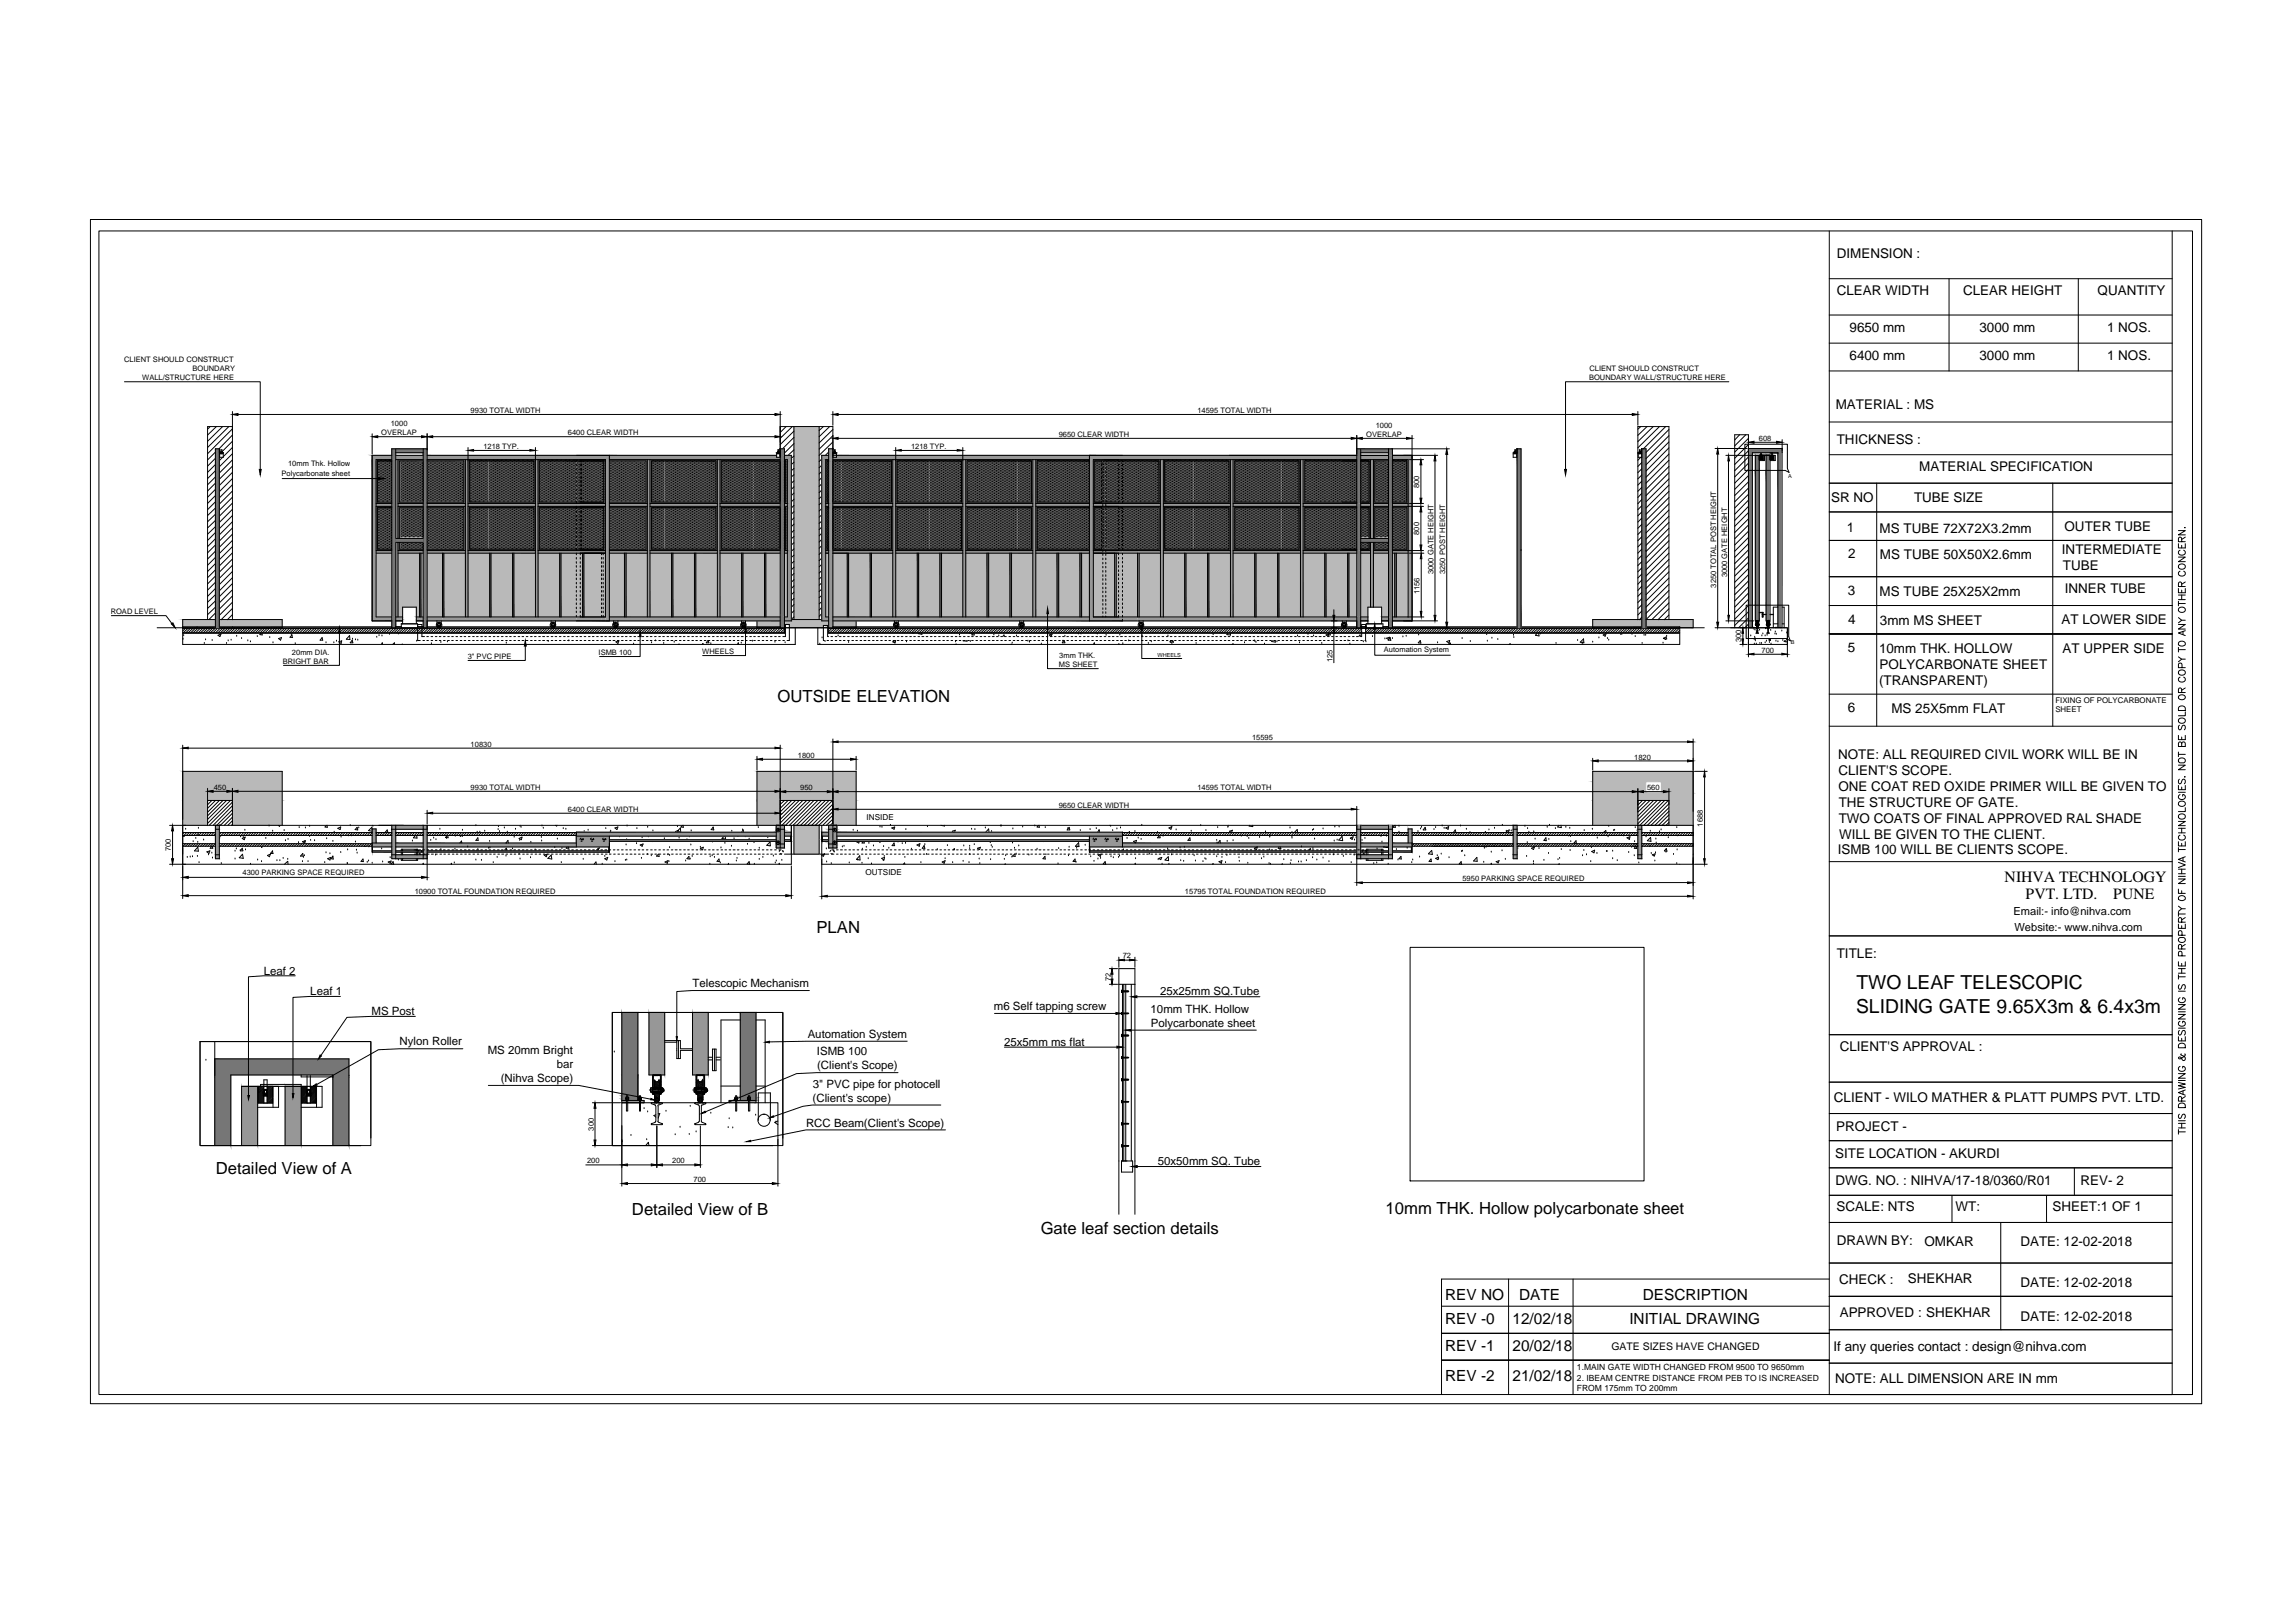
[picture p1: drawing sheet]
<svg xmlns="http://www.w3.org/2000/svg" width="297mm" height="210mm" viewBox="0 0 297 210" stroke-linecap="round" stroke-linejoin="round" font-family="sans-serif">
<defs><g id="words">
<g font-size="2.5">
<text x="240.1" y="131.1">SLIDING GATE 9.65X3m &amp; 6.4x3m</text>
<text x="240.2" y="128">TWO LEAF TELESCOPIC</text>
</g>
<g font-size="2.2">
<text x="100.6" y="90.8">OUTSIDE ELEVATION</text>
<text x="105.6" y="120.7">PLAN</text>
<text x="27.9" y="151.9">Detailed View of A</text>
<text x="81.8" y="157.2">Detailed View of B</text>
<text x="134.6" y="159.7">Gate leaf section details</text>
<text x="179.3" y="157.1">10mm THK. Hollow polycarbonate sheet</text>
</g>
<g font-size="2">
<text x="259.3" y="114.1">NIHVA TECHNOLOGY</text>
<text x="262.1" y="116.3">PVT. LTD.</text>
<text x="273.4" y="116.3">PUNE</text>
<text x="187" y="168.2">REV NO</text>
<text x="187" y="171.3">REV -0</text>
<text x="195.7" y="171.3">12/02/18</text>
<text x="196.5" y="168.2">DATE</text>
<text x="210.8" y="171.3">INITIAL DRAWING</text>
<text x="212.5" y="168.2">DESCRIPTION</text>
<text x="187" y="174.8">REV -1</text>
<text x="187" y="178.7">REV -2</text>
<text x="195.7" y="174.8">20/02/18</text>
<text x="195.7" y="178.7">21/02/18</text>
</g>
<g font-size="1.7">
<text x="237.6" y="33.4">DIMENSION :</text>
<text x="237.6" y="38.2">CLEAR WIDTH</text>
<text x="254" y="38.2">CLEAR HEIGHT</text>
<text x="271.4" y="38.2">QUANTITY</text>
<text x="239.3" y="43">9650 mm</text>
<text x="239.3" y="46.7">6400 mm</text>
<text x="256.1" y="43">3000 mm</text>
<text x="256.1" y="46.7">3000 mm</text>
<text x="272.6" y="43">1 NOS.</text>
<text x="272.6" y="46.7">1 NOS.</text>
<text x="237.5" y="53">MATERIAL : MS</text>
<text x="237.6" y="57.4">THICKNESS :</text>
<text x="236.9" y="64.9">SR NO</text>
<text x="247.6" y="65">TUBE SIZE</text>
<text x="248.3" y="61">MATERIAL SPECIFICATION</text>
<text x="238.9" y="68.9">1</text>
<text x="243.2" y="68.9">MS TUBE 72X72X3.2mm</text>
<text x="266.8" y="71.7">INTERMEDIATE</text>
<text x="267.1" y="68.7">OUTER TUBE</text>
<text x="239.1" y="77">3</text>
<text x="239.1" y="72.2">2</text>
<text x="243.2" y="77.1">MS TUBE 25X25X2mm</text>
<text x="243.2" y="72.3">MS TUBE 50X50X2.6mm</text>
<text x="266.9" y="73.7">TUBE</text>
<text x="267.1" y="76.8">INNER TUBE</text>
<text x="239.1" y="80.7">4</text>
<text x="243.2" y="80.9">3mm MS SHEET</text>
<text x="266.7" y="80.7">AT LOWER SIDE</text>
<text x="239.1" y="84.4">5</text>
<text x="243.1" y="84.5">10mm THK. HOLLOW</text>
<text x="243.1" y="88.7">(TRANSPARENT)</text>
<text x="243.2" y="86.6">POLYCARBONATE SHEET</text>
<text x="266.8" y="84.5">AT UPPER SIDE</text>
<text x="239.1" y="92.2">6</text>
<text x="244.7" y="92.3">MS 25X5mm FLAT</text>
<text x="237.8" y="98.2">NOTE: ALL REQUIRED CIVIL WORK WILL BE IN</text>
<text x="237.8" y="100.2">CLIENT'S SCOPE.</text>
<text x="237.8" y="102.3">ONE COAT RED OXIDE PRIMER WILL BE GIVEN TO</text>
<text x="237.9" y="104.4">THE STRUCTURE OF GATE.</text>
<text x="237.9" y="106.5">TWO COATS OF FINAL APPROVED RAL SHADE</text>
<text x="237.8" y="110.6">ISMB 100 WILL BE CLIENTS SCOPE.</text>
<text x="237.9" y="108.5">WILL BE GIVEN TO THE CLIENT.</text>
<text x="237.6" y="124">TITLE:</text>
<text x="238" y="136">CLIENT'S APPROVAL :</text>
<text x="237.3" y="142.6">CLIENT - WILO MATHER &amp; PLATT PUMPS PVT. LTD.</text>
<text x="237.4" y="149.8">SITE LOCATION - AKURDI</text>
<text x="237.5" y="146.4">PROJECT -</text>
<text x="237.5" y="153.3">DWG. NO. : NIHVA/17-18/0360/R01</text>
<text x="269.2" y="153.3">REV- 2</text>
<text x="237.6" y="156.8">SCALE: NTS</text>
<text x="237.6" y="161.2">DRAWN BY:</text>
<text x="249" y="161.3">OMKAR</text>
<text x="253" y="156.7">WT:</text>
<text x="261.4" y="161.3">DATE: 12-02-2018</text>
<text x="265.5" y="156.8">SHEET:1 OF 1</text>
<text x="237.9" y="166.1">CHECK :</text>
<text x="246.8" y="166.1">SHEKHAR</text>
<text x="261.4" y="166.6">DATE: 12-02-2018</text>
<text x="238" y="170.4">APPROVED : SHEKHAR</text>
<text x="261.4" y="170.9">DATE: 12-02-2018</text>
<text x="237.2" y="174.8">If any queries contact : design@nihva.com</text>
<text x="237.4" y="178.9">NOTE: ALL DIMENSION ARE IN mm</text>
</g>
<g font-size="1.5">
<text x="34.1" y="126.2">Leaf 2</text>
<text x="40.1" y="128.8">Leaf 1</text>
<text x="48.1" y="131.4">MS Post</text>
<text x="89.6" y="127.8">Telescopic Mechanism</text>
<text x="128.6" y="130.6">m6 Self tapping screw</text>
<text x="148.9" y="131.1">10mm THK. Hollow</text>
<text x="150.1" y="128.7">25x25mm SQ.Tube</text>
<text x="51.7" y="135.3">Nylon Roller</text>
<text x="63.1" y="136.4">MS 20mm Bright</text>
<text x="104.5" y="134.3">Automation System</text>
<text x="105.7" y="136.6">ISMB 100</text>
<text x="129.9" y="135.3">25x5mm ms flat</text>
<text x="148.9" y="132.8">Polycarbonate sheet</text>
<text x="64.8" y="140">(Nihva Scope)</text>
<text x="72" y="138.2">bar</text>
<text x="105.1" y="142.6">(Client's scope)</text>
<text x="105.2" y="140.8">3&quot; PVC pipe for photocell</text>
<text x="105.7" y="138.3">(Client's Scope)</text>
<text x="104.3" y="145.8">RCC Beam(Client's Scope)</text>
<text x="149.8" y="150.7">50x50mm SQ. Tube</text>
</g>
<g font-size="1.4">
<text x="260.5" y="118.4">Email:- info@nihva.com</text>
<text x="260.6" y="120.5">Website:- www.nihva.com</text>
<text x="208.5" y="174.8">GATE SIZES HAVE CHANGED</text>
</g>
<g font-size="1.1">
<text x="112.1" y="106.1">INSIDE</text>
<text x="112" y="113.3">OUTSIDE</text>
<text x="204" y="177.3">1.MAIN GATE WIDTH CHANGED FROM 9500 TO 9650mm</text>
<text x="204" y="178.7">2. IBEAM CENTRE DISTANCE FROM PEB TO IS INCREASED</text>
<text x="204" y="180">FROM 175mm TO 200mm</text>
</g>
<g font-size="1">
<text x="16.1" y="46.8">CLIENT SHOULD CONSTRUCT</text>
<text x="18.4" y="49.2">WALL/STRUCTURE HERE</text>
<text x="24.9" y="48">BOUNDARY</text>
<text x="60.9" y="53.4">9930 TOTAL WIDTH</text>
<text x="154.9" y="53.4">14595 TOTAL WIDTH</text>
<text x="205.6" y="49.2">BOUNDARY WALL/STRUCTURE HERE</text>
<text x="205.6" y="48">CLIENT SHOULD CONSTRUCT</text>
<text x="49.3" y="56.3">OVERLAP</text>
<text x="50.6" y="55.1">1000</text>
<text x="62.5" y="58.1">1218 TYP.</text>
<text x="73.5" y="56.3">6400 CLEAR WIDTH</text>
<text x="117.9" y="58.1">1218 TYP.</text>
<text x="137" y="56.5">9650 CLEAR WIDTH</text>
<text x="176.8" y="56.5">OVERLAP</text>
<text x="178" y="55.3">1000</text>
<text x="227.6" y="57">608</text>
<text x="36.4" y="61.6">Polycarbonate sheet</text>
<text x="37.3" y="60.4">10mm Thk. Hollow</text>
<text x="183.6" y="63.2" transform="rotate(-90 183.6 63.2)">800</text>
<text x="183.6" y="69.2" transform="rotate(-90 183.6 69.2)">800</text>
<text x="183.7" y="76.9" transform="rotate(-90 183.7 76.9)">1156</text>
<text x="185.4" y="74.3" transform="rotate(-90 185.4 74.3)">3000 GATE HEIGHT</text>
<text x="187" y="74.3" transform="rotate(-90 187 74.3)">3250 POST HEIGHT</text>
<text x="222" y="76" transform="rotate(-90 222 76)">3250 TOTAL POST HEIGHT</text>
<text x="223.4" y="74.7" transform="rotate(-90 223.4 74.7)">3000 GATE HEIGHT</text>
<text x="14.3" y="79.5">ROAD LEVEL</text>
<text x="225.3" y="83.1" transform="rotate(-90 225.3 83.1)">300</text>
<text x="36.6" y="85.9">BRIGHT BAR</text>
<text x="37.8" y="84.7">20mm DIA.</text>
<text x="60.5" y="85.3">3&quot; PVC PIPE</text>
<text x="77.4" y="84.8">ISMB 100</text>
<text x="90.9" y="84.6">WHEELS</text>
<text x="137" y="86.3">MS SHEET</text>
<text x="137" y="85.1">3mm THK.</text>
<text x="172.4" y="85.7" transform="rotate(-90 172.4 85.7)">125</text>
<text x="179" y="84.4">Automation System</text>
<text x="227.9" y="84.5">700</text>
<text x="162" y="95.8">15595</text>
<text x="265.9" y="90.9">FIXING OF POLYCARBONATE</text>
<text x="265.9" y="92.2">SHEET</text>
<text x="60.9" y="96.6">10830</text>
<text x="103.2" y="98">1800</text>
<text x="211.4" y="98.3">1820</text>
<text x="27.7" y="102.2">450</text>
<text x="60.9" y="102.2">9930 TOTAL WIDTH</text>
<text x="73.5" y="105">6400 CLEAR WIDTH</text>
<text x="103.5" y="102.2">950</text>
<text x="137" y="104.5">9650 CLEAR WIDTH</text>
<text x="154.9" y="102.2">14595 TOTAL WIDTH</text>
<text x="213.1" y="102.2">560</text>
<text x="220.3" y="107" transform="rotate(-90 220.3 107)">1688</text>
<text x="22.1" y="110.2" transform="rotate(-90 22.1 110.2)">700</text>
<text x="31.4" y="113.3">4300 PARKING SPACE REQUIRED</text>
<text x="53.7" y="115.7">10900 TOTAL FOUNDATION REQUIRED</text>
<text x="153.3" y="115.7">15795 TOTAL FOUNDATION REQUIRED</text>
<text x="189.2" y="114">5950 PARKING SPACE REQUIRED</text>
<text x="145.3" y="124">72</text>
<text x="143.7" y="126.9" transform="rotate(-90 143.7 126.9)">72</text>
<text x="76.8" y="146.3" transform="rotate(-90 76.8 146.3)">300</text>
<text x="76" y="150.5">200</text>
<text x="87" y="150.5">200</text>
<text x="89.7" y="153">700</text>
</g>
<g font-size=".7">
<text x="231.3" y="61.8">A</text>
<text x="231.7" y="83.3">B</text>
<text x="149.7" y="85">WHEELS</text>
</g>
</g></defs>
<!-- layer: 0 -->
<g fill="#b9b9b9" stroke="#b9b9b9" stroke-width=".13">
<path d="M206.1 99.8v1.4h12.9zM206.1 99.8h12.9v1.4z"/>
<path d="M206.1 101.2v1.4h6.8zM206.1 101.2h6.8v1.4z"/>
<path d="M214.9 101.2v1.4h4.1zM214.9 101.2h4.1v1.4z"/>
<path d="M206.1 102.6v1h12.9zM206.1 102.6h12.9v1z"/>
<path d="M97.9 99.8v3.8h12.9zM97.9 99.8h12.9v3.8z"/>
<path d="M23.6 99.8v3.8h12.9zM23.6 99.8h12.9v3.8z"/>
<path d="M215.9 103.6v3.2h3.1zM215.9 103.6h3.1v3.2z"/>
<path d="M206.1 103.6v3.2h5.8zM206.1 103.6h5.8v3.2z"/>
<path d="M107.8 103.6v3.2h3zM107.8 103.6h3v3.2z"/>
<path d="M97.9 103.6v3.2h3zM97.9 103.6h3v3.2z"/>
<path d="M30.1 103.6v3.2h6.4zM30.1 103.6h6.4v3.2z"/>
<path d="M23.6 103.6v3.2h3.3zM23.6 103.6h3.3v3.2z"/>
<path d="M102.7 106.8v3.7h3.3zM102.7 106.8h3.3v3.7z"/>
<path d="M28.4 80.2v.9h8.1zM28.4 80.2h8.1v.9z"/>
<path d="M23.6 80.2v.9h4.3zM23.6 80.2h4.3v.9z"/>
<path d="M102.7 55.2v25h3.3zM102.7 55.2h3.3v25z"/>
<path d="M102.4 80.2v.1h3.9zM102.4 80.2h3.9v.1z"/>
<path d="M101.5 80.3v.5h5.7zM101.5 80.3h5.7v.5z"/>
<path d="M102.1 80.8v.1h5.1zM102.1 80.8h5.1v.1z"/>
<path d="M107.8 80.3v.8h3zM107.8 80.3h3v.8z"/>
<path d="M97.9 80.3v.8h3zM97.9 80.3h3v.8z"/>
<path d="M107.1 80.9v.3h.1zM107.1 80.9h.1v.3z"/>
<path d="M102.1 80.9v.3h4.4zM102.1 80.9h4.4v.3z"/>
<path d="M101.5 80.8v.4h.1zM101.5 80.8h.1v.4z"/>
<path d="M213 80.2v.9h6zM213 80.2h6v.9z"/>
<path d="M206.1 80.2v.9h6.3zM206.1 80.2h6.3v.9z"/>
<path d="M217.3 81.1v.1h1.7zM217.3 81.1h1.7v.1z"/>
<path d="M139.9 71.6v8.2h1zM139.9 71.6h1v8.2z"/>
<path d="M137 71.6v8.2h2.7zM137 71.6h2.7v8.2z"/>
<path d="M134 71.6v8.2h2.8zM134 71.6h2.8v8.2z"/>
<path d="M130.9 71.6v8.2h2.7zM130.9 71.6h2.7v8.2z"/>
<path d="M127.9 71.6v8.2h2.8zM127.9 71.6h2.8v8.2z"/>
<path d="M124.9 71.6v8.2h2.8zM124.9 71.6h2.8v8.2z"/>
<path d="M121.8 71.6v8.2h2.8zM121.8 71.6h2.8v8.2z"/>
<path d="M118.8 71.6v8.2h2.8zM118.8 71.6h2.8v8.2z"/>
<path d="M115.9 71.6v8.2h2.8zM115.9 71.6h2.8v8.2z"/>
<path d="M112.7 71.6v8.2h2.8zM112.7 71.6h2.8v8.2z"/>
<path d="M109.8 71.6v8.2h2.8zM109.8 71.6h2.8v8.2z"/>
<path d="M107.8 71.6v8.2h1.8zM107.8 71.6h1.8v8.2z"/>
<path d="M106.8 71.6v8.2h.4zM106.8 71.6h.4v8.2z"/>
<path d="M101.5 71.6v8.2h.4zM101.5 71.6h.4v8.2z"/>
<path d="M99.1 71.6v8.2h1.8zM99.1 71.6h1.8v8.2z"/>
<path d="M96.1 71.6v8.2h2.8zM96.1 71.6h2.8v8.2z"/>
<path d="M93.1 71.6v8.2h2.8zM93.1 71.6h2.8v8.2z"/>
<path d="M90 71.6v8.2h2.8zM90 71.6h2.8v8.2z"/>
<path d="M87.1 71.6v8.2h2.7zM87.1 71.6h2.7v8.2z"/>
<path d="M84.1 71.6v8.2h2.8zM84.1 71.6h2.8v8.2z"/>
<path d="M81 71.6v8.2h2.7zM81 71.6h2.7v8.2z"/>
<path d="M78.8 71.6v8.2h2zM78.8 71.6h2v8.2z"/>
<path d="M177.7 71.6v7h1.9zM177.7 71.6h1.9v7z"/>
<path d="M176 71.6v7h1.3zM176 71.6h1.3v7z"/>
<path d="M180.7 71.6v8.2h1.5zM180.7 71.6h1.5v8.2z"/>
<path d="M180.1 71.6v8.2h.3zM180.1 71.6h.3v8.2z"/>
<path d="M178.7 78.6v1.2h.9zM178.7 78.6h.9v1.2z"/>
<path d="M176 78.6v1.2h1zM176 78.6h1v1.2z"/>
<path d="M174.5 71.6v8.2h1zM174.5 71.6h1v8.2z"/>
<path d="M171.5 71.6v8.2h2.8zM171.5 71.6h2.8v8.2z"/>
<path d="M168.6 71.6v8.2h2.8zM168.6 71.6h2.8v8.2z"/>
<path d="M165.5 71.6v8.2h2.7zM165.5 71.6h2.7v8.2z"/>
<path d="M162.5 71.6v8.2h2.8zM162.5 71.6h2.8v8.2z"/>
<path d="M159.5 71.6v8.2h2.8zM159.5 71.6h2.8v8.2z"/>
<path d="M156.4 71.6v8.2h2.8zM156.4 71.6h2.8v8.2z"/>
<path d="M153.4 71.6v8.2h2.8zM153.4 71.6h2.8v8.2z"/>
<path d="M150.5 71.6v8.2h2.8zM150.5 71.6h2.8v8.2z"/>
<path d="M78 71.6v7h.3zM78 71.6h.3v7z"/>
<path d="M77.8 71.6v7h.2zM77.8 71.6h.2v7z"/>
<path d="M51.5 71.6v7h2.8zM51.5 71.6h2.8v7z"/>
<path d="M78 78.6v1.2h.3zM78 78.6h.3v1.2z"/>
<path d="M77.8 78.6v1.2h.2zM77.8 78.6h.2v1.2z"/>
<path d="M75.5 71.6v8.2h2.3zM75.5 71.6h2.3v8.2z"/>
<path d="M75.1 71.6v8.2h.3zM75.1 71.6h.3v8.2z"/>
<path d="M74.6 71.6v8.2h.5zM74.6 71.6h.5v8.2z"/>
<path d="M72.6 71.6v8.2h2zM72.6 71.6h2v8.2z"/>
<path d="M69.6 71.6v8.2h2.8zM69.6 71.6h2.8v8.2z"/>
<path d="M66.5 71.6v8.2h2.8zM66.5 71.6h2.8v8.2z"/>
<path d="M63.5 71.6v8.2h2.8zM63.5 71.6h2.8v8.2z"/>
<path d="M60.6 71.6v8.2h2.7zM60.6 71.6h2.7v8.2z"/>
<path d="M57.4 71.6v8.2h2.8zM57.4 71.6h2.8v8.2z"/>
<path d="M55.3 71.6v8.2h1.9zM55.3 71.6h1.9v8.2z"/>
<path d="M54.5 71.6v8.2h.3zM54.5 71.6h.3v8.2z"/>
<path d="M53.9 78.6v1.2h.4zM53.9 78.6h.4v1.2z"/>
<path d="M51.5 78.6v1.2h.6zM51.5 78.6h.6v1.2z"/>
<path d="M48.7 71.6v8.2h2zM48.7 71.6h2v8.2z"/>
<path d="M147.4 71.6v8.2h2.7zM147.4 71.6h2.7v8.2z"/>
<path d="M145.2 71.6v8.2h2zM145.2 71.6h2v8.2z"/>
<path d="M144.7 71.6v8.2h.5zM144.7 71.6h.5v8.2z"/>
<path d="M144.4 71.6v8.2h.3zM144.4 71.6h.3v8.2z"/>
<path d="M143.1 71.6v8.2h1.1zM143.1 71.6h1.1v8.2z"/>
<path d="M142.7 71.6v8.2h.4zM142.7 71.6h.4v8.2z"/>
<path d="M141.4 71.6v8.2h1.3zM141.4 71.6h1.3v8.2z"/>
</g>
<g fill="none" stroke="#000" stroke-width=".13">
<path d="M11.7 28.4h273.1v153.3h-273.1zM12.8 29.9h270.8v150.6h-270.8zM236.7 29.9v150.6h46.9M236.7 36.1h44.3M252.2 36.1v11.9M268.9 36.1v11.9M281 29.9v150.6M16.1 49.4h17.6v11.3M27.2 55.2l-.3 .3M27.9 58.5l-1 1M27.9 59.3l-1 1M28 55.2l-1.1 1.1"/>
<path d="M28.4 58.1v23.1M28.4 58.6h.5h-.5v-.5h-.5v23.1M28.4 58.7h.5v.5h-.5zM28.5 58.7v-.1v.1M28.5 58.5h.3h-.3zM28.6 58.7v-.5h.1v.5M28.8 58.6v.1M28.8 55.2l-1.9 1.9M28.8 59.2l-.4 .4M29.6 55.2l-2.7 2.7M30.1 53.3v26.9M30.1 55.2h-3.2v25"/>
<path d="M30.1 55.5l-3.2 3.2M30.1 56.3l-1.8 1.8M30.1 57.1l-1.4 1.4M30.1 57.9l-1.2 1.2M30.1 58.7l-1.7 1.7M30.1 59.5l-1.7 1.7M30.8 53.6h69.5M48.1 56.1v2.7M48.9 59.6h.1M48.9 60h.1M48.9 56.5h5.6M49 59.8h.1"/>
<path d="M49 59.6h.1M49 60h.1M49.1 59.8h.1M49.2 59.6h.1M49.2 60h.1M49.3 59.8h.1M49.4 59.6h.1M49.4 60h.1M49.5 59.8h.1M49.5 59.6h.1M49.5 60h.1M49.6 59.8h.1"/>
<path d="M49.7 59.6h.1M49.7 60h.1M49.8 59.8h.1M49.9 59.6h.1M49.9 60h.1M50 59.8h.1M50.1 59.6h.1M50.1 60h.1M50.1 59.8h.1M50.2 59.6h.1M50.2 60h.1M50.3 59.8h.1"/>
<path d="M50.4 59.6h.1M50.4 60h.1M50.5 59.8h.1M50.6 59.6h.1M50.6 60h.1M50.6 59.8h.1M50.7 58.9h-2.6v21.4h2.6M50.7 59.5h-2v20.3h2M50.7 59.6h-1.9v5.4h1.9M51.2 58.1v23.1M51.2 58.6h3.6M51.2 58.9h3.6"/>
<path d="M51.2 59.5h3.6M51.5 59.5v10.2M51.7 59.6h.1M51.7 60h.1M51.9 59.8h.1M52 59.6h.1M52 60h.1M52 59.8h.1M52.1 59.6h.1M52.1 60h.1M52.2 59.8h.1M52.3 59.6h.1"/>
<path d="M52.3 60h.1M52.4 59.8h.1M52.5 59.6h.1M52.5 60h.1M52.5 59.8h.1M52.6 59.6h.1M52.6 60h.1M52.7 59.8h.1M52.8 59.6h.1M52.8 60h.1M52.9 59.8h.1M53 59.6h.1"/>
<path d="M53 60h.1M53.1 59.8h.1M53.1 59.6h.1M53.1 60h.1M53.2 59.8h.1M53.3 59.6h.1M53.3 60h.1M53.4 59.8h.1M53.5 59.6h.1M53.5 60h.1M53.6 59.8h.1M53.7 59.6h.1"/>
<path d="M53.7 60h.1M53.7 59.8h.1M53.8 59.6h.1M53.8 60h.1M53.9 59.8h.1M54 59.6h.1M54 60h.1M54.1 59.8h.1M54.2 59.6h.1M54.2 60h.1M54.2 59.8h.1M54.3 59.6h.1"/>
<path d="M54.3 60h.1M54.4 59.8h.1M54.5 59.6h.1M54.5 60h.1M54.6 59.8h.1M54.7 59.6h.1M54.7 60h.1M54.8 59.8h.1M54.8 58.1v23.1M54.8 59.6h-3.1v5.4h3.1M55.3 56.1v25.1M55.3 58.1h-4.6v23.1"/>
<path d="M55.3 58.9h45.2M55.3 59.5h23v20.3h-23M55.3 59.6h4.7v5.4h-4.7M55.3 59.6h.1M55.3 60h.1M55.4 59.8h.1M55.5 59.6h.1M55.5 60h.1M55.6 59.8h.1M55.7 59.6h.1M55.7 60h.1M55.8 59.8h.1"/>
<path d="M55.9 59.6h.1M55.9 60h.1M55.9 59.8h.1M56 56.5h44.3M56 59.6h.1M56 60h.1M56.1 59.8h.1M56.2 59.6h.1M56.2 60h.1M56.3 59.8h.1M56.4 59.6h.1M56.4 60h.1"/>
<path d="M56.4 59.8h.1M56.5 59.6h.1M56.5 60h.1M56.6 59.8h.1M56.7 59.6h.1M56.7 60h.1M56.8 59.8h.1M56.9 59.6h.1M56.9 60h.1M57 59.8h.1M57 59.6h.1M57 60h.1"/>
<path d="M57.1 59.8h.1M57.2 59.6h.1M57.2 60h.1M57.3 59.8h.1M57.4 59.6h.1M57.4 60h.1M57.5 59.8h.1M57.5 59.6h.1M57.5 60h.1M57.6 59.8h.1M57.7 59.6h.1M57.7 60h.1"/>
<path d="M57.8 59.8h.1M57.9 59.6h.1M57.9 60h.1M58 59.8h.1M58.1 59.6h.1M58.1 60h.1M58.1 59.8h.1M58.2 59.6h.1M58.2 60h.1M58.3 59.8h.1M58.4 59.6h.1M58.4 60h.1"/>
<path d="M58.5 59.8h.1M58.6 59.6h.1M58.6 60h.1M58.6 59.8h.1M58.7 59.6h.1M58.7 60h.1M58.8 59.8h.1M58.9 59.6h.1M58.9 60h.1M59 59.8h.1M59.1 59.6h.1M59.1 60h.1"/>
<path d="M59.2 59.8h.1M59.2 59.6h.1M59.2 60h.1M59.3 59.8h.1M59.4 59.6h.1M59.4 60h.1M59.5 59.8h.1M59.6 59.6h.1M59.6 60h.1M59.7 59.8h.1M59.7 59.6h.1M59.7 60h.1"/>
<path d="M59.8 59.8h.1M59.9 59.6h.1M59.9 60h.1M60 59.8h.1M60.2 59.5v20.3M60.6 57.9v21.9M60.8 59.6h.1M60.8 60h.1M60.8 59.6h8.3v5.4h-8.3zM60.8 59.8h.1M60.9 59.6h.1M60.9 60h.1"/>
<path d="M61 59.8h.1M61.1 59.6h.1M61.1 60h.1M61.2 59.8h.1M61.3 59.6h.1M61.3 60h.1M61.3 58.3h7.3M61.4 59.8h.1M61.4 59.6h.1M61.4 60h.1M61.5 59.8h.1M61.6 59.6h.1"/>
<path d="M61.6 60h.1M61.7 59.8h.1M61.8 59.6h.1M61.8 60h.1M61.9 59.8h.1M61.9 59.6h.1M61.9 60h.1M62 59.8h.1M62.1 59.6h.1M62.1 60h.1M62.2 59.8h.1M62.3 59.6h.1"/>
<path d="M62.3 60h.1M62.4 59.8h.1M62.5 59.6h.1M62.5 60h.1M62.5 59.8h.1M62.6 59.6h.1M62.6 60h.1M62.7 59.8h.1M62.8 59.6h.1M62.8 60h.1M62.9 59.8h.1M63 59.6h.1"/>
<path d="M63 60h.1M63 59.8h.1M63.1 59.6h.1M63.1 60h.1M63.3 59.8h.1M63.3 59.6h.1M63.3 60h.1M63.4 59.8h.1M63.5 59.6h.1M63.5 60h.1M63.6 59.8h.1M63.7 59.6h.1"/>
<path d="M63.7 60h.1M63.8 59.8h.1M63.9 59.6h.1M63.9 60h.1M63.9 59.8h.1M64 59.6h.1M64 60h.1M64.1 59.8h.1M64.2 59.6h.1M64.2 60h.1M64.3 59.8h.1M64.4 59.6h.1"/>
<path d="M64.4 60h.1M64.4 59.8h.1M64.5 59.6h.1M64.5 60h.1M64.6 59.8h.1M64.7 59.6h.1M64.7 60h.1M64.8 59.8h.1M64.9 59.6h.1M64.9 60h.1M65 59.8h.1M65 59.6h.1"/>
<path d="M65 60h.1M65.1 59.8h.1M65.2 59.6h.1M65.2 60h.1M65.3 59.8h.1M65.4 59.6h.1M65.4 60h.1M65.5 59.8h.1M65.5 59.6h.1M65.5 60h.1M65.6 59.8h.1M65.7 59.6h.1"/>
<path d="M65.7 60h.1M65.8 59.8h.1M65.9 59.6h.1M65.9 60h.1M66 59.8h.1M66.1 59.6h.1M66.1 60h.1M66.1 59.8h.1M66.2 59.6h.1M66.2 60h.1M66.3 59.8h.1M66.4 59.6h.1"/>
<path d="M66.4 60h.1M66.5 59.8h.1M66.6 59.6h.1M66.6 60h.1M66.6 59.8h.1M66.7 59.6h.1M66.7 60h.1M66.8 59.8h.1M66.9 59.6h.1M66.9 60h.1M67 59.8h.1M67.1 59.6h.1"/>
<path d="M67.1 60h.1M67.2 59.8h.1M67.2 59.6h.1M67.2 60h.1M67.3 59.8h.1M67.4 59.6h.1M67.4 60h.1M67.5 59.8h.1M67.6 59.6h.1M67.6 60h.1M67.7 59.8h.1M67.7 59.6h.1"/>
<path d="M67.7 60h.1M67.8 59.8h.1M67.9 59.6h.1M67.9 60h.1M68 59.8h.1M68.1 59.6h.1M68.1 60h.1M68.2 59.8h.1M68.3 59.6h.1M68.3 60h.1M68.3 59.8h.1M68.4 59.6h.1"/>
<path d="M68.4 60h.1M68.5 59.8h.1M68.6 59.6h.1M68.6 60h.1M68.7 59.8h.1M68.8 59.6h.1M68.8 60h.1M68.8 59.8h.1M68.9 59.6h.1M68.9 60h.1M69 59.8h.1M69.3 57.9v21.9"/>
<path d="M69.6 59.5v20.3M69.9 59.8h.1M69.9 59.6h.1M69.9 60h.1M70 59.8h.1M70.1 59.6h.1M70.1 60h.1M70.2 59.8h.1M70.3 59.6h.1M70.3 60h.1M70.4 59.8h.1M70.5 59.6h.1"/>
<path d="M70.5 60h.1M70.5 59.8h.1M70.6 59.6h.1M70.6 60h.1M70.7 59.8h.1M70.8 59.6h.1M70.8 60h.1M70.9 59.8h.1M71 59.6h.1M71 60h.1M71 59.8h.1M71.1 59.6h.1"/>
<path d="M71.1 60h.1M71.2 59.8h.1M71.3 59.6h.1M71.3 60h.1M71.4 59.8h.1M71.5 59.6h.1M71.5 60h.1M71.6 59.8h.1M71.6 59.6h.1M71.6 60h.1M71.7 59.8h.1M71.8 59.6h.1"/>
<path d="M71.8 60h.1M71.9 59.8h.1M72 59.6h.1M72 60h.1M72.1 59.8h.1M72.2 59.6h.1M72.2 60h.1M72.2 59.8h.1M72.3 59.6h.1M72.3 60h.1M72.4 59.8h.1M72.5 59.6h.1"/>
<path d="M72.5 60h.1M72.6 59.8h.1M72.7 59.6h.1M72.7 60h.1M72.7 59.8h.1M72.8 59.6h.1M72.8 60h.1M72.9 59.8h.1M73 59.6h.1M73 60h.1M73.1 59.8h.1M73.2 59.6h.1"/>
<path d="M73.2 60h.1M73.3 59.8h.1M73.3 59.6h.1M73.3 60h.1M73.4 59.8h.1M73.5 59.6h.1M73.5 60h.1M73.6 59.8h.1M73.7 59.6h.1M73.7 60h.1M73.8 59.8h.1M73.8 59.6h.1"/>
<path d="M73.8 60h.1M73.9 59.8h.1M74 59.6h.1M74 60h.1M74.1 59.8h.1M74.2 59.6h.1M74.2 60h.1M74.3 59.8h.1M74.4 59.6h.1M74.4 60h.1M74.4 59.8h.1M74.5 59.6h.1"/>
<path d="M74.5 60h.1M74.6 59.5v.2M74.6 59.8h.1M74.7 59.6h.1M74.7 60h.1M74.8 59.8h.1M74.9 59.6h.1M74.9 60h.1M75 59.8h.1M75.1 59.6h.1M75.1 60h.1M75.1 59.5v.2"/>
<path d="M75.2 59.8h.1M75.2 59.6h.1M75.2 60h.1M75.2 59.6v.1M75.3 59.8h.1M75.4 59.6h.1M75.4 60h.1M75.5 59.8h.1M75.6 59.6h.1M75.6 60h.1M75.7 59.8h.1M75.7 59.6h.1"/>
<path d="M75.7 60h.1M75.8 59.8h.1M75.9 59.6h.1M75.9 60h.1M76 59.8h.1M76.1 59.6h.1M76.1 60h.1M76.2 59.8h.1M76.3 59.6h.1M76.3 60h.1M76.3 59.8h.1M76.4 59.6h.1"/>
<path d="M76.4 60h.1M76.5 59.8h.1M76.6 59.6h.1M76.6 60h.1M76.7 59.8h.1M76.8 59.6h.1M76.8 60h.1M76.8 59.8h.1M76.9 59.6h.1M76.9 60h.1M77 59.8h.1M77.1 59.6h.1"/>
<path d="M77.1 60h.1M77.2 59.8h.1M77.3 59.6h.1M77.3 60h.1M77.4 59.8h.1M77.4 59.6h.1M77.4 60h.1M77.5 59.8h.1M77.6 59.6h.1M77.6 60h.1M77.7 59.8h.1M77.8 59.6h.1"/>
<path d="M77.8 60h.1M77.9 59.8h.1M77.9 59.6h.1M77.9 60h.1M78 59.8h.1M78.1 59.6h.1M78.1 60h.1M78.1 59.6v5.4h-8.3v-5.4h8.5M78.8 58.9v21.4M78.8 59.5h22.1M78.8 59.6h4.8v5.4h-4.8M78.9 59.8h.1"/>
<path d="M79 59.6h.1M79 60h.1M79.1 59.8h.1M79.1 59.6h.1M79.1 60h.1M79.2 59.8h.1M79.3 59.6h.1M79.3 60h.1M79.4 59.8h.1M79.5 59.6h.1M79.5 60h.1M79.6 59.8h.1"/>
<path d="M79.6 59.6h.1M79.6 60h.1M79.7 59.8h.1M79.8 59.6h.1M79.8 60h.1M79.9 59.8h.1M80 59.6h.1M80 60h.1M80.1 59.8h.1M80.2 59.6h.1M80.2 60h.1M80.2 59.8h.1"/>
<path d="M80.3 59.6h.1M80.3 60h.1M80.4 59.8h.1M80.5 59.6h.1M80.5 60h.1M80.6 59.8h.1M80.7 59.6h.1M80.7 60h.1M80.7 59.8h.1M80.8 59.6h.1M80.8 60h.1M80.9 59.8h.1"/>
<path d="M81 59.6h.1M81 60h.1M81.1 59.8h.1M81.2 59.6h.1M81.2 60h.1M81.3 59.8h.1M81.3 59.6h.1M81.3 60h.1M81.4 59.8h.1M81.5 59.6h.1M81.5 60h.1M81.6 59.8h.1"/>
<path d="M81.7 59.6h.1M81.7 60h.1M81.8 59.8h.1M81.8 59.6h.1M81.8 60h.1M81.9 59.8h.1M82 59.6h.1M82 60h.1M82.1 59.8h.1M82.2 59.6h.1M82.2 60h.1M82.3 59.8h.1"/>
<path d="M82.4 59.6h.1M82.4 60h.1M82.4 59.8h.1M82.5 59.6h.1M82.5 60h.1M82.6 59.8h.1M82.7 59.6h.1M82.7 60h.1M82.8 59.8h.1M82.9 59.6h.1M82.9 60h.1M82.9 59.8h.1"/>
<path d="M83 59.6h.1M83 60h.1M83.1 59.8h.1M83.2 59.6h.1M83.2 60h.1M83.3 59.8h.1M83.4 59.6h.1M83.4 60h.1M83.5 59.8h.1M83.5 59.6h.1M83.5 60h.1M83.7 59.5v20.3"/>
<path d="M84.1 59.5v20.3M84.3 59.8h.1M84.3 59.6h8.3v5.4h-8.3zM84.4 59.6h.1M84.4 60h.1M84.5 59.8h.1M84.6 59.6h.1M84.6 60h.1M84.6 59.8h.1M84.7 59.6h.1M84.7 60h.1M84.8 59.8h.1"/>
<path d="M84.9 59.6h.1M84.9 60h.1M85 59.8h.1M85.1 59.6h.1M85.1 60h.1M85.1 59.8h.1M85.2 59.6h.1M85.2 60h.1M85.3 59.8h.1M85.4 59.6h.1M85.4 60h.1M85.5 59.8h.1"/>
<path d="M85.6 59.6h.1M85.6 60h.1M85.7 59.8h.1M85.7 59.6h.1M85.7 60h.1M85.8 59.8h.1M85.9 59.6h.1M85.9 60h.1M86 59.8h.1M86.1 59.6h.1M86.1 60h.1M86.2 59.8h.1"/>
<path d="M86.3 59.6h.1M86.3 60h.1M86.4 59.8h.1M86.5 59.6h.1M86.5 60h.1M86.5 59.8h.1M86.6 59.6h.1M86.6 60h.1M86.7 59.8h.1M86.8 59.6h.1M86.8 60h.1M86.9 59.8h.1"/>
<path d="M87 59.6h.1M87 60h.1M87.1 59.8h.1M87.1 59.6h.1M87.1 60h.1M87.2 59.8h.1M87.3 59.6h.1M87.3 60h.1M87.4 59.8h.1M87.5 59.6h.1M87.5 60h.1M87.6 59.8h.1"/>
<path d="M87.6 59.6h.1M87.6 60h.1M87.7 59.8h.1M87.8 59.6h.1M87.8 60h.1M87.9 59.8h.1M88 59.6h.1M88 60h.1M88.1 59.8h.1M88.2 59.6h.1M88.2 60h.1M88.2 59.8h.1"/>
<path d="M88.3 59.6h.1M88.3 60h.1M88.4 59.8h.1M88.5 59.6h.1M88.5 60h.1M88.6 59.8h.1M88.7 59.6h.1M88.7 60h.1M88.7 59.8h.1M88.8 59.6h.1M88.8 60h.1M88.9 59.8h.1"/>
<path d="M89 59.6h.1M89 60h.1M89.1 59.8h.1M89.2 59.6h.1M89.2 60h.1M89.3 59.8h.1M89.3 59.6h.1M89.3 60h.1M89.4 59.8h.1M89.5 59.6h.1M89.5 60h.1M89.6 59.8h.1"/>
<path d="M89.7 59.6h.1M89.7 60h.1M89.8 59.8h.1M89.8 59.6h.1M89.8 60h.1M89.9 59.8h.1M90 59.6h.1M90 60h.1M90.1 59.8h.1M90.2 59.6h.1M90.2 60h.1M90.3 59.8h.1"/>
<path d="M90.4 59.6h.1M90.4 60h.1M90.4 59.8h.1M90.5 59.6h.1M90.5 60h.1M90.6 59.8h.1M90.7 59.6h.1M90.7 60h.1M90.8 59.8h.1M90.9 59.6h.1M90.9 60h.1M90.9 59.8h.1"/>
<path d="M91 59.6h.1M91 60h.1M91.1 59.8h.1M91.2 59.6h.1M91.2 60h.1M91.3 59.8h.1M91.4 59.6h.1M91.4 60h.1M91.5 59.8h.1M91.5 59.6h.1M91.5 60h.1M91.6 59.8h.1"/>
<path d="M91.7 59.6h.1M91.7 60h.1M91.8 59.8h.1M91.9 59.6h.1M91.9 60h.1M92 59.8h.1M92 59.6h.1M92 60h.1M92.1 59.8h.1M92.2 59.6h.1M92.2 60h.1M92.3 59.8h.1"/>
<path d="M92.4 59.6h.1M92.4 60h.1M92.5 59.8h.1M92.6 59.6h.1M92.6 60h.1M92.8 59.5v20.3M93.1 59.5v20.3M93.4 59.6h.1M93.4 60h.1M93.5 59.8h.1M93.6 59.6h.1M93.6 60h.1"/>
<path d="M93.7 59.8h.1M93.7 59.6h.1M93.7 60h.1M93.8 59.8h.1M93.9 59.6h.1M93.9 60h.1M94 59.8h.1M94.1 59.6h.1M94.1 60h.1M94.2 59.8h.1M94.2 59.6h.1M94.2 60h.1"/>
<path d="M94.3 59.8h.1M94.4 59.6h.1M94.4 60h.1M94.5 59.8h.1M94.6 59.6h.1M94.6 60h.1M94.7 59.8h.1M94.8 59.6h.1M94.8 60h.1M94.8 59.8h.1M94.9 59.6h.1M94.9 60h.1"/>
<path d="M95 59.8h.1M95.1 59.6h.1M95.1 60h.1M95.2 59.8h.1M95.3 59.6h.1M95.3 60h.1M95.3 59.8h.1M95.4 59.6h.1M95.4 60h.1M95.5 59.8h.1M95.6 59.6h.1M95.6 60h.1"/>
<path d="M95.7 59.8h.1M95.8 59.6h.1M95.8 60h.1M95.9 59.8h.1M95.9 59.6h.1M95.9 60h.1M96 59.8h.1M96.1 59.6h.1M96.1 60h.1M96.2 59.8h.1M96.3 59.6h.1M96.3 60h.1"/>
<path d="M96.4 59.8h.1M96.4 59.6h.1M96.4 60h.1M96.5 59.8h.1M96.6 59.6h.1M96.6 60h.1M96.7 59.8h.1M96.8 59.6h.1M96.8 60h.1M96.9 59.8h.1M97 59.6h.1M97 60h.1"/>
<path d="M97 59.8h.1M97.1 59.6h.1M97.1 60h.1M97.2 59.8h.1M97.3 59.6h.1M97.3 60h.1M97.4 59.8h.1M97.5 59.6h.1M97.5 60h.1M97.6 59.8h.1M97.7 59.6h.1M97.7 60h.1"/>
<path d="M97.8 59.8h.1M97.8 59.6h.1M97.8 60h.1M97.9 59.8h.1M98 59.6h.1M98 60h.1M98.1 59.8h.1M98.2 59.6h.1M98.2 60h.1M98.3 59.8h.1M98.4 59.6h.1M98.4 60h.1"/>
<path d="M98.4 59.8h.1M98.5 59.6h.1M98.5 60h.1M98.6 59.8h.1M98.7 59.6h.1M98.7 60h.1M98.8 59.8h.1M98.9 59.6h.1M98.9 60h.1M98.9 59.8h.1M99 59.6h.1M99 60h.1"/>
<path d="M99.1 59.8h.1M99.2 59.6h.1M99.2 60h.1M99.3 59.8h.1M99.4 59.6h.1M99.4 60h.1M99.5 59.8h.1M99.5 59.6h.1M99.5 60h.1M99.6 59.8h.1M99.7 59.6h.1M99.7 60h.1"/>
<path d="M99.8 59.8h.1M99.9 59.6h.1M99.9 60h.1M100 59.8h.1M100 59.6h.1M100 60h.1M100.1 59.8h.1M100.2 59.6h.1M100.2 60h.1M100.3 59.8h.1M100.4 59.6h.1M100.4 60h.1"/>
<path d="M100.5 59.8h.1M100.6 59.6h.1M100.6 60h.1M100.6 58.5h.2h-.2zM100.6 58.6v.1M100.6 59.8h.1M100.6 58.7v-.5h.1v.5M100.7 59.6h.1M100.7 60h.1M100.8 59.8h.1M100.8 58.6v.1M100.9 59.6h.1"/>
<path d="M100.9 60h.1M100.9 53.3v27.9M100.9 55.2h6.9v26M100.9 58.6h-.5h.5v-.5h.6v23.9h-77.9M100.9 58.7h-.4v.5h.4M100.9 59.6h-7.6v5.4h7.6M101.5 59.8h.1M101.5 58.9h.9v21.4h-.9M101.5 59.5h.4v20.3h-.4M101.5 59.6h.2v5.4h-.2M101.6 59.6h.1M101.6 60h.1"/>
<path d="M101.7 59.8h.1M101.7 55.2l-.8 .8M102.5 55.2l-1.6 1.5M102.7 55.2v25M102.7 55.8l-1.8 1.7M102.7 56.6l-1.5 1.5M102.7 57.4l-1.2 1.2M102.7 58.2l-.7 .7M102.7 59l-.3 .3M102.7 59.8l-.3 .3M106 55.2v25M106.3 59.4l-.3 .3"/>
<path d="M106.5 55.2l-.5 .5M107 59.6h.1M107 60h.1M107 59.6v5.4h.2M107 59.6h.2M107.1 59.8h.1M107.2 59.6h.1M107.2 60h.1M107.2 58.9h-.9v21.4h.9M107.2 58.5l-.4 .4M107.2 59.5h-.4v20.3h.4M107.3 55.2l-1.3 1.3"/>
<path d="M107.8 59.8h.1M107.8 53.3v1.7M107.8 58.6h.5h-.5v-.5h-.6v23.9h110.1M107.8 55.6l-1.8 1.7M107.8 56.4l-1.8 1.7M107.8 57.2l-1.8 1.7M107.8 58l-.2 .1M107.8 58.7h.4v.5h-.4M107.8 58.9h67.7M107.8 59.5h33.1M107.8 59.6h7.5M107.8 59.6h.1"/>
<path d="M107.8 60h.1M107.9 58.5h.2h-.2zM107.9 58.6v.1M107.9 59.8h.1M108 58.7v-.5v.5M108 59.6h.1M108 60h.1M108.1 59.8h.1M108.1 58.6v.1M108.2 59.6h.1M108.2 60h.1M108.3 59.8h.1"/>
<path d="M108.3 59.6h.1M108.3 60h.1M108.4 59.8h.1M108.4 56.7h66.4M108.4 53.6h102.8M108.5 59.6h.1M108.5 60h.1M108.6 59.8h.1M108.7 59.6h.1M108.7 60h.1M108.8 59.8h.1M108.9 59.6h.1"/>
<path d="M108.9 60h.1M109 59.8h.1M109.1 59.6h.1M109.1 60h.1M109.1 59.8h.1M109.2 59.6h.1M109.2 60h.1M109.3 59.8h.1M109.4 59.6h.1M109.4 60h.1M109.5 59.8h.1M109.6 59.6h.1"/>
<path d="M109.6 60h.1M109.7 59.8h.1M109.7 59.6h.1M109.7 60h.1M109.8 59.8h.1M109.9 59.6h.1M109.9 60h.1M110 59.8h.1M110.1 59.6h.1M110.1 60h.1M110.2 59.8h.1M110.3 59.6h.1"/>
<path d="M110.3 60h.1M110.3 59.8h.1M110.4 59.6h.1M110.4 60h.1M110.5 59.8h.1M110.6 59.6h.1M110.6 60h.1M110.7 59.8h.1M110.8 59.6h.1M110.8 60h.1M110.8 59.8h.1M110.9 59.6h.1"/>
<path d="M110.9 60h.1M111 59.8h.1M111.1 59.6h.1M111.1 60h.1M111.2 59.8h.1M111.3 59.6h.1M111.3 60h.1M111.4 59.8h.1M111.4 59.6h.1M111.4 60h.1M111.5 59.8h.1M111.6 59.6h.1"/>
<path d="M111.6 60h.1M111.7 59.8h.1M111.8 59.6h.1M111.8 60h.1M111.9 59.8h.1M111.9 59.6h.1M111.9 60h.1M112 59.8h.1M112.1 59.6h.1M112.1 60h.1M112.2 59.8h.1M112.3 59.6h.1"/>
<path d="M112.3 60h.1M112.4 59.8h.1M112.5 59.6h.1M112.5 60h.1M112.5 59.8h.1M112.6 59.6h.1M112.6 60h.1M112.7 59.8h.1M112.8 59.6h.1M112.8 60h.1M112.9 59.8h.1M113 59.6h.1"/>
<path d="M113 60h.1M113 59.8h.1M113.1 59.6h.1M113.1 60h.1M113.2 59.8h.1M113.3 59.6h.1M113.3 60h.1M113.4 59.8h.1M113.5 59.6h.1M113.5 60h.1M113.6 59.8h.1M113.6 59.6h.1"/>
<path d="M113.6 60h.1M113.7 59.8h.1M113.8 59.6h.1M113.8 60h.1M113.9 59.8h.1M114 59.6h.1M114 60h.1M114.1 59.8h.1M114.1 59.6h.1M114.1 60h.1M114.2 59.8h.1M114.3 59.6h.1"/>
<path d="M114.3 60h.1M114.4 59.8h.1M114.5 59.6h.1M114.5 60h.1M114.6 59.8h.1M114.7 59.6h.1M114.7 60h.1M114.7 59.8h.1M114.8 59.6h.1M114.8 60h.1M114.9 59.8h.1M115 59.6h.1"/>
<path d="M115 60h.1M115.1 59.8h.1M115.2 59.6h.1M115.2 60h.1M115.2 59.8h.1M115.3 59.6h.1M115.3 60h.1M115.3 59.6v5.4h-7.5M115.5 59.5v20.3M115.9 57.9v21.9M116 59.6h8.4v5.4h-8.4zM116.1 59.8h.1"/>
<path d="M116.2 59.6h.1M116.2 60h.1M116.3 59.8h.1M116.3 59.6h.1M116.3 60h.1M116.4 59.8h.1M116.5 59.6h.1M116.5 60h.1M116.6 59.8h.1M116.6 58.3h7.2M116.7 59.6h.1M116.7 60h.1"/>
<path d="M116.8 59.8h.1M116.9 59.6h.1M116.9 60h.1M116.9 59.8h.1M117 59.6h.1M117 60h.1M117.1 59.8h.1M117.2 59.6h.1M117.2 60h.1M117.3 59.8h.1M117.4 59.6h.1M117.4 60h.1"/>
<path d="M117.4 59.8h.1M117.5 59.6h.1M117.5 60h.1M117.6 59.8h.1M117.7 59.6h.1M117.7 60h.1M117.8 59.8h.1M117.9 59.6h.1M117.9 60h.1M118 59.8h.1M118 59.6h.1M118 60h.1"/>
<path d="M118.1 59.8h.1M118.2 59.6h.1M118.2 60h.1M118.3 59.8h.1M118.4 59.6h.1M118.4 60h.1M118.5 59.8h.1M118.5 59.6h.1M118.5 60h.1M118.6 59.8h.1M118.7 59.6h.1M118.7 60h.1"/>
<path d="M118.8 59.8h.1M118.9 59.6h.1M118.9 60h.1M119 59.8h.1M119.1 59.6h.1M119.1 60h.1M119.1 59.8h.1M119.2 59.6h.1M119.2 60h.1M119.3 59.8h.1M119.4 59.6h.1M119.4 60h.1"/>
<path d="M119.5 59.8h.1M119.6 59.6h.1M119.6 60h.1M119.6 59.8h.1M119.7 59.6h.1M119.7 60h.1M119.8 59.8h.1M119.9 59.6h.1M119.9 60h.1M120 59.8h.1M120.1 59.6h.1M120.1 60h.1"/>
<path d="M120.2 59.8h.1M120.3 59.6h.1M120.3 60h.1M120.4 59.8h.1M120.5 59.6h.1M120.5 60h.1M120.5 59.8h.1M120.6 59.6h.1M120.6 60h.1M120.7 59.8h.1M120.8 59.6h.1M120.8 60h.1"/>
<path d="M120.9 59.8h.1M121 59.6h.1M121 60h.1M121 59.8h.1M121.1 59.6h.1M121.1 60h.1M121.2 59.8h.1M121.3 59.6h.1M121.3 60h.1M121.4 59.8h.1M121.5 59.6h.1M121.5 60h.1"/>
<path d="M121.6 59.8h.1M121.6 59.6h.1M121.6 60h.1M121.7 59.8h.1M121.8 59.6h.1M121.8 60h.1M121.9 59.8h.1M122 59.6h.1M122 60h.1M122.1 59.8h.1M122.1 59.6h.1M122.1 60h.1"/>
<path d="M122.2 59.8h.1M122.3 59.6h.1M122.3 60h.1M122.4 59.8h.1M122.5 59.6h.1M122.5 60h.1M122.6 59.8h.1M122.7 59.6h.1M122.7 60h.1M122.7 59.8h.1M122.8 59.6h.1M122.8 60h.1"/>
<path d="M122.9 59.8h.1M123 59.6h.1M123 60h.1M123.1 59.8h.1M123.2 59.6h.1M123.2 60h.1M123.2 59.8h.1M123.3 59.6h.1M123.3 60h.1M123.4 59.8h.1M123.5 59.6h.1M123.5 60h.1"/>
<path d="M123.6 59.8h.1M123.7 59.6h.1M123.7 60h.1M123.8 59.8h.1M123.8 59.6h.1M123.8 60h.1M123.9 59.8h.1M124 59.6h.1M124 60h.1M124.1 59.8h.1M124.2 59.6h.1M124.2 60h.1"/>
<path d="M124.3 59.8h.1M124.3 59.6h.1M124.3 60h.1M124.6 57.9v21.9M124.9 59.5v20.3M125.1 59.6h8.3v5.4h-8.3zM125.2 59.6h.1M125.2 60h.1M125.3 59.8h.1M125.4 59.6h.1M125.4 60h.1M125.4 59.8h.1"/>
<path d="M125.5 59.6h.1M125.5 60h.1M125.6 59.8h.1M125.7 59.6h.1M125.7 60h.1M125.8 59.8h.1M125.9 59.6h.1M125.9 60h.1M126 59.8h.1M126 59.6h.1M126 60h.1M126.1 59.8h.1"/>
<path d="M126.2 59.6h.1M126.2 60h.1M126.3 59.8h.1M126.4 59.6h.1M126.4 60h.1M126.5 59.8h.1M126.5 59.6h.1M126.5 60h.1M126.6 59.8h.1M126.7 59.6h.1M126.7 60h.1M126.8 59.8h.1"/>
<path d="M126.9 59.6h.1M126.9 60h.1M127 59.8h.1M127.1 59.6h.1M127.1 60h.1M127.1 59.8h.1M127.2 59.6h.1M127.2 60h.1M127.3 59.8h.1M127.4 59.6h.1M127.4 60h.1M127.5 59.8h.1"/>
<path d="M127.6 59.6h.1M127.6 60h.1M127.6 59.8h.1M127.7 59.6h.1M127.7 60h.1M127.8 59.8h.1M127.9 59.6h.1M127.9 60h.1M128 59.8h.1M128.1 59.6h.1M128.1 60h.1M128.2 59.8h.1"/>
<path d="M128.2 59.6h.1M128.2 60h.1M128.3 59.8h.1M128.4 59.6h.1M128.4 60h.1M128.5 59.8h.1M128.6 59.6h.1M128.6 60h.1M128.7 59.8h.1M128.7 59.6h.1M128.7 60h.1M128.8 59.8h.1"/>
<path d="M128.9 59.6h.1M128.9 60h.1M129 59.8h.1M129.1 59.6h.1M129.1 60h.1M129.2 59.8h.1M129.3 59.6h.1M129.3 60h.1M129.3 59.8h.1M129.4 59.6h.1M129.4 60h.1M129.5 59.8h.1"/>
<path d="M129.6 59.6h.1M129.6 60h.1M129.7 59.8h.1M129.8 59.6h.1M129.8 60h.1M129.9 59.8h.1M129.9 59.6h.1M129.9 60h.1M130 59.8h.1M130.1 59.6h.1M130.1 60h.1M130.2 59.8h.1"/>
<path d="M130.3 59.6h.1M130.3 60h.1M130.4 59.8h.1M130.4 59.6h.1M130.4 60h.1M130.5 59.8h.1M130.6 59.6h.1M130.6 60h.1M130.7 59.8h.1M130.8 59.6h.1M130.8 60h.1M130.9 59.8h.1"/>
<path d="M131 59.6h.1M131 60h.1M131 59.8h.1M131.1 59.6h.1M131.1 60h.1M131.2 59.8h.1M131.3 59.6h.1M131.3 60h.1M131.4 59.8h.1M131.5 59.6h.1M131.5 60h.1M131.5 59.8h.1"/>
<path d="M131.7 59.6h.1M131.7 60h.1M131.8 59.8h.1M131.8 59.6h.1M131.8 60h.1M131.9 59.8h.1M132 59.6h.1M132 60h.1M132.1 59.8h.1M132.2 59.6h.1M132.2 60h.1M132.3 59.8h.1"/>
<path d="M132.3 59.6h.1M132.3 60h.1M132.4 59.8h.1M132.5 59.6h.1M132.5 60h.1M132.6 59.8h.1M132.7 59.6h.1M132.7 60h.1M132.8 59.8h.1M132.9 59.6h.1M132.9 60h.1M132.9 59.8h.1"/>
<path d="M133 59.6h.1M133 60h.1M133.1 59.8h.1M133.2 59.6h.1M133.2 60h.1M133.3 59.8h.1M133.4 59.6h.1M133.4 60h.1M133.4 59.8h.1M133.6 59.5v20.3M134 59.5v20.3M134.2 59.6h.1"/>
<path d="M134.2 60h.1M134.3 59.8h.1M134.4 59.6h.1M134.4 60h.1M134.5 59.8h.1M134.5 59.6h.1M134.5 60h.1M134.6 59.8h.1M134.7 59.6h.1M134.7 60h.1M134.8 59.8h.1M134.9 59.6h.1"/>
<path d="M134.9 60h.1M135 59.8h.1M135.1 59.6h.1M135.1 60h.1M135.1 59.8h.1M135.2 59.6h.1M135.2 60h.1M135.3 59.8h.1M135.4 59.6h.1M135.4 60h.1M135.5 59.8h.1M135.6 59.6h.1"/>
<path d="M135.6 60h.1M135.7 59.8h.1M135.7 59.6h.1M135.7 60h.1M135.8 59.8h.1M135.9 59.6h.1M135.9 60h.1M136 59.8h.1M136.1 59.6h.1M136.1 60h.1M136.2 59.8h.1M136.2 59.6h.1"/>
<path d="M136.2 60h.1M136.3 59.8h.1M136.4 59.6h.1M136.4 60h.1M136.5 59.8h.1M136.6 59.6h.1M136.6 60h.1M136.7 59.8h.1M136.8 59.6h.1M136.8 60h.1M136.8 59.8h.1M136.9 59.6h.1"/>
<path d="M136.9 60h.1M137 59.8h.1M137.1 59.6h.1M137.1 60h.1M137.2 59.8h.1M137.3 59.6h.1M137.3 60h.1M137.3 59.8h.1M137.4 59.6h.1M137.4 60h.1M137.5 59.8h.1M137.6 59.6h.1"/>
<path d="M137.6 60h.1M137.7 59.8h.1M137.8 59.6h.1M137.8 60h.1M137.9 59.8h.1M137.9 59.6h.1M137.9 60h.1M138 59.8h.1M138.1 59.6h.1M138.1 60h.1M138.2 59.8h.1M138.3 59.6h.1"/>
<path d="M138.3 60h.1M138.4 59.8h.1M138.4 59.6h.1M138.4 60h.1M138.5 59.8h.1M138.6 59.6h.1M138.6 60h.1M138.7 59.8h.1M138.8 59.6h.1M138.8 60h.1M138.9 59.8h.1M139 59.6h.1"/>
<path d="M139 60h.1M139 59.8h.1M139.1 59.6h.1M139.1 60h.1M139.2 59.8h.1M139.3 59.6h.1M139.3 60h.1M139.4 59.8h.1M139.5 59.6h.1M139.5 60h.1M139.5 59.8h.1M139.6 59.6h.1"/>
<path d="M139.6 60h.1M139.7 59.8h.1M139.8 59.6h.1M139.8 60h.1M139.9 59.8h.1M140 59.6h.1M140 60h.1M140.1 59.8h.1M140.1 59.6h.1M140.1 60h.1M140.2 59.8h.1M140.3 59.6h.1"/>
<path d="M140.3 60h.1M140.4 59.8h.1M140.5 59.6h.1M140.5 60h.1M140.6 59.8h.1M140.6 59.6h.1M140.6 60h.1M140.7 59.8h.1M140.8 59.6h.1M140.8 60h.1M140.9 59.8h.1M140.9 58.9v21.4"/>
<path d="M140.9 59.6h-6.7v5.4h6.7M141.6 59.6h8.4v5.4h-8.4zM141.7 59.6h.1M141.7 60h.1M141.7 59.8h.1M141.8 59.6h.1M141.8 60h.1M141.9 59.8h.1M142 59.6h.1M142 60h.1M142.1 59.8h.1M142.2 59.6h.1"/>
<path d="M142.2 60h.1M142.3 59.8h.1M142.3 59.6h.1M142.3 60h.1M142.4 59.8h.1M142.5 59.6h.1M142.5 60h.1M142.5 59.6v.1M142.6 59.8h.1M142.7 59.6h.1M142.7 60h.1M142.7 59.5v.1"/>
<path d="M142.7 59.9v.2M142.8 59.8h.1M142.8 59.6h.1M142.8 60h.1M142.9 59.8h.1M143.1 59.6h.1M143.1 60h.1M143.1 59.5v.1M143.1 59.9v.2M143.1 59.8h.1M143.2 59.6h.1M143.2 60h.1"/>
<path d="M143.3 59.8h.1M143.4 59.6h.1M143.4 60h.1M143.5 59.8h.1M143.6 59.6h.1M143.6 60h.1M143.7 59.8h.1M143.7 59.6h.1M143.7 60h.1M143.8 59.8h.1M143.9 59.6h.1M143.9 60h.1"/>
<path d="M144 59.8h.1M144.1 59.6h.1M144.1 60h.1M144.2 59.8h.1M144.2 59.6h.1M144.2 60h.1M144.3 59.8h.1M144.4 59.6h.1M144.4 60h.1M144.5 59.8h.1M144.6 59.6h.1M144.6 60h.1"/>
<path d="M144.7 59.8h.1M144.7 59.6v.1M144.8 59.6h.1M144.8 60h.1M144.8 59.8h.1M144.9 59.6h.1M144.9 60h.1M145 59.8h.1M145.1 59.6h.1M145.1 60h.1M145.2 59.8h.1M145.2 59.6v.1"/>
<path d="M145.3 59.6h.1M145.3 60h.1M145.3 59.8h.1M145.4 59.6h.1M145.4 60h.1M145.5 59.8h.1M145.6 59.6h.1M145.6 60h.1M145.7 59.8h.1M145.8 59.6h.1M145.8 60h.1M145.9 59.8h.1"/>
<path d="M145.9 59.6h.1M145.9 60h.1M146 59.8h.1M146.1 59.6h.1M146.1 60h.1M146.2 59.8h.1M146.3 59.6h.1M146.3 60h.1M146.4 59.8h.1M146.4 59.6h.1M146.4 60h.1M146.5 59.8h.1"/>
<path d="M146.6 59.6h.1M146.6 60h.1M146.7 59.8h.1M146.8 59.6h.1M146.8 60h.1M146.9 59.8h.1M147 59.6h.1M147 60h.1M147 59.8h.1M147.1 59.6h.1M147.1 60h.1M147.2 59.8h.1"/>
<path d="M147.3 59.6h.1M147.3 60h.1M147.4 59.8h.1M147.5 59.6h.1M147.5 60h.1M147.5 59.8h.1M147.6 59.6h.1M147.6 60h.1M147.7 59.8h.1M147.8 59.6h.1M147.8 60h.1M147.9 59.8h.1"/>
<path d="M148 59.6h.1M148 60h.1M148.1 59.8h.1M148.1 59.6h.1M148.1 60h.1M148.2 59.8h.1M148.3 59.6h.1M148.3 60h.1M148.4 59.8h.1M148.5 59.6h.1M148.5 60h.1M148.6 59.8h.1"/>
<path d="M148.6 59.6h.1M148.6 60h.1M148.7 59.8h.1M148.8 59.6h.1M148.8 60h.1M148.9 59.8h.1M149 59.6h.1M149 60h.1M149.1 59.8h.1M149.2 59.6h.1M149.2 60h.1M149.2 59.8h.1"/>
<path d="M149.3 59.6h.1M149.3 60h.1M149.4 59.8h.1M149.5 59.6h.1M149.5 60h.1M149.6 59.8h.1M149.7 59.6h.1M149.7 60h.1M149.7 59.8h.1M149.8 59.6h.1M149.8 60h.1M149.9 59.8h.1"/>
<path d="M150.1 59.5v20.3M150.5 59.5v20.3M150.7 59.6h.1M150.7 60h.1M150.7 59.6h8.3v5.4h-8.3zM150.8 59.8h.1M150.8 59.6h.1M150.8 60h.1M150.9 59.8h.1M151 59.6h.1M151 60h.1M151.1 59.8h.1"/>
<path d="M151.2 59.6h.1M151.2 60h.1M151.3 59.8h.1M151.4 59.6h.1M151.4 60h.1M151.4 59.8h.1M151.5 59.6h.1M151.5 60h.1M151.6 59.8h.1M151.7 59.6h.1M151.7 60h.1M151.8 59.8h.1"/>
<path d="M151.9 59.6h.1M151.9 60h.1M151.9 59.8h.1M152 59.6h.1M152 60h.1M152.1 59.8h.1M152.2 59.6h.1M152.2 60h.1M152.3 59.8h.1M152.4 59.6h.1M152.4 60h.1M152.5 59.8h.1"/>
<path d="M152.5 59.6h.1M152.5 60h.1M152.6 59.8h.1M152.7 59.6h.1M152.7 60h.1M152.8 59.8h.1M152.9 59.6h.1M152.9 60h.1M153 59.8h.1M153 59.6h.1M153 60h.1M153.1 59.8h.1"/>
<path d="M153.2 59.6h.1M153.2 60h.1M153.3 59.8h.1M153.4 59.6h.1M153.4 60h.1M153.5 59.8h.1M153.6 59.6h.1M153.6 60h.1M153.6 59.8h.1M153.7 59.6h.1M153.7 60h.1M153.8 59.8h.1"/>
<path d="M153.9 59.6h.1M153.9 60h.1M154 59.8h.1M154.1 59.6h.1M154.1 60h.1M154.1 59.8h.1M154.2 59.6h.1M154.2 60h.1M154.3 59.8h.1M154.4 59.6h.1M154.4 60h.1M154.5 59.8h.1"/>
<path d="M154.6 59.6h.1M154.6 60h.1M154.7 59.8h.1M154.8 59.6h.1M154.8 60h.1M154.9 59.8h.1M155 59.6h.1M155 60h.1M155 59.8h.1M155.1 59.6h.1M155.1 60h.1M155.2 59.8h.1"/>
<path d="M155.3 59.6h.1M155.3 60h.1M155.4 59.8h.1M155.5 59.6h.1M155.5 60h.1M155.5 59.8h.1M155.6 59.6h.1M155.6 60h.1M155.7 59.8h.1M155.8 59.6h.1M155.8 60h.1M155.9 59.8h.1"/>
<path d="M156 59.6h.1M156 60h.1M156.1 59.8h.1M156.1 59.6h.1M156.1 60h.1M156.2 59.8h.1M156.3 59.6h.1M156.3 60h.1M156.4 59.8h.1M156.5 59.6h.1M156.5 60h.1M156.6 59.8h.1"/>
<path d="M156.6 59.6h.1M156.6 60h.1M156.7 59.8h.1M156.8 59.6h.1M156.8 60h.1M156.9 59.8h.1M157 59.6h.1M157 60h.1M157.1 59.8h.1M157.2 59.6h.1M157.2 60h.1M157.2 59.8h.1"/>
<path d="M157.3 59.6h.1M157.3 60h.1M157.4 59.8h.1M157.5 59.6h.1M157.5 60h.1M157.6 59.8h.1M157.7 59.6h.1M157.7 60h.1M157.7 59.8h.1M157.8 59.6h.1M157.8 60h.1M157.9 59.8h.1"/>
<path d="M158 59.6h.1M158 60h.1M158.1 59.8h.1M158.2 59.6h.1M158.2 60h.1M158.3 59.8h.1M158.3 59.6h.1M158.3 60h.1M158.4 59.8h.1M158.5 59.6h.1M158.5 60h.1M158.6 59.8h.1"/>
<path d="M158.7 59.6h.1M158.7 60h.1M158.8 59.8h.1M158.8 59.6h.1M158.8 60h.1M158.9 59.8h.1M159.2 59.5v20.3M159.5 59.5v20.3M159.7 59.6h8.4v5.4h-8.4zM159.8 59.8h.1M159.9 59.6h.1M159.9 60h.1"/>
<path d="M159.9 59.8h.1M160 59.6h.1M160 60h.1M160.1 59.8h.1M160.2 59.6h.1M160.2 60h.1M160.3 59.8h.1M160.4 59.6h.1M160.4 60h.1M160.5 59.8h.1M160.5 59.6h.1M160.5 60h.1"/>
<path d="M160.6 59.8h.1M160.7 59.6h.1M160.7 60h.1M160.8 59.8h.1M160.9 59.6h.1M160.9 60h.1M161 59.8h.1M161.1 59.6h.1M161.1 60h.1M161.1 59.8h.1M161.2 59.6h.1M161.2 60h.1"/>
<path d="M161.3 59.8h.1M161.4 59.6h.1M161.4 60h.1M161.5 59.8h.1M161.6 59.6h.1M161.6 60h.1M161.6 59.8h.1M161.7 59.6h.1M161.7 60h.1M161.8 59.8h.1M161.9 59.6h.1M161.9 60h.1"/>
<path d="M162 59.8h.1M162.1 59.6h.1M162.1 60h.1M162.2 59.8h.1M162.2 59.6h.1M162.2 60h.1M162.3 59.8h.1M162.4 59.6h.1M162.4 60h.1M162.5 59.8h.1M162.6 59.6h.1M162.6 60h.1"/>
<path d="M162.7 59.8h.1M162.7 59.6h.1M162.7 60h.1M162.8 59.8h.1M162.9 59.6h.1M162.9 60h.1M163 59.8h.1M163.1 59.6h.1M163.1 60h.1M163.2 59.8h.1M163.3 59.6h.1M163.3 60h.1"/>
<path d="M163.3 59.8h.1M163.4 59.6h.1M163.4 60h.1M163.5 59.8h.1M163.6 59.6h.1M163.6 60h.1M163.7 59.8h.1M163.8 59.6h.1M163.8 60h.1M163.8 59.8h.1M163.9 59.6h.1M163.9 60h.1"/>
<path d="M164 59.8h.1M164.1 59.6h.1M164.1 60h.1M164.2 59.8h.1M164.3 59.6h.1M164.3 60h.1M164.4 59.8h.1M164.4 59.6h.1M164.4 60h.1M164.5 59.8h.1M164.6 59.6h.1M164.6 60h.1"/>
<path d="M164.7 59.8h.1M164.8 59.6h.1M164.8 60h.1M164.9 59.8h.1M164.9 59.6h.1M164.9 60h.1M165 59.8h.1M165.1 59.6h.1M165.1 60h.1M165.2 59.8h.1M165.3 59.6h.1M165.3 60h.1"/>
<path d="M165.4 59.8h.1M165.5 59.6h.1M165.5 60h.1M165.5 59.8h.1M165.6 59.6h.1M165.6 60h.1M165.7 59.8h.1M165.8 59.6h.1M165.8 60h.1M165.9 59.8h.1M166 59.6h.1M166 60h.1"/>
<path d="M166.1 59.8h.1M166.2 59.6h.1M166.2 60h.1M166.3 59.8h.1M166.3 59.6h.1M166.3 60h.1M166.4 59.8h.1M166.5 59.6h.1M166.5 60h.1M166.6 59.8h.1M166.7 59.6h.1M166.7 60h.1"/>
<path d="M166.8 59.8h.1M166.8 59.6h.1M166.8 60h.1M166.9 59.8h.1M167 59.6h.1M167 60h.1M167.1 59.8h.1M167.2 59.6h.1M167.2 60h.1M167.3 59.8h.1M167.4 59.6h.1M167.4 60h.1"/>
<path d="M167.4 59.8h.1M167.5 59.6h.1M167.5 60h.1M167.6 59.8h.1M167.7 59.6h.1M167.7 60h.1M167.8 59.8h.1M167.9 59.6h.1M167.9 60h.1M168 59.8h.1M168 59.6h.1M168 60h.1"/>
<path d="M168.2 59.5v20.3M168.6 59.5v20.3M168.9 59.6h.1M168.9 60h.1M169 59.8h.1M169.1 59.6h.1M169.1 60h.1M169.1 59.8h.1M169.2 59.6h.1M169.2 60h.1M169.3 59.8h.1M169.4 59.6h.1"/>
<path d="M169.4 60h.1M169.5 59.8h.1M169.6 59.6h.1M169.6 60h.1M169.6 59.8h.1M169.7 59.6h.1M169.7 60h.1M169.8 59.8h.1M169.9 59.6h.1M169.9 60h.1M170 59.8h.1M170.1 59.6h.1"/>
<path d="M170.1 60h.1M170.2 59.8h.1M170.2 59.6h.1M170.2 60h.1M170.3 59.8h.1M170.4 59.6h.1M170.4 60h.1M170.5 59.8h.1M170.6 59.6h.1M170.6 60h.1M170.7 59.8h.1M170.7 59.6h.1"/>
<path d="M170.7 60h.1M170.8 59.8h.1M170.9 59.6h.1M170.9 60h.1M171 59.8h.1M171.1 59.6h.1M171.1 60h.1M171.2 59.8h.1M171.3 59.6h.1M171.3 60h.1M171.3 59.8h.1M171.4 59.6h.1"/>
<path d="M171.4 60h.1M171.5 59.8h.1M171.6 59.6h.1M171.6 60h.1M171.7 59.8h.1M171.8 59.6h.1M171.8 60h.1M171.8 59.8h.1M171.9 59.6h.1M171.9 60h.1M172 59.8h.1M172.1 59.6h.1"/>
<path d="M172.1 60h.1M172.2 59.8h.1M172.3 59.6h.1M172.3 60h.1M172.4 59.8h.1M172.4 59.6h.1M172.4 60h.1M172.5 59.8h.1M172.6 59.6h.1M172.6 60h.1M172.7 59.8h.1M172.8 59.6h.1"/>
<path d="M172.8 60h.1M172.9 59.8h.1M172.9 59.6h.1M172.9 60h.1M173 59.8h.1M173.1 59.6h.1M173.1 60h.1M173.2 59.8h.1M173.3 59.6h.1M173.3 60h.1M173.4 59.8h.1M173.5 59.6h.1"/>
<path d="M173.5 60h.1M173.5 59.8h.1M173.6 59.6h.1M173.6 60h.1M173.7 59.8h.1M173.8 59.6h.1M173.8 60h.1M173.9 59.8h.1M174 59.6h.1M174 60h.1M174 59.8h.1M174.1 59.6h.1"/>
<path d="M174.1 60h.1M174.2 59.8h.1M174.3 59.6h.1M174.3 60h.1M174.4 59.8h.1M174.5 59.6h.1M174.5 60h.1M174.6 59.8h.1M174.6 59.6h.1M174.6 60h.1M174.7 59.8h.1M174.8 59.6h.1"/>
<path d="M174.8 60h.1M174.9 59.8h.1M175 59.6h.1M175 60h.1M175.1 59.8h.1M175.1 59.6h.1M175.1 60h.1M175.2 59.8h.1M175.3 59.6h.1M175.3 60h.1M175.4 59.8h.1M175.5 59.6h.1"/>
<path d="M175.5 60h.1M175.5 56.3v24.9M175.5 58.1h12M175.5 59.5h-34.1v20.3h34.1M175.5 59.6h-6.7v5.4h6.7M176 58.1v23.1M176 58.6h3.6M176 58.9h3.6M176 59.5h3.6M176 59.6h1.1v5.4h-1.1M176.1 59.8h.1M176.2 59.6h.1"/>
<path d="M176.2 60h.1M176.2 59.8h.1M176.2 56.7h5.8M176.3 59.6h.1M176.3 60h.1M176.4 59.8h.1M176.5 59.6h.1M176.5 60h.1M176.6 59.8h.1M176.7 59.6h.1M176.7 60h.1M176.8 59.8h.1"/>
<path d="M176.8 59.6h.1M176.8 60h.1M176.9 59.8h.1M177 59.6h.1M177 60h.1M177.1 59.8h.1M177.3 59.5v10.2M177.7 59.5v10.2M177.9 59.6h.1M177.9 60h.1M178 59.8h.1M178.1 59.6h.1"/>
<path d="M178.1 60h.1M178.2 59.8h.1M178.2 59.6h.1M178.2 60h.1M178.3 59.8h.1M178.4 59.6h.1M178.4 60h.1M178.5 59.8h.1M178.6 59.6h.1M178.6 60h.1M178.7 59.8h.1M178.7 59.6h.1"/>
<path d="M178.7 60h.1M178.8 59.8h.1M178.9 59.6h.1M178.9 60h.1M179 59.8h.1M179.1 59.6h.1M179.1 60h.1M179.2 59.8h.1M179.3 59.6h.1M179.3 60h.1M179.3 59.8h.1M179.4 59.6h.1"/>
<path d="M179.4 60h.1M179.5 59.8h.1M179.6 59.6h.1M179.6 60h.1M179.6 58.1v23.1M179.6 59.6h-1.7v5.4h1.7M180.1 58.1v23.1M180.1 59.5h2.1v20.3M180.1 58.9h5.9M180.1 59.6h1.9v5.4h-1.9M180.2 59.8h.1M180.3 59.6h.1"/>
<path d="M180.3 60h.1M180.4 59.8h.1M180.4 59.6h.1M180.4 60h.1M180.5 59.8h.1M180.6 59.6h.1M180.6 60h.1M180.7 59.8h.1M180.8 59.6h.1M180.8 60h.1M180.9 59.8h.1M180.9 59.6h.1"/>
<path d="M180.9 60h.1M181 59.8h.1M181.1 59.6h.1M181.1 60h.1M181.2 59.8h.1M181.3 59.6h.1M181.3 60h.1M181.4 59.8h.1M181.5 59.6h.1M181.5 60h.1M181.5 59.8h.1M181.6 59.6h.1"/>
<path d="M181.6 60h.1M181.7 59.8h.1M181.8 59.6h.1M181.8 60h.1M181.9 59.8h.1M182 59.6h.1M182 60h.1M182.3 59.5h1.9M182.7 56.3v24M185.6 59.6v20M187.2 58.8v21.7M195.8 58.7h.4v.5h-.4z"/>
<path d="M195.9 58.5h.2h-.2zM195.9 58.6v.1M196 58.7v-.5h.1v.5M196.1 58.6v.1M196.3 58.6h-.5h.4v-.5h.6v23.1M196.3 58.1v23.1M211.9 53.3v1.7M211.9 58.6h.5v-.5h.6v23.1M211.9 58.6h.5M212.1 58.5h.2h-.2zM212.1 58.6v.1M212.1 58.7v-.5h.1v.5"/>
<path d="M212.3 55.2l-.4 .3M212.3 59.2l-.4 .4M212.3 58.6v.1M212.4 58.3l-.2 .2M212.4 59.9l-.5 .5M212.4 58.1v23.1M212.4 58.7h-.5v.5h.5M213.1 55.2l-1.2 1.1M213.9 55.2l-2 2M214.7 55.2l-2.8 2.8M215.5 55.2l-2.9 2.9M215.9 59.6l-2.9 2.9"/>
<path d="M215.9 55.6l-2.9 2.9M215.9 56.4l-2.9 3M215.9 57.2l-2.9 3M215.9 58l-2.9 3M215.9 58.8l-2.9 3M221.9 58h4.1M222.2 58.8v21.7M223.3 58.9h3.7M223.6 59.6v20M223.7 49.4h-21.2v11.3M225.1 56.3l-.7 .6M225.7 57.5h5.5v3.1l.3 .5-.6-.2h-5.2z"/>
<path d="M225.9 56.3l-1.5 1.4M226.2 56.7l-1.8 1.8M226.2 57.5l-1.8 1.8M226.2 58.3l-1.8 1.8M226.2 59.1l-1.8 1.8M226.2 59.9l-1.8 1.8M226.2 58h4.4M226.9 57.2h2.9M227.6 59.4l.2-.1-.2 .2h.5M227.6 58.9v21.4h-.5v-21.4h2.6v.7h-.7M227.7 59.5l.1-.1-.1 .1M227.8 58.9l-.2 .2"/>
<path d="M227.8 59.1l-.2 .1M227.8 59.1h.1M227.8 59.3l-.2 .2 .2-.1M227.8 59.5v-.8h.1v.8M227.8 59l-.2 .1M227.8 59.1l-.2 .2M227.8 59.3h.1M227.8 59.1v.1M227.9 59.2h-.1h.1M227.9 59.1v.1M227.9 59.2v.1M227.9 59.2h.1"/>
<path d="M227.9 58.9h.1M227.9 59l.1-.1-.1 .2M227.9 59.1h.1M227.9 59.3h.1M228 58.9l-.1 .2 .2-.2v.6M228 59.5h.1M228.1 59l-.5 .4M228.1 59.2l-.2 .1M228.1 59.3l-.2 .1M228.1 59.5h.1M228.1 59.2l-.2 .2M228.1 59.1l-.2 .1"/>
<path d="M228.1 59.1l-.2 .2M228.1 59.4l-.2 .1M228.1 59.4l-.1 .1M228.1 58.9v.7M228.3 58.9v.7h-.7M228.5 58.9v21.4h.5v-21.4h-1.3l-.1 .1M229 58.9h.1M229 59.4l.2-.1-.2 .2h.5M229 58.6h1M229.1 59.5l.1-.1-.1 .1M229.1 58.9l-.1 .1M229.2 58.9l-.2 .2"/>
<path d="M229.2 59.1h.1M229.2 59.1l-.2 .2M229.2 59.1v.2h.1v-.2M229.2 59.1l-.2 .1M229.2 59.3l-.2 .2 .2-.1M229.2 58.6v.8M229.2 59.2h.1l-.1 .1M229.2 59l-.2 .1M229.2 59.2v.1M229.3 59.1h.1M229.3 58.9h.1M229.3 59.1l.2-.2v.6"/>
<path d="M229.3 59.2h-.1l-.2 .2M229.3 58.6v.9M229.3 59.1l.2-.1-.2 .2M229.4 58.9l-.1 .1M229.4 59.5h.1M229.5 59.2l-.2 .1M229.5 59.3l-.2 .1M229.5 59.1l-.2 .2M229.5 59l-.2 .1M229.5 59.1l-.2 .1M229.5 59.2l-.2 .2M229.5 59.4l-.2 .1"/>
<path d="M229.5 59.4l-.1 .1M229.5 58.9v.7M230.6 56.9v24.3M236.7 44.4h44.3M236.7 40.8h44.3M236.7 54.6h44.3M236.7 58.8h44.3M236.7 48h44.3M14.4 79.7h7.1l.7 1M27.9 71.2h.1M27.9 60.1l-1 1M27.9 60.9l-1 1"/>
<path d="M27.9 61.7l-1 1M27.9 62.5l-1 1M27.9 63.3l-1 1M27.9 64.1l-1 1.1M27.9 64.9l-1 1.1M27.9 65.7l-1 1M27.9 66.5l-1 1M27.9 67.4l-1 .9M27.9 68.2l-1 .9M27.9 68.9l-1 1M27.9 69.7l-1 1M27.9 70.5l-1 1"/>
<path d="M27.9 71.3l-1 1M27.9 72.1l-1 1.1M27.9 72.9l-1 1.1M27.9 73.7l-1 1.1M27.9 74.5l-1 1.1M27.9 75.4l-1 1M27.9 76.2l-1 1M27.9 77l-1 .9M27.9 77.8l-1 .9M27.9 78.6l-1 .9M27.9 79.3l-.9 .9M30.1 60.3l-1.7 1.7"/>
<path d="M30.1 61.1l-1.7 1.7M30.1 61.9l-1.7 1.7M30.1 62.7l-1.7 1.7M30.1 63.5l-1.7 1.7M30.1 64.3l-1.7 1.7M30.1 65.1l-1.7 1.7M30.1 65.9l-1.7 1.7M30.1 66.7l-1.7 1.7M30.1 67.5l-1.7 1.7M30.1 68.3l-1.7 1.7M30.1 69.1l-1.7 1.7M30.1 69.9l-1.7 1.7"/>
<path d="M30.1 70.7l-1.7 1.7M30.1 71.5l-1.7 1.7M30.1 72.3l-1.7 1.7M30.1 73.2l-1.7 1.6M30.1 74l-1.7 1.6M30.1 74.8l-1.7 1.7M30.1 75.5l-1.7 1.7M30.1 76.3l-1.7 1.7M30.1 77.1l-1.7 1.7M30.1 77.9l-1.7 1.7M30.1 78.7l-1.5 1.5M30.1 79.5l-.7 .7"/>
<path d="M36.5 61.9h12.5M48.7 71.6h2M48.7 71.2h2M48.7 65.5h2M48.7 65.2h2M48.9 60.3h.1M48.9 60.7h.1M48.9 61h.1M48.9 61.3h.1M48.9 61.7h.1M48.9 62h.1M48.9 62.4h.1"/>
<path d="M48.9 62.7h.1M48.9 63h.1M48.9 63.4h.1M48.9 63.7h.1M48.9 64.1h.1M48.9 64.4h.1M48.9 64.7h.1M48.9 65.8h.1M48.9 66.1h.1M48.9 66.5h.1M48.9 66.8h.1M48.9 67.1h.1"/>
<path d="M48.9 67.5h.1M48.9 67.8h.1M48.9 68.2h.1M48.9 68.5h.1M48.9 68.8h.1M48.9 69.2h.1M48.9 69.5h.1M48.9 69.9h.1M48.9 70.2h.1M48.9 70.5h.1M48.9 70.9h.1M49 60.2h.1"/>
<path d="M49 60.5h.1M49 60.8h.1M49 61.2h.1M49 61.5h.1M49 61.8h.1M49 62.2h.1M49 62.5h.1M49 62.9h.1M49 63.2h.1M49 63.5h.1M49 63.9h.1M49 64.2h.1"/>
<path d="M49 64.6h.1M49 64.9h.1M49 66h.1M49 66.3h.1M49 66.6h.1M49 67h.1M49 67.3h.1M49 67.6h.1M49 68h.1M49 68.3h.1M49 68.7h.1M49 69h.1"/>
<path d="M49 69.3h.1M49 69.7h.1M49 70h.1M49 70.4h.1M49 70.7h.1M49 71h.1M49 60.3h.1M49 60.7h.1M49 61h.1M49 61.3h.1M49 61.7h.1M49 62h.1"/>
<path d="M49 62.4h.1M49 62.7h.1M49 63h.1M49 63.4h.1M49 63.7h.1M49 64.1h.1M49 64.4h.1M49 64.7h.1M49 65.8h.1M49 66.1h.1M49 66.5h.1M49 66.8h.1"/>
<path d="M49 67.1h.1M49 67.5h.1M49 67.8h.1M49 68.2h.1M49 68.5h.1M49 68.8h.1M49 69.2h.1M49 69.5h.1M49 69.9h.1M49 70.2h.1M49 70.5h.1M49 70.9h.1"/>
<path d="M49.1 60.2h.1M49.1 60.5h.1M49.1 60.8h.1M49.1 61.2h.1M49.1 61.5h.1M49.1 61.8h.1M49.1 62.2h.1M49.1 62.5h.1M49.1 62.9h.1M49.1 63.2h.1M49.1 63.5h.1M49.1 63.9h.1"/>
<path d="M49.1 64.2h.1M49.1 64.6h.1M49.1 64.9h.1M49.1 66h.1M49.1 66.3h.1M49.1 66.6h.1M49.1 67h.1M49.1 67.3h.1M49.1 67.6h.1M49.1 68h.1M49.1 68.3h.1M49.1 68.7h.1"/>
<path d="M49.1 69h.1M49.1 69.3h.1M49.1 69.7h.1M49.1 70h.1M49.1 70.4h.1M49.1 70.7h.1M49.1 71h.1M49.2 60.3h.1M49.2 60.7h.1M49.2 61h.1M49.2 61.3h.1M49.2 61.7h.1"/>
<path d="M49.2 62h.1M49.2 62.4h.1M49.2 62.7h.1M49.2 63h.1M49.2 63.4h.1M49.2 63.7h.1M49.2 64.1h.1M49.2 64.4h.1M49.2 64.7h.1M49.2 65.8h.1M49.2 66.1h.1M49.2 66.5h.1"/>
<path d="M49.2 66.8h.1M49.2 67.1h.1M49.2 67.5h.1M49.2 67.8h.1M49.2 68.2h.1M49.2 68.5h.1M49.2 68.8h.1M49.2 69.2h.1M49.2 69.5h.1M49.2 69.9h.1M49.2 70.2h.1M49.2 70.5h.1"/>
<path d="M49.2 70.9h.1M49.3 60.2h.1M49.3 60.5h.1M49.3 60.8h.1M49.3 61.2h.1M49.3 61.5h.1M49.3 61.8h.1M49.3 62.2h.1M49.3 62.5h.1M49.3 62.9h.1M49.3 63.2h.1M49.3 63.5h.1"/>
<path d="M49.3 63.9h.1M49.3 64.2h.1M49.3 64.6h.1M49.3 64.9h.1M49.3 66h.1M49.3 66.3h.1M49.3 66.6h.1M49.3 67h.1M49.3 67.3h.1M49.3 67.6h.1M49.3 68h.1M49.3 68.3h.1"/>
<path d="M49.3 68.7h.1M49.3 69h.1M49.3 69.3h.1M49.3 69.7h.1M49.3 70h.1M49.3 70.4h.1M49.3 70.7h.1M49.3 71h.1M49.4 60.3h.1M49.4 60.7h.1M49.4 61h.1M49.4 61.3h.1"/>
<path d="M49.4 61.7h.1M49.4 62h.1M49.4 62.4h.1M49.4 62.7h.1M49.4 63h.1M49.4 63.4h.1M49.4 63.7h.1M49.4 64.1h.1M49.4 64.4h.1M49.4 64.7h.1M49.4 65.8h.1M49.4 66.1h.1"/>
<path d="M49.4 66.5h.1M49.4 66.8h.1M49.4 67.1h.1M49.4 67.5h.1M49.4 67.8h.1M49.4 68.2h.1M49.4 68.5h.1M49.4 68.8h.1M49.4 69.2h.1M49.4 69.5h.1M49.4 69.9h.1M49.4 70.2h.1"/>
<path d="M49.4 70.5h.1M49.4 70.9h.1M49.5 60.2h.1M49.5 60.5h.1M49.5 60.8h.1M49.5 61.2h.1M49.5 61.5h.1M49.5 61.8h.1M49.5 62.2h.1M49.5 62.5h.1M49.5 62.9h.1M49.5 63.2h.1"/>
<path d="M49.5 63.5h.1M49.5 63.9h.1M49.5 64.2h.1M49.5 64.6h.1M49.5 64.9h.1M49.5 66h.1M49.5 66.3h.1M49.5 66.6h.1M49.5 67h.1M49.5 67.3h.1M49.5 67.6h.1M49.5 68h.1"/>
<path d="M49.5 68.3h.1M49.5 68.7h.1M49.5 69h.1M49.5 69.3h.1M49.5 69.7h.1M49.5 70h.1M49.5 70.4h.1M49.5 70.7h.1M49.5 71h.1M49.5 60.3h.1M49.5 60.7h.1M49.5 61h.1"/>
<path d="M49.5 61.3h.1M49.5 61.7h.1M49.5 62h.1M49.5 62.4h.1M49.5 62.7h.1M49.5 63h.1M49.5 63.4h.1M49.5 63.7h.1M49.5 64.1h.1M49.5 64.4h.1M49.5 64.7h.1M49.5 65.8h.1"/>
<path d="M49.5 66.1h.1M49.5 66.5h.1M49.5 66.8h.1M49.5 67.1h.1M49.5 67.5h.1M49.5 67.8h.1M49.5 68.2h.1M49.5 68.5h.1M49.5 68.8h.1M49.5 69.2h.1M49.5 69.5h.1M49.5 69.9h.1"/>
<path d="M49.5 70.2h.1M49.5 70.5h.1M49.5 70.9h.1M49.6 60.2h.1M49.6 60.5h.1M49.6 60.8h.1M49.6 61.2h.1M49.6 61.5h.1M49.6 61.8h.1M49.6 62.2h.1M49.6 62.5h.1M49.6 62.9h.1"/>
<path d="M49.6 63.2h.1M49.6 63.5h.1M49.6 63.9h.1M49.6 64.2h.1M49.6 64.6h.1M49.6 64.9h.1M49.6 66h.1M49.6 66.3h.1M49.6 66.6h.1M49.6 67h.1M49.6 67.3h.1M49.6 67.6h.1"/>
<path d="M49.6 68h.1M49.6 68.3h.1M49.6 68.7h.1M49.6 69h.1M49.6 69.3h.1M49.6 69.7h.1M49.6 70h.1M49.6 70.4h.1M49.6 70.7h.1M49.6 71h.1M49.7 60.3h.1M49.7 60.7h.1"/>
<path d="M49.7 61h.1M49.7 61.3h.1M49.7 61.7h.1M49.7 62h.1M49.7 62.4h.1M49.7 62.7h.1M49.7 63h.1M49.7 63.4h.1M49.7 63.7h.1M49.7 64.1h.1M49.7 64.4h.1M49.7 64.7h.1"/>
<path d="M49.7 65.8h.1M49.7 66.1h.1M49.7 66.5h.1M49.7 66.8h.1M49.7 67.1h.1M49.7 67.5h.1M49.7 67.8h.1M49.7 68.2h.1M49.7 68.5h.1M49.7 68.8h.1M49.7 69.2h.1M49.7 69.5h.1"/>
<path d="M49.7 69.9h.1M49.7 70.2h.1M49.7 70.5h.1M49.7 70.9h.1M49.8 60.2h.1M49.8 60.5h.1M49.8 60.8h.1M49.8 61.2h.1M49.8 61.5h.1M49.8 61.8h.1M49.8 62.2h.1M49.8 62.5h.1"/>
<path d="M49.8 62.9h.1M49.8 63.2h.1M49.8 63.5h.1M49.8 63.9h.1M49.8 64.2h.1M49.8 64.6h.1M49.8 64.9h.1M49.8 66h.1M49.8 66.3h.1M49.8 66.6h.1M49.8 67h.1M49.8 67.3h.1"/>
<path d="M49.8 67.6h.1M49.8 68h.1M49.8 68.3h.1M49.8 68.7h.1M49.8 69h.1M49.8 69.3h.1M49.8 69.7h.1M49.8 70h.1M49.8 70.4h.1M49.8 70.7h.1M49.8 71h.1M49.9 60.3h.1"/>
<path d="M49.9 60.7h.1M49.9 61h.1M49.9 61.3h.1M49.9 61.7h.1M49.9 62h.1M49.9 62.4h.1M49.9 62.7h.1M49.9 63h.1M49.9 63.4h.1M49.9 63.7h.1M49.9 64.1h.1M49.9 64.4h.1"/>
<path d="M49.9 64.7h.1M49.9 65.8h.1M49.9 66.1h.1M49.9 66.5h.1M49.9 66.8h.1M49.9 67.1h.1M49.9 67.5h.1M49.9 67.8h.1M49.9 68.2h.1M49.9 68.5h.1M49.9 68.8h.1M49.9 69.2h.1"/>
<path d="M49.9 69.5h.1M49.9 69.9h.1M49.9 70.2h.1M49.9 70.5h.1M49.9 70.9h.1M50 60.2h.1M50 60.5h.1M50 60.8h.1M50 61.2h.1M50 61.5h.1M50 61.8h.1M50 62.2h.1"/>
<path d="M50 62.5h.1M50 62.9h.1M50 63.2h.1M50 63.5h.1M50 63.9h.1M50 64.2h.1M50 64.6h.1M50 64.9h.1M50 66h.1M50 66.3h.1M50 66.6h.1M50 67h.1"/>
<path d="M50 67.3h.1M50 67.6h.1M50 68h.1M50 68.3h.1M50 68.7h.1M50 69h.1M50 69.3h.1M50 69.7h.1M50 70h.1M50 70.4h.1M50 70.7h.1M50 71h.1"/>
<path d="M50.1 60.3h.1M50.1 60.7h.1M50.1 61h.1M50.1 61.3h.1M50.1 61.7h.1M50.1 62h.1M50.1 62.4h.1M50.1 62.7h.1M50.1 63h.1M50.1 63.4h.1M50.1 63.7h.1M50.1 64.1h.1"/>
<path d="M50.1 64.4h.1M50.1 64.7h.1M50.1 65.8h.1M50.1 66.1h.1M50.1 66.5h.1M50.1 66.8h.1M50.1 67.1h.1M50.1 67.5h.1M50.1 67.8h.1M50.1 68.2h.1M50.1 68.5h.1M50.1 68.8h.1"/>
<path d="M50.1 69.2h.1M50.1 69.5h.1M50.1 69.9h.1M50.1 70.2h.1M50.1 70.5h.1M50.1 70.9h.1M50.1 60.2h.1M50.1 60.5h.1M50.1 60.8h.1M50.1 61.2h.1M50.1 61.5h.1M50.1 61.8h.1"/>
<path d="M50.1 62.2h.1M50.1 62.5h.1M50.1 62.9h.1M50.1 63.2h.1M50.1 63.5h.1M50.1 63.9h.1M50.1 64.2h.1M50.1 64.6h.1M50.1 64.9h.1M50.1 66h.1M50.1 66.3h.1M50.1 66.6h.1"/>
<path d="M50.1 67h.1M50.1 67.3h.1M50.1 67.6h.1M50.1 68h.1M50.1 68.3h.1M50.1 68.7h.1M50.1 69h.1M50.1 69.3h.1M50.1 69.7h.1M50.1 70h.1M50.1 70.4h.1M50.1 70.7h.1"/>
<path d="M50.1 71h.1M50.2 60.3h.1M50.2 60.7h.1M50.2 61h.1M50.2 61.3h.1M50.2 61.7h.1M50.2 62h.1M50.2 62.4h.1M50.2 62.7h.1M50.2 63h.1M50.2 63.4h.1M50.2 63.7h.1"/>
<path d="M50.2 64.1h.1M50.2 64.4h.1M50.2 64.7h.1M50.2 65.8h.1M50.2 66.1h.1M50.2 66.5h.1M50.2 66.8h.1M50.2 67.1h.1M50.2 67.5h.1M50.2 67.8h.1M50.2 68.2h.1M50.2 68.5h.1"/>
<path d="M50.2 68.8h.1M50.2 69.2h.1M50.2 69.5h.1M50.2 69.9h.1M50.2 70.2h.1M50.2 70.5h.1M50.2 70.9h.1M50.3 60.2h.1M50.3 60.5h.1M50.3 60.8h.1M50.3 61.2h.1M50.3 61.5h.1"/>
<path d="M50.3 61.8h.1M50.3 62.2h.1M50.3 62.5h.1M50.3 62.9h.1M50.3 63.2h.1M50.3 63.5h.1M50.3 63.9h.1M50.3 64.2h.1M50.3 64.6h.1M50.3 64.9h.1M50.3 66h.1M50.3 66.3h.1"/>
<path d="M50.3 66.6h.1M50.3 67h.1M50.3 67.3h.1M50.3 67.6h.1M50.3 68h.1M50.3 68.3h.1M50.3 68.7h.1M50.3 69h.1M50.3 69.3h.1M50.3 69.7h.1M50.3 70h.1M50.3 70.4h.1"/>
<path d="M50.3 70.7h.1M50.3 71h.1M50.4 60.3h.1M50.4 60.7h.1M50.4 61h.1M50.4 61.3h.1M50.4 61.7h.1M50.4 62h.1M50.4 62.4h.1M50.4 62.7h.1M50.4 63h.1M50.4 63.4h.1"/>
<path d="M50.4 63.7h.1M50.4 64.1h.1M50.4 64.4h.1M50.4 64.7h.1M50.4 65.8h.1M50.4 66.1h.1M50.4 66.5h.1M50.4 66.8h.1M50.4 67.1h.1M50.4 67.5h.1M50.4 67.8h.1M50.4 68.2h.1"/>
<path d="M50.4 68.5h.1M50.4 68.8h.1M50.4 69.2h.1M50.4 69.5h.1M50.4 69.9h.1M50.4 70.2h.1M50.4 70.5h.1M50.4 70.9h.1M50.5 60.2h.1M50.5 60.5h.1M50.5 60.8h.1M50.5 61.2h.1"/>
<path d="M50.5 61.5h.1M50.5 61.8h.1M50.5 62.2h.1M50.5 62.5h.1M50.5 62.9h.1M50.5 63.2h.1M50.5 63.5h.1M50.5 63.9h.1M50.5 64.2h.1M50.5 64.6h.1M50.5 64.9h.1M50.5 66h.1"/>
<path d="M50.5 66.3h.1M50.5 66.6h.1M50.5 67h.1M50.5 67.3h.1M50.5 67.6h.1M50.5 68h.1M50.5 68.3h.1M50.5 68.7h.1M50.5 69h.1M50.5 69.3h.1M50.5 69.7h.1M50.5 70h.1"/>
<path d="M50.5 70.4h.1M50.5 70.7h.1M50.5 71h.1M50.6 60.3h.1M50.6 60.7h.1M50.6 61h.1M50.6 61.3h.1M50.6 61.7h.1M50.6 62h.1M50.6 62.4h.1M50.6 62.7h.1M50.6 63h.1"/>
<path d="M50.6 63.4h.1M50.6 63.7h.1M50.6 64.1h.1M50.6 64.4h.1M50.6 64.7h.1M50.6 65.8h.1M50.6 66.1h.1M50.6 66.5h.1M50.6 66.8h.1M50.6 67.1h.1M50.6 67.5h.1M50.6 67.8h.1"/>
<path d="M50.6 68.2h.1M50.6 68.5h.1M50.6 68.8h.1M50.6 69.2h.1M50.6 69.5h.1M50.6 69.9h.1M50.6 70.2h.1M50.6 70.5h.1M50.6 70.9h.1M50.6 60.2h.1M50.6 60.5h.1M50.6 60.8h.1"/>
<path d="M50.6 61.2h.1M50.6 61.5h.1M50.6 61.8h.1M50.6 62.2h.1M50.6 62.5h.1M50.6 62.9h.1M50.6 63.2h.1M50.6 63.5h.1M50.6 63.9h.1M50.6 64.2h.1M50.6 64.6h.1M50.6 64.9h.1"/>
<path d="M50.6 66h.1M50.6 66.3h.1M50.6 66.6h.1M50.6 67h.1M50.6 67.3h.1M50.6 67.6h.1M50.6 68h.1M50.6 68.3h.1M50.6 68.7h.1M50.6 69h.1M50.6 69.3h.1M50.6 69.7h.1"/>
<path d="M50.6 70h.1M50.6 70.4h.1M50.6 70.7h.1M50.6 71h.1M50.7 65.7h-1.9v5.4h1.9M51.2 69.7h3.6M51.2 70.2h3.6M51.2 79.8h.9M51.5 71.6h3.3M51.5 71.2h3.3M51.5 65.5h3.3M51.5 65.2h3.3"/>
<path d="M51.5 70.2v9.6M51.7 70.2v.9h3.1M51.7 60.3h.1M51.7 60.7h.1M51.7 61h.1M51.7 61.3h.1M51.7 61.7h.1M51.7 62h.1M51.7 62.4h.1M51.7 62.7h.1M51.7 63h.1M51.7 63.4h.1"/>
<path d="M51.7 63.7h.1M51.7 64.1h.1M51.7 64.4h.1M51.7 64.7h.1M51.7 65.8h.1M51.7 66.1h.1M51.7 66.5h.1M51.7 66.8h.1M51.7 67.1h.1M51.7 67.5h.1M51.7 67.8h.1M51.7 68.2h.1"/>
<path d="M51.7 68.5h.1M51.7 68.8h.1M51.7 69.2h.1M51.7 69.5h.1M51.7 70.2h.1M51.7 70.5h.1M51.7 70.9h.1M51.9 60.2h.1M51.9 60.5h.1M51.9 60.8h.1M51.9 61.2h.1M51.9 61.5h.1"/>
<path d="M51.9 61.8h.1M51.9 62.2h.1M51.9 62.5h.1M51.9 62.9h.1M51.9 63.2h.1M51.9 63.5h.1M51.9 63.9h.1M51.9 64.2h.1M51.9 64.6h.1M51.9 64.9h.1M51.9 66h.1M51.9 66.3h.1"/>
<path d="M51.9 66.6h.1M51.9 67h.1M51.9 67.3h.1M51.9 67.6h.1M51.9 68h.1M51.9 68.3h.1M51.9 68.7h.1M51.9 69h.1M51.9 69.3h.1M51.9 70.4h.1M51.9 70.7h.1M51.9 71h.1"/>
<path d="M52 60.3h.1M52 60.7h.1M52 61h.1M52 61.3h.1M52 61.7h.1M52 62h.1M52 62.4h.1M52 62.7h.1M52 63h.1M52 63.4h.1M52 63.7h.1M52 64.1h.1"/>
<path d="M52 64.4h.1M52 64.7h.1M52 65.8h.1M52 66.1h.1M52 66.5h.1M52 66.8h.1M52 67.1h.1M52 67.5h.1M52 67.8h.1M52 68.2h.1M52 68.5h.1M52 68.8h.1"/>
<path d="M52 69.2h.1M52 69.5h.1M52 70.2h.1M52 70.5h.1M52 70.9h.1M52 60.2h.1M52 60.5h.1M52 60.8h.1M52 61.2h.1M52 61.5h.1M52 61.8h.1M52 62.2h.1"/>
<path d="M52 62.5h.1M52 62.9h.1M52 63.2h.1M52 63.5h.1M52 63.9h.1M52 64.2h.1M52 64.6h.1M52 64.9h.1M52 66h.1M52 66.3h.1M52 66.6h.1M52 67h.1"/>
<path d="M52 67.3h.1M52 67.6h.1M52 68h.1M52 68.3h.1M52 68.7h.1M52 69h.1M52 69.3h.1M52 70.4h.1M52 70.7h.1M52 71h.1M52.1 60.3h.1M52.1 60.7h.1"/>
<path d="M52.1 61h.1M52.1 61.3h.1M52.1 61.7h.1M52.1 62h.1M52.1 62.4h.1M52.1 62.7h.1M52.1 63h.1M52.1 63.4h.1M52.1 63.7h.1M52.1 64.1h.1M52.1 64.4h.1M52.1 64.7h.1"/>
<path d="M52.1 65.8h.1M52.1 66.1h.1M52.1 66.5h.1M52.1 66.8h.1M52.1 67.1h.1M52.1 67.5h.1M52.1 67.8h.1M52.1 68.2h.1M52.1 68.5h.1M52.1 68.8h.1M52.1 69.2h.1M52.1 69.5h.1"/>
<path d="M52.1 70.2h.1M52.1 70.5h.1M52.1 70.9h.1M52.2 60.2h.1M52.2 60.5h.1M52.2 60.8h.1M52.2 61.2h.1M52.2 61.5h.1M52.2 61.8h.1M52.2 62.2h.1M52.2 62.5h.1M52.2 62.9h.1"/>
<path d="M52.2 63.2h.1M52.2 63.5h.1M52.2 63.9h.1M52.2 64.2h.1M52.2 64.6h.1M52.2 64.9h.1M52.2 66h.1M52.2 66.3h.1M52.2 66.6h.1M52.2 67h.1M52.2 67.3h.1M52.2 67.6h.1"/>
<path d="M52.2 68h.1M52.2 68.3h.1M52.2 68.7h.1M52.2 69h.1M52.2 69.3h.1M52.2 70.4h.1M52.2 70.7h.1M52.2 71h.1M52.3 60.3h.1M52.3 60.7h.1M52.3 61h.1M52.3 61.3h.1"/>
<path d="M52.3 61.7h.1M52.3 62h.1M52.3 62.4h.1M52.3 62.7h.1M52.3 63h.1M52.3 63.4h.1M52.3 63.7h.1M52.3 64.1h.1M52.3 64.4h.1M52.3 64.7h.1M52.3 65.8h.1M52.3 66.1h.1"/>
<path d="M52.3 66.5h.1M52.3 66.8h.1M52.3 67.1h.1M52.3 67.5h.1M52.3 67.8h.1M52.3 68.2h.1M52.3 68.5h.1M52.3 68.8h.1M52.3 69.2h.1M52.3 69.5h.1M52.3 70.2h.1M52.3 70.5h.1"/>
<path d="M52.3 70.9h.1M52.4 60.2h.1M52.4 60.5h.1M52.4 60.8h.1M52.4 61.2h.1M52.4 61.5h.1M52.4 61.8h.1M52.4 62.2h.1M52.4 62.5h.1M52.4 62.9h.1M52.4 63.2h.1M52.4 63.5h.1"/>
<path d="M52.4 63.9h.1M52.4 64.2h.1M52.4 64.6h.1M52.4 64.9h.1M52.4 66h.1M52.4 66.3h.1M52.4 66.6h.1M52.4 67h.1M52.4 67.3h.1M52.4 67.6h.1M52.4 68h.1M52.4 68.3h.1"/>
<path d="M52.4 68.7h.1M52.4 69h.1M52.4 69.3h.1M52.4 70.4h.1M52.4 70.7h.1M52.4 71h.1M52.5 60.3h.1M52.5 60.7h.1M52.5 61h.1M52.5 61.3h.1M52.5 61.7h.1M52.5 62h.1"/>
<path d="M52.5 62.4h.1M52.5 62.7h.1M52.5 63h.1M52.5 63.4h.1M52.5 63.7h.1M52.5 64.1h.1M52.5 64.4h.1M52.5 64.7h.1M52.5 65.8h.1M52.5 66.1h.1M52.5 66.5h.1M52.5 66.8h.1"/>
<path d="M52.5 67.1h.1M52.5 67.5h.1M52.5 67.8h.1M52.5 68.2h.1M52.5 68.5h.1M52.5 68.8h.1M52.5 69.2h.1M52.5 69.5h.1M52.5 70.2h.1M52.5 70.5h.1M52.5 70.9h.1M52.5 60.2h.1"/>
<path d="M52.5 60.5h.1M52.5 60.8h.1M52.5 61.2h.1M52.5 61.5h.1M52.5 61.8h.1M52.5 62.2h.1M52.5 62.5h.1M52.5 62.9h.1M52.5 63.2h.1M52.5 63.5h.1M52.5 63.9h.1M52.5 64.2h.1"/>
<path d="M52.5 64.6h.1M52.5 64.9h.1M52.5 66h.1M52.5 66.3h.1M52.5 66.6h.1M52.5 67h.1M52.5 67.3h.1M52.5 67.6h.1M52.5 68h.1M52.5 68.3h.1M52.5 68.7h.1M52.5 69h.1"/>
<path d="M52.5 69.3h.1M52.5 70.4h.1M52.5 70.7h.1M52.5 71h.1M52.6 60.3h.1M52.6 60.7h.1M52.6 61h.1M52.6 61.3h.1M52.6 61.7h.1M52.6 62h.1M52.6 62.4h.1M52.6 62.7h.1"/>
<path d="M52.6 63h.1M52.6 63.4h.1M52.6 63.7h.1M52.6 64.1h.1M52.6 64.4h.1M52.6 64.7h.1M52.6 65.8h.1M52.6 66.1h.1M52.6 66.5h.1M52.6 66.8h.1M52.6 67.1h.1M52.6 67.5h.1"/>
<path d="M52.6 67.8h.1M52.6 68.2h.1M52.6 68.5h.1M52.6 68.8h.1M52.6 69.2h.1M52.6 69.5h.1M52.6 70.2h.1M52.6 70.5h.1M52.6 70.9h.1M52.7 60.2h.1M52.7 60.5h.1M52.7 60.8h.1"/>
<path d="M52.7 61.2h.1M52.7 61.5h.1M52.7 61.8h.1M52.7 62.2h.1M52.7 62.5h.1M52.7 62.9h.1M52.7 63.2h.1M52.7 63.5h.1M52.7 63.9h.1M52.7 64.2h.1M52.7 64.6h.1M52.7 64.9h.1"/>
<path d="M52.7 66h.1M52.7 66.3h.1M52.7 66.6h.1M52.7 67h.1M52.7 67.3h.1M52.7 67.6h.1M52.7 68h.1M52.7 68.3h.1M52.7 68.7h.1M52.7 69h.1M52.7 69.3h.1M52.7 70.4h.1"/>
<path d="M52.7 70.7h.1M52.7 71h.1M52.8 60.3h.1M52.8 60.7h.1M52.8 61h.1M52.8 61.3h.1M52.8 61.7h.1M52.8 62h.1M52.8 62.4h.1M52.8 62.7h.1M52.8 63h.1M52.8 63.4h.1"/>
<path d="M52.8 63.7h.1M52.8 64.1h.1M52.8 64.4h.1M52.8 64.7h.1M52.8 65.8h.1M52.8 66.1h.1M52.8 66.5h.1M52.8 66.8h.1M52.8 67.1h.1M52.8 67.5h.1M52.8 67.8h.1M52.8 68.2h.1"/>
<path d="M52.8 68.5h.1M52.8 68.8h.1M52.8 69.2h.1M52.8 69.5h.1M52.8 70.2h.1M52.8 70.5h.1M52.8 70.9h.1M52.9 60.2h.1M52.9 60.5h.1M52.9 60.8h.1M52.9 61.2h.1M52.9 61.5h.1"/>
<path d="M52.9 61.8h.1M52.9 62.2h.1M52.9 62.5h.1M52.9 62.9h.1M52.9 63.2h.1M52.9 63.5h.1M52.9 63.9h.1M52.9 64.2h.1M52.9 64.6h.1M52.9 64.9h.1M52.9 66h.1M52.9 66.3h.1"/>
<path d="M52.9 66.6h.1M52.9 67h.1M52.9 67.3h.1M52.9 67.6h.1M52.9 68h.1M52.9 68.3h.1M52.9 68.7h.1M52.9 69h.1M52.9 69.3h.1M52.9 70.4h.1M52.9 70.7h.1M52.9 71h.1"/>
<path d="M53 60.3h.1M53 60.7h.1M53 61h.1M53 61.3h.1M53 61.7h.1M53 62h.1M53 62.4h.1M53 62.7h.1M53 63h.1M53 63.4h.1M53 63.7h.1M53 64.1h.1"/>
<path d="M53 64.4h.1M53 64.7h.1M53 65.8h.1M53 66.1h.1M53 66.5h.1M53 66.8h.1M53 67.1h.1M53 67.5h.1M53 67.8h.1M53 68.2h.1M53 68.5h.1M53 68.8h.1"/>
<path d="M53 69.2h.1M53 69.5h.1M53 70.2h.1M53 70.5h.1M53 70.9h.1M53.1 60.2h.1M53.1 60.5h.1M53.1 60.8h.1M53.1 61.2h.1M53.1 61.5h.1M53.1 61.8h.1M53.1 62.2h.1"/>
<path d="M53.1 62.5h.1M53.1 62.9h.1M53.1 63.2h.1M53.1 63.5h.1M53.1 63.9h.1M53.1 64.2h.1M53.1 64.6h.1M53.1 64.9h.1M53.1 66h.1M53.1 66.3h.1M53.1 66.6h.1M53.1 67h.1"/>
<path d="M53.1 67.3h.1M53.1 67.6h.1M53.1 68h.1M53.1 68.3h.1M53.1 68.7h.1M53.1 69h.1M53.1 69.3h.1M53.1 70.4h.1M53.1 70.7h.1M53.1 71h.1M53.1 60.3h.1M53.1 60.7h.1"/>
<path d="M53.1 61h.1M53.1 61.3h.1M53.1 61.7h.1M53.1 62h.1M53.1 62.4h.1M53.1 62.7h.1M53.1 63h.1M53.1 63.4h.1M53.1 63.7h.1M53.1 64.1h.1M53.1 64.4h.1M53.1 64.7h.1"/>
<path d="M53.1 65.8h.1M53.1 66.1h.1M53.1 66.5h.1M53.1 66.8h.1M53.1 67.1h.1M53.1 67.5h.1M53.1 67.8h.1M53.1 68.2h.1M53.1 68.5h.1M53.1 68.8h.1M53.1 69.2h.1M53.1 69.5h.1"/>
<path d="M53.1 70.2h.1M53.1 70.5h.1M53.1 70.9h.1M53.2 60.2h.1M53.2 60.5h.1M53.2 60.8h.1M53.2 61.2h.1M53.2 61.5h.1M53.2 61.8h.1M53.2 62.2h.1M53.2 62.5h.1M53.2 62.9h.1"/>
<path d="M53.2 63.2h.1M53.2 63.5h.1M53.2 63.9h.1M53.2 64.2h.1M53.2 64.6h.1M53.2 64.9h.1M53.2 66h.1M53.2 66.3h.1M53.2 66.6h.1M53.2 67h.1M53.2 67.3h.1M53.2 67.6h.1"/>
<path d="M53.2 68h.1M53.2 68.3h.1M53.2 68.7h.1M53.2 69h.1M53.2 69.3h.1M53.2 70.4h.1M53.2 70.7h.1M53.2 71h.1M53.3 60.3h.1M53.3 60.7h.1M53.3 61h.1M53.3 61.3h.1"/>
<path d="M53.3 61.7h.1M53.3 62h.1M53.3 62.4h.1M53.3 62.7h.1M53.3 63h.1M53.3 63.4h.1M53.3 63.7h.1M53.3 64.1h.1M53.3 64.4h.1M53.3 64.7h.1M53.3 65.8h.1M53.3 66.1h.1"/>
<path d="M53.3 66.5h.1M53.3 66.8h.1M53.3 67.1h.1M53.3 67.5h.1M53.3 67.8h.1M53.3 68.2h.1M53.3 68.5h.1M53.3 68.8h.1M53.3 69.2h.1M53.3 69.5h.1M53.3 70.2h.1M53.3 70.5h.1"/>
<path d="M53.3 70.9h.1M53.4 60.2h.1M53.4 60.5h.1M53.4 60.8h.1M53.4 61.2h.1M53.4 61.5h.1M53.4 61.8h.1M53.4 62.2h.1M53.4 62.5h.1M53.4 62.9h.1M53.4 63.2h.1M53.4 63.5h.1"/>
<path d="M53.4 63.9h.1M53.4 64.2h.1M53.4 64.6h.1M53.4 64.9h.1M53.4 66h.1M53.4 66.3h.1M53.4 66.6h.1M53.4 67h.1M53.4 67.3h.1M53.4 67.6h.1M53.4 68h.1M53.4 68.3h.1"/>
<path d="M53.4 68.7h.1M53.4 69h.1M53.4 69.3h.1M53.4 70.4h.1M53.4 70.7h.1M53.4 71h.1M53.5 60.3h.1M53.5 60.7h.1M53.5 61h.1M53.5 61.3h.1M53.5 61.7h.1M53.5 62h.1"/>
<path d="M53.5 62.4h.1M53.5 62.7h.1M53.5 63h.1M53.5 63.4h.1M53.5 63.7h.1M53.5 64.1h.1M53.5 64.4h.1M53.5 64.7h.1M53.5 65.8h.1M53.5 66.1h.1M53.5 66.5h.1M53.5 66.8h.1"/>
<path d="M53.5 67.1h.1M53.5 67.5h.1M53.5 67.8h.1M53.5 68.2h.1M53.5 68.5h.1M53.5 68.8h.1M53.5 69.2h.1M53.5 69.5h.1M53.5 70.2h.1M53.5 70.5h.1M53.5 70.9h.1M53.6 60.2h.1"/>
<path d="M53.6 60.5h.1M53.6 60.8h.1M53.6 61.2h.1M53.6 61.5h.1M53.6 61.8h.1M53.6 62.2h.1M53.6 62.5h.1M53.6 62.9h.1M53.6 63.2h.1M53.6 63.5h.1M53.6 63.9h.1M53.6 64.2h.1"/>
<path d="M53.6 64.6h.1M53.6 64.9h.1M53.6 66h.1M53.6 66.3h.1M53.6 66.6h.1M53.6 67h.1M53.6 67.3h.1M53.6 67.6h.1M53.6 68h.1M53.6 68.3h.1M53.6 68.7h.1M53.6 69h.1"/>
<path d="M53.6 69.3h.1M53.6 70.4h.1M53.6 70.7h.1M53.6 71h.1M53.7 60.3h.1M53.7 60.7h.1M53.7 61h.1M53.7 61.3h.1M53.7 61.7h.1M53.7 62h.1M53.7 62.4h.1M53.7 62.7h.1"/>
<path d="M53.7 63h.1M53.7 63.4h.1M53.7 63.7h.1M53.7 64.1h.1M53.7 64.4h.1M53.7 64.7h.1M53.7 65.8h.1M53.7 66.1h.1M53.7 66.5h.1M53.7 66.8h.1M53.7 67.1h.1M53.7 67.5h.1"/>
<path d="M53.7 67.8h.1M53.7 68.2h.1M53.7 68.5h.1M53.7 68.8h.1M53.7 69.2h.1M53.7 69.5h.1M53.7 70.2h.1M53.7 70.5h.1M53.7 70.9h.1M53.7 60.2h.1M53.7 60.5h.1M53.7 60.8h.1"/>
<path d="M53.7 61.2h.1M53.7 61.5h.1M53.7 61.8h.1M53.7 62.2h.1M53.7 62.5h.1M53.7 62.9h.1M53.7 63.2h.1M53.7 63.5h.1M53.7 63.9h.1M53.7 64.2h.1M53.7 64.6h.1M53.7 64.9h.1"/>
<path d="M53.7 66h.1M53.7 66.3h.1M53.7 66.6h.1M53.7 67h.1M53.7 67.3h.1M53.7 67.6h.1M53.7 68h.1M53.7 68.3h.1M53.7 68.7h.1M53.7 69h.1M53.7 69.3h.1M53.7 70.4h.1"/>
<path d="M53.7 70.7h.1M53.7 71h.1M53.8 60.3h.1M53.8 60.7h.1M53.8 61h.1M53.8 61.3h.1M53.8 61.7h.1M53.8 62h.1M53.8 62.4h.1M53.8 62.7h.1M53.8 63h.1M53.8 63.4h.1"/>
<path d="M53.8 63.7h.1M53.8 64.1h.1M53.8 64.4h.1M53.8 64.7h.1M53.8 65.8h.1M53.8 66.1h.1M53.8 66.5h.1M53.8 66.8h.1M53.8 67.1h.1M53.8 67.5h.1M53.8 67.8h.1M53.8 68.2h.1"/>
<path d="M53.8 68.5h.1M53.8 68.8h.1M53.8 69.2h.1M53.8 69.5h.1M53.8 70.2h.1M53.8 70.5h.1M53.8 70.9h.1M53.9 79.8h.9M53.9 60.2h.1M53.9 60.5h.1M53.9 60.8h.1M53.9 61.2h.1"/>
<path d="M53.9 61.5h.1M53.9 61.8h.1M53.9 62.2h.1M53.9 62.5h.1M53.9 62.9h.1M53.9 63.2h.1M53.9 63.5h.1M53.9 63.9h.1M53.9 64.2h.1M53.9 64.6h.1M53.9 64.9h.1M53.9 66h.1"/>
<path d="M53.9 66.3h.1M53.9 66.6h.1M53.9 67h.1M53.9 67.3h.1M53.9 67.6h.1M53.9 68h.1M53.9 68.3h.1M53.9 68.7h.1M53.9 69h.1M53.9 69.3h.1M53.9 70.4h.1M53.9 70.7h.1"/>
<path d="M53.9 71h.1M54 60.3h.1M54 60.7h.1M54 61h.1M54 61.3h.1M54 61.7h.1M54 62h.1M54 62.4h.1M54 62.7h.1M54 63h.1M54 63.4h.1M54 63.7h.1"/>
<path d="M54 64.1h.1M54 64.4h.1M54 64.7h.1M54 65.8h.1M54 66.1h.1M54 66.5h.1M54 66.8h.1M54 67.1h.1M54 67.5h.1M54 67.8h.1M54 68.2h.1M54 68.5h.1"/>
<path d="M54 68.8h.1M54 69.2h.1M54 69.5h.1M54 70.2h.1M54 70.5h.1M54 70.9h.1M54.1 60.2h.1M54.1 60.5h.1M54.1 60.8h.1M54.1 61.2h.1M54.1 61.5h.1M54.1 61.8h.1"/>
<path d="M54.1 62.2h.1M54.1 62.5h.1M54.1 62.9h.1M54.1 63.2h.1M54.1 63.5h.1M54.1 63.9h.1M54.1 64.2h.1M54.1 64.6h.1M54.1 64.9h.1M54.1 66h.1M54.1 66.3h.1M54.1 66.6h.1"/>
<path d="M54.1 67h.1M54.1 67.3h.1M54.1 67.6h.1M54.1 68h.1M54.1 68.3h.1M54.1 68.7h.1M54.1 69h.1M54.1 69.3h.1M54.1 70.4h.1M54.1 70.7h.1M54.1 71h.1M54.2 60.3h.1"/>
<path d="M54.2 60.7h.1M54.2 61h.1M54.2 61.3h.1M54.2 61.7h.1M54.2 62h.1M54.2 62.4h.1M54.2 62.7h.1M54.2 63h.1M54.2 63.4h.1M54.2 63.7h.1M54.2 64.1h.1M54.2 64.4h.1"/>
<path d="M54.2 64.7h.1M54.2 65.8h.1M54.2 66.1h.1M54.2 66.5h.1M54.2 66.8h.1M54.2 67.1h.1M54.2 67.5h.1M54.2 67.8h.1M54.2 68.2h.1M54.2 68.5h.1M54.2 68.8h.1M54.2 69.2h.1"/>
<path d="M54.2 69.5h.1M54.2 70.2h.1M54.2 70.5h.1M54.2 70.9h.1M54.2 60.2h.1M54.2 60.5h.1M54.2 60.8h.1M54.2 61.2h.1M54.2 61.5h.1M54.2 61.8h.1M54.2 62.2h.1M54.2 62.5h.1"/>
<path d="M54.2 62.9h.1M54.2 63.2h.1M54.2 63.5h.1M54.2 63.9h.1M54.2 64.2h.1M54.2 64.6h.1M54.2 64.9h.1M54.2 66h.1M54.2 66.3h.1M54.2 66.6h.1M54.2 67h.1M54.2 67.3h.1"/>
<path d="M54.2 67.6h.1M54.2 68h.1M54.2 68.3h.1M54.2 68.7h.1M54.2 69h.1M54.2 69.3h.1M54.2 70.4h.1M54.2 70.7h.1M54.2 71h.1M54.3 71.6v8.2M54.3 60.3h.1M54.3 60.7h.1"/>
<path d="M54.3 61h.1M54.3 61.3h.1M54.3 61.7h.1M54.3 62h.1M54.3 62.4h.1M54.3 62.7h.1M54.3 63h.1M54.3 63.4h.1M54.3 63.7h.1M54.3 64.1h.1M54.3 64.4h.1M54.3 64.7h.1"/>
<path d="M54.3 65.8h.1M54.3 66.1h.1M54.3 66.5h.1M54.3 66.8h.1M54.3 67.1h.1M54.3 67.5h.1M54.3 67.8h.1M54.3 68.2h.1M54.3 68.5h.1M54.3 68.8h.1M54.3 69.2h.1M54.3 69.5h.1"/>
<path d="M54.3 70.2h.1M54.3 70.5h.1M54.3 70.9h.1M54.4 60.2h.1M54.4 60.5h.1M54.4 60.8h.1M54.4 61.2h.1M54.4 61.5h.1M54.4 61.8h.1M54.4 62.2h.1M54.4 62.5h.1M54.4 62.9h.1"/>
<path d="M54.4 63.2h.1M54.4 63.5h.1M54.4 63.9h.1M54.4 64.2h.1M54.4 64.6h.1M54.4 64.9h.1M54.4 66h.1M54.4 66.3h.1M54.4 66.6h.1M54.4 67h.1M54.4 67.3h.1M54.4 67.6h.1"/>
<path d="M54.4 68h.1M54.4 68.3h.1M54.4 68.7h.1M54.4 69h.1M54.4 69.3h.1M54.4 70.4h.1M54.4 70.7h.1M54.4 71h.1M54.5 71.6v8.2M54.5 60.3h.1M54.5 60.7h.1M54.5 61h.1"/>
<path d="M54.5 61.3h.1M54.5 61.7h.1M54.5 62h.1M54.5 62.4h.1M54.5 62.7h.1M54.5 63h.1M54.5 63.4h.1M54.5 63.7h.1M54.5 64.1h.1M54.5 64.4h.1M54.5 64.7h.1M54.5 65.8h.1"/>
<path d="M54.5 66.1h.1M54.5 66.5h.1M54.5 66.8h.1M54.5 67.1h.1M54.5 67.5h.1M54.5 67.8h.1M54.5 68.2h.1M54.5 68.5h.1M54.5 68.8h.1M54.5 69.2h.1M54.5 69.5h.1M54.5 70.2h.1"/>
<path d="M54.5 70.5h.1M54.5 70.9h.1M54.6 60.2h.1M54.6 60.5h.1M54.6 60.8h.1M54.6 61.2h.1M54.6 61.5h.1M54.6 61.8h.1M54.6 62.2h.1M54.6 62.5h.1M54.6 62.9h.1M54.6 63.2h.1"/>
<path d="M54.6 63.5h.1M54.6 63.9h.1M54.6 64.2h.1M54.6 64.6h.1M54.6 64.9h.1M54.6 66h.1M54.6 66.3h.1M54.6 66.6h.1M54.6 67h.1M54.6 67.3h.1M54.6 67.6h.1M54.6 68h.1"/>
<path d="M54.6 68.3h.1M54.6 68.7h.1M54.6 69h.1M54.6 69.3h.1M54.6 70.4h.1M54.6 70.7h.1M54.6 71h.1M54.7 60.3h.1M54.7 60.7h.1M54.7 61h.1M54.7 61.3h.1M54.7 61.7h.1"/>
<path d="M54.7 62h.1M54.7 62.4h.1M54.7 62.7h.1M54.7 63h.1M54.7 63.4h.1M54.7 63.7h.1M54.7 64.1h.1M54.7 64.4h.1M54.7 64.7h.1M54.7 65.8h.1M54.7 66.1h.1M54.7 66.5h.1"/>
<path d="M54.7 66.8h.1M54.7 67.1h.1M54.7 67.5h.1M54.7 67.8h.1M54.7 68.2h.1M54.7 68.5h.1M54.7 68.8h.1M54.7 69.2h.1M54.7 69.5h.1M54.7 70.2h.1M54.7 70.5h.1M54.7 70.9h.1"/>
<path d="M54.8 60.2h.1M54.8 60.5h.1M54.8 60.8h.1M54.8 61.2h.1M54.8 61.5h.1M54.8 61.8h.1M54.8 62.2h.1M54.8 62.5h.1M54.8 62.9h.1M54.8 63.2h.1M54.8 63.5h.1M54.8 63.9h.1"/>
<path d="M54.8 64.2h.1M54.8 64.6h.1M54.8 64.9h.1M54.8 66h.1M54.8 66.3h.1M54.8 66.6h.1M54.8 67h.1M54.8 67.3h.1M54.8 67.6h.1M54.8 68h.1M54.8 68.3h.1M54.8 68.7h.1"/>
<path d="M54.8 69h.1M54.8 69.3h.1M54.8 70.4h.1M54.8 70.7h.1M54.8 71h.1M54.8 65.7h-3.1v4M55.3 71.6h4.9M55.3 71.2h4.9M55.3 65.5h4.9M55.3 65.2h4.9M55.3 65.7h4.7v5.4h-4.7M55.3 60.3h.1"/>
<path d="M55.3 60.7h.1M55.3 61h.1M55.3 61.3h.1M55.3 61.7h.1M55.3 62h.1M55.3 62.4h.1M55.3 62.7h.1M55.3 63h.1M55.3 63.4h.1M55.3 63.7h.1M55.3 64.1h.1M55.3 64.4h.1"/>
<path d="M55.3 64.7h.1M55.3 65.8h.1M55.3 66.1h.1M55.3 66.5h.1M55.3 66.8h.1M55.3 67.1h.1M55.3 67.5h.1M55.3 67.8h.1M55.3 68.2h.1M55.3 68.5h.1M55.3 68.8h.1M55.3 69.2h.1"/>
<path d="M55.3 69.5h.1M55.3 69.9h.1M55.3 70.2h.1M55.3 70.5h.1M55.3 70.9h.1M55.4 60.2h.1M55.4 60.5h.1M55.4 60.8h.1M55.4 61.2h.1M55.4 61.5h.1M55.4 61.8h.1M55.4 62.2h.1"/>
<path d="M55.4 62.5h.1M55.4 62.9h.1M55.4 63.2h.1M55.4 63.5h.1M55.4 63.9h.1M55.4 64.2h.1M55.4 64.6h.1M55.4 64.9h.1M55.4 66h.1M55.4 66.3h.1M55.4 66.6h.1M55.4 67h.1"/>
<path d="M55.4 67.3h.1M55.4 67.6h.1M55.4 68h.1M55.4 68.3h.1M55.4 68.7h.1M55.4 69h.1M55.4 69.3h.1M55.4 69.7h.1M55.4 70h.1M55.4 70.4h.1M55.4 70.7h.1M55.4 71h.1"/>
<path d="M55.5 60.3h.1M55.5 60.7h.1M55.5 61h.1M55.5 61.3h.1M55.5 61.7h.1M55.5 62h.1M55.5 62.4h.1M55.5 62.7h.1M55.5 63h.1M55.5 63.4h.1M55.5 63.7h.1M55.5 64.1h.1"/>
<path d="M55.5 64.4h.1M55.5 64.7h.1M55.5 65.8h.1M55.5 66.1h.1M55.5 66.5h.1M55.5 66.8h.1M55.5 67.1h.1M55.5 67.5h.1M55.5 67.8h.1M55.5 68.2h.1M55.5 68.5h.1M55.5 68.8h.1"/>
<path d="M55.5 69.2h.1M55.5 69.5h.1M55.5 69.9h.1M55.5 70.2h.1M55.5 70.5h.1M55.5 70.9h.1M55.6 60.2h.1M55.6 60.5h.1M55.6 60.8h.1M55.6 61.2h.1M55.6 61.5h.1M55.6 61.8h.1"/>
<path d="M55.6 62.2h.1M55.6 62.5h.1M55.6 62.9h.1M55.6 63.2h.1M55.6 63.5h.1M55.6 63.9h.1M55.6 64.2h.1M55.6 64.6h.1M55.6 64.9h.1M55.6 66h.1M55.6 66.3h.1M55.6 66.6h.1"/>
<path d="M55.6 67h.1M55.6 67.3h.1M55.6 67.6h.1M55.6 68h.1M55.6 68.3h.1M55.6 68.7h.1M55.6 69h.1M55.6 69.3h.1M55.6 69.7h.1M55.6 70h.1M55.6 70.4h.1M55.6 70.7h.1"/>
<path d="M55.6 71h.1M55.7 60.3h.1M55.7 60.7h.1M55.7 61h.1M55.7 61.3h.1M55.7 61.7h.1M55.7 62h.1M55.7 62.4h.1M55.7 62.7h.1M55.7 63h.1M55.7 63.4h.1M55.7 63.7h.1"/>
<path d="M55.7 64.1h.1M55.7 64.4h.1M55.7 64.7h.1M55.7 65.8h.1M55.7 66.1h.1M55.7 66.5h.1M55.7 66.8h.1M55.7 67.1h.1M55.7 67.5h.1M55.7 67.8h.1M55.7 68.2h.1M55.7 68.5h.1"/>
<path d="M55.7 68.8h.1M55.7 69.2h.1M55.7 69.5h.1M55.7 69.9h.1M55.7 70.2h.1M55.7 70.5h.1M55.7 70.9h.1M55.8 60.2h.1M55.8 60.5h.1M55.8 60.8h.1M55.8 61.2h.1M55.8 61.5h.1"/>
<path d="M55.8 61.8h.1M55.8 62.2h.1M55.8 62.5h.1M55.8 62.9h.1M55.8 63.2h.1M55.8 63.5h.1M55.8 63.9h.1M55.8 64.2h.1M55.8 64.6h.1M55.8 64.9h.1M55.8 66h.1M55.8 66.3h.1"/>
<path d="M55.8 66.6h.1M55.8 67h.1M55.8 67.3h.1M55.8 67.6h.1M55.8 68h.1M55.8 68.3h.1M55.8 68.7h.1M55.8 69h.1M55.8 69.3h.1M55.8 69.7h.1M55.8 70h.1M55.8 70.4h.1"/>
<path d="M55.8 70.7h.1M55.8 71h.1M55.9 60.3h.1M55.9 60.7h.1M55.9 61h.1M55.9 61.3h.1M55.9 61.7h.1M55.9 62h.1M55.9 62.4h.1M55.9 62.7h.1M55.9 63h.1M55.9 63.4h.1"/>
<path d="M55.9 63.7h.1M55.9 64.1h.1M55.9 64.4h.1M55.9 64.7h.1M55.9 65.8h.1M55.9 66.1h.1M55.9 66.5h.1M55.9 66.8h.1M55.9 67.1h.1M55.9 67.5h.1M55.9 67.8h.1M55.9 68.2h.1"/>
<path d="M55.9 68.5h.1M55.9 68.8h.1M55.9 69.2h.1M55.9 69.5h.1M55.9 69.9h.1M55.9 70.2h.1M55.9 70.5h.1M55.9 70.9h.1M55.9 60.2h.1M55.9 60.5h.1M55.9 60.8h.1M55.9 61.2h.1"/>
<path d="M55.9 61.5h.1M55.9 61.8h.1M55.9 62.2h.1M55.9 62.5h.1M55.9 62.9h.1M55.9 63.2h.1M55.9 63.5h.1M55.9 63.9h.1M55.9 64.2h.1M55.9 64.6h.1M55.9 64.9h.1M55.9 66h.1"/>
<path d="M55.9 66.3h.1M55.9 66.6h.1M55.9 67h.1M55.9 67.3h.1M55.9 67.6h.1M55.9 68h.1M55.9 68.3h.1M55.9 68.7h.1M55.9 69h.1M55.9 69.3h.1M55.9 69.7h.1M55.9 70h.1"/>
<path d="M55.9 70.4h.1M55.9 70.7h.1M55.9 71h.1M56 60.3h.1M56 60.7h.1M56 61h.1M56 61.3h.1M56 61.7h.1M56 62h.1M56 62.4h.1M56 62.7h.1M56 63h.1"/>
<path d="M56 63.4h.1M56 63.7h.1M56 64.1h.1M56 64.4h.1M56 64.7h.1M56 65.8h.1M56 66.1h.1M56 66.5h.1M56 66.8h.1M56 67.1h.1M56 67.5h.1M56 67.8h.1"/>
<path d="M56 68.2h.1M56 68.5h.1M56 68.8h.1M56 69.2h.1M56 69.5h.1M56 69.9h.1M56 70.2h.1M56 70.5h.1M56 70.9h.1M56.1 60.2h.1M56.1 60.5h.1M56.1 60.8h.1"/>
<path d="M56.1 61.2h.1M56.1 61.5h.1M56.1 61.8h.1M56.1 62.2h.1M56.1 62.5h.1M56.1 62.9h.1M56.1 63.2h.1M56.1 63.5h.1M56.1 63.9h.1M56.1 64.2h.1M56.1 64.6h.1M56.1 64.9h.1"/>
<path d="M56.1 66h.1M56.1 66.3h.1M56.1 66.6h.1M56.1 67h.1M56.1 67.3h.1M56.1 67.6h.1M56.1 68h.1M56.1 68.3h.1M56.1 68.7h.1M56.1 69h.1M56.1 69.3h.1M56.1 69.7h.1"/>
<path d="M56.1 70h.1M56.1 70.4h.1M56.1 70.7h.1M56.1 71h.1M56.2 60.3h.1M56.2 60.7h.1M56.2 61h.1M56.2 61.3h.1M56.2 61.7h.1M56.2 62h.1M56.2 62.4h.1M56.2 62.7h.1"/>
<path d="M56.2 63h.1M56.2 63.4h.1M56.2 63.7h.1M56.2 64.1h.1M56.2 64.4h.1M56.2 64.7h.1M56.2 65.8h.1M56.2 66.1h.1M56.2 66.5h.1M56.2 66.8h.1M56.2 67.1h.1M56.2 67.5h.1"/>
<path d="M56.2 67.8h.1M56.2 68.2h.1M56.2 68.5h.1M56.2 68.8h.1M56.2 69.2h.1M56.2 69.5h.1M56.2 69.9h.1M56.2 70.2h.1M56.2 70.5h.1M56.2 70.9h.1M56.3 60.2h.1M56.3 60.5h.1"/>
<path d="M56.3 60.8h.1M56.3 61.2h.1M56.3 61.5h.1M56.3 61.8h.1M56.3 62.2h.1M56.3 62.5h.1M56.3 62.9h.1M56.3 63.2h.1M56.3 63.5h.1M56.3 63.9h.1M56.3 64.2h.1M56.3 64.6h.1"/>
<path d="M56.3 64.9h.1M56.3 66h.1M56.3 66.3h.1M56.3 66.6h.1M56.3 67h.1M56.3 67.3h.1M56.3 67.6h.1M56.3 68h.1M56.3 68.3h.1M56.3 68.7h.1M56.3 69h.1M56.3 69.3h.1"/>
<path d="M56.3 69.7h.1M56.3 70h.1M56.3 70.4h.1M56.3 70.7h.1M56.3 71h.1M56.4 60.3h.1M56.4 60.7h.1M56.4 61h.1M56.4 61.3h.1M56.4 61.7h.1M56.4 62h.1M56.4 62.4h.1"/>
<path d="M56.4 62.7h.1M56.4 63h.1M56.4 63.4h.1M56.4 63.7h.1M56.4 64.1h.1M56.4 64.4h.1M56.4 64.7h.1M56.4 65.8h.1M56.4 66.1h.1M56.4 66.5h.1M56.4 66.8h.1M56.4 67.1h.1"/>
<path d="M56.4 67.5h.1M56.4 67.8h.1M56.4 68.2h.1M56.4 68.5h.1M56.4 68.8h.1M56.4 69.2h.1M56.4 69.5h.1M56.4 69.9h.1M56.4 70.2h.1M56.4 70.5h.1M56.4 70.9h.1M56.4 60.2h.1"/>
<path d="M56.4 60.5h.1M56.4 60.8h.1M56.4 61.2h.1M56.4 61.5h.1M56.4 61.8h.1M56.4 62.2h.1M56.4 62.5h.1M56.4 62.9h.1M56.4 63.2h.1M56.4 63.5h.1M56.4 63.9h.1M56.4 64.2h.1"/>
<path d="M56.4 64.6h.1M56.4 64.9h.1M56.4 66h.1M56.4 66.3h.1M56.4 66.6h.1M56.4 67h.1M56.4 67.3h.1M56.4 67.6h.1M56.4 68h.1M56.4 68.3h.1M56.4 68.7h.1M56.4 69h.1"/>
<path d="M56.4 69.3h.1M56.4 69.7h.1M56.4 70h.1M56.4 70.4h.1M56.4 70.7h.1M56.4 71h.1M56.5 60.3h.1M56.5 60.7h.1M56.5 61h.1M56.5 61.3h.1M56.5 61.7h.1M56.5 62h.1"/>
<path d="M56.5 62.4h.1M56.5 62.7h.1M56.5 63h.1M56.5 63.4h.1M56.5 63.7h.1M56.5 64.1h.1M56.5 64.4h.1M56.5 64.7h.1M56.5 65.8h.1M56.5 66.1h.1M56.5 66.5h.1M56.5 66.8h.1"/>
<path d="M56.5 67.1h.1M56.5 67.5h.1M56.5 67.8h.1M56.5 68.2h.1M56.5 68.5h.1M56.5 68.8h.1M56.5 69.2h.1M56.5 69.5h.1M56.5 69.9h.1M56.5 70.2h.1M56.5 70.5h.1M56.5 70.9h.1"/>
<path d="M56.6 60.2h.1M56.6 60.5h.1M56.6 60.8h.1M56.6 61.2h.1M56.6 61.5h.1M56.6 61.8h.1M56.6 62.2h.1M56.6 62.5h.1M56.6 62.9h.1M56.6 63.2h.1M56.6 63.5h.1M56.6 63.9h.1"/>
<path d="M56.6 64.2h.1M56.6 64.6h.1M56.6 64.9h.1M56.6 66h.1M56.6 66.3h.1M56.6 66.6h.1M56.6 67h.1M56.6 67.3h.1M56.6 67.6h.1M56.6 68h.1M56.6 68.3h.1M56.6 68.7h.1"/>
<path d="M56.6 69h.1M56.6 69.3h.1M56.6 69.7h.1M56.6 70h.1M56.6 70.4h.1M56.6 70.7h.1M56.6 71h.1M56.7 60.3h.1M56.7 60.7h.1M56.7 61h.1M56.7 61.3h.1M56.7 61.7h.1"/>
<path d="M56.7 62h.1M56.7 62.4h.1M56.7 62.7h.1M56.7 63h.1M56.7 63.4h.1M56.7 63.7h.1M56.7 64.1h.1M56.7 64.4h.1M56.7 64.7h.1M56.7 65.8h.1M56.7 66.1h.1M56.7 66.5h.1"/>
<path d="M56.7 66.8h.1M56.7 67.1h.1M56.7 67.5h.1M56.7 67.8h.1M56.7 68.2h.1M56.7 68.5h.1M56.7 68.8h.1M56.7 69.2h.1M56.7 69.5h.1M56.7 69.9h.1M56.7 70.2h.1M56.7 70.5h.1"/>
<path d="M56.7 70.9h.1M56.8 60.2h.1M56.8 60.5h.1M56.8 60.8h.1M56.8 61.2h.1M56.8 61.5h.1M56.8 61.8h.1M56.8 62.2h.1M56.8 62.5h.1M56.8 62.9h.1M56.8 63.2h.1M56.8 63.5h.1"/>
<path d="M56.8 63.9h.1M56.8 64.2h.1M56.8 64.6h.1M56.8 64.9h.1M56.8 66h.1M56.8 66.3h.1M56.8 66.6h.1M56.8 67h.1M56.8 67.3h.1M56.8 67.6h.1M56.8 68h.1M56.8 68.3h.1"/>
<path d="M56.8 68.7h.1M56.8 69h.1M56.8 69.3h.1M56.8 69.7h.1M56.8 70h.1M56.8 70.4h.1M56.8 70.7h.1M56.8 71h.1M56.9 60.3h.1M56.9 60.7h.1M56.9 61h.1M56.9 61.3h.1"/>
<path d="M56.9 61.7h.1M56.9 62h.1M56.9 62.4h.1M56.9 62.7h.1M56.9 63h.1M56.9 63.4h.1M56.9 63.7h.1M56.9 64.1h.1M56.9 64.4h.1M56.9 64.7h.1M56.9 65.8h.1M56.9 66.1h.1"/>
<path d="M56.9 66.5h.1M56.9 66.8h.1M56.9 67.1h.1M56.9 67.5h.1M56.9 67.8h.1M56.9 68.2h.1M56.9 68.5h.1M56.9 68.8h.1M56.9 69.2h.1M56.9 69.5h.1M56.9 69.9h.1M56.9 70.2h.1"/>
<path d="M56.9 70.5h.1M56.9 70.9h.1M57 60.2h.1M57 60.5h.1M57 60.8h.1M57 61.2h.1M57 61.5h.1M57 61.8h.1M57 62.2h.1M57 62.5h.1M57 62.9h.1M57 63.2h.1"/>
<path d="M57 63.5h.1M57 63.9h.1M57 64.2h.1M57 64.6h.1M57 64.9h.1M57 66h.1M57 66.3h.1M57 66.6h.1M57 67h.1M57 67.3h.1M57 67.6h.1M57 68h.1"/>
<path d="M57 68.3h.1M57 68.7h.1M57 69h.1M57 69.3h.1M57 69.7h.1M57 70h.1M57 70.4h.1M57 70.7h.1M57 71h.1M57 60.3h.1M57 60.7h.1M57 61h.1"/>
<path d="M57 61.3h.1M57 61.7h.1M57 62h.1M57 62.4h.1M57 62.7h.1M57 63h.1M57 63.4h.1M57 63.7h.1M57 64.1h.1M57 64.4h.1M57 64.7h.1M57 65.8h.1"/>
<path d="M57 66.1h.1M57 66.5h.1M57 66.8h.1M57 67.1h.1M57 67.5h.1M57 67.8h.1M57 68.2h.1M57 68.5h.1M57 68.8h.1M57 69.2h.1M57 69.5h.1M57 69.9h.1"/>
<path d="M57 70.2h.1M57 70.5h.1M57 70.9h.1M57.1 60.2h.1M57.1 60.5h.1M57.1 60.8h.1M57.1 61.2h.1M57.1 61.5h.1M57.1 61.8h.1M57.1 62.2h.1M57.1 62.5h.1M57.1 62.9h.1"/>
<path d="M57.1 63.2h.1M57.1 63.5h.1M57.1 63.9h.1M57.1 64.2h.1M57.1 64.6h.1M57.1 64.9h.1M57.1 66h.1M57.1 66.3h.1M57.1 66.6h.1M57.1 67h.1M57.1 67.3h.1M57.1 67.6h.1"/>
<path d="M57.1 68h.1M57.1 68.3h.1M57.1 68.7h.1M57.1 69h.1M57.1 69.3h.1M57.1 69.7h.1M57.1 70h.1M57.1 70.4h.1M57.1 70.7h.1M57.1 71h.1M57.2 60.3h.1M57.2 60.7h.1"/>
<path d="M57.2 61h.1M57.2 61.3h.1M57.2 61.7h.1M57.2 62h.1M57.2 62.4h.1M57.2 62.7h.1M57.2 63h.1M57.2 63.4h.1M57.2 63.7h.1M57.2 64.1h.1M57.2 64.4h.1M57.2 64.7h.1"/>
<path d="M57.2 65.8h.1M57.2 66.1h.1M57.2 66.5h.1M57.2 66.8h.1M57.2 67.1h.1M57.2 67.5h.1M57.2 67.8h.1M57.2 68.2h.1M57.2 68.5h.1M57.2 68.8h.1M57.2 69.2h.1M57.2 69.5h.1"/>
<path d="M57.2 69.9h.1M57.2 70.2h.1M57.2 70.5h.1M57.2 70.9h.1M57.2 71.6v8.2M57.3 60.2h.1M57.3 60.5h.1M57.3 60.8h.1M57.3 61.2h.1M57.3 61.5h.1M57.3 61.8h.1M57.3 62.2h.1"/>
<path d="M57.3 62.5h.1M57.3 62.9h.1M57.3 63.2h.1M57.3 63.5h.1M57.3 63.9h.1M57.3 64.2h.1M57.3 64.6h.1M57.3 64.9h.1M57.3 66h.1M57.3 66.3h.1M57.3 66.6h.1M57.3 67h.1"/>
<path d="M57.3 67.3h.1M57.3 67.6h.1M57.3 68h.1M57.3 68.3h.1M57.3 68.7h.1M57.3 69h.1M57.3 69.3h.1M57.3 69.7h.1M57.3 70h.1M57.3 70.4h.1M57.3 70.7h.1M57.3 71h.1"/>
<path d="M57.4 60.3h.1M57.4 60.7h.1M57.4 61h.1M57.4 61.3h.1M57.4 61.7h.1M57.4 62h.1M57.4 62.4h.1M57.4 62.7h.1M57.4 63h.1M57.4 63.4h.1M57.4 63.7h.1M57.4 64.1h.1"/>
<path d="M57.4 64.4h.1M57.4 64.7h.1M57.4 65.8h.1M57.4 66.1h.1M57.4 66.5h.1M57.4 66.8h.1M57.4 67.1h.1M57.4 67.5h.1M57.4 67.8h.1M57.4 68.2h.1M57.4 68.5h.1M57.4 68.8h.1"/>
<path d="M57.4 69.2h.1M57.4 69.5h.1M57.4 69.9h.1M57.4 70.2h.1M57.4 70.5h.1M57.4 70.9h.1M57.4 71.6v8.2M57.5 60.2h.1M57.5 60.5h.1M57.5 60.8h.1M57.5 61.2h.1M57.5 61.5h.1"/>
<path d="M57.5 61.8h.1M57.5 62.2h.1M57.5 62.5h.1M57.5 62.9h.1M57.5 63.2h.1M57.5 63.5h.1M57.5 63.9h.1M57.5 64.2h.1M57.5 64.6h.1M57.5 64.9h.1M57.5 66h.1M57.5 66.3h.1"/>
<path d="M57.5 66.6h.1M57.5 67h.1M57.5 67.3h.1M57.5 67.6h.1M57.5 68h.1M57.5 68.3h.1M57.5 68.7h.1M57.5 69h.1M57.5 69.3h.1M57.5 69.7h.1M57.5 70h.1M57.5 70.4h.1"/>
<path d="M57.5 70.7h.1M57.5 71h.1M57.5 60.3h.1M57.5 60.7h.1M57.5 61h.1M57.5 61.3h.1M57.5 61.7h.1M57.5 62h.1M57.5 62.4h.1M57.5 62.7h.1M57.5 63h.1M57.5 63.4h.1"/>
<path d="M57.5 63.7h.1M57.5 64.1h.1M57.5 64.4h.1M57.5 64.7h.1M57.5 65.8h.1M57.5 66.1h.1M57.5 66.5h.1M57.5 66.8h.1M57.5 67.1h.1M57.5 67.5h.1M57.5 67.8h.1M57.5 68.2h.1"/>
<path d="M57.5 68.5h.1M57.5 68.8h.1M57.5 69.2h.1M57.5 69.5h.1M57.5 69.9h.1M57.5 70.2h.1M57.5 70.5h.1M57.5 70.9h.1M57.6 60.2h.1M57.6 60.5h.1M57.6 60.8h.1M57.6 61.2h.1"/>
<path d="M57.6 61.5h.1M57.6 61.8h.1M57.6 62.2h.1M57.6 62.5h.1M57.6 62.9h.1M57.6 63.2h.1M57.6 63.5h.1M57.6 63.9h.1M57.6 64.2h.1M57.6 64.6h.1M57.6 64.9h.1M57.6 66h.1"/>
<path d="M57.6 66.3h.1M57.6 66.6h.1M57.6 67h.1M57.6 67.3h.1M57.6 67.6h.1M57.6 68h.1M57.6 68.3h.1M57.6 68.7h.1M57.6 69h.1M57.6 69.3h.1M57.6 69.7h.1M57.6 70h.1"/>
<path d="M57.6 70.4h.1M57.6 70.7h.1M57.6 71h.1M57.7 60.3h.1M57.7 60.7h.1M57.7 61h.1M57.7 61.3h.1M57.7 61.7h.1M57.7 62h.1M57.7 62.4h.1M57.7 62.7h.1M57.7 63h.1"/>
<path d="M57.7 63.4h.1M57.7 63.7h.1M57.7 64.1h.1M57.7 64.4h.1M57.7 64.7h.1M57.7 65.8h.1M57.7 66.1h.1M57.7 66.5h.1M57.7 66.8h.1M57.7 67.1h.1M57.7 67.5h.1M57.7 67.8h.1"/>
<path d="M57.7 68.2h.1M57.7 68.5h.1M57.7 68.8h.1M57.7 69.2h.1M57.7 69.5h.1M57.7 69.9h.1M57.7 70.2h.1M57.7 70.5h.1M57.7 70.9h.1M57.8 60.2h.1M57.8 60.5h.1M57.8 60.8h.1"/>
<path d="M57.8 61.2h.1M57.8 61.5h.1M57.8 61.8h.1M57.8 62.2h.1M57.8 62.5h.1M57.8 62.9h.1M57.8 63.2h.1M57.8 63.5h.1M57.8 63.9h.1M57.8 64.2h.1M57.8 64.6h.1M57.8 64.9h.1"/>
<path d="M57.8 66h.1M57.8 66.3h.1M57.8 66.6h.1M57.8 67h.1M57.8 67.3h.1M57.8 67.6h.1M57.8 68h.1M57.8 68.3h.1M57.8 68.7h.1M57.8 69h.1M57.8 69.3h.1M57.8 69.7h.1"/>
<path d="M57.8 70h.1M57.8 70.4h.1M57.8 70.7h.1M57.8 71h.1M57.9 60.3h.1M57.9 60.7h.1M57.9 61h.1M57.9 61.3h.1M57.9 61.7h.1M57.9 62h.1M57.9 62.4h.1M57.9 62.7h.1"/>
<path d="M57.9 63h.1M57.9 63.4h.1M57.9 63.7h.1M57.9 64.1h.1M57.9 64.4h.1M57.9 64.7h.1M57.9 65.8h.1M57.9 66.1h.1M57.9 66.5h.1M57.9 66.8h.1M57.9 67.1h.1M57.9 67.5h.1"/>
<path d="M57.9 67.8h.1M57.9 68.2h.1M57.9 68.5h.1M57.9 68.8h.1M57.9 69.2h.1M57.9 69.5h.1M57.9 69.9h.1M57.9 70.2h.1M57.9 70.5h.1M57.9 70.9h.1M58 60.2h.1M58 60.5h.1"/>
<path d="M58 60.8h.1M58 61.2h.1M58 61.5h.1M58 61.8h.1M58 62.2h.1M58 62.5h.1M58 62.9h.1M58 63.2h.1M58 63.5h.1M58 63.9h.1M58 64.2h.1M58 64.6h.1"/>
<path d="M58 64.9h.1M58 66h.1M58 66.3h.1M58 66.6h.1M58 67h.1M58 67.3h.1M58 67.6h.1M58 68h.1M58 68.3h.1M58 68.7h.1M58 69h.1M58 69.3h.1"/>
<path d="M58 69.7h.1M58 70h.1M58 70.4h.1M58 70.7h.1M58 71h.1M58.1 60.3h.1M58.1 60.7h.1M58.1 61h.1M58.1 61.3h.1M58.1 61.7h.1M58.1 62h.1M58.1 62.4h.1"/>
<path d="M58.1 62.7h.1M58.1 63h.1M58.1 63.4h.1M58.1 63.7h.1M58.1 64.1h.1M58.1 64.4h.1M58.1 64.7h.1M58.1 65.8h.1M58.1 66.1h.1M58.1 66.5h.1M58.1 66.8h.1M58.1 67.1h.1"/>
<path d="M58.1 67.5h.1M58.1 67.8h.1M58.1 68.2h.1M58.1 68.5h.1M58.1 68.8h.1M58.1 69.2h.1M58.1 69.5h.1M58.1 69.9h.1M58.1 70.2h.1M58.1 70.5h.1M58.1 70.9h.1M58.1 60.2h.1"/>
<path d="M58.1 60.5h.1M58.1 60.8h.1M58.1 61.2h.1M58.1 61.5h.1M58.1 61.8h.1M58.1 62.2h.1M58.1 62.5h.1M58.1 62.9h.1M58.1 63.2h.1M58.1 63.5h.1M58.1 63.9h.1M58.1 64.2h.1"/>
<path d="M58.1 64.6h.1M58.1 64.9h.1M58.1 66h.1M58.1 66.3h.1M58.1 66.6h.1M58.1 67h.1M58.1 67.3h.1M58.1 67.6h.1M58.1 68h.1M58.1 68.3h.1M58.1 68.7h.1M58.1 69h.1"/>
<path d="M58.1 69.3h.1M58.1 69.7h.1M58.1 70h.1M58.1 70.4h.1M58.1 70.7h.1M58.1 71h.1M58.2 60.3h.1M58.2 60.7h.1M58.2 61h.1M58.2 61.3h.1M58.2 61.7h.1M58.2 62h.1"/>
<path d="M58.2 62.4h.1M58.2 62.7h.1M58.2 63h.1M58.2 63.4h.1M58.2 63.7h.1M58.2 64.1h.1M58.2 64.4h.1M58.2 64.7h.1M58.2 65.8h.1M58.2 66.1h.1M58.2 66.5h.1M58.2 66.8h.1"/>
<path d="M58.2 67.1h.1M58.2 67.5h.1M58.2 67.8h.1M58.2 68.2h.1M58.2 68.5h.1M58.2 68.8h.1M58.2 69.2h.1M58.2 69.5h.1M58.2 69.9h.1M58.2 70.2h.1M58.2 70.5h.1M58.2 70.9h.1"/>
<path d="M58.3 60.2h.1M58.3 60.5h.1M58.3 60.8h.1M58.3 61.2h.1M58.3 61.5h.1M58.3 61.8h.1M58.3 62.2h.1M58.3 62.5h.1M58.3 62.9h.1M58.3 63.2h.1M58.3 63.5h.1M58.3 63.9h.1"/>
<path d="M58.3 64.2h.1M58.3 64.6h.1M58.3 64.9h.1M58.3 66h.1M58.3 66.3h.1M58.3 66.6h.1M58.3 67h.1M58.3 67.3h.1M58.3 67.6h.1M58.3 68h.1M58.3 68.3h.1M58.3 68.7h.1"/>
<path d="M58.3 69h.1M58.3 69.3h.1M58.3 69.7h.1M58.3 70h.1M58.3 70.4h.1M58.3 70.7h.1M58.3 71h.1M58.4 60.3h.1M58.4 60.7h.1M58.4 61h.1M58.4 61.3h.1M58.4 61.7h.1"/>
<path d="M58.4 62h.1M58.4 62.4h.1M58.4 62.7h.1M58.4 63h.1M58.4 63.4h.1M58.4 63.7h.1M58.4 64.1h.1M58.4 64.4h.1M58.4 64.7h.1M58.4 65.8h.1M58.4 66.1h.1M58.4 66.5h.1"/>
<path d="M58.4 66.8h.1M58.4 67.1h.1M58.4 67.5h.1M58.4 67.8h.1M58.4 68.2h.1M58.4 68.5h.1M58.4 68.8h.1M58.4 69.2h.1M58.4 69.5h.1M58.4 69.9h.1M58.4 70.2h.1M58.4 70.5h.1"/>
<path d="M58.4 70.9h.1M58.5 60.2h.1M58.5 60.5h.1M58.5 60.8h.1M58.5 61.2h.1M58.5 61.5h.1M58.5 61.8h.1M58.5 62.2h.1M58.5 62.5h.1M58.5 62.9h.1M58.5 63.2h.1M58.5 63.5h.1"/>
<path d="M58.5 63.9h.1M58.5 64.2h.1M58.5 64.6h.1M58.5 64.9h.1M58.5 66h.1M58.5 66.3h.1M58.5 66.6h.1M58.5 67h.1M58.5 67.3h.1M58.5 67.6h.1M58.5 68h.1M58.5 68.3h.1"/>
<path d="M58.5 68.7h.1M58.5 69h.1M58.5 69.3h.1M58.5 69.7h.1M58.5 70h.1M58.5 70.4h.1M58.5 70.7h.1M58.5 71h.1M58.6 60.3h.1M58.6 60.7h.1M58.6 61h.1M58.6 61.3h.1"/>
<path d="M58.6 61.7h.1M58.6 62h.1M58.6 62.4h.1M58.6 62.7h.1M58.6 63h.1M58.6 63.4h.1M58.6 63.7h.1M58.6 64.1h.1M58.6 64.4h.1M58.6 64.7h.1M58.6 65.8h.1M58.6 66.1h.1"/>
<path d="M58.6 66.5h.1M58.6 66.8h.1M58.6 67.1h.1M58.6 67.5h.1M58.6 67.8h.1M58.6 68.2h.1M58.6 68.5h.1M58.6 68.8h.1M58.6 69.2h.1M58.6 69.5h.1M58.6 69.9h.1M58.6 70.2h.1"/>
<path d="M58.6 70.5h.1M58.6 70.9h.1M58.6 60.2h.1M58.6 60.5h.1M58.6 60.8h.1M58.6 61.2h.1M58.6 61.5h.1M58.6 61.8h.1M58.6 62.2h.1M58.6 62.5h.1M58.6 62.9h.1M58.6 63.2h.1"/>
<path d="M58.6 63.5h.1M58.6 63.9h.1M58.6 64.2h.1M58.6 64.6h.1M58.6 64.9h.1M58.6 66h.1M58.6 66.3h.1M58.6 66.6h.1M58.6 67h.1M58.6 67.3h.1M58.6 67.6h.1M58.6 68h.1"/>
<path d="M58.6 68.3h.1M58.6 68.7h.1M58.6 69h.1M58.6 69.3h.1M58.6 69.7h.1M58.6 70h.1M58.6 70.4h.1M58.6 70.7h.1M58.6 71h.1M58.7 60.3h.1M58.7 60.7h.1M58.7 61h.1"/>
<path d="M58.7 61.3h.1M58.7 61.7h.1M58.7 62h.1M58.7 62.4h.1M58.7 62.7h.1M58.7 63h.1M58.7 63.4h.1M58.7 63.7h.1M58.7 64.1h.1M58.7 64.4h.1M58.7 64.7h.1M58.7 65.8h.1"/>
<path d="M58.7 66.1h.1M58.7 66.5h.1M58.7 66.8h.1M58.7 67.1h.1M58.7 67.5h.1M58.7 67.8h.1M58.7 68.2h.1M58.7 68.5h.1M58.7 68.8h.1M58.7 69.2h.1M58.7 69.5h.1M58.7 69.9h.1"/>
<path d="M58.7 70.2h.1M58.7 70.5h.1M58.7 70.9h.1M58.8 60.2h.1M58.8 60.5h.1M58.8 60.8h.1M58.8 61.2h.1M58.8 61.5h.1M58.8 61.8h.1M58.8 62.2h.1M58.8 62.5h.1M58.8 62.9h.1"/>
<path d="M58.8 63.2h.1M58.8 63.5h.1M58.8 63.9h.1M58.8 64.2h.1M58.8 64.6h.1M58.8 64.9h.1M58.8 66h.1M58.8 66.3h.1M58.8 66.6h.1M58.8 67h.1M58.8 67.3h.1M58.8 67.6h.1"/>
<path d="M58.8 68h.1M58.8 68.3h.1M58.8 68.7h.1M58.8 69h.1M58.8 69.3h.1M58.8 69.7h.1M58.8 70h.1M58.8 70.4h.1M58.8 70.7h.1M58.8 71h.1M58.9 60.3h.1M58.9 60.7h.1"/>
<path d="M58.9 61h.1M58.9 61.3h.1M58.9 61.7h.1M58.9 62h.1M58.9 62.4h.1M58.9 62.7h.1M58.9 63h.1M58.9 63.4h.1M58.9 63.7h.1M58.9 64.1h.1M58.9 64.4h.1M58.9 64.7h.1"/>
<path d="M58.9 65.8h.1M58.9 66.1h.1M58.9 66.5h.1M58.9 66.8h.1M58.9 67.1h.1M58.9 67.5h.1M58.9 67.8h.1M58.9 68.2h.1M58.9 68.5h.1M58.9 68.8h.1M58.9 69.2h.1M58.9 69.5h.1"/>
<path d="M58.9 69.9h.1M58.9 70.2h.1M58.9 70.5h.1M58.9 70.9h.1M59 60.2h.1M59 60.5h.1M59 60.8h.1M59 61.2h.1M59 61.5h.1M59 61.8h.1M59 62.2h.1M59 62.5h.1"/>
<path d="M59 62.9h.1M59 63.2h.1M59 63.5h.1M59 63.9h.1M59 64.2h.1M59 64.6h.1M59 64.9h.1M59 66h.1M59 66.3h.1M59 66.6h.1M59 67h.1M59 67.3h.1"/>
<path d="M59 67.6h.1M59 68h.1M59 68.3h.1M59 68.7h.1M59 69h.1M59 69.3h.1M59 69.7h.1M59 70h.1M59 70.4h.1M59 70.7h.1M59 71h.1M59.1 60.3h.1"/>
<path d="M59.1 60.7h.1M59.1 61h.1M59.1 61.3h.1M59.1 61.7h.1M59.1 62h.1M59.1 62.4h.1M59.1 62.7h.1M59.1 63h.1M59.1 63.4h.1M59.1 63.7h.1M59.1 64.1h.1M59.1 64.4h.1"/>
<path d="M59.1 64.7h.1M59.1 65.8h.1M59.1 66.1h.1M59.1 66.5h.1M59.1 66.8h.1M59.1 67.1h.1M59.1 67.5h.1M59.1 67.8h.1M59.1 68.2h.1M59.1 68.5h.1M59.1 68.8h.1M59.1 69.2h.1"/>
<path d="M59.1 69.5h.1M59.1 69.9h.1M59.1 70.2h.1M59.1 70.5h.1M59.1 70.9h.1M59.2 60.2h.1M59.2 60.5h.1M59.2 60.8h.1M59.2 61.2h.1M59.2 61.5h.1M59.2 61.8h.1M59.2 62.2h.1"/>
<path d="M59.2 62.5h.1M59.2 62.9h.1M59.2 63.2h.1M59.2 63.5h.1M59.2 63.9h.1M59.2 64.2h.1M59.2 64.6h.1M59.2 64.9h.1M59.2 66h.1M59.2 66.3h.1M59.2 66.6h.1M59.2 67h.1"/>
<path d="M59.2 67.3h.1M59.2 67.6h.1M59.2 68h.1M59.2 68.3h.1M59.2 68.7h.1M59.2 69h.1M59.2 69.3h.1M59.2 69.7h.1M59.2 70h.1M59.2 70.4h.1M59.2 70.7h.1M59.2 71h.1"/>
<path d="M59.2 60.3h.1M59.2 60.7h.1M59.2 61h.1M59.2 61.3h.1M59.2 61.7h.1M59.2 62h.1M59.2 62.4h.1M59.2 62.7h.1M59.2 63h.1M59.2 63.4h.1M59.2 63.7h.1M59.2 64.1h.1"/>
<path d="M59.2 64.4h.1M59.2 64.7h.1M59.2 65.8h.1M59.2 66.1h.1M59.2 66.5h.1M59.2 66.8h.1M59.2 67.1h.1M59.2 67.5h.1M59.2 67.8h.1M59.2 68.2h.1M59.2 68.5h.1M59.2 68.8h.1"/>
<path d="M59.2 69.2h.1M59.2 69.5h.1M59.2 69.9h.1M59.2 70.2h.1M59.2 70.5h.1M59.2 70.9h.1M59.3 60.2h.1M59.3 60.5h.1M59.3 60.8h.1M59.3 61.2h.1M59.3 61.5h.1M59.3 61.8h.1"/>
<path d="M59.3 62.2h.1M59.3 62.5h.1M59.3 62.9h.1M59.3 63.2h.1M59.3 63.5h.1M59.3 63.9h.1M59.3 64.2h.1M59.3 64.6h.1M59.3 64.9h.1M59.3 66h.1M59.3 66.3h.1M59.3 66.6h.1"/>
<path d="M59.3 67h.1M59.3 67.3h.1M59.3 67.6h.1M59.3 68h.1M59.3 68.3h.1M59.3 68.7h.1M59.3 69h.1M59.3 69.3h.1M59.3 69.7h.1M59.3 70h.1M59.3 70.4h.1M59.3 70.7h.1"/>
<path d="M59.3 71h.1M59.4 60.3h.1M59.4 60.7h.1M59.4 61h.1M59.4 61.3h.1M59.4 61.7h.1M59.4 62h.1M59.4 62.4h.1M59.4 62.7h.1M59.4 63h.1M59.4 63.4h.1M59.4 63.7h.1"/>
<path d="M59.4 64.1h.1M59.4 64.4h.1M59.4 64.7h.1M59.4 65.8h.1M59.4 66.1h.1M59.4 66.5h.1M59.4 66.8h.1M59.4 67.1h.1M59.4 67.5h.1M59.4 67.8h.1M59.4 68.2h.1M59.4 68.5h.1"/>
<path d="M59.4 68.8h.1M59.4 69.2h.1M59.4 69.5h.1M59.4 69.9h.1M59.4 70.2h.1M59.4 70.5h.1M59.4 70.9h.1M59.5 60.2h.1M59.5 60.5h.1M59.5 60.8h.1M59.5 61.2h.1M59.5 61.5h.1"/>
<path d="M59.5 61.8h.1M59.5 62.2h.1M59.5 62.5h.1M59.5 62.9h.1M59.5 63.2h.1M59.5 63.5h.1M59.5 63.9h.1M59.5 64.2h.1M59.5 64.6h.1M59.5 64.9h.1M59.5 66h.1M59.5 66.3h.1"/>
<path d="M59.5 66.6h.1M59.5 67h.1M59.5 67.3h.1M59.5 67.6h.1M59.5 68h.1M59.5 68.3h.1M59.5 68.7h.1M59.5 69h.1M59.5 69.3h.1M59.5 69.7h.1M59.5 70h.1M59.5 70.4h.1"/>
<path d="M59.5 70.7h.1M59.5 71h.1M59.6 60.3h.1M59.6 60.7h.1M59.6 61h.1M59.6 61.3h.1M59.6 61.7h.1M59.6 62h.1M59.6 62.4h.1M59.6 62.7h.1M59.6 63h.1M59.6 63.4h.1"/>
<path d="M59.6 63.7h.1M59.6 64.1h.1M59.6 64.4h.1M59.6 64.7h.1M59.6 65.8h.1M59.6 66.1h.1M59.6 66.5h.1M59.6 66.8h.1M59.6 67.1h.1M59.6 67.5h.1M59.6 67.8h.1M59.6 68.2h.1"/>
<path d="M59.6 68.5h.1M59.6 68.8h.1M59.6 69.2h.1M59.6 69.5h.1M59.6 69.9h.1M59.6 70.2h.1M59.6 70.5h.1M59.6 70.9h.1M59.7 60.2h.1M59.7 60.5h.1M59.7 60.8h.1M59.7 61.2h.1"/>
<path d="M59.7 61.5h.1M59.7 61.8h.1M59.7 62.2h.1M59.7 62.5h.1M59.7 62.9h.1M59.7 63.2h.1M59.7 63.5h.1M59.7 63.9h.1M59.7 64.2h.1M59.7 64.6h.1M59.7 64.9h.1M59.7 66h.1"/>
<path d="M59.7 66.3h.1M59.7 66.6h.1M59.7 67h.1M59.7 67.3h.1M59.7 67.6h.1M59.7 68h.1M59.7 68.3h.1M59.7 68.7h.1M59.7 69h.1M59.7 69.3h.1M59.7 69.7h.1M59.7 70h.1"/>
<path d="M59.7 70.4h.1M59.7 70.7h.1M59.7 71h.1M59.7 60.3h.1M59.7 60.7h.1M59.7 61h.1M59.7 61.3h.1M59.7 61.7h.1M59.7 62h.1M59.7 62.4h.1M59.7 62.7h.1M59.7 63h.1"/>
<path d="M59.7 63.4h.1M59.7 63.7h.1M59.7 64.1h.1M59.7 64.4h.1M59.7 64.7h.1M59.7 65.8h.1M59.7 66.1h.1M59.7 66.5h.1M59.7 66.8h.1M59.7 67.1h.1M59.7 67.5h.1M59.7 67.8h.1"/>
<path d="M59.7 68.2h.1M59.7 68.5h.1M59.7 68.8h.1M59.7 69.2h.1M59.7 69.5h.1M59.7 69.9h.1M59.7 70.2h.1M59.7 70.5h.1M59.7 70.9h.1M59.8 60.2h.1M59.8 60.5h.1M59.8 60.8h.1"/>
<path d="M59.8 61.2h.1M59.8 61.5h.1M59.8 61.8h.1M59.8 62.2h.1M59.8 62.5h.1M59.8 62.9h.1M59.8 63.2h.1M59.8 63.5h.1M59.8 63.9h.1M59.8 64.2h.1M59.8 64.6h.1M59.8 64.9h.1"/>
<path d="M59.8 66h.1M59.8 66.3h.1M59.8 66.6h.1M59.8 67h.1M59.8 67.3h.1M59.8 67.6h.1M59.8 68h.1M59.8 68.3h.1M59.8 68.7h.1M59.8 69h.1M59.8 69.3h.1M59.8 69.7h.1"/>
<path d="M59.8 70h.1M59.8 70.4h.1M59.8 70.7h.1M59.8 71h.1M59.9 60.3h.1M59.9 60.7h.1M59.9 61h.1M59.9 61.3h.1M59.9 61.7h.1M59.9 62h.1M59.9 62.4h.1M59.9 62.7h.1"/>
<path d="M59.9 63h.1M59.9 63.4h.1M59.9 63.7h.1M59.9 64.1h.1M59.9 64.4h.1M59.9 64.7h.1M59.9 65.8h.1M59.9 66.1h.1M59.9 66.5h.1M59.9 66.8h.1M59.9 67.1h.1M59.9 67.5h.1"/>
<path d="M59.9 67.8h.1M59.9 68.2h.1M59.9 68.5h.1M59.9 68.8h.1M59.9 69.2h.1M59.9 69.5h.1M59.9 69.9h.1M59.9 70.2h.1M59.9 70.5h.1M59.9 70.9h.1M60 60.2h.1M60 60.5h.1"/>
<path d="M60 60.8h.1M60 61.2h.1M60 61.5h.1M60 61.8h.1M60 62.2h.1M60 62.5h.1M60 62.9h.1M60 63.2h.1M60 63.5h.1M60 63.9h.1M60 64.2h.1M60 64.6h.1"/>
<path d="M60 64.9h.1M60 66h.1M60 66.3h.1M60 66.6h.1M60 67h.1M60 67.3h.1M60 67.6h.1M60 68h.1M60 68.3h.1M60 68.7h.1M60 69h.1M60 69.3h.1"/>
<path d="M60 69.7h.1M60 70h.1M60 70.4h.1M60 70.7h.1M60 71h.1M60.6 71.6h8.7M60.6 71.2h8.7M60.6 65.5h8.7M60.6 65.2h8.7M60.8 60.3h.1M60.8 60.7h.1M60.8 61h.1"/>
<path d="M60.8 61.3h.1M60.8 61.7h.1M60.8 62h.1M60.8 62.4h.1M60.8 62.7h.1M60.8 63h.1M60.8 63.4h.1M60.8 63.7h.1M60.8 64.1h.1M60.8 64.4h.1M60.8 64.7h.1M60.8 65.8h.1"/>
<path d="M60.8 66.1h.1M60.8 66.5h.1M60.8 66.8h.1M60.8 67.1h.1M60.8 67.5h.1M60.8 67.8h.1M60.8 68.2h.1M60.8 68.5h.1M60.8 68.8h.1M60.8 69.2h.1M60.8 69.5h.1M60.8 69.9h.1"/>
<path d="M60.8 70.2h.1M60.8 70.5h.1M60.8 70.9h.1M60.8 65.7h8.3v5.4h-8.3zM60.8 60.2h.1M60.8 60.5h.1M60.8 60.8h.1M60.8 61.2h.1M60.8 61.5h.1M60.8 61.8h.1M60.8 62.2h.1M60.8 62.5h.1"/>
<path d="M60.8 62.9h.1M60.8 63.2h.1M60.8 63.5h.1M60.8 63.9h.1M60.8 64.2h.1M60.8 64.6h.1M60.8 64.9h.1M60.8 66h.1M60.8 66.3h.1M60.8 66.6h.1M60.8 67h.1M60.8 67.3h.1"/>
<path d="M60.8 67.6h.1M60.8 68h.1M60.8 68.3h.1M60.8 68.7h.1M60.8 69h.1M60.8 69.3h.1M60.8 69.7h.1M60.8 70h.1M60.8 70.4h.1M60.8 70.7h.1M60.8 71h.1M60.9 60.3h.1"/>
<path d="M60.9 60.7h.1M60.9 61h.1M60.9 61.3h.1M60.9 61.7h.1M60.9 62h.1M60.9 62.4h.1M60.9 62.7h.1M60.9 63h.1M60.9 63.4h.1M60.9 63.7h.1M60.9 64.1h.1M60.9 64.4h.1"/>
<path d="M60.9 64.7h.1M60.9 65.8h.1M60.9 66.1h.1M60.9 66.5h.1M60.9 66.8h.1M60.9 67.1h.1M60.9 67.5h.1M60.9 67.8h.1M60.9 68.2h.1M60.9 68.5h.1M60.9 68.8h.1M60.9 69.2h.1"/>
<path d="M60.9 69.5h.1M60.9 69.9h.1M60.9 70.2h.1M60.9 70.5h.1M60.9 70.9h.1M61 60.2h.1M61 60.5h.1M61 60.8h.1M61 61.2h.1M61 61.5h.1M61 61.8h.1M61 62.2h.1"/>
<path d="M61 62.5h.1M61 62.9h.1M61 63.2h.1M61 63.5h.1M61 63.9h.1M61 64.2h.1M61 64.6h.1M61 64.9h.1M61 66h.1M61 66.3h.1M61 66.6h.1M61 67h.1"/>
<path d="M61 67.3h.1M61 67.6h.1M61 68h.1M61 68.3h.1M61 68.7h.1M61 69h.1M61 69.3h.1M61 69.7h.1M61 70h.1M61 70.4h.1M61 70.7h.1M61 71h.1"/>
<path d="M61.1 60.3h.1M61.1 60.7h.1M61.1 61h.1M61.1 61.3h.1M61.1 61.7h.1M61.1 62h.1M61.1 62.4h.1M61.1 62.7h.1M61.1 63h.1M61.1 63.4h.1M61.1 63.7h.1M61.1 64.1h.1"/>
<path d="M61.1 64.4h.1M61.1 64.7h.1M61.1 65.8h.1M61.1 66.1h.1M61.1 66.5h.1M61.1 66.8h.1M61.1 67.1h.1M61.1 67.5h.1M61.1 67.8h.1M61.1 68.2h.1M61.1 68.5h.1M61.1 68.8h.1"/>
<path d="M61.1 69.2h.1M61.1 69.5h.1M61.1 69.9h.1M61.1 70.2h.1M61.1 70.5h.1M61.1 70.9h.1M61.2 60.2h.1M61.2 60.5h.1M61.2 60.8h.1M61.2 61.2h.1M61.2 61.5h.1M61.2 61.8h.1"/>
<path d="M61.2 62.2h.1M61.2 62.5h.1M61.2 62.9h.1M61.2 63.2h.1M61.2 63.5h.1M61.2 63.9h.1M61.2 64.2h.1M61.2 64.6h.1M61.2 64.9h.1M61.2 66h.1M61.2 66.3h.1M61.2 66.6h.1"/>
<path d="M61.2 67h.1M61.2 67.3h.1M61.2 67.6h.1M61.2 68h.1M61.2 68.3h.1M61.2 68.7h.1M61.2 69h.1M61.2 69.3h.1M61.2 69.7h.1M61.2 70h.1M61.2 70.4h.1M61.2 70.7h.1"/>
<path d="M61.2 71h.1M61.3 60.3h.1M61.3 60.7h.1M61.3 61h.1M61.3 61.3h.1M61.3 61.7h.1M61.3 62h.1M61.3 62.4h.1M61.3 62.7h.1M61.3 63h.1M61.3 63.4h.1M61.3 63.7h.1"/>
<path d="M61.3 64.1h.1M61.3 64.4h.1M61.3 64.7h.1M61.3 65.8h.1M61.3 66.1h.1M61.3 66.5h.1M61.3 66.8h.1M61.3 67.1h.1M61.3 67.5h.1M61.3 67.8h.1M61.3 68.2h.1M61.3 68.5h.1"/>
<path d="M61.3 68.8h.1M61.3 69.2h.1M61.3 69.5h.1M61.3 69.9h.1M61.3 70.2h.1M61.3 70.5h.1M61.3 70.9h.1M61.4 60.2h.1M61.4 60.5h.1M61.4 60.8h.1M61.4 61.2h.1M61.4 61.5h.1"/>
<path d="M61.4 61.8h.1M61.4 62.2h.1M61.4 62.5h.1M61.4 62.9h.1M61.4 63.2h.1M61.4 63.5h.1M61.4 63.9h.1M61.4 64.2h.1M61.4 64.6h.1M61.4 64.9h.1M61.4 66h.1M61.4 66.3h.1"/>
<path d="M61.4 66.6h.1M61.4 67h.1M61.4 67.3h.1M61.4 67.6h.1M61.4 68h.1M61.4 68.3h.1M61.4 68.7h.1M61.4 69h.1M61.4 69.3h.1M61.4 69.7h.1M61.4 70h.1M61.4 70.4h.1"/>
<path d="M61.4 70.7h.1M61.4 71h.1M61.4 60.3h.1M61.4 60.7h.1M61.4 61h.1M61.4 61.3h.1M61.4 61.7h.1M61.4 62h.1M61.4 62.4h.1M61.4 62.7h.1M61.4 63h.1M61.4 63.4h.1"/>
<path d="M61.4 63.7h.1M61.4 64.1h.1M61.4 64.4h.1M61.4 64.7h.1M61.4 65.8h.1M61.4 66.1h.1M61.4 66.5h.1M61.4 66.8h.1M61.4 67.1h.1M61.4 67.5h.1M61.4 67.8h.1M61.4 68.2h.1"/>
<path d="M61.4 68.5h.1M61.4 68.8h.1M61.4 69.2h.1M61.4 69.5h.1M61.4 69.9h.1M61.4 70.2h.1M61.4 70.5h.1M61.4 70.9h.1M61.5 60.2h.1M61.5 60.5h.1M61.5 60.8h.1M61.5 61.2h.1"/>
<path d="M61.5 61.5h.1M61.5 61.8h.1M61.5 62.2h.1M61.5 62.5h.1M61.5 62.9h.1M61.5 63.2h.1M61.5 63.5h.1M61.5 63.9h.1M61.5 64.2h.1M61.5 64.6h.1M61.5 64.9h.1M61.5 66h.1"/>
<path d="M61.5 66.3h.1M61.5 66.6h.1M61.5 67h.1M61.5 67.3h.1M61.5 67.6h.1M61.5 68h.1M61.5 68.3h.1M61.5 68.7h.1M61.5 69h.1M61.5 69.3h.1M61.5 69.7h.1M61.5 70h.1"/>
<path d="M61.5 70.4h.1M61.5 70.7h.1M61.5 71h.1M61.6 60.3h.1M61.6 60.7h.1M61.6 61h.1M61.6 61.3h.1M61.6 61.7h.1M61.6 62h.1M61.6 62.4h.1M61.6 62.7h.1M61.6 63h.1"/>
<path d="M61.6 63.4h.1M61.6 63.7h.1M61.6 64.1h.1M61.6 64.4h.1M61.6 64.7h.1M61.6 65.8h.1M61.6 66.1h.1M61.6 66.5h.1M61.6 66.8h.1M61.6 67.1h.1M61.6 67.5h.1M61.6 67.8h.1"/>
<path d="M61.6 68.2h.1M61.6 68.5h.1M61.6 68.8h.1M61.6 69.2h.1M61.6 69.5h.1M61.6 69.9h.1M61.6 70.2h.1M61.6 70.5h.1M61.6 70.9h.1M61.7 60.2h.1M61.7 60.5h.1M61.7 60.8h.1"/>
<path d="M61.7 61.2h.1M61.7 61.5h.1M61.7 61.8h.1M61.7 62.2h.1M61.7 62.5h.1M61.7 62.9h.1M61.7 63.2h.1M61.7 63.5h.1M61.7 63.9h.1M61.7 64.2h.1M61.7 64.6h.1M61.7 64.9h.1"/>
<path d="M61.7 66h.1M61.7 66.3h.1M61.7 66.6h.1M61.7 67h.1M61.7 67.3h.1M61.7 67.6h.1M61.7 68h.1M61.7 68.3h.1M61.7 68.7h.1M61.7 69h.1M61.7 69.3h.1M61.7 69.7h.1"/>
<path d="M61.7 70h.1M61.7 70.4h.1M61.7 70.7h.1M61.7 71h.1M61.8 60.3h.1M61.8 60.7h.1M61.8 61h.1M61.8 61.3h.1M61.8 61.7h.1M61.8 62h.1M61.8 62.4h.1M61.8 62.7h.1"/>
<path d="M61.8 63h.1M61.8 63.4h.1M61.8 63.7h.1M61.8 64.1h.1M61.8 64.4h.1M61.8 64.7h.1M61.8 65.8h.1M61.8 66.1h.1M61.8 66.5h.1M61.8 66.8h.1M61.8 67.1h.1M61.8 67.5h.1"/>
<path d="M61.8 67.8h.1M61.8 68.2h.1M61.8 68.5h.1M61.8 68.8h.1M61.8 69.2h.1M61.8 69.5h.1M61.8 69.9h.1M61.8 70.2h.1M61.8 70.5h.1M61.8 70.9h.1M61.9 60.2h.1M61.9 60.5h.1"/>
<path d="M61.9 60.8h.1M61.9 61.2h.1M61.9 61.5h.1M61.9 61.8h.1M61.9 62.2h.1M61.9 62.5h.1M61.9 62.9h.1M61.9 63.2h.1M61.9 63.5h.1M61.9 63.9h.1M61.9 64.2h.1M61.9 64.6h.1"/>
<path d="M61.9 64.9h.1M61.9 66h.1M61.9 66.3h.1M61.9 66.6h.1M61.9 67h.1M61.9 67.3h.1M61.9 67.6h.1M61.9 68h.1M61.9 68.3h.1M61.9 68.7h.1M61.9 69h.1M61.9 69.3h.1"/>
<path d="M61.9 69.7h.1M61.9 70h.1M61.9 70.4h.1M61.9 70.7h.1M61.9 71h.1M61.9 60.3h.1M61.9 60.7h.1M61.9 61h.1M61.9 61.3h.1M61.9 61.7h.1M61.9 62h.1M61.9 62.4h.1"/>
<path d="M61.9 62.7h.1M61.9 63h.1M61.9 63.4h.1M61.9 63.7h.1M61.9 64.1h.1M61.9 64.4h.1M61.9 64.7h.1M61.9 65.8h.1M61.9 66.1h.1M61.9 66.5h.1M61.9 66.8h.1M61.9 67.1h.1"/>
<path d="M61.9 67.5h.1M61.9 67.8h.1M61.9 68.2h.1M61.9 68.5h.1M61.9 68.8h.1M61.9 69.2h.1M61.9 69.5h.1M61.9 69.9h.1M61.9 70.2h.1M61.9 70.5h.1M61.9 70.9h.1M62 60.2h.1"/>
<path d="M62 60.5h.1M62 60.8h.1M62 61.2h.1M62 61.5h.1M62 61.8h.1M62 62.2h.1M62 62.5h.1M62 62.9h.1M62 63.2h.1M62 63.5h.1M62 63.9h.1M62 64.2h.1"/>
<path d="M62 64.6h.1M62 64.9h.1M62 66h.1M62 66.3h.1M62 66.6h.1M62 67h.1M62 67.3h.1M62 67.6h.1M62 68h.1M62 68.3h.1M62 68.7h.1M62 69h.1"/>
<path d="M62 69.3h.1M62 69.7h.1M62 70h.1M62 70.4h.1M62 70.7h.1M62 71h.1M62.1 60.3h.1M62.1 60.7h.1M62.1 61h.1M62.1 61.3h.1M62.1 61.7h.1M62.1 62h.1"/>
<path d="M62.1 62.4h.1M62.1 62.7h.1M62.1 63h.1M62.1 63.4h.1M62.1 63.7h.1M62.1 64.1h.1M62.1 64.4h.1M62.1 64.7h.1M62.1 65.8h.1M62.1 66.1h.1M62.1 66.5h.1M62.1 66.8h.1"/>
<path d="M62.1 67.1h.1M62.1 67.5h.1M62.1 67.8h.1M62.1 68.2h.1M62.1 68.5h.1M62.1 68.8h.1M62.1 69.2h.1M62.1 69.5h.1M62.1 69.9h.1M62.1 70.2h.1M62.1 70.5h.1M62.1 70.9h.1"/>
<path d="M62.2 60.2h.1M62.2 60.5h.1M62.2 60.8h.1M62.2 61.2h.1M62.2 61.5h.1M62.2 61.8h.1M62.2 62.2h.1M62.2 62.5h.1M62.2 62.9h.1M62.2 63.2h.1M62.2 63.5h.1M62.2 63.9h.1"/>
<path d="M62.2 64.2h.1M62.2 64.6h.1M62.2 64.9h.1M62.2 66h.1M62.2 66.3h.1M62.2 66.6h.1M62.2 67h.1M62.2 67.3h.1M62.2 67.6h.1M62.2 68h.1M62.2 68.3h.1M62.2 68.7h.1"/>
<path d="M62.2 69h.1M62.2 69.3h.1M62.2 69.7h.1M62.2 70h.1M62.2 70.4h.1M62.2 70.7h.1M62.2 71h.1M62.3 60.3h.1M62.3 60.7h.1M62.3 61h.1M62.3 61.3h.1M62.3 61.7h.1"/>
<path d="M62.3 62h.1M62.3 62.4h.1M62.3 62.7h.1M62.3 63h.1M62.3 63.4h.1M62.3 63.7h.1M62.3 64.1h.1M62.3 64.4h.1M62.3 64.7h.1M62.3 65.8h.1M62.3 66.1h.1M62.3 66.5h.1"/>
<path d="M62.3 66.8h.1M62.3 67.1h.1M62.3 67.5h.1M62.3 67.8h.1M62.3 68.2h.1M62.3 68.5h.1M62.3 68.8h.1M62.3 69.2h.1M62.3 69.5h.1M62.3 69.9h.1M62.3 70.2h.1M62.3 70.5h.1"/>
<path d="M62.3 70.9h.1M62.4 60.2h.1M62.4 60.5h.1M62.4 60.8h.1M62.4 61.2h.1M62.4 61.5h.1M62.4 61.8h.1M62.4 62.2h.1M62.4 62.5h.1M62.4 62.9h.1M62.4 63.2h.1M62.4 63.5h.1"/>
<path d="M62.4 63.9h.1M62.4 64.2h.1M62.4 64.6h.1M62.4 64.9h.1M62.4 66h.1M62.4 66.3h.1M62.4 66.6h.1M62.4 67h.1M62.4 67.3h.1M62.4 67.6h.1M62.4 68h.1M62.4 68.3h.1"/>
<path d="M62.4 68.7h.1M62.4 69h.1M62.4 69.3h.1M62.4 69.7h.1M62.4 70h.1M62.4 70.4h.1M62.4 70.7h.1M62.4 71h.1M62.5 60.3h.1M62.5 60.7h.1M62.5 61h.1M62.5 61.3h.1"/>
<path d="M62.5 61.7h.1M62.5 62h.1M62.5 62.4h.1M62.5 62.7h.1M62.5 63h.1M62.5 63.4h.1M62.5 63.7h.1M62.5 64.1h.1M62.5 64.4h.1M62.5 64.7h.1M62.5 65.8h.1M62.5 66.1h.1"/>
<path d="M62.5 66.5h.1M62.5 66.8h.1M62.5 67.1h.1M62.5 67.5h.1M62.5 67.8h.1M62.5 68.2h.1M62.5 68.5h.1M62.5 68.8h.1M62.5 69.2h.1M62.5 69.5h.1M62.5 69.9h.1M62.5 70.2h.1"/>
<path d="M62.5 70.5h.1M62.5 70.9h.1M62.5 60.2h.1M62.5 60.5h.1M62.5 60.8h.1M62.5 61.2h.1M62.5 61.5h.1M62.5 61.8h.1M62.5 62.2h.1M62.5 62.5h.1M62.5 62.9h.1M62.5 63.2h.1"/>
<path d="M62.5 63.5h.1M62.5 63.9h.1M62.5 64.2h.1M62.5 64.6h.1M62.5 64.9h.1M62.5 66h.1M62.5 66.3h.1M62.5 66.6h.1M62.5 67h.1M62.5 67.3h.1M62.5 67.6h.1M62.5 68h.1"/>
<path d="M62.5 68.3h.1M62.5 68.7h.1M62.5 69h.1M62.5 69.3h.1M62.5 69.7h.1M62.5 70h.1M62.5 70.4h.1M62.5 70.7h.1M62.5 71h.1M62.6 60.3h.1M62.6 60.7h.1M62.6 61h.1"/>
<path d="M62.6 61.3h.1M62.6 61.7h.1M62.6 62h.1M62.6 62.4h.1M62.6 62.7h.1M62.6 63h.1M62.6 63.4h.1M62.6 63.7h.1M62.6 64.1h.1M62.6 64.4h.1M62.6 64.7h.1M62.6 65.8h.1"/>
<path d="M62.6 66.1h.1M62.6 66.5h.1M62.6 66.8h.1M62.6 67.1h.1M62.6 67.5h.1M62.6 67.8h.1M62.6 68.2h.1M62.6 68.5h.1M62.6 68.8h.1M62.6 69.2h.1M62.6 69.5h.1M62.6 69.9h.1"/>
<path d="M62.6 70.2h.1M62.6 70.5h.1M62.6 70.9h.1M62.7 60.2h.1M62.7 60.5h.1M62.7 60.8h.1M62.7 61.2h.1M62.7 61.5h.1M62.7 61.8h.1M62.7 62.2h.1M62.7 62.5h.1M62.7 62.9h.1"/>
<path d="M62.7 63.2h.1M62.7 63.5h.1M62.7 63.9h.1M62.7 64.2h.1M62.7 64.6h.1M62.7 64.9h.1M62.7 66h.1M62.7 66.3h.1M62.7 66.6h.1M62.7 67h.1M62.7 67.3h.1M62.7 67.6h.1"/>
<path d="M62.7 68h.1M62.7 68.3h.1M62.7 68.7h.1M62.7 69h.1M62.7 69.3h.1M62.7 69.7h.1M62.7 70h.1M62.7 70.4h.1M62.7 70.7h.1M62.7 71h.1M62.8 60.3h.1M62.8 60.7h.1"/>
<path d="M62.8 61h.1M62.8 61.3h.1M62.8 61.7h.1M62.8 62h.1M62.8 62.4h.1M62.8 62.7h.1M62.8 63h.1M62.8 63.4h.1M62.8 63.7h.1M62.8 64.1h.1M62.8 64.4h.1M62.8 64.7h.1"/>
<path d="M62.8 65.8h.1M62.8 66.1h.1M62.8 66.5h.1M62.8 66.8h.1M62.8 67.1h.1M62.8 67.5h.1M62.8 67.8h.1M62.8 68.2h.1M62.8 68.5h.1M62.8 68.8h.1M62.8 69.2h.1M62.8 69.5h.1"/>
<path d="M62.8 69.9h.1M62.8 70.2h.1M62.8 70.5h.1M62.8 70.9h.1M62.9 60.2h.1M62.9 60.5h.1M62.9 60.8h.1M62.9 61.2h.1M62.9 61.5h.1M62.9 61.8h.1M62.9 62.2h.1M62.9 62.5h.1"/>
<path d="M62.9 62.9h.1M62.9 63.2h.1M62.9 63.5h.1M62.9 63.9h.1M62.9 64.2h.1M62.9 64.6h.1M62.9 64.9h.1M62.9 66h.1M62.9 66.3h.1M62.9 66.6h.1M62.9 67h.1M62.9 67.3h.1"/>
<path d="M62.9 67.6h.1M62.9 68h.1M62.9 68.3h.1M62.9 68.7h.1M62.9 69h.1M62.9 69.3h.1M62.9 69.7h.1M62.9 70h.1M62.9 70.4h.1M62.9 70.7h.1M62.9 71h.1M63 60.3h.1"/>
<path d="M63 60.7h.1M63 61h.1M63 61.3h.1M63 61.7h.1M63 62h.1M63 62.4h.1M63 62.7h.1M63 63h.1M63 63.4h.1M63 63.7h.1M63 64.1h.1M63 64.4h.1"/>
<path d="M63 64.7h.1M63 65.8h.1M63 66.1h.1M63 66.5h.1M63 66.8h.1M63 67.1h.1M63 67.5h.1M63 67.8h.1M63 68.2h.1M63 68.5h.1M63 68.8h.1M63 69.2h.1"/>
<path d="M63 69.5h.1M63 69.9h.1M63 70.2h.1M63 70.5h.1M63 70.9h.1M63 60.2h.1M63 60.5h.1M63 60.8h.1M63 61.2h.1M63 61.5h.1M63 61.8h.1M63 62.2h.1"/>
<path d="M63 62.5h.1M63 62.9h.1M63 63.2h.1M63 63.5h.1M63 63.9h.1M63 64.2h.1M63 64.6h.1M63 64.9h.1M63 66h.1M63 66.3h.1M63 66.6h.1M63 67h.1"/>
<path d="M63 67.3h.1M63 67.6h.1M63 68h.1M63 68.3h.1M63 68.7h.1M63 69h.1M63 69.3h.1M63 69.7h.1M63 70h.1M63 70.4h.1M63 70.7h.1M63 71h.1"/>
<path d="M63.1 60.3h.1M63.1 60.7h.1M63.1 61h.1M63.1 61.3h.1M63.1 61.7h.1M63.1 62h.1M63.1 62.4h.1M63.1 62.7h.1M63.1 63h.1M63.1 63.4h.1M63.1 63.7h.1M63.1 64.1h.1"/>
<path d="M63.1 64.4h.1M63.1 64.7h.1M63.1 65.8h.1M63.1 66.1h.1M63.1 66.5h.1M63.1 66.8h.1M63.1 67.1h.1M63.1 67.5h.1M63.1 67.8h.1M63.1 68.2h.1M63.1 68.5h.1M63.1 68.8h.1"/>
<path d="M63.1 69.2h.1M63.1 69.5h.1M63.1 69.9h.1M63.1 70.2h.1M63.1 70.5h.1M63.1 70.9h.1M63.3 60.2h.1M63.3 60.5h.1M63.3 60.8h.1M63.3 61.2h.1M63.3 61.5h.1M63.3 61.8h.1"/>
<path d="M63.3 62.2h.1M63.3 62.5h.1M63.3 62.9h.1M63.3 63.2h.1M63.3 63.5h.1M63.3 63.9h.1M63.3 64.2h.1M63.3 64.6h.1M63.3 64.9h.1M63.3 66h.1M63.3 66.3h.1M63.3 66.6h.1"/>
<path d="M63.3 67h.1M63.3 67.3h.1M63.3 67.6h.1M63.3 68h.1M63.3 68.3h.1M63.3 68.7h.1M63.3 69h.1M63.3 69.3h.1M63.3 69.7h.1M63.3 70h.1M63.3 70.4h.1M63.3 70.7h.1"/>
<path d="M63.3 71h.1M63.3 60.3h.1M63.3 60.7h.1M63.3 61h.1M63.3 61.3h.1M63.3 61.7h.1M63.3 62h.1M63.3 62.4h.1M63.3 62.7h.1M63.3 63h.1M63.3 63.4h.1M63.3 63.7h.1"/>
<path d="M63.3 64.1h.1M63.3 64.4h.1M63.3 64.7h.1M63.3 65.8h.1M63.3 66.1h.1M63.3 66.5h.1M63.3 66.8h.1M63.3 67.1h.1M63.3 67.5h.1M63.3 67.8h.1M63.3 68.2h.1M63.3 68.5h.1"/>
<path d="M63.3 68.8h.1M63.3 69.2h.1M63.3 69.5h.1M63.3 69.9h.1M63.3 70.2h.1M63.3 70.5h.1M63.3 70.9h.1M63.3 71.6v8.2M63.4 60.2h.1M63.4 60.5h.1M63.4 60.8h.1M63.4 61.2h.1"/>
<path d="M63.4 61.5h.1M63.4 61.8h.1M63.4 62.2h.1M63.4 62.5h.1M63.4 62.9h.1M63.4 63.2h.1M63.4 63.5h.1M63.4 63.9h.1M63.4 64.2h.1M63.4 64.6h.1M63.4 64.9h.1M63.4 66h.1"/>
<path d="M63.4 66.3h.1M63.4 66.6h.1M63.4 67h.1M63.4 67.3h.1M63.4 67.6h.1M63.4 68h.1M63.4 68.3h.1M63.4 68.7h.1M63.4 69h.1M63.4 69.3h.1M63.4 69.7h.1M63.4 70h.1"/>
<path d="M63.4 70.4h.1M63.4 70.7h.1M63.4 71h.1M63.5 60.3h.1M63.5 60.7h.1M63.5 61h.1M63.5 61.3h.1M63.5 61.7h.1M63.5 62h.1M63.5 62.4h.1M63.5 62.7h.1M63.5 63h.1"/>
<path d="M63.5 63.4h.1M63.5 63.7h.1M63.5 64.1h.1M63.5 64.4h.1M63.5 64.7h.1M63.5 65.8h.1M63.5 66.1h.1M63.5 66.5h.1M63.5 66.8h.1M63.5 67.1h.1M63.5 67.5h.1M63.5 67.8h.1"/>
<path d="M63.5 68.2h.1M63.5 68.5h.1M63.5 68.8h.1M63.5 69.2h.1M63.5 69.5h.1M63.5 69.9h.1M63.5 70.2h.1M63.5 70.5h.1M63.5 70.9h.1M63.5 71.6v8.2M63.6 60.2h.1M63.6 60.5h.1"/>
<path d="M63.6 60.8h.1M63.6 61.2h.1M63.6 61.5h.1M63.6 61.8h.1M63.6 62.2h.1M63.6 62.5h.1M63.6 62.9h.1M63.6 63.2h.1M63.6 63.5h.1M63.6 63.9h.1M63.6 64.2h.1M63.6 64.6h.1"/>
<path d="M63.6 64.9h.1M63.6 66h.1M63.6 66.3h.1M63.6 66.6h.1M63.6 67h.1M63.6 67.3h.1M63.6 67.6h.1M63.6 68h.1M63.6 68.3h.1M63.6 68.7h.1M63.6 69h.1M63.6 69.3h.1"/>
<path d="M63.6 69.7h.1M63.6 70h.1M63.6 70.4h.1M63.6 70.7h.1M63.6 71h.1M63.7 60.3h.1M63.7 60.7h.1M63.7 61h.1M63.7 61.3h.1M63.7 61.7h.1M63.7 62h.1M63.7 62.4h.1"/>
<path d="M63.7 62.7h.1M63.7 63h.1M63.7 63.4h.1M63.7 63.7h.1M63.7 64.1h.1M63.7 64.4h.1M63.7 64.7h.1M63.7 65.8h.1M63.7 66.1h.1M63.7 66.5h.1M63.7 66.8h.1M63.7 67.1h.1"/>
<path d="M63.7 67.5h.1M63.7 67.8h.1M63.7 68.2h.1M63.7 68.5h.1M63.7 68.8h.1M63.7 69.2h.1M63.7 69.5h.1M63.7 69.9h.1M63.7 70.2h.1M63.7 70.5h.1M63.7 70.9h.1M63.8 60.2h.1"/>
<path d="M63.8 60.5h.1M63.8 60.8h.1M63.8 61.2h.1M63.8 61.5h.1M63.8 61.8h.1M63.8 62.2h.1M63.8 62.5h.1M63.8 62.9h.1M63.8 63.2h.1M63.8 63.5h.1M63.8 63.9h.1M63.8 64.2h.1"/>
<path d="M63.8 64.6h.1M63.8 64.9h.1M63.8 66h.1M63.8 66.3h.1M63.8 66.6h.1M63.8 67h.1M63.8 67.3h.1M63.8 67.6h.1M63.8 68h.1M63.8 68.3h.1M63.8 68.7h.1M63.8 69h.1"/>
<path d="M63.8 69.3h.1M63.8 69.7h.1M63.8 70h.1M63.8 70.4h.1M63.8 70.7h.1M63.8 71h.1M63.9 60.3h.1M63.9 60.7h.1M63.9 61h.1M63.9 61.3h.1M63.9 61.7h.1M63.9 62h.1"/>
<path d="M63.9 62.4h.1M63.9 62.7h.1M63.9 63h.1M63.9 63.4h.1M63.9 63.7h.1M63.9 64.1h.1M63.9 64.4h.1M63.9 64.7h.1M63.9 65.8h.1M63.9 66.1h.1M63.9 66.5h.1M63.9 66.8h.1"/>
<path d="M63.9 67.1h.1M63.9 67.5h.1M63.9 67.8h.1M63.9 68.2h.1M63.9 68.5h.1M63.9 68.8h.1M63.9 69.2h.1M63.9 69.5h.1M63.9 69.9h.1M63.9 70.2h.1M63.9 70.5h.1M63.9 70.9h.1"/>
<path d="M63.9 60.2h.1M63.9 60.5h.1M63.9 60.8h.1M63.9 61.2h.1M63.9 61.5h.1M63.9 61.8h.1M63.9 62.2h.1M63.9 62.5h.1M63.9 62.9h.1M63.9 63.2h.1M63.9 63.5h.1M63.9 63.9h.1"/>
<path d="M63.9 64.2h.1M63.9 64.6h.1M63.9 64.9h.1M63.9 66h.1M63.9 66.3h.1M63.9 66.6h.1M63.9 67h.1M63.9 67.3h.1M63.9 67.6h.1M63.9 68h.1M63.9 68.3h.1M63.9 68.7h.1"/>
<path d="M63.9 69h.1M63.9 69.3h.1M63.9 69.7h.1M63.9 70h.1M63.9 70.4h.1M63.9 70.7h.1M63.9 71h.1M64 60.3h.1M64 60.7h.1M64 61h.1M64 61.3h.1M64 61.7h.1"/>
<path d="M64 62h.1M64 62.4h.1M64 62.7h.1M64 63h.1M64 63.4h.1M64 63.7h.1M64 64.1h.1M64 64.4h.1M64 64.7h.1M64 65.8h.1M64 66.1h.1M64 66.5h.1"/>
<path d="M64 66.8h.1M64 67.1h.1M64 67.5h.1M64 67.8h.1M64 68.2h.1M64 68.5h.1M64 68.8h.1M64 69.2h.1M64 69.5h.1M64 69.9h.1M64 70.2h.1M64 70.5h.1"/>
<path d="M64 70.9h.1M64.1 60.2h.1M64.1 60.5h.1M64.1 60.8h.1M64.1 61.2h.1M64.1 61.5h.1M64.1 61.8h.1M64.1 62.2h.1M64.1 62.5h.1M64.1 62.9h.1M64.1 63.2h.1M64.1 63.5h.1"/>
<path d="M64.1 63.9h.1M64.1 64.2h.1M64.1 64.6h.1M64.1 64.9h.1M64.1 66h.1M64.1 66.3h.1M64.1 66.6h.1M64.1 67h.1M64.1 67.3h.1M64.1 67.6h.1M64.1 68h.1M64.1 68.3h.1"/>
<path d="M64.1 68.7h.1M64.1 69h.1M64.1 69.3h.1M64.1 69.7h.1M64.1 70h.1M64.1 70.4h.1M64.1 70.7h.1M64.1 71h.1M64.2 60.3h.1M64.2 60.7h.1M64.2 61h.1M64.2 61.3h.1"/>
<path d="M64.2 61.7h.1M64.2 62h.1M64.2 62.4h.1M64.2 62.7h.1M64.2 63h.1M64.2 63.4h.1M64.2 63.7h.1M64.2 64.1h.1M64.2 64.4h.1M64.2 64.7h.1M64.2 65.8h.1M64.2 66.1h.1"/>
<path d="M64.2 66.5h.1M64.2 66.8h.1M64.2 67.1h.1M64.2 67.5h.1M64.2 67.8h.1M64.2 68.2h.1M64.2 68.5h.1M64.2 68.8h.1M64.2 69.2h.1M64.2 69.5h.1M64.2 69.9h.1M64.2 70.2h.1"/>
<path d="M64.2 70.5h.1M64.2 70.9h.1M64.3 60.2h.1M64.3 60.5h.1M64.3 60.8h.1M64.3 61.2h.1M64.3 61.5h.1M64.3 61.8h.1M64.3 62.2h.1M64.3 62.5h.1M64.3 62.9h.1M64.3 63.2h.1"/>
<path d="M64.3 63.5h.1M64.3 63.9h.1M64.3 64.2h.1M64.3 64.6h.1M64.3 64.9h.1M64.3 66h.1M64.3 66.3h.1M64.3 66.6h.1M64.3 67h.1M64.3 67.3h.1M64.3 67.6h.1M64.3 68h.1"/>
<path d="M64.3 68.3h.1M64.3 68.7h.1M64.3 69h.1M64.3 69.3h.1M64.3 69.7h.1M64.3 70h.1M64.3 70.4h.1M64.3 70.7h.1M64.3 71h.1M64.4 60.3h.1M64.4 60.7h.1M64.4 61h.1"/>
<path d="M64.4 61.3h.1M64.4 61.7h.1M64.4 62h.1M64.4 62.4h.1M64.4 62.7h.1M64.4 63h.1M64.4 63.4h.1M64.4 63.7h.1M64.4 64.1h.1M64.4 64.4h.1M64.4 64.7h.1M64.4 65.8h.1"/>
<path d="M64.4 66.1h.1M64.4 66.5h.1M64.4 66.8h.1M64.4 67.1h.1M64.4 67.5h.1M64.4 67.8h.1M64.4 68.2h.1M64.4 68.5h.1M64.4 68.8h.1M64.4 69.2h.1M64.4 69.5h.1M64.4 69.9h.1"/>
<path d="M64.4 70.2h.1M64.4 70.5h.1M64.4 70.9h.1M64.4 60.2h.1M64.4 60.5h.1M64.4 60.8h.1M64.4 61.2h.1M64.4 61.5h.1M64.4 61.8h.1M64.4 62.2h.1M64.4 62.5h.1M64.4 62.9h.1"/>
<path d="M64.4 63.2h.1M64.4 63.5h.1M64.4 63.9h.1M64.4 64.2h.1M64.4 64.6h.1M64.4 64.9h.1M64.4 66h.1M64.4 66.3h.1M64.4 66.6h.1M64.4 67h.1M64.4 67.3h.1M64.4 67.6h.1"/>
<path d="M64.4 68h.1M64.4 68.3h.1M64.4 68.7h.1M64.4 69h.1M64.4 69.3h.1M64.4 69.7h.1M64.4 70h.1M64.4 70.4h.1M64.4 70.7h.1M64.4 71h.1M64.5 60.3h.1M64.5 60.7h.1"/>
<path d="M64.5 61h.1M64.5 61.3h.1M64.5 61.7h.1M64.5 62h.1M64.5 62.4h.1M64.5 62.7h.1M64.5 63h.1M64.5 63.4h.1M64.5 63.7h.1M64.5 64.1h.1M64.5 64.4h.1M64.5 64.7h.1"/>
<path d="M64.5 65.8h.1M64.5 66.1h.1M64.5 66.5h.1M64.5 66.8h.1M64.5 67.1h.1M64.5 67.5h.1M64.5 67.8h.1M64.5 68.2h.1M64.5 68.5h.1M64.5 68.8h.1M64.5 69.2h.1M64.5 69.5h.1"/>
<path d="M64.5 69.9h.1M64.5 70.2h.1M64.5 70.5h.1M64.5 70.9h.1M64.6 60.2h.1M64.6 60.5h.1M64.6 60.8h.1M64.6 61.2h.1M64.6 61.5h.1M64.6 61.8h.1M64.6 62.2h.1M64.6 62.5h.1"/>
<path d="M64.6 62.9h.1M64.6 63.2h.1M64.6 63.5h.1M64.6 63.9h.1M64.6 64.2h.1M64.6 64.6h.1M64.6 64.9h.1M64.6 66h.1M64.6 66.3h.1M64.6 66.6h.1M64.6 67h.1M64.6 67.3h.1"/>
<path d="M64.6 67.6h.1M64.6 68h.1M64.6 68.3h.1M64.6 68.7h.1M64.6 69h.1M64.6 69.3h.1M64.6 69.7h.1M64.6 70h.1M64.6 70.4h.1M64.6 70.7h.1M64.6 71h.1M64.7 60.3h.1"/>
<path d="M64.7 60.7h.1M64.7 61h.1M64.7 61.3h.1M64.7 61.7h.1M64.7 62h.1M64.7 62.4h.1M64.7 62.7h.1M64.7 63h.1M64.7 63.4h.1M64.7 63.7h.1M64.7 64.1h.1M64.7 64.4h.1"/>
<path d="M64.7 64.7h.1M64.7 65.8h.1M64.7 66.1h.1M64.7 66.5h.1M64.7 66.8h.1M64.7 67.1h.1M64.7 67.5h.1M64.7 67.8h.1M64.7 68.2h.1M64.7 68.5h.1M64.7 68.8h.1M64.7 69.2h.1"/>
<path d="M64.7 69.5h.1M64.7 69.9h.1M64.7 70.2h.1M64.7 70.5h.1M64.7 70.9h.1M64.8 60.2h.1M64.8 60.5h.1M64.8 60.8h.1M64.8 61.2h.1M64.8 61.5h.1M64.8 61.8h.1M64.8 62.2h.1"/>
<path d="M64.8 62.5h.1M64.8 62.9h.1M64.8 63.2h.1M64.8 63.5h.1M64.8 63.9h.1M64.8 64.2h.1M64.8 64.6h.1M64.8 64.9h.1M64.8 66h.1M64.8 66.3h.1M64.8 66.6h.1M64.8 67h.1"/>
<path d="M64.8 67.3h.1M64.8 67.6h.1M64.8 68h.1M64.8 68.3h.1M64.8 68.7h.1M64.8 69h.1M64.8 69.3h.1M64.8 69.7h.1M64.8 70h.1M64.8 70.4h.1M64.8 70.7h.1M64.8 71h.1"/>
<path d="M64.9 60.3h.1M64.9 60.7h.1M64.9 61h.1M64.9 61.3h.1M64.9 61.7h.1M64.9 62h.1M64.9 62.4h.1M64.9 62.7h.1M64.9 63h.1M64.9 63.4h.1M64.9 63.7h.1M64.9 64.1h.1"/>
<path d="M64.9 64.4h.1M64.9 64.7h.1M64.9 65.8h.1M64.9 66.1h.1M64.9 66.5h.1M64.9 66.8h.1M64.9 67.1h.1M64.9 67.5h.1M64.9 67.8h.1M64.9 68.2h.1M64.9 68.5h.1M64.9 68.8h.1"/>
<path d="M64.9 69.2h.1M64.9 69.5h.1M64.9 69.9h.1M64.9 70.2h.1M64.9 70.5h.1M64.9 70.9h.1M65 60.2h.1M65 60.5h.1M65 60.8h.1M65 61.2h.1M65 61.5h.1M65 61.8h.1"/>
<path d="M65 62.2h.1M65 62.5h.1M65 62.9h.1M65 63.2h.1M65 63.5h.1M65 63.9h.1M65 64.2h.1M65 64.6h.1M65 64.9h.1M65 66h.1M65 66.3h.1M65 66.6h.1"/>
<path d="M65 67h.1M65 67.3h.1M65 67.6h.1M65 68h.1M65 68.3h.1M65 68.7h.1M65 69h.1M65 69.3h.1M65 69.7h.1M65 70h.1M65 70.4h.1M65 70.7h.1"/>
<path d="M65 71h.1M65 60.3h.1M65 60.7h.1M65 61h.1M65 61.3h.1M65 61.7h.1M65 62h.1M65 62.4h.1M65 62.7h.1M65 63h.1M65 63.4h.1M65 63.7h.1"/>
<path d="M65 64.1h.1M65 64.4h.1M65 64.7h.1M65 65.8h.1M65 66.1h.1M65 66.5h.1M65 66.8h.1M65 67.1h.1M65 67.5h.1M65 67.8h.1M65 68.2h.1M65 68.5h.1"/>
<path d="M65 68.8h.1M65 69.2h.1M65 69.5h.1M65 69.9h.1M65 70.2h.1M65 70.5h.1M65 70.9h.1M65.1 60.2h.1M65.1 60.5h.1M65.1 60.8h.1M65.1 61.2h.1M65.1 61.5h.1"/>
<path d="M65.1 61.8h.1M65.1 62.2h.1M65.1 62.5h.1M65.1 62.9h.1M65.1 63.2h.1M65.1 63.5h.1M65.1 63.9h.1M65.1 64.2h.1M65.1 64.6h.1M65.1 64.9h.1M65.1 66h.1M65.1 66.3h.1"/>
<path d="M65.1 66.6h.1M65.1 67h.1M65.1 67.3h.1M65.1 67.6h.1M65.1 68h.1M65.1 68.3h.1M65.1 68.7h.1M65.1 69h.1M65.1 69.3h.1M65.1 69.7h.1M65.1 70h.1M65.1 70.4h.1"/>
<path d="M65.1 70.7h.1M65.1 71h.1M65.2 60.3h.1M65.2 60.7h.1M65.2 61h.1M65.2 61.3h.1M65.2 61.7h.1M65.2 62h.1M65.2 62.4h.1M65.2 62.7h.1M65.2 63h.1M65.2 63.4h.1"/>
<path d="M65.2 63.7h.1M65.2 64.1h.1M65.2 64.4h.1M65.2 64.7h.1M65.2 65.8h.1M65.2 66.1h.1M65.2 66.5h.1M65.2 66.8h.1M65.2 67.1h.1M65.2 67.5h.1M65.2 67.8h.1M65.2 68.2h.1"/>
<path d="M65.2 68.5h.1M65.2 68.8h.1M65.2 69.2h.1M65.2 69.5h.1M65.2 69.9h.1M65.2 70.2h.1M65.2 70.5h.1M65.2 70.9h.1M65.3 60.2h.1M65.3 60.5h.1M65.3 60.8h.1M65.3 61.2h.1"/>
<path d="M65.3 61.5h.1M65.3 61.8h.1M65.3 62.2h.1M65.3 62.5h.1M65.3 62.9h.1M65.3 63.2h.1M65.3 63.5h.1M65.3 63.9h.1M65.3 64.2h.1M65.3 64.6h.1M65.3 64.9h.1M65.3 66h.1"/>
<path d="M65.3 66.3h.1M65.3 66.6h.1M65.3 67h.1M65.3 67.3h.1M65.3 67.6h.1M65.3 68h.1M65.3 68.3h.1M65.3 68.7h.1M65.3 69h.1M65.3 69.3h.1M65.3 69.7h.1M65.3 70h.1"/>
<path d="M65.3 70.4h.1M65.3 70.7h.1M65.3 71h.1M65.4 60.3h.1M65.4 60.7h.1M65.4 61h.1M65.4 61.3h.1M65.4 61.7h.1M65.4 62h.1M65.4 62.4h.1M65.4 62.7h.1M65.4 63h.1"/>
<path d="M65.4 63.4h.1M65.4 63.7h.1M65.4 64.1h.1M65.4 64.4h.1M65.4 64.7h.1M65.4 65.8h.1M65.4 66.1h.1M65.4 66.5h.1M65.4 66.8h.1M65.4 67.1h.1M65.4 67.5h.1M65.4 67.8h.1"/>
<path d="M65.4 68.2h.1M65.4 68.5h.1M65.4 68.8h.1M65.4 69.2h.1M65.4 69.5h.1M65.4 69.9h.1M65.4 70.2h.1M65.4 70.5h.1M65.4 70.9h.1M65.5 60.2h.1M65.5 60.5h.1M65.5 60.8h.1"/>
<path d="M65.5 61.2h.1M65.5 61.5h.1M65.5 61.8h.1M65.5 62.2h.1M65.5 62.5h.1M65.5 62.9h.1M65.5 63.2h.1M65.5 63.5h.1M65.5 63.9h.1M65.5 64.2h.1M65.5 64.6h.1M65.5 64.9h.1"/>
<path d="M65.5 66h.1M65.5 66.3h.1M65.5 66.6h.1M65.5 67h.1M65.5 67.3h.1M65.5 67.6h.1M65.5 68h.1M65.5 68.3h.1M65.5 68.7h.1M65.5 69h.1M65.5 69.3h.1M65.5 69.7h.1"/>
<path d="M65.5 70h.1M65.5 70.4h.1M65.5 70.7h.1M65.5 71h.1M65.5 60.3h.1M65.5 60.7h.1M65.5 61h.1M65.5 61.3h.1M65.5 61.7h.1M65.5 62h.1M65.5 62.4h.1M65.5 62.7h.1"/>
<path d="M65.5 63h.1M65.5 63.4h.1M65.5 63.7h.1M65.5 64.1h.1M65.5 64.4h.1M65.5 64.7h.1M65.5 65.8h.1M65.5 66.1h.1M65.5 66.5h.1M65.5 66.8h.1M65.5 67.1h.1M65.5 67.5h.1"/>
<path d="M65.5 67.8h.1M65.5 68.2h.1M65.5 68.5h.1M65.5 68.8h.1M65.5 69.2h.1M65.5 69.5h.1M65.5 69.9h.1M65.5 70.2h.1M65.5 70.5h.1M65.5 70.9h.1M65.6 60.2h.1M65.6 60.5h.1"/>
<path d="M65.6 60.8h.1M65.6 61.2h.1M65.6 61.5h.1M65.6 61.8h.1M65.6 62.2h.1M65.6 62.5h.1M65.6 62.9h.1M65.6 63.2h.1M65.6 63.5h.1M65.6 63.9h.1M65.6 64.2h.1M65.6 64.6h.1"/>
<path d="M65.6 64.9h.1M65.6 66h.1M65.6 66.3h.1M65.6 66.6h.1M65.6 67h.1M65.6 67.3h.1M65.6 67.6h.1M65.6 68h.1M65.6 68.3h.1M65.6 68.7h.1M65.6 69h.1M65.6 69.3h.1"/>
<path d="M65.6 69.7h.1M65.6 70h.1M65.6 70.4h.1M65.6 70.7h.1M65.6 71h.1M65.7 60.3h.1M65.7 60.7h.1M65.7 61h.1M65.7 61.3h.1M65.7 61.7h.1M65.7 62h.1M65.7 62.4h.1"/>
<path d="M65.7 62.7h.1M65.7 63h.1M65.7 63.4h.1M65.7 63.7h.1M65.7 64.1h.1M65.7 64.4h.1M65.7 64.7h.1M65.7 65.8h.1M65.7 66.1h.1M65.7 66.5h.1M65.7 66.8h.1M65.7 67.1h.1"/>
<path d="M65.7 67.5h.1M65.7 67.8h.1M65.7 68.2h.1M65.7 68.5h.1M65.7 68.8h.1M65.7 69.2h.1M65.7 69.5h.1M65.7 69.9h.1M65.7 70.2h.1M65.7 70.5h.1M65.7 70.9h.1M65.8 60.2h.1"/>
<path d="M65.8 60.5h.1M65.8 60.8h.1M65.8 61.2h.1M65.8 61.5h.1M65.8 61.8h.1M65.8 62.2h.1M65.8 62.5h.1M65.8 62.9h.1M65.8 63.2h.1M65.8 63.5h.1M65.8 63.9h.1M65.8 64.2h.1"/>
<path d="M65.8 64.6h.1M65.8 64.9h.1M65.8 66h.1M65.8 66.3h.1M65.8 66.6h.1M65.8 67h.1M65.8 67.3h.1M65.8 67.6h.1M65.8 68h.1M65.8 68.3h.1M65.8 68.7h.1M65.8 69h.1"/>
<path d="M65.8 69.3h.1M65.8 69.7h.1M65.8 70h.1M65.8 70.4h.1M65.8 70.7h.1M65.8 71h.1M65.9 60.3h.1M65.9 60.7h.1M65.9 61h.1M65.9 61.3h.1M65.9 61.7h.1M65.9 62h.1"/>
<path d="M65.9 62.4h.1M65.9 62.7h.1M65.9 63h.1M65.9 63.4h.1M65.9 63.7h.1M65.9 64.1h.1M65.9 64.4h.1M65.9 64.7h.1M65.9 65.8h.1M65.9 66.1h.1M65.9 66.5h.1M65.9 66.8h.1"/>
<path d="M65.9 67.1h.1M65.9 67.5h.1M65.9 67.8h.1M65.9 68.2h.1M65.9 68.5h.1M65.9 68.8h.1M65.9 69.2h.1M65.9 69.5h.1M65.9 69.9h.1M65.9 70.2h.1M65.9 70.5h.1M65.9 70.9h.1"/>
<path d="M66 60.2h.1M66 60.5h.1M66 60.8h.1M66 61.2h.1M66 61.5h.1M66 61.8h.1M66 62.2h.1M66 62.5h.1M66 62.9h.1M66 63.2h.1M66 63.5h.1M66 63.9h.1"/>
<path d="M66 64.2h.1M66 64.6h.1M66 64.9h.1M66 66h.1M66 66.3h.1M66 66.6h.1M66 67h.1M66 67.3h.1M66 67.6h.1M66 68h.1M66 68.3h.1M66 68.7h.1"/>
<path d="M66 69h.1M66 69.3h.1M66 69.7h.1M66 70h.1M66 70.4h.1M66 70.7h.1M66 71h.1M66.1 60.3h.1M66.1 60.7h.1M66.1 61h.1M66.1 61.3h.1M66.1 61.7h.1"/>
<path d="M66.1 62h.1M66.1 62.4h.1M66.1 62.7h.1M66.1 63h.1M66.1 63.4h.1M66.1 63.7h.1M66.1 64.1h.1M66.1 64.4h.1M66.1 64.7h.1M66.1 65.8h.1M66.1 66.1h.1M66.1 66.5h.1"/>
<path d="M66.1 66.8h.1M66.1 67.1h.1M66.1 67.5h.1M66.1 67.8h.1M66.1 68.2h.1M66.1 68.5h.1M66.1 68.8h.1M66.1 69.2h.1M66.1 69.5h.1M66.1 69.9h.1M66.1 70.2h.1M66.1 70.5h.1"/>
<path d="M66.1 70.9h.1M66.1 60.2h.1M66.1 60.5h.1M66.1 60.8h.1M66.1 61.2h.1M66.1 61.5h.1M66.1 61.8h.1M66.1 62.2h.1M66.1 62.5h.1M66.1 62.9h.1M66.1 63.2h.1M66.1 63.5h.1"/>
<path d="M66.1 63.9h.1M66.1 64.2h.1M66.1 64.6h.1M66.1 64.9h.1M66.1 66h.1M66.1 66.3h.1M66.1 66.6h.1M66.1 67h.1M66.1 67.3h.1M66.1 67.6h.1M66.1 68h.1M66.1 68.3h.1"/>
<path d="M66.1 68.7h.1M66.1 69h.1M66.1 69.3h.1M66.1 69.7h.1M66.1 70h.1M66.1 70.4h.1M66.1 70.7h.1M66.1 71h.1M66.2 60.3h.1M66.2 60.7h.1M66.2 61h.1M66.2 61.3h.1"/>
<path d="M66.2 61.7h.1M66.2 62h.1M66.2 62.4h.1M66.2 62.7h.1M66.2 63h.1M66.2 63.4h.1M66.2 63.7h.1M66.2 64.1h.1M66.2 64.4h.1M66.2 64.7h.1M66.2 65.8h.1M66.2 66.1h.1"/>
<path d="M66.2 66.5h.1M66.2 66.8h.1M66.2 67.1h.1M66.2 67.5h.1M66.2 67.8h.1M66.2 68.2h.1M66.2 68.5h.1M66.2 68.8h.1M66.2 69.2h.1M66.2 69.5h.1M66.2 69.9h.1M66.2 70.2h.1"/>
<path d="M66.2 70.5h.1M66.2 70.9h.1M66.3 60.2h.1M66.3 60.5h.1M66.3 60.8h.1M66.3 61.2h.1M66.3 61.5h.1M66.3 61.8h.1M66.3 62.2h.1M66.3 62.5h.1M66.3 62.9h.1M66.3 63.2h.1"/>
<path d="M66.3 63.5h.1M66.3 63.9h.1M66.3 64.2h.1M66.3 64.6h.1M66.3 64.9h.1M66.3 66h.1M66.3 66.3h.1M66.3 66.6h.1M66.3 67h.1M66.3 67.3h.1M66.3 67.6h.1M66.3 68h.1"/>
<path d="M66.3 68.3h.1M66.3 68.7h.1M66.3 69h.1M66.3 69.3h.1M66.3 69.7h.1M66.3 70h.1M66.3 70.4h.1M66.3 70.7h.1M66.3 71h.1M66.3 71.6v8.2M66.4 60.3h.1M66.4 60.7h.1"/>
<path d="M66.4 61h.1M66.4 61.3h.1M66.4 61.7h.1M66.4 62h.1M66.4 62.4h.1M66.4 62.7h.1M66.4 63h.1M66.4 63.4h.1M66.4 63.7h.1M66.4 64.1h.1M66.4 64.4h.1M66.4 64.7h.1"/>
<path d="M66.4 65.8h.1M66.4 66.1h.1M66.4 66.5h.1M66.4 66.8h.1M66.4 67.1h.1M66.4 67.5h.1M66.4 67.8h.1M66.4 68.2h.1M66.4 68.5h.1M66.4 68.8h.1M66.4 69.2h.1M66.4 69.5h.1"/>
<path d="M66.4 69.9h.1M66.4 70.2h.1M66.4 70.5h.1M66.4 70.9h.1M66.5 60.2h.1M66.5 60.5h.1M66.5 60.8h.1M66.5 61.2h.1M66.5 61.5h.1M66.5 61.8h.1M66.5 62.2h.1M66.5 62.5h.1"/>
<path d="M66.5 62.9h.1M66.5 63.2h.1M66.5 63.5h.1M66.5 63.9h.1M66.5 64.2h.1M66.5 64.6h.1M66.5 64.9h.1M66.5 66h.1M66.5 66.3h.1M66.5 66.6h.1M66.5 67h.1M66.5 67.3h.1"/>
<path d="M66.5 67.6h.1M66.5 68h.1M66.5 68.3h.1M66.5 68.7h.1M66.5 69h.1M66.5 69.3h.1M66.5 69.7h.1M66.5 70h.1M66.5 70.4h.1M66.5 70.7h.1M66.5 71h.1M66.5 71.6v8.2"/>
<path d="M66.6 60.3h.1M66.6 60.7h.1M66.6 61h.1M66.6 61.3h.1M66.6 61.7h.1M66.6 62h.1M66.6 62.4h.1M66.6 62.7h.1M66.6 63h.1M66.6 63.4h.1M66.6 63.7h.1M66.6 64.1h.1"/>
<path d="M66.6 64.4h.1M66.6 64.7h.1M66.6 65.8h.1M66.6 66.1h.1M66.6 66.5h.1M66.6 66.8h.1M66.6 67.1h.1M66.6 67.5h.1M66.6 67.8h.1M66.6 68.2h.1M66.6 68.5h.1M66.6 68.8h.1"/>
<path d="M66.6 69.2h.1M66.6 69.5h.1M66.6 69.9h.1M66.6 70.2h.1M66.6 70.5h.1M66.6 70.9h.1M66.6 60.2h.1M66.6 60.5h.1M66.6 60.8h.1M66.6 61.2h.1M66.6 61.5h.1M66.6 61.8h.1"/>
<path d="M66.6 62.2h.1M66.6 62.5h.1M66.6 62.9h.1M66.6 63.2h.1M66.6 63.5h.1M66.6 63.9h.1M66.6 64.2h.1M66.6 64.6h.1M66.6 64.9h.1M66.6 66h.1M66.6 66.3h.1M66.6 66.6h.1"/>
<path d="M66.6 67h.1M66.6 67.3h.1M66.6 67.6h.1M66.6 68h.1M66.6 68.3h.1M66.6 68.7h.1M66.6 69h.1M66.6 69.3h.1M66.6 69.7h.1M66.6 70h.1M66.6 70.4h.1M66.6 70.7h.1"/>
<path d="M66.6 71h.1M66.7 60.3h.1M66.7 60.7h.1M66.7 61h.1M66.7 61.3h.1M66.7 61.7h.1M66.7 62h.1M66.7 62.4h.1M66.7 62.7h.1M66.7 63h.1M66.7 63.4h.1M66.7 63.7h.1"/>
<path d="M66.7 64.1h.1M66.7 64.4h.1M66.7 64.7h.1M66.7 65.8h.1M66.7 66.1h.1M66.7 66.5h.1M66.7 66.8h.1M66.7 67.1h.1M66.7 67.5h.1M66.7 67.8h.1M66.7 68.2h.1M66.7 68.5h.1"/>
<path d="M66.7 68.8h.1M66.7 69.2h.1M66.7 69.5h.1M66.7 69.9h.1M66.7 70.2h.1M66.7 70.5h.1M66.7 70.9h.1M66.8 60.2h.1M66.8 60.5h.1M66.8 60.8h.1M66.8 61.2h.1M66.8 61.5h.1"/>
<path d="M66.8 61.8h.1M66.8 62.2h.1M66.8 62.5h.1M66.8 62.9h.1M66.8 63.2h.1M66.8 63.5h.1M66.8 63.9h.1M66.8 64.2h.1M66.8 64.6h.1M66.8 64.9h.1M66.8 66h.1M66.8 66.3h.1"/>
<path d="M66.8 66.6h.1M66.8 67h.1M66.8 67.3h.1M66.8 67.6h.1M66.8 68h.1M66.8 68.3h.1M66.8 68.7h.1M66.8 69h.1M66.8 69.3h.1M66.8 69.7h.1M66.8 70h.1M66.8 70.4h.1"/>
<path d="M66.8 70.7h.1M66.8 71h.1M66.9 60.3h.1M66.9 60.7h.1M66.9 61h.1M66.9 61.3h.1M66.9 61.7h.1M66.9 62h.1M66.9 62.4h.1M66.9 62.7h.1M66.9 63h.1M66.9 63.4h.1"/>
<path d="M66.9 63.7h.1M66.9 64.1h.1M66.9 64.4h.1M66.9 64.7h.1M66.9 65.8h.1M66.9 66.1h.1M66.9 66.5h.1M66.9 66.8h.1M66.9 67.1h.1M66.9 67.5h.1M66.9 67.8h.1M66.9 68.2h.1"/>
<path d="M66.9 68.5h.1M66.9 68.8h.1M66.9 69.2h.1M66.9 69.5h.1M66.9 69.9h.1M66.9 70.2h.1M66.9 70.5h.1M66.9 70.9h.1M67 60.2h.1M67 60.5h.1M67 60.8h.1M67 61.2h.1"/>
<path d="M67 61.5h.1M67 61.8h.1M67 62.2h.1M67 62.5h.1M67 62.9h.1M67 63.2h.1M67 63.5h.1M67 63.9h.1M67 64.2h.1M67 64.6h.1M67 64.9h.1M67 66h.1"/>
<path d="M67 66.3h.1M67 66.6h.1M67 67h.1M67 67.3h.1M67 67.6h.1M67 68h.1M67 68.3h.1M67 68.7h.1M67 69h.1M67 69.3h.1M67 69.7h.1M67 70h.1"/>
<path d="M67 70.4h.1M67 70.7h.1M67 71h.1M67.1 60.3h.1M67.1 60.7h.1M67.1 61h.1M67.1 61.3h.1M67.1 61.7h.1M67.1 62h.1M67.1 62.4h.1M67.1 62.7h.1M67.1 63h.1"/>
<path d="M67.1 63.4h.1M67.1 63.7h.1M67.1 64.1h.1M67.1 64.4h.1M67.1 64.7h.1M67.1 65.8h.1M67.1 66.1h.1M67.1 66.5h.1M67.1 66.8h.1M67.1 67.1h.1M67.1 67.5h.1M67.1 67.8h.1"/>
<path d="M67.1 68.2h.1M67.1 68.5h.1M67.1 68.8h.1M67.1 69.2h.1M67.1 69.5h.1M67.1 69.9h.1M67.1 70.2h.1M67.1 70.5h.1M67.1 70.9h.1M67.2 60.2h.1M67.2 60.5h.1M67.2 60.8h.1"/>
<path d="M67.2 61.2h.1M67.2 61.5h.1M67.2 61.8h.1M67.2 62.2h.1M67.2 62.5h.1M67.2 62.9h.1M67.2 63.2h.1M67.2 63.5h.1M67.2 63.9h.1M67.2 64.2h.1M67.2 64.6h.1M67.2 64.9h.1"/>
<path d="M67.2 66h.1M67.2 66.3h.1M67.2 66.6h.1M67.2 67h.1M67.2 67.3h.1M67.2 67.6h.1M67.2 68h.1M67.2 68.3h.1M67.2 68.7h.1M67.2 69h.1M67.2 69.3h.1M67.2 69.7h.1"/>
<path d="M67.2 70h.1M67.2 70.4h.1M67.2 70.7h.1M67.2 71h.1M67.2 60.3h.1M67.2 60.7h.1M67.2 61h.1M67.2 61.3h.1M67.2 61.7h.1M67.2 62h.1M67.2 62.4h.1M67.2 62.7h.1"/>
<path d="M67.2 63h.1M67.2 63.4h.1M67.2 63.7h.1M67.2 64.1h.1M67.2 64.4h.1M67.2 64.7h.1M67.2 65.8h.1M67.2 66.1h.1M67.2 66.5h.1M67.2 66.8h.1M67.2 67.1h.1M67.2 67.5h.1"/>
<path d="M67.2 67.8h.1M67.2 68.2h.1M67.2 68.5h.1M67.2 68.8h.1M67.2 69.2h.1M67.2 69.5h.1M67.2 69.9h.1M67.2 70.2h.1M67.2 70.5h.1M67.2 70.9h.1M67.3 60.2h.1M67.3 60.5h.1"/>
<path d="M67.3 60.8h.1M67.3 61.2h.1M67.3 61.5h.1M67.3 61.8h.1M67.3 62.2h.1M67.3 62.5h.1M67.3 62.9h.1M67.3 63.2h.1M67.3 63.5h.1M67.3 63.9h.1M67.3 64.2h.1M67.3 64.6h.1"/>
<path d="M67.3 64.9h.1M67.3 66h.1M67.3 66.3h.1M67.3 66.6h.1M67.3 67h.1M67.3 67.3h.1M67.3 67.6h.1M67.3 68h.1M67.3 68.3h.1M67.3 68.7h.1M67.3 69h.1M67.3 69.3h.1"/>
<path d="M67.3 69.7h.1M67.3 70h.1M67.3 70.4h.1M67.3 70.7h.1M67.3 71h.1M67.4 60.3h.1M67.4 60.7h.1M67.4 61h.1M67.4 61.3h.1M67.4 61.7h.1M67.4 62h.1M67.4 62.4h.1"/>
<path d="M67.4 62.7h.1M67.4 63h.1M67.4 63.4h.1M67.4 63.7h.1M67.4 64.1h.1M67.4 64.4h.1M67.4 64.7h.1M67.4 65.8h.1M67.4 66.1h.1M67.4 66.5h.1M67.4 66.8h.1M67.4 67.1h.1"/>
<path d="M67.4 67.5h.1M67.4 67.8h.1M67.4 68.2h.1M67.4 68.5h.1M67.4 68.8h.1M67.4 69.2h.1M67.4 69.5h.1M67.4 69.9h.1M67.4 70.2h.1M67.4 70.5h.1M67.4 70.9h.1M67.5 60.2h.1"/>
<path d="M67.5 60.5h.1M67.5 60.8h.1M67.5 61.2h.1M67.5 61.5h.1M67.5 61.8h.1M67.5 62.2h.1M67.5 62.5h.1M67.5 62.9h.1M67.5 63.2h.1M67.5 63.5h.1M67.5 63.9h.1M67.5 64.2h.1"/>
<path d="M67.5 64.6h.1M67.5 64.9h.1M67.5 66h.1M67.5 66.3h.1M67.5 66.6h.1M67.5 67h.1M67.5 67.3h.1M67.5 67.6h.1M67.5 68h.1M67.5 68.3h.1M67.5 68.7h.1M67.5 69h.1"/>
<path d="M67.5 69.3h.1M67.5 69.7h.1M67.5 70h.1M67.5 70.4h.1M67.5 70.7h.1M67.5 71h.1M67.6 60.3h.1M67.6 60.7h.1M67.6 61h.1M67.6 61.3h.1M67.6 61.7h.1M67.6 62h.1"/>
<path d="M67.6 62.4h.1M67.6 62.7h.1M67.6 63h.1M67.6 63.4h.1M67.6 63.7h.1M67.6 64.1h.1M67.6 64.4h.1M67.6 64.7h.1M67.6 65.8h.1M67.6 66.1h.1M67.6 66.5h.1M67.6 66.8h.1"/>
<path d="M67.6 67.1h.1M67.6 67.5h.1M67.6 67.8h.1M67.6 68.2h.1M67.6 68.5h.1M67.6 68.8h.1M67.6 69.2h.1M67.6 69.5h.1M67.6 69.9h.1M67.6 70.2h.1M67.6 70.5h.1M67.6 70.9h.1"/>
<path d="M67.7 60.2h.1M67.7 60.5h.1M67.7 60.8h.1M67.7 61.2h.1M67.7 61.5h.1M67.7 61.8h.1M67.7 62.2h.1M67.7 62.5h.1M67.7 62.9h.1M67.7 63.2h.1M67.7 63.5h.1M67.7 63.9h.1"/>
<path d="M67.7 64.2h.1M67.7 64.6h.1M67.7 64.9h.1M67.7 66h.1M67.7 66.3h.1M67.7 66.6h.1M67.7 67h.1M67.7 67.3h.1M67.7 67.6h.1M67.7 68h.1M67.7 68.3h.1M67.7 68.7h.1"/>
<path d="M67.7 69h.1M67.7 69.3h.1M67.7 69.7h.1M67.7 70h.1M67.7 70.4h.1M67.7 70.7h.1M67.7 71h.1M67.7 60.3h.1M67.7 60.7h.1M67.7 61h.1M67.7 61.3h.1M67.7 61.7h.1"/>
<path d="M67.7 62h.1M67.7 62.4h.1M67.7 62.7h.1M67.7 63h.1M67.7 63.4h.1M67.7 63.7h.1M67.7 64.1h.1M67.7 64.4h.1M67.7 64.7h.1M67.7 65.8h.1M67.7 66.1h.1M67.7 66.5h.1"/>
<path d="M67.7 66.8h.1M67.7 67.1h.1M67.7 67.5h.1M67.7 67.8h.1M67.7 68.2h.1M67.7 68.5h.1M67.7 68.8h.1M67.7 69.2h.1M67.7 69.5h.1M67.7 69.9h.1M67.7 70.2h.1M67.7 70.5h.1"/>
<path d="M67.7 70.9h.1M67.8 60.2h.1M67.8 60.5h.1M67.8 60.8h.1M67.8 61.2h.1M67.8 61.5h.1M67.8 61.8h.1M67.8 62.2h.1M67.8 62.5h.1M67.8 62.9h.1M67.8 63.2h.1M67.8 63.5h.1"/>
<path d="M67.8 63.9h.1M67.8 64.2h.1M67.8 64.6h.1M67.8 64.9h.1M67.8 66h.1M67.8 66.3h.1M67.8 66.6h.1M67.8 67h.1M67.8 67.3h.1M67.8 67.6h.1M67.8 68h.1M67.8 68.3h.1"/>
<path d="M67.8 68.7h.1M67.8 69h.1M67.8 69.3h.1M67.8 69.7h.1M67.8 70h.1M67.8 70.4h.1M67.8 70.7h.1M67.8 71h.1M67.9 60.3h.1M67.9 60.7h.1M67.9 61h.1M67.9 61.3h.1"/>
<path d="M67.9 61.7h.1M67.9 62h.1M67.9 62.4h.1M67.9 62.7h.1M67.9 63h.1M67.9 63.4h.1M67.9 63.7h.1M67.9 64.1h.1M67.9 64.4h.1M67.9 64.7h.1M67.9 65.8h.1M67.9 66.1h.1"/>
<path d="M67.9 66.5h.1M67.9 66.8h.1M67.9 67.1h.1M67.9 67.5h.1M67.9 67.8h.1M67.9 68.2h.1M67.9 68.5h.1M67.9 68.8h.1M67.9 69.2h.1M67.9 69.5h.1M67.9 69.9h.1M67.9 70.2h.1"/>
<path d="M67.9 70.5h.1M67.9 70.9h.1M68 60.2h.1M68 60.5h.1M68 60.8h.1M68 61.2h.1M68 61.5h.1M68 61.8h.1M68 62.2h.1M68 62.5h.1M68 62.9h.1M68 63.2h.1"/>
<path d="M68 63.5h.1M68 63.9h.1M68 64.2h.1M68 64.6h.1M68 64.9h.1M68 66h.1M68 66.3h.1M68 66.6h.1M68 67h.1M68 67.3h.1M68 67.6h.1M68 68h.1"/>
<path d="M68 68.3h.1M68 68.7h.1M68 69h.1M68 69.3h.1M68 69.7h.1M68 70h.1M68 70.4h.1M68 70.7h.1M68 71h.1M68.1 60.3h.1M68.1 60.7h.1M68.1 61h.1"/>
<path d="M68.1 61.3h.1M68.1 61.7h.1M68.1 62h.1M68.1 62.4h.1M68.1 62.7h.1M68.1 63h.1M68.1 63.4h.1M68.1 63.7h.1M68.1 64.1h.1M68.1 64.4h.1M68.1 64.7h.1M68.1 65.8h.1"/>
<path d="M68.1 66.1h.1M68.1 66.5h.1M68.1 66.8h.1M68.1 67.1h.1M68.1 67.5h.1M68.1 67.8h.1M68.1 68.2h.1M68.1 68.5h.1M68.1 68.8h.1M68.1 69.2h.1M68.1 69.5h.1M68.1 69.9h.1"/>
<path d="M68.1 70.2h.1M68.1 70.5h.1M68.1 70.9h.1M68.2 60.2h.1M68.2 60.5h.1M68.2 60.8h.1M68.2 61.2h.1M68.2 61.5h.1M68.2 61.8h.1M68.2 62.2h.1M68.2 62.5h.1M68.2 62.9h.1"/>
<path d="M68.2 63.2h.1M68.2 63.5h.1M68.2 63.9h.1M68.2 64.2h.1M68.2 64.6h.1M68.2 64.9h.1M68.2 66h.1M68.2 66.3h.1M68.2 66.6h.1M68.2 67h.1M68.2 67.3h.1M68.2 67.6h.1"/>
<path d="M68.2 68h.1M68.2 68.3h.1M68.2 68.7h.1M68.2 69h.1M68.2 69.3h.1M68.2 69.7h.1M68.2 70h.1M68.2 70.4h.1M68.2 70.7h.1M68.2 71h.1M68.3 60.3h.1M68.3 60.7h.1"/>
<path d="M68.3 61h.1M68.3 61.3h.1M68.3 61.7h.1M68.3 62h.1M68.3 62.4h.1M68.3 62.7h.1M68.3 63h.1M68.3 63.4h.1M68.3 63.7h.1M68.3 64.1h.1M68.3 64.4h.1M68.3 64.7h.1"/>
<path d="M68.3 65.8h.1M68.3 66.1h.1M68.3 66.5h.1M68.3 66.8h.1M68.3 67.1h.1M68.3 67.5h.1M68.3 67.8h.1M68.3 68.2h.1M68.3 68.5h.1M68.3 68.8h.1M68.3 69.2h.1M68.3 69.5h.1"/>
<path d="M68.3 69.9h.1M68.3 70.2h.1M68.3 70.5h.1M68.3 70.9h.1M68.3 60.2h.1M68.3 60.5h.1M68.3 60.8h.1M68.3 61.2h.1M68.3 61.5h.1M68.3 61.8h.1M68.3 62.2h.1M68.3 62.5h.1"/>
<path d="M68.3 62.9h.1M68.3 63.2h.1M68.3 63.5h.1M68.3 63.9h.1M68.3 64.2h.1M68.3 64.6h.1M68.3 64.9h.1M68.3 66h.1M68.3 66.3h.1M68.3 66.6h.1M68.3 67h.1M68.3 67.3h.1"/>
<path d="M68.3 67.6h.1M68.3 68h.1M68.3 68.3h.1M68.3 68.7h.1M68.3 69h.1M68.3 69.3h.1M68.3 69.7h.1M68.3 70h.1M68.3 70.4h.1M68.3 70.7h.1M68.3 71h.1M68.4 60.3h.1"/>
<path d="M68.4 60.7h.1M68.4 61h.1M68.4 61.3h.1M68.4 61.7h.1M68.4 62h.1M68.4 62.4h.1M68.4 62.7h.1M68.4 63h.1M68.4 63.4h.1M68.4 63.7h.1M68.4 64.1h.1M68.4 64.4h.1"/>
<path d="M68.4 64.7h.1M68.4 65.8h.1M68.4 66.1h.1M68.4 66.5h.1M68.4 66.8h.1M68.4 67.1h.1M68.4 67.5h.1M68.4 67.8h.1M68.4 68.2h.1M68.4 68.5h.1M68.4 68.8h.1M68.4 69.2h.1"/>
<path d="M68.4 69.5h.1M68.4 69.9h.1M68.4 70.2h.1M68.4 70.5h.1M68.4 70.9h.1M68.5 60.2h.1M68.5 60.5h.1M68.5 60.8h.1M68.5 61.2h.1M68.5 61.5h.1M68.5 61.8h.1M68.5 62.2h.1"/>
<path d="M68.5 62.5h.1M68.5 62.9h.1M68.5 63.2h.1M68.5 63.5h.1M68.5 63.9h.1M68.5 64.2h.1M68.5 64.6h.1M68.5 64.9h.1M68.5 66h.1M68.5 66.3h.1M68.5 66.6h.1M68.5 67h.1"/>
<path d="M68.5 67.3h.1M68.5 67.6h.1M68.5 68h.1M68.5 68.3h.1M68.5 68.7h.1M68.5 69h.1M68.5 69.3h.1M68.5 69.7h.1M68.5 70h.1M68.5 70.4h.1M68.5 70.7h.1M68.5 71h.1"/>
<path d="M68.6 60.3h.1M68.6 60.7h.1M68.6 61h.1M68.6 61.3h.1M68.6 61.7h.1M68.6 62h.1M68.6 62.4h.1M68.6 62.7h.1M68.6 63h.1M68.6 63.4h.1M68.6 63.7h.1M68.6 64.1h.1"/>
<path d="M68.6 64.4h.1M68.6 64.7h.1M68.6 65.8h.1M68.6 66.1h.1M68.6 66.5h.1M68.6 66.8h.1M68.6 67.1h.1M68.6 67.5h.1M68.6 67.8h.1M68.6 68.2h.1M68.6 68.5h.1M68.6 68.8h.1"/>
<path d="M68.6 69.2h.1M68.6 69.5h.1M68.6 69.9h.1M68.6 70.2h.1M68.6 70.5h.1M68.6 70.9h.1M68.7 60.2h.1M68.7 60.5h.1M68.7 60.8h.1M68.7 61.2h.1M68.7 61.5h.1M68.7 61.8h.1"/>
<path d="M68.7 62.2h.1M68.7 62.5h.1M68.7 62.9h.1M68.7 63.2h.1M68.7 63.5h.1M68.7 63.9h.1M68.7 64.2h.1M68.7 64.6h.1M68.7 64.9h.1M68.7 66h.1M68.7 66.3h.1M68.7 66.6h.1"/>
<path d="M68.7 67h.1M68.7 67.3h.1M68.7 67.6h.1M68.7 68h.1M68.7 68.3h.1M68.7 68.7h.1M68.7 69h.1M68.7 69.3h.1M68.7 69.7h.1M68.7 70h.1M68.7 70.4h.1M68.7 70.7h.1"/>
<path d="M68.7 71h.1M68.8 60.3h.1M68.8 60.7h.1M68.8 61h.1M68.8 61.3h.1M68.8 61.7h.1M68.8 62h.1M68.8 62.4h.1M68.8 62.7h.1M68.8 63h.1M68.8 63.4h.1M68.8 63.7h.1"/>
<path d="M68.8 64.1h.1M68.8 64.4h.1M68.8 64.7h.1M68.8 65.8h.1M68.8 66.1h.1M68.8 66.5h.1M68.8 66.8h.1M68.8 67.1h.1M68.8 67.5h.1M68.8 67.8h.1M68.8 68.2h.1M68.8 68.5h.1"/>
<path d="M68.8 68.8h.1M68.8 69.2h.1M68.8 69.5h.1M68.8 69.9h.1M68.8 70.2h.1M68.8 70.5h.1M68.8 70.9h.1M68.8 60.2h.1M68.8 60.5h.1M68.8 60.8h.1M68.8 61.2h.1M68.8 61.5h.1"/>
<path d="M68.8 61.8h.1M68.8 62.2h.1M68.8 62.5h.1M68.8 62.9h.1M68.8 63.2h.1M68.8 63.5h.1M68.8 63.9h.1M68.8 64.2h.1M68.8 64.6h.1M68.8 64.9h.1M68.8 66h.1M68.8 66.3h.1"/>
<path d="M68.8 66.6h.1M68.8 67h.1M68.8 67.3h.1M68.8 67.6h.1M68.8 68h.1M68.8 68.3h.1M68.8 68.7h.1M68.8 69h.1M68.8 69.3h.1M68.8 69.7h.1M68.8 70h.1M68.8 70.4h.1"/>
<path d="M68.8 70.7h.1M68.8 71h.1M68.9 60.3h.1M68.9 60.7h.1M68.9 61h.1M68.9 61.3h.1M68.9 61.7h.1M68.9 62h.1M68.9 62.4h.1M68.9 62.7h.1M68.9 63h.1M68.9 63.4h.1"/>
<path d="M68.9 63.7h.1M68.9 64.1h.1M68.9 64.4h.1M68.9 64.7h.1M68.9 65.8h.1M68.9 66.1h.1M68.9 66.5h.1M68.9 66.8h.1M68.9 67.1h.1M68.9 67.5h.1M68.9 67.8h.1M68.9 68.2h.1"/>
<path d="M68.9 68.5h.1M68.9 68.8h.1M68.9 69.2h.1M68.9 69.5h.1M68.9 69.9h.1M68.9 70.2h.1M68.9 70.5h.1M68.9 70.9h.1M69 60.2h.1M69 60.5h.1M69 60.8h.1M69 61.2h.1"/>
<path d="M69 61.5h.1M69 61.8h.1M69 62.2h.1M69 62.5h.1M69 62.9h.1M69 63.2h.1M69 63.5h.1M69 63.9h.1M69 64.2h.1M69 64.6h.1M69 64.9h.1M69 66h.1"/>
<path d="M69 66.3h.1M69 66.6h.1M69 67h.1M69 67.3h.1M69 67.6h.1M69 68h.1M69 68.3h.1M69 68.7h.1M69 69h.1M69 69.3h.1M69 69.7h.1M69 70h.1"/>
<path d="M69 70.4h.1M69 70.7h.1M69 71h.1M69.6 71.6h8.7M69.6 71.2h8.7M69.6 65.5h8.7M69.6 65.2h8.7M69.8 65.7h8.3v5.4h-8.3zM69.9 60.2h.1M69.9 60.5h.1M69.9 60.8h.1M69.9 61.2h.1"/>
<path d="M69.9 61.5h.1M69.9 61.8h.1M69.9 62.2h.1M69.9 62.5h.1M69.9 62.9h.1M69.9 63.2h.1M69.9 63.5h.1M69.9 63.9h.1M69.9 64.2h.1M69.9 64.6h.1M69.9 64.9h.1M69.9 66h.1"/>
<path d="M69.9 66.3h.1M69.9 66.6h.1M69.9 67h.1M69.9 67.3h.1M69.9 67.6h.1M69.9 68h.1M69.9 68.3h.1M69.9 68.7h.1M69.9 69h.1M69.9 69.3h.1M69.9 69.7h.1M69.9 70h.1"/>
<path d="M69.9 70.4h.1M69.9 70.7h.1M69.9 71h.1M69.9 60.3h.1M69.9 60.7h.1M69.9 61h.1M69.9 61.3h.1M69.9 61.7h.1M69.9 62h.1M69.9 62.4h.1M69.9 62.7h.1M69.9 63h.1"/>
<path d="M69.9 63.4h.1M69.9 63.7h.1M69.9 64.1h.1M69.9 64.4h.1M69.9 64.7h.1M69.9 65.8h.1M69.9 66.1h.1M69.9 66.5h.1M69.9 66.8h.1M69.9 67.1h.1M69.9 67.5h.1M69.9 67.8h.1"/>
<path d="M69.9 68.2h.1M69.9 68.5h.1M69.9 68.8h.1M69.9 69.2h.1M69.9 69.5h.1M69.9 69.9h.1M69.9 70.2h.1M69.9 70.5h.1M69.9 70.9h.1M70 60.2h.1M70 60.5h.1M70 60.8h.1"/>
<path d="M70 61.2h.1M70 61.5h.1M70 61.8h.1M70 62.2h.1M70 62.5h.1M70 62.9h.1M70 63.2h.1M70 63.5h.1M70 63.9h.1M70 64.2h.1M70 64.6h.1M70 64.9h.1"/>
<path d="M70 66h.1M70 66.3h.1M70 66.6h.1M70 67h.1M70 67.3h.1M70 67.6h.1M70 68h.1M70 68.3h.1M70 68.7h.1M70 69h.1M70 69.3h.1M70 69.7h.1"/>
<path d="M70 70h.1M70 70.4h.1M70 70.7h.1M70 71h.1M70.1 60.3h.1M70.1 60.7h.1M70.1 61h.1M70.1 61.3h.1M70.1 61.7h.1M70.1 62h.1M70.1 62.4h.1M70.1 62.7h.1"/>
<path d="M70.1 63h.1M70.1 63.4h.1M70.1 63.7h.1M70.1 64.1h.1M70.1 64.4h.1M70.1 64.7h.1M70.1 65.8h.1M70.1 66.1h.1M70.1 66.5h.1M70.1 66.8h.1M70.1 67.1h.1M70.1 67.5h.1"/>
<path d="M70.1 67.8h.1M70.1 68.2h.1M70.1 68.5h.1M70.1 68.8h.1M70.1 69.2h.1M70.1 69.5h.1M70.1 69.9h.1M70.1 70.2h.1M70.1 70.5h.1M70.1 70.9h.1M70.2 60.2h.1M70.2 60.5h.1"/>
<path d="M70.2 60.8h.1M70.2 61.2h.1M70.2 61.5h.1M70.2 61.8h.1M70.2 62.2h.1M70.2 62.5h.1M70.2 62.9h.1M70.2 63.2h.1M70.2 63.5h.1M70.2 63.9h.1M70.2 64.2h.1M70.2 64.6h.1"/>
<path d="M70.2 64.9h.1M70.2 66h.1M70.2 66.3h.1M70.2 66.6h.1M70.2 67h.1M70.2 67.3h.1M70.2 67.6h.1M70.2 68h.1M70.2 68.3h.1M70.2 68.7h.1M70.2 69h.1M70.2 69.3h.1"/>
<path d="M70.2 69.7h.1M70.2 70h.1M70.2 70.4h.1M70.2 70.7h.1M70.2 71h.1M70.3 60.3h.1M70.3 60.7h.1M70.3 61h.1M70.3 61.3h.1M70.3 61.7h.1M70.3 62h.1M70.3 62.4h.1"/>
<path d="M70.3 62.7h.1M70.3 63h.1M70.3 63.4h.1M70.3 63.7h.1M70.3 64.1h.1M70.3 64.4h.1M70.3 64.7h.1M70.3 65.8h.1M70.3 66.1h.1M70.3 66.5h.1M70.3 66.8h.1M70.3 67.1h.1"/>
<path d="M70.3 67.5h.1M70.3 67.8h.1M70.3 68.2h.1M70.3 68.5h.1M70.3 68.8h.1M70.3 69.2h.1M70.3 69.5h.1M70.3 69.9h.1M70.3 70.2h.1M70.3 70.5h.1M70.3 70.9h.1M70.4 60.2h.1"/>
<path d="M70.4 60.5h.1M70.4 60.8h.1M70.4 61.2h.1M70.4 61.5h.1M70.4 61.8h.1M70.4 62.2h.1M70.4 62.5h.1M70.4 62.9h.1M70.4 63.2h.1M70.4 63.5h.1M70.4 63.9h.1M70.4 64.2h.1"/>
<path d="M70.4 64.6h.1M70.4 64.9h.1M70.4 66h.1M70.4 66.3h.1M70.4 66.6h.1M70.4 67h.1M70.4 67.3h.1M70.4 67.6h.1M70.4 68h.1M70.4 68.3h.1M70.4 68.7h.1M70.4 69h.1"/>
<path d="M70.4 69.3h.1M70.4 69.7h.1M70.4 70h.1M70.4 70.4h.1M70.4 70.7h.1M70.4 71h.1M70.5 60.3h.1M70.5 60.7h.1M70.5 61h.1M70.5 61.3h.1M70.5 61.7h.1M70.5 62h.1"/>
<path d="M70.5 62.4h.1M70.5 62.7h.1M70.5 63h.1M70.5 63.4h.1M70.5 63.7h.1M70.5 64.1h.1M70.5 64.4h.1M70.5 64.7h.1M70.5 65.8h.1M70.5 66.1h.1M70.5 66.5h.1M70.5 66.8h.1"/>
<path d="M70.5 67.1h.1M70.5 67.5h.1M70.5 67.8h.1M70.5 68.2h.1M70.5 68.5h.1M70.5 68.8h.1M70.5 69.2h.1M70.5 69.5h.1M70.5 69.9h.1M70.5 70.2h.1M70.5 70.5h.1M70.5 70.9h.1"/>
<path d="M70.5 60.2h.1M70.5 60.5h.1M70.5 60.8h.1M70.5 61.2h.1M70.5 61.5h.1M70.5 61.8h.1M70.5 62.2h.1M70.5 62.5h.1M70.5 62.9h.1M70.5 63.2h.1M70.5 63.5h.1M70.5 63.9h.1"/>
<path d="M70.5 64.2h.1M70.5 64.6h.1M70.5 64.9h.1M70.5 66h.1M70.5 66.3h.1M70.5 66.6h.1M70.5 67h.1M70.5 67.3h.1M70.5 67.6h.1M70.5 68h.1M70.5 68.3h.1M70.5 68.7h.1"/>
<path d="M70.5 69h.1M70.5 69.3h.1M70.5 69.7h.1M70.5 70h.1M70.5 70.4h.1M70.5 70.7h.1M70.5 71h.1M70.6 60.3h.1M70.6 60.7h.1M70.6 61h.1M70.6 61.3h.1M70.6 61.7h.1"/>
<path d="M70.6 62h.1M70.6 62.4h.1M70.6 62.7h.1M70.6 63h.1M70.6 63.4h.1M70.6 63.7h.1M70.6 64.1h.1M70.6 64.4h.1M70.6 64.7h.1M70.6 65.8h.1M70.6 66.1h.1M70.6 66.5h.1"/>
<path d="M70.6 66.8h.1M70.6 67.1h.1M70.6 67.5h.1M70.6 67.8h.1M70.6 68.2h.1M70.6 68.5h.1M70.6 68.8h.1M70.6 69.2h.1M70.6 69.5h.1M70.6 69.9h.1M70.6 70.2h.1M70.6 70.5h.1"/>
<path d="M70.6 70.9h.1M70.7 60.2h.1M70.7 60.5h.1M70.7 60.8h.1M70.7 61.2h.1M70.7 61.5h.1M70.7 61.8h.1M70.7 62.2h.1M70.7 62.5h.1M70.7 62.9h.1M70.7 63.2h.1M70.7 63.5h.1"/>
<path d="M70.7 63.9h.1M70.7 64.2h.1M70.7 64.6h.1M70.7 64.9h.1M70.7 66h.1M70.7 66.3h.1M70.7 66.6h.1M70.7 67h.1M70.7 67.3h.1M70.7 67.6h.1M70.7 68h.1M70.7 68.3h.1"/>
<path d="M70.7 68.7h.1M70.7 69h.1M70.7 69.3h.1M70.7 69.7h.1M70.7 70h.1M70.7 70.4h.1M70.7 70.7h.1M70.7 71h.1M70.8 60.3h.1M70.8 60.7h.1M70.8 61h.1M70.8 61.3h.1"/>
<path d="M70.8 61.7h.1M70.8 62h.1M70.8 62.4h.1M70.8 62.7h.1M70.8 63h.1M70.8 63.4h.1M70.8 63.7h.1M70.8 64.1h.1M70.8 64.4h.1M70.8 64.7h.1M70.8 65.8h.1M70.8 66.1h.1"/>
<path d="M70.8 66.5h.1M70.8 66.8h.1M70.8 67.1h.1M70.8 67.5h.1M70.8 67.8h.1M70.8 68.2h.1M70.8 68.5h.1M70.8 68.8h.1M70.8 69.2h.1M70.8 69.5h.1M70.8 69.9h.1M70.8 70.2h.1"/>
<path d="M70.8 70.5h.1M70.8 70.9h.1M70.9 60.2h.1M70.9 60.5h.1M70.9 60.8h.1M70.9 61.2h.1M70.9 61.5h.1M70.9 61.8h.1M70.9 62.2h.1M70.9 62.5h.1M70.9 62.9h.1M70.9 63.2h.1"/>
<path d="M70.9 63.5h.1M70.9 63.9h.1M70.9 64.2h.1M70.9 64.6h.1M70.9 64.9h.1M70.9 66h.1M70.9 66.3h.1M70.9 66.6h.1M70.9 67h.1M70.9 67.3h.1M70.9 67.6h.1M70.9 68h.1"/>
<path d="M70.9 68.3h.1M70.9 68.7h.1M70.9 69h.1M70.9 69.3h.1M70.9 69.7h.1M70.9 70h.1M70.9 70.4h.1M70.9 70.7h.1M70.9 71h.1M71 60.3h.1M71 60.7h.1M71 61h.1"/>
<path d="M71 61.3h.1M71 61.7h.1M71 62h.1M71 62.4h.1M71 62.7h.1M71 63h.1M71 63.4h.1M71 63.7h.1M71 64.1h.1M71 64.4h.1M71 64.7h.1M71 65.8h.1"/>
<path d="M71 66.1h.1M71 66.5h.1M71 66.8h.1M71 67.1h.1M71 67.5h.1M71 67.8h.1M71 68.2h.1M71 68.5h.1M71 68.8h.1M71 69.2h.1M71 69.5h.1M71 69.9h.1"/>
<path d="M71 70.2h.1M71 70.5h.1M71 70.9h.1M71 60.2h.1M71 60.5h.1M71 60.8h.1M71 61.2h.1M71 61.5h.1M71 61.8h.1M71 62.2h.1M71 62.5h.1M71 62.9h.1"/>
<path d="M71 63.2h.1M71 63.5h.1M71 63.9h.1M71 64.2h.1M71 64.6h.1M71 64.9h.1M71 66h.1M71 66.3h.1M71 66.6h.1M71 67h.1M71 67.3h.1M71 67.6h.1"/>
<path d="M71 68h.1M71 68.3h.1M71 68.7h.1M71 69h.1M71 69.3h.1M71 69.7h.1M71 70h.1M71 70.4h.1M71 70.7h.1M71 71h.1M71.1 60.3h.1M71.1 60.7h.1"/>
<path d="M71.1 61h.1M71.1 61.3h.1M71.1 61.7h.1M71.1 62h.1M71.1 62.4h.1M71.1 62.7h.1M71.1 63h.1M71.1 63.4h.1M71.1 63.7h.1M71.1 64.1h.1M71.1 64.4h.1M71.1 64.7h.1"/>
<path d="M71.1 65.8h.1M71.1 66.1h.1M71.1 66.5h.1M71.1 66.8h.1M71.1 67.1h.1M71.1 67.5h.1M71.1 67.8h.1M71.1 68.2h.1M71.1 68.5h.1M71.1 68.8h.1M71.1 69.2h.1M71.1 69.5h.1"/>
<path d="M71.1 69.9h.1M71.1 70.2h.1M71.1 70.5h.1M71.1 70.9h.1M71.2 60.2h.1M71.2 60.5h.1M71.2 60.8h.1M71.2 61.2h.1M71.2 61.5h.1M71.2 61.8h.1M71.2 62.2h.1M71.2 62.5h.1"/>
<path d="M71.2 62.9h.1M71.2 63.2h.1M71.2 63.5h.1M71.2 63.9h.1M71.2 64.2h.1M71.2 64.6h.1M71.2 64.9h.1M71.2 66h.1M71.2 66.3h.1M71.2 66.6h.1M71.2 67h.1M71.2 67.3h.1"/>
<path d="M71.2 67.6h.1M71.2 68h.1M71.2 68.3h.1M71.2 68.7h.1M71.2 69h.1M71.2 69.3h.1M71.2 69.7h.1M71.2 70h.1M71.2 70.4h.1M71.2 70.7h.1M71.2 71h.1M71.3 60.3h.1"/>
<path d="M71.3 60.7h.1M71.3 61h.1M71.3 61.3h.1M71.3 61.7h.1M71.3 62h.1M71.3 62.4h.1M71.3 62.7h.1M71.3 63h.1M71.3 63.4h.1M71.3 63.7h.1M71.3 64.1h.1M71.3 64.4h.1"/>
<path d="M71.3 64.7h.1M71.3 65.8h.1M71.3 66.1h.1M71.3 66.5h.1M71.3 66.8h.1M71.3 67.1h.1M71.3 67.5h.1M71.3 67.8h.1M71.3 68.2h.1M71.3 68.5h.1M71.3 68.8h.1M71.3 69.2h.1"/>
<path d="M71.3 69.5h.1M71.3 69.9h.1M71.3 70.2h.1M71.3 70.5h.1M71.3 70.9h.1M71.4 60.2h.1M71.4 60.5h.1M71.4 60.8h.1M71.4 61.2h.1M71.4 61.5h.1M71.4 61.8h.1M71.4 62.2h.1"/>
<path d="M71.4 62.5h.1M71.4 62.9h.1M71.4 63.2h.1M71.4 63.5h.1M71.4 63.9h.1M71.4 64.2h.1M71.4 64.6h.1M71.4 64.9h.1M71.4 66h.1M71.4 66.3h.1M71.4 66.6h.1M71.4 67h.1"/>
<path d="M71.4 67.3h.1M71.4 67.6h.1M71.4 68h.1M71.4 68.3h.1M71.4 68.7h.1M71.4 69h.1M71.4 69.3h.1M71.4 69.7h.1M71.4 70h.1M71.4 70.4h.1M71.4 70.7h.1M71.4 71h.1"/>
<path d="M71.5 60.3h.1M71.5 60.7h.1M71.5 61h.1M71.5 61.3h.1M71.5 61.7h.1M71.5 62h.1M71.5 62.4h.1M71.5 62.7h.1M71.5 63h.1M71.5 63.4h.1M71.5 63.7h.1M71.5 64.1h.1"/>
<path d="M71.5 64.4h.1M71.5 64.7h.1M71.5 65.8h.1M71.5 66.1h.1M71.5 66.5h.1M71.5 66.8h.1M71.5 67.1h.1M71.5 67.5h.1M71.5 67.8h.1M71.5 68.2h.1M71.5 68.5h.1M71.5 68.8h.1"/>
<path d="M71.5 69.2h.1M71.5 69.5h.1M71.5 69.9h.1M71.5 70.2h.1M71.5 70.5h.1M71.5 70.9h.1M71.6 60.2h.1M71.6 60.5h.1M71.6 60.8h.1M71.6 61.2h.1M71.6 61.5h.1M71.6 61.8h.1"/>
<path d="M71.6 62.2h.1M71.6 62.5h.1M71.6 62.9h.1M71.6 63.2h.1M71.6 63.5h.1M71.6 63.9h.1M71.6 64.2h.1M71.6 64.6h.1M71.6 64.9h.1M71.6 66h.1M71.6 66.3h.1M71.6 66.6h.1"/>
<path d="M71.6 67h.1M71.6 67.3h.1M71.6 67.6h.1M71.6 68h.1M71.6 68.3h.1M71.6 68.7h.1M71.6 69h.1M71.6 69.3h.1M71.6 69.7h.1M71.6 70h.1M71.6 70.4h.1M71.6 70.7h.1"/>
<path d="M71.6 71h.1M71.6 60.3h.1M71.6 60.7h.1M71.6 61h.1M71.6 61.3h.1M71.6 61.7h.1M71.6 62h.1M71.6 62.4h.1M71.6 62.7h.1M71.6 63h.1M71.6 63.4h.1M71.6 63.7h.1"/>
<path d="M71.6 64.1h.1M71.6 64.4h.1M71.6 64.7h.1M71.6 65.8h.1M71.6 66.1h.1M71.6 66.5h.1M71.6 66.8h.1M71.6 67.1h.1M71.6 67.5h.1M71.6 67.8h.1M71.6 68.2h.1M71.6 68.5h.1"/>
<path d="M71.6 68.8h.1M71.6 69.2h.1M71.6 69.5h.1M71.6 69.9h.1M71.6 70.2h.1M71.6 70.5h.1M71.6 70.9h.1M71.7 60.2h.1M71.7 60.5h.1M71.7 60.8h.1M71.7 61.2h.1M71.7 61.5h.1"/>
<path d="M71.7 61.8h.1M71.7 62.2h.1M71.7 62.5h.1M71.7 62.9h.1M71.7 63.2h.1M71.7 63.5h.1M71.7 63.9h.1M71.7 64.2h.1M71.7 64.6h.1M71.7 64.9h.1M71.7 66h.1M71.7 66.3h.1"/>
<path d="M71.7 66.6h.1M71.7 67h.1M71.7 67.3h.1M71.7 67.6h.1M71.7 68h.1M71.7 68.3h.1M71.7 68.7h.1M71.7 69h.1M71.7 69.3h.1M71.7 69.7h.1M71.7 70h.1M71.7 70.4h.1"/>
<path d="M71.7 70.7h.1M71.7 71h.1M71.8 60.3h.1M71.8 60.7h.1M71.8 61h.1M71.8 61.3h.1M71.8 61.7h.1M71.8 62h.1M71.8 62.4h.1M71.8 62.7h.1M71.8 63h.1M71.8 63.4h.1"/>
<path d="M71.8 63.7h.1M71.8 64.1h.1M71.8 64.4h.1M71.8 64.7h.1M71.8 65.8h.1M71.8 66.1h.1M71.8 66.5h.1M71.8 66.8h.1M71.8 67.1h.1M71.8 67.5h.1M71.8 67.8h.1M71.8 68.2h.1"/>
<path d="M71.8 68.5h.1M71.8 68.8h.1M71.8 69.2h.1M71.8 69.5h.1M71.8 69.9h.1M71.8 70.2h.1M71.8 70.5h.1M71.8 70.9h.1M71.9 60.2h.1M71.9 60.5h.1M71.9 60.8h.1M71.9 61.2h.1"/>
<path d="M71.9 61.5h.1M71.9 61.8h.1M71.9 62.2h.1M71.9 62.5h.1M71.9 62.9h.1M71.9 63.2h.1M71.9 63.5h.1M71.9 63.9h.1M71.9 64.2h.1M71.9 64.6h.1M71.9 64.9h.1M71.9 66h.1"/>
<path d="M71.9 66.3h.1M71.9 66.6h.1M71.9 67h.1M71.9 67.3h.1M71.9 67.6h.1M71.9 68h.1M71.9 68.3h.1M71.9 68.7h.1M71.9 69h.1M71.9 69.3h.1M71.9 69.7h.1M71.9 70h.1"/>
<path d="M71.9 70.4h.1M71.9 70.7h.1M71.9 71h.1M72 60.3h.1M72 60.7h.1M72 61h.1M72 61.3h.1M72 61.7h.1M72 62h.1M72 62.4h.1M72 62.7h.1M72 63h.1"/>
<path d="M72 63.4h.1M72 63.7h.1M72 64.1h.1M72 64.4h.1M72 64.7h.1M72 65.8h.1M72 66.1h.1M72 66.5h.1M72 66.8h.1M72 67.1h.1M72 67.5h.1M72 67.8h.1"/>
<path d="M72 68.2h.1M72 68.5h.1M72 68.8h.1M72 69.2h.1M72 69.5h.1M72 69.9h.1M72 70.2h.1M72 70.5h.1M72 70.9h.1M72.1 60.2h.1M72.1 60.5h.1M72.1 60.8h.1"/>
<path d="M72.1 61.2h.1M72.1 61.5h.1M72.1 61.8h.1M72.1 62.2h.1M72.1 62.5h.1M72.1 62.9h.1M72.1 63.2h.1M72.1 63.5h.1M72.1 63.9h.1M72.1 64.2h.1M72.1 64.6h.1M72.1 64.9h.1"/>
<path d="M72.1 66h.1M72.1 66.3h.1M72.1 66.6h.1M72.1 67h.1M72.1 67.3h.1M72.1 67.6h.1M72.1 68h.1M72.1 68.3h.1M72.1 68.7h.1M72.1 69h.1M72.1 69.3h.1M72.1 69.7h.1"/>
<path d="M72.1 70h.1M72.1 70.4h.1M72.1 70.7h.1M72.1 71h.1M72.2 60.3h.1M72.2 60.7h.1M72.2 61h.1M72.2 61.3h.1M72.2 61.7h.1M72.2 62h.1M72.2 62.4h.1M72.2 62.7h.1"/>
<path d="M72.2 63h.1M72.2 63.4h.1M72.2 63.7h.1M72.2 64.1h.1M72.2 64.4h.1M72.2 64.7h.1M72.2 65.8h.1M72.2 66.1h.1M72.2 66.5h.1M72.2 66.8h.1M72.2 67.1h.1M72.2 67.5h.1"/>
<path d="M72.2 67.8h.1M72.2 68.2h.1M72.2 68.5h.1M72.2 68.8h.1M72.2 69.2h.1M72.2 69.5h.1M72.2 69.9h.1M72.2 70.2h.1M72.2 70.5h.1M72.2 70.9h.1M72.2 60.2h.1M72.2 60.5h.1"/>
<path d="M72.2 60.8h.1M72.2 61.2h.1M72.2 61.5h.1M72.2 61.8h.1M72.2 62.2h.1M72.2 62.5h.1M72.2 62.9h.1M72.2 63.2h.1M72.2 63.5h.1M72.2 63.9h.1M72.2 64.2h.1M72.2 64.6h.1"/>
<path d="M72.2 64.9h.1M72.2 66h.1M72.2 66.3h.1M72.2 66.6h.1M72.2 67h.1M72.2 67.3h.1M72.2 67.6h.1M72.2 68h.1M72.2 68.3h.1M72.2 68.7h.1M72.2 69h.1M72.2 69.3h.1"/>
<path d="M72.2 69.7h.1M72.2 70h.1M72.2 70.4h.1M72.2 70.7h.1M72.2 71h.1M72.3 60.3h.1M72.3 60.7h.1M72.3 61h.1M72.3 61.3h.1M72.3 61.7h.1M72.3 62h.1M72.3 62.4h.1"/>
<path d="M72.3 62.7h.1M72.3 63h.1M72.3 63.4h.1M72.3 63.7h.1M72.3 64.1h.1M72.3 64.4h.1M72.3 64.7h.1M72.3 65.8h.1M72.3 66.1h.1M72.3 66.5h.1M72.3 66.8h.1M72.3 67.1h.1"/>
<path d="M72.3 67.5h.1M72.3 67.8h.1M72.3 68.2h.1M72.3 68.5h.1M72.3 68.8h.1M72.3 69.2h.1M72.3 69.5h.1M72.3 69.9h.1M72.3 70.2h.1M72.3 70.5h.1M72.3 70.9h.1M72.4 60.2h.1"/>
<path d="M72.4 60.5h.1M72.4 60.8h.1M72.4 61.2h.1M72.4 61.5h.1M72.4 61.8h.1M72.4 62.2h.1M72.4 62.5h.1M72.4 62.9h.1M72.4 63.2h.1M72.4 63.5h.1M72.4 63.9h.1M72.4 64.2h.1"/>
<path d="M72.4 64.6h.1M72.4 64.9h.1M72.4 66h.1M72.4 66.3h.1M72.4 66.6h.1M72.4 67h.1M72.4 67.3h.1M72.4 67.6h.1M72.4 68h.1M72.4 68.3h.1M72.4 68.7h.1M72.4 69h.1"/>
<path d="M72.4 69.3h.1M72.4 69.7h.1M72.4 70h.1M72.4 70.4h.1M72.4 70.7h.1M72.4 71h.1M72.4 71.6v8.2M72.5 60.3h.1M72.5 60.7h.1M72.5 61h.1M72.5 61.3h.1M72.5 61.7h.1"/>
<path d="M72.5 62h.1M72.5 62.4h.1M72.5 62.7h.1M72.5 63h.1M72.5 63.4h.1M72.5 63.7h.1M72.5 64.1h.1M72.5 64.4h.1M72.5 64.7h.1M72.5 65.8h.1M72.5 66.1h.1M72.5 66.5h.1"/>
<path d="M72.5 66.8h.1M72.5 67.1h.1M72.5 67.5h.1M72.5 67.8h.1M72.5 68.2h.1M72.5 68.5h.1M72.5 68.8h.1M72.5 69.2h.1M72.5 69.5h.1M72.5 69.9h.1M72.5 70.2h.1M72.5 70.5h.1"/>
<path d="M72.5 70.9h.1M72.6 60.2h.1M72.6 60.5h.1M72.6 60.8h.1M72.6 61.2h.1M72.6 61.5h.1M72.6 61.8h.1M72.6 62.2h.1M72.6 62.5h.1M72.6 62.9h.1M72.6 63.2h.1M72.6 63.5h.1"/>
<path d="M72.6 63.9h.1M72.6 64.2h.1M72.6 64.6h.1M72.6 64.9h.1M72.6 66h.1M72.6 66.3h.1M72.6 66.6h.1M72.6 67h.1M72.6 67.3h.1M72.6 67.6h.1M72.6 68h.1M72.6 68.3h.1"/>
<path d="M72.6 68.7h.1M72.6 69h.1M72.6 69.3h.1M72.6 69.7h.1M72.6 70h.1M72.6 70.4h.1M72.6 70.7h.1M72.6 71h.1M72.6 71.6v8.2M72.7 60.3h.1M72.7 60.7h.1M72.7 61h.1"/>
<path d="M72.7 61.3h.1M72.7 61.7h.1M72.7 62h.1M72.7 62.4h.1M72.7 62.7h.1M72.7 63h.1M72.7 63.4h.1M72.7 63.7h.1M72.7 64.1h.1M72.7 64.4h.1M72.7 64.7h.1M72.7 65.8h.1"/>
<path d="M72.7 66.1h.1M72.7 66.5h.1M72.7 66.8h.1M72.7 67.1h.1M72.7 67.5h.1M72.7 67.8h.1M72.7 68.2h.1M72.7 68.5h.1M72.7 68.8h.1M72.7 69.2h.1M72.7 69.5h.1M72.7 69.9h.1"/>
<path d="M72.7 70.2h.1M72.7 70.5h.1M72.7 70.9h.1M72.7 60.2h.1M72.7 60.5h.1M72.7 60.8h.1M72.7 61.2h.1M72.7 61.5h.1M72.7 61.8h.1M72.7 62.2h.1M72.7 62.5h.1M72.7 62.9h.1"/>
<path d="M72.7 63.2h.1M72.7 63.5h.1M72.7 63.9h.1M72.7 64.2h.1M72.7 64.6h.1M72.7 64.9h.1M72.7 66h.1M72.7 66.3h.1M72.7 66.6h.1M72.7 67h.1M72.7 67.3h.1M72.7 67.6h.1"/>
<path d="M72.7 68h.1M72.7 68.3h.1M72.7 68.7h.1M72.7 69h.1M72.7 69.3h.1M72.7 69.7h.1M72.7 70h.1M72.7 70.4h.1M72.7 70.7h.1M72.7 71h.1M72.8 60.3h.1M72.8 60.7h.1"/>
<path d="M72.8 61h.1M72.8 61.3h.1M72.8 61.7h.1M72.8 62h.1M72.8 62.4h.1M72.8 62.7h.1M72.8 63h.1M72.8 63.4h.1M72.8 63.7h.1M72.8 64.1h.1M72.8 64.4h.1M72.8 64.7h.1"/>
<path d="M72.8 65.8h.1M72.8 66.1h.1M72.8 66.5h.1M72.8 66.8h.1M72.8 67.1h.1M72.8 67.5h.1M72.8 67.8h.1M72.8 68.2h.1M72.8 68.5h.1M72.8 68.8h.1M72.8 69.2h.1M72.8 69.5h.1"/>
<path d="M72.8 69.9h.1M72.8 70.2h.1M72.8 70.5h.1M72.8 70.9h.1M72.9 60.2h.1M72.9 60.5h.1M72.9 60.8h.1M72.9 61.2h.1M72.9 61.5h.1M72.9 61.8h.1M72.9 62.2h.1M72.9 62.5h.1"/>
<path d="M72.9 62.9h.1M72.9 63.2h.1M72.9 63.5h.1M72.9 63.9h.1M72.9 64.2h.1M72.9 64.6h.1M72.9 64.9h.1M72.9 66h.1M72.9 66.3h.1M72.9 66.6h.1M72.9 67h.1M72.9 67.3h.1"/>
<path d="M72.9 67.6h.1M72.9 68h.1M72.9 68.3h.1M72.9 68.7h.1M72.9 69h.1M72.9 69.3h.1M72.9 69.7h.1M72.9 70h.1M72.9 70.4h.1M72.9 70.7h.1M72.9 71h.1M73 60.3h.1"/>
<path d="M73 60.7h.1M73 61h.1M73 61.3h.1M73 61.7h.1M73 62h.1M73 62.4h.1M73 62.7h.1M73 63h.1M73 63.4h.1M73 63.7h.1M73 64.1h.1M73 64.4h.1"/>
<path d="M73 64.7h.1M73 65.8h.1M73 66.1h.1M73 66.5h.1M73 66.8h.1M73 67.1h.1M73 67.5h.1M73 67.8h.1M73 68.2h.1M73 68.5h.1M73 68.8h.1M73 69.2h.1"/>
<path d="M73 69.5h.1M73 69.9h.1M73 70.2h.1M73 70.5h.1M73 70.9h.1M73.1 60.2h.1M73.1 60.5h.1M73.1 60.8h.1M73.1 61.2h.1M73.1 61.5h.1M73.1 61.8h.1M73.1 62.2h.1"/>
<path d="M73.1 62.5h.1M73.1 62.9h.1M73.1 63.2h.1M73.1 63.5h.1M73.1 63.9h.1M73.1 64.2h.1M73.1 64.6h.1M73.1 64.9h.1M73.1 66h.1M73.1 66.3h.1M73.1 66.6h.1M73.1 67h.1"/>
<path d="M73.1 67.3h.1M73.1 67.6h.1M73.1 68h.1M73.1 68.3h.1M73.1 68.7h.1M73.1 69h.1M73.1 69.3h.1M73.1 69.7h.1M73.1 70h.1M73.1 70.4h.1M73.1 70.7h.1M73.1 71h.1"/>
<path d="M73.2 60.3h.1M73.2 60.7h.1M73.2 61h.1M73.2 61.3h.1M73.2 61.7h.1M73.2 62h.1M73.2 62.4h.1M73.2 62.7h.1M73.2 63h.1M73.2 63.4h.1M73.2 63.7h.1M73.2 64.1h.1"/>
<path d="M73.2 64.4h.1M73.2 64.7h.1M73.2 65.8h.1M73.2 66.1h.1M73.2 66.5h.1M73.2 66.8h.1M73.2 67.1h.1M73.2 67.5h.1M73.2 67.8h.1M73.2 68.2h.1M73.2 68.5h.1M73.2 68.8h.1"/>
<path d="M73.2 69.2h.1M73.2 69.5h.1M73.2 69.9h.1M73.2 70.2h.1M73.2 70.5h.1M73.2 70.9h.1M73.3 60.2h.1M73.3 60.5h.1M73.3 60.8h.1M73.3 61.2h.1M73.3 61.5h.1M73.3 61.8h.1"/>
<path d="M73.3 62.2h.1M73.3 62.5h.1M73.3 62.9h.1M73.3 63.2h.1M73.3 63.5h.1M73.3 63.9h.1M73.3 64.2h.1M73.3 64.6h.1M73.3 64.9h.1M73.3 66h.1M73.3 66.3h.1M73.3 66.6h.1"/>
<path d="M73.3 67h.1M73.3 67.3h.1M73.3 67.6h.1M73.3 68h.1M73.3 68.3h.1M73.3 68.7h.1M73.3 69h.1M73.3 69.3h.1M73.3 69.7h.1M73.3 70h.1M73.3 70.4h.1M73.3 70.7h.1"/>
<path d="M73.3 71h.1M73.3 60.3h.1M73.3 60.7h.1M73.3 61h.1M73.3 61.3h.1M73.3 61.7h.1M73.3 62h.1M73.3 62.4h.1M73.3 62.7h.1M73.3 63h.1M73.3 63.4h.1M73.3 63.7h.1"/>
<path d="M73.3 64.1h.1M73.3 64.4h.1M73.3 64.7h.1M73.3 65.8h.1M73.3 66.1h.1M73.3 66.5h.1M73.3 66.8h.1M73.3 67.1h.1M73.3 67.5h.1M73.3 67.8h.1M73.3 68.2h.1M73.3 68.5h.1"/>
<path d="M73.3 68.8h.1M73.3 69.2h.1M73.3 69.5h.1M73.3 69.9h.1M73.3 70.2h.1M73.3 70.5h.1M73.3 70.9h.1M73.4 60.2h.1M73.4 60.5h.1M73.4 60.8h.1M73.4 61.2h.1M73.4 61.5h.1"/>
<path d="M73.4 61.8h.1M73.4 62.2h.1M73.4 62.5h.1M73.4 62.9h.1M73.4 63.2h.1M73.4 63.5h.1M73.4 63.9h.1M73.4 64.2h.1M73.4 64.6h.1M73.4 64.9h.1M73.4 66h.1M73.4 66.3h.1"/>
<path d="M73.4 66.6h.1M73.4 67h.1M73.4 67.3h.1M73.4 67.6h.1M73.4 68h.1M73.4 68.3h.1M73.4 68.7h.1M73.4 69h.1M73.4 69.3h.1M73.4 69.7h.1M73.4 70h.1M73.4 70.4h.1"/>
<path d="M73.4 70.7h.1M73.4 71h.1M73.5 60.3h.1M73.5 60.7h.1M73.5 61h.1M73.5 61.3h.1M73.5 61.7h.1M73.5 62h.1M73.5 62.4h.1M73.5 62.7h.1M73.5 63h.1M73.5 63.4h.1"/>
<path d="M73.5 63.7h.1M73.5 64.1h.1M73.5 64.4h.1M73.5 64.7h.1M73.5 65.8h.1M73.5 66.1h.1M73.5 66.5h.1M73.5 66.8h.1M73.5 67.1h.1M73.5 67.5h.1M73.5 67.8h.1M73.5 68.2h.1"/>
<path d="M73.5 68.5h.1M73.5 68.8h.1M73.5 69.2h.1M73.5 69.5h.1M73.5 69.9h.1M73.5 70.2h.1M73.5 70.5h.1M73.5 70.9h.1M73.6 60.2h.1M73.6 60.5h.1M73.6 60.8h.1M73.6 61.2h.1"/>
<path d="M73.6 61.5h.1M73.6 61.8h.1M73.6 62.2h.1M73.6 62.5h.1M73.6 62.9h.1M73.6 63.2h.1M73.6 63.5h.1M73.6 63.9h.1M73.6 64.2h.1M73.6 64.6h.1M73.6 64.9h.1M73.6 66h.1"/>
<path d="M73.6 66.3h.1M73.6 66.6h.1M73.6 67h.1M73.6 67.3h.1M73.6 67.6h.1M73.6 68h.1M73.6 68.3h.1M73.6 68.7h.1M73.6 69h.1M73.6 69.3h.1M73.6 69.7h.1M73.6 70h.1"/>
<path d="M73.6 70.4h.1M73.6 70.7h.1M73.6 71h.1M73.7 60.3h.1M73.7 60.7h.1M73.7 61h.1M73.7 61.3h.1M73.7 61.7h.1M73.7 62h.1M73.7 62.4h.1M73.7 62.7h.1M73.7 63h.1"/>
<path d="M73.7 63.4h.1M73.7 63.7h.1M73.7 64.1h.1M73.7 64.4h.1M73.7 64.7h.1M73.7 65.8h.1M73.7 66.1h.1M73.7 66.5h.1M73.7 66.8h.1M73.7 67.1h.1M73.7 67.5h.1M73.7 67.8h.1"/>
<path d="M73.7 68.2h.1M73.7 68.5h.1M73.7 68.8h.1M73.7 69.2h.1M73.7 69.5h.1M73.7 69.9h.1M73.7 70.2h.1M73.7 70.5h.1M73.7 70.9h.1M73.8 60.2h.1M73.8 60.5h.1M73.8 60.8h.1"/>
<path d="M73.8 61.2h.1M73.8 61.5h.1M73.8 61.8h.1M73.8 62.2h.1M73.8 62.5h.1M73.8 62.9h.1M73.8 63.2h.1M73.8 63.5h.1M73.8 63.9h.1M73.8 64.2h.1M73.8 64.6h.1M73.8 64.9h.1"/>
<path d="M73.8 66h.1M73.8 66.3h.1M73.8 66.6h.1M73.8 67h.1M73.8 67.3h.1M73.8 67.6h.1M73.8 68h.1M73.8 68.3h.1M73.8 68.7h.1M73.8 69h.1M73.8 69.3h.1M73.8 69.7h.1"/>
<path d="M73.8 70h.1M73.8 70.4h.1M73.8 70.7h.1M73.8 71h.1M73.8 60.3h.1M73.8 60.7h.1M73.8 61h.1M73.8 61.3h.1M73.8 61.7h.1M73.8 62h.1M73.8 62.4h.1M73.8 62.7h.1"/>
<path d="M73.8 63h.1M73.8 63.4h.1M73.8 63.7h.1M73.8 64.1h.1M73.8 64.4h.1M73.8 64.7h.1M73.8 65.8h.1M73.8 66.1h.1M73.8 66.5h.1M73.8 66.8h.1M73.8 67.1h.1M73.8 67.5h.1"/>
<path d="M73.8 67.8h.1M73.8 68.2h.1M73.8 68.5h.1M73.8 68.8h.1M73.8 69.2h.1M73.8 69.5h.1M73.8 69.9h.1M73.8 70.2h.1M73.8 70.5h.1M73.8 70.9h.1M73.9 60.2h.1M73.9 60.5h.1"/>
<path d="M73.9 60.8h.1M73.9 61.2h.1M73.9 61.5h.1M73.9 61.8h.1M73.9 62.2h.1M73.9 62.5h.1M73.9 62.9h.1M73.9 63.2h.1M73.9 63.5h.1M73.9 63.9h.1M73.9 64.2h.1M73.9 64.6h.1"/>
<path d="M73.9 64.9h.1M73.9 66h.1M73.9 66.3h.1M73.9 66.6h.1M73.9 67h.1M73.9 67.3h.1M73.9 67.6h.1M73.9 68h.1M73.9 68.3h.1M73.9 68.7h.1M73.9 69h.1M73.9 69.3h.1"/>
<path d="M73.9 69.7h.1M73.9 70h.1M73.9 70.4h.1M73.9 70.7h.1M73.9 71h.1M74 60.3h.1M74 60.7h.1M74 61h.1M74 61.3h.1M74 61.7h.1M74 62h.1M74 62.4h.1"/>
<path d="M74 62.7h.1M74 63h.1M74 63.4h.1M74 63.7h.1M74 64.1h.1M74 64.4h.1M74 64.7h.1M74 65.8h.1M74 66.1h.1M74 66.5h.1M74 66.8h.1M74 67.1h.1"/>
<path d="M74 67.5h.1M74 67.8h.1M74 68.2h.1M74 68.5h.1M74 68.8h.1M74 69.2h.1M74 69.5h.1M74 69.9h.1M74 70.2h.1M74 70.5h.1M74 70.9h.1M74.1 60.2h.1"/>
<path d="M74.1 60.5h.1M74.1 60.8h.1M74.1 61.2h.1M74.1 61.5h.1M74.1 61.8h.1M74.1 62.2h.1M74.1 62.5h.1M74.1 62.9h.1M74.1 63.2h.1M74.1 63.5h.1M74.1 63.9h.1M74.1 64.2h.1"/>
<path d="M74.1 64.6h.1M74.1 64.9h.1M74.1 66h.1M74.1 66.3h.1M74.1 66.6h.1M74.1 67h.1M74.1 67.3h.1M74.1 67.6h.1M74.1 68h.1M74.1 68.3h.1M74.1 68.7h.1M74.1 69h.1"/>
<path d="M74.1 69.3h.1M74.1 69.7h.1M74.1 70h.1M74.1 70.4h.1M74.1 70.7h.1M74.1 71h.1M74.2 60.3h.1M74.2 60.7h.1M74.2 61h.1M74.2 61.3h.1M74.2 61.7h.1M74.2 62h.1"/>
<path d="M74.2 62.4h.1M74.2 62.7h.1M74.2 63h.1M74.2 63.4h.1M74.2 63.7h.1M74.2 64.1h.1M74.2 64.4h.1M74.2 64.7h.1M74.2 65.8h.1M74.2 66.1h.1M74.2 66.5h.1M74.2 66.8h.1"/>
<path d="M74.2 67.1h.1M74.2 67.5h.1M74.2 67.8h.1M74.2 68.2h.1M74.2 68.5h.1M74.2 68.8h.1M74.2 69.2h.1M74.2 69.5h.1M74.2 69.9h.1M74.2 70.2h.1M74.2 70.5h.1M74.2 70.9h.1"/>
<path d="M74.3 60.2h.1M74.3 60.5h.1M74.3 60.8h.1M74.3 61.2h.1M74.3 61.5h.1M74.3 61.8h.1M74.3 62.2h.1M74.3 62.5h.1M74.3 62.9h.1M74.3 63.2h.1M74.3 63.5h.1M74.3 63.9h.1"/>
<path d="M74.3 64.2h.1M74.3 64.6h.1M74.3 64.9h.1M74.3 66h.1M74.3 66.3h.1M74.3 66.6h.1M74.3 67h.1M74.3 67.3h.1M74.3 67.6h.1M74.3 68h.1M74.3 68.3h.1M74.3 68.7h.1"/>
<path d="M74.3 69h.1M74.3 69.3h.1M74.3 69.7h.1M74.3 70h.1M74.3 70.4h.1M74.3 70.7h.1M74.3 71h.1M74.4 60.3h.1M74.4 60.7h.1M74.4 61h.1M74.4 61.3h.1M74.4 61.7h.1"/>
<path d="M74.4 62h.1M74.4 62.4h.1M74.4 62.7h.1M74.4 63h.1M74.4 63.4h.1M74.4 63.7h.1M74.4 64.1h.1M74.4 64.4h.1M74.4 64.7h.1M74.4 65.8h.1M74.4 66.1h.1M74.4 66.5h.1"/>
<path d="M74.4 66.8h.1M74.4 67.1h.1M74.4 67.5h.1M74.4 67.8h.1M74.4 68.2h.1M74.4 68.5h.1M74.4 68.8h.1M74.4 69.2h.1M74.4 69.5h.1M74.4 69.9h.1M74.4 70.2h.1M74.4 70.5h.1"/>
<path d="M74.4 70.9h.1M74.4 60.2h.1M74.4 60.5h.1M74.4 60.8h.1M74.4 61.2h.1M74.4 61.5h.1M74.4 61.8h.1M74.4 62.2h.1M74.4 62.5h.1M74.4 62.9h.1M74.4 63.2h.1M74.4 63.5h.1"/>
<path d="M74.4 63.9h.1M74.4 64.2h.1M74.4 64.6h.1M74.4 64.9h.1M74.4 66h.1M74.4 66.3h.1M74.4 66.6h.1M74.4 67h.1M74.4 67.3h.1M74.4 67.6h.1M74.4 68h.1M74.4 68.3h.1"/>
<path d="M74.4 68.7h.1M74.4 69h.1M74.4 69.3h.1M74.4 69.7h.1M74.4 70h.1M74.4 70.4h.1M74.4 70.7h.1M74.4 71h.1M74.5 60.3h.1M74.5 60.7h.1M74.5 61h.1M74.5 61.3h.1"/>
<path d="M74.5 61.7h.1M74.5 62h.1M74.5 62.4h.1M74.5 62.7h.1M74.5 63h.1M74.5 63.4h.1M74.5 63.7h.1M74.5 64.1h.1M74.5 64.4h.1M74.5 64.7h.1M74.5 65.8h.1M74.5 66.1h.1"/>
<path d="M74.5 66.5h.1M74.5 66.8h.1M74.5 67.1h.1M74.5 67.5h.1M74.5 67.8h.1M74.5 68.2h.1M74.5 68.5h.1M74.5 68.8h.1M74.5 69.2h.1M74.5 69.5h.1M74.5 69.9h.1M74.5 70.2h.1"/>
<path d="M74.5 70.5h.1M74.5 70.9h.1M74.6 60.1v.2M74.6 60.6v.2M74.6 61.1v.2M74.6 61.7v.2M74.6 62.2v.2M74.6 62.7v.2M74.6 63.3v.2M74.6 63.8v.2M74.6 64.3v.3M74.6 64.9v.3"/>
<path d="M74.6 65.5v.3M74.6 66.1v.2M74.6 66.7v.2M74.6 67.2v.2M74.6 67.7v.2M74.6 68.3v.2M74.6 68.8v.2M74.6 69.3v.3M74.6 69.9v.2M74.6 70.4v.2M74.6 71v.2M74.6 71.6v.2"/>
<path d="M74.6 72.1v.2M74.6 72.7v.2M74.6 73.2v.2M74.6 73.7v.3M74.6 74.3v.2M74.6 74.8v.2M74.6 75.4v.2M74.6 75.9v.2M74.6 76.4v.2M74.6 77v.2M74.6 77.5v.2M74.6 78v.2"/>
<path d="M74.6 78.6v.2M74.6 79.1v.2M74.6 79.6v.2M74.6 60.2h.1M74.6 60.5h.1M74.6 60.8h.1M74.6 61.2h.1M74.6 61.5h.1M74.6 61.8h.1M74.6 62.2h.1M74.6 62.5h.1M74.6 62.9h.1"/>
<path d="M74.6 63.2h.1M74.6 63.5h.1M74.6 63.9h.1M74.6 64.2h.1M74.6 64.6h.1M74.6 64.9h.1M74.6 66h.1M74.6 66.3h.1M74.6 66.6h.1M74.6 67h.1M74.6 67.3h.1M74.6 67.6h.1"/>
<path d="M74.6 68h.1M74.6 68.3h.1M74.6 68.7h.1M74.6 69h.1M74.6 69.3h.1M74.6 69.7h.1M74.6 70h.1M74.6 70.4h.1M74.6 70.7h.1M74.6 71h.1M74.7 60.3h.1M74.7 60.7h.1"/>
<path d="M74.7 61h.1M74.7 61.3h.1M74.7 61.7h.1M74.7 62h.1M74.7 62.4h.1M74.7 62.7h.1M74.7 63h.1M74.7 63.4h.1M74.7 63.7h.1M74.7 64.1h.1M74.7 64.4h.1M74.7 64.7h.1"/>
<path d="M74.7 65.8h.1M74.7 66.1h.1M74.7 66.5h.1M74.7 66.8h.1M74.7 67.1h.1M74.7 67.5h.1M74.7 67.8h.1M74.7 68.2h.1M74.7 68.5h.1M74.7 68.8h.1M74.7 69.2h.1M74.7 69.5h.1"/>
<path d="M74.7 69.9h.1M74.7 70.2h.1M74.7 70.5h.1M74.7 70.9h.1M74.8 60.2h.1M74.8 60.5h.1M74.8 60.8h.1M74.8 61.2h.1M74.8 61.5h.1M74.8 61.8h.1M74.8 62.2h.1M74.8 62.5h.1"/>
<path d="M74.8 62.9h.1M74.8 63.2h.1M74.8 63.5h.1M74.8 63.9h.1M74.8 64.2h.1M74.8 64.6h.1M74.8 64.9h.1M74.8 66h.1M74.8 66.3h.1M74.8 66.6h.1M74.8 67h.1M74.8 67.3h.1"/>
<path d="M74.8 67.6h.1M74.8 68h.1M74.8 68.3h.1M74.8 68.7h.1M74.8 69h.1M74.8 69.3h.1M74.8 69.7h.1M74.8 70h.1M74.8 70.4h.1M74.8 70.7h.1M74.8 71h.1M74.9 60.3h.1"/>
<path d="M74.9 60.7h.1M74.9 61h.1M74.9 61.3h.1M74.9 61.7h.1M74.9 62h.1M74.9 62.4h.1M74.9 62.7h.1M74.9 63h.1M74.9 63.4h.1M74.9 63.7h.1M74.9 64.1h.1M74.9 64.4h.1"/>
<path d="M74.9 64.7h.1M74.9 65.8h.1M74.9 66.1h.1M74.9 66.5h.1M74.9 66.8h.1M74.9 67.1h.1M74.9 67.5h.1M74.9 67.8h.1M74.9 68.2h.1M74.9 68.5h.1M74.9 68.8h.1M74.9 69.2h.1"/>
<path d="M74.9 69.5h.1M74.9 69.9h.1M74.9 70.2h.1M74.9 70.5h.1M74.9 70.9h.1M75 60.2h.1M75 60.5h.1M75 60.8h.1M75 61.2h.1M75 61.5h.1M75 61.8h.1M75 62.2h.1"/>
<path d="M75 62.5h.1M75 62.9h.1M75 63.2h.1M75 63.5h.1M75 63.9h.1M75 64.2h.1M75 64.6h.1M75 64.9h.1M75 66h.1M75 66.3h.1M75 66.6h.1M75 67h.1"/>
<path d="M75 67.3h.1M75 67.6h.1M75 68h.1M75 68.3h.1M75 68.7h.1M75 69h.1M75 69.3h.1M75 69.7h.1M75 70h.1M75 70.4h.1M75 70.7h.1M75 71h.1"/>
<path d="M75.1 60.3h.1M75.1 60.7h.1M75.1 61h.1M75.1 61.3h.1M75.1 61.7h.1M75.1 62h.1M75.1 62.4h.1M75.1 62.7h.1M75.1 63h.1M75.1 63.4h.1M75.1 63.7h.1M75.1 64.1h.1"/>
<path d="M75.1 64.4h.1M75.1 64.7h.1M75.1 65.8h.1M75.1 66.1h.1M75.1 66.5h.1M75.1 66.8h.1M75.1 67.1h.1M75.1 67.5h.1M75.1 67.8h.1M75.1 68.2h.1M75.1 68.5h.1M75.1 68.8h.1"/>
<path d="M75.1 69.2h.1M75.1 69.5h.1M75.1 69.9h.1M75.1 70.2h.1M75.1 70.5h.1M75.1 70.9h.1M75.1 60.1v.2M75.1 60.6v.2M75.1 61.1v.2M75.1 61.7v.2M75.1 62.2v.2M75.1 62.7v.2"/>
<path d="M75.1 63.3v.2M75.1 63.8v.2M75.1 64.3v.3M75.1 64.9v.3M75.1 65.5v.3M75.1 66.1v.2M75.1 66.7v.2M75.1 67.2v.2M75.1 67.7v.2M75.1 68.3v.2M75.1 68.8v.2M75.1 69.3v.3"/>
<path d="M75.1 69.9v.2M75.1 70.4v.2M75.1 71v.2M75.1 71.6v.2M75.1 72.1v.2M75.1 72.7v.2M75.1 73.2v.2M75.1 73.7v.3M75.1 74.3v.2M75.1 74.8v.2M75.1 75.4v.2M75.1 75.9v.2"/>
<path d="M75.1 76.4v.2M75.1 77v.2M75.1 77.5v.2M75.1 78v.2M75.1 78.6v.2M75.1 79.1v.2M75.1 79.6v.2M75.2 60.2h.1M75.2 60.5h.1M75.2 60.8h.1M75.2 61.2h.1M75.2 61.5h.1"/>
<path d="M75.2 61.8h.1M75.2 62.2h.1M75.2 62.5h.1M75.2 62.9h.1M75.2 63.2h.1M75.2 63.5h.1M75.2 63.9h.1M75.2 64.2h.1M75.2 64.6h.1M75.2 64.9h.1M75.2 66h.1M75.2 66.3h.1"/>
<path d="M75.2 66.6h.1M75.2 67h.1M75.2 67.3h.1M75.2 67.6h.1M75.2 68h.1M75.2 68.3h.1M75.2 68.7h.1M75.2 69h.1M75.2 69.3h.1M75.2 69.7h.1M75.2 70h.1M75.2 70.4h.1"/>
<path d="M75.2 70.7h.1M75.2 71h.1M75.2 60.3h.1M75.2 60.7h.1M75.2 61h.1M75.2 61.3h.1M75.2 61.7h.1M75.2 62h.1M75.2 62.4h.1M75.2 62.7h.1M75.2 63h.1M75.2 63.4h.1"/>
<path d="M75.2 63.7h.1M75.2 64.1h.1M75.2 64.4h.1M75.2 64.7h.1M75.2 65.8h.1M75.2 66.1h.1M75.2 66.5h.1M75.2 66.8h.1M75.2 67.1h.1M75.2 67.5h.1M75.2 67.8h.1M75.2 68.2h.1"/>
<path d="M75.2 68.5h.1M75.2 68.8h.1M75.2 69.2h.1M75.2 69.5h.1M75.2 69.9h.1M75.2 70.2h.1M75.2 70.5h.1M75.2 70.9h.1M75.2 60.1v.2M75.2 60.6v.2M75.2 61.1v.2M75.2 61.7v.2"/>
<path d="M75.2 62.2v.2M75.2 62.7v.2M75.2 63.3v.2M75.2 63.8v.2M75.2 64.3v.3M75.2 64.9v.1M75.2 65.7v.1M75.2 66.1v.2M75.2 66.7v.2M75.2 67.2v.2M75.2 67.7v.2M75.2 68.3v.2"/>
<path d="M75.2 68.8v.2M75.2 69.3v.3M75.2 69.9v.2M75.2 70.4v.2M75.2 71v.1M75.3 60.2h.1M75.3 60.5h.1M75.3 60.8h.1M75.3 61.2h.1M75.3 61.5h.1M75.3 61.8h.1M75.3 62.2h.1"/>
<path d="M75.3 62.5h.1M75.3 62.9h.1M75.3 63.2h.1M75.3 63.5h.1M75.3 63.9h.1M75.3 64.2h.1M75.3 64.6h.1M75.3 64.9h.1M75.3 66h.1M75.3 66.3h.1M75.3 66.6h.1M75.3 67h.1"/>
<path d="M75.3 67.3h.1M75.3 67.6h.1M75.3 68h.1M75.3 68.3h.1M75.3 68.7h.1M75.3 69h.1M75.3 69.3h.1M75.3 69.7h.1M75.3 70h.1M75.3 70.4h.1M75.3 70.7h.1M75.3 71h.1"/>
<path d="M75.4 71.6v8.2M75.4 60.3h.1M75.4 60.7h.1M75.4 61h.1M75.4 61.3h.1M75.4 61.7h.1M75.4 62h.1M75.4 62.4h.1M75.4 62.7h.1M75.4 63h.1M75.4 63.4h.1M75.4 63.7h.1"/>
<path d="M75.4 64.1h.1M75.4 64.4h.1M75.4 64.7h.1M75.4 65.8h.1M75.4 66.1h.1M75.4 66.5h.1M75.4 66.8h.1M75.4 67.1h.1M75.4 67.5h.1M75.4 67.8h.1M75.4 68.2h.1M75.4 68.5h.1"/>
<path d="M75.4 68.8h.1M75.4 69.2h.1M75.4 69.5h.1M75.4 69.9h.1M75.4 70.2h.1M75.4 70.5h.1M75.4 70.9h.1M75.5 60.2h.1M75.5 60.5h.1M75.5 60.8h.1M75.5 61.2h.1M75.5 61.5h.1"/>
<path d="M75.5 61.8h.1M75.5 62.2h.1M75.5 62.5h.1M75.5 62.9h.1M75.5 63.2h.1M75.5 63.5h.1M75.5 63.9h.1M75.5 64.2h.1M75.5 64.6h.1M75.5 64.9h.1M75.5 66h.1M75.5 66.3h.1"/>
<path d="M75.5 66.6h.1M75.5 67h.1M75.5 67.3h.1M75.5 67.6h.1M75.5 68h.1M75.5 68.3h.1M75.5 68.7h.1M75.5 69h.1M75.5 69.3h.1M75.5 69.7h.1M75.5 70h.1M75.5 70.4h.1"/>
<path d="M75.5 70.7h.1M75.5 71h.1M75.5 71.6v8.2M75.6 60.3h.1M75.6 60.7h.1M75.6 61h.1M75.6 61.3h.1M75.6 61.7h.1M75.6 62h.1M75.6 62.4h.1M75.6 62.7h.1M75.6 63h.1"/>
<path d="M75.6 63.4h.1M75.6 63.7h.1M75.6 64.1h.1M75.6 64.4h.1M75.6 64.7h.1M75.6 65.8h.1M75.6 66.1h.1M75.6 66.5h.1M75.6 66.8h.1M75.6 67.1h.1M75.6 67.5h.1M75.6 67.8h.1"/>
<path d="M75.6 68.2h.1M75.6 68.5h.1M75.6 68.8h.1M75.6 69.2h.1M75.6 69.5h.1M75.6 69.9h.1M75.6 70.2h.1M75.6 70.5h.1M75.6 70.9h.1M75.7 60.2h.1M75.7 60.5h.1M75.7 60.8h.1"/>
<path d="M75.7 61.2h.1M75.7 61.5h.1M75.7 61.8h.1M75.7 62.2h.1M75.7 62.5h.1M75.7 62.9h.1M75.7 63.2h.1M75.7 63.5h.1M75.7 63.9h.1M75.7 64.2h.1M75.7 64.6h.1M75.7 64.9h.1"/>
<path d="M75.7 66h.1M75.7 66.3h.1M75.7 66.6h.1M75.7 67h.1M75.7 67.3h.1M75.7 67.6h.1M75.7 68h.1M75.7 68.3h.1M75.7 68.7h.1M75.7 69h.1M75.7 69.3h.1M75.7 69.7h.1"/>
<path d="M75.7 70h.1M75.7 70.4h.1M75.7 70.7h.1M75.7 71h.1M75.7 60.3h.1M75.7 60.7h.1M75.7 61h.1M75.7 61.3h.1M75.7 61.7h.1M75.7 62h.1M75.7 62.4h.1M75.7 62.7h.1"/>
<path d="M75.7 63h.1M75.7 63.4h.1M75.7 63.7h.1M75.7 64.1h.1M75.7 64.4h.1M75.7 64.7h.1M75.7 65.8h.1M75.7 66.1h.1M75.7 66.5h.1M75.7 66.8h.1M75.7 67.1h.1M75.7 67.5h.1"/>
<path d="M75.7 67.8h.1M75.7 68.2h.1M75.7 68.5h.1M75.7 68.8h.1M75.7 69.2h.1M75.7 69.5h.1M75.7 69.9h.1M75.7 70.2h.1M75.7 70.5h.1M75.7 70.9h.1M75.8 60.2h.1M75.8 60.5h.1"/>
<path d="M75.8 60.8h.1M75.8 61.2h.1M75.8 61.5h.1M75.8 61.8h.1M75.8 62.2h.1M75.8 62.5h.1M75.8 62.9h.1M75.8 63.2h.1M75.8 63.5h.1M75.8 63.9h.1M75.8 64.2h.1M75.8 64.6h.1"/>
<path d="M75.8 64.9h.1M75.8 66h.1M75.8 66.3h.1M75.8 66.6h.1M75.8 67h.1M75.8 67.3h.1M75.8 67.6h.1M75.8 68h.1M75.8 68.3h.1M75.8 68.7h.1M75.8 69h.1M75.8 69.3h.1"/>
<path d="M75.8 69.7h.1M75.8 70h.1M75.8 70.4h.1M75.8 70.7h.1M75.8 71h.1M75.9 60.3h.1M75.9 60.7h.1M75.9 61h.1M75.9 61.3h.1M75.9 61.7h.1M75.9 62h.1M75.9 62.4h.1"/>
<path d="M75.9 62.7h.1M75.9 63h.1M75.9 63.4h.1M75.9 63.7h.1M75.9 64.1h.1M75.9 64.4h.1M75.9 64.7h.1M75.9 65.8h.1M75.9 66.1h.1M75.9 66.5h.1M75.9 66.8h.1M75.9 67.1h.1"/>
<path d="M75.9 67.5h.1M75.9 67.8h.1M75.9 68.2h.1M75.9 68.5h.1M75.9 68.8h.1M75.9 69.2h.1M75.9 69.5h.1M75.9 69.9h.1M75.9 70.2h.1M75.9 70.5h.1M75.9 70.9h.1M76 60.2h.1"/>
<path d="M76 60.5h.1M76 60.8h.1M76 61.2h.1M76 61.5h.1M76 61.8h.1M76 62.2h.1M76 62.5h.1M76 62.9h.1M76 63.2h.1M76 63.5h.1M76 63.9h.1M76 64.2h.1"/>
<path d="M76 64.6h.1M76 64.9h.1M76 66h.1M76 66.3h.1M76 66.6h.1M76 67h.1M76 67.3h.1M76 67.6h.1M76 68h.1M76 68.3h.1M76 68.7h.1M76 69h.1"/>
<path d="M76 69.3h.1M76 69.7h.1M76 70h.1M76 70.4h.1M76 70.7h.1M76 71h.1M76.1 60.3h.1M76.1 60.7h.1M76.1 61h.1M76.1 61.3h.1M76.1 61.7h.1M76.1 62h.1"/>
<path d="M76.1 62.4h.1M76.1 62.7h.1M76.1 63h.1M76.1 63.4h.1M76.1 63.7h.1M76.1 64.1h.1M76.1 64.4h.1M76.1 64.7h.1M76.1 65.8h.1M76.1 66.1h.1M76.1 66.5h.1M76.1 66.8h.1"/>
<path d="M76.1 67.1h.1M76.1 67.5h.1M76.1 67.8h.1M76.1 68.2h.1M76.1 68.5h.1M76.1 68.8h.1M76.1 69.2h.1M76.1 69.5h.1M76.1 69.9h.1M76.1 70.2h.1M76.1 70.5h.1M76.1 70.9h.1"/>
<path d="M76.2 60.2h.1M76.2 60.5h.1M76.2 60.8h.1M76.2 61.2h.1M76.2 61.5h.1M76.2 61.8h.1M76.2 62.2h.1M76.2 62.5h.1M76.2 62.9h.1M76.2 63.2h.1M76.2 63.5h.1M76.2 63.9h.1"/>
<path d="M76.2 64.2h.1M76.2 64.6h.1M76.2 64.9h.1M76.2 66h.1M76.2 66.3h.1M76.2 66.6h.1M76.2 67h.1M76.2 67.3h.1M76.2 67.6h.1M76.2 68h.1M76.2 68.3h.1M76.2 68.7h.1"/>
<path d="M76.2 69h.1M76.2 69.3h.1M76.2 69.7h.1M76.2 70h.1M76.2 70.4h.1M76.2 70.7h.1M76.2 71h.1M76.3 60.3h.1M76.3 60.7h.1M76.3 61h.1M76.3 61.3h.1M76.3 61.7h.1"/>
<path d="M76.3 62h.1M76.3 62.4h.1M76.3 62.7h.1M76.3 63h.1M76.3 63.4h.1M76.3 63.7h.1M76.3 64.1h.1M76.3 64.4h.1M76.3 64.7h.1M76.3 65.8h.1M76.3 66.1h.1M76.3 66.5h.1"/>
<path d="M76.3 66.8h.1M76.3 67.1h.1M76.3 67.5h.1M76.3 67.8h.1M76.3 68.2h.1M76.3 68.5h.1M76.3 68.8h.1M76.3 69.2h.1M76.3 69.5h.1M76.3 69.9h.1M76.3 70.2h.1M76.3 70.5h.1"/>
<path d="M76.3 70.9h.1M76.3 60.2h.1M76.3 60.5h.1M76.3 60.8h.1M76.3 61.2h.1M76.3 61.5h.1M76.3 61.8h.1M76.3 62.2h.1M76.3 62.5h.1M76.3 62.9h.1M76.3 63.2h.1M76.3 63.5h.1"/>
<path d="M76.3 63.9h.1M76.3 64.2h.1M76.3 64.6h.1M76.3 64.9h.1M76.3 66h.1M76.3 66.3h.1M76.3 66.6h.1M76.3 67h.1M76.3 67.3h.1M76.3 67.6h.1M76.3 68h.1M76.3 68.3h.1"/>
<path d="M76.3 68.7h.1M76.3 69h.1M76.3 69.3h.1M76.3 69.7h.1M76.3 70h.1M76.3 70.4h.1M76.3 70.7h.1M76.3 71h.1M76.4 60.3h.1M76.4 60.7h.1M76.4 61h.1M76.4 61.3h.1"/>
<path d="M76.4 61.7h.1M76.4 62h.1M76.4 62.4h.1M76.4 62.7h.1M76.4 63h.1M76.4 63.4h.1M76.4 63.7h.1M76.4 64.1h.1M76.4 64.4h.1M76.4 64.7h.1M76.4 65.8h.1M76.4 66.1h.1"/>
<path d="M76.4 66.5h.1M76.4 66.8h.1M76.4 67.1h.1M76.4 67.5h.1M76.4 67.8h.1M76.4 68.2h.1M76.4 68.5h.1M76.4 68.8h.1M76.4 69.2h.1M76.4 69.5h.1M76.4 69.9h.1M76.4 70.2h.1"/>
<path d="M76.4 70.5h.1M76.4 70.9h.1M76.5 60.2h.1M76.5 60.5h.1M76.5 60.8h.1M76.5 61.2h.1M76.5 61.5h.1M76.5 61.8h.1M76.5 62.2h.1M76.5 62.5h.1M76.5 62.9h.1M76.5 63.2h.1"/>
<path d="M76.5 63.5h.1M76.5 63.9h.1M76.5 64.2h.1M76.5 64.6h.1M76.5 64.9h.1M76.5 66h.1M76.5 66.3h.1M76.5 66.6h.1M76.5 67h.1M76.5 67.3h.1M76.5 67.6h.1M76.5 68h.1"/>
<path d="M76.5 68.3h.1M76.5 68.7h.1M76.5 69h.1M76.5 69.3h.1M76.5 69.7h.1M76.5 70h.1M76.5 70.4h.1M76.5 70.7h.1M76.5 71h.1M76.6 60.3h.1M76.6 60.7h.1M76.6 61h.1"/>
<path d="M76.6 61.3h.1M76.6 61.7h.1M76.6 62h.1M76.6 62.4h.1M76.6 62.7h.1M76.6 63h.1M76.6 63.4h.1M76.6 63.7h.1M76.6 64.1h.1M76.6 64.4h.1M76.6 64.7h.1M76.6 65.8h.1"/>
<path d="M76.6 66.1h.1M76.6 66.5h.1M76.6 66.8h.1M76.6 67.1h.1M76.6 67.5h.1M76.6 67.8h.1M76.6 68.2h.1M76.6 68.5h.1M76.6 68.8h.1M76.6 69.2h.1M76.6 69.5h.1M76.6 69.9h.1"/>
<path d="M76.6 70.2h.1M76.6 70.5h.1M76.6 70.9h.1M76.7 60.2h.1M76.7 60.5h.1M76.7 60.8h.1M76.7 61.2h.1M76.7 61.5h.1M76.7 61.8h.1M76.7 62.2h.1M76.7 62.5h.1M76.7 62.9h.1"/>
<path d="M76.7 63.2h.1M76.7 63.5h.1M76.7 63.9h.1M76.7 64.2h.1M76.7 64.6h.1M76.7 64.9h.1M76.7 66h.1M76.7 66.3h.1M76.7 66.6h.1M76.7 67h.1M76.7 67.3h.1M76.7 67.6h.1"/>
<path d="M76.7 68h.1M76.7 68.3h.1M76.7 68.7h.1M76.7 69h.1M76.7 69.3h.1M76.7 69.7h.1M76.7 70h.1M76.7 70.4h.1M76.7 70.7h.1M76.7 71h.1M76.8 60.3h.1M76.8 60.7h.1"/>
<path d="M76.8 61h.1M76.8 61.3h.1M76.8 61.7h.1M76.8 62h.1M76.8 62.4h.1M76.8 62.7h.1M76.8 63h.1M76.8 63.4h.1M76.8 63.7h.1M76.8 64.1h.1M76.8 64.4h.1M76.8 64.7h.1"/>
<path d="M76.8 65.8h.1M76.8 66.1h.1M76.8 66.5h.1M76.8 66.8h.1M76.8 67.1h.1M76.8 67.5h.1M76.8 67.8h.1M76.8 68.2h.1M76.8 68.5h.1M76.8 68.8h.1M76.8 69.2h.1M76.8 69.5h.1"/>
<path d="M76.8 69.9h.1M76.8 70.2h.1M76.8 70.5h.1M76.8 70.9h.1M76.8 60.2h.1M76.8 60.5h.1M76.8 60.8h.1M76.8 61.2h.1M76.8 61.5h.1M76.8 61.8h.1M76.8 62.2h.1M76.8 62.5h.1"/>
<path d="M76.8 62.9h.1M76.8 63.2h.1M76.8 63.5h.1M76.8 63.9h.1M76.8 64.2h.1M76.8 64.6h.1M76.8 64.9h.1M76.8 66h.1M76.8 66.3h.1M76.8 66.6h.1M76.8 67h.1M76.8 67.3h.1"/>
<path d="M76.8 67.6h.1M76.8 68h.1M76.8 68.3h.1M76.8 68.7h.1M76.8 69h.1M76.8 69.3h.1M76.8 69.7h.1M76.8 70h.1M76.8 70.4h.1M76.8 70.7h.1M76.8 71h.1M76.9 60.3h.1"/>
<path d="M76.9 60.7h.1M76.9 61h.1M76.9 61.3h.1M76.9 61.7h.1M76.9 62h.1M76.9 62.4h.1M76.9 62.7h.1M76.9 63h.1M76.9 63.4h.1M76.9 63.7h.1M76.9 64.1h.1M76.9 64.4h.1"/>
<path d="M76.9 64.7h.1M76.9 65.8h.1M76.9 66.1h.1M76.9 66.5h.1M76.9 66.8h.1M76.9 67.1h.1M76.9 67.5h.1M76.9 67.8h.1M76.9 68.2h.1M76.9 68.5h.1M76.9 68.8h.1M76.9 69.2h.1"/>
<path d="M76.9 69.5h.1M76.9 69.9h.1M76.9 70.2h.1M76.9 70.5h.1M76.9 70.9h.1M77 60.2h.1M77 60.5h.1M77 60.8h.1M77 61.2h.1M77 61.5h.1M77 61.8h.1M77 62.2h.1"/>
<path d="M77 62.5h.1M77 62.9h.1M77 63.2h.1M77 63.5h.1M77 63.9h.1M77 64.2h.1M77 64.6h.1M77 64.9h.1M77 66h.1M77 66.3h.1M77 66.6h.1M77 67h.1"/>
<path d="M77 67.3h.1M77 67.6h.1M77 68h.1M77 68.3h.1M77 68.7h.1M77 69h.1M77 69.3h.1M77 69.7h.1M77 70h.1M77 70.4h.1M77 70.7h.1M77 71h.1"/>
<path d="M77.1 60.3h.1M77.1 60.7h.1M77.1 61h.1M77.1 61.3h.1M77.1 61.7h.1M77.1 62h.1M77.1 62.4h.1M77.1 62.7h.1M77.1 63h.1M77.1 63.4h.1M77.1 63.7h.1M77.1 64.1h.1"/>
<path d="M77.1 64.4h.1M77.1 64.7h.1M77.1 65.8h.1M77.1 66.1h.1M77.1 66.5h.1M77.1 66.8h.1M77.1 67.1h.1M77.1 67.5h.1M77.1 67.8h.1M77.1 68.2h.1M77.1 68.5h.1M77.1 68.8h.1"/>
<path d="M77.1 69.2h.1M77.1 69.5h.1M77.1 69.9h.1M77.1 70.2h.1M77.1 70.5h.1M77.1 70.9h.1M77.2 60.2h.1M77.2 60.5h.1M77.2 60.8h.1M77.2 61.2h.1M77.2 61.5h.1M77.2 61.8h.1"/>
<path d="M77.2 62.2h.1M77.2 62.5h.1M77.2 62.9h.1M77.2 63.2h.1M77.2 63.5h.1M77.2 63.9h.1M77.2 64.2h.1M77.2 64.6h.1M77.2 64.9h.1M77.2 66h.1M77.2 66.3h.1M77.2 66.6h.1"/>
<path d="M77.2 67h.1M77.2 67.3h.1M77.2 67.6h.1M77.2 68h.1M77.2 68.3h.1M77.2 68.7h.1M77.2 69h.1M77.2 69.3h.1M77.2 69.7h.1M77.2 70h.1M77.2 70.4h.1M77.2 70.7h.1"/>
<path d="M77.2 71h.1M77.3 60.3h.1M77.3 60.7h.1M77.3 61h.1M77.3 61.3h.1M77.3 61.7h.1M77.3 62h.1M77.3 62.4h.1M77.3 62.7h.1M77.3 63h.1M77.3 63.4h.1M77.3 63.7h.1"/>
<path d="M77.3 64.1h.1M77.3 64.4h.1M77.3 64.7h.1M77.3 65.8h.1M77.3 66.1h.1M77.3 66.5h.1M77.3 66.8h.1M77.3 67.1h.1M77.3 67.5h.1M77.3 67.8h.1M77.3 68.2h.1M77.3 68.5h.1"/>
<path d="M77.3 68.8h.1M77.3 69.2h.1M77.3 69.5h.1M77.3 69.9h.1M77.3 70.2h.1M77.3 70.5h.1M77.3 70.9h.1M77.4 60.2h.1M77.4 60.5h.1M77.4 60.8h.1M77.4 61.2h.1M77.4 61.5h.1"/>
<path d="M77.4 61.8h.1M77.4 62.2h.1M77.4 62.5h.1M77.4 62.9h.1M77.4 63.2h.1M77.4 63.5h.1M77.4 63.9h.1M77.4 64.2h.1M77.4 64.6h.1M77.4 64.9h.1M77.4 66h.1M77.4 66.3h.1"/>
<path d="M77.4 66.6h.1M77.4 67h.1M77.4 67.3h.1M77.4 67.6h.1M77.4 68h.1M77.4 68.3h.1M77.4 68.7h.1M77.4 69h.1M77.4 69.3h.1M77.4 69.7h.1M77.4 70h.1M77.4 70.4h.1"/>
<path d="M77.4 70.7h.1M77.4 71h.1M77.4 60.3h.1M77.4 60.7h.1M77.4 61h.1M77.4 61.3h.1M77.4 61.7h.1M77.4 62h.1M77.4 62.4h.1M77.4 62.7h.1M77.4 63h.1M77.4 63.4h.1"/>
<path d="M77.4 63.7h.1M77.4 64.1h.1M77.4 64.4h.1M77.4 64.7h.1M77.4 65.8h.1M77.4 66.1h.1M77.4 66.5h.1M77.4 66.8h.1M77.4 67.1h.1M77.4 67.5h.1M77.4 67.8h.1M77.4 68.2h.1"/>
<path d="M77.4 68.5h.1M77.4 68.8h.1M77.4 69.2h.1M77.4 69.5h.1M77.4 69.9h.1M77.4 70.2h.1M77.4 70.5h.1M77.4 70.9h.1M77.5 60.2h.1M77.5 60.5h.1M77.5 60.8h.1M77.5 61.2h.1"/>
<path d="M77.5 61.5h.1M77.5 61.8h.1M77.5 62.2h.1M77.5 62.5h.1M77.5 62.9h.1M77.5 63.2h.1M77.5 63.5h.1M77.5 63.9h.1M77.5 64.2h.1M77.5 64.6h.1M77.5 64.9h.1M77.5 66h.1"/>
<path d="M77.5 66.3h.1M77.5 66.6h.1M77.5 67h.1M77.5 67.3h.1M77.5 67.6h.1M77.5 68h.1M77.5 68.3h.1M77.5 68.7h.1M77.5 69h.1M77.5 69.3h.1M77.5 69.7h.1M77.5 70h.1"/>
<path d="M77.5 70.4h.1M77.5 70.7h.1M77.5 71h.1M77.6 60.3h.1M77.6 60.7h.1M77.6 61h.1M77.6 61.3h.1M77.6 61.7h.1M77.6 62h.1M77.6 62.4h.1M77.6 62.7h.1M77.6 63h.1"/>
<path d="M77.6 63.4h.1M77.6 63.7h.1M77.6 64.1h.1M77.6 64.4h.1M77.6 64.7h.1M77.6 65.8h.1M77.6 66.1h.1M77.6 66.5h.1M77.6 66.8h.1M77.6 67.1h.1M77.6 67.5h.1M77.6 67.8h.1"/>
<path d="M77.6 68.2h.1M77.6 68.5h.1M77.6 68.8h.1M77.6 69.2h.1M77.6 69.5h.1M77.6 69.9h.1M77.6 70.2h.1M77.6 70.5h.1M77.6 70.9h.1M77.7 60.2h.1M77.7 60.5h.1M77.7 60.8h.1"/>
<path d="M77.7 61.2h.1M77.7 61.5h.1M77.7 61.8h.1M77.7 62.2h.1M77.7 62.5h.1M77.7 62.9h.1M77.7 63.2h.1M77.7 63.5h.1M77.7 63.9h.1M77.7 64.2h.1M77.7 64.6h.1M77.7 64.9h.1"/>
<path d="M77.7 66h.1M77.7 66.3h.1M77.7 66.6h.1M77.7 67h.1M77.7 67.3h.1M77.7 67.6h.1M77.7 68h.1M77.7 68.3h.1M77.7 68.7h.1M77.7 69h.1M77.7 69.3h.1M77.7 69.7h.1"/>
<path d="M77.7 70h.1M77.7 70.4h.1M77.7 70.7h.1M77.7 71h.1M77.8 60.3h.1M77.8 60.7h.1M77.8 61h.1M77.8 61.3h.1M77.8 61.7h.1M77.8 62h.1M77.8 62.4h.1M77.8 62.7h.1"/>
<path d="M77.8 63h.1M77.8 63.4h.1M77.8 63.7h.1M77.8 64.1h.1M77.8 64.4h.1M77.8 64.7h.1M77.8 65.8h.1M77.8 66.1h.1M77.8 66.5h.1M77.8 66.8h.1M77.8 67.1h.1M77.8 67.5h.1"/>
<path d="M77.8 67.8h.1M77.8 68.2h.1M77.8 68.5h.1M77.8 68.8h.1M77.8 69.2h.1M77.8 69.5h.1M77.8 69.9h.1M77.8 70.2h.1M77.8 70.5h.1M77.8 70.9h.1M77.8 71.6v.2M77.8 72.1v.2"/>
<path d="M77.8 72.7v.2M77.8 73.2v.2M77.8 73.7v.3M77.8 74.3v.2M77.8 74.8v.2M77.8 75.4v.2M77.8 75.9v.2M77.8 76.4v.2M77.8 77v.2M77.8 77.5v.2M77.8 78v.2M77.8 78.6v.2"/>
<path d="M77.8 79.1v.2M77.8 79.6v.2M77.9 60.2h.1M77.9 60.5h.1M77.9 60.8h.1M77.9 61.2h.1M77.9 61.5h.1M77.9 61.8h.1M77.9 62.2h.1M77.9 62.5h.1M77.9 62.9h.1M77.9 63.2h.1"/>
<path d="M77.9 63.5h.1M77.9 63.9h.1M77.9 64.2h.1M77.9 64.6h.1M77.9 64.9h.1M77.9 66h.1M77.9 66.3h.1M77.9 66.6h.1M77.9 67h.1M77.9 67.3h.1M77.9 67.6h.1M77.9 68h.1"/>
<path d="M77.9 68.3h.1M77.9 68.7h.1M77.9 69h.1M77.9 69.3h.1M77.9 69.7h.1M77.9 70h.1M77.9 70.4h.1M77.9 70.7h.1M77.9 71h.1M77.9 60.3h.1M77.9 60.7h.1M77.9 61h.1"/>
<path d="M77.9 61.3h.1M77.9 61.7h.1M77.9 62h.1M77.9 62.4h.1M77.9 62.7h.1M77.9 63h.1M77.9 63.4h.1M77.9 63.7h.1M77.9 64.1h.1M77.9 64.4h.1M77.9 64.7h.1M77.9 65.8h.1"/>
<path d="M77.9 66.1h.1M77.9 66.5h.1M77.9 66.8h.1M77.9 67.1h.1M77.9 67.5h.1M77.9 67.8h.1M77.9 68.2h.1M77.9 68.5h.1M77.9 68.8h.1M77.9 69.2h.1M77.9 69.5h.1M77.9 69.9h.1"/>
<path d="M77.9 70.2h.1M77.9 70.5h.1M77.9 70.9h.1M78 60.2h.1M78 60.5h.1M78 60.8h.1M78 61.2h.1M78 61.5h.1M78 61.8h.1M78 62.2h.1M78 62.5h.1M78 62.9h.1"/>
<path d="M78 63.2h.1M78 63.5h.1M78 63.9h.1M78 64.2h.1M78 64.6h.1M78 64.9h.1M78 66h.1M78 66.3h.1M78 66.6h.1M78 67h.1M78 67.3h.1M78 67.6h.1"/>
<path d="M78 68h.1M78 68.3h.1M78 68.7h.1M78 69h.1M78 69.3h.1M78 69.7h.1M78 70h.1M78 70.4h.1M78 70.7h.1M78 71h.1M78 71.6v.2M78 72.1v.2"/>
<path d="M78 72.7v.2M78 73.2v.2M78 73.7v.3M78 74.3v.2M78 74.8v.2M78 75.4v.2M78 75.9v.2M78 76.4v.2M78 77v.2M78 77.5v.2M78 78v.2M78 78.6v.2"/>
<path d="M78 79.1v.2M78 79.6v.2M78.1 60.3h.1M78.1 60.7h.1M78.1 61h.1M78.1 61.3h.1M78.1 61.7h.1M78.1 62h.1M78.1 62.4h.1M78.1 62.7h.1M78.1 63h.1M78.1 63.4h.1"/>
<path d="M78.1 63.7h.1M78.1 64.1h.1M78.1 64.4h.1M78.1 64.7h.1M78.1 65.8h.1M78.1 66.1h.1M78.1 66.5h.1M78.1 66.8h.1M78.1 67.1h.1M78.1 67.5h.1M78.1 67.8h.1M78.1 68.2h.1"/>
<path d="M78.1 68.5h.1M78.1 68.8h.1M78.1 69.2h.1M78.1 69.5h.1M78.1 69.9h.1M78.1 70.2h.1M78.1 70.5h.1M78.1 70.9h.1M78.8 79.8h22.1M78.8 71.6h4.9M78.8 71.2h4.9M78.8 65.5h4.9"/>
<path d="M78.8 65.2h4.9M78.8 65.7h4.8v5.4h-4.8M78.9 60.2h.1M78.9 60.5h.1M78.9 60.8h.1M78.9 61.2h.1M78.9 61.5h.1M78.9 61.8h.1M78.9 62.2h.1M78.9 62.5h.1M78.9 62.9h.1M78.9 63.2h.1"/>
<path d="M78.9 63.5h.1M78.9 63.9h.1M78.9 64.2h.1M78.9 64.6h.1M78.9 64.9h.1M78.9 66h.1M78.9 66.3h.1M78.9 66.6h.1M78.9 67h.1M78.9 67.3h.1M78.9 67.6h.1M78.9 68h.1"/>
<path d="M78.9 68.3h.1M78.9 68.7h.1M78.9 69h.1M78.9 69.3h.1M78.9 69.7h.1M78.9 70h.1M78.9 70.4h.1M78.9 70.7h.1M78.9 71h.1M79 60.3h.1M79 60.7h.1M79 61h.1"/>
<path d="M79 61.3h.1M79 61.7h.1M79 62h.1M79 62.4h.1M79 62.7h.1M79 63h.1M79 63.4h.1M79 63.7h.1M79 64.1h.1M79 64.4h.1M79 64.7h.1M79 65.8h.1"/>
<path d="M79 66.1h.1M79 66.5h.1M79 66.8h.1M79 67.1h.1M79 67.5h.1M79 67.8h.1M79 68.2h.1M79 68.5h.1M79 68.8h.1M79 69.2h.1M79 69.5h.1M79 69.9h.1"/>
<path d="M79 70.2h.1M79 70.5h.1M79 70.9h.1M79.1 60.2h.1M79.1 60.5h.1M79.1 60.8h.1M79.1 61.2h.1M79.1 61.5h.1M79.1 61.8h.1M79.1 62.2h.1M79.1 62.5h.1M79.1 62.9h.1"/>
<path d="M79.1 63.2h.1M79.1 63.5h.1M79.1 63.9h.1M79.1 64.2h.1M79.1 64.6h.1M79.1 64.9h.1M79.1 66h.1M79.1 66.3h.1M79.1 66.6h.1M79.1 67h.1M79.1 67.3h.1M79.1 67.6h.1"/>
<path d="M79.1 68h.1M79.1 68.3h.1M79.1 68.7h.1M79.1 69h.1M79.1 69.3h.1M79.1 69.7h.1M79.1 70h.1M79.1 70.4h.1M79.1 70.7h.1M79.1 71h.1M79.1 60.3h.1M79.1 60.7h.1"/>
<path d="M79.1 61h.1M79.1 61.3h.1M79.1 61.7h.1M79.1 62h.1M79.1 62.4h.1M79.1 62.7h.1M79.1 63h.1M79.1 63.4h.1M79.1 63.7h.1M79.1 64.1h.1M79.1 64.4h.1M79.1 64.7h.1"/>
<path d="M79.1 65.8h.1M79.1 66.1h.1M79.1 66.5h.1M79.1 66.8h.1M79.1 67.1h.1M79.1 67.5h.1M79.1 67.8h.1M79.1 68.2h.1M79.1 68.5h.1M79.1 68.8h.1M79.1 69.2h.1M79.1 69.5h.1"/>
<path d="M79.1 69.9h.1M79.1 70.2h.1M79.1 70.5h.1M79.1 70.9h.1M79.2 60.2h.1M79.2 60.5h.1M79.2 60.8h.1M79.2 61.2h.1M79.2 61.5h.1M79.2 61.8h.1M79.2 62.2h.1M79.2 62.5h.1"/>
<path d="M79.2 62.9h.1M79.2 63.2h.1M79.2 63.5h.1M79.2 63.9h.1M79.2 64.2h.1M79.2 64.6h.1M79.2 64.9h.1M79.2 66h.1M79.2 66.3h.1M79.2 66.6h.1M79.2 67h.1M79.2 67.3h.1"/>
<path d="M79.2 67.6h.1M79.2 68h.1M79.2 68.3h.1M79.2 68.7h.1M79.2 69h.1M79.2 69.3h.1M79.2 69.7h.1M79.2 70h.1M79.2 70.4h.1M79.2 70.7h.1M79.2 71h.1M79.3 60.3h.1"/>
<path d="M79.3 60.7h.1M79.3 61h.1M79.3 61.3h.1M79.3 61.7h.1M79.3 62h.1M79.3 62.4h.1M79.3 62.7h.1M79.3 63h.1M79.3 63.4h.1M79.3 63.7h.1M79.3 64.1h.1M79.3 64.4h.1"/>
<path d="M79.3 64.7h.1M79.3 65.8h.1M79.3 66.1h.1M79.3 66.5h.1M79.3 66.8h.1M79.3 67.1h.1M79.3 67.5h.1M79.3 67.8h.1M79.3 68.2h.1M79.3 68.5h.1M79.3 68.8h.1M79.3 69.2h.1"/>
<path d="M79.3 69.5h.1M79.3 69.9h.1M79.3 70.2h.1M79.3 70.5h.1M79.3 70.9h.1M79.4 60.2h.1M79.4 60.5h.1M79.4 60.8h.1M79.4 61.2h.1M79.4 61.5h.1M79.4 61.8h.1M79.4 62.2h.1"/>
<path d="M79.4 62.5h.1M79.4 62.9h.1M79.4 63.2h.1M79.4 63.5h.1M79.4 63.9h.1M79.4 64.2h.1M79.4 64.6h.1M79.4 64.9h.1M79.4 66h.1M79.4 66.3h.1M79.4 66.6h.1M79.4 67h.1"/>
<path d="M79.4 67.3h.1M79.4 67.6h.1M79.4 68h.1M79.4 68.3h.1M79.4 68.7h.1M79.4 69h.1M79.4 69.3h.1M79.4 69.7h.1M79.4 70h.1M79.4 70.4h.1M79.4 70.7h.1M79.4 71h.1"/>
<path d="M79.5 60.3h.1M79.5 60.7h.1M79.5 61h.1M79.5 61.3h.1M79.5 61.7h.1M79.5 62h.1M79.5 62.4h.1M79.5 62.7h.1M79.5 63h.1M79.5 63.4h.1M79.5 63.7h.1M79.5 64.1h.1"/>
<path d="M79.5 64.4h.1M79.5 64.7h.1M79.5 65.8h.1M79.5 66.1h.1M79.5 66.5h.1M79.5 66.8h.1M79.5 67.1h.1M79.5 67.5h.1M79.5 67.8h.1M79.5 68.2h.1M79.5 68.5h.1M79.5 68.8h.1"/>
<path d="M79.5 69.2h.1M79.5 69.5h.1M79.5 69.9h.1M79.5 70.2h.1M79.5 70.5h.1M79.5 70.9h.1M79.6 60.2h.1M79.6 60.5h.1M79.6 60.8h.1M79.6 61.2h.1M79.6 61.5h.1M79.6 61.8h.1"/>
<path d="M79.6 62.2h.1M79.6 62.5h.1M79.6 62.9h.1M79.6 63.2h.1M79.6 63.5h.1M79.6 63.9h.1M79.6 64.2h.1M79.6 64.6h.1M79.6 64.9h.1M79.6 66h.1M79.6 66.3h.1M79.6 66.6h.1"/>
<path d="M79.6 67h.1M79.6 67.3h.1M79.6 67.6h.1M79.6 68h.1M79.6 68.3h.1M79.6 68.7h.1M79.6 69h.1M79.6 69.3h.1M79.6 69.7h.1M79.6 70h.1M79.6 70.4h.1M79.6 70.7h.1"/>
<path d="M79.6 71h.1M79.6 60.3h.1M79.6 60.7h.1M79.6 61h.1M79.6 61.3h.1M79.6 61.7h.1M79.6 62h.1M79.6 62.4h.1M79.6 62.7h.1M79.6 63h.1M79.6 63.4h.1M79.6 63.7h.1"/>
<path d="M79.6 64.1h.1M79.6 64.4h.1M79.6 64.7h.1M79.6 65.8h.1M79.6 66.1h.1M79.6 66.5h.1M79.6 66.8h.1M79.6 67.1h.1M79.6 67.5h.1M79.6 67.8h.1M79.6 68.2h.1M79.6 68.5h.1"/>
<path d="M79.6 68.8h.1M79.6 69.2h.1M79.6 69.5h.1M79.6 69.9h.1M79.6 70.2h.1M79.6 70.5h.1M79.6 70.9h.1M79.7 60.2h.1M79.7 60.5h.1M79.7 60.8h.1M79.7 61.2h.1M79.7 61.5h.1"/>
<path d="M79.7 61.8h.1M79.7 62.2h.1M79.7 62.5h.1M79.7 62.9h.1M79.7 63.2h.1M79.7 63.5h.1M79.7 63.9h.1M79.7 64.2h.1M79.7 64.6h.1M79.7 64.9h.1M79.7 66h.1M79.7 66.3h.1"/>
<path d="M79.7 66.6h.1M79.7 67h.1M79.7 67.3h.1M79.7 67.6h.1M79.7 68h.1M79.7 68.3h.1M79.7 68.7h.1M79.7 69h.1M79.7 69.3h.1M79.7 69.7h.1M79.7 70h.1M79.7 70.4h.1"/>
<path d="M79.7 70.7h.1M79.7 71h.1M79.8 60.3h.1M79.8 60.7h.1M79.8 61h.1M79.8 61.3h.1M79.8 61.7h.1M79.8 62h.1M79.8 62.4h.1M79.8 62.7h.1M79.8 63h.1M79.8 63.4h.1"/>
<path d="M79.8 63.7h.1M79.8 64.1h.1M79.8 64.4h.1M79.8 64.7h.1M79.8 65.8h.1M79.8 66.1h.1M79.8 66.5h.1M79.8 66.8h.1M79.8 67.1h.1M79.8 67.5h.1M79.8 67.8h.1M79.8 68.2h.1"/>
<path d="M79.8 68.5h.1M79.8 68.8h.1M79.8 69.2h.1M79.8 69.5h.1M79.8 69.9h.1M79.8 70.2h.1M79.8 70.5h.1M79.8 70.9h.1M79.9 60.2h.1M79.9 60.5h.1M79.9 60.8h.1M79.9 61.2h.1"/>
<path d="M79.9 61.5h.1M79.9 61.8h.1M79.9 62.2h.1M79.9 62.5h.1M79.9 62.9h.1M79.9 63.2h.1M79.9 63.5h.1M79.9 63.9h.1M79.9 64.2h.1M79.9 64.6h.1M79.9 64.9h.1M79.9 66h.1"/>
<path d="M79.9 66.3h.1M79.9 66.6h.1M79.9 67h.1M79.9 67.3h.1M79.9 67.6h.1M79.9 68h.1M79.9 68.3h.1M79.9 68.7h.1M79.9 69h.1M79.9 69.3h.1M79.9 69.7h.1M79.9 70h.1"/>
<path d="M79.9 70.4h.1M79.9 70.7h.1M79.9 71h.1M80 60.3h.1M80 60.7h.1M80 61h.1M80 61.3h.1M80 61.7h.1M80 62h.1M80 62.4h.1M80 62.7h.1M80 63h.1"/>
<path d="M80 63.4h.1M80 63.7h.1M80 64.1h.1M80 64.4h.1M80 64.7h.1M80 65.8h.1M80 66.1h.1M80 66.5h.1M80 66.8h.1M80 67.1h.1M80 67.5h.1M80 67.8h.1"/>
<path d="M80 68.2h.1M80 68.5h.1M80 68.8h.1M80 69.2h.1M80 69.5h.1M80 69.9h.1M80 70.2h.1M80 70.5h.1M80 70.9h.1M80.1 60.2h.1M80.1 60.5h.1M80.1 60.8h.1"/>
<path d="M80.1 61.2h.1M80.1 61.5h.1M80.1 61.8h.1M80.1 62.2h.1M80.1 62.5h.1M80.1 62.9h.1M80.1 63.2h.1M80.1 63.5h.1M80.1 63.9h.1M80.1 64.2h.1M80.1 64.6h.1M80.1 64.9h.1"/>
<path d="M80.1 66h.1M80.1 66.3h.1M80.1 66.6h.1M80.1 67h.1M80.1 67.3h.1M80.1 67.6h.1M80.1 68h.1M80.1 68.3h.1M80.1 68.7h.1M80.1 69h.1M80.1 69.3h.1M80.1 69.7h.1"/>
<path d="M80.1 70h.1M80.1 70.4h.1M80.1 70.7h.1M80.1 71h.1M80.2 60.3h.1M80.2 60.7h.1M80.2 61h.1M80.2 61.3h.1M80.2 61.7h.1M80.2 62h.1M80.2 62.4h.1M80.2 62.7h.1"/>
<path d="M80.2 63h.1M80.2 63.4h.1M80.2 63.7h.1M80.2 64.1h.1M80.2 64.4h.1M80.2 64.7h.1M80.2 65.8h.1M80.2 66.1h.1M80.2 66.5h.1M80.2 66.8h.1M80.2 67.1h.1M80.2 67.5h.1"/>
<path d="M80.2 67.8h.1M80.2 68.2h.1M80.2 68.5h.1M80.2 68.8h.1M80.2 69.2h.1M80.2 69.5h.1M80.2 69.9h.1M80.2 70.2h.1M80.2 70.5h.1M80.2 70.9h.1M80.2 60.2h.1M80.2 60.5h.1"/>
<path d="M80.2 60.8h.1M80.2 61.2h.1M80.2 61.5h.1M80.2 61.8h.1M80.2 62.2h.1M80.2 62.5h.1M80.2 62.9h.1M80.2 63.2h.1M80.2 63.5h.1M80.2 63.9h.1M80.2 64.2h.1M80.2 64.6h.1"/>
<path d="M80.2 64.9h.1M80.2 66h.1M80.2 66.3h.1M80.2 66.6h.1M80.2 67h.1M80.2 67.3h.1M80.2 67.6h.1M80.2 68h.1M80.2 68.3h.1M80.2 68.7h.1M80.2 69h.1M80.2 69.3h.1"/>
<path d="M80.2 69.7h.1M80.2 70h.1M80.2 70.4h.1M80.2 70.7h.1M80.2 71h.1M80.3 60.3h.1M80.3 60.7h.1M80.3 61h.1M80.3 61.3h.1M80.3 61.7h.1M80.3 62h.1M80.3 62.4h.1"/>
<path d="M80.3 62.7h.1M80.3 63h.1M80.3 63.4h.1M80.3 63.7h.1M80.3 64.1h.1M80.3 64.4h.1M80.3 64.7h.1M80.3 65.8h.1M80.3 66.1h.1M80.3 66.5h.1M80.3 66.8h.1M80.3 67.1h.1"/>
<path d="M80.3 67.5h.1M80.3 67.8h.1M80.3 68.2h.1M80.3 68.5h.1M80.3 68.8h.1M80.3 69.2h.1M80.3 69.5h.1M80.3 69.9h.1M80.3 70.2h.1M80.3 70.5h.1M80.3 70.9h.1M80.4 60.2h.1"/>
<path d="M80.4 60.5h.1M80.4 60.8h.1M80.4 61.2h.1M80.4 61.5h.1M80.4 61.8h.1M80.4 62.2h.1M80.4 62.5h.1M80.4 62.9h.1M80.4 63.2h.1M80.4 63.5h.1M80.4 63.9h.1M80.4 64.2h.1"/>
<path d="M80.4 64.6h.1M80.4 64.9h.1M80.4 66h.1M80.4 66.3h.1M80.4 66.6h.1M80.4 67h.1M80.4 67.3h.1M80.4 67.6h.1M80.4 68h.1M80.4 68.3h.1M80.4 68.7h.1M80.4 69h.1"/>
<path d="M80.4 69.3h.1M80.4 69.7h.1M80.4 70h.1M80.4 70.4h.1M80.4 70.7h.1M80.4 71h.1M80.5 60.3h.1M80.5 60.7h.1M80.5 61h.1M80.5 61.3h.1M80.5 61.7h.1M80.5 62h.1"/>
<path d="M80.5 62.4h.1M80.5 62.7h.1M80.5 63h.1M80.5 63.4h.1M80.5 63.7h.1M80.5 64.1h.1M80.5 64.4h.1M80.5 64.7h.1M80.5 65.8h.1M80.5 66.1h.1M80.5 66.5h.1M80.5 66.8h.1"/>
<path d="M80.5 67.1h.1M80.5 67.5h.1M80.5 67.8h.1M80.5 68.2h.1M80.5 68.5h.1M80.5 68.8h.1M80.5 69.2h.1M80.5 69.5h.1M80.5 69.9h.1M80.5 70.2h.1M80.5 70.5h.1M80.5 70.9h.1"/>
<path d="M80.6 60.2h.1M80.6 60.5h.1M80.6 60.8h.1M80.6 61.2h.1M80.6 61.5h.1M80.6 61.8h.1M80.6 62.2h.1M80.6 62.5h.1M80.6 62.9h.1M80.6 63.2h.1M80.6 63.5h.1M80.6 63.9h.1"/>
<path d="M80.6 64.2h.1M80.6 64.6h.1M80.6 64.9h.1M80.6 66h.1M80.6 66.3h.1M80.6 66.6h.1M80.6 67h.1M80.6 67.3h.1M80.6 67.6h.1M80.6 68h.1M80.6 68.3h.1M80.6 68.7h.1"/>
<path d="M80.6 69h.1M80.6 69.3h.1M80.6 69.7h.1M80.6 70h.1M80.6 70.4h.1M80.6 70.7h.1M80.6 71h.1M80.7 60.3h.1M80.7 60.7h.1M80.7 61h.1M80.7 61.3h.1M80.7 61.7h.1"/>
<path d="M80.7 62h.1M80.7 62.4h.1M80.7 62.7h.1M80.7 63h.1M80.7 63.4h.1M80.7 63.7h.1M80.7 64.1h.1M80.7 64.4h.1M80.7 64.7h.1M80.7 65.8h.1M80.7 66.1h.1M80.7 66.5h.1"/>
<path d="M80.7 66.8h.1M80.7 67.1h.1M80.7 67.5h.1M80.7 67.8h.1M80.7 68.2h.1M80.7 68.5h.1M80.7 68.8h.1M80.7 69.2h.1M80.7 69.5h.1M80.7 69.9h.1M80.7 70.2h.1M80.7 70.5h.1"/>
<path d="M80.7 70.9h.1M80.7 60.2h.1M80.7 60.5h.1M80.7 60.8h.1M80.7 61.2h.1M80.7 61.5h.1M80.7 61.8h.1M80.7 62.2h.1M80.7 62.5h.1M80.7 62.9h.1M80.7 63.2h.1M80.7 63.5h.1"/>
<path d="M80.7 63.9h.1M80.7 64.2h.1M80.7 64.6h.1M80.7 64.9h.1M80.7 66h.1M80.7 66.3h.1M80.7 66.6h.1M80.7 67h.1M80.7 67.3h.1M80.7 67.6h.1M80.7 68h.1M80.7 68.3h.1"/>
<path d="M80.7 68.7h.1M80.7 69h.1M80.7 69.3h.1M80.7 69.7h.1M80.7 70h.1M80.7 70.4h.1M80.7 70.7h.1M80.7 71h.1M80.8 71.6v8.2M80.8 60.3h.1M80.8 60.7h.1M80.8 61h.1"/>
<path d="M80.8 61.3h.1M80.8 61.7h.1M80.8 62h.1M80.8 62.4h.1M80.8 62.7h.1M80.8 63h.1M80.8 63.4h.1M80.8 63.7h.1M80.8 64.1h.1M80.8 64.4h.1M80.8 64.7h.1M80.8 65.8h.1"/>
<path d="M80.8 66.1h.1M80.8 66.5h.1M80.8 66.8h.1M80.8 67.1h.1M80.8 67.5h.1M80.8 67.8h.1M80.8 68.2h.1M80.8 68.5h.1M80.8 68.8h.1M80.8 69.2h.1M80.8 69.5h.1M80.8 69.9h.1"/>
<path d="M80.8 70.2h.1M80.8 70.5h.1M80.8 70.9h.1M80.9 60.2h.1M80.9 60.5h.1M80.9 60.8h.1M80.9 61.2h.1M80.9 61.5h.1M80.9 61.8h.1M80.9 62.2h.1M80.9 62.5h.1M80.9 62.9h.1"/>
<path d="M80.9 63.2h.1M80.9 63.5h.1M80.9 63.9h.1M80.9 64.2h.1M80.9 64.6h.1M80.9 64.9h.1M80.9 66h.1M80.9 66.3h.1M80.9 66.6h.1M80.9 67h.1M80.9 67.3h.1M80.9 67.6h.1"/>
<path d="M80.9 68h.1M80.9 68.3h.1M80.9 68.7h.1M80.9 69h.1M80.9 69.3h.1M80.9 69.7h.1M80.9 70h.1M80.9 70.4h.1M80.9 70.7h.1M80.9 71h.1M81 60.3h.1M81 60.7h.1"/>
<path d="M81 61h.1M81 61.3h.1M81 61.7h.1M81 62h.1M81 62.4h.1M81 62.7h.1M81 63h.1M81 63.4h.1M81 63.7h.1M81 64.1h.1M81 64.4h.1M81 64.7h.1"/>
<path d="M81 65.8h.1M81 66.1h.1M81 66.5h.1M81 66.8h.1M81 67.1h.1M81 67.5h.1M81 67.8h.1M81 68.2h.1M81 68.5h.1M81 68.8h.1M81 69.2h.1M81 69.5h.1"/>
<path d="M81 69.9h.1M81 70.2h.1M81 70.5h.1M81 70.9h.1M81 71.6v8.2M81.1 60.2h.1M81.1 60.5h.1M81.1 60.8h.1M81.1 61.2h.1M81.1 61.5h.1M81.1 61.8h.1M81.1 62.2h.1"/>
<path d="M81.1 62.5h.1M81.1 62.9h.1M81.1 63.2h.1M81.1 63.5h.1M81.1 63.9h.1M81.1 64.2h.1M81.1 64.6h.1M81.1 64.9h.1M81.1 66h.1M81.1 66.3h.1M81.1 66.6h.1M81.1 67h.1"/>
<path d="M81.1 67.3h.1M81.1 67.6h.1M81.1 68h.1M81.1 68.3h.1M81.1 68.7h.1M81.1 69h.1M81.1 69.3h.1M81.1 69.7h.1M81.1 70h.1M81.1 70.4h.1M81.1 70.7h.1M81.1 71h.1"/>
<path d="M81.2 60.3h.1M81.2 60.7h.1M81.2 61h.1M81.2 61.3h.1M81.2 61.7h.1M81.2 62h.1M81.2 62.4h.1M81.2 62.7h.1M81.2 63h.1M81.2 63.4h.1M81.2 63.7h.1M81.2 64.1h.1"/>
<path d="M81.2 64.4h.1M81.2 64.7h.1M81.2 65.8h.1M81.2 66.1h.1M81.2 66.5h.1M81.2 66.8h.1M81.2 67.1h.1M81.2 67.5h.1M81.2 67.8h.1M81.2 68.2h.1M81.2 68.5h.1M81.2 68.8h.1"/>
<path d="M81.2 69.2h.1M81.2 69.5h.1M81.2 69.9h.1M81.2 70.2h.1M81.2 70.5h.1M81.2 70.9h.1M81.3 60.2h.1M81.3 60.5h.1M81.3 60.8h.1M81.3 61.2h.1M81.3 61.5h.1M81.3 61.8h.1"/>
<path d="M81.3 62.2h.1M81.3 62.5h.1M81.3 62.9h.1M81.3 63.2h.1M81.3 63.5h.1M81.3 63.9h.1M81.3 64.2h.1M81.3 64.6h.1M81.3 64.9h.1M81.3 66h.1M81.3 66.3h.1M81.3 66.6h.1"/>
<path d="M81.3 67h.1M81.3 67.3h.1M81.3 67.6h.1M81.3 68h.1M81.3 68.3h.1M81.3 68.7h.1M81.3 69h.1M81.3 69.3h.1M81.3 69.7h.1M81.3 70h.1M81.3 70.4h.1M81.3 70.7h.1"/>
<path d="M81.3 71h.1M81.3 60.3h.1M81.3 60.7h.1M81.3 61h.1M81.3 61.3h.1M81.3 61.7h.1M81.3 62h.1M81.3 62.4h.1M81.3 62.7h.1M81.3 63h.1M81.3 63.4h.1M81.3 63.7h.1"/>
<path d="M81.3 64.1h.1M81.3 64.4h.1M81.3 64.7h.1M81.3 65.8h.1M81.3 66.1h.1M81.3 66.5h.1M81.3 66.8h.1M81.3 67.1h.1M81.3 67.5h.1M81.3 67.8h.1M81.3 68.2h.1M81.3 68.5h.1"/>
<path d="M81.3 68.8h.1M81.3 69.2h.1M81.3 69.5h.1M81.3 69.9h.1M81.3 70.2h.1M81.3 70.5h.1M81.3 70.9h.1M81.4 60.2h.1M81.4 60.5h.1M81.4 60.8h.1M81.4 61.2h.1M81.4 61.5h.1"/>
<path d="M81.4 61.8h.1M81.4 62.2h.1M81.4 62.5h.1M81.4 62.9h.1M81.4 63.2h.1M81.4 63.5h.1M81.4 63.9h.1M81.4 64.2h.1M81.4 64.6h.1M81.4 64.9h.1M81.4 66h.1M81.4 66.3h.1"/>
<path d="M81.4 66.6h.1M81.4 67h.1M81.4 67.3h.1M81.4 67.6h.1M81.4 68h.1M81.4 68.3h.1M81.4 68.7h.1M81.4 69h.1M81.4 69.3h.1M81.4 69.7h.1M81.4 70h.1M81.4 70.4h.1"/>
<path d="M81.4 70.7h.1M81.4 71h.1M81.5 60.3h.1M81.5 60.7h.1M81.5 61h.1M81.5 61.3h.1M81.5 61.7h.1M81.5 62h.1M81.5 62.4h.1M81.5 62.7h.1M81.5 63h.1M81.5 63.4h.1"/>
<path d="M81.5 63.7h.1M81.5 64.1h.1M81.5 64.4h.1M81.5 64.7h.1M81.5 65.8h.1M81.5 66.1h.1M81.5 66.5h.1M81.5 66.8h.1M81.5 67.1h.1M81.5 67.5h.1M81.5 67.8h.1M81.5 68.2h.1"/>
<path d="M81.5 68.5h.1M81.5 68.8h.1M81.5 69.2h.1M81.5 69.5h.1M81.5 69.9h.1M81.5 70.2h.1M81.5 70.5h.1M81.5 70.9h.1M81.6 60.2h.1M81.6 60.5h.1M81.6 60.8h.1M81.6 61.2h.1"/>
<path d="M81.6 61.5h.1M81.6 61.8h.1M81.6 62.2h.1M81.6 62.5h.1M81.6 62.9h.1M81.6 63.2h.1M81.6 63.5h.1M81.6 63.9h.1M81.6 64.2h.1M81.6 64.6h.1M81.6 64.9h.1M81.6 66h.1"/>
<path d="M81.6 66.3h.1M81.6 66.6h.1M81.6 67h.1M81.6 67.3h.1M81.6 67.6h.1M81.6 68h.1M81.6 68.3h.1M81.6 68.7h.1M81.6 69h.1M81.6 69.3h.1M81.6 69.7h.1M81.6 70h.1"/>
<path d="M81.6 70.4h.1M81.6 70.7h.1M81.6 71h.1M81.7 60.3h.1M81.7 60.7h.1M81.7 61h.1M81.7 61.3h.1M81.7 61.7h.1M81.7 62h.1M81.7 62.4h.1M81.7 62.7h.1M81.7 63h.1"/>
<path d="M81.7 63.4h.1M81.7 63.7h.1M81.7 64.1h.1M81.7 64.4h.1M81.7 64.7h.1M81.7 65.8h.1M81.7 66.1h.1M81.7 66.5h.1M81.7 66.8h.1M81.7 67.1h.1M81.7 67.5h.1M81.7 67.8h.1"/>
<path d="M81.7 68.2h.1M81.7 68.5h.1M81.7 68.8h.1M81.7 69.2h.1M81.7 69.5h.1M81.7 69.9h.1M81.7 70.2h.1M81.7 70.5h.1M81.7 70.9h.1M81.8 60.2h.1M81.8 60.5h.1M81.8 60.8h.1"/>
<path d="M81.8 61.2h.1M81.8 61.5h.1M81.8 61.8h.1M81.8 62.2h.1M81.8 62.5h.1M81.8 62.9h.1M81.8 63.2h.1M81.8 63.5h.1M81.8 63.9h.1M81.8 64.2h.1M81.8 64.6h.1M81.8 64.9h.1"/>
<path d="M81.8 66h.1M81.8 66.3h.1M81.8 66.6h.1M81.8 67h.1M81.8 67.3h.1M81.8 67.6h.1M81.8 68h.1M81.8 68.3h.1M81.8 68.7h.1M81.8 69h.1M81.8 69.3h.1M81.8 69.7h.1"/>
<path d="M81.8 70h.1M81.8 70.4h.1M81.8 70.7h.1M81.8 71h.1M81.8 60.3h.1M81.8 60.7h.1M81.8 61h.1M81.8 61.3h.1M81.8 61.7h.1M81.8 62h.1M81.8 62.4h.1M81.8 62.7h.1"/>
<path d="M81.8 63h.1M81.8 63.4h.1M81.8 63.7h.1M81.8 64.1h.1M81.8 64.4h.1M81.8 64.7h.1M81.8 65.8h.1M81.8 66.1h.1M81.8 66.5h.1M81.8 66.8h.1M81.8 67.1h.1M81.8 67.5h.1"/>
<path d="M81.8 67.8h.1M81.8 68.2h.1M81.8 68.5h.1M81.8 68.8h.1M81.8 69.2h.1M81.8 69.5h.1M81.8 69.9h.1M81.8 70.2h.1M81.8 70.5h.1M81.8 70.9h.1M81.9 60.2h.1M81.9 60.5h.1"/>
<path d="M81.9 60.8h.1M81.9 61.2h.1M81.9 61.5h.1M81.9 61.8h.1M81.9 62.2h.1M81.9 62.5h.1M81.9 62.9h.1M81.9 63.2h.1M81.9 63.5h.1M81.9 63.9h.1M81.9 64.2h.1M81.9 64.6h.1"/>
<path d="M81.9 64.9h.1M81.9 66h.1M81.9 66.3h.1M81.9 66.6h.1M81.9 67h.1M81.9 67.3h.1M81.9 67.6h.1M81.9 68h.1M81.9 68.3h.1M81.9 68.7h.1M81.9 69h.1M81.9 69.3h.1"/>
<path d="M81.9 69.7h.1M81.9 70h.1M81.9 70.4h.1M81.9 70.7h.1M81.9 71h.1M82 60.3h.1M82 60.7h.1M82 61h.1M82 61.3h.1M82 61.7h.1M82 62h.1M82 62.4h.1"/>
<path d="M82 62.7h.1M82 63h.1M82 63.4h.1M82 63.7h.1M82 64.1h.1M82 64.4h.1M82 64.7h.1M82 65.8h.1M82 66.1h.1M82 66.5h.1M82 66.8h.1M82 67.1h.1"/>
<path d="M82 67.5h.1M82 67.8h.1M82 68.2h.1M82 68.5h.1M82 68.8h.1M82 69.2h.1M82 69.5h.1M82 69.9h.1M82 70.2h.1M82 70.5h.1M82 70.9h.1M82.1 60.2h.1"/>
<path d="M82.1 60.5h.1M82.1 60.8h.1M82.1 61.2h.1M82.1 61.5h.1M82.1 61.8h.1M82.1 62.2h.1M82.1 62.5h.1M82.1 62.9h.1M82.1 63.2h.1M82.1 63.5h.1M82.1 63.9h.1M82.1 64.2h.1"/>
<path d="M82.1 64.6h.1M82.1 64.9h.1M82.1 66h.1M82.1 66.3h.1M82.1 66.6h.1M82.1 67h.1M82.1 67.3h.1M82.1 67.6h.1M82.1 68h.1M82.1 68.3h.1M82.1 68.7h.1M82.1 69h.1"/>
<path d="M82.1 69.3h.1M82.1 69.7h.1M82.1 70h.1M82.1 70.4h.1M82.1 70.7h.1M82.1 71h.1M82.2 60.3h.1M82.2 60.7h.1M82.2 61h.1M82.2 61.3h.1M82.2 61.7h.1M82.2 62h.1"/>
<path d="M82.2 62.4h.1M82.2 62.7h.1M82.2 63h.1M82.2 63.4h.1M82.2 63.7h.1M82.2 64.1h.1M82.2 64.4h.1M82.2 64.7h.1M82.2 65.8h.1M82.2 66.1h.1M82.2 66.5h.1M82.2 66.8h.1"/>
<path d="M82.2 67.1h.1M82.2 67.5h.1M82.2 67.8h.1M82.2 68.2h.1M82.2 68.5h.1M82.2 68.8h.1M82.2 69.2h.1M82.2 69.5h.1M82.2 69.9h.1M82.2 70.2h.1M82.2 70.5h.1M82.2 70.9h.1"/>
<path d="M82.3 60.2h.1M82.3 60.5h.1M82.3 60.8h.1M82.3 61.2h.1M82.3 61.5h.1M82.3 61.8h.1M82.3 62.2h.1M82.3 62.5h.1M82.3 62.9h.1M82.3 63.2h.1M82.3 63.5h.1M82.3 63.9h.1"/>
<path d="M82.3 64.2h.1M82.3 64.6h.1M82.3 64.9h.1M82.3 66h.1M82.3 66.3h.1M82.3 66.6h.1M82.3 67h.1M82.3 67.3h.1M82.3 67.6h.1M82.3 68h.1M82.3 68.3h.1M82.3 68.7h.1"/>
<path d="M82.3 69h.1M82.3 69.3h.1M82.3 69.7h.1M82.3 70h.1M82.3 70.4h.1M82.3 70.7h.1M82.3 71h.1M82.4 60.3h.1M82.4 60.7h.1M82.4 61h.1M82.4 61.3h.1M82.4 61.7h.1"/>
<path d="M82.4 62h.1M82.4 62.4h.1M82.4 62.7h.1M82.4 63h.1M82.4 63.4h.1M82.4 63.7h.1M82.4 64.1h.1M82.4 64.4h.1M82.4 64.7h.1M82.4 65.8h.1M82.4 66.1h.1M82.4 66.5h.1"/>
<path d="M82.4 66.8h.1M82.4 67.1h.1M82.4 67.5h.1M82.4 67.8h.1M82.4 68.2h.1M82.4 68.5h.1M82.4 68.8h.1M82.4 69.2h.1M82.4 69.5h.1M82.4 69.9h.1M82.4 70.2h.1M82.4 70.5h.1"/>
<path d="M82.4 70.9h.1M82.4 60.2h.1M82.4 60.5h.1M82.4 60.8h.1M82.4 61.2h.1M82.4 61.5h.1M82.4 61.8h.1M82.4 62.2h.1M82.4 62.5h.1M82.4 62.9h.1M82.4 63.2h.1M82.4 63.5h.1"/>
<path d="M82.4 63.9h.1M82.4 64.2h.1M82.4 64.6h.1M82.4 64.9h.1M82.4 66h.1M82.4 66.3h.1M82.4 66.6h.1M82.4 67h.1M82.4 67.3h.1M82.4 67.6h.1M82.4 68h.1M82.4 68.3h.1"/>
<path d="M82.4 68.7h.1M82.4 69h.1M82.4 69.3h.1M82.4 69.7h.1M82.4 70h.1M82.4 70.4h.1M82.4 70.7h.1M82.4 71h.1M82.5 60.3h.1M82.5 60.7h.1M82.5 61h.1M82.5 61.3h.1"/>
<path d="M82.5 61.7h.1M82.5 62h.1M82.5 62.4h.1M82.5 62.7h.1M82.5 63h.1M82.5 63.4h.1M82.5 63.7h.1M82.5 64.1h.1M82.5 64.4h.1M82.5 64.7h.1M82.5 65.8h.1M82.5 66.1h.1"/>
<path d="M82.5 66.5h.1M82.5 66.8h.1M82.5 67.1h.1M82.5 67.5h.1M82.5 67.8h.1M82.5 68.2h.1M82.5 68.5h.1M82.5 68.8h.1M82.5 69.2h.1M82.5 69.5h.1M82.5 69.9h.1M82.5 70.2h.1"/>
<path d="M82.5 70.5h.1M82.5 70.9h.1M82.6 60.2h.1M82.6 60.5h.1M82.6 60.8h.1M82.6 61.2h.1M82.6 61.5h.1M82.6 61.8h.1M82.6 62.2h.1M82.6 62.5h.1M82.6 62.9h.1M82.6 63.2h.1"/>
<path d="M82.6 63.5h.1M82.6 63.9h.1M82.6 64.2h.1M82.6 64.6h.1M82.6 64.9h.1M82.6 66h.1M82.6 66.3h.1M82.6 66.6h.1M82.6 67h.1M82.6 67.3h.1M82.6 67.6h.1M82.6 68h.1"/>
<path d="M82.6 68.3h.1M82.6 68.7h.1M82.6 69h.1M82.6 69.3h.1M82.6 69.7h.1M82.6 70h.1M82.6 70.4h.1M82.6 70.7h.1M82.6 71h.1M82.7 60.3h.1M82.7 60.7h.1M82.7 61h.1"/>
<path d="M82.7 61.3h.1M82.7 61.7h.1M82.7 62h.1M82.7 62.4h.1M82.7 62.7h.1M82.7 63h.1M82.7 63.4h.1M82.7 63.7h.1M82.7 64.1h.1M82.7 64.4h.1M82.7 64.7h.1M82.7 65.8h.1"/>
<path d="M82.7 66.1h.1M82.7 66.5h.1M82.7 66.8h.1M82.7 67.1h.1M82.7 67.5h.1M82.7 67.8h.1M82.7 68.2h.1M82.7 68.5h.1M82.7 68.8h.1M82.7 69.2h.1M82.7 69.5h.1M82.7 69.9h.1"/>
<path d="M82.7 70.2h.1M82.7 70.5h.1M82.7 70.9h.1M82.8 60.2h.1M82.8 60.5h.1M82.8 60.8h.1M82.8 61.2h.1M82.8 61.5h.1M82.8 61.8h.1M82.8 62.2h.1M82.8 62.5h.1M82.8 62.9h.1"/>
<path d="M82.8 63.2h.1M82.8 63.5h.1M82.8 63.9h.1M82.8 64.2h.1M82.8 64.6h.1M82.8 64.9h.1M82.8 66h.1M82.8 66.3h.1M82.8 66.6h.1M82.8 67h.1M82.8 67.3h.1M82.8 67.6h.1"/>
<path d="M82.8 68h.1M82.8 68.3h.1M82.8 68.7h.1M82.8 69h.1M82.8 69.3h.1M82.8 69.7h.1M82.8 70h.1M82.8 70.4h.1M82.8 70.7h.1M82.8 71h.1M82.9 60.3h.1M82.9 60.7h.1"/>
<path d="M82.9 61h.1M82.9 61.3h.1M82.9 61.7h.1M82.9 62h.1M82.9 62.4h.1M82.9 62.7h.1M82.9 63h.1M82.9 63.4h.1M82.9 63.7h.1M82.9 64.1h.1M82.9 64.4h.1M82.9 64.7h.1"/>
<path d="M82.9 65.8h.1M82.9 66.1h.1M82.9 66.5h.1M82.9 66.8h.1M82.9 67.1h.1M82.9 67.5h.1M82.9 67.8h.1M82.9 68.2h.1M82.9 68.5h.1M82.9 68.8h.1M82.9 69.2h.1M82.9 69.5h.1"/>
<path d="M82.9 69.9h.1M82.9 70.2h.1M82.9 70.5h.1M82.9 70.9h.1M82.9 60.2h.1M82.9 60.5h.1M82.9 60.8h.1M82.9 61.2h.1M82.9 61.5h.1M82.9 61.8h.1M82.9 62.2h.1M82.9 62.5h.1"/>
<path d="M82.9 62.9h.1M82.9 63.2h.1M82.9 63.5h.1M82.9 63.9h.1M82.9 64.2h.1M82.9 64.6h.1M82.9 64.9h.1M82.9 66h.1M82.9 66.3h.1M82.9 66.6h.1M82.9 67h.1M82.9 67.3h.1"/>
<path d="M82.9 67.6h.1M82.9 68h.1M82.9 68.3h.1M82.9 68.7h.1M82.9 69h.1M82.9 69.3h.1M82.9 69.7h.1M82.9 70h.1M82.9 70.4h.1M82.9 70.7h.1M82.9 71h.1M83 60.3h.1"/>
<path d="M83 60.7h.1M83 61h.1M83 61.3h.1M83 61.7h.1M83 62h.1M83 62.4h.1M83 62.7h.1M83 63h.1M83 63.4h.1M83 63.7h.1M83 64.1h.1M83 64.4h.1"/>
<path d="M83 64.7h.1M83 65.8h.1M83 66.1h.1M83 66.5h.1M83 66.8h.1M83 67.1h.1M83 67.5h.1M83 67.8h.1M83 68.2h.1M83 68.5h.1M83 68.8h.1M83 69.2h.1"/>
<path d="M83 69.5h.1M83 69.9h.1M83 70.2h.1M83 70.5h.1M83 70.9h.1M83.1 60.2h.1M83.1 60.5h.1M83.1 60.8h.1M83.1 61.2h.1M83.1 61.5h.1M83.1 61.8h.1M83.1 62.2h.1"/>
<path d="M83.1 62.5h.1M83.1 62.9h.1M83.1 63.2h.1M83.1 63.5h.1M83.1 63.9h.1M83.1 64.2h.1M83.1 64.6h.1M83.1 64.9h.1M83.1 66h.1M83.1 66.3h.1M83.1 66.6h.1M83.1 67h.1"/>
<path d="M83.1 67.3h.1M83.1 67.6h.1M83.1 68h.1M83.1 68.3h.1M83.1 68.7h.1M83.1 69h.1M83.1 69.3h.1M83.1 69.7h.1M83.1 70h.1M83.1 70.4h.1M83.1 70.7h.1M83.1 71h.1"/>
<path d="M83.2 60.3h.1M83.2 60.7h.1M83.2 61h.1M83.2 61.3h.1M83.2 61.7h.1M83.2 62h.1M83.2 62.4h.1M83.2 62.7h.1M83.2 63h.1M83.2 63.4h.1M83.2 63.7h.1M83.2 64.1h.1"/>
<path d="M83.2 64.4h.1M83.2 64.7h.1M83.2 65.8h.1M83.2 66.1h.1M83.2 66.5h.1M83.2 66.8h.1M83.2 67.1h.1M83.2 67.5h.1M83.2 67.8h.1M83.2 68.2h.1M83.2 68.5h.1M83.2 68.8h.1"/>
<path d="M83.2 69.2h.1M83.2 69.5h.1M83.2 69.9h.1M83.2 70.2h.1M83.2 70.5h.1M83.2 70.9h.1M83.3 60.2h.1M83.3 60.5h.1M83.3 60.8h.1M83.3 61.2h.1M83.3 61.5h.1M83.3 61.8h.1"/>
<path d="M83.3 62.2h.1M83.3 62.5h.1M83.3 62.9h.1M83.3 63.2h.1M83.3 63.5h.1M83.3 63.9h.1M83.3 64.2h.1M83.3 64.6h.1M83.3 64.9h.1M83.3 66h.1M83.3 66.3h.1M83.3 66.6h.1"/>
<path d="M83.3 67h.1M83.3 67.3h.1M83.3 67.6h.1M83.3 68h.1M83.3 68.3h.1M83.3 68.7h.1M83.3 69h.1M83.3 69.3h.1M83.3 69.7h.1M83.3 70h.1M83.3 70.4h.1M83.3 70.7h.1"/>
<path d="M83.3 71h.1M83.4 60.3h.1M83.4 60.7h.1M83.4 61h.1M83.4 61.3h.1M83.4 61.7h.1M83.4 62h.1M83.4 62.4h.1M83.4 62.7h.1M83.4 63h.1M83.4 63.4h.1M83.4 63.7h.1"/>
<path d="M83.4 64.1h.1M83.4 64.4h.1M83.4 64.7h.1M83.4 65.8h.1M83.4 66.1h.1M83.4 66.5h.1M83.4 66.8h.1M83.4 67.1h.1M83.4 67.5h.1M83.4 67.8h.1M83.4 68.2h.1M83.4 68.5h.1"/>
<path d="M83.4 68.8h.1M83.4 69.2h.1M83.4 69.5h.1M83.4 69.9h.1M83.4 70.2h.1M83.4 70.5h.1M83.4 70.9h.1M83.5 60.2h.1M83.5 60.5h.1M83.5 60.8h.1M83.5 61.2h.1M83.5 61.5h.1"/>
<path d="M83.5 61.8h.1M83.5 62.2h.1M83.5 62.5h.1M83.5 62.9h.1M83.5 63.2h.1M83.5 63.5h.1M83.5 63.9h.1M83.5 64.2h.1M83.5 64.6h.1M83.5 64.9h.1M83.5 66h.1M83.5 66.3h.1"/>
<path d="M83.5 66.6h.1M83.5 67h.1M83.5 67.3h.1M83.5 67.6h.1M83.5 68h.1M83.5 68.3h.1M83.5 68.7h.1M83.5 69h.1M83.5 69.3h.1M83.5 69.7h.1M83.5 70h.1M83.5 70.4h.1"/>
<path d="M83.5 70.7h.1M83.5 71h.1M83.5 60.3h.1M83.5 60.7h.1M83.5 61h.1M83.5 61.3h.1M83.5 61.7h.1M83.5 62h.1M83.5 62.4h.1M83.5 62.7h.1M83.5 63h.1M83.5 63.4h.1"/>
<path d="M83.5 63.7h.1M83.5 64.1h.1M83.5 64.4h.1M83.5 64.7h.1M83.5 65.8h.1M83.5 66.1h.1M83.5 66.5h.1M83.5 66.8h.1M83.5 67.1h.1M83.5 67.5h.1M83.5 67.8h.1M83.5 68.2h.1"/>
<path d="M83.5 68.5h.1M83.5 68.8h.1M83.5 69.2h.1M83.5 69.5h.1M83.5 69.9h.1M83.5 70.2h.1M83.5 70.5h.1M83.5 70.9h.1M84.1 71.6h8.7M84.1 71.2h8.7M84.1 65.5h8.7M84.1 65.2h8.7"/>
<path d="M84.3 60.2h.1M84.3 60.5h.1M84.3 60.8h.1M84.3 61.2h.1M84.3 61.5h.1M84.3 61.8h.1M84.3 62.2h.1M84.3 62.5h.1M84.3 62.9h.1M84.3 63.2h.1M84.3 63.5h.1M84.3 63.9h.1"/>
<path d="M84.3 64.2h.1M84.3 64.6h.1M84.3 64.9h.1M84.3 66h.1M84.3 66.3h.1M84.3 66.6h.1M84.3 67h.1M84.3 67.3h.1M84.3 67.6h.1M84.3 68h.1M84.3 68.3h.1M84.3 68.7h.1"/>
<path d="M84.3 69h.1M84.3 69.3h.1M84.3 69.7h.1M84.3 70h.1M84.3 70.4h.1M84.3 70.7h.1M84.3 71h.1M84.3 65.7h8.3v5.4h-8.3zM84.4 60.3h.1M84.4 60.7h.1M84.4 61h.1M84.4 61.3h.1"/>
<path d="M84.4 61.7h.1M84.4 62h.1M84.4 62.4h.1M84.4 62.7h.1M84.4 63h.1M84.4 63.4h.1M84.4 63.7h.1M84.4 64.1h.1M84.4 64.4h.1M84.4 64.7h.1M84.4 65.8h.1M84.4 66.1h.1"/>
<path d="M84.4 66.5h.1M84.4 66.8h.1M84.4 67.1h.1M84.4 67.5h.1M84.4 67.8h.1M84.4 68.2h.1M84.4 68.5h.1M84.4 68.8h.1M84.4 69.2h.1M84.4 69.5h.1M84.4 69.9h.1M84.4 70.2h.1"/>
<path d="M84.4 70.5h.1M84.4 70.9h.1M84.5 60.2h.1M84.5 60.5h.1M84.5 60.8h.1M84.5 61.2h.1M84.5 61.5h.1M84.5 61.8h.1M84.5 62.2h.1M84.5 62.5h.1M84.5 62.9h.1M84.5 63.2h.1"/>
<path d="M84.5 63.5h.1M84.5 63.9h.1M84.5 64.2h.1M84.5 64.6h.1M84.5 64.9h.1M84.5 66h.1M84.5 66.3h.1M84.5 66.6h.1M84.5 67h.1M84.5 67.3h.1M84.5 67.6h.1M84.5 68h.1"/>
<path d="M84.5 68.3h.1M84.5 68.7h.1M84.5 69h.1M84.5 69.3h.1M84.5 69.7h.1M84.5 70h.1M84.5 70.4h.1M84.5 70.7h.1M84.5 71h.1M84.6 60.3h.1M84.6 60.7h.1M84.6 61h.1"/>
<path d="M84.6 61.3h.1M84.6 61.7h.1M84.6 62h.1M84.6 62.4h.1M84.6 62.7h.1M84.6 63h.1M84.6 63.4h.1M84.6 63.7h.1M84.6 64.1h.1M84.6 64.4h.1M84.6 64.7h.1M84.6 65.8h.1"/>
<path d="M84.6 66.1h.1M84.6 66.5h.1M84.6 66.8h.1M84.6 67.1h.1M84.6 67.5h.1M84.6 67.8h.1M84.6 68.2h.1M84.6 68.5h.1M84.6 68.8h.1M84.6 69.2h.1M84.6 69.5h.1M84.6 69.9h.1"/>
<path d="M84.6 70.2h.1M84.6 70.5h.1M84.6 70.9h.1M84.6 60.2h.1M84.6 60.5h.1M84.6 60.8h.1M84.6 61.2h.1M84.6 61.5h.1M84.6 61.8h.1M84.6 62.2h.1M84.6 62.5h.1M84.6 62.9h.1"/>
<path d="M84.6 63.2h.1M84.6 63.5h.1M84.6 63.9h.1M84.6 64.2h.1M84.6 64.6h.1M84.6 64.9h.1M84.6 66h.1M84.6 66.3h.1M84.6 66.6h.1M84.6 67h.1M84.6 67.3h.1M84.6 67.6h.1"/>
<path d="M84.6 68h.1M84.6 68.3h.1M84.6 68.7h.1M84.6 69h.1M84.6 69.3h.1M84.6 69.7h.1M84.6 70h.1M84.6 70.4h.1M84.6 70.7h.1M84.6 71h.1M84.7 60.3h.1M84.7 60.7h.1"/>
<path d="M84.7 61h.1M84.7 61.3h.1M84.7 61.7h.1M84.7 62h.1M84.7 62.4h.1M84.7 62.7h.1M84.7 63h.1M84.7 63.4h.1M84.7 63.7h.1M84.7 64.1h.1M84.7 64.4h.1M84.7 64.7h.1"/>
<path d="M84.7 65.8h.1M84.7 66.1h.1M84.7 66.5h.1M84.7 66.8h.1M84.7 67.1h.1M84.7 67.5h.1M84.7 67.8h.1M84.7 68.2h.1M84.7 68.5h.1M84.7 68.8h.1M84.7 69.2h.1M84.7 69.5h.1"/>
<path d="M84.7 69.9h.1M84.7 70.2h.1M84.7 70.5h.1M84.7 70.9h.1M84.8 60.2h.1M84.8 60.5h.1M84.8 60.8h.1M84.8 61.2h.1M84.8 61.5h.1M84.8 61.8h.1M84.8 62.2h.1M84.8 62.5h.1"/>
<path d="M84.8 62.9h.1M84.8 63.2h.1M84.8 63.5h.1M84.8 63.9h.1M84.8 64.2h.1M84.8 64.6h.1M84.8 64.9h.1M84.8 66h.1M84.8 66.3h.1M84.8 66.6h.1M84.8 67h.1M84.8 67.3h.1"/>
<path d="M84.8 67.6h.1M84.8 68h.1M84.8 68.3h.1M84.8 68.7h.1M84.8 69h.1M84.8 69.3h.1M84.8 69.7h.1M84.8 70h.1M84.8 70.4h.1M84.8 70.7h.1M84.8 71h.1M84.9 60.3h.1"/>
<path d="M84.9 60.7h.1M84.9 61h.1M84.9 61.3h.1M84.9 61.7h.1M84.9 62h.1M84.9 62.4h.1M84.9 62.7h.1M84.9 63h.1M84.9 63.4h.1M84.9 63.7h.1M84.9 64.1h.1M84.9 64.4h.1"/>
<path d="M84.9 64.7h.1M84.9 65.8h.1M84.9 66.1h.1M84.9 66.5h.1M84.9 66.8h.1M84.9 67.1h.1M84.9 67.5h.1M84.9 67.8h.1M84.9 68.2h.1M84.9 68.5h.1M84.9 68.8h.1M84.9 69.2h.1"/>
<path d="M84.9 69.5h.1M84.9 69.9h.1M84.9 70.2h.1M84.9 70.5h.1M84.9 70.9h.1M85 60.2h.1M85 60.5h.1M85 60.8h.1M85 61.2h.1M85 61.5h.1M85 61.8h.1M85 62.2h.1"/>
<path d="M85 62.5h.1M85 62.9h.1M85 63.2h.1M85 63.5h.1M85 63.9h.1M85 64.2h.1M85 64.6h.1M85 64.9h.1M85 66h.1M85 66.3h.1M85 66.6h.1M85 67h.1"/>
<path d="M85 67.3h.1M85 67.6h.1M85 68h.1M85 68.3h.1M85 68.7h.1M85 69h.1M85 69.3h.1M85 69.7h.1M85 70h.1M85 70.4h.1M85 70.7h.1M85 71h.1"/>
<path d="M85.1 60.3h.1M85.1 60.7h.1M85.1 61h.1M85.1 61.3h.1M85.1 61.7h.1M85.1 62h.1M85.1 62.4h.1M85.1 62.7h.1M85.1 63h.1M85.1 63.4h.1M85.1 63.7h.1M85.1 64.1h.1"/>
<path d="M85.1 64.4h.1M85.1 64.7h.1M85.1 65.8h.1M85.1 66.1h.1M85.1 66.5h.1M85.1 66.8h.1M85.1 67.1h.1M85.1 67.5h.1M85.1 67.8h.1M85.1 68.2h.1M85.1 68.5h.1M85.1 68.8h.1"/>
<path d="M85.1 69.2h.1M85.1 69.5h.1M85.1 69.9h.1M85.1 70.2h.1M85.1 70.5h.1M85.1 70.9h.1M85.1 60.2h.1M85.1 60.5h.1M85.1 60.8h.1M85.1 61.2h.1M85.1 61.5h.1M85.1 61.8h.1"/>
<path d="M85.1 62.2h.1M85.1 62.5h.1M85.1 62.9h.1M85.1 63.2h.1M85.1 63.5h.1M85.1 63.9h.1M85.1 64.2h.1M85.1 64.6h.1M85.1 64.9h.1M85.1 66h.1M85.1 66.3h.1M85.1 66.6h.1"/>
<path d="M85.1 67h.1M85.1 67.3h.1M85.1 67.6h.1M85.1 68h.1M85.1 68.3h.1M85.1 68.7h.1M85.1 69h.1M85.1 69.3h.1M85.1 69.7h.1M85.1 70h.1M85.1 70.4h.1M85.1 70.7h.1"/>
<path d="M85.1 71h.1M85.2 60.3h.1M85.2 60.7h.1M85.2 61h.1M85.2 61.3h.1M85.2 61.7h.1M85.2 62h.1M85.2 62.4h.1M85.2 62.7h.1M85.2 63h.1M85.2 63.4h.1M85.2 63.7h.1"/>
<path d="M85.2 64.1h.1M85.2 64.4h.1M85.2 64.7h.1M85.2 65.8h.1M85.2 66.1h.1M85.2 66.5h.1M85.2 66.8h.1M85.2 67.1h.1M85.2 67.5h.1M85.2 67.8h.1M85.2 68.2h.1M85.2 68.5h.1"/>
<path d="M85.2 68.8h.1M85.2 69.2h.1M85.2 69.5h.1M85.2 69.9h.1M85.2 70.2h.1M85.2 70.5h.1M85.2 70.9h.1M85.3 60.2h.1M85.3 60.5h.1M85.3 60.8h.1M85.3 61.2h.1M85.3 61.5h.1"/>
<path d="M85.3 61.8h.1M85.3 62.2h.1M85.3 62.5h.1M85.3 62.9h.1M85.3 63.2h.1M85.3 63.5h.1M85.3 63.9h.1M85.3 64.2h.1M85.3 64.6h.1M85.3 64.9h.1M85.3 66h.1M85.3 66.3h.1"/>
<path d="M85.3 66.6h.1M85.3 67h.1M85.3 67.3h.1M85.3 67.6h.1M85.3 68h.1M85.3 68.3h.1M85.3 68.7h.1M85.3 69h.1M85.3 69.3h.1M85.3 69.7h.1M85.3 70h.1M85.3 70.4h.1"/>
<path d="M85.3 70.7h.1M85.3 71h.1M85.4 60.3h.1M85.4 60.7h.1M85.4 61h.1M85.4 61.3h.1M85.4 61.7h.1M85.4 62h.1M85.4 62.4h.1M85.4 62.7h.1M85.4 63h.1M85.4 63.4h.1"/>
<path d="M85.4 63.7h.1M85.4 64.1h.1M85.4 64.4h.1M85.4 64.7h.1M85.4 65.8h.1M85.4 66.1h.1M85.4 66.5h.1M85.4 66.8h.1M85.4 67.1h.1M85.4 67.5h.1M85.4 67.8h.1M85.4 68.2h.1"/>
<path d="M85.4 68.5h.1M85.4 68.8h.1M85.4 69.2h.1M85.4 69.5h.1M85.4 69.9h.1M85.4 70.2h.1M85.4 70.5h.1M85.4 70.9h.1M85.5 60.2h.1M85.5 60.5h.1M85.5 60.8h.1M85.5 61.2h.1"/>
<path d="M85.5 61.5h.1M85.5 61.8h.1M85.5 62.2h.1M85.5 62.5h.1M85.5 62.9h.1M85.5 63.2h.1M85.5 63.5h.1M85.5 63.9h.1M85.5 64.2h.1M85.5 64.6h.1M85.5 64.9h.1M85.5 66h.1"/>
<path d="M85.5 66.3h.1M85.5 66.6h.1M85.5 67h.1M85.5 67.3h.1M85.5 67.6h.1M85.5 68h.1M85.5 68.3h.1M85.5 68.7h.1M85.5 69h.1M85.5 69.3h.1M85.5 69.7h.1M85.5 70h.1"/>
<path d="M85.5 70.4h.1M85.5 70.7h.1M85.5 71h.1M85.6 60.3h.1M85.6 60.7h.1M85.6 61h.1M85.6 61.3h.1M85.6 61.7h.1M85.6 62h.1M85.6 62.4h.1M85.6 62.7h.1M85.6 63h.1"/>
<path d="M85.6 63.4h.1M85.6 63.7h.1M85.6 64.1h.1M85.6 64.4h.1M85.6 64.7h.1M85.6 65.8h.1M85.6 66.1h.1M85.6 66.5h.1M85.6 66.8h.1M85.6 67.1h.1M85.6 67.5h.1M85.6 67.8h.1"/>
<path d="M85.6 68.2h.1M85.6 68.5h.1M85.6 68.8h.1M85.6 69.2h.1M85.6 69.5h.1M85.6 69.9h.1M85.6 70.2h.1M85.6 70.5h.1M85.6 70.9h.1M85.7 60.2h.1M85.7 60.5h.1M85.7 60.8h.1"/>
<path d="M85.7 61.2h.1M85.7 61.5h.1M85.7 61.8h.1M85.7 62.2h.1M85.7 62.5h.1M85.7 62.9h.1M85.7 63.2h.1M85.7 63.5h.1M85.7 63.9h.1M85.7 64.2h.1M85.7 64.6h.1M85.7 64.9h.1"/>
<path d="M85.7 66h.1M85.7 66.3h.1M85.7 66.6h.1M85.7 67h.1M85.7 67.3h.1M85.7 67.6h.1M85.7 68h.1M85.7 68.3h.1M85.7 68.7h.1M85.7 69h.1M85.7 69.3h.1M85.7 69.7h.1"/>
<path d="M85.7 70h.1M85.7 70.4h.1M85.7 70.7h.1M85.7 71h.1M85.7 60.3h.1M85.7 60.7h.1M85.7 61h.1M85.7 61.3h.1M85.7 61.7h.1M85.7 62h.1M85.7 62.4h.1M85.7 62.7h.1"/>
<path d="M85.7 63h.1M85.7 63.4h.1M85.7 63.7h.1M85.7 64.1h.1M85.7 64.4h.1M85.7 64.7h.1M85.7 65.8h.1M85.7 66.1h.1M85.7 66.5h.1M85.7 66.8h.1M85.7 67.1h.1M85.7 67.5h.1"/>
<path d="M85.7 67.8h.1M85.7 68.2h.1M85.7 68.5h.1M85.7 68.8h.1M85.7 69.2h.1M85.7 69.5h.1M85.7 69.9h.1M85.7 70.2h.1M85.7 70.5h.1M85.7 70.9h.1M85.8 60.2h.1M85.8 60.5h.1"/>
<path d="M85.8 60.8h.1M85.8 61.2h.1M85.8 61.5h.1M85.8 61.8h.1M85.8 62.2h.1M85.8 62.5h.1M85.8 62.9h.1M85.8 63.2h.1M85.8 63.5h.1M85.8 63.9h.1M85.8 64.2h.1M85.8 64.6h.1"/>
<path d="M85.8 64.9h.1M85.8 66h.1M85.8 66.3h.1M85.8 66.6h.1M85.8 67h.1M85.8 67.3h.1M85.8 67.6h.1M85.8 68h.1M85.8 68.3h.1M85.8 68.7h.1M85.8 69h.1M85.8 69.3h.1"/>
<path d="M85.8 69.7h.1M85.8 70h.1M85.8 70.4h.1M85.8 70.7h.1M85.8 71h.1M85.9 60.3h.1M85.9 60.7h.1M85.9 61h.1M85.9 61.3h.1M85.9 61.7h.1M85.9 62h.1M85.9 62.4h.1"/>
<path d="M85.9 62.7h.1M85.9 63h.1M85.9 63.4h.1M85.9 63.7h.1M85.9 64.1h.1M85.9 64.4h.1M85.9 64.7h.1M85.9 65.8h.1M85.9 66.1h.1M85.9 66.5h.1M85.9 66.8h.1M85.9 67.1h.1"/>
<path d="M85.9 67.5h.1M85.9 67.8h.1M85.9 68.2h.1M85.9 68.5h.1M85.9 68.8h.1M85.9 69.2h.1M85.9 69.5h.1M85.9 69.9h.1M85.9 70.2h.1M85.9 70.5h.1M85.9 70.9h.1M86 60.2h.1"/>
<path d="M86 60.5h.1M86 60.8h.1M86 61.2h.1M86 61.5h.1M86 61.8h.1M86 62.2h.1M86 62.5h.1M86 62.9h.1M86 63.2h.1M86 63.5h.1M86 63.9h.1M86 64.2h.1"/>
<path d="M86 64.6h.1M86 64.9h.1M86 66h.1M86 66.3h.1M86 66.6h.1M86 67h.1M86 67.3h.1M86 67.6h.1M86 68h.1M86 68.3h.1M86 68.7h.1M86 69h.1"/>
<path d="M86 69.3h.1M86 69.7h.1M86 70h.1M86 70.4h.1M86 70.7h.1M86 71h.1M86.1 60.3h.1M86.1 60.7h.1M86.1 61h.1M86.1 61.3h.1M86.1 61.7h.1M86.1 62h.1"/>
<path d="M86.1 62.4h.1M86.1 62.7h.1M86.1 63h.1M86.1 63.4h.1M86.1 63.7h.1M86.1 64.1h.1M86.1 64.4h.1M86.1 64.7h.1M86.1 65.8h.1M86.1 66.1h.1M86.1 66.5h.1M86.1 66.8h.1"/>
<path d="M86.1 67.1h.1M86.1 67.5h.1M86.1 67.8h.1M86.1 68.2h.1M86.1 68.5h.1M86.1 68.8h.1M86.1 69.2h.1M86.1 69.5h.1M86.1 69.9h.1M86.1 70.2h.1M86.1 70.5h.1M86.1 70.9h.1"/>
<path d="M86.2 60.2h.1M86.2 60.5h.1M86.2 60.8h.1M86.2 61.2h.1M86.2 61.5h.1M86.2 61.8h.1M86.2 62.2h.1M86.2 62.5h.1M86.2 62.9h.1M86.2 63.2h.1M86.2 63.5h.1M86.2 63.9h.1"/>
<path d="M86.2 64.2h.1M86.2 64.6h.1M86.2 64.9h.1M86.2 66h.1M86.2 66.3h.1M86.2 66.6h.1M86.2 67h.1M86.2 67.3h.1M86.2 67.6h.1M86.2 68h.1M86.2 68.3h.1M86.2 68.7h.1"/>
<path d="M86.2 69h.1M86.2 69.3h.1M86.2 69.7h.1M86.2 70h.1M86.2 70.4h.1M86.2 70.7h.1M86.2 71h.1M86.3 60.3h.1M86.3 60.7h.1M86.3 61h.1M86.3 61.3h.1M86.3 61.7h.1"/>
<path d="M86.3 62h.1M86.3 62.4h.1M86.3 62.7h.1M86.3 63h.1M86.3 63.4h.1M86.3 63.7h.1M86.3 64.1h.1M86.3 64.4h.1M86.3 64.7h.1M86.3 65.8h.1M86.3 66.1h.1M86.3 66.5h.1"/>
<path d="M86.3 66.8h.1M86.3 67.1h.1M86.3 67.5h.1M86.3 67.8h.1M86.3 68.2h.1M86.3 68.5h.1M86.3 68.8h.1M86.3 69.2h.1M86.3 69.5h.1M86.3 69.9h.1M86.3 70.2h.1M86.3 70.5h.1"/>
<path d="M86.3 70.9h.1M86.4 60.2h.1M86.4 60.5h.1M86.4 60.8h.1M86.4 61.2h.1M86.4 61.5h.1M86.4 61.8h.1M86.4 62.2h.1M86.4 62.5h.1M86.4 62.9h.1M86.4 63.2h.1M86.4 63.5h.1"/>
<path d="M86.4 63.9h.1M86.4 64.2h.1M86.4 64.6h.1M86.4 64.9h.1M86.4 66h.1M86.4 66.3h.1M86.4 66.6h.1M86.4 67h.1M86.4 67.3h.1M86.4 67.6h.1M86.4 68h.1M86.4 68.3h.1"/>
<path d="M86.4 68.7h.1M86.4 69h.1M86.4 69.3h.1M86.4 69.7h.1M86.4 70h.1M86.4 70.4h.1M86.4 70.7h.1M86.4 71h.1M86.5 60.3h.1M86.5 60.7h.1M86.5 61h.1M86.5 61.3h.1"/>
<path d="M86.5 61.7h.1M86.5 62h.1M86.5 62.4h.1M86.5 62.7h.1M86.5 63h.1M86.5 63.4h.1M86.5 63.7h.1M86.5 64.1h.1M86.5 64.4h.1M86.5 64.7h.1M86.5 65.8h.1M86.5 66.1h.1"/>
<path d="M86.5 66.5h.1M86.5 66.8h.1M86.5 67.1h.1M86.5 67.5h.1M86.5 67.8h.1M86.5 68.2h.1M86.5 68.5h.1M86.5 68.8h.1M86.5 69.2h.1M86.5 69.5h.1M86.5 69.9h.1M86.5 70.2h.1"/>
<path d="M86.5 70.5h.1M86.5 70.9h.1M86.5 60.2h.1M86.5 60.5h.1M86.5 60.8h.1M86.5 61.2h.1M86.5 61.5h.1M86.5 61.8h.1M86.5 62.2h.1M86.5 62.5h.1M86.5 62.9h.1M86.5 63.2h.1"/>
<path d="M86.5 63.5h.1M86.5 63.9h.1M86.5 64.2h.1M86.5 64.6h.1M86.5 64.9h.1M86.5 66h.1M86.5 66.3h.1M86.5 66.6h.1M86.5 67h.1M86.5 67.3h.1M86.5 67.6h.1M86.5 68h.1"/>
<path d="M86.5 68.3h.1M86.5 68.7h.1M86.5 69h.1M86.5 69.3h.1M86.5 69.7h.1M86.5 70h.1M86.5 70.4h.1M86.5 70.7h.1M86.5 71h.1M86.6 60.3h.1M86.6 60.7h.1M86.6 61h.1"/>
<path d="M86.6 61.3h.1M86.6 61.7h.1M86.6 62h.1M86.6 62.4h.1M86.6 62.7h.1M86.6 63h.1M86.6 63.4h.1M86.6 63.7h.1M86.6 64.1h.1M86.6 64.4h.1M86.6 64.7h.1M86.6 65.8h.1"/>
<path d="M86.6 66.1h.1M86.6 66.5h.1M86.6 66.8h.1M86.6 67.1h.1M86.6 67.5h.1M86.6 67.8h.1M86.6 68.2h.1M86.6 68.5h.1M86.6 68.8h.1M86.6 69.2h.1M86.6 69.5h.1M86.6 69.9h.1"/>
<path d="M86.6 70.2h.1M86.6 70.5h.1M86.6 70.9h.1M86.7 60.2h.1M86.7 60.5h.1M86.7 60.8h.1M86.7 61.2h.1M86.7 61.5h.1M86.7 61.8h.1M86.7 62.2h.1M86.7 62.5h.1M86.7 62.9h.1"/>
<path d="M86.7 63.2h.1M86.7 63.5h.1M86.7 63.9h.1M86.7 64.2h.1M86.7 64.6h.1M86.7 64.9h.1M86.7 66h.1M86.7 66.3h.1M86.7 66.6h.1M86.7 67h.1M86.7 67.3h.1M86.7 67.6h.1"/>
<path d="M86.7 68h.1M86.7 68.3h.1M86.7 68.7h.1M86.7 69h.1M86.7 69.3h.1M86.7 69.7h.1M86.7 70h.1M86.7 70.4h.1M86.7 70.7h.1M86.7 71h.1M86.8 60.3h.1M86.8 60.7h.1"/>
<path d="M86.8 61h.1M86.8 61.3h.1M86.8 61.7h.1M86.8 62h.1M86.8 62.4h.1M86.8 62.7h.1M86.8 63h.1M86.8 63.4h.1M86.8 63.7h.1M86.8 64.1h.1M86.8 64.4h.1M86.8 64.7h.1"/>
<path d="M86.8 65.8h.1M86.8 66.1h.1M86.8 66.5h.1M86.8 66.8h.1M86.8 67.1h.1M86.8 67.5h.1M86.8 67.8h.1M86.8 68.2h.1M86.8 68.5h.1M86.8 68.8h.1M86.8 69.2h.1M86.8 69.5h.1"/>
<path d="M86.8 69.9h.1M86.8 70.2h.1M86.8 70.5h.1M86.8 70.9h.1M86.9 60.2h.1M86.9 60.5h.1M86.9 60.8h.1M86.9 61.2h.1M86.9 61.5h.1M86.9 61.8h.1M86.9 62.2h.1M86.9 62.5h.1"/>
<path d="M86.9 62.9h.1M86.9 63.2h.1M86.9 63.5h.1M86.9 63.9h.1M86.9 64.2h.1M86.9 64.6h.1M86.9 64.9h.1M86.9 66h.1M86.9 66.3h.1M86.9 66.6h.1M86.9 67h.1M86.9 67.3h.1"/>
<path d="M86.9 67.6h.1M86.9 68h.1M86.9 68.3h.1M86.9 68.7h.1M86.9 69h.1M86.9 69.3h.1M86.9 69.7h.1M86.9 70h.1M86.9 70.4h.1M86.9 70.7h.1M86.9 71h.1M86.9 71.6v8.2"/>
<path d="M87 60.3h.1M87 60.7h.1M87 61h.1M87 61.3h.1M87 61.7h.1M87 62h.1M87 62.4h.1M87 62.7h.1M87 63h.1M87 63.4h.1M87 63.7h.1M87 64.1h.1"/>
<path d="M87 64.4h.1M87 64.7h.1M87 65.8h.1M87 66.1h.1M87 66.5h.1M87 66.8h.1M87 67.1h.1M87 67.5h.1M87 67.8h.1M87 68.2h.1M87 68.5h.1M87 68.8h.1"/>
<path d="M87 69.2h.1M87 69.5h.1M87 69.9h.1M87 70.2h.1M87 70.5h.1M87 70.9h.1M87.1 60.2h.1M87.1 60.5h.1M87.1 60.8h.1M87.1 61.2h.1M87.1 61.5h.1M87.1 61.8h.1"/>
<path d="M87.1 62.2h.1M87.1 62.5h.1M87.1 62.9h.1M87.1 63.2h.1M87.1 63.5h.1M87.1 63.9h.1M87.1 64.2h.1M87.1 64.6h.1M87.1 64.9h.1M87.1 66h.1M87.1 66.3h.1M87.1 66.6h.1"/>
<path d="M87.1 67h.1M87.1 67.3h.1M87.1 67.6h.1M87.1 68h.1M87.1 68.3h.1M87.1 68.7h.1M87.1 69h.1M87.1 69.3h.1M87.1 69.7h.1M87.1 70h.1M87.1 70.4h.1M87.1 70.7h.1"/>
<path d="M87.1 71h.1M87.1 71.6v8.2M87.1 60.3h.1M87.1 60.7h.1M87.1 61h.1M87.1 61.3h.1M87.1 61.7h.1M87.1 62h.1M87.1 62.4h.1M87.1 62.7h.1M87.1 63h.1M87.1 63.4h.1"/>
<path d="M87.1 63.7h.1M87.1 64.1h.1M87.1 64.4h.1M87.1 64.7h.1M87.1 65.8h.1M87.1 66.1h.1M87.1 66.5h.1M87.1 66.8h.1M87.1 67.1h.1M87.1 67.5h.1M87.1 67.8h.1M87.1 68.2h.1"/>
<path d="M87.1 68.5h.1M87.1 68.8h.1M87.1 69.2h.1M87.1 69.5h.1M87.1 69.9h.1M87.1 70.2h.1M87.1 70.5h.1M87.1 70.9h.1M87.2 60.2h.1M87.2 60.5h.1M87.2 60.8h.1M87.2 61.2h.1"/>
<path d="M87.2 61.5h.1M87.2 61.8h.1M87.2 62.2h.1M87.2 62.5h.1M87.2 62.9h.1M87.2 63.2h.1M87.2 63.5h.1M87.2 63.9h.1M87.2 64.2h.1M87.2 64.6h.1M87.2 64.9h.1M87.2 66h.1"/>
<path d="M87.2 66.3h.1M87.2 66.6h.1M87.2 67h.1M87.2 67.3h.1M87.2 67.6h.1M87.2 68h.1M87.2 68.3h.1M87.2 68.7h.1M87.2 69h.1M87.2 69.3h.1M87.2 69.7h.1M87.2 70h.1"/>
<path d="M87.2 70.4h.1M87.2 70.7h.1M87.2 71h.1M87.3 60.3h.1M87.3 60.7h.1M87.3 61h.1M87.3 61.3h.1M87.3 61.7h.1M87.3 62h.1M87.3 62.4h.1M87.3 62.7h.1M87.3 63h.1"/>
<path d="M87.3 63.4h.1M87.3 63.7h.1M87.3 64.1h.1M87.3 64.4h.1M87.3 64.7h.1M87.3 65.8h.1M87.3 66.1h.1M87.3 66.5h.1M87.3 66.8h.1M87.3 67.1h.1M87.3 67.5h.1M87.3 67.8h.1"/>
<path d="M87.3 68.2h.1M87.3 68.5h.1M87.3 68.8h.1M87.3 69.2h.1M87.3 69.5h.1M87.3 69.9h.1M87.3 70.2h.1M87.3 70.5h.1M87.3 70.9h.1M87.4 60.2h.1M87.4 60.5h.1M87.4 60.8h.1"/>
<path d="M87.4 61.2h.1M87.4 61.5h.1M87.4 61.8h.1M87.4 62.2h.1M87.4 62.5h.1M87.4 62.9h.1M87.4 63.2h.1M87.4 63.5h.1M87.4 63.9h.1M87.4 64.2h.1M87.4 64.6h.1M87.4 64.9h.1"/>
<path d="M87.4 66h.1M87.4 66.3h.1M87.4 66.6h.1M87.4 67h.1M87.4 67.3h.1M87.4 67.6h.1M87.4 68h.1M87.4 68.3h.1M87.4 68.7h.1M87.4 69h.1M87.4 69.3h.1M87.4 69.7h.1"/>
<path d="M87.4 70h.1M87.4 70.4h.1M87.4 70.7h.1M87.4 71h.1M87.5 60.3h.1M87.5 60.7h.1M87.5 61h.1M87.5 61.3h.1M87.5 61.7h.1M87.5 62h.1M87.5 62.4h.1M87.5 62.7h.1"/>
<path d="M87.5 63h.1M87.5 63.4h.1M87.5 63.7h.1M87.5 64.1h.1M87.5 64.4h.1M87.5 64.7h.1M87.5 65.8h.1M87.5 66.1h.1M87.5 66.5h.1M87.5 66.8h.1M87.5 67.1h.1M87.5 67.5h.1"/>
<path d="M87.5 67.8h.1M87.5 68.2h.1M87.5 68.5h.1M87.5 68.8h.1M87.5 69.2h.1M87.5 69.5h.1M87.5 69.9h.1M87.5 70.2h.1M87.5 70.5h.1M87.5 70.9h.1M87.6 60.2h.1M87.6 60.5h.1"/>
<path d="M87.6 60.8h.1M87.6 61.2h.1M87.6 61.5h.1M87.6 61.8h.1M87.6 62.2h.1M87.6 62.5h.1M87.6 62.9h.1M87.6 63.2h.1M87.6 63.5h.1M87.6 63.9h.1M87.6 64.2h.1M87.6 64.6h.1"/>
<path d="M87.6 64.9h.1M87.6 66h.1M87.6 66.3h.1M87.6 66.6h.1M87.6 67h.1M87.6 67.3h.1M87.6 67.6h.1M87.6 68h.1M87.6 68.3h.1M87.6 68.7h.1M87.6 69h.1M87.6 69.3h.1"/>
<path d="M87.6 69.7h.1M87.6 70h.1M87.6 70.4h.1M87.6 70.7h.1M87.6 71h.1M87.6 60.3h.1M87.6 60.7h.1M87.6 61h.1M87.6 61.3h.1M87.6 61.7h.1M87.6 62h.1M87.6 62.4h.1"/>
<path d="M87.6 62.7h.1M87.6 63h.1M87.6 63.4h.1M87.6 63.7h.1M87.6 64.1h.1M87.6 64.4h.1M87.6 64.7h.1M87.6 65.8h.1M87.6 66.1h.1M87.6 66.5h.1M87.6 66.8h.1M87.6 67.1h.1"/>
<path d="M87.6 67.5h.1M87.6 67.8h.1M87.6 68.2h.1M87.6 68.5h.1M87.6 68.8h.1M87.6 69.2h.1M87.6 69.5h.1M87.6 69.9h.1M87.6 70.2h.1M87.6 70.5h.1M87.6 70.9h.1M87.7 60.2h.1"/>
<path d="M87.7 60.5h.1M87.7 60.8h.1M87.7 61.2h.1M87.7 61.5h.1M87.7 61.8h.1M87.7 62.2h.1M87.7 62.5h.1M87.7 62.9h.1M87.7 63.2h.1M87.7 63.5h.1M87.7 63.9h.1M87.7 64.2h.1"/>
<path d="M87.7 64.6h.1M87.7 64.9h.1M87.7 66h.1M87.7 66.3h.1M87.7 66.6h.1M87.7 67h.1M87.7 67.3h.1M87.7 67.6h.1M87.7 68h.1M87.7 68.3h.1M87.7 68.7h.1M87.7 69h.1"/>
<path d="M87.7 69.3h.1M87.7 69.7h.1M87.7 70h.1M87.7 70.4h.1M87.7 70.7h.1M87.7 71h.1M87.8 60.3h.1M87.8 60.7h.1M87.8 61h.1M87.8 61.3h.1M87.8 61.7h.1M87.8 62h.1"/>
<path d="M87.8 62.4h.1M87.8 62.7h.1M87.8 63h.1M87.8 63.4h.1M87.8 63.7h.1M87.8 64.1h.1M87.8 64.4h.1M87.8 64.7h.1M87.8 65.8h.1M87.8 66.1h.1M87.8 66.5h.1M87.8 66.8h.1"/>
<path d="M87.8 67.1h.1M87.8 67.5h.1M87.8 67.8h.1M87.8 68.2h.1M87.8 68.5h.1M87.8 68.8h.1M87.8 69.2h.1M87.8 69.5h.1M87.8 69.9h.1M87.8 70.2h.1M87.8 70.5h.1M87.8 70.9h.1"/>
<path d="M87.9 60.2h.1M87.9 60.5h.1M87.9 60.8h.1M87.9 61.2h.1M87.9 61.5h.1M87.9 61.8h.1M87.9 62.2h.1M87.9 62.5h.1M87.9 62.9h.1M87.9 63.2h.1M87.9 63.5h.1M87.9 63.9h.1"/>
<path d="M87.9 64.2h.1M87.9 64.6h.1M87.9 64.9h.1M87.9 66h.1M87.9 66.3h.1M87.9 66.6h.1M87.9 67h.1M87.9 67.3h.1M87.9 67.6h.1M87.9 68h.1M87.9 68.3h.1M87.9 68.7h.1"/>
<path d="M87.9 69h.1M87.9 69.3h.1M87.9 69.7h.1M87.9 70h.1M87.9 70.4h.1M87.9 70.7h.1M87.9 71h.1M88 60.3h.1M88 60.7h.1M88 61h.1M88 61.3h.1M88 61.7h.1"/>
<path d="M88 62h.1M88 62.4h.1M88 62.7h.1M88 63h.1M88 63.4h.1M88 63.7h.1M88 64.1h.1M88 64.4h.1M88 64.7h.1M88 65.8h.1M88 66.1h.1M88 66.5h.1"/>
<path d="M88 66.8h.1M88 67.1h.1M88 67.5h.1M88 67.8h.1M88 68.2h.1M88 68.5h.1M88 68.8h.1M88 69.2h.1M88 69.5h.1M88 69.9h.1M88 70.2h.1M88 70.5h.1"/>
<path d="M88 70.9h.1M88.1 60.2h.1M88.1 60.5h.1M88.1 60.8h.1M88.1 61.2h.1M88.1 61.5h.1M88.1 61.8h.1M88.1 62.2h.1M88.1 62.5h.1M88.1 62.9h.1M88.1 63.2h.1M88.1 63.5h.1"/>
<path d="M88.1 63.9h.1M88.1 64.2h.1M88.1 64.6h.1M88.1 64.9h.1M88.1 66h.1M88.1 66.3h.1M88.1 66.6h.1M88.1 67h.1M88.1 67.3h.1M88.1 67.6h.1M88.1 68h.1M88.1 68.3h.1"/>
<path d="M88.1 68.7h.1M88.1 69h.1M88.1 69.3h.1M88.1 69.7h.1M88.1 70h.1M88.1 70.4h.1M88.1 70.7h.1M88.1 71h.1M88.2 60.3h.1M88.2 60.7h.1M88.2 61h.1M88.2 61.3h.1"/>
<path d="M88.2 61.7h.1M88.2 62h.1M88.2 62.4h.1M88.2 62.7h.1M88.2 63h.1M88.2 63.4h.1M88.2 63.7h.1M88.2 64.1h.1M88.2 64.4h.1M88.2 64.7h.1M88.2 65.8h.1M88.2 66.1h.1"/>
<path d="M88.2 66.5h.1M88.2 66.8h.1M88.2 67.1h.1M88.2 67.5h.1M88.2 67.8h.1M88.2 68.2h.1M88.2 68.5h.1M88.2 68.8h.1M88.2 69.2h.1M88.2 69.5h.1M88.2 69.9h.1M88.2 70.2h.1"/>
<path d="M88.2 70.5h.1M88.2 70.9h.1M88.2 60.2h.1M88.2 60.5h.1M88.2 60.8h.1M88.2 61.2h.1M88.2 61.5h.1M88.2 61.8h.1M88.2 62.2h.1M88.2 62.5h.1M88.2 62.9h.1M88.2 63.2h.1"/>
<path d="M88.2 63.5h.1M88.2 63.9h.1M88.2 64.2h.1M88.2 64.6h.1M88.2 64.9h.1M88.2 66h.1M88.2 66.3h.1M88.2 66.6h.1M88.2 67h.1M88.2 67.3h.1M88.2 67.6h.1M88.2 68h.1"/>
<path d="M88.2 68.3h.1M88.2 68.7h.1M88.2 69h.1M88.2 69.3h.1M88.2 69.7h.1M88.2 70h.1M88.2 70.4h.1M88.2 70.7h.1M88.2 71h.1M88.3 60.3h.1M88.3 60.7h.1M88.3 61h.1"/>
<path d="M88.3 61.3h.1M88.3 61.7h.1M88.3 62h.1M88.3 62.4h.1M88.3 62.7h.1M88.3 63h.1M88.3 63.4h.1M88.3 63.7h.1M88.3 64.1h.1M88.3 64.4h.1M88.3 64.7h.1M88.3 65.8h.1"/>
<path d="M88.3 66.1h.1M88.3 66.5h.1M88.3 66.8h.1M88.3 67.1h.1M88.3 67.5h.1M88.3 67.8h.1M88.3 68.2h.1M88.3 68.5h.1M88.3 68.8h.1M88.3 69.2h.1M88.3 69.5h.1M88.3 69.9h.1"/>
<path d="M88.3 70.2h.1M88.3 70.5h.1M88.3 70.9h.1M88.4 60.2h.1M88.4 60.5h.1M88.4 60.8h.1M88.4 61.2h.1M88.4 61.5h.1M88.4 61.8h.1M88.4 62.2h.1M88.4 62.5h.1M88.4 62.9h.1"/>
<path d="M88.4 63.2h.1M88.4 63.5h.1M88.4 63.9h.1M88.4 64.2h.1M88.4 64.6h.1M88.4 64.9h.1M88.4 66h.1M88.4 66.3h.1M88.4 66.6h.1M88.4 67h.1M88.4 67.3h.1M88.4 67.6h.1"/>
<path d="M88.4 68h.1M88.4 68.3h.1M88.4 68.7h.1M88.4 69h.1M88.4 69.3h.1M88.4 69.7h.1M88.4 70h.1M88.4 70.4h.1M88.4 70.7h.1M88.4 71h.1M88.5 60.3h.1M88.5 60.7h.1"/>
<path d="M88.5 61h.1M88.5 61.3h.1M88.5 61.7h.1M88.5 62h.1M88.5 62.4h.1M88.5 62.7h.1M88.5 63h.1M88.5 63.4h.1M88.5 63.7h.1M88.5 64.1h.1M88.5 64.4h.1M88.5 64.7h.1"/>
<path d="M88.5 65.8h.1M88.5 66.1h.1M88.5 66.5h.1M88.5 66.8h.1M88.5 67.1h.1M88.5 67.5h.1M88.5 67.8h.1M88.5 68.2h.1M88.5 68.5h.1M88.5 68.8h.1M88.5 69.2h.1M88.5 69.5h.1"/>
<path d="M88.5 69.9h.1M88.5 70.2h.1M88.5 70.5h.1M88.5 70.9h.1M88.6 60.2h.1M88.6 60.5h.1M88.6 60.8h.1M88.6 61.2h.1M88.6 61.5h.1M88.6 61.8h.1M88.6 62.2h.1M88.6 62.5h.1"/>
<path d="M88.6 62.9h.1M88.6 63.2h.1M88.6 63.5h.1M88.6 63.9h.1M88.6 64.2h.1M88.6 64.6h.1M88.6 64.9h.1M88.6 66h.1M88.6 66.3h.1M88.6 66.6h.1M88.6 67h.1M88.6 67.3h.1"/>
<path d="M88.6 67.6h.1M88.6 68h.1M88.6 68.3h.1M88.6 68.7h.1M88.6 69h.1M88.6 69.3h.1M88.6 69.7h.1M88.6 70h.1M88.6 70.4h.1M88.6 70.7h.1M88.6 71h.1M88.7 60.3h.1"/>
<path d="M88.7 60.7h.1M88.7 61h.1M88.7 61.3h.1M88.7 61.7h.1M88.7 62h.1M88.7 62.4h.1M88.7 62.7h.1M88.7 63h.1M88.7 63.4h.1M88.7 63.7h.1M88.7 64.1h.1M88.7 64.4h.1"/>
<path d="M88.7 64.7h.1M88.7 65.8h.1M88.7 66.1h.1M88.7 66.5h.1M88.7 66.8h.1M88.7 67.1h.1M88.7 67.5h.1M88.7 67.8h.1M88.7 68.2h.1M88.7 68.5h.1M88.7 68.8h.1M88.7 69.2h.1"/>
<path d="M88.7 69.5h.1M88.7 69.9h.1M88.7 70.2h.1M88.7 70.5h.1M88.7 70.9h.1M88.7 60.2h.1M88.7 60.5h.1M88.7 60.8h.1M88.7 61.2h.1M88.7 61.5h.1M88.7 61.8h.1M88.7 62.2h.1"/>
<path d="M88.7 62.5h.1M88.7 62.9h.1M88.7 63.2h.1M88.7 63.5h.1M88.7 63.9h.1M88.7 64.2h.1M88.7 64.6h.1M88.7 64.9h.1M88.7 66h.1M88.7 66.3h.1M88.7 66.6h.1M88.7 67h.1"/>
<path d="M88.7 67.3h.1M88.7 67.6h.1M88.7 68h.1M88.7 68.3h.1M88.7 68.7h.1M88.7 69h.1M88.7 69.3h.1M88.7 69.7h.1M88.7 70h.1M88.7 70.4h.1M88.7 70.7h.1M88.7 71h.1"/>
<path d="M88.8 60.3h.1M88.8 60.7h.1M88.8 61h.1M88.8 61.3h.1M88.8 61.7h.1M88.8 62h.1M88.8 62.4h.1M88.8 62.7h.1M88.8 63h.1M88.8 63.4h.1M88.8 63.7h.1M88.8 64.1h.1"/>
<path d="M88.8 64.4h.1M88.8 64.7h.1M88.8 65.8h.1M88.8 66.1h.1M88.8 66.5h.1M88.8 66.8h.1M88.8 67.1h.1M88.8 67.5h.1M88.8 67.8h.1M88.8 68.2h.1M88.8 68.5h.1M88.8 68.8h.1"/>
<path d="M88.8 69.2h.1M88.8 69.5h.1M88.8 69.9h.1M88.8 70.2h.1M88.8 70.5h.1M88.8 70.9h.1M88.9 60.2h.1M88.9 60.5h.1M88.9 60.8h.1M88.9 61.2h.1M88.9 61.5h.1M88.9 61.8h.1"/>
<path d="M88.9 62.2h.1M88.9 62.5h.1M88.9 62.9h.1M88.9 63.2h.1M88.9 63.5h.1M88.9 63.9h.1M88.9 64.2h.1M88.9 64.6h.1M88.9 64.9h.1M88.9 66h.1M88.9 66.3h.1M88.9 66.6h.1"/>
<path d="M88.9 67h.1M88.9 67.3h.1M88.9 67.6h.1M88.9 68h.1M88.9 68.3h.1M88.9 68.7h.1M88.9 69h.1M88.9 69.3h.1M88.9 69.7h.1M88.9 70h.1M88.9 70.4h.1M88.9 70.7h.1"/>
<path d="M88.9 71h.1M89 60.3h.1M89 60.7h.1M89 61h.1M89 61.3h.1M89 61.7h.1M89 62h.1M89 62.4h.1M89 62.7h.1M89 63h.1M89 63.4h.1M89 63.7h.1"/>
<path d="M89 64.1h.1M89 64.4h.1M89 64.7h.1M89 65.8h.1M89 66.1h.1M89 66.5h.1M89 66.8h.1M89 67.1h.1M89 67.5h.1M89 67.8h.1M89 68.2h.1M89 68.5h.1"/>
<path d="M89 68.8h.1M89 69.2h.1M89 69.5h.1M89 69.9h.1M89 70.2h.1M89 70.5h.1M89 70.9h.1M89.1 60.2h.1M89.1 60.5h.1M89.1 60.8h.1M89.1 61.2h.1M89.1 61.5h.1"/>
<path d="M89.1 61.8h.1M89.1 62.2h.1M89.1 62.5h.1M89.1 62.9h.1M89.1 63.2h.1M89.1 63.5h.1M89.1 63.9h.1M89.1 64.2h.1M89.1 64.6h.1M89.1 64.9h.1M89.1 66h.1M89.1 66.3h.1"/>
<path d="M89.1 66.6h.1M89.1 67h.1M89.1 67.3h.1M89.1 67.6h.1M89.1 68h.1M89.1 68.3h.1M89.1 68.7h.1M89.1 69h.1M89.1 69.3h.1M89.1 69.7h.1M89.1 70h.1M89.1 70.4h.1"/>
<path d="M89.1 70.7h.1M89.1 71h.1M89.2 60.3h.1M89.2 60.7h.1M89.2 61h.1M89.2 61.3h.1M89.2 61.7h.1M89.2 62h.1M89.2 62.4h.1M89.2 62.7h.1M89.2 63h.1M89.2 63.4h.1"/>
<path d="M89.2 63.7h.1M89.2 64.1h.1M89.2 64.4h.1M89.2 64.7h.1M89.2 65.8h.1M89.2 66.1h.1M89.2 66.5h.1M89.2 66.8h.1M89.2 67.1h.1M89.2 67.5h.1M89.2 67.8h.1M89.2 68.2h.1"/>
<path d="M89.2 68.5h.1M89.2 68.8h.1M89.2 69.2h.1M89.2 69.5h.1M89.2 69.9h.1M89.2 70.2h.1M89.2 70.5h.1M89.2 70.9h.1M89.3 60.2h.1M89.3 60.5h.1M89.3 60.8h.1M89.3 61.2h.1"/>
<path d="M89.3 61.5h.1M89.3 61.8h.1M89.3 62.2h.1M89.3 62.5h.1M89.3 62.9h.1M89.3 63.2h.1M89.3 63.5h.1M89.3 63.9h.1M89.3 64.2h.1M89.3 64.6h.1M89.3 64.9h.1M89.3 66h.1"/>
<path d="M89.3 66.3h.1M89.3 66.6h.1M89.3 67h.1M89.3 67.3h.1M89.3 67.6h.1M89.3 68h.1M89.3 68.3h.1M89.3 68.7h.1M89.3 69h.1M89.3 69.3h.1M89.3 69.7h.1M89.3 70h.1"/>
<path d="M89.3 70.4h.1M89.3 70.7h.1M89.3 71h.1M89.3 60.3h.1M89.3 60.7h.1M89.3 61h.1M89.3 61.3h.1M89.3 61.7h.1M89.3 62h.1M89.3 62.4h.1M89.3 62.7h.1M89.3 63h.1"/>
<path d="M89.3 63.4h.1M89.3 63.7h.1M89.3 64.1h.1M89.3 64.4h.1M89.3 64.7h.1M89.3 65.8h.1M89.3 66.1h.1M89.3 66.5h.1M89.3 66.8h.1M89.3 67.1h.1M89.3 67.5h.1M89.3 67.8h.1"/>
<path d="M89.3 68.2h.1M89.3 68.5h.1M89.3 68.8h.1M89.3 69.2h.1M89.3 69.5h.1M89.3 69.9h.1M89.3 70.2h.1M89.3 70.5h.1M89.3 70.9h.1M89.4 60.2h.1M89.4 60.5h.1M89.4 60.8h.1"/>
<path d="M89.4 61.2h.1M89.4 61.5h.1M89.4 61.8h.1M89.4 62.2h.1M89.4 62.5h.1M89.4 62.9h.1M89.4 63.2h.1M89.4 63.5h.1M89.4 63.9h.1M89.4 64.2h.1M89.4 64.6h.1M89.4 64.9h.1"/>
<path d="M89.4 66h.1M89.4 66.3h.1M89.4 66.6h.1M89.4 67h.1M89.4 67.3h.1M89.4 67.6h.1M89.4 68h.1M89.4 68.3h.1M89.4 68.7h.1M89.4 69h.1M89.4 69.3h.1M89.4 69.7h.1"/>
<path d="M89.4 70h.1M89.4 70.4h.1M89.4 70.7h.1M89.4 71h.1M89.5 60.3h.1M89.5 60.7h.1M89.5 61h.1M89.5 61.3h.1M89.5 61.7h.1M89.5 62h.1M89.5 62.4h.1M89.5 62.7h.1"/>
<path d="M89.5 63h.1M89.5 63.4h.1M89.5 63.7h.1M89.5 64.1h.1M89.5 64.4h.1M89.5 64.7h.1M89.5 65.8h.1M89.5 66.1h.1M89.5 66.5h.1M89.5 66.8h.1M89.5 67.1h.1M89.5 67.5h.1"/>
<path d="M89.5 67.8h.1M89.5 68.2h.1M89.5 68.5h.1M89.5 68.8h.1M89.5 69.2h.1M89.5 69.5h.1M89.5 69.9h.1M89.5 70.2h.1M89.5 70.5h.1M89.5 70.9h.1M89.6 60.2h.1M89.6 60.5h.1"/>
<path d="M89.6 60.8h.1M89.6 61.2h.1M89.6 61.5h.1M89.6 61.8h.1M89.6 62.2h.1M89.6 62.5h.1M89.6 62.9h.1M89.6 63.2h.1M89.6 63.5h.1M89.6 63.9h.1M89.6 64.2h.1M89.6 64.6h.1"/>
<path d="M89.6 64.9h.1M89.6 66h.1M89.6 66.3h.1M89.6 66.6h.1M89.6 67h.1M89.6 67.3h.1M89.6 67.6h.1M89.6 68h.1M89.6 68.3h.1M89.6 68.7h.1M89.6 69h.1M89.6 69.3h.1"/>
<path d="M89.6 69.7h.1M89.6 70h.1M89.6 70.4h.1M89.6 70.7h.1M89.6 71h.1M89.7 60.3h.1M89.7 60.7h.1M89.7 61h.1M89.7 61.3h.1M89.7 61.7h.1M89.7 62h.1M89.7 62.4h.1"/>
<path d="M89.7 62.7h.1M89.7 63h.1M89.7 63.4h.1M89.7 63.7h.1M89.7 64.1h.1M89.7 64.4h.1M89.7 64.7h.1M89.7 65.8h.1M89.7 66.1h.1M89.7 66.5h.1M89.7 66.8h.1M89.7 67.1h.1"/>
<path d="M89.7 67.5h.1M89.7 67.8h.1M89.7 68.2h.1M89.7 68.5h.1M89.7 68.8h.1M89.7 69.2h.1M89.7 69.5h.1M89.7 69.9h.1M89.7 70.2h.1M89.7 70.5h.1M89.7 70.9h.1M89.8 60.2h.1"/>
<path d="M89.8 60.5h.1M89.8 60.8h.1M89.8 61.2h.1M89.8 61.5h.1M89.8 61.8h.1M89.8 62.2h.1M89.8 62.5h.1M89.8 62.9h.1M89.8 63.2h.1M89.8 63.5h.1M89.8 63.9h.1M89.8 64.2h.1"/>
<path d="M89.8 64.6h.1M89.8 64.9h.1M89.8 66h.1M89.8 66.3h.1M89.8 66.6h.1M89.8 67h.1M89.8 67.3h.1M89.8 67.6h.1M89.8 68h.1M89.8 68.3h.1M89.8 68.7h.1M89.8 69h.1"/>
<path d="M89.8 69.3h.1M89.8 69.7h.1M89.8 70h.1M89.8 70.4h.1M89.8 70.7h.1M89.8 71h.1M89.8 60.3h.1M89.8 60.7h.1M89.8 61h.1M89.8 61.3h.1M89.8 61.7h.1M89.8 62h.1"/>
<path d="M89.8 62.4h.1M89.8 62.7h.1M89.8 63h.1M89.8 63.4h.1M89.8 63.7h.1M89.8 64.1h.1M89.8 64.4h.1M89.8 64.7h.1M89.8 65.8h.1M89.8 66.1h.1M89.8 66.5h.1M89.8 66.8h.1"/>
<path d="M89.8 67.1h.1M89.8 67.5h.1M89.8 67.8h.1M89.8 68.2h.1M89.8 68.5h.1M89.8 68.8h.1M89.8 69.2h.1M89.8 69.5h.1M89.8 69.9h.1M89.8 70.2h.1M89.8 70.5h.1M89.8 70.9h.1"/>
<path d="M89.8 71.6v8.2M89.9 60.2h.1M89.9 60.5h.1M89.9 60.8h.1M89.9 61.2h.1M89.9 61.5h.1M89.9 61.8h.1M89.9 62.2h.1M89.9 62.5h.1M89.9 62.9h.1M89.9 63.2h.1M89.9 63.5h.1"/>
<path d="M89.9 63.9h.1M89.9 64.2h.1M89.9 64.6h.1M89.9 64.9h.1M89.9 66h.1M89.9 66.3h.1M89.9 66.6h.1M89.9 67h.1M89.9 67.3h.1M89.9 67.6h.1M89.9 68h.1M89.9 68.3h.1"/>
<path d="M89.9 68.7h.1M89.9 69h.1M89.9 69.3h.1M89.9 69.7h.1M89.9 70h.1M89.9 70.4h.1M89.9 70.7h.1M89.9 71h.1M90 60.3h.1M90 60.7h.1M90 61h.1M90 61.3h.1"/>
<path d="M90 61.7h.1M90 62h.1M90 62.4h.1M90 62.7h.1M90 63h.1M90 63.4h.1M90 63.7h.1M90 64.1h.1M90 64.4h.1M90 64.7h.1M90 65.8h.1M90 66.1h.1"/>
<path d="M90 66.5h.1M90 66.8h.1M90 67.1h.1M90 67.5h.1M90 67.8h.1M90 68.2h.1M90 68.5h.1M90 68.8h.1M90 69.2h.1M90 69.5h.1M90 69.9h.1M90 70.2h.1"/>
<path d="M90 70.5h.1M90 70.9h.1M90 71.6v8.2M90.1 60.2h.1M90.1 60.5h.1M90.1 60.8h.1M90.1 61.2h.1M90.1 61.5h.1M90.1 61.8h.1M90.1 62.2h.1M90.1 62.5h.1M90.1 62.9h.1"/>
<path d="M90.1 63.2h.1M90.1 63.5h.1M90.1 63.9h.1M90.1 64.2h.1M90.1 64.6h.1M90.1 64.9h.1M90.1 66h.1M90.1 66.3h.1M90.1 66.6h.1M90.1 67h.1M90.1 67.3h.1M90.1 67.6h.1"/>
<path d="M90.1 68h.1M90.1 68.3h.1M90.1 68.7h.1M90.1 69h.1M90.1 69.3h.1M90.1 69.7h.1M90.1 70h.1M90.1 70.4h.1M90.1 70.7h.1M90.1 71h.1M90.2 60.3h.1M90.2 60.7h.1"/>
<path d="M90.2 61h.1M90.2 61.3h.1M90.2 61.7h.1M90.2 62h.1M90.2 62.4h.1M90.2 62.7h.1M90.2 63h.1M90.2 63.4h.1M90.2 63.7h.1M90.2 64.1h.1M90.2 64.4h.1M90.2 64.7h.1"/>
<path d="M90.2 65.8h.1M90.2 66.1h.1M90.2 66.5h.1M90.2 66.8h.1M90.2 67.1h.1M90.2 67.5h.1M90.2 67.8h.1M90.2 68.2h.1M90.2 68.5h.1M90.2 68.8h.1M90.2 69.2h.1M90.2 69.5h.1"/>
<path d="M90.2 69.9h.1M90.2 70.2h.1M90.2 70.5h.1M90.2 70.9h.1M90.3 60.2h.1M90.3 60.5h.1M90.3 60.8h.1M90.3 61.2h.1M90.3 61.5h.1M90.3 61.8h.1M90.3 62.2h.1M90.3 62.5h.1"/>
<path d="M90.3 62.9h.1M90.3 63.2h.1M90.3 63.5h.1M90.3 63.9h.1M90.3 64.2h.1M90.3 64.6h.1M90.3 64.9h.1M90.3 66h.1M90.3 66.3h.1M90.3 66.6h.1M90.3 67h.1M90.3 67.3h.1"/>
<path d="M90.3 67.6h.1M90.3 68h.1M90.3 68.3h.1M90.3 68.7h.1M90.3 69h.1M90.3 69.3h.1M90.3 69.7h.1M90.3 70h.1M90.3 70.4h.1M90.3 70.7h.1M90.3 71h.1M90.4 60.3h.1"/>
<path d="M90.4 60.7h.1M90.4 61h.1M90.4 61.3h.1M90.4 61.7h.1M90.4 62h.1M90.4 62.4h.1M90.4 62.7h.1M90.4 63h.1M90.4 63.4h.1M90.4 63.7h.1M90.4 64.1h.1M90.4 64.4h.1"/>
<path d="M90.4 64.7h.1M90.4 65.8h.1M90.4 66.1h.1M90.4 66.5h.1M90.4 66.8h.1M90.4 67.1h.1M90.4 67.5h.1M90.4 67.8h.1M90.4 68.2h.1M90.4 68.5h.1M90.4 68.8h.1M90.4 69.2h.1"/>
<path d="M90.4 69.5h.1M90.4 69.9h.1M90.4 70.2h.1M90.4 70.5h.1M90.4 70.9h.1M90.4 60.2h.1M90.4 60.5h.1M90.4 60.8h.1M90.4 61.2h.1M90.4 61.5h.1M90.4 61.8h.1M90.4 62.2h.1"/>
<path d="M90.4 62.5h.1M90.4 62.9h.1M90.4 63.2h.1M90.4 63.5h.1M90.4 63.9h.1M90.4 64.2h.1M90.4 64.6h.1M90.4 64.9h.1M90.4 66h.1M90.4 66.3h.1M90.4 66.6h.1M90.4 67h.1"/>
<path d="M90.4 67.3h.1M90.4 67.6h.1M90.4 68h.1M90.4 68.3h.1M90.4 68.7h.1M90.4 69h.1M90.4 69.3h.1M90.4 69.7h.1M90.4 70h.1M90.4 70.4h.1M90.4 70.7h.1M90.4 71h.1"/>
<path d="M90.5 60.3h.1M90.5 60.7h.1M90.5 61h.1M90.5 61.3h.1M90.5 61.7h.1M90.5 62h.1M90.5 62.4h.1M90.5 62.7h.1M90.5 63h.1M90.5 63.4h.1M90.5 63.7h.1M90.5 64.1h.1"/>
<path d="M90.5 64.4h.1M90.5 64.7h.1M90.5 65.8h.1M90.5 66.1h.1M90.5 66.5h.1M90.5 66.8h.1M90.5 67.1h.1M90.5 67.5h.1M90.5 67.8h.1M90.5 68.2h.1M90.5 68.5h.1M90.5 68.8h.1"/>
<path d="M90.5 69.2h.1M90.5 69.5h.1M90.5 69.9h.1M90.5 70.2h.1M90.5 70.5h.1M90.5 70.9h.1M90.6 60.2h.1M90.6 60.5h.1M90.6 60.8h.1M90.6 61.2h.1M90.6 61.5h.1M90.6 61.8h.1"/>
<path d="M90.6 62.2h.1M90.6 62.5h.1M90.6 62.9h.1M90.6 63.2h.1M90.6 63.5h.1M90.6 63.9h.1M90.6 64.2h.1M90.6 64.6h.1M90.6 64.9h.1M90.6 66h.1M90.6 66.3h.1M90.6 66.6h.1"/>
<path d="M90.6 67h.1M90.6 67.3h.1M90.6 67.6h.1M90.6 68h.1M90.6 68.3h.1M90.6 68.7h.1M90.6 69h.1M90.6 69.3h.1M90.6 69.7h.1M90.6 70h.1M90.6 70.4h.1M90.6 70.7h.1"/>
<path d="M90.6 71h.1M90.7 60.3h.1M90.7 60.7h.1M90.7 61h.1M90.7 61.3h.1M90.7 61.7h.1M90.7 62h.1M90.7 62.4h.1M90.7 62.7h.1M90.7 63h.1M90.7 63.4h.1M90.7 63.7h.1"/>
<path d="M90.7 64.1h.1M90.7 64.4h.1M90.7 64.7h.1M90.7 65.8h.1M90.7 66.1h.1M90.7 66.5h.1M90.7 66.8h.1M90.7 67.1h.1M90.7 67.5h.1M90.7 67.8h.1M90.7 68.2h.1M90.7 68.5h.1"/>
<path d="M90.7 68.8h.1M90.7 69.2h.1M90.7 69.5h.1M90.7 69.9h.1M90.7 70.2h.1M90.7 70.5h.1M90.7 70.9h.1M90.8 60.2h.1M90.8 60.5h.1M90.8 60.8h.1M90.8 61.2h.1M90.8 61.5h.1"/>
<path d="M90.8 61.8h.1M90.8 62.2h.1M90.8 62.5h.1M90.8 62.9h.1M90.8 63.2h.1M90.8 63.5h.1M90.8 63.9h.1M90.8 64.2h.1M90.8 64.6h.1M90.8 64.9h.1M90.8 66h.1M90.8 66.3h.1"/>
<path d="M90.8 66.6h.1M90.8 67h.1M90.8 67.3h.1M90.8 67.6h.1M90.8 68h.1M90.8 68.3h.1M90.8 68.7h.1M90.8 69h.1M90.8 69.3h.1M90.8 69.7h.1M90.8 70h.1M90.8 70.4h.1"/>
<path d="M90.8 70.7h.1M90.8 71h.1M90.9 60.3h.1M90.9 60.7h.1M90.9 61h.1M90.9 61.3h.1M90.9 61.7h.1M90.9 62h.1M90.9 62.4h.1M90.9 62.7h.1M90.9 63h.1M90.9 63.4h.1"/>
<path d="M90.9 63.7h.1M90.9 64.1h.1M90.9 64.4h.1M90.9 64.7h.1M90.9 65.8h.1M90.9 66.1h.1M90.9 66.5h.1M90.9 66.8h.1M90.9 67.1h.1M90.9 67.5h.1M90.9 67.8h.1M90.9 68.2h.1"/>
<path d="M90.9 68.5h.1M90.9 68.8h.1M90.9 69.2h.1M90.9 69.5h.1M90.9 69.9h.1M90.9 70.2h.1M90.9 70.5h.1M90.9 70.9h.1M90.9 60.2h.1M90.9 60.5h.1M90.9 60.8h.1M90.9 61.2h.1"/>
<path d="M90.9 61.5h.1M90.9 61.8h.1M90.9 62.2h.1M90.9 62.5h.1M90.9 62.9h.1M90.9 63.2h.1M90.9 63.5h.1M90.9 63.9h.1M90.9 64.2h.1M90.9 64.6h.1M90.9 64.9h.1M90.9 66h.1"/>
<path d="M90.9 66.3h.1M90.9 66.6h.1M90.9 67h.1M90.9 67.3h.1M90.9 67.6h.1M90.9 68h.1M90.9 68.3h.1M90.9 68.7h.1M90.9 69h.1M90.9 69.3h.1M90.9 69.7h.1M90.9 70h.1"/>
<path d="M90.9 70.4h.1M90.9 70.7h.1M90.9 71h.1M91 60.3h.1M91 60.7h.1M91 61h.1M91 61.3h.1M91 61.7h.1M91 62h.1M91 62.4h.1M91 62.7h.1M91 63h.1"/>
<path d="M91 63.4h.1M91 63.7h.1M91 64.1h.1M91 64.4h.1M91 64.7h.1M91 65.8h.1M91 66.1h.1M91 66.5h.1M91 66.8h.1M91 67.1h.1M91 67.5h.1M91 67.8h.1"/>
<path d="M91 68.2h.1M91 68.5h.1M91 68.8h.1M91 69.2h.1M91 69.5h.1M91 69.9h.1M91 70.2h.1M91 70.5h.1M91 70.9h.1M91.1 60.2h.1M91.1 60.5h.1M91.1 60.8h.1"/>
<path d="M91.1 61.2h.1M91.1 61.5h.1M91.1 61.8h.1M91.1 62.2h.1M91.1 62.5h.1M91.1 62.9h.1M91.1 63.2h.1M91.1 63.5h.1M91.1 63.9h.1M91.1 64.2h.1M91.1 64.6h.1M91.1 64.9h.1"/>
<path d="M91.1 66h.1M91.1 66.3h.1M91.1 66.6h.1M91.1 67h.1M91.1 67.3h.1M91.1 67.6h.1M91.1 68h.1M91.1 68.3h.1M91.1 68.7h.1M91.1 69h.1M91.1 69.3h.1M91.1 69.7h.1"/>
<path d="M91.1 70h.1M91.1 70.4h.1M91.1 70.7h.1M91.1 71h.1M91.2 60.3h.1M91.2 60.7h.1M91.2 61h.1M91.2 61.3h.1M91.2 61.7h.1M91.2 62h.1M91.2 62.4h.1M91.2 62.7h.1"/>
<path d="M91.2 63h.1M91.2 63.4h.1M91.2 63.7h.1M91.2 64.1h.1M91.2 64.4h.1M91.2 64.7h.1M91.2 65.8h.1M91.2 66.1h.1M91.2 66.5h.1M91.2 66.8h.1M91.2 67.1h.1M91.2 67.5h.1"/>
<path d="M91.2 67.8h.1M91.2 68.2h.1M91.2 68.5h.1M91.2 68.8h.1M91.2 69.2h.1M91.2 69.5h.1M91.2 69.9h.1M91.2 70.2h.1M91.2 70.5h.1M91.2 70.9h.1M91.3 60.2h.1M91.3 60.5h.1"/>
<path d="M91.3 60.8h.1M91.3 61.2h.1M91.3 61.5h.1M91.3 61.8h.1M91.3 62.2h.1M91.3 62.5h.1M91.3 62.9h.1M91.3 63.2h.1M91.3 63.5h.1M91.3 63.9h.1M91.3 64.2h.1M91.3 64.6h.1"/>
<path d="M91.3 64.9h.1M91.3 66h.1M91.3 66.3h.1M91.3 66.6h.1M91.3 67h.1M91.3 67.3h.1M91.3 67.6h.1M91.3 68h.1M91.3 68.3h.1M91.3 68.7h.1M91.3 69h.1M91.3 69.3h.1"/>
<path d="M91.3 69.7h.1M91.3 70h.1M91.3 70.4h.1M91.3 70.7h.1M91.3 71h.1M91.4 60.3h.1M91.4 60.7h.1M91.4 61h.1M91.4 61.3h.1M91.4 61.7h.1M91.4 62h.1M91.4 62.4h.1"/>
<path d="M91.4 62.7h.1M91.4 63h.1M91.4 63.4h.1M91.4 63.7h.1M91.4 64.1h.1M91.4 64.4h.1M91.4 64.7h.1M91.4 65.8h.1M91.4 66.1h.1M91.4 66.5h.1M91.4 66.8h.1M91.4 67.1h.1"/>
<path d="M91.4 67.5h.1M91.4 67.8h.1M91.4 68.2h.1M91.4 68.5h.1M91.4 68.8h.1M91.4 69.2h.1M91.4 69.5h.1M91.4 69.9h.1M91.4 70.2h.1M91.4 70.5h.1M91.4 70.9h.1M91.5 60.2h.1"/>
<path d="M91.5 60.5h.1M91.5 60.8h.1M91.5 61.2h.1M91.5 61.5h.1M91.5 61.8h.1M91.5 62.2h.1M91.5 62.5h.1M91.5 62.9h.1M91.5 63.2h.1M91.5 63.5h.1M91.5 63.9h.1M91.5 64.2h.1"/>
<path d="M91.5 64.6h.1M91.5 64.9h.1M91.5 66h.1M91.5 66.3h.1M91.5 66.6h.1M91.5 67h.1M91.5 67.3h.1M91.5 67.6h.1M91.5 68h.1M91.5 68.3h.1M91.5 68.7h.1M91.5 69h.1"/>
<path d="M91.5 69.3h.1M91.5 69.7h.1M91.5 70h.1M91.5 70.4h.1M91.5 70.7h.1M91.5 71h.1M91.5 60.3h.1M91.5 60.7h.1M91.5 61h.1M91.5 61.3h.1M91.5 61.7h.1M91.5 62h.1"/>
<path d="M91.5 62.4h.1M91.5 62.7h.1M91.5 63h.1M91.5 63.4h.1M91.5 63.7h.1M91.5 64.1h.1M91.5 64.4h.1M91.5 64.7h.1M91.5 65.8h.1M91.5 66.1h.1M91.5 66.5h.1M91.5 66.8h.1"/>
<path d="M91.5 67.1h.1M91.5 67.5h.1M91.5 67.8h.1M91.5 68.2h.1M91.5 68.5h.1M91.5 68.8h.1M91.5 69.2h.1M91.5 69.5h.1M91.5 69.9h.1M91.5 70.2h.1M91.5 70.5h.1M91.5 70.9h.1"/>
<path d="M91.6 60.2h.1M91.6 60.5h.1M91.6 60.8h.1M91.6 61.2h.1M91.6 61.5h.1M91.6 61.8h.1M91.6 62.2h.1M91.6 62.5h.1M91.6 62.9h.1M91.6 63.2h.1M91.6 63.5h.1M91.6 63.9h.1"/>
<path d="M91.6 64.2h.1M91.6 64.6h.1M91.6 64.9h.1M91.6 66h.1M91.6 66.3h.1M91.6 66.6h.1M91.6 67h.1M91.6 67.3h.1M91.6 67.6h.1M91.6 68h.1M91.6 68.3h.1M91.6 68.7h.1"/>
<path d="M91.6 69h.1M91.6 69.3h.1M91.6 69.7h.1M91.6 70h.1M91.6 70.4h.1M91.6 70.7h.1M91.6 71h.1M91.7 60.3h.1M91.7 60.7h.1M91.7 61h.1M91.7 61.3h.1M91.7 61.7h.1"/>
<path d="M91.7 62h.1M91.7 62.4h.1M91.7 62.7h.1M91.7 63h.1M91.7 63.4h.1M91.7 63.7h.1M91.7 64.1h.1M91.7 64.4h.1M91.7 64.7h.1M91.7 65.8h.1M91.7 66.1h.1M91.7 66.5h.1"/>
<path d="M91.7 66.8h.1M91.7 67.1h.1M91.7 67.5h.1M91.7 67.8h.1M91.7 68.2h.1M91.7 68.5h.1M91.7 68.8h.1M91.7 69.2h.1M91.7 69.5h.1M91.7 69.9h.1M91.7 70.2h.1M91.7 70.5h.1"/>
<path d="M91.7 70.9h.1M91.8 60.2h.1M91.8 60.5h.1M91.8 60.8h.1M91.8 61.2h.1M91.8 61.5h.1M91.8 61.8h.1M91.8 62.2h.1M91.8 62.5h.1M91.8 62.9h.1M91.8 63.2h.1M91.8 63.5h.1"/>
<path d="M91.8 63.9h.1M91.8 64.2h.1M91.8 64.6h.1M91.8 64.9h.1M91.8 66h.1M91.8 66.3h.1M91.8 66.6h.1M91.8 67h.1M91.8 67.3h.1M91.8 67.6h.1M91.8 68h.1M91.8 68.3h.1"/>
<path d="M91.8 68.7h.1M91.8 69h.1M91.8 69.3h.1M91.8 69.7h.1M91.8 70h.1M91.8 70.4h.1M91.8 70.7h.1M91.8 71h.1M91.9 60.3h.1M91.9 60.7h.1M91.9 61h.1M91.9 61.3h.1"/>
<path d="M91.9 61.7h.1M91.9 62h.1M91.9 62.4h.1M91.9 62.7h.1M91.9 63h.1M91.9 63.4h.1M91.9 63.7h.1M91.9 64.1h.1M91.9 64.4h.1M91.9 64.7h.1M91.9 65.8h.1M91.9 66.1h.1"/>
<path d="M91.9 66.5h.1M91.9 66.8h.1M91.9 67.1h.1M91.9 67.5h.1M91.9 67.8h.1M91.9 68.2h.1M91.9 68.5h.1M91.9 68.8h.1M91.9 69.2h.1M91.9 69.5h.1M91.9 69.9h.1M91.9 70.2h.1"/>
<path d="M91.9 70.5h.1M91.9 70.9h.1M92 60.2h.1M92 60.5h.1M92 60.8h.1M92 61.2h.1M92 61.5h.1M92 61.8h.1M92 62.2h.1M92 62.5h.1M92 62.9h.1M92 63.2h.1"/>
<path d="M92 63.5h.1M92 63.9h.1M92 64.2h.1M92 64.6h.1M92 64.9h.1M92 66h.1M92 66.3h.1M92 66.6h.1M92 67h.1M92 67.3h.1M92 67.6h.1M92 68h.1"/>
<path d="M92 68.3h.1M92 68.7h.1M92 69h.1M92 69.3h.1M92 69.7h.1M92 70h.1M92 70.4h.1M92 70.7h.1M92 71h.1M92 60.3h.1M92 60.7h.1M92 61h.1"/>
<path d="M92 61.3h.1M92 61.7h.1M92 62h.1M92 62.4h.1M92 62.7h.1M92 63h.1M92 63.4h.1M92 63.7h.1M92 64.1h.1M92 64.4h.1M92 64.7h.1M92 65.8h.1"/>
<path d="M92 66.1h.1M92 66.5h.1M92 66.8h.1M92 67.1h.1M92 67.5h.1M92 67.8h.1M92 68.2h.1M92 68.5h.1M92 68.8h.1M92 69.2h.1M92 69.5h.1M92 69.9h.1"/>
<path d="M92 70.2h.1M92 70.5h.1M92 70.9h.1M92.1 60.2h.1M92.1 60.5h.1M92.1 60.8h.1M92.1 61.2h.1M92.1 61.5h.1M92.1 61.8h.1M92.1 62.2h.1M92.1 62.5h.1M92.1 62.9h.1"/>
<path d="M92.1 63.2h.1M92.1 63.5h.1M92.1 63.9h.1M92.1 64.2h.1M92.1 64.6h.1M92.1 64.9h.1M92.1 66h.1M92.1 66.3h.1M92.1 66.6h.1M92.1 67h.1M92.1 67.3h.1M92.1 67.6h.1"/>
<path d="M92.1 68h.1M92.1 68.3h.1M92.1 68.7h.1M92.1 69h.1M92.1 69.3h.1M92.1 69.7h.1M92.1 70h.1M92.1 70.4h.1M92.1 70.7h.1M92.1 71h.1M92.2 60.3h.1M92.2 60.7h.1"/>
<path d="M92.2 61h.1M92.2 61.3h.1M92.2 61.7h.1M92.2 62h.1M92.2 62.4h.1M92.2 62.7h.1M92.2 63h.1M92.2 63.4h.1M92.2 63.7h.1M92.2 64.1h.1M92.2 64.4h.1M92.2 64.7h.1"/>
<path d="M92.2 65.8h.1M92.2 66.1h.1M92.2 66.5h.1M92.2 66.8h.1M92.2 67.1h.1M92.2 67.5h.1M92.2 67.8h.1M92.2 68.2h.1M92.2 68.5h.1M92.2 68.8h.1M92.2 69.2h.1M92.2 69.5h.1"/>
<path d="M92.2 69.9h.1M92.2 70.2h.1M92.2 70.5h.1M92.2 70.9h.1M92.3 60.2h.1M92.3 60.5h.1M92.3 60.8h.1M92.3 61.2h.1M92.3 61.5h.1M92.3 61.8h.1M92.3 62.2h.1M92.3 62.5h.1"/>
<path d="M92.3 62.9h.1M92.3 63.2h.1M92.3 63.5h.1M92.3 63.9h.1M92.3 64.2h.1M92.3 64.6h.1M92.3 64.9h.1M92.3 66h.1M92.3 66.3h.1M92.3 66.6h.1M92.3 67h.1M92.3 67.3h.1"/>
<path d="M92.3 67.6h.1M92.3 68h.1M92.3 68.3h.1M92.3 68.7h.1M92.3 69h.1M92.3 69.3h.1M92.3 69.7h.1M92.3 70h.1M92.3 70.4h.1M92.3 70.7h.1M92.3 71h.1M92.4 60.3h.1"/>
<path d="M92.4 60.7h.1M92.4 61h.1M92.4 61.3h.1M92.4 61.7h.1M92.4 62h.1M92.4 62.4h.1M92.4 62.7h.1M92.4 63h.1M92.4 63.4h.1M92.4 63.7h.1M92.4 64.1h.1M92.4 64.4h.1"/>
<path d="M92.4 64.7h.1M92.4 65.8h.1M92.4 66.1h.1M92.4 66.5h.1M92.4 66.8h.1M92.4 67.1h.1M92.4 67.5h.1M92.4 67.8h.1M92.4 68.2h.1M92.4 68.5h.1M92.4 68.8h.1M92.4 69.2h.1"/>
<path d="M92.4 69.5h.1M92.4 69.9h.1M92.4 70.2h.1M92.4 70.5h.1M92.4 70.9h.1M92.5 60.2h.1M92.5 60.5h.1M92.5 60.8h.1M92.5 61.2h.1M92.5 61.5h.1M92.5 61.8h.1M92.5 62.2h.1"/>
<path d="M92.5 62.5h.1M92.5 62.9h.1M92.5 63.2h.1M92.5 63.5h.1M92.5 63.9h.1M92.5 64.2h.1M92.5 64.6h.1M92.5 64.9h.1M92.5 66h.1M92.5 66.3h.1M92.5 66.6h.1M92.5 67h.1"/>
<path d="M92.5 67.3h.1M92.5 67.6h.1M92.5 68h.1M92.5 68.3h.1M92.5 68.7h.1M92.5 69h.1M92.5 69.3h.1M92.5 69.7h.1M92.5 70h.1M92.5 70.4h.1M92.5 70.7h.1M92.5 71h.1"/>
<path d="M92.6 60.3h.1M92.6 60.7h.1M92.6 61h.1M92.6 61.3h.1M92.6 61.7h.1M92.6 62h.1M92.6 62.4h.1M92.6 62.7h.1M92.6 63h.1M92.6 63.4h.1M92.6 63.7h.1M92.6 64.1h.1"/>
<path d="M92.6 64.4h.1M92.6 64.7h.1M92.6 65.8h.1M92.6 66.1h.1M92.6 66.5h.1M92.6 66.8h.1M92.6 67.1h.1M92.6 67.5h.1M92.6 67.8h.1M92.6 68.2h.1M92.6 68.5h.1M92.6 68.8h.1"/>
<path d="M92.6 69.2h.1M92.6 69.5h.1M92.6 69.9h.1M92.6 70.2h.1M92.6 70.5h.1M92.6 70.9h.1M93.1 71.6h7.8M93.1 71.2h7.8M93.1 65.5h7.8M93.1 65.2h7.8M93.4 60.3h.1M93.4 60.7h.1"/>
<path d="M93.4 61h.1M93.4 61.3h.1M93.4 61.7h.1M93.4 62h.1M93.4 62.4h.1M93.4 62.7h.1M93.4 63h.1M93.4 63.4h.1M93.4 63.7h.1M93.4 64.1h.1M93.4 64.4h.1M93.4 64.7h.1"/>
<path d="M93.4 65.8h.1M93.4 66.1h.1M93.4 66.5h.1M93.4 66.8h.1M93.4 67.1h.1M93.4 67.5h.1M93.4 67.8h.1M93.4 68.2h.1M93.4 68.5h.1M93.4 68.8h.1M93.4 69.2h.1M93.4 69.5h.1"/>
<path d="M93.4 69.9h.1M93.4 70.2h.1M93.4 70.5h.1M93.4 70.9h.1M93.5 60.2h.1M93.5 60.5h.1M93.5 60.8h.1M93.5 61.2h.1M93.5 61.5h.1M93.5 61.8h.1M93.5 62.2h.1M93.5 62.5h.1"/>
<path d="M93.5 62.9h.1M93.5 63.2h.1M93.5 63.5h.1M93.5 63.9h.1M93.5 64.2h.1M93.5 64.6h.1M93.5 64.9h.1M93.5 66h.1M93.5 66.3h.1M93.5 66.6h.1M93.5 67h.1M93.5 67.3h.1"/>
<path d="M93.5 67.6h.1M93.5 68h.1M93.5 68.3h.1M93.5 68.7h.1M93.5 69h.1M93.5 69.3h.1M93.5 69.7h.1M93.5 70h.1M93.5 70.4h.1M93.5 70.7h.1M93.5 71h.1M93.6 60.3h.1"/>
<path d="M93.6 60.7h.1M93.6 61h.1M93.6 61.3h.1M93.6 61.7h.1M93.6 62h.1M93.6 62.4h.1M93.6 62.7h.1M93.6 63h.1M93.6 63.4h.1M93.6 63.7h.1M93.6 64.1h.1M93.6 64.4h.1"/>
<path d="M93.6 64.7h.1M93.6 65.8h.1M93.6 66.1h.1M93.6 66.5h.1M93.6 66.8h.1M93.6 67.1h.1M93.6 67.5h.1M93.6 67.8h.1M93.6 68.2h.1M93.6 68.5h.1M93.6 68.8h.1M93.6 69.2h.1"/>
<path d="M93.6 69.5h.1M93.6 69.9h.1M93.6 70.2h.1M93.6 70.5h.1M93.6 70.9h.1M93.7 60.2h.1M93.7 60.5h.1M93.7 60.8h.1M93.7 61.2h.1M93.7 61.5h.1M93.7 61.8h.1M93.7 62.2h.1"/>
<path d="M93.7 62.5h.1M93.7 62.9h.1M93.7 63.2h.1M93.7 63.5h.1M93.7 63.9h.1M93.7 64.2h.1M93.7 64.6h.1M93.7 64.9h.1M93.7 66h.1M93.7 66.3h.1M93.7 66.6h.1M93.7 67h.1"/>
<path d="M93.7 67.3h.1M93.7 67.6h.1M93.7 68h.1M93.7 68.3h.1M93.7 68.7h.1M93.7 69h.1M93.7 69.3h.1M93.7 69.7h.1M93.7 70h.1M93.7 70.4h.1M93.7 70.7h.1M93.7 71h.1"/>
<path d="M93.7 60.3h.1M93.7 60.7h.1M93.7 61h.1M93.7 61.3h.1M93.7 61.7h.1M93.7 62h.1M93.7 62.4h.1M93.7 62.7h.1M93.7 63h.1M93.7 63.4h.1M93.7 63.7h.1M93.7 64.1h.1"/>
<path d="M93.7 64.4h.1M93.7 64.7h.1M93.7 65.8h.1M93.7 66.1h.1M93.7 66.5h.1M93.7 66.8h.1M93.7 67.1h.1M93.7 67.5h.1M93.7 67.8h.1M93.7 68.2h.1M93.7 68.5h.1M93.7 68.8h.1"/>
<path d="M93.7 69.2h.1M93.7 69.5h.1M93.7 69.9h.1M93.7 70.2h.1M93.7 70.5h.1M93.7 70.9h.1M93.8 60.2h.1M93.8 60.5h.1M93.8 60.8h.1M93.8 61.2h.1M93.8 61.5h.1M93.8 61.8h.1"/>
<path d="M93.8 62.2h.1M93.8 62.5h.1M93.8 62.9h.1M93.8 63.2h.1M93.8 63.5h.1M93.8 63.9h.1M93.8 64.2h.1M93.8 64.6h.1M93.8 64.9h.1M93.8 66h.1M93.8 66.3h.1M93.8 66.6h.1"/>
<path d="M93.8 67h.1M93.8 67.3h.1M93.8 67.6h.1M93.8 68h.1M93.8 68.3h.1M93.8 68.7h.1M93.8 69h.1M93.8 69.3h.1M93.8 69.7h.1M93.8 70h.1M93.8 70.4h.1M93.8 70.7h.1"/>
<path d="M93.8 71h.1M93.9 60.3h.1M93.9 60.7h.1M93.9 61h.1M93.9 61.3h.1M93.9 61.7h.1M93.9 62h.1M93.9 62.4h.1M93.9 62.7h.1M93.9 63h.1M93.9 63.4h.1M93.9 63.7h.1"/>
<path d="M93.9 64.1h.1M93.9 64.4h.1M93.9 64.7h.1M93.9 65.8h.1M93.9 66.1h.1M93.9 66.5h.1M93.9 66.8h.1M93.9 67.1h.1M93.9 67.5h.1M93.9 67.8h.1M93.9 68.2h.1M93.9 68.5h.1"/>
<path d="M93.9 68.8h.1M93.9 69.2h.1M93.9 69.5h.1M93.9 69.9h.1M93.9 70.2h.1M93.9 70.5h.1M93.9 70.9h.1M94 60.2h.1M94 60.5h.1M94 60.8h.1M94 61.2h.1M94 61.5h.1"/>
<path d="M94 61.8h.1M94 62.2h.1M94 62.5h.1M94 62.9h.1M94 63.2h.1M94 63.5h.1M94 63.9h.1M94 64.2h.1M94 64.6h.1M94 64.9h.1M94 66h.1M94 66.3h.1"/>
<path d="M94 66.6h.1M94 67h.1M94 67.3h.1M94 67.6h.1M94 68h.1M94 68.3h.1M94 68.7h.1M94 69h.1M94 69.3h.1M94 69.7h.1M94 70h.1M94 70.4h.1"/>
<path d="M94 70.7h.1M94 71h.1M94.1 60.3h.1M94.1 60.7h.1M94.1 61h.1M94.1 61.3h.1M94.1 61.7h.1M94.1 62h.1M94.1 62.4h.1M94.1 62.7h.1M94.1 63h.1M94.1 63.4h.1"/>
<path d="M94.1 63.7h.1M94.1 64.1h.1M94.1 64.4h.1M94.1 64.7h.1M94.1 65.8h.1M94.1 66.1h.1M94.1 66.5h.1M94.1 66.8h.1M94.1 67.1h.1M94.1 67.5h.1M94.1 67.8h.1M94.1 68.2h.1"/>
<path d="M94.1 68.5h.1M94.1 68.8h.1M94.1 69.2h.1M94.1 69.5h.1M94.1 69.9h.1M94.1 70.2h.1M94.1 70.5h.1M94.1 70.9h.1M94.2 60.2h.1M94.2 60.5h.1M94.2 60.8h.1M94.2 61.2h.1"/>
<path d="M94.2 61.5h.1M94.2 61.8h.1M94.2 62.2h.1M94.2 62.5h.1M94.2 62.9h.1M94.2 63.2h.1M94.2 63.5h.1M94.2 63.9h.1M94.2 64.2h.1M94.2 64.6h.1M94.2 64.9h.1M94.2 66h.1"/>
<path d="M94.2 66.3h.1M94.2 66.6h.1M94.2 67h.1M94.2 67.3h.1M94.2 67.6h.1M94.2 68h.1M94.2 68.3h.1M94.2 68.7h.1M94.2 69h.1M94.2 69.3h.1M94.2 69.7h.1M94.2 70h.1"/>
<path d="M94.2 70.4h.1M94.2 70.7h.1M94.2 71h.1M94.2 60.3h.1M94.2 60.7h.1M94.2 61h.1M94.2 61.3h.1M94.2 61.7h.1M94.2 62h.1M94.2 62.4h.1M94.2 62.7h.1M94.2 63h.1"/>
<path d="M94.2 63.4h.1M94.2 63.7h.1M94.2 64.1h.1M94.2 64.4h.1M94.2 64.7h.1M94.2 65.8h.1M94.2 66.1h.1M94.2 66.5h.1M94.2 66.8h.1M94.2 67.1h.1M94.2 67.5h.1M94.2 67.8h.1"/>
<path d="M94.2 68.2h.1M94.2 68.5h.1M94.2 68.8h.1M94.2 69.2h.1M94.2 69.5h.1M94.2 69.9h.1M94.2 70.2h.1M94.2 70.5h.1M94.2 70.9h.1M94.3 60.2h.1M94.3 60.5h.1M94.3 60.8h.1"/>
<path d="M94.3 61.2h.1M94.3 61.5h.1M94.3 61.8h.1M94.3 62.2h.1M94.3 62.5h.1M94.3 62.9h.1M94.3 63.2h.1M94.3 63.5h.1M94.3 63.9h.1M94.3 64.2h.1M94.3 64.6h.1M94.3 64.9h.1"/>
<path d="M94.3 66h.1M94.3 66.3h.1M94.3 66.6h.1M94.3 67h.1M94.3 67.3h.1M94.3 67.6h.1M94.3 68h.1M94.3 68.3h.1M94.3 68.7h.1M94.3 69h.1M94.3 69.3h.1M94.3 69.7h.1"/>
<path d="M94.3 70h.1M94.3 70.4h.1M94.3 70.7h.1M94.3 71h.1M94.4 60.3h.1M94.4 60.7h.1M94.4 61h.1M94.4 61.3h.1M94.4 61.7h.1M94.4 62h.1M94.4 62.4h.1M94.4 62.7h.1"/>
<path d="M94.4 63h.1M94.4 63.4h.1M94.4 63.7h.1M94.4 64.1h.1M94.4 64.4h.1M94.4 64.7h.1M94.4 65.8h.1M94.4 66.1h.1M94.4 66.5h.1M94.4 66.8h.1M94.4 67.1h.1M94.4 67.5h.1"/>
<path d="M94.4 67.8h.1M94.4 68.2h.1M94.4 68.5h.1M94.4 68.8h.1M94.4 69.2h.1M94.4 69.5h.1M94.4 69.9h.1M94.4 70.2h.1M94.4 70.5h.1M94.4 70.9h.1M94.5 60.2h.1M94.5 60.5h.1"/>
<path d="M94.5 60.8h.1M94.5 61.2h.1M94.5 61.5h.1M94.5 61.8h.1M94.5 62.2h.1M94.5 62.5h.1M94.5 62.9h.1M94.5 63.2h.1M94.5 63.5h.1M94.5 63.9h.1M94.5 64.2h.1M94.5 64.6h.1"/>
<path d="M94.5 64.9h.1M94.5 66h.1M94.5 66.3h.1M94.5 66.6h.1M94.5 67h.1M94.5 67.3h.1M94.5 67.6h.1M94.5 68h.1M94.5 68.3h.1M94.5 68.7h.1M94.5 69h.1M94.5 69.3h.1"/>
<path d="M94.5 69.7h.1M94.5 70h.1M94.5 70.4h.1M94.5 70.7h.1M94.5 71h.1M94.6 60.3h.1M94.6 60.7h.1M94.6 61h.1M94.6 61.3h.1M94.6 61.7h.1M94.6 62h.1M94.6 62.4h.1"/>
<path d="M94.6 62.7h.1M94.6 63h.1M94.6 63.4h.1M94.6 63.7h.1M94.6 64.1h.1M94.6 64.4h.1M94.6 64.7h.1M94.6 65.8h.1M94.6 66.1h.1M94.6 66.5h.1M94.6 66.8h.1M94.6 67.1h.1"/>
<path d="M94.6 67.5h.1M94.6 67.8h.1M94.6 68.2h.1M94.6 68.5h.1M94.6 68.8h.1M94.6 69.2h.1M94.6 69.5h.1M94.6 69.9h.1M94.6 70.2h.1M94.6 70.5h.1M94.6 70.9h.1M94.7 60.2h.1"/>
<path d="M94.7 60.5h.1M94.7 60.8h.1M94.7 61.2h.1M94.7 61.5h.1M94.7 61.8h.1M94.7 62.2h.1M94.7 62.5h.1M94.7 62.9h.1M94.7 63.2h.1M94.7 63.5h.1M94.7 63.9h.1M94.7 64.2h.1"/>
<path d="M94.7 64.6h.1M94.7 64.9h.1M94.7 66h.1M94.7 66.3h.1M94.7 66.6h.1M94.7 67h.1M94.7 67.3h.1M94.7 67.6h.1M94.7 68h.1M94.7 68.3h.1M94.7 68.7h.1M94.7 69h.1"/>
<path d="M94.7 69.3h.1M94.7 69.7h.1M94.7 70h.1M94.7 70.4h.1M94.7 70.7h.1M94.7 71h.1M94.8 60.3h.1M94.8 60.7h.1M94.8 61h.1M94.8 61.3h.1M94.8 61.7h.1M94.8 62h.1"/>
<path d="M94.8 62.4h.1M94.8 62.7h.1M94.8 63h.1M94.8 63.4h.1M94.8 63.7h.1M94.8 64.1h.1M94.8 64.4h.1M94.8 64.7h.1M94.8 65.8h.1M94.8 66.1h.1M94.8 66.5h.1M94.8 66.8h.1"/>
<path d="M94.8 67.1h.1M94.8 67.5h.1M94.8 67.8h.1M94.8 68.2h.1M94.8 68.5h.1M94.8 68.8h.1M94.8 69.2h.1M94.8 69.5h.1M94.8 69.9h.1M94.8 70.2h.1M94.8 70.5h.1M94.8 70.9h.1"/>
<path d="M94.8 60.2h.1M94.8 60.5h.1M94.8 60.8h.1M94.8 61.2h.1M94.8 61.5h.1M94.8 61.8h.1M94.8 62.2h.1M94.8 62.5h.1M94.8 62.9h.1M94.8 63.2h.1M94.8 63.5h.1M94.8 63.9h.1"/>
<path d="M94.8 64.2h.1M94.8 64.6h.1M94.8 64.9h.1M94.8 66h.1M94.8 66.3h.1M94.8 66.6h.1M94.8 67h.1M94.8 67.3h.1M94.8 67.6h.1M94.8 68h.1M94.8 68.3h.1M94.8 68.7h.1"/>
<path d="M94.8 69h.1M94.8 69.3h.1M94.8 69.7h.1M94.8 70h.1M94.8 70.4h.1M94.8 70.7h.1M94.8 71h.1M94.9 60.3h.1M94.9 60.7h.1M94.9 61h.1M94.9 61.3h.1M94.9 61.7h.1"/>
<path d="M94.9 62h.1M94.9 62.4h.1M94.9 62.7h.1M94.9 63h.1M94.9 63.4h.1M94.9 63.7h.1M94.9 64.1h.1M94.9 64.4h.1M94.9 64.7h.1M94.9 65.8h.1M94.9 66.1h.1M94.9 66.5h.1"/>
<path d="M94.9 66.8h.1M94.9 67.1h.1M94.9 67.5h.1M94.9 67.8h.1M94.9 68.2h.1M94.9 68.5h.1M94.9 68.8h.1M94.9 69.2h.1M94.9 69.5h.1M94.9 69.9h.1M94.9 70.2h.1M94.9 70.5h.1"/>
<path d="M94.9 70.9h.1M95 60.2h.1M95 60.5h.1M95 60.8h.1M95 61.2h.1M95 61.5h.1M95 61.8h.1M95 62.2h.1M95 62.5h.1M95 62.9h.1M95 63.2h.1M95 63.5h.1"/>
<path d="M95 63.9h.1M95 64.2h.1M95 64.6h.1M95 64.9h.1M95 66h.1M95 66.3h.1M95 66.6h.1M95 67h.1M95 67.3h.1M95 67.6h.1M95 68h.1M95 68.3h.1"/>
<path d="M95 68.7h.1M95 69h.1M95 69.3h.1M95 69.7h.1M95 70h.1M95 70.4h.1M95 70.7h.1M95 71h.1M95.1 60.3h.1M95.1 60.7h.1M95.1 61h.1M95.1 61.3h.1"/>
<path d="M95.1 61.7h.1M95.1 62h.1M95.1 62.4h.1M95.1 62.7h.1M95.1 63h.1M95.1 63.4h.1M95.1 63.7h.1M95.1 64.1h.1M95.1 64.4h.1M95.1 64.7h.1M95.1 65.8h.1M95.1 66.1h.1"/>
<path d="M95.1 66.5h.1M95.1 66.8h.1M95.1 67.1h.1M95.1 67.5h.1M95.1 67.8h.1M95.1 68.2h.1M95.1 68.5h.1M95.1 68.8h.1M95.1 69.2h.1M95.1 69.5h.1M95.1 69.9h.1M95.1 70.2h.1"/>
<path d="M95.1 70.5h.1M95.1 70.9h.1M95.2 60.2h.1M95.2 60.5h.1M95.2 60.8h.1M95.2 61.2h.1M95.2 61.5h.1M95.2 61.8h.1M95.2 62.2h.1M95.2 62.5h.1M95.2 62.9h.1M95.2 63.2h.1"/>
<path d="M95.2 63.5h.1M95.2 63.9h.1M95.2 64.2h.1M95.2 64.6h.1M95.2 64.9h.1M95.2 66h.1M95.2 66.3h.1M95.2 66.6h.1M95.2 67h.1M95.2 67.3h.1M95.2 67.6h.1M95.2 68h.1"/>
<path d="M95.2 68.3h.1M95.2 68.7h.1M95.2 69h.1M95.2 69.3h.1M95.2 69.7h.1M95.2 70h.1M95.2 70.4h.1M95.2 70.7h.1M95.2 71h.1M95.3 60.3h.1M95.3 60.7h.1M95.3 61h.1"/>
<path d="M95.3 61.3h.1M95.3 61.7h.1M95.3 62h.1M95.3 62.4h.1M95.3 62.7h.1M95.3 63h.1M95.3 63.4h.1M95.3 63.7h.1M95.3 64.1h.1M95.3 64.4h.1M95.3 64.7h.1M95.3 65.8h.1"/>
<path d="M95.3 66.1h.1M95.3 66.5h.1M95.3 66.8h.1M95.3 67.1h.1M95.3 67.5h.1M95.3 67.8h.1M95.3 68.2h.1M95.3 68.5h.1M95.3 68.8h.1M95.3 69.2h.1M95.3 69.5h.1M95.3 69.9h.1"/>
<path d="M95.3 70.2h.1M95.3 70.5h.1M95.3 70.9h.1M95.3 60.2h.1M95.3 60.5h.1M95.3 60.8h.1M95.3 61.2h.1M95.3 61.5h.1M95.3 61.8h.1M95.3 62.2h.1M95.3 62.5h.1M95.3 62.9h.1"/>
<path d="M95.3 63.2h.1M95.3 63.5h.1M95.3 63.9h.1M95.3 64.2h.1M95.3 64.6h.1M95.3 64.9h.1M95.3 66h.1M95.3 66.3h.1M95.3 66.6h.1M95.3 67h.1M95.3 67.3h.1M95.3 67.6h.1"/>
<path d="M95.3 68h.1M95.3 68.3h.1M95.3 68.7h.1M95.3 69h.1M95.3 69.3h.1M95.3 69.7h.1M95.3 70h.1M95.3 70.4h.1M95.3 70.7h.1M95.3 71h.1M95.4 60.3h.1M95.4 60.7h.1"/>
<path d="M95.4 61h.1M95.4 61.3h.1M95.4 61.7h.1M95.4 62h.1M95.4 62.4h.1M95.4 62.7h.1M95.4 63h.1M95.4 63.4h.1M95.4 63.7h.1M95.4 64.1h.1M95.4 64.4h.1M95.4 64.7h.1"/>
<path d="M95.4 65.8h.1M95.4 66.1h.1M95.4 66.5h.1M95.4 66.8h.1M95.4 67.1h.1M95.4 67.5h.1M95.4 67.8h.1M95.4 68.2h.1M95.4 68.5h.1M95.4 68.8h.1M95.4 69.2h.1M95.4 69.5h.1"/>
<path d="M95.4 69.9h.1M95.4 70.2h.1M95.4 70.5h.1M95.4 70.9h.1M95.5 60.2h.1M95.5 60.5h.1M95.5 60.8h.1M95.5 61.2h.1M95.5 61.5h.1M95.5 61.8h.1M95.5 62.2h.1M95.5 62.5h.1"/>
<path d="M95.5 62.9h.1M95.5 63.2h.1M95.5 63.5h.1M95.5 63.9h.1M95.5 64.2h.1M95.5 64.6h.1M95.5 64.9h.1M95.5 66h.1M95.5 66.3h.1M95.5 66.6h.1M95.5 67h.1M95.5 67.3h.1"/>
<path d="M95.5 67.6h.1M95.5 68h.1M95.5 68.3h.1M95.5 68.7h.1M95.5 69h.1M95.5 69.3h.1M95.5 69.7h.1M95.5 70h.1M95.5 70.4h.1M95.5 70.7h.1M95.5 71h.1M95.6 60.3h.1"/>
<path d="M95.6 60.7h.1M95.6 61h.1M95.6 61.3h.1M95.6 61.7h.1M95.6 62h.1M95.6 62.4h.1M95.6 62.7h.1M95.6 63h.1M95.6 63.4h.1M95.6 63.7h.1M95.6 64.1h.1M95.6 64.4h.1"/>
<path d="M95.6 64.7h.1M95.6 65.8h.1M95.6 66.1h.1M95.6 66.5h.1M95.6 66.8h.1M95.6 67.1h.1M95.6 67.5h.1M95.6 67.8h.1M95.6 68.2h.1M95.6 68.5h.1M95.6 68.8h.1M95.6 69.2h.1"/>
<path d="M95.6 69.5h.1M95.6 69.9h.1M95.6 70.2h.1M95.6 70.5h.1M95.6 70.9h.1M95.7 60.2h.1M95.7 60.5h.1M95.7 60.8h.1M95.7 61.2h.1M95.7 61.5h.1M95.7 61.8h.1M95.7 62.2h.1"/>
<path d="M95.7 62.5h.1M95.7 62.9h.1M95.7 63.2h.1M95.7 63.5h.1M95.7 63.9h.1M95.7 64.2h.1M95.7 64.6h.1M95.7 64.9h.1M95.7 66h.1M95.7 66.3h.1M95.7 66.6h.1M95.7 67h.1"/>
<path d="M95.7 67.3h.1M95.7 67.6h.1M95.7 68h.1M95.7 68.3h.1M95.7 68.7h.1M95.7 69h.1M95.7 69.3h.1M95.7 69.7h.1M95.7 70h.1M95.7 70.4h.1M95.7 70.7h.1M95.7 71h.1"/>
<path d="M95.8 60.3h.1M95.8 60.7h.1M95.8 61h.1M95.8 61.3h.1M95.8 61.7h.1M95.8 62h.1M95.8 62.4h.1M95.8 62.7h.1M95.8 63h.1M95.8 63.4h.1M95.8 63.7h.1M95.8 64.1h.1"/>
<path d="M95.8 64.4h.1M95.8 64.7h.1M95.8 65.8h.1M95.8 66.1h.1M95.8 66.5h.1M95.8 66.8h.1M95.8 67.1h.1M95.8 67.5h.1M95.8 67.8h.1M95.8 68.2h.1M95.8 68.5h.1M95.8 68.8h.1"/>
<path d="M95.8 69.2h.1M95.8 69.5h.1M95.8 69.9h.1M95.8 70.2h.1M95.8 70.5h.1M95.8 70.9h.1M95.9 60.2h.1M95.9 60.5h.1M95.9 60.8h.1M95.9 61.2h.1M95.9 61.5h.1M95.9 61.8h.1"/>
<path d="M95.9 62.2h.1M95.9 62.5h.1M95.9 62.9h.1M95.9 63.2h.1M95.9 63.5h.1M95.9 63.9h.1M95.9 64.2h.1M95.9 64.6h.1M95.9 64.9h.1M95.9 66h.1M95.9 66.3h.1M95.9 66.6h.1"/>
<path d="M95.9 67h.1M95.9 67.3h.1M95.9 67.6h.1M95.9 68h.1M95.9 68.3h.1M95.9 68.7h.1M95.9 69h.1M95.9 69.3h.1M95.9 69.7h.1M95.9 70h.1M95.9 70.4h.1M95.9 70.7h.1"/>
<path d="M95.9 71h.1M95.9 60.3h.1M95.9 60.7h.1M95.9 61h.1M95.9 61.3h.1M95.9 61.7h.1M95.9 62h.1M95.9 62.4h.1M95.9 62.7h.1M95.9 63h.1M95.9 63.4h.1M95.9 63.7h.1"/>
<path d="M95.9 64.1h.1M95.9 64.4h.1M95.9 64.7h.1M95.9 65.8h.1M95.9 66.1h.1M95.9 66.5h.1M95.9 66.8h.1M95.9 67.1h.1M95.9 67.5h.1M95.9 67.8h.1M95.9 68.2h.1M95.9 68.5h.1"/>
<path d="M95.9 68.8h.1M95.9 69.2h.1M95.9 69.5h.1M95.9 69.9h.1M95.9 70.2h.1M95.9 70.5h.1M95.9 70.9h.1M95.9 71.6v8.2M96 60.2h.1M96 60.5h.1M96 60.8h.1M96 61.2h.1"/>
<path d="M96 61.5h.1M96 61.8h.1M96 62.2h.1M96 62.5h.1M96 62.9h.1M96 63.2h.1M96 63.5h.1M96 63.9h.1M96 64.2h.1M96 64.6h.1M96 64.9h.1M96 66h.1"/>
<path d="M96 66.3h.1M96 66.6h.1M96 67h.1M96 67.3h.1M96 67.6h.1M96 68h.1M96 68.3h.1M96 68.7h.1M96 69h.1M96 69.3h.1M96 69.7h.1M96 70h.1"/>
<path d="M96 70.4h.1M96 70.7h.1M96 71h.1M96.1 60.3h.1M96.1 60.7h.1M96.1 61h.1M96.1 61.3h.1M96.1 61.7h.1M96.1 62h.1M96.1 62.4h.1M96.1 62.7h.1M96.1 63h.1"/>
<path d="M96.1 63.4h.1M96.1 63.7h.1M96.1 64.1h.1M96.1 64.4h.1M96.1 64.7h.1M96.1 65.8h.1M96.1 66.1h.1M96.1 66.5h.1M96.1 66.8h.1M96.1 67.1h.1M96.1 67.5h.1M96.1 67.8h.1"/>
<path d="M96.1 68.2h.1M96.1 68.5h.1M96.1 68.8h.1M96.1 69.2h.1M96.1 69.5h.1M96.1 69.9h.1M96.1 70.2h.1M96.1 70.5h.1M96.1 70.9h.1M96.1 71.6v8.2M96.2 60.2h.1M96.2 60.5h.1"/>
<path d="M96.2 60.8h.1M96.2 61.2h.1M96.2 61.5h.1M96.2 61.8h.1M96.2 62.2h.1M96.2 62.5h.1M96.2 62.9h.1M96.2 63.2h.1M96.2 63.5h.1M96.2 63.9h.1M96.2 64.2h.1M96.2 64.6h.1"/>
<path d="M96.2 64.9h.1M96.2 66h.1M96.2 66.3h.1M96.2 66.6h.1M96.2 67h.1M96.2 67.3h.1M96.2 67.6h.1M96.2 68h.1M96.2 68.3h.1M96.2 68.7h.1M96.2 69h.1M96.2 69.3h.1"/>
<path d="M96.2 69.7h.1M96.2 70h.1M96.2 70.4h.1M96.2 70.7h.1M96.2 71h.1M96.3 60.3h.1M96.3 60.7h.1M96.3 61h.1M96.3 61.3h.1M96.3 61.7h.1M96.3 62h.1M96.3 62.4h.1"/>
<path d="M96.3 62.7h.1M96.3 63h.1M96.3 63.4h.1M96.3 63.7h.1M96.3 64.1h.1M96.3 64.4h.1M96.3 64.7h.1M96.3 65.8h.1M96.3 66.1h.1M96.3 66.5h.1M96.3 66.8h.1M96.3 67.1h.1"/>
<path d="M96.3 67.5h.1M96.3 67.8h.1M96.3 68.2h.1M96.3 68.5h.1M96.3 68.8h.1M96.3 69.2h.1M96.3 69.5h.1M96.3 69.9h.1M96.3 70.2h.1M96.3 70.5h.1M96.3 70.9h.1M96.4 60.2h.1"/>
<path d="M96.4 60.5h.1M96.4 60.8h.1M96.4 61.2h.1M96.4 61.5h.1M96.4 61.8h.1M96.4 62.2h.1M96.4 62.5h.1M96.4 62.9h.1M96.4 63.2h.1M96.4 63.5h.1M96.4 63.9h.1M96.4 64.2h.1"/>
<path d="M96.4 64.6h.1M96.4 64.9h.1M96.4 66h.1M96.4 66.3h.1M96.4 66.6h.1M96.4 67h.1M96.4 67.3h.1M96.4 67.6h.1M96.4 68h.1M96.4 68.3h.1M96.4 68.7h.1M96.4 69h.1"/>
<path d="M96.4 69.3h.1M96.4 69.7h.1M96.4 70h.1M96.4 70.4h.1M96.4 70.7h.1M96.4 71h.1M96.4 60.3h.1M96.4 60.7h.1M96.4 61h.1M96.4 61.3h.1M96.4 61.7h.1M96.4 62h.1"/>
<path d="M96.4 62.4h.1M96.4 62.7h.1M96.4 63h.1M96.4 63.4h.1M96.4 63.7h.1M96.4 64.1h.1M96.4 64.4h.1M96.4 64.7h.1M96.4 65.8h.1M96.4 66.1h.1M96.4 66.5h.1M96.4 66.8h.1"/>
<path d="M96.4 67.1h.1M96.4 67.5h.1M96.4 67.8h.1M96.4 68.2h.1M96.4 68.5h.1M96.4 68.8h.1M96.4 69.2h.1M96.4 69.5h.1M96.4 69.9h.1M96.4 70.2h.1M96.4 70.5h.1M96.4 70.9h.1"/>
<path d="M96.5 60.2h.1M96.5 60.5h.1M96.5 60.8h.1M96.5 61.2h.1M96.5 61.5h.1M96.5 61.8h.1M96.5 62.2h.1M96.5 62.5h.1M96.5 62.9h.1M96.5 63.2h.1M96.5 63.5h.1M96.5 63.9h.1"/>
<path d="M96.5 64.2h.1M96.5 64.6h.1M96.5 64.9h.1M96.5 66h.1M96.5 66.3h.1M96.5 66.6h.1M96.5 67h.1M96.5 67.3h.1M96.5 67.6h.1M96.5 68h.1M96.5 68.3h.1M96.5 68.7h.1"/>
<path d="M96.5 69h.1M96.5 69.3h.1M96.5 69.7h.1M96.5 70h.1M96.5 70.4h.1M96.5 70.7h.1M96.5 71h.1M96.6 60.3h.1M96.6 60.7h.1M96.6 61h.1M96.6 61.3h.1M96.6 61.7h.1"/>
<path d="M96.6 62h.1M96.6 62.4h.1M96.6 62.7h.1M96.6 63h.1M96.6 63.4h.1M96.6 63.7h.1M96.6 64.1h.1M96.6 64.4h.1M96.6 64.7h.1M96.6 65.8h.1M96.6 66.1h.1M96.6 66.5h.1"/>
<path d="M96.6 66.8h.1M96.6 67.1h.1M96.6 67.5h.1M96.6 67.8h.1M96.6 68.2h.1M96.6 68.5h.1M96.6 68.8h.1M96.6 69.2h.1M96.6 69.5h.1M96.6 69.9h.1M96.6 70.2h.1M96.6 70.5h.1"/>
<path d="M96.6 70.9h.1M96.7 60.2h.1M96.7 60.5h.1M96.7 60.8h.1M96.7 61.2h.1M96.7 61.5h.1M96.7 61.8h.1M96.7 62.2h.1M96.7 62.5h.1M96.7 62.9h.1M96.7 63.2h.1M96.7 63.5h.1"/>
<path d="M96.7 63.9h.1M96.7 64.2h.1M96.7 64.6h.1M96.7 64.9h.1M96.7 66h.1M96.7 66.3h.1M96.7 66.6h.1M96.7 67h.1M96.7 67.3h.1M96.7 67.6h.1M96.7 68h.1M96.7 68.3h.1"/>
<path d="M96.7 68.7h.1M96.7 69h.1M96.7 69.3h.1M96.7 69.7h.1M96.7 70h.1M96.7 70.4h.1M96.7 70.7h.1M96.7 71h.1M96.8 60.3h.1M96.8 60.7h.1M96.8 61h.1M96.8 61.3h.1"/>
<path d="M96.8 61.7h.1M96.8 62h.1M96.8 62.4h.1M96.8 62.7h.1M96.8 63h.1M96.8 63.4h.1M96.8 63.7h.1M96.8 64.1h.1M96.8 64.4h.1M96.8 64.7h.1M96.8 65.8h.1M96.8 66.1h.1"/>
<path d="M96.8 66.5h.1M96.8 66.8h.1M96.8 67.1h.1M96.8 67.5h.1M96.8 67.8h.1M96.8 68.2h.1M96.8 68.5h.1M96.8 68.8h.1M96.8 69.2h.1M96.8 69.5h.1M96.8 69.9h.1M96.8 70.2h.1"/>
<path d="M96.8 70.5h.1M96.8 70.9h.1M96.9 60.2h.1M96.9 60.5h.1M96.9 60.8h.1M96.9 61.2h.1M96.9 61.5h.1M96.9 61.8h.1M96.9 62.2h.1M96.9 62.5h.1M96.9 62.9h.1M96.9 63.2h.1"/>
<path d="M96.9 63.5h.1M96.9 63.9h.1M96.9 64.2h.1M96.9 64.6h.1M96.9 64.9h.1M96.9 66h.1M96.9 66.3h.1M96.9 66.6h.1M96.9 67h.1M96.9 67.3h.1M96.9 67.6h.1M96.9 68h.1"/>
<path d="M96.9 68.3h.1M96.9 68.7h.1M96.9 69h.1M96.9 69.3h.1M96.9 69.7h.1M96.9 70h.1M96.9 70.4h.1M96.9 70.7h.1M96.9 71h.1M97 60.3h.1M97 60.7h.1M97 61h.1"/>
<path d="M97 61.3h.1M97 61.7h.1M97 62h.1M97 62.4h.1M97 62.7h.1M97 63h.1M97 63.4h.1M97 63.7h.1M97 64.1h.1M97 64.4h.1M97 64.7h.1M97 65.8h.1"/>
<path d="M97 66.1h.1M97 66.5h.1M97 66.8h.1M97 67.1h.1M97 67.5h.1M97 67.8h.1M97 68.2h.1M97 68.5h.1M97 68.8h.1M97 69.2h.1M97 69.5h.1M97 69.9h.1"/>
<path d="M97 70.2h.1M97 70.5h.1M97 70.9h.1M97 60.2h.1M97 60.5h.1M97 60.8h.1M97 61.2h.1M97 61.5h.1M97 61.8h.1M97 62.2h.1M97 62.5h.1M97 62.9h.1"/>
<path d="M97 63.2h.1M97 63.5h.1M97 63.9h.1M97 64.2h.1M97 64.6h.1M97 64.9h.1M97 66h.1M97 66.3h.1M97 66.6h.1M97 67h.1M97 67.3h.1M97 67.6h.1"/>
<path d="M97 68h.1M97 68.3h.1M97 68.7h.1M97 69h.1M97 69.3h.1M97 69.7h.1M97 70h.1M97 70.4h.1M97 70.7h.1M97 71h.1M97.1 60.3h.1M97.1 60.7h.1"/>
<path d="M97.1 61h.1M97.1 61.3h.1M97.1 61.7h.1M97.1 62h.1M97.1 62.4h.1M97.1 62.7h.1M97.1 63h.1M97.1 63.4h.1M97.1 63.7h.1M97.1 64.1h.1M97.1 64.4h.1M97.1 64.7h.1"/>
<path d="M97.1 65.8h.1M97.1 66.1h.1M97.1 66.5h.1M97.1 66.8h.1M97.1 67.1h.1M97.1 67.5h.1M97.1 67.8h.1M97.1 68.2h.1M97.1 68.5h.1M97.1 68.8h.1M97.1 69.2h.1M97.1 69.5h.1"/>
<path d="M97.1 69.9h.1M97.1 70.2h.1M97.1 70.5h.1M97.1 70.9h.1M97.2 60.2h.1M97.2 60.5h.1M97.2 60.8h.1M97.2 61.2h.1M97.2 61.5h.1M97.2 61.8h.1M97.2 62.2h.1M97.2 62.5h.1"/>
<path d="M97.2 62.9h.1M97.2 63.2h.1M97.2 63.5h.1M97.2 63.9h.1M97.2 64.2h.1M97.2 64.6h.1M97.2 64.9h.1M97.2 66h.1M97.2 66.3h.1M97.2 66.6h.1M97.2 67h.1M97.2 67.3h.1"/>
<path d="M97.2 67.6h.1M97.2 68h.1M97.2 68.3h.1M97.2 68.7h.1M97.2 69h.1M97.2 69.3h.1M97.2 69.7h.1M97.2 70h.1M97.2 70.4h.1M97.2 70.7h.1M97.2 71h.1M97.3 60.3h.1"/>
<path d="M97.3 60.7h.1M97.3 61h.1M97.3 61.3h.1M97.3 61.7h.1M97.3 62h.1M97.3 62.4h.1M97.3 62.7h.1M97.3 63h.1M97.3 63.4h.1M97.3 63.7h.1M97.3 64.1h.1M97.3 64.4h.1"/>
<path d="M97.3 64.7h.1M97.3 65.8h.1M97.3 66.1h.1M97.3 66.5h.1M97.3 66.8h.1M97.3 67.1h.1M97.3 67.5h.1M97.3 67.8h.1M97.3 68.2h.1M97.3 68.5h.1M97.3 68.8h.1M97.3 69.2h.1"/>
<path d="M97.3 69.5h.1M97.3 69.9h.1M97.3 70.2h.1M97.3 70.5h.1M97.3 70.9h.1M97.4 60.2h.1M97.4 60.5h.1M97.4 60.8h.1M97.4 61.2h.1M97.4 61.5h.1M97.4 61.8h.1M97.4 62.2h.1"/>
<path d="M97.4 62.5h.1M97.4 62.9h.1M97.4 63.2h.1M97.4 63.5h.1M97.4 63.9h.1M97.4 64.2h.1M97.4 64.6h.1M97.4 64.9h.1M97.4 66h.1M97.4 66.3h.1M97.4 66.6h.1M97.4 67h.1"/>
<path d="M97.4 67.3h.1M97.4 67.6h.1M97.4 68h.1M97.4 68.3h.1M97.4 68.7h.1M97.4 69h.1M97.4 69.3h.1M97.4 69.7h.1M97.4 70h.1M97.4 70.4h.1M97.4 70.7h.1M97.4 71h.1"/>
<path d="M97.5 60.3h.1M97.5 60.7h.1M97.5 61h.1M97.5 61.3h.1M97.5 61.7h.1M97.5 62h.1M97.5 62.4h.1M97.5 62.7h.1M97.5 63h.1M97.5 63.4h.1M97.5 63.7h.1M97.5 64.1h.1"/>
<path d="M97.5 64.4h.1M97.5 64.7h.1M97.5 65.8h.1M97.5 66.1h.1M97.5 66.5h.1M97.5 66.8h.1M97.5 67.1h.1M97.5 67.5h.1M97.5 67.8h.1M97.5 68.2h.1M97.5 68.5h.1M97.5 68.8h.1"/>
<path d="M97.5 69.2h.1M97.5 69.5h.1M97.5 69.9h.1M97.5 70.2h.1M97.5 70.5h.1M97.5 70.9h.1M97.6 60.2h.1M97.6 60.5h.1M97.6 60.8h.1M97.6 61.2h.1M97.6 61.5h.1M97.6 61.8h.1"/>
<path d="M97.6 62.2h.1M97.6 62.5h.1M97.6 62.9h.1M97.6 63.2h.1M97.6 63.5h.1M97.6 63.9h.1M97.6 64.2h.1M97.6 64.6h.1M97.6 64.9h.1M97.6 66h.1M97.6 66.3h.1M97.6 66.6h.1"/>
<path d="M97.6 67h.1M97.6 67.3h.1M97.6 67.6h.1M97.6 68h.1M97.6 68.3h.1M97.6 68.7h.1M97.6 69h.1M97.6 69.3h.1M97.6 69.7h.1M97.6 70h.1M97.6 70.4h.1M97.6 70.7h.1"/>
<path d="M97.6 71h.1M97.7 60.3h.1M97.7 60.7h.1M97.7 61h.1M97.7 61.3h.1M97.7 61.7h.1M97.7 62h.1M97.7 62.4h.1M97.7 62.7h.1M97.7 63h.1M97.7 63.4h.1M97.7 63.7h.1"/>
<path d="M97.7 64.1h.1M97.7 64.4h.1M97.7 64.7h.1M97.7 65.8h.1M97.7 66.1h.1M97.7 66.5h.1M97.7 66.8h.1M97.7 67.1h.1M97.7 67.5h.1M97.7 67.8h.1M97.7 68.2h.1M97.7 68.5h.1"/>
<path d="M97.7 68.8h.1M97.7 69.2h.1M97.7 69.5h.1M97.7 69.9h.1M97.7 70.2h.1M97.7 70.5h.1M97.7 70.9h.1M97.8 60.2h.1M97.8 60.5h.1M97.8 60.8h.1M97.8 61.2h.1M97.8 61.5h.1"/>
<path d="M97.8 61.8h.1M97.8 62.2h.1M97.8 62.5h.1M97.8 62.9h.1M97.8 63.2h.1M97.8 63.5h.1M97.8 63.9h.1M97.8 64.2h.1M97.8 64.6h.1M97.8 64.9h.1M97.8 66h.1M97.8 66.3h.1"/>
<path d="M97.8 66.6h.1M97.8 67h.1M97.8 67.3h.1M97.8 67.6h.1M97.8 68h.1M97.8 68.3h.1M97.8 68.7h.1M97.8 69h.1M97.8 69.3h.1M97.8 69.7h.1M97.8 70h.1M97.8 70.4h.1"/>
<path d="M97.8 70.7h.1M97.8 71h.1M97.8 60.3h.1M97.8 60.7h.1M97.8 61h.1M97.8 61.3h.1M97.8 61.7h.1M97.8 62h.1M97.8 62.4h.1M97.8 62.7h.1M97.8 63h.1M97.8 63.4h.1"/>
<path d="M97.8 63.7h.1M97.8 64.1h.1M97.8 64.4h.1M97.8 64.7h.1M97.8 65.8h.1M97.8 66.1h.1M97.8 66.5h.1M97.8 66.8h.1M97.8 67.1h.1M97.8 67.5h.1M97.8 67.8h.1M97.8 68.2h.1"/>
<path d="M97.8 68.5h.1M97.8 68.8h.1M97.8 69.2h.1M97.8 69.5h.1M97.8 69.9h.1M97.8 70.2h.1M97.8 70.5h.1M97.8 70.9h.1M97.9 60.2h.1M97.9 60.5h.1M97.9 60.8h.1M97.9 61.2h.1"/>
<path d="M97.9 61.5h.1M97.9 61.8h.1M97.9 62.2h.1M97.9 62.5h.1M97.9 62.9h.1M97.9 63.2h.1M97.9 63.5h.1M97.9 63.9h.1M97.9 64.2h.1M97.9 64.6h.1M97.9 64.9h.1M97.9 66h.1"/>
<path d="M97.9 66.3h.1M97.9 66.6h.1M97.9 67h.1M97.9 67.3h.1M97.9 67.6h.1M97.9 68h.1M97.9 68.3h.1M97.9 68.7h.1M97.9 69h.1M97.9 69.3h.1M97.9 69.7h.1M97.9 70h.1"/>
<path d="M97.9 70.4h.1M97.9 70.7h.1M97.9 71h.1M98 60.3h.1M98 60.7h.1M98 61h.1M98 61.3h.1M98 61.7h.1M98 62h.1M98 62.4h.1M98 62.7h.1M98 63h.1"/>
<path d="M98 63.4h.1M98 63.7h.1M98 64.1h.1M98 64.4h.1M98 64.7h.1M98 65.8h.1M98 66.1h.1M98 66.5h.1M98 66.8h.1M98 67.1h.1M98 67.5h.1M98 67.8h.1"/>
<path d="M98 68.2h.1M98 68.5h.1M98 68.8h.1M98 69.2h.1M98 69.5h.1M98 69.9h.1M98 70.2h.1M98 70.5h.1M98 70.9h.1M98.1 60.2h.1M98.1 60.5h.1M98.1 60.8h.1"/>
<path d="M98.1 61.2h.1M98.1 61.5h.1M98.1 61.8h.1M98.1 62.2h.1M98.1 62.5h.1M98.1 62.9h.1M98.1 63.2h.1M98.1 63.5h.1M98.1 63.9h.1M98.1 64.2h.1M98.1 64.6h.1M98.1 64.9h.1"/>
<path d="M98.1 66h.1M98.1 66.3h.1M98.1 66.6h.1M98.1 67h.1M98.1 67.3h.1M98.1 67.6h.1M98.1 68h.1M98.1 68.3h.1M98.1 68.7h.1M98.1 69h.1M98.1 69.3h.1M98.1 69.7h.1"/>
<path d="M98.1 70h.1M98.1 70.4h.1M98.1 70.7h.1M98.1 71h.1M98.2 60.3h.1M98.2 60.7h.1M98.2 61h.1M98.2 61.3h.1M98.2 61.7h.1M98.2 62h.1M98.2 62.4h.1M98.2 62.7h.1"/>
<path d="M98.2 63h.1M98.2 63.4h.1M98.2 63.7h.1M98.2 64.1h.1M98.2 64.4h.1M98.2 64.7h.1M98.2 65.8h.1M98.2 66.1h.1M98.2 66.5h.1M98.2 66.8h.1M98.2 67.1h.1M98.2 67.5h.1"/>
<path d="M98.2 67.8h.1M98.2 68.2h.1M98.2 68.5h.1M98.2 68.8h.1M98.2 69.2h.1M98.2 69.5h.1M98.2 69.9h.1M98.2 70.2h.1M98.2 70.5h.1M98.2 70.9h.1M98.3 60.2h.1M98.3 60.5h.1"/>
<path d="M98.3 60.8h.1M98.3 61.2h.1M98.3 61.5h.1M98.3 61.8h.1M98.3 62.2h.1M98.3 62.5h.1M98.3 62.9h.1M98.3 63.2h.1M98.3 63.5h.1M98.3 63.9h.1M98.3 64.2h.1M98.3 64.6h.1"/>
<path d="M98.3 64.9h.1M98.3 66h.1M98.3 66.3h.1M98.3 66.6h.1M98.3 67h.1M98.3 67.3h.1M98.3 67.6h.1M98.3 68h.1M98.3 68.3h.1M98.3 68.7h.1M98.3 69h.1M98.3 69.3h.1"/>
<path d="M98.3 69.7h.1M98.3 70h.1M98.3 70.4h.1M98.3 70.7h.1M98.3 71h.1M98.4 60.3h.1M98.4 60.7h.1M98.4 61h.1M98.4 61.3h.1M98.4 61.7h.1M98.4 62h.1M98.4 62.4h.1"/>
<path d="M98.4 62.7h.1M98.4 63h.1M98.4 63.4h.1M98.4 63.7h.1M98.4 64.1h.1M98.4 64.4h.1M98.4 64.7h.1M98.4 65.8h.1M98.4 66.1h.1M98.4 66.5h.1M98.4 66.8h.1M98.4 67.1h.1"/>
<path d="M98.4 67.5h.1M98.4 67.8h.1M98.4 68.2h.1M98.4 68.5h.1M98.4 68.8h.1M98.4 69.2h.1M98.4 69.5h.1M98.4 69.9h.1M98.4 70.2h.1M98.4 70.5h.1M98.4 70.9h.1M98.4 60.2h.1"/>
<path d="M98.4 60.5h.1M98.4 60.8h.1M98.4 61.2h.1M98.4 61.5h.1M98.4 61.8h.1M98.4 62.2h.1M98.4 62.5h.1M98.4 62.9h.1M98.4 63.2h.1M98.4 63.5h.1M98.4 63.9h.1M98.4 64.2h.1"/>
<path d="M98.4 64.6h.1M98.4 64.9h.1M98.4 66h.1M98.4 66.3h.1M98.4 66.6h.1M98.4 67h.1M98.4 67.3h.1M98.4 67.6h.1M98.4 68h.1M98.4 68.3h.1M98.4 68.7h.1M98.4 69h.1"/>
<path d="M98.4 69.3h.1M98.4 69.7h.1M98.4 70h.1M98.4 70.4h.1M98.4 70.7h.1M98.4 71h.1M98.5 60.3h.1M98.5 60.7h.1M98.5 61h.1M98.5 61.3h.1M98.5 61.7h.1M98.5 62h.1"/>
<path d="M98.5 62.4h.1M98.5 62.7h.1M98.5 63h.1M98.5 63.4h.1M98.5 63.7h.1M98.5 64.1h.1M98.5 64.4h.1M98.5 64.7h.1M98.5 65.8h.1M98.5 66.1h.1M98.5 66.5h.1M98.5 66.8h.1"/>
<path d="M98.5 67.1h.1M98.5 67.5h.1M98.5 67.8h.1M98.5 68.2h.1M98.5 68.5h.1M98.5 68.8h.1M98.5 69.2h.1M98.5 69.5h.1M98.5 69.9h.1M98.5 70.2h.1M98.5 70.5h.1M98.5 70.9h.1"/>
<path d="M98.6 60.2h.1M98.6 60.5h.1M98.6 60.8h.1M98.6 61.2h.1M98.6 61.5h.1M98.6 61.8h.1M98.6 62.2h.1M98.6 62.5h.1M98.6 62.9h.1M98.6 63.2h.1M98.6 63.5h.1M98.6 63.9h.1"/>
<path d="M98.6 64.2h.1M98.6 64.6h.1M98.6 64.9h.1M98.6 66h.1M98.6 66.3h.1M98.6 66.6h.1M98.6 67h.1M98.6 67.3h.1M98.6 67.6h.1M98.6 68h.1M98.6 68.3h.1M98.6 68.7h.1"/>
<path d="M98.6 69h.1M98.6 69.3h.1M98.6 69.7h.1M98.6 70h.1M98.6 70.4h.1M98.6 70.7h.1M98.6 71h.1M98.7 60.3h.1M98.7 60.7h.1M98.7 61h.1M98.7 61.3h.1M98.7 61.7h.1"/>
<path d="M98.7 62h.1M98.7 62.4h.1M98.7 62.7h.1M98.7 63h.1M98.7 63.4h.1M98.7 63.7h.1M98.7 64.1h.1M98.7 64.4h.1M98.7 64.7h.1M98.7 65.8h.1M98.7 66.1h.1M98.7 66.5h.1"/>
<path d="M98.7 66.8h.1M98.7 67.1h.1M98.7 67.5h.1M98.7 67.8h.1M98.7 68.2h.1M98.7 68.5h.1M98.7 68.8h.1M98.7 69.2h.1M98.7 69.5h.1M98.7 69.9h.1M98.7 70.2h.1M98.7 70.5h.1"/>
<path d="M98.7 70.9h.1M98.8 60.2h.1M98.8 60.5h.1M98.8 60.8h.1M98.8 61.2h.1M98.8 61.5h.1M98.8 61.8h.1M98.8 62.2h.1M98.8 62.5h.1M98.8 62.9h.1M98.8 63.2h.1M98.8 63.5h.1"/>
<path d="M98.8 63.9h.1M98.8 64.2h.1M98.8 64.6h.1M98.8 64.9h.1M98.8 66h.1M98.8 66.3h.1M98.8 66.6h.1M98.8 67h.1M98.8 67.3h.1M98.8 67.6h.1M98.8 68h.1M98.8 68.3h.1"/>
<path d="M98.8 68.7h.1M98.8 69h.1M98.8 69.3h.1M98.8 69.7h.1M98.8 70h.1M98.8 70.4h.1M98.8 70.7h.1M98.8 71h.1M98.9 60.3h.1M98.9 60.7h.1M98.9 61h.1M98.9 61.3h.1"/>
<path d="M98.9 61.7h.1M98.9 62h.1M98.9 62.4h.1M98.9 62.7h.1M98.9 63h.1M98.9 63.4h.1M98.9 63.7h.1M98.9 64.1h.1M98.9 64.4h.1M98.9 64.7h.1M98.9 65.8h.1M98.9 66.1h.1"/>
<path d="M98.9 66.5h.1M98.9 66.8h.1M98.9 67.1h.1M98.9 67.5h.1M98.9 67.8h.1M98.9 68.2h.1M98.9 68.5h.1M98.9 68.8h.1M98.9 69.2h.1M98.9 69.5h.1M98.9 69.9h.1M98.9 70.2h.1"/>
<path d="M98.9 70.5h.1M98.9 70.9h.1M98.9 71.6v8.2M98.9 60.2h.1M98.9 60.5h.1M98.9 60.8h.1M98.9 61.2h.1M98.9 61.5h.1M98.9 61.8h.1M98.9 62.2h.1M98.9 62.5h.1M98.9 62.9h.1"/>
<path d="M98.9 63.2h.1M98.9 63.5h.1M98.9 63.9h.1M98.9 64.2h.1M98.9 64.6h.1M98.9 64.9h.1M98.9 66h.1M98.9 66.3h.1M98.9 66.6h.1M98.9 67h.1M98.9 67.3h.1M98.9 67.6h.1"/>
<path d="M98.9 68h.1M98.9 68.3h.1M98.9 68.7h.1M98.9 69h.1M98.9 69.3h.1M98.9 69.7h.1M98.9 70h.1M98.9 70.4h.1M98.9 70.7h.1M98.9 71h.1M99 60.3h.1M99 60.7h.1"/>
<path d="M99 61h.1M99 61.3h.1M99 61.7h.1M99 62h.1M99 62.4h.1M99 62.7h.1M99 63h.1M99 63.4h.1M99 63.7h.1M99 64.1h.1M99 64.4h.1M99 64.7h.1"/>
<path d="M99 65.8h.1M99 66.1h.1M99 66.5h.1M99 66.8h.1M99 67.1h.1M99 67.5h.1M99 67.8h.1M99 68.2h.1M99 68.5h.1M99 68.8h.1M99 69.2h.1M99 69.5h.1"/>
<path d="M99 69.9h.1M99 70.2h.1M99 70.5h.1M99 70.9h.1M99.1 71.6v8.2M99.1 60.2h.1M99.1 60.5h.1M99.1 60.8h.1M99.1 61.2h.1M99.1 61.5h.1M99.1 61.8h.1M99.1 62.2h.1"/>
<path d="M99.1 62.5h.1M99.1 62.9h.1M99.1 63.2h.1M99.1 63.5h.1M99.1 63.9h.1M99.1 64.2h.1M99.1 64.6h.1M99.1 64.9h.1M99.1 66h.1M99.1 66.3h.1M99.1 66.6h.1M99.1 67h.1"/>
<path d="M99.1 67.3h.1M99.1 67.6h.1M99.1 68h.1M99.1 68.3h.1M99.1 68.7h.1M99.1 69h.1M99.1 69.3h.1M99.1 69.7h.1M99.1 70h.1M99.1 70.4h.1M99.1 70.7h.1M99.1 71h.1"/>
<path d="M99.2 60.3h.1M99.2 60.7h.1M99.2 61h.1M99.2 61.3h.1M99.2 61.7h.1M99.2 62h.1M99.2 62.4h.1M99.2 62.7h.1M99.2 63h.1M99.2 63.4h.1M99.2 63.7h.1M99.2 64.1h.1"/>
<path d="M99.2 64.4h.1M99.2 64.7h.1M99.2 65.8h.1M99.2 66.1h.1M99.2 66.5h.1M99.2 66.8h.1M99.2 67.1h.1M99.2 67.5h.1M99.2 67.8h.1M99.2 68.2h.1M99.2 68.5h.1M99.2 68.8h.1"/>
<path d="M99.2 69.2h.1M99.2 69.5h.1M99.2 69.9h.1M99.2 70.2h.1M99.2 70.5h.1M99.2 70.9h.1M99.3 60.2h.1M99.3 60.5h.1M99.3 60.8h.1M99.3 61.2h.1M99.3 61.5h.1M99.3 61.8h.1"/>
<path d="M99.3 62.2h.1M99.3 62.5h.1M99.3 62.9h.1M99.3 63.2h.1M99.3 63.5h.1M99.3 63.9h.1M99.3 64.2h.1M99.3 64.6h.1M99.3 64.9h.1M99.3 66h.1M99.3 66.3h.1M99.3 66.6h.1"/>
<path d="M99.3 67h.1M99.3 67.3h.1M99.3 67.6h.1M99.3 68h.1M99.3 68.3h.1M99.3 68.7h.1M99.3 69h.1M99.3 69.3h.1M99.3 69.7h.1M99.3 70h.1M99.3 70.4h.1M99.3 70.7h.1"/>
<path d="M99.3 71h.1M99.4 60.3h.1M99.4 60.7h.1M99.4 61h.1M99.4 61.3h.1M99.4 61.7h.1M99.4 62h.1M99.4 62.4h.1M99.4 62.7h.1M99.4 63h.1M99.4 63.4h.1M99.4 63.7h.1"/>
<path d="M99.4 64.1h.1M99.4 64.4h.1M99.4 64.7h.1M99.4 65.8h.1M99.4 66.1h.1M99.4 66.5h.1M99.4 66.8h.1M99.4 67.1h.1M99.4 67.5h.1M99.4 67.8h.1M99.4 68.2h.1M99.4 68.5h.1"/>
<path d="M99.4 68.8h.1M99.4 69.2h.1M99.4 69.5h.1M99.4 69.9h.1M99.4 70.2h.1M99.4 70.5h.1M99.4 70.9h.1M99.5 60.2h.1M99.5 60.5h.1M99.5 60.8h.1M99.5 61.2h.1M99.5 61.5h.1"/>
<path d="M99.5 61.8h.1M99.5 62.2h.1M99.5 62.5h.1M99.5 62.9h.1M99.5 63.2h.1M99.5 63.5h.1M99.5 63.9h.1M99.5 64.2h.1M99.5 64.6h.1M99.5 64.9h.1M99.5 66h.1M99.5 66.3h.1"/>
<path d="M99.5 66.6h.1M99.5 67h.1M99.5 67.3h.1M99.5 67.6h.1M99.5 68h.1M99.5 68.3h.1M99.5 68.7h.1M99.5 69h.1M99.5 69.3h.1M99.5 69.7h.1M99.5 70h.1M99.5 70.4h.1"/>
<path d="M99.5 70.7h.1M99.5 71h.1M99.5 60.3h.1M99.5 60.7h.1M99.5 61h.1M99.5 61.3h.1M99.5 61.7h.1M99.5 62h.1M99.5 62.4h.1M99.5 62.7h.1M99.5 63h.1M99.5 63.4h.1"/>
<path d="M99.5 63.7h.1M99.5 64.1h.1M99.5 64.4h.1M99.5 64.7h.1M99.5 65.8h.1M99.5 66.1h.1M99.5 66.5h.1M99.5 66.8h.1M99.5 67.1h.1M99.5 67.5h.1M99.5 67.8h.1M99.5 68.2h.1"/>
<path d="M99.5 68.5h.1M99.5 68.8h.1M99.5 69.2h.1M99.5 69.5h.1M99.5 69.9h.1M99.5 70.2h.1M99.5 70.5h.1M99.5 70.9h.1M99.6 60.2h.1M99.6 60.5h.1M99.6 60.8h.1M99.6 61.2h.1"/>
<path d="M99.6 61.5h.1M99.6 61.8h.1M99.6 62.2h.1M99.6 62.5h.1M99.6 62.9h.1M99.6 63.2h.1M99.6 63.5h.1M99.6 63.9h.1M99.6 64.2h.1M99.6 64.6h.1M99.6 64.9h.1M99.6 66h.1"/>
<path d="M99.6 66.3h.1M99.6 66.6h.1M99.6 67h.1M99.6 67.3h.1M99.6 67.6h.1M99.6 68h.1M99.6 68.3h.1M99.6 68.7h.1M99.6 69h.1M99.6 69.3h.1M99.6 69.7h.1M99.6 70h.1"/>
<path d="M99.6 70.4h.1M99.6 70.7h.1M99.6 71h.1M99.7 60.3h.1M99.7 60.7h.1M99.7 61h.1M99.7 61.3h.1M99.7 61.7h.1M99.7 62h.1M99.7 62.4h.1M99.7 62.7h.1M99.7 63h.1"/>
<path d="M99.7 63.4h.1M99.7 63.7h.1M99.7 64.1h.1M99.7 64.4h.1M99.7 64.7h.1M99.7 65.8h.1M99.7 66.1h.1M99.7 66.5h.1M99.7 66.8h.1M99.7 67.1h.1M99.7 67.5h.1M99.7 67.8h.1"/>
<path d="M99.7 68.2h.1M99.7 68.5h.1M99.7 68.8h.1M99.7 69.2h.1M99.7 69.5h.1M99.7 69.9h.1M99.7 70.2h.1M99.7 70.5h.1M99.7 70.9h.1M99.8 60.2h.1M99.8 60.5h.1M99.8 60.8h.1"/>
<path d="M99.8 61.2h.1M99.8 61.5h.1M99.8 61.8h.1M99.8 62.2h.1M99.8 62.5h.1M99.8 62.9h.1M99.8 63.2h.1M99.8 63.5h.1M99.8 63.9h.1M99.8 64.2h.1M99.8 64.6h.1M99.8 64.9h.1"/>
<path d="M99.8 66h.1M99.8 66.3h.1M99.8 66.6h.1M99.8 67h.1M99.8 67.3h.1M99.8 67.6h.1M99.8 68h.1M99.8 68.3h.1M99.8 68.7h.1M99.8 69h.1M99.8 69.3h.1M99.8 69.7h.1"/>
<path d="M99.8 70h.1M99.8 70.4h.1M99.8 70.7h.1M99.8 71h.1M99.9 60.3h.1M99.9 60.7h.1M99.9 61h.1M99.9 61.3h.1M99.9 61.7h.1M99.9 62h.1M99.9 62.4h.1M99.9 62.7h.1"/>
<path d="M99.9 63h.1M99.9 63.4h.1M99.9 63.7h.1M99.9 64.1h.1M99.9 64.4h.1M99.9 64.7h.1M99.9 65.8h.1M99.9 66.1h.1M99.9 66.5h.1M99.9 66.8h.1M99.9 67.1h.1M99.9 67.5h.1"/>
<path d="M99.9 67.8h.1M99.9 68.2h.1M99.9 68.5h.1M99.9 68.8h.1M99.9 69.2h.1M99.9 69.5h.1M99.9 69.9h.1M99.9 70.2h.1M99.9 70.5h.1M99.9 70.9h.1M100 60.2h.1M100 60.5h.1"/>
<path d="M100 60.8h.1M100 61.2h.1M100 61.5h.1M100 61.8h.1M100 62.2h.1M100 62.5h.1M100 62.9h.1M100 63.2h.1M100 63.5h.1M100 63.9h.1M100 64.2h.1M100 64.6h.1"/>
<path d="M100 64.9h.1M100 66h.1M100 66.3h.1M100 66.6h.1M100 67h.1M100 67.3h.1M100 67.6h.1M100 68h.1M100 68.3h.1M100 68.7h.1M100 69h.1M100 69.3h.1"/>
<path d="M100 69.7h.1M100 70h.1M100 70.4h.1M100 70.7h.1M100 71h.1M100 60.3h.1M100 60.7h.1M100 61h.1M100 61.3h.1M100 61.7h.1M100 62h.1M100 62.4h.1"/>
<path d="M100 62.7h.1M100 63h.1M100 63.4h.1M100 63.7h.1M100 64.1h.1M100 64.4h.1M100 64.7h.1M100 65.8h.1M100 66.1h.1M100 66.5h.1M100 66.8h.1M100 67.1h.1"/>
<path d="M100 67.5h.1M100 67.8h.1M100 68.2h.1M100 68.5h.1M100 68.8h.1M100 69.2h.1M100 69.5h.1M100 69.9h.1M100 70.2h.1M100 70.5h.1M100 70.9h.1M100.1 60.2h.1"/>
<path d="M100.1 60.5h.1M100.1 60.8h.1M100.1 61.2h.1M100.1 61.5h.1M100.1 61.8h.1M100.1 62.2h.1M100.1 62.5h.1M100.1 62.9h.1M100.1 63.2h.1M100.1 63.5h.1M100.1 63.9h.1M100.1 64.2h.1"/>
<path d="M100.1 64.6h.1M100.1 64.9h.1M100.1 66h.1M100.1 66.3h.1M100.1 66.6h.1M100.1 67h.1M100.1 67.3h.1M100.1 67.6h.1M100.1 68h.1M100.1 68.3h.1M100.1 68.7h.1M100.1 69h.1"/>
<path d="M100.1 69.3h.1M100.1 69.7h.1M100.1 70h.1M100.1 70.4h.1M100.1 70.7h.1M100.1 71h.1M100.2 60.3h.1M100.2 60.7h.1M100.2 61h.1M100.2 61.3h.1M100.2 61.7h.1M100.2 62h.1"/>
<path d="M100.2 62.4h.1M100.2 62.7h.1M100.2 63h.1M100.2 63.4h.1M100.2 63.7h.1M100.2 64.1h.1M100.2 64.4h.1M100.2 64.7h.1M100.2 65.8h.1M100.2 66.1h.1M100.2 66.5h.1M100.2 66.8h.1"/>
<path d="M100.2 67.1h.1M100.2 67.5h.1M100.2 67.8h.1M100.2 68.2h.1M100.2 68.5h.1M100.2 68.8h.1M100.2 69.2h.1M100.2 69.5h.1M100.2 69.9h.1M100.2 70.2h.1M100.2 70.5h.1M100.2 70.9h.1"/>
<path d="M100.3 60.2h.1M100.3 60.5h.1M100.3 60.8h.1M100.3 61.2h.1M100.3 61.5h.1M100.3 61.8h.1M100.3 62.2h.1M100.3 62.5h.1M100.3 62.9h.1M100.3 63.2h.1M100.3 63.5h.1M100.3 63.9h.1"/>
<path d="M100.3 64.2h.1M100.3 64.6h.1M100.3 64.9h.1M100.3 66h.1M100.3 66.3h.1M100.3 66.6h.1M100.3 67h.1M100.3 67.3h.1M100.3 67.6h.1M100.3 68h.1M100.3 68.3h.1M100.3 68.7h.1"/>
<path d="M100.3 69h.1M100.3 69.3h.1M100.3 69.7h.1M100.3 70h.1M100.3 70.4h.1M100.3 70.7h.1M100.3 71h.1M100.4 60.3h.1M100.4 60.7h.1M100.4 61h.1M100.4 61.3h.1M100.4 61.7h.1"/>
<path d="M100.4 62h.1M100.4 62.4h.1M100.4 62.7h.1M100.4 63h.1M100.4 63.4h.1M100.4 63.7h.1M100.4 64.1h.1M100.4 64.4h.1M100.4 64.7h.1M100.4 65.8h.1M100.4 66.1h.1M100.4 66.5h.1"/>
<path d="M100.4 66.8h.1M100.4 67.1h.1M100.4 67.5h.1M100.4 67.8h.1M100.4 68.2h.1M100.4 68.5h.1M100.4 68.8h.1M100.4 69.2h.1M100.4 69.5h.1M100.4 69.9h.1M100.4 70.2h.1M100.4 70.5h.1"/>
<path d="M100.4 70.9h.1M100.5 60.2h.1M100.5 60.5h.1M100.5 60.8h.1M100.5 61.2h.1M100.5 61.5h.1M100.5 61.8h.1M100.5 62.2h.1M100.5 62.5h.1M100.5 62.9h.1M100.5 63.2h.1M100.5 63.5h.1"/>
<path d="M100.5 63.9h.1M100.5 64.2h.1M100.5 64.6h.1M100.5 64.9h.1M100.5 66h.1M100.5 66.3h.1M100.5 66.6h.1M100.5 67h.1M100.5 67.3h.1M100.5 67.6h.1M100.5 68h.1M100.5 68.3h.1"/>
<path d="M100.5 68.7h.1M100.5 69h.1M100.5 69.3h.1M100.5 69.7h.1M100.5 70h.1M100.5 70.4h.1M100.5 70.7h.1M100.5 71h.1M100.6 60.3h.1M100.6 60.7h.1M100.6 61h.1M100.6 61.3h.1"/>
<path d="M100.6 61.7h.1M100.6 62h.1M100.6 62.4h.1M100.6 62.7h.1M100.6 63h.1M100.6 63.4h.1M100.6 63.7h.1M100.6 64.1h.1M100.6 64.4h.1M100.6 64.7h.1M100.6 65.8h.1M100.6 66.1h.1"/>
<path d="M100.6 66.5h.1M100.6 66.8h.1M100.6 67.1h.1M100.6 67.5h.1M100.6 67.8h.1M100.6 68.2h.1M100.6 68.5h.1M100.6 68.8h.1M100.6 69.2h.1M100.6 69.5h.1M100.6 69.9h.1M100.6 70.2h.1"/>
<path d="M100.6 70.5h.1M100.6 70.9h.1M100.6 60.2h.1M100.6 60.5h.1M100.6 60.8h.1M100.6 61.2h.1M100.6 61.5h.1M100.6 61.8h.1M100.6 62.2h.1M100.6 62.5h.1M100.6 62.9h.1M100.6 63.2h.1"/>
<path d="M100.6 63.5h.1M100.6 63.9h.1M100.6 64.2h.1M100.6 64.6h.1M100.6 64.9h.1M100.6 66h.1M100.6 66.3h.1M100.6 66.6h.1M100.6 67h.1M100.6 67.3h.1M100.6 67.6h.1M100.6 68h.1"/>
<path d="M100.6 68.3h.1M100.6 68.7h.1M100.6 69h.1M100.6 69.3h.1M100.6 69.7h.1M100.6 70h.1M100.6 70.4h.1M100.6 70.7h.1M100.6 71h.1M100.7 60.3h.1M100.7 60.7h.1M100.7 61h.1"/>
<path d="M100.7 61.3h.1M100.7 61.7h.1M100.7 62h.1M100.7 62.4h.1M100.7 62.7h.1M100.7 63h.1M100.7 63.4h.1M100.7 63.7h.1M100.7 64.1h.1M100.7 64.4h.1M100.7 64.7h.1M100.7 65.8h.1"/>
<path d="M100.7 66.1h.1M100.7 66.5h.1M100.7 66.8h.1M100.7 67.1h.1M100.7 67.5h.1M100.7 67.8h.1M100.7 68.2h.1M100.7 68.5h.1M100.7 68.8h.1M100.7 69.2h.1M100.7 69.5h.1M100.7 69.9h.1"/>
<path d="M100.7 70.2h.1M100.7 70.5h.1M100.7 70.9h.1M100.8 60.2h.1M100.8 60.5h.1M100.8 60.8h.1M100.8 61.2h.1M100.8 61.5h.1M100.8 61.8h.1M100.8 62.2h.1M100.8 62.5h.1M100.8 62.9h.1"/>
<path d="M100.8 63.2h.1M100.8 63.5h.1M100.8 63.9h.1M100.8 64.2h.1M100.8 64.6h.1M100.8 64.9h.1M100.8 66h.1M100.8 66.3h.1M100.8 66.6h.1M100.8 67h.1M100.8 67.3h.1M100.8 67.6h.1"/>
<path d="M100.8 68h.1M100.8 68.3h.1M100.8 68.7h.1M100.8 69h.1M100.8 69.3h.1M100.8 69.7h.1M100.8 70h.1M100.8 70.4h.1M100.8 70.7h.1M100.8 71h.1M100.9 60.3h.1M100.9 60.7h.1"/>
<path d="M100.9 61h.1M100.9 61.3h.1M100.9 61.7h.1M100.9 62h.1M100.9 62.4h.1M100.9 62.7h.1M100.9 63h.1M100.9 63.4h.1M100.9 63.7h.1M100.9 64.1h.1M100.9 64.4h.1M100.9 64.7h.1"/>
<path d="M100.9 65.8h.1M100.9 66.1h.1M100.9 66.5h.1M100.9 66.8h.1M100.9 67.1h.1M100.9 67.5h.1M100.9 67.8h.1M100.9 68.2h.1M100.9 68.5h.1M100.9 68.8h.1M100.9 69.2h.1M100.9 69.5h.1"/>
<path d="M100.9 69.9h.1M100.9 70.2h.1M100.9 70.5h.1M100.9 70.9h.1M100.9 65.7h-7.6v5.4h7.6M101.5 60.2h.1M101.5 60.5h.1M101.5 60.8h.1M101.5 61.2h.1M101.5 61.5h.1M101.5 61.8h.1M101.5 62.2h.1"/>
<path d="M101.5 62.5h.1M101.5 62.9h.1M101.5 63.2h.1M101.5 63.5h.1M101.5 63.9h.1M101.5 64.2h.1M101.5 64.6h.1M101.5 64.9h.1M101.5 66h.1M101.5 66.3h.1M101.5 66.6h.1M101.5 67h.1"/>
<path d="M101.5 67.3h.1M101.5 67.6h.1M101.5 68h.1M101.5 68.3h.1M101.5 68.7h.1M101.5 69h.1M101.5 69.3h.1M101.5 69.7h.1M101.5 70h.1M101.5 70.4h.1M101.5 70.7h.1M101.5 71h.1"/>
<path d="M101.5 71.6h.4M101.5 71.2h.4M101.5 65.5h.4M101.5 65.2h.4M101.5 65.7h.2v5.4h-.2M101.6 60.3h.1M101.6 60.7h.1M101.6 61h.1M101.6 61.3h.1M101.6 61.7h.1M101.6 62h.1M101.6 62.4h.1"/>
<path d="M101.6 62.7h.1M101.6 63h.1M101.6 63.4h.1M101.6 63.7h.1M101.6 64.1h.1M101.6 64.4h.1M101.6 64.7h.1M101.6 65.8h.1M101.6 66.1h.1M101.6 66.5h.1M101.6 66.8h.1M101.6 67.1h.1"/>
<path d="M101.6 67.5h.1M101.6 67.8h.1M101.6 68.2h.1M101.6 68.5h.1M101.6 68.8h.1M101.6 69.2h.1M101.6 69.5h.1M101.6 69.9h.1M101.6 70.2h.1M101.6 70.5h.1M101.6 70.9h.1M101.7 60.2h.1"/>
<path d="M101.7 60.5h.1M101.7 60.8h.1M101.7 61.2h.1M101.7 61.5h.1M101.7 61.8h.1M101.7 62.2h.1M101.7 62.5h.1M101.7 62.9h.1M101.7 63.2h.1M101.7 63.5h.1M101.7 63.9h.1M101.7 64.2h.1"/>
<path d="M101.7 64.6h.1M101.7 64.9h.1M101.7 66h.1M101.7 66.3h.1M101.7 66.6h.1M101.7 67h.1M101.7 67.3h.1M101.7 67.6h.1M101.7 68h.1M101.7 68.3h.1M101.7 68.7h.1M101.7 69h.1"/>
<path d="M101.7 69.3h.1M101.7 69.7h.1M101.7 70h.1M101.7 70.4h.1M101.7 70.7h.1M101.7 71h.1M102.7 60.6l-.3 .3M102.7 61.4l-.3 .3M102.7 62.2l-.3 .3M102.7 63l-.3 .3M102.7 63.8l-.3 .3M102.7 64.6l-.3 .3"/>
<path d="M102.7 65.4l-.3 .3M102.7 66.2l-.3 .3M102.7 67l-.3 .4M102.7 67.8l-.3 .4M102.7 68.6l-.3 .4M102.7 69.4l-.3 .3M102.7 70.2l-.3 .3M102.7 71l-.3 .3M102.7 71.8l-.3 .3M102.7 72.6l-.3 .3M102.7 73.4l-.3 .3M102.7 74.2l-.3 .3"/>
<path d="M102.7 75l-.3 .4M102.7 75.8l-.3 .4M102.7 76.6l-.3 .4M102.7 77.4l-.3 .4M102.7 78.2l-.3 .4M102.7 79l-.3 .4M102.7 79.8l-.3 .3M106.3 68.2l-.3 .3M106.3 60.2l-.3 .3M106.3 61l-.3 .3M106.3 61.8l-.3 .3M106.3 62.6l-.3 .3"/>
<path d="M106.3 63.4l-.3 .4M106.3 64.2l-.3 .3M106.3 65l-.3 .3M106.3 65.8l-.3 .3M106.3 66.6l-.3 .3M106.3 67.4l-.3 .3M106.3 69l-.3 .3M106.3 69.8l-.3 .3M106.3 70.6l-.3 .4M106.3 71.4l-.3 .4M106.3 72.2l-.3 .4M106.3 73l-.3 .4"/>
<path d="M106.3 73.8l-.3 .4M106.3 74.6l-.3 .3M106.3 75.4l-.3 .3M106.3 76.2l-.3 .3M106.3 77l-.3 .3M106.3 77.9l-.3 .2M106.3 78.6l-.3 .4M106.3 79.4l-.3 .4M106.8 71.6h.4M106.8 71.2h.4M106.8 65.5h.4M106.8 65.2h.4"/>
<path d="M107 60.3h.1M107 60.7h.1M107 61h.1M107 61.3h.1M107 61.7h.1M107 62h.1M107 62.4h.1M107 62.7h.1M107 63h.1M107 63.4h.1M107 63.7h.1M107 64.1h.1"/>
<path d="M107 64.4h.1M107 64.7h.1M107 65.8h.1M107 66.1h.1M107 66.5h.1M107 66.8h.1M107 67.1h.1M107 67.5h.1M107 67.8h.1M107 68.2h.1M107 68.5h.1M107 68.8h.1"/>
<path d="M107 69.2h.1M107 69.5h.1M107 69.9h.1M107 70.2h.1M107 70.5h.1M107 70.9h.1M107.1 60.2h.1M107.1 60.5h.1M107.1 60.8h.1M107.1 61.2h.1M107.1 61.5h.1M107.1 61.8h.1"/>
<path d="M107.1 62.2h.1M107.1 62.5h.1M107.1 62.9h.1M107.1 63.2h.1M107.1 63.5h.1M107.1 63.9h.1M107.1 64.2h.1M107.1 64.6h.1M107.1 64.9h.1M107.1 66h.1M107.1 66.3h.1M107.1 66.6h.1"/>
<path d="M107.1 67h.1M107.1 67.3h.1M107.1 67.6h.1M107.1 68h.1M107.1 68.3h.1M107.1 68.7h.1M107.1 69h.1M107.1 69.3h.1M107.1 69.7h.1M107.1 70h.1M107.1 70.4h.1M107.1 70.7h.1"/>
<path d="M107.1 71h.1M107.2 60.3h.1M107.2 60.7h.1M107.2 61h.1M107.2 61.3h.1M107.2 61.7h.1M107.2 62h.1M107.2 62.4h.1M107.2 62.7h.1M107.2 63h.1M107.2 63.4h.1M107.2 63.7h.1"/>
<path d="M107.2 64.1h.1M107.2 64.4h.1M107.2 64.7h.1M107.2 65.8h.1M107.2 66.1h.1M107.2 66.5h.1M107.2 66.8h.1M107.2 67.1h.1M107.2 67.5h.1M107.2 67.8h.1M107.2 68.2h.1M107.2 68.5h.1"/>
<path d="M107.2 68.8h.1M107.2 69.2h.1M107.2 69.5h.1M107.2 69.9h.1M107.2 70.2h.1M107.2 70.5h.1M107.2 70.9h.1M107.2 65.7h-.2v5.4h.2M107.8 60.2h.1M107.8 60.5h.1M107.8 60.8h.1M107.8 61.2h.1"/>
<path d="M107.8 61.5h.1M107.8 61.8h.1M107.8 62.2h.1M107.8 62.5h.1M107.8 62.9h.1M107.8 63.2h.1M107.8 63.5h.1M107.8 63.9h.1M107.8 64.2h.1M107.8 64.6h.1M107.8 64.9h.1M107.8 66h.1"/>
<path d="M107.8 66.3h.1M107.8 66.6h.1M107.8 67h.1M107.8 67.3h.1M107.8 67.6h.1M107.8 68h.1M107.8 68.3h.1M107.8 68.7h.1M107.8 69h.1M107.8 69.3h.1M107.8 69.7h.1M107.8 70h.1"/>
<path d="M107.8 70.4h.1M107.8 70.7h.1M107.8 71h.1M107.8 79.8h33.1M107.8 71.6h7.7M107.8 71.2h7.7M107.8 65.5h7.7M107.8 65.2h7.7M107.8 65.7h7.5v5.4h-7.5M107.8 60.3h.1M107.8 60.7h.1M107.8 61h.1"/>
<path d="M107.8 61.3h.1M107.8 61.7h.1M107.8 62h.1M107.8 62.4h.1M107.8 62.7h.1M107.8 63h.1M107.8 63.4h.1M107.8 63.7h.1M107.8 64.1h.1M107.8 64.4h.1M107.8 64.7h.1M107.8 65.8h.1"/>
<path d="M107.8 66.1h.1M107.8 66.5h.1M107.8 66.8h.1M107.8 67.1h.1M107.8 67.5h.1M107.8 67.8h.1M107.8 68.2h.1M107.8 68.5h.1M107.8 68.8h.1M107.8 69.2h.1M107.8 69.5h.1M107.8 69.9h.1"/>
<path d="M107.8 70.2h.1M107.8 70.5h.1M107.8 70.9h.1M107.9 60.2h.1M107.9 60.5h.1M107.9 60.8h.1M107.9 61.2h.1M107.9 61.5h.1M107.9 61.8h.1M107.9 62.2h.1M107.9 62.5h.1M107.9 62.9h.1"/>
<path d="M107.9 63.2h.1M107.9 63.5h.1M107.9 63.9h.1M107.9 64.2h.1M107.9 64.6h.1M107.9 64.9h.1M107.9 66h.1M107.9 66.3h.1M107.9 66.6h.1M107.9 67h.1M107.9 67.3h.1M107.9 67.6h.1"/>
<path d="M107.9 68h.1M107.9 68.3h.1M107.9 68.7h.1M107.9 69h.1M107.9 69.3h.1M107.9 69.7h.1M107.9 70h.1M107.9 70.4h.1M107.9 70.7h.1M107.9 71h.1M108 60.3h.1M108 60.7h.1"/>
<path d="M108 61h.1M108 61.3h.1M108 61.7h.1M108 62h.1M108 62.4h.1M108 62.7h.1M108 63h.1M108 63.4h.1M108 63.7h.1M108 64.1h.1M108 64.4h.1M108 64.7h.1"/>
<path d="M108 65.8h.1M108 66.1h.1M108 66.5h.1M108 66.8h.1M108 67.1h.1M108 67.5h.1M108 67.8h.1M108 68.2h.1M108 68.5h.1M108 68.8h.1M108 69.2h.1M108 69.5h.1"/>
<path d="M108 69.9h.1M108 70.2h.1M108 70.5h.1M108 70.9h.1M108.1 60.2h.1M108.1 60.5h.1M108.1 60.8h.1M108.1 61.2h.1M108.1 61.5h.1M108.1 61.8h.1M108.1 62.2h.1M108.1 62.5h.1"/>
<path d="M108.1 62.9h.1M108.1 63.2h.1M108.1 63.5h.1M108.1 63.9h.1M108.1 64.2h.1M108.1 64.6h.1M108.1 64.9h.1M108.1 66h.1M108.1 66.3h.1M108.1 66.6h.1M108.1 67h.1M108.1 67.3h.1"/>
<path d="M108.1 67.6h.1M108.1 68h.1M108.1 68.3h.1M108.1 68.7h.1M108.1 69h.1M108.1 69.3h.1M108.1 69.7h.1M108.1 70h.1M108.1 70.4h.1M108.1 70.7h.1M108.1 71h.1M108.2 60.3h.1"/>
<path d="M108.2 60.7h.1M108.2 61h.1M108.2 61.3h.1M108.2 61.7h.1M108.2 62h.1M108.2 62.4h.1M108.2 62.7h.1M108.2 63h.1M108.2 63.4h.1M108.2 63.7h.1M108.2 64.1h.1M108.2 64.4h.1"/>
<path d="M108.2 64.7h.1M108.2 65.8h.1M108.2 66.1h.1M108.2 66.5h.1M108.2 66.8h.1M108.2 67.1h.1M108.2 67.5h.1M108.2 67.8h.1M108.2 68.2h.1M108.2 68.5h.1M108.2 68.8h.1M108.2 69.2h.1"/>
<path d="M108.2 69.5h.1M108.2 69.9h.1M108.2 70.2h.1M108.2 70.5h.1M108.2 70.9h.1M108.3 60.2h.1M108.3 60.5h.1M108.3 60.8h.1M108.3 61.2h.1M108.3 61.5h.1M108.3 61.8h.1M108.3 62.2h.1"/>
<path d="M108.3 62.5h.1M108.3 62.9h.1M108.3 63.2h.1M108.3 63.5h.1M108.3 63.9h.1M108.3 64.2h.1M108.3 64.6h.1M108.3 64.9h.1M108.3 66h.1M108.3 66.3h.1M108.3 66.6h.1M108.3 67h.1"/>
<path d="M108.3 67.3h.1M108.3 67.6h.1M108.3 68h.1M108.3 68.3h.1M108.3 68.7h.1M108.3 69h.1M108.3 69.3h.1M108.3 69.7h.1M108.3 70h.1M108.3 70.4h.1M108.3 70.7h.1M108.3 71h.1"/>
<path d="M108.3 60.3h.1M108.3 60.7h.1M108.3 61h.1M108.3 61.3h.1M108.3 61.7h.1M108.3 62h.1M108.3 62.4h.1M108.3 62.7h.1M108.3 63h.1M108.3 63.4h.1M108.3 63.7h.1M108.3 64.1h.1"/>
<path d="M108.3 64.4h.1M108.3 64.7h.1M108.3 65.8h.1M108.3 66.1h.1M108.3 66.5h.1M108.3 66.8h.1M108.3 67.1h.1M108.3 67.5h.1M108.3 67.8h.1M108.3 68.2h.1M108.3 68.5h.1M108.3 68.8h.1"/>
<path d="M108.3 69.2h.1M108.3 69.5h.1M108.3 69.9h.1M108.3 70.2h.1M108.3 70.5h.1M108.3 70.9h.1M108.4 60.2h.1M108.4 60.5h.1M108.4 60.8h.1M108.4 61.2h.1M108.4 61.5h.1M108.4 61.8h.1"/>
<path d="M108.4 62.2h.1M108.4 62.5h.1M108.4 62.9h.1M108.4 63.2h.1M108.4 63.5h.1M108.4 63.9h.1M108.4 64.2h.1M108.4 64.6h.1M108.4 64.9h.1M108.4 66h.1M108.4 66.3h.1M108.4 66.6h.1"/>
<path d="M108.4 67h.1M108.4 67.3h.1M108.4 67.6h.1M108.4 68h.1M108.4 68.3h.1M108.4 68.7h.1M108.4 69h.1M108.4 69.3h.1M108.4 69.7h.1M108.4 70h.1M108.4 70.4h.1M108.4 70.7h.1"/>
<path d="M108.4 71h.1M108.5 60.3h.1M108.5 60.7h.1M108.5 61h.1M108.5 61.3h.1M108.5 61.7h.1M108.5 62h.1M108.5 62.4h.1M108.5 62.7h.1M108.5 63h.1M108.5 63.4h.1M108.5 63.7h.1"/>
<path d="M108.5 64.1h.1M108.5 64.4h.1M108.5 64.7h.1M108.5 65.8h.1M108.5 66.1h.1M108.5 66.5h.1M108.5 66.8h.1M108.5 67.1h.1M108.5 67.5h.1M108.5 67.8h.1M108.5 68.2h.1M108.5 68.5h.1"/>
<path d="M108.5 68.8h.1M108.5 69.2h.1M108.5 69.5h.1M108.5 69.9h.1M108.5 70.2h.1M108.5 70.5h.1M108.5 70.9h.1M108.6 60.2h.1M108.6 60.5h.1M108.6 60.8h.1M108.6 61.2h.1M108.6 61.5h.1"/>
<path d="M108.6 61.8h.1M108.6 62.2h.1M108.6 62.5h.1M108.6 62.9h.1M108.6 63.2h.1M108.6 63.5h.1M108.6 63.9h.1M108.6 64.2h.1M108.6 64.6h.1M108.6 64.9h.1M108.6 66h.1M108.6 66.3h.1"/>
<path d="M108.6 66.6h.1M108.6 67h.1M108.6 67.3h.1M108.6 67.6h.1M108.6 68h.1M108.6 68.3h.1M108.6 68.7h.1M108.6 69h.1M108.6 69.3h.1M108.6 69.7h.1M108.6 70h.1M108.6 70.4h.1"/>
<path d="M108.6 70.7h.1M108.6 71h.1M108.7 60.3h.1M108.7 60.7h.1M108.7 61h.1M108.7 61.3h.1M108.7 61.7h.1M108.7 62h.1M108.7 62.4h.1M108.7 62.7h.1M108.7 63h.1M108.7 63.4h.1"/>
<path d="M108.7 63.7h.1M108.7 64.1h.1M108.7 64.4h.1M108.7 64.7h.1M108.7 65.8h.1M108.7 66.1h.1M108.7 66.5h.1M108.7 66.8h.1M108.7 67.1h.1M108.7 67.5h.1M108.7 67.8h.1M108.7 68.2h.1"/>
<path d="M108.7 68.5h.1M108.7 68.8h.1M108.7 69.2h.1M108.7 69.5h.1M108.7 69.9h.1M108.7 70.2h.1M108.7 70.5h.1M108.7 70.9h.1M108.8 60.2h.1M108.8 60.5h.1M108.8 60.8h.1M108.8 61.2h.1"/>
<path d="M108.8 61.5h.1M108.8 61.8h.1M108.8 62.2h.1M108.8 62.5h.1M108.8 62.9h.1M108.8 63.2h.1M108.8 63.5h.1M108.8 63.9h.1M108.8 64.2h.1M108.8 64.6h.1M108.8 64.9h.1M108.8 66h.1"/>
<path d="M108.8 66.3h.1M108.8 66.6h.1M108.8 67h.1M108.8 67.3h.1M108.8 67.6h.1M108.8 68h.1M108.8 68.3h.1M108.8 68.7h.1M108.8 69h.1M108.8 69.3h.1M108.8 69.7h.1M108.8 70h.1"/>
<path d="M108.8 70.4h.1M108.8 70.7h.1M108.8 71h.1M108.9 60.3h.1M108.9 60.7h.1M108.9 61h.1M108.9 61.3h.1M108.9 61.7h.1M108.9 62h.1M108.9 62.4h.1M108.9 62.7h.1M108.9 63h.1"/>
<path d="M108.9 63.4h.1M108.9 63.7h.1M108.9 64.1h.1M108.9 64.4h.1M108.9 64.7h.1M108.9 65.8h.1M108.9 66.1h.1M108.9 66.5h.1M108.9 66.8h.1M108.9 67.1h.1M108.9 67.5h.1M108.9 67.8h.1"/>
<path d="M108.9 68.2h.1M108.9 68.5h.1M108.9 68.8h.1M108.9 69.2h.1M108.9 69.5h.1M108.9 69.9h.1M108.9 70.2h.1M108.9 70.5h.1M108.9 70.9h.1M109 60.2h.1M109 60.5h.1M109 60.8h.1"/>
<path d="M109 61.2h.1M109 61.5h.1M109 61.8h.1M109 62.2h.1M109 62.5h.1M109 62.9h.1M109 63.2h.1M109 63.5h.1M109 63.9h.1M109 64.2h.1M109 64.6h.1M109 64.9h.1"/>
<path d="M109 66h.1M109 66.3h.1M109 66.6h.1M109 67h.1M109 67.3h.1M109 67.6h.1M109 68h.1M109 68.3h.1M109 68.7h.1M109 69h.1M109 69.3h.1M109 69.7h.1"/>
<path d="M109 70h.1M109 70.4h.1M109 70.7h.1M109 71h.1M109.1 60.3h.1M109.1 60.7h.1M109.1 61h.1M109.1 61.3h.1M109.1 61.7h.1M109.1 62h.1M109.1 62.4h.1M109.1 62.7h.1"/>
<path d="M109.1 63h.1M109.1 63.4h.1M109.1 63.7h.1M109.1 64.1h.1M109.1 64.4h.1M109.1 64.7h.1M109.1 65.8h.1M109.1 66.1h.1M109.1 66.5h.1M109.1 66.8h.1M109.1 67.1h.1M109.1 67.5h.1"/>
<path d="M109.1 67.8h.1M109.1 68.2h.1M109.1 68.5h.1M109.1 68.8h.1M109.1 69.2h.1M109.1 69.5h.1M109.1 69.9h.1M109.1 70.2h.1M109.1 70.5h.1M109.1 70.9h.1M109.1 60.2h.1M109.1 60.5h.1"/>
<path d="M109.1 60.8h.1M109.1 61.2h.1M109.1 61.5h.1M109.1 61.8h.1M109.1 62.2h.1M109.1 62.5h.1M109.1 62.9h.1M109.1 63.2h.1M109.1 63.5h.1M109.1 63.9h.1M109.1 64.2h.1M109.1 64.6h.1"/>
<path d="M109.1 64.9h.1M109.1 66h.1M109.1 66.3h.1M109.1 66.6h.1M109.1 67h.1M109.1 67.3h.1M109.1 67.6h.1M109.1 68h.1M109.1 68.3h.1M109.1 68.7h.1M109.1 69h.1M109.1 69.3h.1"/>
<path d="M109.1 69.7h.1M109.1 70h.1M109.1 70.4h.1M109.1 70.7h.1M109.1 71h.1M109.2 60.3h.1M109.2 60.7h.1M109.2 61h.1M109.2 61.3h.1M109.2 61.7h.1M109.2 62h.1M109.2 62.4h.1"/>
<path d="M109.2 62.7h.1M109.2 63h.1M109.2 63.4h.1M109.2 63.7h.1M109.2 64.1h.1M109.2 64.4h.1M109.2 64.7h.1M109.2 65.8h.1M109.2 66.1h.1M109.2 66.5h.1M109.2 66.8h.1M109.2 67.1h.1"/>
<path d="M109.2 67.5h.1M109.2 67.8h.1M109.2 68.2h.1M109.2 68.5h.1M109.2 68.8h.1M109.2 69.2h.1M109.2 69.5h.1M109.2 69.9h.1M109.2 70.2h.1M109.2 70.5h.1M109.2 70.9h.1M109.3 60.2h.1"/>
<path d="M109.3 60.5h.1M109.3 60.8h.1M109.3 61.2h.1M109.3 61.5h.1M109.3 61.8h.1M109.3 62.2h.1M109.3 62.5h.1M109.3 62.9h.1M109.3 63.2h.1M109.3 63.5h.1M109.3 63.9h.1M109.3 64.2h.1"/>
<path d="M109.3 64.6h.1M109.3 64.9h.1M109.3 66h.1M109.3 66.3h.1M109.3 66.6h.1M109.3 67h.1M109.3 67.3h.1M109.3 67.6h.1M109.3 68h.1M109.3 68.3h.1M109.3 68.7h.1M109.3 69h.1"/>
<path d="M109.3 69.3h.1M109.3 69.7h.1M109.3 70h.1M109.3 70.4h.1M109.3 70.7h.1M109.3 71h.1M109.4 60.3h.1M109.4 60.7h.1M109.4 61h.1M109.4 61.3h.1M109.4 61.7h.1M109.4 62h.1"/>
<path d="M109.4 62.4h.1M109.4 62.7h.1M109.4 63h.1M109.4 63.4h.1M109.4 63.7h.1M109.4 64.1h.1M109.4 64.4h.1M109.4 64.7h.1M109.4 65.8h.1M109.4 66.1h.1M109.4 66.5h.1M109.4 66.8h.1"/>
<path d="M109.4 67.1h.1M109.4 67.5h.1M109.4 67.8h.1M109.4 68.2h.1M109.4 68.5h.1M109.4 68.8h.1M109.4 69.2h.1M109.4 69.5h.1M109.4 69.9h.1M109.4 70.2h.1M109.4 70.5h.1M109.4 70.9h.1"/>
<path d="M109.5 60.2h.1M109.5 60.5h.1M109.5 60.8h.1M109.5 61.2h.1M109.5 61.5h.1M109.5 61.8h.1M109.5 62.2h.1M109.5 62.5h.1M109.5 62.9h.1M109.5 63.2h.1M109.5 63.5h.1M109.5 63.9h.1"/>
<path d="M109.5 64.2h.1M109.5 64.6h.1M109.5 64.9h.1M109.5 66h.1M109.5 66.3h.1M109.5 66.6h.1M109.5 67h.1M109.5 67.3h.1M109.5 67.6h.1M109.5 68h.1M109.5 68.3h.1M109.5 68.7h.1"/>
<path d="M109.5 69h.1M109.5 69.3h.1M109.5 69.7h.1M109.5 70h.1M109.5 70.4h.1M109.5 70.7h.1M109.5 71h.1M109.6 60.3h.1M109.6 60.7h.1M109.6 61h.1M109.6 61.3h.1M109.6 61.7h.1"/>
<path d="M109.6 62h.1M109.6 62.4h.1M109.6 62.7h.1M109.6 63h.1M109.6 63.4h.1M109.6 63.7h.1M109.6 64.1h.1M109.6 64.4h.1M109.6 64.7h.1M109.6 65.8h.1M109.6 66.1h.1M109.6 66.5h.1"/>
<path d="M109.6 66.8h.1M109.6 67.1h.1M109.6 67.5h.1M109.6 67.8h.1M109.6 68.2h.1M109.6 68.5h.1M109.6 68.8h.1M109.6 69.2h.1M109.6 69.5h.1M109.6 69.9h.1M109.6 70.2h.1M109.6 70.5h.1"/>
<path d="M109.6 70.9h.1M109.6 71.6v8.2M109.7 60.2h.1M109.7 60.5h.1M109.7 60.8h.1M109.7 61.2h.1M109.7 61.5h.1M109.7 61.8h.1M109.7 62.2h.1M109.7 62.5h.1M109.7 62.9h.1M109.7 63.2h.1"/>
<path d="M109.7 63.5h.1M109.7 63.9h.1M109.7 64.2h.1M109.7 64.6h.1M109.7 64.9h.1M109.7 66h.1M109.7 66.3h.1M109.7 66.6h.1M109.7 67h.1M109.7 67.3h.1M109.7 67.6h.1M109.7 68h.1"/>
<path d="M109.7 68.3h.1M109.7 68.7h.1M109.7 69h.1M109.7 69.3h.1M109.7 69.7h.1M109.7 70h.1M109.7 70.4h.1M109.7 70.7h.1M109.7 71h.1M109.7 60.3h.1M109.7 60.7h.1M109.7 61h.1"/>
<path d="M109.7 61.3h.1M109.7 61.7h.1M109.7 62h.1M109.7 62.4h.1M109.7 62.7h.1M109.7 63h.1M109.7 63.4h.1M109.7 63.7h.1M109.7 64.1h.1M109.7 64.4h.1M109.7 64.7h.1M109.7 65.8h.1"/>
<path d="M109.7 66.1h.1M109.7 66.5h.1M109.7 66.8h.1M109.7 67.1h.1M109.7 67.5h.1M109.7 67.8h.1M109.7 68.2h.1M109.7 68.5h.1M109.7 68.8h.1M109.7 69.2h.1M109.7 69.5h.1M109.7 69.9h.1"/>
<path d="M109.7 70.2h.1M109.7 70.5h.1M109.7 70.9h.1M109.8 71.6v8.2M109.8 60.2h.1M109.8 60.5h.1M109.8 60.8h.1M109.8 61.2h.1M109.8 61.5h.1M109.8 61.8h.1M109.8 62.2h.1M109.8 62.5h.1"/>
<path d="M109.8 62.9h.1M109.8 63.2h.1M109.8 63.5h.1M109.8 63.9h.1M109.8 64.2h.1M109.8 64.6h.1M109.8 64.9h.1M109.8 66h.1M109.8 66.3h.1M109.8 66.6h.1M109.8 67h.1M109.8 67.3h.1"/>
<path d="M109.8 67.6h.1M109.8 68h.1M109.8 68.3h.1M109.8 68.7h.1M109.8 69h.1M109.8 69.3h.1M109.8 69.7h.1M109.8 70h.1M109.8 70.4h.1M109.8 70.7h.1M109.8 71h.1M109.9 60.3h.1"/>
<path d="M109.9 60.7h.1M109.9 61h.1M109.9 61.3h.1M109.9 61.7h.1M109.9 62h.1M109.9 62.4h.1M109.9 62.7h.1M109.9 63h.1M109.9 63.4h.1M109.9 63.7h.1M109.9 64.1h.1M109.9 64.4h.1"/>
<path d="M109.9 64.7h.1M109.9 65.8h.1M109.9 66.1h.1M109.9 66.5h.1M109.9 66.8h.1M109.9 67.1h.1M109.9 67.5h.1M109.9 67.8h.1M109.9 68.2h.1M109.9 68.5h.1M109.9 68.8h.1M109.9 69.2h.1"/>
<path d="M109.9 69.5h.1M109.9 69.9h.1M109.9 70.2h.1M109.9 70.5h.1M109.9 70.9h.1M110 60.2h.1M110 60.5h.1M110 60.8h.1M110 61.2h.1M110 61.5h.1M110 61.8h.1M110 62.2h.1"/>
<path d="M110 62.5h.1M110 62.9h.1M110 63.2h.1M110 63.5h.1M110 63.9h.1M110 64.2h.1M110 64.6h.1M110 64.9h.1M110 66h.1M110 66.3h.1M110 66.6h.1M110 67h.1"/>
<path d="M110 67.3h.1M110 67.6h.1M110 68h.1M110 68.3h.1M110 68.7h.1M110 69h.1M110 69.3h.1M110 69.7h.1M110 70h.1M110 70.4h.1M110 70.7h.1M110 71h.1"/>
<path d="M110.1 60.3h.1M110.1 60.7h.1M110.1 61h.1M110.1 61.3h.1M110.1 61.7h.1M110.1 62h.1M110.1 62.4h.1M110.1 62.7h.1M110.1 63h.1M110.1 63.4h.1M110.1 63.7h.1M110.1 64.1h.1"/>
<path d="M110.1 64.4h.1M110.1 64.7h.1M110.1 65.8h.1M110.1 66.1h.1M110.1 66.5h.1M110.1 66.8h.1M110.1 67.1h.1M110.1 67.5h.1M110.1 67.8h.1M110.1 68.2h.1M110.1 68.5h.1M110.1 68.8h.1"/>
<path d="M110.1 69.2h.1M110.1 69.5h.1M110.1 69.9h.1M110.1 70.2h.1M110.1 70.5h.1M110.1 70.9h.1M110.2 60.2h.1M110.2 60.5h.1M110.2 60.8h.1M110.2 61.2h.1M110.2 61.5h.1M110.2 61.8h.1"/>
<path d="M110.2 62.2h.1M110.2 62.5h.1M110.2 62.9h.1M110.2 63.2h.1M110.2 63.5h.1M110.2 63.9h.1M110.2 64.2h.1M110.2 64.6h.1M110.2 64.9h.1M110.2 66h.1M110.2 66.3h.1M110.2 66.6h.1"/>
<path d="M110.2 67h.1M110.2 67.3h.1M110.2 67.6h.1M110.2 68h.1M110.2 68.3h.1M110.2 68.7h.1M110.2 69h.1M110.2 69.3h.1M110.2 69.7h.1M110.2 70h.1M110.2 70.4h.1M110.2 70.7h.1"/>
<path d="M110.2 71h.1M110.3 60.3h.1M110.3 60.7h.1M110.3 61h.1M110.3 61.3h.1M110.3 61.7h.1M110.3 62h.1M110.3 62.4h.1M110.3 62.7h.1M110.3 63h.1M110.3 63.4h.1M110.3 63.7h.1"/>
<path d="M110.3 64.1h.1M110.3 64.4h.1M110.3 64.7h.1M110.3 65.8h.1M110.3 66.1h.1M110.3 66.5h.1M110.3 66.8h.1M110.3 67.1h.1M110.3 67.5h.1M110.3 67.8h.1M110.3 68.2h.1M110.3 68.5h.1"/>
<path d="M110.3 68.8h.1M110.3 69.2h.1M110.3 69.5h.1M110.3 69.9h.1M110.3 70.2h.1M110.3 70.5h.1M110.3 70.9h.1M110.3 60.2h.1M110.3 60.5h.1M110.3 60.8h.1M110.3 61.2h.1M110.3 61.5h.1"/>
<path d="M110.3 61.8h.1M110.3 62.2h.1M110.3 62.5h.1M110.3 62.9h.1M110.3 63.2h.1M110.3 63.5h.1M110.3 63.9h.1M110.3 64.2h.1M110.3 64.6h.1M110.3 64.9h.1M110.3 66h.1M110.3 66.3h.1"/>
<path d="M110.3 66.6h.1M110.3 67h.1M110.3 67.3h.1M110.3 67.6h.1M110.3 68h.1M110.3 68.3h.1M110.3 68.7h.1M110.3 69h.1M110.3 69.3h.1M110.3 69.7h.1M110.3 70h.1M110.3 70.4h.1"/>
<path d="M110.3 70.7h.1M110.3 71h.1M110.4 60.3h.1M110.4 60.7h.1M110.4 61h.1M110.4 61.3h.1M110.4 61.7h.1M110.4 62h.1M110.4 62.4h.1M110.4 62.7h.1M110.4 63h.1M110.4 63.4h.1"/>
<path d="M110.4 63.7h.1M110.4 64.1h.1M110.4 64.4h.1M110.4 64.7h.1M110.4 65.8h.1M110.4 66.1h.1M110.4 66.5h.1M110.4 66.8h.1M110.4 67.1h.1M110.4 67.5h.1M110.4 67.8h.1M110.4 68.2h.1"/>
<path d="M110.4 68.5h.1M110.4 68.8h.1M110.4 69.2h.1M110.4 69.5h.1M110.4 69.9h.1M110.4 70.2h.1M110.4 70.5h.1M110.4 70.9h.1M110.5 60.2h.1M110.5 60.5h.1M110.5 60.8h.1M110.5 61.2h.1"/>
<path d="M110.5 61.5h.1M110.5 61.8h.1M110.5 62.2h.1M110.5 62.5h.1M110.5 62.9h.1M110.5 63.2h.1M110.5 63.5h.1M110.5 63.9h.1M110.5 64.2h.1M110.5 64.6h.1M110.5 64.9h.1M110.5 66h.1"/>
<path d="M110.5 66.3h.1M110.5 66.6h.1M110.5 67h.1M110.5 67.3h.1M110.5 67.6h.1M110.5 68h.1M110.5 68.3h.1M110.5 68.7h.1M110.5 69h.1M110.5 69.3h.1M110.5 69.7h.1M110.5 70h.1"/>
<path d="M110.5 70.4h.1M110.5 70.7h.1M110.5 71h.1M110.6 60.3h.1M110.6 60.7h.1M110.6 61h.1M110.6 61.3h.1M110.6 61.7h.1M110.6 62h.1M110.6 62.4h.1M110.6 62.7h.1M110.6 63h.1"/>
<path d="M110.6 63.4h.1M110.6 63.7h.1M110.6 64.1h.1M110.6 64.4h.1M110.6 64.7h.1M110.6 65.8h.1M110.6 66.1h.1M110.6 66.5h.1M110.6 66.8h.1M110.6 67.1h.1M110.6 67.5h.1M110.6 67.8h.1"/>
<path d="M110.6 68.2h.1M110.6 68.5h.1M110.6 68.8h.1M110.6 69.2h.1M110.6 69.5h.1M110.6 69.9h.1M110.6 70.2h.1M110.6 70.5h.1M110.6 70.9h.1M110.7 60.2h.1M110.7 60.5h.1M110.7 60.8h.1"/>
<path d="M110.7 61.2h.1M110.7 61.5h.1M110.7 61.8h.1M110.7 62.2h.1M110.7 62.5h.1M110.7 62.9h.1M110.7 63.2h.1M110.7 63.5h.1M110.7 63.9h.1M110.7 64.2h.1M110.7 64.6h.1M110.7 64.9h.1"/>
<path d="M110.7 66h.1M110.7 66.3h.1M110.7 66.6h.1M110.7 67h.1M110.7 67.3h.1M110.7 67.6h.1M110.7 68h.1M110.7 68.3h.1M110.7 68.7h.1M110.7 69h.1M110.7 69.3h.1M110.7 69.7h.1"/>
<path d="M110.7 70h.1M110.7 70.4h.1M110.7 70.7h.1M110.7 71h.1M110.8 60.3h.1M110.8 60.7h.1M110.8 61h.1M110.8 61.3h.1M110.8 61.7h.1M110.8 62h.1M110.8 62.4h.1M110.8 62.7h.1"/>
<path d="M110.8 63h.1M110.8 63.4h.1M110.8 63.7h.1M110.8 64.1h.1M110.8 64.4h.1M110.8 64.7h.1M110.8 65.8h.1M110.8 66.1h.1M110.8 66.5h.1M110.8 66.8h.1M110.8 67.1h.1M110.8 67.5h.1"/>
<path d="M110.8 67.8h.1M110.8 68.2h.1M110.8 68.5h.1M110.8 68.8h.1M110.8 69.2h.1M110.8 69.5h.1M110.8 69.9h.1M110.8 70.2h.1M110.8 70.5h.1M110.8 70.9h.1M110.8 60.2h.1M110.8 60.5h.1"/>
<path d="M110.8 60.8h.1M110.8 61.2h.1M110.8 61.5h.1M110.8 61.8h.1M110.8 62.2h.1M110.8 62.5h.1M110.8 62.9h.1M110.8 63.2h.1M110.8 63.5h.1M110.8 63.9h.1M110.8 64.2h.1M110.8 64.6h.1"/>
<path d="M110.8 64.9h.1M110.8 66h.1M110.8 66.3h.1M110.8 66.6h.1M110.8 67h.1M110.8 67.3h.1M110.8 67.6h.1M110.8 68h.1M110.8 68.3h.1M110.8 68.7h.1M110.8 69h.1M110.8 69.3h.1"/>
<path d="M110.8 69.7h.1M110.8 70h.1M110.8 70.4h.1M110.8 70.7h.1M110.8 71h.1M110.9 60.3h.1M110.9 60.7h.1M110.9 61h.1M110.9 61.3h.1M110.9 61.7h.1M110.9 62h.1M110.9 62.4h.1"/>
<path d="M110.9 62.7h.1M110.9 63h.1M110.9 63.4h.1M110.9 63.7h.1M110.9 64.1h.1M110.9 64.4h.1M110.9 64.7h.1M110.9 65.8h.1M110.9 66.1h.1M110.9 66.5h.1M110.9 66.8h.1M110.9 67.1h.1"/>
<path d="M110.9 67.5h.1M110.9 67.8h.1M110.9 68.2h.1M110.9 68.5h.1M110.9 68.8h.1M110.9 69.2h.1M110.9 69.5h.1M110.9 69.9h.1M110.9 70.2h.1M110.9 70.5h.1M110.9 70.9h.1M111 60.2h.1"/>
<path d="M111 60.5h.1M111 60.8h.1M111 61.2h.1M111 61.5h.1M111 61.8h.1M111 62.2h.1M111 62.5h.1M111 62.9h.1M111 63.2h.1M111 63.5h.1M111 63.9h.1M111 64.2h.1"/>
<path d="M111 64.6h.1M111 64.9h.1M111 66h.1M111 66.3h.1M111 66.6h.1M111 67h.1M111 67.3h.1M111 67.6h.1M111 68h.1M111 68.3h.1M111 68.7h.1M111 69h.1"/>
<path d="M111 69.3h.1M111 69.7h.1M111 70h.1M111 70.4h.1M111 70.7h.1M111 71h.1M111.1 60.3h.1M111.1 60.7h.1M111.1 61h.1M111.1 61.3h.1M111.1 61.7h.1M111.1 62h.1"/>
<path d="M111.1 62.4h.1M111.1 62.7h.1M111.1 63h.1M111.1 63.4h.1M111.1 63.7h.1M111.1 64.1h.1M111.1 64.4h.1M111.1 64.7h.1M111.1 65.8h.1M111.1 66.1h.1M111.1 66.5h.1M111.1 66.8h.1"/>
<path d="M111.1 67.1h.1M111.1 67.5h.1M111.1 67.8h.1M111.1 68.2h.1M111.1 68.5h.1M111.1 68.8h.1M111.1 69.2h.1M111.1 69.5h.1M111.1 69.9h.1M111.1 70.2h.1M111.1 70.5h.1M111.1 70.9h.1"/>
<path d="M111.2 60.2h.1M111.2 60.5h.1M111.2 60.8h.1M111.2 61.2h.1M111.2 61.5h.1M111.2 61.8h.1M111.2 62.2h.1M111.2 62.5h.1M111.2 62.9h.1M111.2 63.2h.1M111.2 63.5h.1M111.2 63.9h.1"/>
<path d="M111.2 64.2h.1M111.2 64.6h.1M111.2 64.9h.1M111.2 66h.1M111.2 66.3h.1M111.2 66.6h.1M111.2 67h.1M111.2 67.3h.1M111.2 67.6h.1M111.2 68h.1M111.2 68.3h.1M111.2 68.7h.1"/>
<path d="M111.2 69h.1M111.2 69.3h.1M111.2 69.7h.1M111.2 70h.1M111.2 70.4h.1M111.2 70.7h.1M111.2 71h.1M111.3 60.3h.1M111.3 60.7h.1M111.3 61h.1M111.3 61.3h.1M111.3 61.7h.1"/>
<path d="M111.3 62h.1M111.3 62.4h.1M111.3 62.7h.1M111.3 63h.1M111.3 63.4h.1M111.3 63.7h.1M111.3 64.1h.1M111.3 64.4h.1M111.3 64.7h.1M111.3 65.8h.1M111.3 66.1h.1M111.3 66.5h.1"/>
<path d="M111.3 66.8h.1M111.3 67.1h.1M111.3 67.5h.1M111.3 67.8h.1M111.3 68.2h.1M111.3 68.5h.1M111.3 68.8h.1M111.3 69.2h.1M111.3 69.5h.1M111.3 69.9h.1M111.3 70.2h.1M111.3 70.5h.1"/>
<path d="M111.3 70.9h.1M111.4 60.2h.1M111.4 60.5h.1M111.4 60.8h.1M111.4 61.2h.1M111.4 61.5h.1M111.4 61.8h.1M111.4 62.2h.1M111.4 62.5h.1M111.4 62.9h.1M111.4 63.2h.1M111.4 63.5h.1"/>
<path d="M111.4 63.9h.1M111.4 64.2h.1M111.4 64.6h.1M111.4 64.9h.1M111.4 66h.1M111.4 66.3h.1M111.4 66.6h.1M111.4 67h.1M111.4 67.3h.1M111.4 67.6h.1M111.4 68h.1M111.4 68.3h.1"/>
<path d="M111.4 68.7h.1M111.4 69h.1M111.4 69.3h.1M111.4 69.7h.1M111.4 70h.1M111.4 70.4h.1M111.4 70.7h.1M111.4 71h.1M111.4 60.3h.1M111.4 60.7h.1M111.4 61h.1M111.4 61.3h.1"/>
<path d="M111.4 61.7h.1M111.4 62h.1M111.4 62.4h.1M111.4 62.7h.1M111.4 63h.1M111.4 63.4h.1M111.4 63.7h.1M111.4 64.1h.1M111.4 64.4h.1M111.4 64.7h.1M111.4 65.8h.1M111.4 66.1h.1"/>
<path d="M111.4 66.5h.1M111.4 66.8h.1M111.4 67.1h.1M111.4 67.5h.1M111.4 67.8h.1M111.4 68.2h.1M111.4 68.5h.1M111.4 68.8h.1M111.4 69.2h.1M111.4 69.5h.1M111.4 69.9h.1M111.4 70.2h.1"/>
<path d="M111.4 70.5h.1M111.4 70.9h.1M111.5 60.2h.1M111.5 60.5h.1M111.5 60.8h.1M111.5 61.2h.1M111.5 61.5h.1M111.5 61.8h.1M111.5 62.2h.1M111.5 62.5h.1M111.5 62.9h.1M111.5 63.2h.1"/>
<path d="M111.5 63.5h.1M111.5 63.9h.1M111.5 64.2h.1M111.5 64.6h.1M111.5 64.9h.1M111.5 66h.1M111.5 66.3h.1M111.5 66.6h.1M111.5 67h.1M111.5 67.3h.1M111.5 67.6h.1M111.5 68h.1"/>
<path d="M111.5 68.3h.1M111.5 68.7h.1M111.5 69h.1M111.5 69.3h.1M111.5 69.7h.1M111.5 70h.1M111.5 70.4h.1M111.5 70.7h.1M111.5 71h.1M111.6 60.3h.1M111.6 60.7h.1M111.6 61h.1"/>
<path d="M111.6 61.3h.1M111.6 61.7h.1M111.6 62h.1M111.6 62.4h.1M111.6 62.7h.1M111.6 63h.1M111.6 63.4h.1M111.6 63.7h.1M111.6 64.1h.1M111.6 64.4h.1M111.6 64.7h.1M111.6 65.8h.1"/>
<path d="M111.6 66.1h.1M111.6 66.5h.1M111.6 66.8h.1M111.6 67.1h.1M111.6 67.5h.1M111.6 67.8h.1M111.6 68.2h.1M111.6 68.5h.1M111.6 68.8h.1M111.6 69.2h.1M111.6 69.5h.1M111.6 69.9h.1"/>
<path d="M111.6 70.2h.1M111.6 70.5h.1M111.6 70.9h.1M111.7 60.2h.1M111.7 60.5h.1M111.7 60.8h.1M111.7 61.2h.1M111.7 61.5h.1M111.7 61.8h.1M111.7 62.2h.1M111.7 62.5h.1M111.7 62.9h.1"/>
<path d="M111.7 63.2h.1M111.7 63.5h.1M111.7 63.9h.1M111.7 64.2h.1M111.7 64.6h.1M111.7 64.9h.1M111.7 66h.1M111.7 66.3h.1M111.7 66.6h.1M111.7 67h.1M111.7 67.3h.1M111.7 67.6h.1"/>
<path d="M111.7 68h.1M111.7 68.3h.1M111.7 68.7h.1M111.7 69h.1M111.7 69.3h.1M111.7 69.7h.1M111.7 70h.1M111.7 70.4h.1M111.7 70.7h.1M111.7 71h.1M111.8 60.3h.1M111.8 60.7h.1"/>
<path d="M111.8 61h.1M111.8 61.3h.1M111.8 61.7h.1M111.8 62h.1M111.8 62.4h.1M111.8 62.7h.1M111.8 63h.1M111.8 63.4h.1M111.8 63.7h.1M111.8 64.1h.1M111.8 64.4h.1M111.8 64.7h.1"/>
<path d="M111.8 65.8h.1M111.8 66.1h.1M111.8 66.5h.1M111.8 66.8h.1M111.8 67.1h.1M111.8 67.5h.1M111.8 67.8h.1M111.8 68.2h.1M111.8 68.5h.1M111.8 68.8h.1M111.8 69.2h.1M111.8 69.5h.1"/>
<path d="M111.8 69.9h.1M111.8 70.2h.1M111.8 70.5h.1M111.8 70.9h.1M111.9 60.2h.1M111.9 60.5h.1M111.9 60.8h.1M111.9 61.2h.1M111.9 61.5h.1M111.9 61.8h.1M111.9 62.2h.1M111.9 62.5h.1"/>
<path d="M111.9 62.9h.1M111.9 63.2h.1M111.9 63.5h.1M111.9 63.9h.1M111.9 64.2h.1M111.9 64.6h.1M111.9 64.9h.1M111.9 66h.1M111.9 66.3h.1M111.9 66.6h.1M111.9 67h.1M111.9 67.3h.1"/>
<path d="M111.9 67.6h.1M111.9 68h.1M111.9 68.3h.1M111.9 68.7h.1M111.9 69h.1M111.9 69.3h.1M111.9 69.7h.1M111.9 70h.1M111.9 70.4h.1M111.9 70.7h.1M111.9 71h.1M111.9 60.3h.1"/>
<path d="M111.9 60.7h.1M111.9 61h.1M111.9 61.3h.1M111.9 61.7h.1M111.9 62h.1M111.9 62.4h.1M111.9 62.7h.1M111.9 63h.1M111.9 63.4h.1M111.9 63.7h.1M111.9 64.1h.1M111.9 64.4h.1"/>
<path d="M111.9 64.7h.1M111.9 65.8h.1M111.9 66.1h.1M111.9 66.5h.1M111.9 66.8h.1M111.9 67.1h.1M111.9 67.5h.1M111.9 67.8h.1M111.9 68.2h.1M111.9 68.5h.1M111.9 68.8h.1M111.9 69.2h.1"/>
<path d="M111.9 69.5h.1M111.9 69.9h.1M111.9 70.2h.1M111.9 70.5h.1M111.9 70.9h.1M112 60.2h.1M112 60.5h.1M112 60.8h.1M112 61.2h.1M112 61.5h.1M112 61.8h.1M112 62.2h.1"/>
<path d="M112 62.5h.1M112 62.9h.1M112 63.2h.1M112 63.5h.1M112 63.9h.1M112 64.2h.1M112 64.6h.1M112 64.9h.1M112 66h.1M112 66.3h.1M112 66.6h.1M112 67h.1"/>
<path d="M112 67.3h.1M112 67.6h.1M112 68h.1M112 68.3h.1M112 68.7h.1M112 69h.1M112 69.3h.1M112 69.7h.1M112 70h.1M112 70.4h.1M112 70.7h.1M112 71h.1"/>
<path d="M112.1 60.3h.1M112.1 60.7h.1M112.1 61h.1M112.1 61.3h.1M112.1 61.7h.1M112.1 62h.1M112.1 62.4h.1M112.1 62.7h.1M112.1 63h.1M112.1 63.4h.1M112.1 63.7h.1M112.1 64.1h.1"/>
<path d="M112.1 64.4h.1M112.1 64.7h.1M112.1 65.8h.1M112.1 66.1h.1M112.1 66.5h.1M112.1 66.8h.1M112.1 67.1h.1M112.1 67.5h.1M112.1 67.8h.1M112.1 68.2h.1M112.1 68.5h.1M112.1 68.8h.1"/>
<path d="M112.1 69.2h.1M112.1 69.5h.1M112.1 69.9h.1M112.1 70.2h.1M112.1 70.5h.1M112.1 70.9h.1M112.2 60.2h.1M112.2 60.5h.1M112.2 60.8h.1M112.2 61.2h.1M112.2 61.5h.1M112.2 61.8h.1"/>
<path d="M112.2 62.2h.1M112.2 62.5h.1M112.2 62.9h.1M112.2 63.2h.1M112.2 63.5h.1M112.2 63.9h.1M112.2 64.2h.1M112.2 64.6h.1M112.2 64.9h.1M112.2 66h.1M112.2 66.3h.1M112.2 66.6h.1"/>
<path d="M112.2 67h.1M112.2 67.3h.1M112.2 67.6h.1M112.2 68h.1M112.2 68.3h.1M112.2 68.7h.1M112.2 69h.1M112.2 69.3h.1M112.2 69.7h.1M112.2 70h.1M112.2 70.4h.1M112.2 70.7h.1"/>
<path d="M112.2 71h.1M112.3 60.3h.1M112.3 60.7h.1M112.3 61h.1M112.3 61.3h.1M112.3 61.7h.1M112.3 62h.1M112.3 62.4h.1M112.3 62.7h.1M112.3 63h.1M112.3 63.4h.1M112.3 63.7h.1"/>
<path d="M112.3 64.1h.1M112.3 64.4h.1M112.3 64.7h.1M112.3 65.8h.1M112.3 66.1h.1M112.3 66.5h.1M112.3 66.8h.1M112.3 67.1h.1M112.3 67.5h.1M112.3 67.8h.1M112.3 68.2h.1M112.3 68.5h.1"/>
<path d="M112.3 68.8h.1M112.3 69.2h.1M112.3 69.5h.1M112.3 69.9h.1M112.3 70.2h.1M112.3 70.5h.1M112.3 70.9h.1M112.4 60.2h.1M112.4 60.5h.1M112.4 60.8h.1M112.4 61.2h.1M112.4 61.5h.1"/>
<path d="M112.4 61.8h.1M112.4 62.2h.1M112.4 62.5h.1M112.4 62.9h.1M112.4 63.2h.1M112.4 63.5h.1M112.4 63.9h.1M112.4 64.2h.1M112.4 64.6h.1M112.4 64.9h.1M112.4 66h.1M112.4 66.3h.1"/>
<path d="M112.4 66.6h.1M112.4 67h.1M112.4 67.3h.1M112.4 67.6h.1M112.4 68h.1M112.4 68.3h.1M112.4 68.7h.1M112.4 69h.1M112.4 69.3h.1M112.4 69.7h.1M112.4 70h.1M112.4 70.4h.1"/>
<path d="M112.4 70.7h.1M112.4 71h.1M112.5 60.3h.1M112.5 60.7h.1M112.5 61h.1M112.5 61.3h.1M112.5 61.7h.1M112.5 62h.1M112.5 62.4h.1M112.5 62.7h.1M112.5 63h.1M112.5 63.4h.1"/>
<path d="M112.5 63.7h.1M112.5 64.1h.1M112.5 64.4h.1M112.5 64.7h.1M112.5 65.8h.1M112.5 66.1h.1M112.5 66.5h.1M112.5 66.8h.1M112.5 67.1h.1M112.5 67.5h.1M112.5 67.8h.1M112.5 68.2h.1"/>
<path d="M112.5 68.5h.1M112.5 68.8h.1M112.5 69.2h.1M112.5 69.5h.1M112.5 69.9h.1M112.5 70.2h.1M112.5 70.5h.1M112.5 70.9h.1M112.5 60.2h.1M112.5 60.5h.1M112.5 60.8h.1M112.5 61.2h.1"/>
<path d="M112.5 61.5h.1M112.5 61.8h.1M112.5 62.2h.1M112.5 62.5h.1M112.5 62.9h.1M112.5 63.2h.1M112.5 63.5h.1M112.5 63.9h.1M112.5 64.2h.1M112.5 64.6h.1M112.5 64.9h.1M112.5 66h.1"/>
<path d="M112.5 66.3h.1M112.5 66.6h.1M112.5 67h.1M112.5 67.3h.1M112.5 67.6h.1M112.5 68h.1M112.5 68.3h.1M112.5 68.7h.1M112.5 69h.1M112.5 69.3h.1M112.5 69.7h.1M112.5 70h.1"/>
<path d="M112.5 70.4h.1M112.5 70.7h.1M112.5 71h.1M112.6 71.6v8.2M112.6 60.3h.1M112.6 60.7h.1M112.6 61h.1M112.6 61.3h.1M112.6 61.7h.1M112.6 62h.1M112.6 62.4h.1M112.6 62.7h.1"/>
<path d="M112.6 63h.1M112.6 63.4h.1M112.6 63.7h.1M112.6 64.1h.1M112.6 64.4h.1M112.6 64.7h.1M112.6 65.8h.1M112.6 66.1h.1M112.6 66.5h.1M112.6 66.8h.1M112.6 67.1h.1M112.6 67.5h.1"/>
<path d="M112.6 67.8h.1M112.6 68.2h.1M112.6 68.5h.1M112.6 68.8h.1M112.6 69.2h.1M112.6 69.5h.1M112.6 69.9h.1M112.6 70.2h.1M112.6 70.5h.1M112.6 70.9h.1M112.7 60.2h.1M112.7 60.5h.1"/>
<path d="M112.7 60.8h.1M112.7 61.2h.1M112.7 61.5h.1M112.7 61.8h.1M112.7 62.2h.1M112.7 62.5h.1M112.7 62.9h.1M112.7 63.2h.1M112.7 63.5h.1M112.7 63.9h.1M112.7 64.2h.1M112.7 64.6h.1"/>
<path d="M112.7 64.9h.1M112.7 66h.1M112.7 66.3h.1M112.7 66.6h.1M112.7 67h.1M112.7 67.3h.1M112.7 67.6h.1M112.7 68h.1M112.7 68.3h.1M112.7 68.7h.1M112.7 69h.1M112.7 69.3h.1"/>
<path d="M112.7 69.7h.1M112.7 70h.1M112.7 70.4h.1M112.7 70.7h.1M112.7 71h.1M112.7 71.6v8.2M112.8 60.3h.1M112.8 60.7h.1M112.8 61h.1M112.8 61.3h.1M112.8 61.7h.1M112.8 62h.1"/>
<path d="M112.8 62.4h.1M112.8 62.7h.1M112.8 63h.1M112.8 63.4h.1M112.8 63.7h.1M112.8 64.1h.1M112.8 64.4h.1M112.8 64.7h.1M112.8 65.8h.1M112.8 66.1h.1M112.8 66.5h.1M112.8 66.8h.1"/>
<path d="M112.8 67.1h.1M112.8 67.5h.1M112.8 67.8h.1M112.8 68.2h.1M112.8 68.5h.1M112.8 68.8h.1M112.8 69.2h.1M112.8 69.5h.1M112.8 69.9h.1M112.8 70.2h.1M112.8 70.5h.1M112.8 70.9h.1"/>
<path d="M112.9 60.2h.1M112.9 60.5h.1M112.9 60.8h.1M112.9 61.2h.1M112.9 61.5h.1M112.9 61.8h.1M112.9 62.2h.1M112.9 62.5h.1M112.9 62.9h.1M112.9 63.2h.1M112.9 63.5h.1M112.9 63.9h.1"/>
<path d="M112.9 64.2h.1M112.9 64.6h.1M112.9 64.9h.1M112.9 66h.1M112.9 66.3h.1M112.9 66.6h.1M112.9 67h.1M112.9 67.3h.1M112.9 67.6h.1M112.9 68h.1M112.9 68.3h.1M112.9 68.7h.1"/>
<path d="M112.9 69h.1M112.9 69.3h.1M112.9 69.7h.1M112.9 70h.1M112.9 70.4h.1M112.9 70.7h.1M112.9 71h.1M113 60.3h.1M113 60.7h.1M113 61h.1M113 61.3h.1M113 61.7h.1"/>
<path d="M113 62h.1M113 62.4h.1M113 62.7h.1M113 63h.1M113 63.4h.1M113 63.7h.1M113 64.1h.1M113 64.4h.1M113 64.7h.1M113 65.8h.1M113 66.1h.1M113 66.5h.1"/>
<path d="M113 66.8h.1M113 67.1h.1M113 67.5h.1M113 67.8h.1M113 68.2h.1M113 68.5h.1M113 68.8h.1M113 69.2h.1M113 69.5h.1M113 69.9h.1M113 70.2h.1M113 70.5h.1"/>
<path d="M113 70.9h.1M113 60.2h.1M113 60.5h.1M113 60.8h.1M113 61.2h.1M113 61.5h.1M113 61.8h.1M113 62.2h.1M113 62.5h.1M113 62.9h.1M113 63.2h.1M113 63.5h.1"/>
<path d="M113 63.9h.1M113 64.2h.1M113 64.6h.1M113 64.9h.1M113 66h.1M113 66.3h.1M113 66.6h.1M113 67h.1M113 67.3h.1M113 67.6h.1M113 68h.1M113 68.3h.1"/>
<path d="M113 68.7h.1M113 69h.1M113 69.3h.1M113 69.7h.1M113 70h.1M113 70.4h.1M113 70.7h.1M113 71h.1M113.1 60.3h.1M113.1 60.7h.1M113.1 61h.1M113.1 61.3h.1"/>
<path d="M113.1 61.7h.1M113.1 62h.1M113.1 62.4h.1M113.1 62.7h.1M113.1 63h.1M113.1 63.4h.1M113.1 63.7h.1M113.1 64.1h.1M113.1 64.4h.1M113.1 64.7h.1M113.1 65.8h.1M113.1 66.1h.1"/>
<path d="M113.1 66.5h.1M113.1 66.8h.1M113.1 67.1h.1M113.1 67.5h.1M113.1 67.8h.1M113.1 68.2h.1M113.1 68.5h.1M113.1 68.8h.1M113.1 69.2h.1M113.1 69.5h.1M113.1 69.9h.1M113.1 70.2h.1"/>
<path d="M113.1 70.5h.1M113.1 70.9h.1M113.2 60.2h.1M113.2 60.5h.1M113.2 60.8h.1M113.2 61.2h.1M113.2 61.5h.1M113.2 61.8h.1M113.2 62.2h.1M113.2 62.5h.1M113.2 62.9h.1M113.2 63.2h.1"/>
<path d="M113.2 63.5h.1M113.2 63.9h.1M113.2 64.2h.1M113.2 64.6h.1M113.2 64.9h.1M113.2 66h.1M113.2 66.3h.1M113.2 66.6h.1M113.2 67h.1M113.2 67.3h.1M113.2 67.6h.1M113.2 68h.1"/>
<path d="M113.2 68.3h.1M113.2 68.7h.1M113.2 69h.1M113.2 69.3h.1M113.2 69.7h.1M113.2 70h.1M113.2 70.4h.1M113.2 70.7h.1M113.2 71h.1M113.3 60.3h.1M113.3 60.7h.1M113.3 61h.1"/>
<path d="M113.3 61.3h.1M113.3 61.7h.1M113.3 62h.1M113.3 62.4h.1M113.3 62.7h.1M113.3 63h.1M113.3 63.4h.1M113.3 63.7h.1M113.3 64.1h.1M113.3 64.4h.1M113.3 64.7h.1M113.3 65.8h.1"/>
<path d="M113.3 66.1h.1M113.3 66.5h.1M113.3 66.8h.1M113.3 67.1h.1M113.3 67.5h.1M113.3 67.8h.1M113.3 68.2h.1M113.3 68.5h.1M113.3 68.8h.1M113.3 69.2h.1M113.3 69.5h.1M113.3 69.9h.1"/>
<path d="M113.3 70.2h.1M113.3 70.5h.1M113.3 70.9h.1M113.4 60.2h.1M113.4 60.5h.1M113.4 60.8h.1M113.4 61.2h.1M113.4 61.5h.1M113.4 61.8h.1M113.4 62.2h.1M113.4 62.5h.1M113.4 62.9h.1"/>
<path d="M113.4 63.2h.1M113.4 63.5h.1M113.4 63.9h.1M113.4 64.2h.1M113.4 64.6h.1M113.4 64.9h.1M113.4 66h.1M113.4 66.3h.1M113.4 66.6h.1M113.4 67h.1M113.4 67.3h.1M113.4 67.6h.1"/>
<path d="M113.4 68h.1M113.4 68.3h.1M113.4 68.7h.1M113.4 69h.1M113.4 69.3h.1M113.4 69.7h.1M113.4 70h.1M113.4 70.4h.1M113.4 70.7h.1M113.4 71h.1M113.5 60.3h.1M113.5 60.7h.1"/>
<path d="M113.5 61h.1M113.5 61.3h.1M113.5 61.7h.1M113.5 62h.1M113.5 62.4h.1M113.5 62.7h.1M113.5 63h.1M113.5 63.4h.1M113.5 63.7h.1M113.5 64.1h.1M113.5 64.4h.1M113.5 64.7h.1"/>
<path d="M113.5 65.8h.1M113.5 66.1h.1M113.5 66.5h.1M113.5 66.8h.1M113.5 67.1h.1M113.5 67.5h.1M113.5 67.8h.1M113.5 68.2h.1M113.5 68.5h.1M113.5 68.8h.1M113.5 69.2h.1M113.5 69.5h.1"/>
<path d="M113.5 69.9h.1M113.5 70.2h.1M113.5 70.5h.1M113.5 70.9h.1M113.6 60.2h.1M113.6 60.5h.1M113.6 60.8h.1M113.6 61.2h.1M113.6 61.5h.1M113.6 61.8h.1M113.6 62.2h.1M113.6 62.5h.1"/>
<path d="M113.6 62.9h.1M113.6 63.2h.1M113.6 63.5h.1M113.6 63.9h.1M113.6 64.2h.1M113.6 64.6h.1M113.6 64.9h.1M113.6 66h.1M113.6 66.3h.1M113.6 66.6h.1M113.6 67h.1M113.6 67.3h.1"/>
<path d="M113.6 67.6h.1M113.6 68h.1M113.6 68.3h.1M113.6 68.7h.1M113.6 69h.1M113.6 69.3h.1M113.6 69.7h.1M113.6 70h.1M113.6 70.4h.1M113.6 70.7h.1M113.6 71h.1M113.6 60.3h.1"/>
<path d="M113.6 60.7h.1M113.6 61h.1M113.6 61.3h.1M113.6 61.7h.1M113.6 62h.1M113.6 62.4h.1M113.6 62.7h.1M113.6 63h.1M113.6 63.4h.1M113.6 63.7h.1M113.6 64.1h.1M113.6 64.4h.1"/>
<path d="M113.6 64.7h.1M113.6 65.8h.1M113.6 66.1h.1M113.6 66.5h.1M113.6 66.8h.1M113.6 67.1h.1M113.6 67.5h.1M113.6 67.8h.1M113.6 68.2h.1M113.6 68.5h.1M113.6 68.8h.1M113.6 69.2h.1"/>
<path d="M113.6 69.5h.1M113.6 69.9h.1M113.6 70.2h.1M113.6 70.5h.1M113.6 70.9h.1M113.7 60.2h.1M113.7 60.5h.1M113.7 60.8h.1M113.7 61.2h.1M113.7 61.5h.1M113.7 61.8h.1M113.7 62.2h.1"/>
<path d="M113.7 62.5h.1M113.7 62.9h.1M113.7 63.2h.1M113.7 63.5h.1M113.7 63.9h.1M113.7 64.2h.1M113.7 64.6h.1M113.7 64.9h.1M113.7 66h.1M113.7 66.3h.1M113.7 66.6h.1M113.7 67h.1"/>
<path d="M113.7 67.3h.1M113.7 67.6h.1M113.7 68h.1M113.7 68.3h.1M113.7 68.7h.1M113.7 69h.1M113.7 69.3h.1M113.7 69.7h.1M113.7 70h.1M113.7 70.4h.1M113.7 70.7h.1M113.7 71h.1"/>
<path d="M113.8 60.3h.1M113.8 60.7h.1M113.8 61h.1M113.8 61.3h.1M113.8 61.7h.1M113.8 62h.1M113.8 62.4h.1M113.8 62.7h.1M113.8 63h.1M113.8 63.4h.1M113.8 63.7h.1M113.8 64.1h.1"/>
<path d="M113.8 64.4h.1M113.8 64.7h.1M113.8 65.8h.1M113.8 66.1h.1M113.8 66.5h.1M113.8 66.8h.1M113.8 67.1h.1M113.8 67.5h.1M113.8 67.8h.1M113.8 68.2h.1M113.8 68.5h.1M113.8 68.8h.1"/>
<path d="M113.8 69.2h.1M113.8 69.5h.1M113.8 69.9h.1M113.8 70.2h.1M113.8 70.5h.1M113.8 70.9h.1M113.9 60.2h.1M113.9 60.5h.1M113.9 60.8h.1M113.9 61.2h.1M113.9 61.5h.1M113.9 61.8h.1"/>
<path d="M113.9 62.2h.1M113.9 62.5h.1M113.9 62.9h.1M113.9 63.2h.1M113.9 63.5h.1M113.9 63.9h.1M113.9 64.2h.1M113.9 64.6h.1M113.9 64.9h.1M113.9 66h.1M113.9 66.3h.1M113.9 66.6h.1"/>
<path d="M113.9 67h.1M113.9 67.3h.1M113.9 67.6h.1M113.9 68h.1M113.9 68.3h.1M113.9 68.7h.1M113.9 69h.1M113.9 69.3h.1M113.9 69.7h.1M113.9 70h.1M113.9 70.4h.1M113.9 70.7h.1"/>
<path d="M113.9 71h.1M114 60.3h.1M114 60.7h.1M114 61h.1M114 61.3h.1M114 61.7h.1M114 62h.1M114 62.4h.1M114 62.7h.1M114 63h.1M114 63.4h.1M114 63.7h.1"/>
<path d="M114 64.1h.1M114 64.4h.1M114 64.7h.1M114 65.8h.1M114 66.1h.1M114 66.5h.1M114 66.8h.1M114 67.1h.1M114 67.5h.1M114 67.8h.1M114 68.2h.1M114 68.5h.1"/>
<path d="M114 68.8h.1M114 69.2h.1M114 69.5h.1M114 69.9h.1M114 70.2h.1M114 70.5h.1M114 70.9h.1M114.1 60.2h.1M114.1 60.5h.1M114.1 60.8h.1M114.1 61.2h.1M114.1 61.5h.1"/>
<path d="M114.1 61.8h.1M114.1 62.2h.1M114.1 62.5h.1M114.1 62.9h.1M114.1 63.2h.1M114.1 63.5h.1M114.1 63.9h.1M114.1 64.2h.1M114.1 64.6h.1M114.1 64.9h.1M114.1 66h.1M114.1 66.3h.1"/>
<path d="M114.1 66.6h.1M114.1 67h.1M114.1 67.3h.1M114.1 67.6h.1M114.1 68h.1M114.1 68.3h.1M114.1 68.7h.1M114.1 69h.1M114.1 69.3h.1M114.1 69.7h.1M114.1 70h.1M114.1 70.4h.1"/>
<path d="M114.1 70.7h.1M114.1 71h.1M114.1 60.3h.1M114.1 60.7h.1M114.1 61h.1M114.1 61.3h.1M114.1 61.7h.1M114.1 62h.1M114.1 62.4h.1M114.1 62.7h.1M114.1 63h.1M114.1 63.4h.1"/>
<path d="M114.1 63.7h.1M114.1 64.1h.1M114.1 64.4h.1M114.1 64.7h.1M114.1 65.8h.1M114.1 66.1h.1M114.1 66.5h.1M114.1 66.8h.1M114.1 67.1h.1M114.1 67.5h.1M114.1 67.8h.1M114.1 68.2h.1"/>
<path d="M114.1 68.5h.1M114.1 68.8h.1M114.1 69.2h.1M114.1 69.5h.1M114.1 69.9h.1M114.1 70.2h.1M114.1 70.5h.1M114.1 70.9h.1M114.2 60.2h.1M114.2 60.5h.1M114.2 60.8h.1M114.2 61.2h.1"/>
<path d="M114.2 61.5h.1M114.2 61.8h.1M114.2 62.2h.1M114.2 62.5h.1M114.2 62.9h.1M114.2 63.2h.1M114.2 63.5h.1M114.2 63.9h.1M114.2 64.2h.1M114.2 64.6h.1M114.2 64.9h.1M114.2 66h.1"/>
<path d="M114.2 66.3h.1M114.2 66.6h.1M114.2 67h.1M114.2 67.3h.1M114.2 67.6h.1M114.2 68h.1M114.2 68.3h.1M114.2 68.7h.1M114.2 69h.1M114.2 69.3h.1M114.2 69.7h.1M114.2 70h.1"/>
<path d="M114.2 70.4h.1M114.2 70.7h.1M114.2 71h.1M114.3 60.3h.1M114.3 60.7h.1M114.3 61h.1M114.3 61.3h.1M114.3 61.7h.1M114.3 62h.1M114.3 62.4h.1M114.3 62.7h.1M114.3 63h.1"/>
<path d="M114.3 63.4h.1M114.3 63.7h.1M114.3 64.1h.1M114.3 64.4h.1M114.3 64.7h.1M114.3 65.8h.1M114.3 66.1h.1M114.3 66.5h.1M114.3 66.8h.1M114.3 67.1h.1M114.3 67.5h.1M114.3 67.8h.1"/>
<path d="M114.3 68.2h.1M114.3 68.5h.1M114.3 68.8h.1M114.3 69.2h.1M114.3 69.5h.1M114.3 69.9h.1M114.3 70.2h.1M114.3 70.5h.1M114.3 70.9h.1M114.4 60.2h.1M114.4 60.5h.1M114.4 60.8h.1"/>
<path d="M114.4 61.2h.1M114.4 61.5h.1M114.4 61.8h.1M114.4 62.2h.1M114.4 62.5h.1M114.4 62.9h.1M114.4 63.2h.1M114.4 63.5h.1M114.4 63.9h.1M114.4 64.2h.1M114.4 64.6h.1M114.4 64.9h.1"/>
<path d="M114.4 66h.1M114.4 66.3h.1M114.4 66.6h.1M114.4 67h.1M114.4 67.3h.1M114.4 67.6h.1M114.4 68h.1M114.4 68.3h.1M114.4 68.7h.1M114.4 69h.1M114.4 69.3h.1M114.4 69.7h.1"/>
<path d="M114.4 70h.1M114.4 70.4h.1M114.4 70.7h.1M114.4 71h.1M114.5 60.3h.1M114.5 60.7h.1M114.5 61h.1M114.5 61.3h.1M114.5 61.7h.1M114.5 62h.1M114.5 62.4h.1M114.5 62.7h.1"/>
<path d="M114.5 63h.1M114.5 63.4h.1M114.5 63.7h.1M114.5 64.1h.1M114.5 64.4h.1M114.5 64.7h.1M114.5 65.8h.1M114.5 66.1h.1M114.5 66.5h.1M114.5 66.8h.1M114.5 67.1h.1M114.5 67.5h.1"/>
<path d="M114.5 67.8h.1M114.5 68.2h.1M114.5 68.5h.1M114.5 68.8h.1M114.5 69.2h.1M114.5 69.5h.1M114.5 69.9h.1M114.5 70.2h.1M114.5 70.5h.1M114.5 70.9h.1M114.6 60.2h.1M114.6 60.5h.1"/>
<path d="M114.6 60.8h.1M114.6 61.2h.1M114.6 61.5h.1M114.6 61.8h.1M114.6 62.2h.1M114.6 62.5h.1M114.6 62.9h.1M114.6 63.2h.1M114.6 63.5h.1M114.6 63.9h.1M114.6 64.2h.1M114.6 64.6h.1"/>
<path d="M114.6 64.9h.1M114.6 66h.1M114.6 66.3h.1M114.6 66.6h.1M114.6 67h.1M114.6 67.3h.1M114.6 67.6h.1M114.6 68h.1M114.6 68.3h.1M114.6 68.7h.1M114.6 69h.1M114.6 69.3h.1"/>
<path d="M114.6 69.7h.1M114.6 70h.1M114.6 70.4h.1M114.6 70.7h.1M114.6 71h.1M114.7 60.3h.1M114.7 60.7h.1M114.7 61h.1M114.7 61.3h.1M114.7 61.7h.1M114.7 62h.1M114.7 62.4h.1"/>
<path d="M114.7 62.7h.1M114.7 63h.1M114.7 63.4h.1M114.7 63.7h.1M114.7 64.1h.1M114.7 64.4h.1M114.7 64.7h.1M114.7 65.8h.1M114.7 66.1h.1M114.7 66.5h.1M114.7 66.8h.1M114.7 67.1h.1"/>
<path d="M114.7 67.5h.1M114.7 67.8h.1M114.7 68.2h.1M114.7 68.5h.1M114.7 68.8h.1M114.7 69.2h.1M114.7 69.5h.1M114.7 69.9h.1M114.7 70.2h.1M114.7 70.5h.1M114.7 70.9h.1M114.7 60.2h.1"/>
<path d="M114.7 60.5h.1M114.7 60.8h.1M114.7 61.2h.1M114.7 61.5h.1M114.7 61.8h.1M114.7 62.2h.1M114.7 62.5h.1M114.7 62.9h.1M114.7 63.2h.1M114.7 63.5h.1M114.7 63.9h.1M114.7 64.2h.1"/>
<path d="M114.7 64.6h.1M114.7 64.9h.1M114.7 66h.1M114.7 66.3h.1M114.7 66.6h.1M114.7 67h.1M114.7 67.3h.1M114.7 67.6h.1M114.7 68h.1M114.7 68.3h.1M114.7 68.7h.1M114.7 69h.1"/>
<path d="M114.7 69.3h.1M114.7 69.7h.1M114.7 70h.1M114.7 70.4h.1M114.7 70.7h.1M114.7 71h.1M114.8 60.3h.1M114.8 60.7h.1M114.8 61h.1M114.8 61.3h.1M114.8 61.7h.1M114.8 62h.1"/>
<path d="M114.8 62.4h.1M114.8 62.7h.1M114.8 63h.1M114.8 63.4h.1M114.8 63.7h.1M114.8 64.1h.1M114.8 64.4h.1M114.8 64.7h.1M114.8 65.8h.1M114.8 66.1h.1M114.8 66.5h.1M114.8 66.8h.1"/>
<path d="M114.8 67.1h.1M114.8 67.5h.1M114.8 67.8h.1M114.8 68.2h.1M114.8 68.5h.1M114.8 68.8h.1M114.8 69.2h.1M114.8 69.5h.1M114.8 69.9h.1M114.8 70.2h.1M114.8 70.5h.1M114.8 70.9h.1"/>
<path d="M114.9 60.2h.1M114.9 60.5h.1M114.9 60.8h.1M114.9 61.2h.1M114.9 61.5h.1M114.9 61.8h.1M114.9 62.2h.1M114.9 62.5h.1M114.9 62.9h.1M114.9 63.2h.1M114.9 63.5h.1M114.9 63.9h.1"/>
<path d="M114.9 64.2h.1M114.9 64.6h.1M114.9 64.9h.1M114.9 66h.1M114.9 66.3h.1M114.9 66.6h.1M114.9 67h.1M114.9 67.3h.1M114.9 67.6h.1M114.9 68h.1M114.9 68.3h.1M114.9 68.7h.1"/>
<path d="M114.9 69h.1M114.9 69.3h.1M114.9 69.7h.1M114.9 70h.1M114.9 70.4h.1M114.9 70.7h.1M114.9 71h.1M115 60.3h.1M115 60.7h.1M115 61h.1M115 61.3h.1M115 61.7h.1"/>
<path d="M115 62h.1M115 62.4h.1M115 62.7h.1M115 63h.1M115 63.4h.1M115 63.7h.1M115 64.1h.1M115 64.4h.1M115 64.7h.1M115 65.8h.1M115 66.1h.1M115 66.5h.1"/>
<path d="M115 66.8h.1M115 67.1h.1M115 67.5h.1M115 67.8h.1M115 68.2h.1M115 68.5h.1M115 68.8h.1M115 69.2h.1M115 69.5h.1M115 69.9h.1M115 70.2h.1M115 70.5h.1"/>
<path d="M115 70.9h.1M115.1 60.2h.1M115.1 60.5h.1M115.1 60.8h.1M115.1 61.2h.1M115.1 61.5h.1M115.1 61.8h.1M115.1 62.2h.1M115.1 62.5h.1M115.1 62.9h.1M115.1 63.2h.1M115.1 63.5h.1"/>
<path d="M115.1 63.9h.1M115.1 64.2h.1M115.1 64.6h.1M115.1 64.9h.1M115.1 66h.1M115.1 66.3h.1M115.1 66.6h.1M115.1 67h.1M115.1 67.3h.1M115.1 67.6h.1M115.1 68h.1M115.1 68.3h.1"/>
<path d="M115.1 68.7h.1M115.1 69h.1M115.1 69.3h.1M115.1 69.7h.1M115.1 70h.1M115.1 70.4h.1M115.1 70.7h.1M115.1 71h.1M115.2 60.3h.1M115.2 60.7h.1M115.2 61h.1M115.2 61.3h.1"/>
<path d="M115.2 61.7h.1M115.2 62h.1M115.2 62.4h.1M115.2 62.7h.1M115.2 63h.1M115.2 63.4h.1M115.2 63.7h.1M115.2 64.1h.1M115.2 64.4h.1M115.2 64.7h.1M115.2 65.8h.1M115.2 66.1h.1"/>
<path d="M115.2 66.5h.1M115.2 66.8h.1M115.2 67.1h.1M115.2 67.5h.1M115.2 67.8h.1M115.2 68.2h.1M115.2 68.5h.1M115.2 68.8h.1M115.2 69.2h.1M115.2 69.5h.1M115.2 69.9h.1M115.2 70.2h.1"/>
<path d="M115.2 70.5h.1M115.2 70.9h.1M115.2 60.2h.1M115.2 60.5h.1M115.2 60.8h.1M115.2 61.2h.1M115.2 61.5h.1M115.2 61.8h.1M115.2 62.2h.1M115.2 62.5h.1M115.2 62.9h.1M115.2 63.2h.1"/>
<path d="M115.2 63.5h.1M115.2 63.9h.1M115.2 64.2h.1M115.2 64.6h.1M115.2 64.9h.1M115.2 66h.1M115.2 66.3h.1M115.2 66.6h.1M115.2 67h.1M115.2 67.3h.1M115.2 67.6h.1M115.2 68h.1"/>
<path d="M115.2 68.3h.1M115.2 68.7h.1M115.2 69h.1M115.2 69.3h.1M115.2 69.7h.1M115.2 70h.1M115.2 70.4h.1M115.2 70.7h.1M115.2 71h.1M115.3 60.3h.1M115.3 60.7h.1M115.3 61h.1"/>
<path d="M115.3 61.3h.1M115.3 61.7h.1M115.3 62h.1M115.3 62.4h.1M115.3 62.7h.1M115.3 63h.1M115.3 63.4h.1M115.3 63.7h.1M115.3 64.1h.1M115.3 64.4h.1M115.3 64.7h.1M115.3 65.8h.1"/>
<path d="M115.3 66.1h.1M115.3 66.5h.1M115.3 66.8h.1M115.3 67.1h.1M115.3 67.5h.1M115.3 67.8h.1M115.3 68.2h.1M115.3 68.5h.1M115.3 68.8h.1M115.3 69.2h.1M115.3 69.5h.1M115.3 69.9h.1"/>
<path d="M115.3 70.2h.1M115.3 70.5h.1M115.3 70.9h.1M115.9 71.6h8.7M115.9 71.2h8.7M115.9 65.5h8.7M115.9 65.2h8.7M116 65.7h8.4v5.4h-8.4zM116.1 60.2h.1M116.1 60.5h.1M116.1 60.8h.1M116.1 61.2h.1"/>
<path d="M116.1 61.5h.1M116.1 61.8h.1M116.1 62.2h.1M116.1 62.5h.1M116.1 62.9h.1M116.1 63.2h.1M116.1 63.5h.1M116.1 63.9h.1M116.1 64.2h.1M116.1 64.6h.1M116.1 64.9h.1M116.1 66h.1"/>
<path d="M116.1 66.3h.1M116.1 66.6h.1M116.1 67h.1M116.1 67.3h.1M116.1 67.6h.1M116.1 68h.1M116.1 68.3h.1M116.1 68.7h.1M116.1 69h.1M116.1 69.3h.1M116.1 69.7h.1M116.1 70h.1"/>
<path d="M116.1 70.4h.1M116.1 70.7h.1M116.1 71h.1M116.2 60.3h.1M116.2 60.7h.1M116.2 61h.1M116.2 61.3h.1M116.2 61.7h.1M116.2 62h.1M116.2 62.4h.1M116.2 62.7h.1M116.2 63h.1"/>
<path d="M116.2 63.4h.1M116.2 63.7h.1M116.2 64.1h.1M116.2 64.4h.1M116.2 64.7h.1M116.2 65.8h.1M116.2 66.1h.1M116.2 66.5h.1M116.2 66.8h.1M116.2 67.1h.1M116.2 67.5h.1M116.2 67.8h.1"/>
<path d="M116.2 68.2h.1M116.2 68.5h.1M116.2 68.8h.1M116.2 69.2h.1M116.2 69.5h.1M116.2 69.9h.1M116.2 70.2h.1M116.2 70.5h.1M116.2 70.9h.1M116.3 60.2h.1M116.3 60.5h.1M116.3 60.8h.1"/>
<path d="M116.3 61.2h.1M116.3 61.5h.1M116.3 61.8h.1M116.3 62.2h.1M116.3 62.5h.1M116.3 62.9h.1M116.3 63.2h.1M116.3 63.5h.1M116.3 63.9h.1M116.3 64.2h.1M116.3 64.6h.1M116.3 64.9h.1"/>
<path d="M116.3 66h.1M116.3 66.3h.1M116.3 66.6h.1M116.3 67h.1M116.3 67.3h.1M116.3 67.6h.1M116.3 68h.1M116.3 68.3h.1M116.3 68.7h.1M116.3 69h.1M116.3 69.3h.1M116.3 69.7h.1"/>
<path d="M116.3 70h.1M116.3 70.4h.1M116.3 70.7h.1M116.3 71h.1M116.3 60.3h.1M116.3 60.7h.1M116.3 61h.1M116.3 61.3h.1M116.3 61.7h.1M116.3 62h.1M116.3 62.4h.1M116.3 62.7h.1"/>
<path d="M116.3 63h.1M116.3 63.4h.1M116.3 63.7h.1M116.3 64.1h.1M116.3 64.4h.1M116.3 64.7h.1M116.3 65.8h.1M116.3 66.1h.1M116.3 66.5h.1M116.3 66.8h.1M116.3 67.1h.1M116.3 67.5h.1"/>
<path d="M116.3 67.8h.1M116.3 68.2h.1M116.3 68.5h.1M116.3 68.8h.1M116.3 69.2h.1M116.3 69.5h.1M116.3 69.9h.1M116.3 70.2h.1M116.3 70.5h.1M116.3 70.9h.1M116.4 60.2h.1M116.4 60.5h.1"/>
<path d="M116.4 60.8h.1M116.4 61.2h.1M116.4 61.5h.1M116.4 61.8h.1M116.4 62.2h.1M116.4 62.5h.1M116.4 62.9h.1M116.4 63.2h.1M116.4 63.5h.1M116.4 63.9h.1M116.4 64.2h.1M116.4 64.6h.1"/>
<path d="M116.4 64.9h.1M116.4 66h.1M116.4 66.3h.1M116.4 66.6h.1M116.4 67h.1M116.4 67.3h.1M116.4 67.6h.1M116.4 68h.1M116.4 68.3h.1M116.4 68.7h.1M116.4 69h.1M116.4 69.3h.1"/>
<path d="M116.4 69.7h.1M116.4 70h.1M116.4 70.4h.1M116.4 70.7h.1M116.4 71h.1M116.5 60.3h.1M116.5 60.7h.1M116.5 61h.1M116.5 61.3h.1M116.5 61.7h.1M116.5 62h.1M116.5 62.4h.1"/>
<path d="M116.5 62.7h.1M116.5 63h.1M116.5 63.4h.1M116.5 63.7h.1M116.5 64.1h.1M116.5 64.4h.1M116.5 64.7h.1M116.5 65.8h.1M116.5 66.1h.1M116.5 66.5h.1M116.5 66.8h.1M116.5 67.1h.1"/>
<path d="M116.5 67.5h.1M116.5 67.8h.1M116.5 68.2h.1M116.5 68.5h.1M116.5 68.8h.1M116.5 69.2h.1M116.5 69.5h.1M116.5 69.9h.1M116.5 70.2h.1M116.5 70.5h.1M116.5 70.9h.1M116.6 60.2h.1"/>
<path d="M116.6 60.5h.1M116.6 60.8h.1M116.6 61.2h.1M116.6 61.5h.1M116.6 61.8h.1M116.6 62.2h.1M116.6 62.5h.1M116.6 62.9h.1M116.6 63.2h.1M116.6 63.5h.1M116.6 63.9h.1M116.6 64.2h.1"/>
<path d="M116.6 64.6h.1M116.6 64.9h.1M116.6 66h.1M116.6 66.3h.1M116.6 66.6h.1M116.6 67h.1M116.6 67.3h.1M116.6 67.6h.1M116.6 68h.1M116.6 68.3h.1M116.6 68.7h.1M116.6 69h.1"/>
<path d="M116.6 69.3h.1M116.6 69.7h.1M116.6 70h.1M116.6 70.4h.1M116.6 70.7h.1M116.6 71h.1M116.7 60.3h.1M116.7 60.7h.1M116.7 61h.1M116.7 61.3h.1M116.7 61.7h.1M116.7 62h.1"/>
<path d="M116.7 62.4h.1M116.7 62.7h.1M116.7 63h.1M116.7 63.4h.1M116.7 63.7h.1M116.7 64.1h.1M116.7 64.4h.1M116.7 64.7h.1M116.7 65.8h.1M116.7 66.1h.1M116.7 66.5h.1M116.7 66.8h.1"/>
<path d="M116.7 67.1h.1M116.7 67.5h.1M116.7 67.8h.1M116.7 68.2h.1M116.7 68.5h.1M116.7 68.8h.1M116.7 69.2h.1M116.7 69.5h.1M116.7 69.9h.1M116.7 70.2h.1M116.7 70.5h.1M116.7 70.9h.1"/>
<path d="M116.8 60.2h.1M116.8 60.5h.1M116.8 60.8h.1M116.8 61.2h.1M116.8 61.5h.1M116.8 61.8h.1M116.8 62.2h.1M116.8 62.5h.1M116.8 62.9h.1M116.8 63.2h.1M116.8 63.5h.1M116.8 63.9h.1"/>
<path d="M116.8 64.2h.1M116.8 64.6h.1M116.8 64.9h.1M116.8 66h.1M116.8 66.3h.1M116.8 66.6h.1M116.8 67h.1M116.8 67.3h.1M116.8 67.6h.1M116.8 68h.1M116.8 68.3h.1M116.8 68.7h.1"/>
<path d="M116.8 69h.1M116.8 69.3h.1M116.8 69.7h.1M116.8 70h.1M116.8 70.4h.1M116.8 70.7h.1M116.8 71h.1M116.9 60.3h.1M116.9 60.7h.1M116.9 61h.1M116.9 61.3h.1M116.9 61.7h.1"/>
<path d="M116.9 62h.1M116.9 62.4h.1M116.9 62.7h.1M116.9 63h.1M116.9 63.4h.1M116.9 63.7h.1M116.9 64.1h.1M116.9 64.4h.1M116.9 64.7h.1M116.9 65.8h.1M116.9 66.1h.1M116.9 66.5h.1"/>
<path d="M116.9 66.8h.1M116.9 67.1h.1M116.9 67.5h.1M116.9 67.8h.1M116.9 68.2h.1M116.9 68.5h.1M116.9 68.8h.1M116.9 69.2h.1M116.9 69.5h.1M116.9 69.9h.1M116.9 70.2h.1M116.9 70.5h.1"/>
<path d="M116.9 70.9h.1M116.9 60.2h.1M116.9 60.5h.1M116.9 60.8h.1M116.9 61.2h.1M116.9 61.5h.1M116.9 61.8h.1M116.9 62.2h.1M116.9 62.5h.1M116.9 62.9h.1M116.9 63.2h.1M116.9 63.5h.1"/>
<path d="M116.9 63.9h.1M116.9 64.2h.1M116.9 64.6h.1M116.9 64.9h.1M116.9 66h.1M116.9 66.3h.1M116.9 66.6h.1M116.9 67h.1M116.9 67.3h.1M116.9 67.6h.1M116.9 68h.1M116.9 68.3h.1"/>
<path d="M116.9 68.7h.1M116.9 69h.1M116.9 69.3h.1M116.9 69.7h.1M116.9 70h.1M116.9 70.4h.1M116.9 70.7h.1M116.9 71h.1M117 60.3h.1M117 60.7h.1M117 61h.1M117 61.3h.1"/>
<path d="M117 61.7h.1M117 62h.1M117 62.4h.1M117 62.7h.1M117 63h.1M117 63.4h.1M117 63.7h.1M117 64.1h.1M117 64.4h.1M117 64.7h.1M117 65.8h.1M117 66.1h.1"/>
<path d="M117 66.5h.1M117 66.8h.1M117 67.1h.1M117 67.5h.1M117 67.8h.1M117 68.2h.1M117 68.5h.1M117 68.8h.1M117 69.2h.1M117 69.5h.1M117 69.9h.1M117 70.2h.1"/>
<path d="M117 70.5h.1M117 70.9h.1M117.1 60.2h.1M117.1 60.5h.1M117.1 60.8h.1M117.1 61.2h.1M117.1 61.5h.1M117.1 61.8h.1M117.1 62.2h.1M117.1 62.5h.1M117.1 62.9h.1M117.1 63.2h.1"/>
<path d="M117.1 63.5h.1M117.1 63.9h.1M117.1 64.2h.1M117.1 64.6h.1M117.1 64.9h.1M117.1 66h.1M117.1 66.3h.1M117.1 66.6h.1M117.1 67h.1M117.1 67.3h.1M117.1 67.6h.1M117.1 68h.1"/>
<path d="M117.1 68.3h.1M117.1 68.7h.1M117.1 69h.1M117.1 69.3h.1M117.1 69.7h.1M117.1 70h.1M117.1 70.4h.1M117.1 70.7h.1M117.1 71h.1M117.2 60.3h.1M117.2 60.7h.1M117.2 61h.1"/>
<path d="M117.2 61.3h.1M117.2 61.7h.1M117.2 62h.1M117.2 62.4h.1M117.2 62.7h.1M117.2 63h.1M117.2 63.4h.1M117.2 63.7h.1M117.2 64.1h.1M117.2 64.4h.1M117.2 64.7h.1M117.2 65.8h.1"/>
<path d="M117.2 66.1h.1M117.2 66.5h.1M117.2 66.8h.1M117.2 67.1h.1M117.2 67.5h.1M117.2 67.8h.1M117.2 68.2h.1M117.2 68.5h.1M117.2 68.8h.1M117.2 69.2h.1M117.2 69.5h.1M117.2 69.9h.1"/>
<path d="M117.2 70.2h.1M117.2 70.5h.1M117.2 70.9h.1M117.3 60.2h.1M117.3 60.5h.1M117.3 60.8h.1M117.3 61.2h.1M117.3 61.5h.1M117.3 61.8h.1M117.3 62.2h.1M117.3 62.5h.1M117.3 62.9h.1"/>
<path d="M117.3 63.2h.1M117.3 63.5h.1M117.3 63.9h.1M117.3 64.2h.1M117.3 64.6h.1M117.3 64.9h.1M117.3 66h.1M117.3 66.3h.1M117.3 66.6h.1M117.3 67h.1M117.3 67.3h.1M117.3 67.6h.1"/>
<path d="M117.3 68h.1M117.3 68.3h.1M117.3 68.7h.1M117.3 69h.1M117.3 69.3h.1M117.3 69.7h.1M117.3 70h.1M117.3 70.4h.1M117.3 70.7h.1M117.3 71h.1M117.4 60.3h.1M117.4 60.7h.1"/>
<path d="M117.4 61h.1M117.4 61.3h.1M117.4 61.7h.1M117.4 62h.1M117.4 62.4h.1M117.4 62.7h.1M117.4 63h.1M117.4 63.4h.1M117.4 63.7h.1M117.4 64.1h.1M117.4 64.4h.1M117.4 64.7h.1"/>
<path d="M117.4 65.8h.1M117.4 66.1h.1M117.4 66.5h.1M117.4 66.8h.1M117.4 67.1h.1M117.4 67.5h.1M117.4 67.8h.1M117.4 68.2h.1M117.4 68.5h.1M117.4 68.8h.1M117.4 69.2h.1M117.4 69.5h.1"/>
<path d="M117.4 69.9h.1M117.4 70.2h.1M117.4 70.5h.1M117.4 70.9h.1M117.4 60.2h.1M117.4 60.5h.1M117.4 60.8h.1M117.4 61.2h.1M117.4 61.5h.1M117.4 61.8h.1M117.4 62.2h.1M117.4 62.5h.1"/>
<path d="M117.4 62.9h.1M117.4 63.2h.1M117.4 63.5h.1M117.4 63.9h.1M117.4 64.2h.1M117.4 64.6h.1M117.4 64.9h.1M117.4 66h.1M117.4 66.3h.1M117.4 66.6h.1M117.4 67h.1M117.4 67.3h.1"/>
<path d="M117.4 67.6h.1M117.4 68h.1M117.4 68.3h.1M117.4 68.7h.1M117.4 69h.1M117.4 69.3h.1M117.4 69.7h.1M117.4 70h.1M117.4 70.4h.1M117.4 70.7h.1M117.4 71h.1M117.5 60.3h.1"/>
<path d="M117.5 60.7h.1M117.5 61h.1M117.5 61.3h.1M117.5 61.7h.1M117.5 62h.1M117.5 62.4h.1M117.5 62.7h.1M117.5 63h.1M117.5 63.4h.1M117.5 63.7h.1M117.5 64.1h.1M117.5 64.4h.1"/>
<path d="M117.5 64.7h.1M117.5 65.8h.1M117.5 66.1h.1M117.5 66.5h.1M117.5 66.8h.1M117.5 67.1h.1M117.5 67.5h.1M117.5 67.8h.1M117.5 68.2h.1M117.5 68.5h.1M117.5 68.8h.1M117.5 69.2h.1"/>
<path d="M117.5 69.5h.1M117.5 69.9h.1M117.5 70.2h.1M117.5 70.5h.1M117.5 70.9h.1M117.6 60.2h.1M117.6 60.5h.1M117.6 60.8h.1M117.6 61.2h.1M117.6 61.5h.1M117.6 61.8h.1M117.6 62.2h.1"/>
<path d="M117.6 62.5h.1M117.6 62.9h.1M117.6 63.2h.1M117.6 63.5h.1M117.6 63.9h.1M117.6 64.2h.1M117.6 64.6h.1M117.6 64.9h.1M117.6 66h.1M117.6 66.3h.1M117.6 66.6h.1M117.6 67h.1"/>
<path d="M117.6 67.3h.1M117.6 67.6h.1M117.6 68h.1M117.6 68.3h.1M117.6 68.7h.1M117.6 69h.1M117.6 69.3h.1M117.6 69.7h.1M117.6 70h.1M117.6 70.4h.1M117.6 70.7h.1M117.6 71h.1"/>
<path d="M117.7 60.3h.1M117.7 60.7h.1M117.7 61h.1M117.7 61.3h.1M117.7 61.7h.1M117.7 62h.1M117.7 62.4h.1M117.7 62.7h.1M117.7 63h.1M117.7 63.4h.1M117.7 63.7h.1M117.7 64.1h.1"/>
<path d="M117.7 64.4h.1M117.7 64.7h.1M117.7 65.8h.1M117.7 66.1h.1M117.7 66.5h.1M117.7 66.8h.1M117.7 67.1h.1M117.7 67.5h.1M117.7 67.8h.1M117.7 68.2h.1M117.7 68.5h.1M117.7 68.8h.1"/>
<path d="M117.7 69.2h.1M117.7 69.5h.1M117.7 69.9h.1M117.7 70.2h.1M117.7 70.5h.1M117.7 70.9h.1M117.8 60.2h.1M117.8 60.5h.1M117.8 60.8h.1M117.8 61.2h.1M117.8 61.5h.1M117.8 61.8h.1"/>
<path d="M117.8 62.2h.1M117.8 62.5h.1M117.8 62.9h.1M117.8 63.2h.1M117.8 63.5h.1M117.8 63.9h.1M117.8 64.2h.1M117.8 64.6h.1M117.8 64.9h.1M117.8 66h.1M117.8 66.3h.1M117.8 66.6h.1"/>
<path d="M117.8 67h.1M117.8 67.3h.1M117.8 67.6h.1M117.8 68h.1M117.8 68.3h.1M117.8 68.7h.1M117.8 69h.1M117.8 69.3h.1M117.8 69.7h.1M117.8 70h.1M117.8 70.4h.1M117.8 70.7h.1"/>
<path d="M117.8 71h.1M117.9 60.3h.1M117.9 60.7h.1M117.9 61h.1M117.9 61.3h.1M117.9 61.7h.1M117.9 62h.1M117.9 62.4h.1M117.9 62.7h.1M117.9 63h.1M117.9 63.4h.1M117.9 63.7h.1"/>
<path d="M117.9 64.1h.1M117.9 64.4h.1M117.9 64.7h.1M117.9 65.8h.1M117.9 66.1h.1M117.9 66.5h.1M117.9 66.8h.1M117.9 67.1h.1M117.9 67.5h.1M117.9 67.8h.1M117.9 68.2h.1M117.9 68.5h.1"/>
<path d="M117.9 68.8h.1M117.9 69.2h.1M117.9 69.5h.1M117.9 69.9h.1M117.9 70.2h.1M117.9 70.5h.1M117.9 70.9h.1M118 60.2h.1M118 60.5h.1M118 60.8h.1M118 61.2h.1M118 61.5h.1"/>
<path d="M118 61.8h.1M118 62.2h.1M118 62.5h.1M118 62.9h.1M118 63.2h.1M118 63.5h.1M118 63.9h.1M118 64.2h.1M118 64.6h.1M118 64.9h.1M118 66h.1M118 66.3h.1"/>
<path d="M118 66.6h.1M118 67h.1M118 67.3h.1M118 67.6h.1M118 68h.1M118 68.3h.1M118 68.7h.1M118 69h.1M118 69.3h.1M118 69.7h.1M118 70h.1M118 70.4h.1"/>
<path d="M118 70.7h.1M118 71h.1M118 60.3h.1M118 60.7h.1M118 61h.1M118 61.3h.1M118 61.7h.1M118 62h.1M118 62.4h.1M118 62.7h.1M118 63h.1M118 63.4h.1"/>
<path d="M118 63.7h.1M118 64.1h.1M118 64.4h.1M118 64.7h.1M118 65.8h.1M118 66.1h.1M118 66.5h.1M118 66.8h.1M118 67.1h.1M118 67.5h.1M118 67.8h.1M118 68.2h.1"/>
<path d="M118 68.5h.1M118 68.8h.1M118 69.2h.1M118 69.5h.1M118 69.9h.1M118 70.2h.1M118 70.5h.1M118 70.9h.1M118.1 60.2h.1M118.1 60.5h.1M118.1 60.8h.1M118.1 61.2h.1"/>
<path d="M118.1 61.5h.1M118.1 61.8h.1M118.1 62.2h.1M118.1 62.5h.1M118.1 62.9h.1M118.1 63.2h.1M118.1 63.5h.1M118.1 63.9h.1M118.1 64.2h.1M118.1 64.6h.1M118.1 64.9h.1M118.1 66h.1"/>
<path d="M118.1 66.3h.1M118.1 66.6h.1M118.1 67h.1M118.1 67.3h.1M118.1 67.6h.1M118.1 68h.1M118.1 68.3h.1M118.1 68.7h.1M118.1 69h.1M118.1 69.3h.1M118.1 69.7h.1M118.1 70h.1"/>
<path d="M118.1 70.4h.1M118.1 70.7h.1M118.1 71h.1M118.2 60.3h.1M118.2 60.7h.1M118.2 61h.1M118.2 61.3h.1M118.2 61.7h.1M118.2 62h.1M118.2 62.4h.1M118.2 62.7h.1M118.2 63h.1"/>
<path d="M118.2 63.4h.1M118.2 63.7h.1M118.2 64.1h.1M118.2 64.4h.1M118.2 64.7h.1M118.2 65.8h.1M118.2 66.1h.1M118.2 66.5h.1M118.2 66.8h.1M118.2 67.1h.1M118.2 67.5h.1M118.2 67.8h.1"/>
<path d="M118.2 68.2h.1M118.2 68.5h.1M118.2 68.8h.1M118.2 69.2h.1M118.2 69.5h.1M118.2 69.9h.1M118.2 70.2h.1M118.2 70.5h.1M118.2 70.9h.1M118.3 60.2h.1M118.3 60.5h.1M118.3 60.8h.1"/>
<path d="M118.3 61.2h.1M118.3 61.5h.1M118.3 61.8h.1M118.3 62.2h.1M118.3 62.5h.1M118.3 62.9h.1M118.3 63.2h.1M118.3 63.5h.1M118.3 63.9h.1M118.3 64.2h.1M118.3 64.6h.1M118.3 64.9h.1"/>
<path d="M118.3 66h.1M118.3 66.3h.1M118.3 66.6h.1M118.3 67h.1M118.3 67.3h.1M118.3 67.6h.1M118.3 68h.1M118.3 68.3h.1M118.3 68.7h.1M118.3 69h.1M118.3 69.3h.1M118.3 69.7h.1"/>
<path d="M118.3 70h.1M118.3 70.4h.1M118.3 70.7h.1M118.3 71h.1M118.4 60.3h.1M118.4 60.7h.1M118.4 61h.1M118.4 61.3h.1M118.4 61.7h.1M118.4 62h.1M118.4 62.4h.1M118.4 62.7h.1"/>
<path d="M118.4 63h.1M118.4 63.4h.1M118.4 63.7h.1M118.4 64.1h.1M118.4 64.4h.1M118.4 64.7h.1M118.4 65.8h.1M118.4 66.1h.1M118.4 66.5h.1M118.4 66.8h.1M118.4 67.1h.1M118.4 67.5h.1"/>
<path d="M118.4 67.8h.1M118.4 68.2h.1M118.4 68.5h.1M118.4 68.8h.1M118.4 69.2h.1M118.4 69.5h.1M118.4 69.9h.1M118.4 70.2h.1M118.4 70.5h.1M118.4 70.9h.1M118.5 60.2h.1M118.5 60.5h.1"/>
<path d="M118.5 60.8h.1M118.5 61.2h.1M118.5 61.5h.1M118.5 61.8h.1M118.5 62.2h.1M118.5 62.5h.1M118.5 62.9h.1M118.5 63.2h.1M118.5 63.5h.1M118.5 63.9h.1M118.5 64.2h.1M118.5 64.6h.1"/>
<path d="M118.5 64.9h.1M118.5 66h.1M118.5 66.3h.1M118.5 66.6h.1M118.5 67h.1M118.5 67.3h.1M118.5 67.6h.1M118.5 68h.1M118.5 68.3h.1M118.5 68.7h.1M118.5 69h.1M118.5 69.3h.1"/>
<path d="M118.5 69.7h.1M118.5 70h.1M118.5 70.4h.1M118.5 70.7h.1M118.5 71h.1M118.5 60.3h.1M118.5 60.7h.1M118.5 61h.1M118.5 61.3h.1M118.5 61.7h.1M118.5 62h.1M118.5 62.4h.1"/>
<path d="M118.5 62.7h.1M118.5 63h.1M118.5 63.4h.1M118.5 63.7h.1M118.5 64.1h.1M118.5 64.4h.1M118.5 64.7h.1M118.5 65.8h.1M118.5 66.1h.1M118.5 66.5h.1M118.5 66.8h.1M118.5 67.1h.1"/>
<path d="M118.5 67.5h.1M118.5 67.8h.1M118.5 68.2h.1M118.5 68.5h.1M118.5 68.8h.1M118.5 69.2h.1M118.5 69.5h.1M118.5 69.9h.1M118.5 70.2h.1M118.5 70.5h.1M118.5 70.9h.1M118.6 60.2h.1"/>
<path d="M118.6 60.5h.1M118.6 60.8h.1M118.6 61.2h.1M118.6 61.5h.1M118.6 61.8h.1M118.6 62.2h.1M118.6 62.5h.1M118.6 62.9h.1M118.6 63.2h.1M118.6 63.5h.1M118.6 63.9h.1M118.6 64.2h.1"/>
<path d="M118.6 64.6h.1M118.6 64.9h.1M118.6 66h.1M118.6 66.3h.1M118.6 66.6h.1M118.6 67h.1M118.6 67.3h.1M118.6 67.6h.1M118.6 68h.1M118.6 68.3h.1M118.6 68.7h.1M118.6 69h.1"/>
<path d="M118.6 69.3h.1M118.6 69.7h.1M118.6 70h.1M118.6 70.4h.1M118.6 70.7h.1M118.6 71h.1M118.7 71.6v8.2M118.7 60.3h.1M118.7 60.7h.1M118.7 61h.1M118.7 61.3h.1M118.7 61.7h.1"/>
<path d="M118.7 62h.1M118.7 62.4h.1M118.7 62.7h.1M118.7 63h.1M118.7 63.4h.1M118.7 63.7h.1M118.7 64.1h.1M118.7 64.4h.1M118.7 64.7h.1M118.7 65.8h.1M118.7 66.1h.1M118.7 66.5h.1"/>
<path d="M118.7 66.8h.1M118.7 67.1h.1M118.7 67.5h.1M118.7 67.8h.1M118.7 68.2h.1M118.7 68.5h.1M118.7 68.8h.1M118.7 69.2h.1M118.7 69.5h.1M118.7 69.9h.1M118.7 70.2h.1M118.7 70.5h.1"/>
<path d="M118.7 70.9h.1M118.8 60.2h.1M118.8 60.5h.1M118.8 60.8h.1M118.8 61.2h.1M118.8 61.5h.1M118.8 61.8h.1M118.8 62.2h.1M118.8 62.5h.1M118.8 62.9h.1M118.8 63.2h.1M118.8 63.5h.1"/>
<path d="M118.8 63.9h.1M118.8 64.2h.1M118.8 64.6h.1M118.8 64.9h.1M118.8 66h.1M118.8 66.3h.1M118.8 66.6h.1M118.8 67h.1M118.8 67.3h.1M118.8 67.6h.1M118.8 68h.1M118.8 68.3h.1"/>
<path d="M118.8 68.7h.1M118.8 69h.1M118.8 69.3h.1M118.8 69.7h.1M118.8 70h.1M118.8 70.4h.1M118.8 70.7h.1M118.8 71h.1M118.8 71.6v8.2M118.9 60.3h.1M118.9 60.7h.1M118.9 61h.1"/>
<path d="M118.9 61.3h.1M118.9 61.7h.1M118.9 62h.1M118.9 62.4h.1M118.9 62.7h.1M118.9 63h.1M118.9 63.4h.1M118.9 63.7h.1M118.9 64.1h.1M118.9 64.4h.1M118.9 64.7h.1M118.9 65.8h.1"/>
<path d="M118.9 66.1h.1M118.9 66.5h.1M118.9 66.8h.1M118.9 67.1h.1M118.9 67.5h.1M118.9 67.8h.1M118.9 68.2h.1M118.9 68.5h.1M118.9 68.8h.1M118.9 69.2h.1M118.9 69.5h.1M118.9 69.9h.1"/>
<path d="M118.9 70.2h.1M118.9 70.5h.1M118.9 70.9h.1M119 60.2h.1M119 60.5h.1M119 60.8h.1M119 61.2h.1M119 61.5h.1M119 61.8h.1M119 62.2h.1M119 62.5h.1M119 62.9h.1"/>
<path d="M119 63.2h.1M119 63.5h.1M119 63.9h.1M119 64.2h.1M119 64.6h.1M119 64.9h.1M119 66h.1M119 66.3h.1M119 66.6h.1M119 67h.1M119 67.3h.1M119 67.6h.1"/>
<path d="M119 68h.1M119 68.3h.1M119 68.7h.1M119 69h.1M119 69.3h.1M119 69.7h.1M119 70h.1M119 70.4h.1M119 70.7h.1M119 71h.1M119.1 60.3h.1M119.1 60.7h.1"/>
<path d="M119.1 61h.1M119.1 61.3h.1M119.1 61.7h.1M119.1 62h.1M119.1 62.4h.1M119.1 62.7h.1M119.1 63h.1M119.1 63.4h.1M119.1 63.7h.1M119.1 64.1h.1M119.1 64.4h.1M119.1 64.7h.1"/>
<path d="M119.1 65.8h.1M119.1 66.1h.1M119.1 66.5h.1M119.1 66.8h.1M119.1 67.1h.1M119.1 67.5h.1M119.1 67.8h.1M119.1 68.2h.1M119.1 68.5h.1M119.1 68.8h.1M119.1 69.2h.1M119.1 69.5h.1"/>
<path d="M119.1 69.9h.1M119.1 70.2h.1M119.1 70.5h.1M119.1 70.9h.1M119.1 60.2h.1M119.1 60.5h.1M119.1 60.8h.1M119.1 61.2h.1M119.1 61.5h.1M119.1 61.8h.1M119.1 62.2h.1M119.1 62.5h.1"/>
<path d="M119.1 62.9h.1M119.1 63.2h.1M119.1 63.5h.1M119.1 63.9h.1M119.1 64.2h.1M119.1 64.6h.1M119.1 64.9h.1M119.1 66h.1M119.1 66.3h.1M119.1 66.6h.1M119.1 67h.1M119.1 67.3h.1"/>
<path d="M119.1 67.6h.1M119.1 68h.1M119.1 68.3h.1M119.1 68.7h.1M119.1 69h.1M119.1 69.3h.1M119.1 69.7h.1M119.1 70h.1M119.1 70.4h.1M119.1 70.7h.1M119.1 71h.1M119.2 60.3h.1"/>
<path d="M119.2 60.7h.1M119.2 61h.1M119.2 61.3h.1M119.2 61.7h.1M119.2 62h.1M119.2 62.4h.1M119.2 62.7h.1M119.2 63h.1M119.2 63.4h.1M119.2 63.7h.1M119.2 64.1h.1M119.2 64.4h.1"/>
<path d="M119.2 64.7h.1M119.2 65.8h.1M119.2 66.1h.1M119.2 66.5h.1M119.2 66.8h.1M119.2 67.1h.1M119.2 67.5h.1M119.2 67.8h.1M119.2 68.2h.1M119.2 68.5h.1M119.2 68.8h.1M119.2 69.2h.1"/>
<path d="M119.2 69.5h.1M119.2 69.9h.1M119.2 70.2h.1M119.2 70.5h.1M119.2 70.9h.1M119.3 60.2h.1M119.3 60.5h.1M119.3 60.8h.1M119.3 61.2h.1M119.3 61.5h.1M119.3 61.8h.1M119.3 62.2h.1"/>
<path d="M119.3 62.5h.1M119.3 62.9h.1M119.3 63.2h.1M119.3 63.5h.1M119.3 63.9h.1M119.3 64.2h.1M119.3 64.6h.1M119.3 64.9h.1M119.3 66h.1M119.3 66.3h.1M119.3 66.6h.1M119.3 67h.1"/>
<path d="M119.3 67.3h.1M119.3 67.6h.1M119.3 68h.1M119.3 68.3h.1M119.3 68.7h.1M119.3 69h.1M119.3 69.3h.1M119.3 69.7h.1M119.3 70h.1M119.3 70.4h.1M119.3 70.7h.1M119.3 71h.1"/>
<path d="M119.4 60.3h.1M119.4 60.7h.1M119.4 61h.1M119.4 61.3h.1M119.4 61.7h.1M119.4 62h.1M119.4 62.4h.1M119.4 62.7h.1M119.4 63h.1M119.4 63.4h.1M119.4 63.7h.1M119.4 64.1h.1"/>
<path d="M119.4 64.4h.1M119.4 64.7h.1M119.4 65.8h.1M119.4 66.1h.1M119.4 66.5h.1M119.4 66.8h.1M119.4 67.1h.1M119.4 67.5h.1M119.4 67.8h.1M119.4 68.2h.1M119.4 68.5h.1M119.4 68.8h.1"/>
<path d="M119.4 69.2h.1M119.4 69.5h.1M119.4 69.9h.1M119.4 70.2h.1M119.4 70.5h.1M119.4 70.9h.1M119.5 60.2h.1M119.5 60.5h.1M119.5 60.8h.1M119.5 61.2h.1M119.5 61.5h.1M119.5 61.8h.1"/>
<path d="M119.5 62.2h.1M119.5 62.5h.1M119.5 62.9h.1M119.5 63.2h.1M119.5 63.5h.1M119.5 63.9h.1M119.5 64.2h.1M119.5 64.6h.1M119.5 64.9h.1M119.5 66h.1M119.5 66.3h.1M119.5 66.6h.1"/>
<path d="M119.5 67h.1M119.5 67.3h.1M119.5 67.6h.1M119.5 68h.1M119.5 68.3h.1M119.5 68.7h.1M119.5 69h.1M119.5 69.3h.1M119.5 69.7h.1M119.5 70h.1M119.5 70.4h.1M119.5 70.7h.1"/>
<path d="M119.5 71h.1M119.6 60.3h.1M119.6 60.7h.1M119.6 61h.1M119.6 61.3h.1M119.6 61.7h.1M119.6 62h.1M119.6 62.4h.1M119.6 62.7h.1M119.6 63h.1M119.6 63.4h.1M119.6 63.7h.1"/>
<path d="M119.6 64.1h.1M119.6 64.4h.1M119.6 64.7h.1M119.6 65.8h.1M119.6 66.1h.1M119.6 66.5h.1M119.6 66.8h.1M119.6 67.1h.1M119.6 67.5h.1M119.6 67.8h.1M119.6 68.2h.1M119.6 68.5h.1"/>
<path d="M119.6 68.8h.1M119.6 69.2h.1M119.6 69.5h.1M119.6 69.9h.1M119.6 70.2h.1M119.6 70.5h.1M119.6 70.9h.1M119.6 60.2h.1M119.6 60.5h.1M119.6 60.8h.1M119.6 61.2h.1M119.6 61.5h.1"/>
<path d="M119.6 61.8h.1M119.6 62.2h.1M119.6 62.5h.1M119.6 62.9h.1M119.6 63.2h.1M119.6 63.5h.1M119.6 63.9h.1M119.6 64.2h.1M119.6 64.6h.1M119.6 64.9h.1M119.6 66h.1M119.6 66.3h.1"/>
<path d="M119.6 66.6h.1M119.6 67h.1M119.6 67.3h.1M119.6 67.6h.1M119.6 68h.1M119.6 68.3h.1M119.6 68.7h.1M119.6 69h.1M119.6 69.3h.1M119.6 69.7h.1M119.6 70h.1M119.6 70.4h.1"/>
<path d="M119.6 70.7h.1M119.6 71h.1M119.7 60.3h.1M119.7 60.7h.1M119.7 61h.1M119.7 61.3h.1M119.7 61.7h.1M119.7 62h.1M119.7 62.4h.1M119.7 62.7h.1M119.7 63h.1M119.7 63.4h.1"/>
<path d="M119.7 63.7h.1M119.7 64.1h.1M119.7 64.4h.1M119.7 64.7h.1M119.7 65.8h.1M119.7 66.1h.1M119.7 66.5h.1M119.7 66.8h.1M119.7 67.1h.1M119.7 67.5h.1M119.7 67.8h.1M119.7 68.2h.1"/>
<path d="M119.7 68.5h.1M119.7 68.8h.1M119.7 69.2h.1M119.7 69.5h.1M119.7 69.9h.1M119.7 70.2h.1M119.7 70.5h.1M119.7 70.9h.1M119.8 60.2h.1M119.8 60.5h.1M119.8 60.8h.1M119.8 61.2h.1"/>
<path d="M119.8 61.5h.1M119.8 61.8h.1M119.8 62.2h.1M119.8 62.5h.1M119.8 62.9h.1M119.8 63.2h.1M119.8 63.5h.1M119.8 63.9h.1M119.8 64.2h.1M119.8 64.6h.1M119.8 64.9h.1M119.8 66h.1"/>
<path d="M119.8 66.3h.1M119.8 66.6h.1M119.8 67h.1M119.8 67.3h.1M119.8 67.6h.1M119.8 68h.1M119.8 68.3h.1M119.8 68.7h.1M119.8 69h.1M119.8 69.3h.1M119.8 69.7h.1M119.8 70h.1"/>
<path d="M119.8 70.4h.1M119.8 70.7h.1M119.8 71h.1M119.9 60.3h.1M119.9 60.7h.1M119.9 61h.1M119.9 61.3h.1M119.9 61.7h.1M119.9 62h.1M119.9 62.4h.1M119.9 62.7h.1M119.9 63h.1"/>
<path d="M119.9 63.4h.1M119.9 63.7h.1M119.9 64.1h.1M119.9 64.4h.1M119.9 64.7h.1M119.9 65.8h.1M119.9 66.1h.1M119.9 66.5h.1M119.9 66.8h.1M119.9 67.1h.1M119.9 67.5h.1M119.9 67.8h.1"/>
<path d="M119.9 68.2h.1M119.9 68.5h.1M119.9 68.8h.1M119.9 69.2h.1M119.9 69.5h.1M119.9 69.9h.1M119.9 70.2h.1M119.9 70.5h.1M119.9 70.9h.1M120 60.2h.1M120 60.5h.1M120 60.8h.1"/>
<path d="M120 61.2h.1M120 61.5h.1M120 61.8h.1M120 62.2h.1M120 62.5h.1M120 62.9h.1M120 63.2h.1M120 63.5h.1M120 63.9h.1M120 64.2h.1M120 64.6h.1M120 64.9h.1"/>
<path d="M120 66h.1M120 66.3h.1M120 66.6h.1M120 67h.1M120 67.3h.1M120 67.6h.1M120 68h.1M120 68.3h.1M120 68.7h.1M120 69h.1M120 69.3h.1M120 69.7h.1"/>
<path d="M120 70h.1M120 70.4h.1M120 70.7h.1M120 71h.1M120.1 60.3h.1M120.1 60.7h.1M120.1 61h.1M120.1 61.3h.1M120.1 61.7h.1M120.1 62h.1M120.1 62.4h.1M120.1 62.7h.1"/>
<path d="M120.1 63h.1M120.1 63.4h.1M120.1 63.7h.1M120.1 64.1h.1M120.1 64.4h.1M120.1 64.7h.1M120.1 65.8h.1M120.1 66.1h.1M120.1 66.5h.1M120.1 66.8h.1M120.1 67.1h.1M120.1 67.5h.1"/>
<path d="M120.1 67.8h.1M120.1 68.2h.1M120.1 68.5h.1M120.1 68.8h.1M120.1 69.2h.1M120.1 69.5h.1M120.1 69.9h.1M120.1 70.2h.1M120.1 70.5h.1M120.1 70.9h.1M120.2 60.2h.1M120.2 60.5h.1"/>
<path d="M120.2 60.8h.1M120.2 61.2h.1M120.2 61.5h.1M120.2 61.8h.1M120.2 62.2h.1M120.2 62.5h.1M120.2 62.9h.1M120.2 63.2h.1M120.2 63.5h.1M120.2 63.9h.1M120.2 64.2h.1M120.2 64.6h.1"/>
<path d="M120.2 64.9h.1M120.2 66h.1M120.2 66.3h.1M120.2 66.6h.1M120.2 67h.1M120.2 67.3h.1M120.2 67.6h.1M120.2 68h.1M120.2 68.3h.1M120.2 68.7h.1M120.2 69h.1M120.2 69.3h.1"/>
<path d="M120.2 69.7h.1M120.2 70h.1M120.2 70.4h.1M120.2 70.7h.1M120.2 71h.1M120.3 60.3h.1M120.3 60.7h.1M120.3 61h.1M120.3 61.3h.1M120.3 61.7h.1M120.3 62h.1M120.3 62.4h.1"/>
<path d="M120.3 62.7h.1M120.3 63h.1M120.3 63.4h.1M120.3 63.7h.1M120.3 64.1h.1M120.3 64.4h.1M120.3 64.7h.1M120.3 65.8h.1M120.3 66.1h.1M120.3 66.5h.1M120.3 66.8h.1M120.3 67.1h.1"/>
<path d="M120.3 67.5h.1M120.3 67.8h.1M120.3 68.2h.1M120.3 68.5h.1M120.3 68.8h.1M120.3 69.2h.1M120.3 69.5h.1M120.3 69.9h.1M120.3 70.2h.1M120.3 70.5h.1M120.3 70.9h.1M120.4 60.2h.1"/>
<path d="M120.4 60.5h.1M120.4 60.8h.1M120.4 61.2h.1M120.4 61.5h.1M120.4 61.8h.1M120.4 62.2h.1M120.4 62.5h.1M120.4 62.9h.1M120.4 63.2h.1M120.4 63.5h.1M120.4 63.9h.1M120.4 64.2h.1"/>
<path d="M120.4 64.6h.1M120.4 64.9h.1M120.4 66h.1M120.4 66.3h.1M120.4 66.6h.1M120.4 67h.1M120.4 67.3h.1M120.4 67.6h.1M120.4 68h.1M120.4 68.3h.1M120.4 68.7h.1M120.4 69h.1"/>
<path d="M120.4 69.3h.1M120.4 69.7h.1M120.4 70h.1M120.4 70.4h.1M120.4 70.7h.1M120.4 71h.1M120.5 60.3h.1M120.5 60.7h.1M120.5 61h.1M120.5 61.3h.1M120.5 61.7h.1M120.5 62h.1"/>
<path d="M120.5 62.4h.1M120.5 62.7h.1M120.5 63h.1M120.5 63.4h.1M120.5 63.7h.1M120.5 64.1h.1M120.5 64.4h.1M120.5 64.7h.1M120.5 65.8h.1M120.5 66.1h.1M120.5 66.5h.1M120.5 66.8h.1"/>
<path d="M120.5 67.1h.1M120.5 67.5h.1M120.5 67.8h.1M120.5 68.2h.1M120.5 68.5h.1M120.5 68.8h.1M120.5 69.2h.1M120.5 69.5h.1M120.5 69.9h.1M120.5 70.2h.1M120.5 70.5h.1M120.5 70.9h.1"/>
<path d="M120.5 60.2h.1M120.5 60.5h.1M120.5 60.8h.1M120.5 61.2h.1M120.5 61.5h.1M120.5 61.8h.1M120.5 62.2h.1M120.5 62.5h.1M120.5 62.9h.1M120.5 63.2h.1M120.5 63.5h.1M120.5 63.9h.1"/>
<path d="M120.5 64.2h.1M120.5 64.6h.1M120.5 64.9h.1M120.5 66h.1M120.5 66.3h.1M120.5 66.6h.1M120.5 67h.1M120.5 67.3h.1M120.5 67.6h.1M120.5 68h.1M120.5 68.3h.1M120.5 68.7h.1"/>
<path d="M120.5 69h.1M120.5 69.3h.1M120.5 69.7h.1M120.5 70h.1M120.5 70.4h.1M120.5 70.7h.1M120.5 71h.1M120.6 60.3h.1M120.6 60.7h.1M120.6 61h.1M120.6 61.3h.1M120.6 61.7h.1"/>
<path d="M120.6 62h.1M120.6 62.4h.1M120.6 62.7h.1M120.6 63h.1M120.6 63.4h.1M120.6 63.7h.1M120.6 64.1h.1M120.6 64.4h.1M120.6 64.7h.1M120.6 65.8h.1M120.6 66.1h.1M120.6 66.5h.1"/>
<path d="M120.6 66.8h.1M120.6 67.1h.1M120.6 67.5h.1M120.6 67.8h.1M120.6 68.2h.1M120.6 68.5h.1M120.6 68.8h.1M120.6 69.2h.1M120.6 69.5h.1M120.6 69.9h.1M120.6 70.2h.1M120.6 70.5h.1"/>
<path d="M120.6 70.9h.1M120.7 60.2h.1M120.7 60.5h.1M120.7 60.8h.1M120.7 61.2h.1M120.7 61.5h.1M120.7 61.8h.1M120.7 62.2h.1M120.7 62.5h.1M120.7 62.9h.1M120.7 63.2h.1M120.7 63.5h.1"/>
<path d="M120.7 63.9h.1M120.7 64.2h.1M120.7 64.6h.1M120.7 64.9h.1M120.7 66h.1M120.7 66.3h.1M120.7 66.6h.1M120.7 67h.1M120.7 67.3h.1M120.7 67.6h.1M120.7 68h.1M120.7 68.3h.1"/>
<path d="M120.7 68.7h.1M120.7 69h.1M120.7 69.3h.1M120.7 69.7h.1M120.7 70h.1M120.7 70.4h.1M120.7 70.7h.1M120.7 71h.1M120.8 60.3h.1M120.8 60.7h.1M120.8 61h.1M120.8 61.3h.1"/>
<path d="M120.8 61.7h.1M120.8 62h.1M120.8 62.4h.1M120.8 62.7h.1M120.8 63h.1M120.8 63.4h.1M120.8 63.7h.1M120.8 64.1h.1M120.8 64.4h.1M120.8 64.7h.1M120.8 65.8h.1M120.8 66.1h.1"/>
<path d="M120.8 66.5h.1M120.8 66.8h.1M120.8 67.1h.1M120.8 67.5h.1M120.8 67.8h.1M120.8 68.2h.1M120.8 68.5h.1M120.8 68.8h.1M120.8 69.2h.1M120.8 69.5h.1M120.8 69.9h.1M120.8 70.2h.1"/>
<path d="M120.8 70.5h.1M120.8 70.9h.1M120.9 60.2h.1M120.9 60.5h.1M120.9 60.8h.1M120.9 61.2h.1M120.9 61.5h.1M120.9 61.8h.1M120.9 62.2h.1M120.9 62.5h.1M120.9 62.9h.1M120.9 63.2h.1"/>
<path d="M120.9 63.5h.1M120.9 63.9h.1M120.9 64.2h.1M120.9 64.6h.1M120.9 64.9h.1M120.9 66h.1M120.9 66.3h.1M120.9 66.6h.1M120.9 67h.1M120.9 67.3h.1M120.9 67.6h.1M120.9 68h.1"/>
<path d="M120.9 68.3h.1M120.9 68.7h.1M120.9 69h.1M120.9 69.3h.1M120.9 69.7h.1M120.9 70h.1M120.9 70.4h.1M120.9 70.7h.1M120.9 71h.1M121 60.3h.1M121 60.7h.1M121 61h.1"/>
<path d="M121 61.3h.1M121 61.7h.1M121 62h.1M121 62.4h.1M121 62.7h.1M121 63h.1M121 63.4h.1M121 63.7h.1M121 64.1h.1M121 64.4h.1M121 64.7h.1M121 65.8h.1"/>
<path d="M121 66.1h.1M121 66.5h.1M121 66.8h.1M121 67.1h.1M121 67.5h.1M121 67.8h.1M121 68.2h.1M121 68.5h.1M121 68.8h.1M121 69.2h.1M121 69.5h.1M121 69.9h.1"/>
<path d="M121 70.2h.1M121 70.5h.1M121 70.9h.1M121 60.2h.1M121 60.5h.1M121 60.8h.1M121 61.2h.1M121 61.5h.1M121 61.8h.1M121 62.2h.1M121 62.5h.1M121 62.9h.1"/>
<path d="M121 63.2h.1M121 63.5h.1M121 63.9h.1M121 64.2h.1M121 64.6h.1M121 64.9h.1M121 66h.1M121 66.3h.1M121 66.6h.1M121 67h.1M121 67.3h.1M121 67.6h.1"/>
<path d="M121 68h.1M121 68.3h.1M121 68.7h.1M121 69h.1M121 69.3h.1M121 69.7h.1M121 70h.1M121 70.4h.1M121 70.7h.1M121 71h.1M121.1 60.3h.1M121.1 60.7h.1"/>
<path d="M121.1 61h.1M121.1 61.3h.1M121.1 61.7h.1M121.1 62h.1M121.1 62.4h.1M121.1 62.7h.1M121.1 63h.1M121.1 63.4h.1M121.1 63.7h.1M121.1 64.1h.1M121.1 64.4h.1M121.1 64.7h.1"/>
<path d="M121.1 65.8h.1M121.1 66.1h.1M121.1 66.5h.1M121.1 66.8h.1M121.1 67.1h.1M121.1 67.5h.1M121.1 67.8h.1M121.1 68.2h.1M121.1 68.5h.1M121.1 68.8h.1M121.1 69.2h.1M121.1 69.5h.1"/>
<path d="M121.1 69.9h.1M121.1 70.2h.1M121.1 70.5h.1M121.1 70.9h.1M121.2 60.2h.1M121.2 60.5h.1M121.2 60.8h.1M121.2 61.2h.1M121.2 61.5h.1M121.2 61.8h.1M121.2 62.2h.1M121.2 62.5h.1"/>
<path d="M121.2 62.9h.1M121.2 63.2h.1M121.2 63.5h.1M121.2 63.9h.1M121.2 64.2h.1M121.2 64.6h.1M121.2 64.9h.1M121.2 66h.1M121.2 66.3h.1M121.2 66.6h.1M121.2 67h.1M121.2 67.3h.1"/>
<path d="M121.2 67.6h.1M121.2 68h.1M121.2 68.3h.1M121.2 68.7h.1M121.2 69h.1M121.2 69.3h.1M121.2 69.7h.1M121.2 70h.1M121.2 70.4h.1M121.2 70.7h.1M121.2 71h.1M121.3 60.3h.1"/>
<path d="M121.3 60.7h.1M121.3 61h.1M121.3 61.3h.1M121.3 61.7h.1M121.3 62h.1M121.3 62.4h.1M121.3 62.7h.1M121.3 63h.1M121.3 63.4h.1M121.3 63.7h.1M121.3 64.1h.1M121.3 64.4h.1"/>
<path d="M121.3 64.7h.1M121.3 65.8h.1M121.3 66.1h.1M121.3 66.5h.1M121.3 66.8h.1M121.3 67.1h.1M121.3 67.5h.1M121.3 67.8h.1M121.3 68.2h.1M121.3 68.5h.1M121.3 68.8h.1M121.3 69.2h.1"/>
<path d="M121.3 69.5h.1M121.3 69.9h.1M121.3 70.2h.1M121.3 70.5h.1M121.3 70.9h.1M121.4 60.2h.1M121.4 60.5h.1M121.4 60.8h.1M121.4 61.2h.1M121.4 61.5h.1M121.4 61.8h.1M121.4 62.2h.1"/>
<path d="M121.4 62.5h.1M121.4 62.9h.1M121.4 63.2h.1M121.4 63.5h.1M121.4 63.9h.1M121.4 64.2h.1M121.4 64.6h.1M121.4 64.9h.1M121.4 66h.1M121.4 66.3h.1M121.4 66.6h.1M121.4 67h.1"/>
<path d="M121.4 67.3h.1M121.4 67.6h.1M121.4 68h.1M121.4 68.3h.1M121.4 68.7h.1M121.4 69h.1M121.4 69.3h.1M121.4 69.7h.1M121.4 70h.1M121.4 70.4h.1M121.4 70.7h.1M121.4 71h.1"/>
<path d="M121.5 60.3h.1M121.5 60.7h.1M121.5 61h.1M121.5 61.3h.1M121.5 61.7h.1M121.5 62h.1M121.5 62.4h.1M121.5 62.7h.1M121.5 63h.1M121.5 63.4h.1M121.5 63.7h.1M121.5 64.1h.1"/>
<path d="M121.5 64.4h.1M121.5 64.7h.1M121.5 65.8h.1M121.5 66.1h.1M121.5 66.5h.1M121.5 66.8h.1M121.5 67.1h.1M121.5 67.5h.1M121.5 67.8h.1M121.5 68.2h.1M121.5 68.5h.1M121.5 68.8h.1"/>
<path d="M121.5 69.2h.1M121.5 69.5h.1M121.5 69.9h.1M121.5 70.2h.1M121.5 70.5h.1M121.5 70.9h.1M121.6 60.2h.1M121.6 60.5h.1M121.6 60.8h.1M121.6 61.2h.1M121.6 61.5h.1M121.6 61.8h.1"/>
<path d="M121.6 62.2h.1M121.6 62.5h.1M121.6 62.9h.1M121.6 63.2h.1M121.6 63.5h.1M121.6 63.9h.1M121.6 64.2h.1M121.6 64.6h.1M121.6 64.9h.1M121.6 66h.1M121.6 66.3h.1M121.6 66.6h.1"/>
<path d="M121.6 67h.1M121.6 67.3h.1M121.6 67.6h.1M121.6 68h.1M121.6 68.3h.1M121.6 68.7h.1M121.6 69h.1M121.6 69.3h.1M121.6 69.7h.1M121.6 70h.1M121.6 70.4h.1M121.6 70.7h.1"/>
<path d="M121.6 71h.1M121.6 71.6v8.2M121.6 60.3h.1M121.6 60.7h.1M121.6 61h.1M121.6 61.3h.1M121.6 61.7h.1M121.6 62h.1M121.6 62.4h.1M121.6 62.7h.1M121.6 63h.1M121.6 63.4h.1"/>
<path d="M121.6 63.7h.1M121.6 64.1h.1M121.6 64.4h.1M121.6 64.7h.1M121.6 65.8h.1M121.6 66.1h.1M121.6 66.5h.1M121.6 66.8h.1M121.6 67.1h.1M121.6 67.5h.1M121.6 67.8h.1M121.6 68.2h.1"/>
<path d="M121.6 68.5h.1M121.6 68.8h.1M121.6 69.2h.1M121.6 69.5h.1M121.6 69.9h.1M121.6 70.2h.1M121.6 70.5h.1M121.6 70.9h.1M121.7 60.2h.1M121.7 60.5h.1M121.7 60.8h.1M121.7 61.2h.1"/>
<path d="M121.7 61.5h.1M121.7 61.8h.1M121.7 62.2h.1M121.7 62.5h.1M121.7 62.9h.1M121.7 63.2h.1M121.7 63.5h.1M121.7 63.9h.1M121.7 64.2h.1M121.7 64.6h.1M121.7 64.9h.1M121.7 66h.1"/>
<path d="M121.7 66.3h.1M121.7 66.6h.1M121.7 67h.1M121.7 67.3h.1M121.7 67.6h.1M121.7 68h.1M121.7 68.3h.1M121.7 68.7h.1M121.7 69h.1M121.7 69.3h.1M121.7 69.7h.1M121.7 70h.1"/>
<path d="M121.7 70.4h.1M121.7 70.7h.1M121.7 71h.1M121.8 60.3h.1M121.8 60.7h.1M121.8 61h.1M121.8 61.3h.1M121.8 61.7h.1M121.8 62h.1M121.8 62.4h.1M121.8 62.7h.1M121.8 63h.1"/>
<path d="M121.8 63.4h.1M121.8 63.7h.1M121.8 64.1h.1M121.8 64.4h.1M121.8 64.7h.1M121.8 65.8h.1M121.8 66.1h.1M121.8 66.5h.1M121.8 66.8h.1M121.8 67.1h.1M121.8 67.5h.1M121.8 67.8h.1"/>
<path d="M121.8 68.2h.1M121.8 68.5h.1M121.8 68.8h.1M121.8 69.2h.1M121.8 69.5h.1M121.8 69.9h.1M121.8 70.2h.1M121.8 70.5h.1M121.8 70.9h.1M121.8 71.6v8.2M121.9 60.2h.1M121.9 60.5h.1"/>
<path d="M121.9 60.8h.1M121.9 61.2h.1M121.9 61.5h.1M121.9 61.8h.1M121.9 62.2h.1M121.9 62.5h.1M121.9 62.9h.1M121.9 63.2h.1M121.9 63.5h.1M121.9 63.9h.1M121.9 64.2h.1M121.9 64.6h.1"/>
<path d="M121.9 64.9h.1M121.9 66h.1M121.9 66.3h.1M121.9 66.6h.1M121.9 67h.1M121.9 67.3h.1M121.9 67.6h.1M121.9 68h.1M121.9 68.3h.1M121.9 68.7h.1M121.9 69h.1M121.9 69.3h.1"/>
<path d="M121.9 69.7h.1M121.9 70h.1M121.9 70.4h.1M121.9 70.7h.1M121.9 71h.1M122 60.3h.1M122 60.7h.1M122 61h.1M122 61.3h.1M122 61.7h.1M122 62h.1M122 62.4h.1"/>
<path d="M122 62.7h.1M122 63h.1M122 63.4h.1M122 63.7h.1M122 64.1h.1M122 64.4h.1M122 64.7h.1M122 65.8h.1M122 66.1h.1M122 66.5h.1M122 66.8h.1M122 67.1h.1"/>
<path d="M122 67.5h.1M122 67.8h.1M122 68.2h.1M122 68.5h.1M122 68.8h.1M122 69.2h.1M122 69.5h.1M122 69.9h.1M122 70.2h.1M122 70.5h.1M122 70.9h.1M122.1 60.2h.1"/>
<path d="M122.1 60.5h.1M122.1 60.8h.1M122.1 61.2h.1M122.1 61.5h.1M122.1 61.8h.1M122.1 62.2h.1M122.1 62.5h.1M122.1 62.9h.1M122.1 63.2h.1M122.1 63.5h.1M122.1 63.9h.1M122.1 64.2h.1"/>
<path d="M122.1 64.6h.1M122.1 64.9h.1M122.1 66h.1M122.1 66.3h.1M122.1 66.6h.1M122.1 67h.1M122.1 67.3h.1M122.1 67.6h.1M122.1 68h.1M122.1 68.3h.1M122.1 68.7h.1M122.1 69h.1"/>
<path d="M122.1 69.3h.1M122.1 69.7h.1M122.1 70h.1M122.1 70.4h.1M122.1 70.7h.1M122.1 71h.1M122.1 60.3h.1M122.1 60.7h.1M122.1 61h.1M122.1 61.3h.1M122.1 61.7h.1M122.1 62h.1"/>
<path d="M122.1 62.4h.1M122.1 62.7h.1M122.1 63h.1M122.1 63.4h.1M122.1 63.7h.1M122.1 64.1h.1M122.1 64.4h.1M122.1 64.7h.1M122.1 65.8h.1M122.1 66.1h.1M122.1 66.5h.1M122.1 66.8h.1"/>
<path d="M122.1 67.1h.1M122.1 67.5h.1M122.1 67.8h.1M122.1 68.2h.1M122.1 68.5h.1M122.1 68.8h.1M122.1 69.2h.1M122.1 69.5h.1M122.1 69.9h.1M122.1 70.2h.1M122.1 70.5h.1M122.1 70.9h.1"/>
<path d="M122.2 60.2h.1M122.2 60.5h.1M122.2 60.8h.1M122.2 61.2h.1M122.2 61.5h.1M122.2 61.8h.1M122.2 62.2h.1M122.2 62.5h.1M122.2 62.9h.1M122.2 63.2h.1M122.2 63.5h.1M122.2 63.9h.1"/>
<path d="M122.2 64.2h.1M122.2 64.6h.1M122.2 64.9h.1M122.2 66h.1M122.2 66.3h.1M122.2 66.6h.1M122.2 67h.1M122.2 67.3h.1M122.2 67.6h.1M122.2 68h.1M122.2 68.3h.1M122.2 68.7h.1"/>
<path d="M122.2 69h.1M122.2 69.3h.1M122.2 69.7h.1M122.2 70h.1M122.2 70.4h.1M122.2 70.7h.1M122.2 71h.1M122.3 60.3h.1M122.3 60.7h.1M122.3 61h.1M122.3 61.3h.1M122.3 61.7h.1"/>
<path d="M122.3 62h.1M122.3 62.4h.1M122.3 62.7h.1M122.3 63h.1M122.3 63.4h.1M122.3 63.7h.1M122.3 64.1h.1M122.3 64.4h.1M122.3 64.7h.1M122.3 65.8h.1M122.3 66.1h.1M122.3 66.5h.1"/>
<path d="M122.3 66.8h.1M122.3 67.1h.1M122.3 67.5h.1M122.3 67.8h.1M122.3 68.2h.1M122.3 68.5h.1M122.3 68.8h.1M122.3 69.2h.1M122.3 69.5h.1M122.3 69.9h.1M122.3 70.2h.1M122.3 70.5h.1"/>
<path d="M122.3 70.9h.1M122.4 60.2h.1M122.4 60.5h.1M122.4 60.8h.1M122.4 61.2h.1M122.4 61.5h.1M122.4 61.8h.1M122.4 62.2h.1M122.4 62.5h.1M122.4 62.9h.1M122.4 63.2h.1M122.4 63.5h.1"/>
<path d="M122.4 63.9h.1M122.4 64.2h.1M122.4 64.6h.1M122.4 64.9h.1M122.4 66h.1M122.4 66.3h.1M122.4 66.6h.1M122.4 67h.1M122.4 67.3h.1M122.4 67.6h.1M122.4 68h.1M122.4 68.3h.1"/>
<path d="M122.4 68.7h.1M122.4 69h.1M122.4 69.3h.1M122.4 69.7h.1M122.4 70h.1M122.4 70.4h.1M122.4 70.7h.1M122.4 71h.1M122.5 60.3h.1M122.5 60.7h.1M122.5 61h.1M122.5 61.3h.1"/>
<path d="M122.5 61.7h.1M122.5 62h.1M122.5 62.4h.1M122.5 62.7h.1M122.5 63h.1M122.5 63.4h.1M122.5 63.7h.1M122.5 64.1h.1M122.5 64.4h.1M122.5 64.7h.1M122.5 65.8h.1M122.5 66.1h.1"/>
<path d="M122.5 66.5h.1M122.5 66.8h.1M122.5 67.1h.1M122.5 67.5h.1M122.5 67.8h.1M122.5 68.2h.1M122.5 68.5h.1M122.5 68.8h.1M122.5 69.2h.1M122.5 69.5h.1M122.5 69.9h.1M122.5 70.2h.1"/>
<path d="M122.5 70.5h.1M122.5 70.9h.1M122.6 60.2h.1M122.6 60.5h.1M122.6 60.8h.1M122.6 61.2h.1M122.6 61.5h.1M122.6 61.8h.1M122.6 62.2h.1M122.6 62.5h.1M122.6 62.9h.1M122.6 63.2h.1"/>
<path d="M122.6 63.5h.1M122.6 63.9h.1M122.6 64.2h.1M122.6 64.6h.1M122.6 64.9h.1M122.6 66h.1M122.6 66.3h.1M122.6 66.6h.1M122.6 67h.1M122.6 67.3h.1M122.6 67.6h.1M122.6 68h.1"/>
<path d="M122.6 68.3h.1M122.6 68.7h.1M122.6 69h.1M122.6 69.3h.1M122.6 69.7h.1M122.6 70h.1M122.6 70.4h.1M122.6 70.7h.1M122.6 71h.1M122.7 60.3h.1M122.7 60.7h.1M122.7 61h.1"/>
<path d="M122.7 61.3h.1M122.7 61.7h.1M122.7 62h.1M122.7 62.4h.1M122.7 62.7h.1M122.7 63h.1M122.7 63.4h.1M122.7 63.7h.1M122.7 64.1h.1M122.7 64.4h.1M122.7 64.7h.1M122.7 65.8h.1"/>
<path d="M122.7 66.1h.1M122.7 66.5h.1M122.7 66.8h.1M122.7 67.1h.1M122.7 67.5h.1M122.7 67.8h.1M122.7 68.2h.1M122.7 68.5h.1M122.7 68.8h.1M122.7 69.2h.1M122.7 69.5h.1M122.7 69.9h.1"/>
<path d="M122.7 70.2h.1M122.7 70.5h.1M122.7 70.9h.1M122.7 60.2h.1M122.7 60.5h.1M122.7 60.8h.1M122.7 61.2h.1M122.7 61.5h.1M122.7 61.8h.1M122.7 62.2h.1M122.7 62.5h.1M122.7 62.9h.1"/>
<path d="M122.7 63.2h.1M122.7 63.5h.1M122.7 63.9h.1M122.7 64.2h.1M122.7 64.6h.1M122.7 64.9h.1M122.7 66h.1M122.7 66.3h.1M122.7 66.6h.1M122.7 67h.1M122.7 67.3h.1M122.7 67.6h.1"/>
<path d="M122.7 68h.1M122.7 68.3h.1M122.7 68.7h.1M122.7 69h.1M122.7 69.3h.1M122.7 69.7h.1M122.7 70h.1M122.7 70.4h.1M122.7 70.7h.1M122.7 71h.1M122.8 60.3h.1M122.8 60.7h.1"/>
<path d="M122.8 61h.1M122.8 61.3h.1M122.8 61.7h.1M122.8 62h.1M122.8 62.4h.1M122.8 62.7h.1M122.8 63h.1M122.8 63.4h.1M122.8 63.7h.1M122.8 64.1h.1M122.8 64.4h.1M122.8 64.7h.1"/>
<path d="M122.8 65.8h.1M122.8 66.1h.1M122.8 66.5h.1M122.8 66.8h.1M122.8 67.1h.1M122.8 67.5h.1M122.8 67.8h.1M122.8 68.2h.1M122.8 68.5h.1M122.8 68.8h.1M122.8 69.2h.1M122.8 69.5h.1"/>
<path d="M122.8 69.9h.1M122.8 70.2h.1M122.8 70.5h.1M122.8 70.9h.1M122.9 60.2h.1M122.9 60.5h.1M122.9 60.8h.1M122.9 61.2h.1M122.9 61.5h.1M122.9 61.8h.1M122.9 62.2h.1M122.9 62.5h.1"/>
<path d="M122.9 62.9h.1M122.9 63.2h.1M122.9 63.5h.1M122.9 63.9h.1M122.9 64.2h.1M122.9 64.6h.1M122.9 64.9h.1M122.9 66h.1M122.9 66.3h.1M122.9 66.6h.1M122.9 67h.1M122.9 67.3h.1"/>
<path d="M122.9 67.6h.1M122.9 68h.1M122.9 68.3h.1M122.9 68.7h.1M122.9 69h.1M122.9 69.3h.1M122.9 69.7h.1M122.9 70h.1M122.9 70.4h.1M122.9 70.7h.1M122.9 71h.1M123 60.3h.1"/>
<path d="M123 60.7h.1M123 61h.1M123 61.3h.1M123 61.7h.1M123 62h.1M123 62.4h.1M123 62.7h.1M123 63h.1M123 63.4h.1M123 63.7h.1M123 64.1h.1M123 64.4h.1"/>
<path d="M123 64.7h.1M123 65.8h.1M123 66.1h.1M123 66.5h.1M123 66.8h.1M123 67.1h.1M123 67.5h.1M123 67.8h.1M123 68.2h.1M123 68.5h.1M123 68.8h.1M123 69.2h.1"/>
<path d="M123 69.5h.1M123 69.9h.1M123 70.2h.1M123 70.5h.1M123 70.9h.1M123.1 60.2h.1M123.1 60.5h.1M123.1 60.8h.1M123.1 61.2h.1M123.1 61.5h.1M123.1 61.8h.1M123.1 62.2h.1"/>
<path d="M123.1 62.5h.1M123.1 62.9h.1M123.1 63.2h.1M123.1 63.5h.1M123.1 63.9h.1M123.1 64.2h.1M123.1 64.6h.1M123.1 64.9h.1M123.1 66h.1M123.1 66.3h.1M123.1 66.6h.1M123.1 67h.1"/>
<path d="M123.1 67.3h.1M123.1 67.6h.1M123.1 68h.1M123.1 68.3h.1M123.1 68.7h.1M123.1 69h.1M123.1 69.3h.1M123.1 69.7h.1M123.1 70h.1M123.1 70.4h.1M123.1 70.7h.1M123.1 71h.1"/>
<path d="M123.2 60.3h.1M123.2 60.7h.1M123.2 61h.1M123.2 61.3h.1M123.2 61.7h.1M123.2 62h.1M123.2 62.4h.1M123.2 62.7h.1M123.2 63h.1M123.2 63.4h.1M123.2 63.7h.1M123.2 64.1h.1"/>
<path d="M123.2 64.4h.1M123.2 64.7h.1M123.2 65.8h.1M123.2 66.1h.1M123.2 66.5h.1M123.2 66.8h.1M123.2 67.1h.1M123.2 67.5h.1M123.2 67.8h.1M123.2 68.2h.1M123.2 68.5h.1M123.2 68.8h.1"/>
<path d="M123.2 69.2h.1M123.2 69.5h.1M123.2 69.9h.1M123.2 70.2h.1M123.2 70.5h.1M123.2 70.9h.1M123.2 60.2h.1M123.2 60.5h.1M123.2 60.8h.1M123.2 61.2h.1M123.2 61.5h.1M123.2 61.8h.1"/>
<path d="M123.2 62.2h.1M123.2 62.5h.1M123.2 62.9h.1M123.2 63.2h.1M123.2 63.5h.1M123.2 63.9h.1M123.2 64.2h.1M123.2 64.6h.1M123.2 64.9h.1M123.2 66h.1M123.2 66.3h.1M123.2 66.6h.1"/>
<path d="M123.2 67h.1M123.2 67.3h.1M123.2 67.6h.1M123.2 68h.1M123.2 68.3h.1M123.2 68.7h.1M123.2 69h.1M123.2 69.3h.1M123.2 69.7h.1M123.2 70h.1M123.2 70.4h.1M123.2 70.7h.1"/>
<path d="M123.2 71h.1M123.3 60.3h.1M123.3 60.7h.1M123.3 61h.1M123.3 61.3h.1M123.3 61.7h.1M123.3 62h.1M123.3 62.4h.1M123.3 62.7h.1M123.3 63h.1M123.3 63.4h.1M123.3 63.7h.1"/>
<path d="M123.3 64.1h.1M123.3 64.4h.1M123.3 64.7h.1M123.3 65.8h.1M123.3 66.1h.1M123.3 66.5h.1M123.3 66.8h.1M123.3 67.1h.1M123.3 67.5h.1M123.3 67.8h.1M123.3 68.2h.1M123.3 68.5h.1"/>
<path d="M123.3 68.8h.1M123.3 69.2h.1M123.3 69.5h.1M123.3 69.9h.1M123.3 70.2h.1M123.3 70.5h.1M123.3 70.9h.1M123.4 60.2h.1M123.4 60.5h.1M123.4 60.8h.1M123.4 61.2h.1M123.4 61.5h.1"/>
<path d="M123.4 61.8h.1M123.4 62.2h.1M123.4 62.5h.1M123.4 62.9h.1M123.4 63.2h.1M123.4 63.5h.1M123.4 63.9h.1M123.4 64.2h.1M123.4 64.6h.1M123.4 64.9h.1M123.4 66h.1M123.4 66.3h.1"/>
<path d="M123.4 66.6h.1M123.4 67h.1M123.4 67.3h.1M123.4 67.6h.1M123.4 68h.1M123.4 68.3h.1M123.4 68.7h.1M123.4 69h.1M123.4 69.3h.1M123.4 69.7h.1M123.4 70h.1M123.4 70.4h.1"/>
<path d="M123.4 70.7h.1M123.4 71h.1M123.5 60.3h.1M123.5 60.7h.1M123.5 61h.1M123.5 61.3h.1M123.5 61.7h.1M123.5 62h.1M123.5 62.4h.1M123.5 62.7h.1M123.5 63h.1M123.5 63.4h.1"/>
<path d="M123.5 63.7h.1M123.5 64.1h.1M123.5 64.4h.1M123.5 64.7h.1M123.5 65.8h.1M123.5 66.1h.1M123.5 66.5h.1M123.5 66.8h.1M123.5 67.1h.1M123.5 67.5h.1M123.5 67.8h.1M123.5 68.2h.1"/>
<path d="M123.5 68.5h.1M123.5 68.8h.1M123.5 69.2h.1M123.5 69.5h.1M123.5 69.9h.1M123.5 70.2h.1M123.5 70.5h.1M123.5 70.9h.1M123.6 60.2h.1M123.6 60.5h.1M123.6 60.8h.1M123.6 61.2h.1"/>
<path d="M123.6 61.5h.1M123.6 61.8h.1M123.6 62.2h.1M123.6 62.5h.1M123.6 62.9h.1M123.6 63.2h.1M123.6 63.5h.1M123.6 63.9h.1M123.6 64.2h.1M123.6 64.6h.1M123.6 64.9h.1M123.6 66h.1"/>
<path d="M123.6 66.3h.1M123.6 66.6h.1M123.6 67h.1M123.6 67.3h.1M123.6 67.6h.1M123.6 68h.1M123.6 68.3h.1M123.6 68.7h.1M123.6 69h.1M123.6 69.3h.1M123.6 69.7h.1M123.6 70h.1"/>
<path d="M123.6 70.4h.1M123.6 70.7h.1M123.6 71h.1M123.7 60.3h.1M123.7 60.7h.1M123.7 61h.1M123.7 61.3h.1M123.7 61.7h.1M123.7 62h.1M123.7 62.4h.1M123.7 62.7h.1M123.7 63h.1"/>
<path d="M123.7 63.4h.1M123.7 63.7h.1M123.7 64.1h.1M123.7 64.4h.1M123.7 64.7h.1M123.7 65.8h.1M123.7 66.1h.1M123.7 66.5h.1M123.7 66.8h.1M123.7 67.1h.1M123.7 67.5h.1M123.7 67.8h.1"/>
<path d="M123.7 68.2h.1M123.7 68.5h.1M123.7 68.8h.1M123.7 69.2h.1M123.7 69.5h.1M123.7 69.9h.1M123.7 70.2h.1M123.7 70.5h.1M123.7 70.9h.1M123.8 60.2h.1M123.8 60.5h.1M123.8 60.8h.1"/>
<path d="M123.8 61.2h.1M123.8 61.5h.1M123.8 61.8h.1M123.8 62.2h.1M123.8 62.5h.1M123.8 62.9h.1M123.8 63.2h.1M123.8 63.5h.1M123.8 63.9h.1M123.8 64.2h.1M123.8 64.6h.1M123.8 64.9h.1"/>
<path d="M123.8 66h.1M123.8 66.3h.1M123.8 66.6h.1M123.8 67h.1M123.8 67.3h.1M123.8 67.6h.1M123.8 68h.1M123.8 68.3h.1M123.8 68.7h.1M123.8 69h.1M123.8 69.3h.1M123.8 69.7h.1"/>
<path d="M123.8 70h.1M123.8 70.4h.1M123.8 70.7h.1M123.8 71h.1M123.8 60.3h.1M123.8 60.7h.1M123.8 61h.1M123.8 61.3h.1M123.8 61.7h.1M123.8 62h.1M123.8 62.4h.1M123.8 62.7h.1"/>
<path d="M123.8 63h.1M123.8 63.4h.1M123.8 63.7h.1M123.8 64.1h.1M123.8 64.4h.1M123.8 64.7h.1M123.8 65.8h.1M123.8 66.1h.1M123.8 66.5h.1M123.8 66.8h.1M123.8 67.1h.1M123.8 67.5h.1"/>
<path d="M123.8 67.8h.1M123.8 68.2h.1M123.8 68.5h.1M123.8 68.8h.1M123.8 69.2h.1M123.8 69.5h.1M123.8 69.9h.1M123.8 70.2h.1M123.8 70.5h.1M123.8 70.9h.1M123.9 60.2h.1M123.9 60.5h.1"/>
<path d="M123.9 60.8h.1M123.9 61.2h.1M123.9 61.5h.1M123.9 61.8h.1M123.9 62.2h.1M123.9 62.5h.1M123.9 62.9h.1M123.9 63.2h.1M123.9 63.5h.1M123.9 63.9h.1M123.9 64.2h.1M123.9 64.6h.1"/>
<path d="M123.9 64.9h.1M123.9 66h.1M123.9 66.3h.1M123.9 66.6h.1M123.9 67h.1M123.9 67.3h.1M123.9 67.6h.1M123.9 68h.1M123.9 68.3h.1M123.9 68.7h.1M123.9 69h.1M123.9 69.3h.1"/>
<path d="M123.9 69.7h.1M123.9 70h.1M123.9 70.4h.1M123.9 70.7h.1M123.9 71h.1M124 60.3h.1M124 60.7h.1M124 61h.1M124 61.3h.1M124 61.7h.1M124 62h.1M124 62.4h.1"/>
<path d="M124 62.7h.1M124 63h.1M124 63.4h.1M124 63.7h.1M124 64.1h.1M124 64.4h.1M124 64.7h.1M124 65.8h.1M124 66.1h.1M124 66.5h.1M124 66.8h.1M124 67.1h.1"/>
<path d="M124 67.5h.1M124 67.8h.1M124 68.2h.1M124 68.5h.1M124 68.8h.1M124 69.2h.1M124 69.5h.1M124 69.9h.1M124 70.2h.1M124 70.5h.1M124 70.9h.1M124.1 60.2h.1"/>
<path d="M124.1 60.5h.1M124.1 60.8h.1M124.1 61.2h.1M124.1 61.5h.1M124.1 61.8h.1M124.1 62.2h.1M124.1 62.5h.1M124.1 62.9h.1M124.1 63.2h.1M124.1 63.5h.1M124.1 63.9h.1M124.1 64.2h.1"/>
<path d="M124.1 64.6h.1M124.1 64.9h.1M124.1 66h.1M124.1 66.3h.1M124.1 66.6h.1M124.1 67h.1M124.1 67.3h.1M124.1 67.6h.1M124.1 68h.1M124.1 68.3h.1M124.1 68.7h.1M124.1 69h.1"/>
<path d="M124.1 69.3h.1M124.1 69.7h.1M124.1 70h.1M124.1 70.4h.1M124.1 70.7h.1M124.1 71h.1M124.2 60.3h.1M124.2 60.7h.1M124.2 61h.1M124.2 61.3h.1M124.2 61.7h.1M124.2 62h.1"/>
<path d="M124.2 62.4h.1M124.2 62.7h.1M124.2 63h.1M124.2 63.4h.1M124.2 63.7h.1M124.2 64.1h.1M124.2 64.4h.1M124.2 64.7h.1M124.2 65.8h.1M124.2 66.1h.1M124.2 66.5h.1M124.2 66.8h.1"/>
<path d="M124.2 67.1h.1M124.2 67.5h.1M124.2 67.8h.1M124.2 68.2h.1M124.2 68.5h.1M124.2 68.8h.1M124.2 69.2h.1M124.2 69.5h.1M124.2 69.9h.1M124.2 70.2h.1M124.2 70.5h.1M124.2 70.9h.1"/>
<path d="M124.3 60.2h.1M124.3 60.5h.1M124.3 60.8h.1M124.3 61.2h.1M124.3 61.5h.1M124.3 61.8h.1M124.3 62.2h.1M124.3 62.5h.1M124.3 62.9h.1M124.3 63.2h.1M124.3 63.5h.1M124.3 63.9h.1"/>
<path d="M124.3 64.2h.1M124.3 64.6h.1M124.3 64.9h.1M124.3 66h.1M124.3 66.3h.1M124.3 66.6h.1M124.3 67h.1M124.3 67.3h.1M124.3 67.6h.1M124.3 68h.1M124.3 68.3h.1M124.3 68.7h.1"/>
<path d="M124.3 69h.1M124.3 69.3h.1M124.3 69.7h.1M124.3 70h.1M124.3 70.4h.1M124.3 70.7h.1M124.3 71h.1M124.3 60.3h.1M124.3 60.7h.1M124.3 61h.1M124.3 61.3h.1M124.3 61.7h.1"/>
<path d="M124.3 62h.1M124.3 62.4h.1M124.3 62.7h.1M124.3 63h.1M124.3 63.4h.1M124.3 63.7h.1M124.3 64.1h.1M124.3 64.4h.1M124.3 64.7h.1M124.3 65.8h.1M124.3 66.1h.1M124.3 66.5h.1"/>
<path d="M124.3 66.8h.1M124.3 67.1h.1M124.3 67.5h.1M124.3 67.8h.1M124.3 68.2h.1M124.3 68.5h.1M124.3 68.8h.1M124.3 69.2h.1M124.3 69.5h.1M124.3 69.9h.1M124.3 70.2h.1M124.3 70.5h.1"/>
<path d="M124.3 70.9h.1M124.9 71.6h8.7M124.9 71.2h8.7M124.9 65.5h8.7M124.9 65.2h8.7M125.1 65.7h8.3v5.4h-8.3zM125.2 60.3h.1M125.2 60.7h.1M125.2 61h.1M125.2 61.3h.1M125.2 61.7h.1M125.2 62h.1"/>
<path d="M125.2 62.4h.1M125.2 62.7h.1M125.2 63h.1M125.2 63.4h.1M125.2 63.7h.1M125.2 64.1h.1M125.2 64.4h.1M125.2 64.7h.1M125.2 65.8h.1M125.2 66.1h.1M125.2 66.5h.1M125.2 66.8h.1"/>
<path d="M125.2 67.1h.1M125.2 67.5h.1M125.2 67.8h.1M125.2 68.2h.1M125.2 68.5h.1M125.2 68.8h.1M125.2 69.2h.1M125.2 69.5h.1M125.2 69.9h.1M125.2 70.2h.1M125.2 70.5h.1M125.2 70.9h.1"/>
<path d="M125.3 60.2h.1M125.3 60.5h.1M125.3 60.8h.1M125.3 61.2h.1M125.3 61.5h.1M125.3 61.8h.1M125.3 62.2h.1M125.3 62.5h.1M125.3 62.9h.1M125.3 63.2h.1M125.3 63.5h.1M125.3 63.9h.1"/>
<path d="M125.3 64.2h.1M125.3 64.6h.1M125.3 64.9h.1M125.3 66h.1M125.3 66.3h.1M125.3 66.6h.1M125.3 67h.1M125.3 67.3h.1M125.3 67.6h.1M125.3 68h.1M125.3 68.3h.1M125.3 68.7h.1"/>
<path d="M125.3 69h.1M125.3 69.3h.1M125.3 69.7h.1M125.3 70h.1M125.3 70.4h.1M125.3 70.7h.1M125.3 71h.1M125.4 60.3h.1M125.4 60.7h.1M125.4 61h.1M125.4 61.3h.1M125.4 61.7h.1"/>
<path d="M125.4 62h.1M125.4 62.4h.1M125.4 62.7h.1M125.4 63h.1M125.4 63.4h.1M125.4 63.7h.1M125.4 64.1h.1M125.4 64.4h.1M125.4 64.7h.1M125.4 65.8h.1M125.4 66.1h.1M125.4 66.5h.1"/>
<path d="M125.4 66.8h.1M125.4 67.1h.1M125.4 67.5h.1M125.4 67.8h.1M125.4 68.2h.1M125.4 68.5h.1M125.4 68.8h.1M125.4 69.2h.1M125.4 69.5h.1M125.4 69.9h.1M125.4 70.2h.1M125.4 70.5h.1"/>
<path d="M125.4 70.9h.1M125.4 60.2h.1M125.4 60.5h.1M125.4 60.8h.1M125.4 61.2h.1M125.4 61.5h.1M125.4 61.8h.1M125.4 62.2h.1M125.4 62.5h.1M125.4 62.9h.1M125.4 63.2h.1M125.4 63.5h.1"/>
<path d="M125.4 63.9h.1M125.4 64.2h.1M125.4 64.6h.1M125.4 64.9h.1M125.4 66h.1M125.4 66.3h.1M125.4 66.6h.1M125.4 67h.1M125.4 67.3h.1M125.4 67.6h.1M125.4 68h.1M125.4 68.3h.1"/>
<path d="M125.4 68.7h.1M125.4 69h.1M125.4 69.3h.1M125.4 69.7h.1M125.4 70h.1M125.4 70.4h.1M125.4 70.7h.1M125.4 71h.1M125.5 60.3h.1M125.5 60.7h.1M125.5 61h.1M125.5 61.3h.1"/>
<path d="M125.5 61.7h.1M125.5 62h.1M125.5 62.4h.1M125.5 62.7h.1M125.5 63h.1M125.5 63.4h.1M125.5 63.7h.1M125.5 64.1h.1M125.5 64.4h.1M125.5 64.7h.1M125.5 65.8h.1M125.5 66.1h.1"/>
<path d="M125.5 66.5h.1M125.5 66.8h.1M125.5 67.1h.1M125.5 67.5h.1M125.5 67.8h.1M125.5 68.2h.1M125.5 68.5h.1M125.5 68.8h.1M125.5 69.2h.1M125.5 69.5h.1M125.5 69.9h.1M125.5 70.2h.1"/>
<path d="M125.5 70.5h.1M125.5 70.9h.1M125.6 60.2h.1M125.6 60.5h.1M125.6 60.8h.1M125.6 61.2h.1M125.6 61.5h.1M125.6 61.8h.1M125.6 62.2h.1M125.6 62.5h.1M125.6 62.9h.1M125.6 63.2h.1"/>
<path d="M125.6 63.5h.1M125.6 63.9h.1M125.6 64.2h.1M125.6 64.6h.1M125.6 64.9h.1M125.6 66h.1M125.6 66.3h.1M125.6 66.6h.1M125.6 67h.1M125.6 67.3h.1M125.6 67.6h.1M125.6 68h.1"/>
<path d="M125.6 68.3h.1M125.6 68.7h.1M125.6 69h.1M125.6 69.3h.1M125.6 69.7h.1M125.6 70h.1M125.6 70.4h.1M125.6 70.7h.1M125.6 71h.1M125.7 60.3h.1M125.7 60.7h.1M125.7 61h.1"/>
<path d="M125.7 61.3h.1M125.7 61.7h.1M125.7 62h.1M125.7 62.4h.1M125.7 62.7h.1M125.7 63h.1M125.7 63.4h.1M125.7 63.7h.1M125.7 64.1h.1M125.7 64.4h.1M125.7 64.7h.1M125.7 65.8h.1"/>
<path d="M125.7 66.1h.1M125.7 66.5h.1M125.7 66.8h.1M125.7 67.1h.1M125.7 67.5h.1M125.7 67.8h.1M125.7 68.2h.1M125.7 68.5h.1M125.7 68.8h.1M125.7 69.2h.1M125.7 69.5h.1M125.7 69.9h.1"/>
<path d="M125.7 70.2h.1M125.7 70.5h.1M125.7 70.9h.1M125.8 60.2h.1M125.8 60.5h.1M125.8 60.8h.1M125.8 61.2h.1M125.8 61.5h.1M125.8 61.8h.1M125.8 62.2h.1M125.8 62.5h.1M125.8 62.9h.1"/>
<path d="M125.8 63.2h.1M125.8 63.5h.1M125.8 63.9h.1M125.8 64.2h.1M125.8 64.6h.1M125.8 64.9h.1M125.8 66h.1M125.8 66.3h.1M125.8 66.6h.1M125.8 67h.1M125.8 67.3h.1M125.8 67.6h.1"/>
<path d="M125.8 68h.1M125.8 68.3h.1M125.8 68.7h.1M125.8 69h.1M125.8 69.3h.1M125.8 69.7h.1M125.8 70h.1M125.8 70.4h.1M125.8 70.7h.1M125.8 71h.1M125.9 60.3h.1M125.9 60.7h.1"/>
<path d="M125.9 61h.1M125.9 61.3h.1M125.9 61.7h.1M125.9 62h.1M125.9 62.4h.1M125.9 62.7h.1M125.9 63h.1M125.9 63.4h.1M125.9 63.7h.1M125.9 64.1h.1M125.9 64.4h.1M125.9 64.7h.1"/>
<path d="M125.9 65.8h.1M125.9 66.1h.1M125.9 66.5h.1M125.9 66.8h.1M125.9 67.1h.1M125.9 67.5h.1M125.9 67.8h.1M125.9 68.2h.1M125.9 68.5h.1M125.9 68.8h.1M125.9 69.2h.1M125.9 69.5h.1"/>
<path d="M125.9 69.9h.1M125.9 70.2h.1M125.9 70.5h.1M125.9 70.9h.1M126 60.2h.1M126 60.5h.1M126 60.8h.1M126 61.2h.1M126 61.5h.1M126 61.8h.1M126 62.2h.1M126 62.5h.1"/>
<path d="M126 62.9h.1M126 63.2h.1M126 63.5h.1M126 63.9h.1M126 64.2h.1M126 64.6h.1M126 64.9h.1M126 66h.1M126 66.3h.1M126 66.6h.1M126 67h.1M126 67.3h.1"/>
<path d="M126 67.6h.1M126 68h.1M126 68.3h.1M126 68.7h.1M126 69h.1M126 69.3h.1M126 69.7h.1M126 70h.1M126 70.4h.1M126 70.7h.1M126 71h.1M126 60.3h.1"/>
<path d="M126 60.7h.1M126 61h.1M126 61.3h.1M126 61.7h.1M126 62h.1M126 62.4h.1M126 62.7h.1M126 63h.1M126 63.4h.1M126 63.7h.1M126 64.1h.1M126 64.4h.1"/>
<path d="M126 64.7h.1M126 65.8h.1M126 66.1h.1M126 66.5h.1M126 66.8h.1M126 67.1h.1M126 67.5h.1M126 67.8h.1M126 68.2h.1M126 68.5h.1M126 68.8h.1M126 69.2h.1"/>
<path d="M126 69.5h.1M126 69.9h.1M126 70.2h.1M126 70.5h.1M126 70.9h.1M126.1 60.2h.1M126.1 60.5h.1M126.1 60.8h.1M126.1 61.2h.1M126.1 61.5h.1M126.1 61.8h.1M126.1 62.2h.1"/>
<path d="M126.1 62.5h.1M126.1 62.9h.1M126.1 63.2h.1M126.1 63.5h.1M126.1 63.9h.1M126.1 64.2h.1M126.1 64.6h.1M126.1 64.9h.1M126.1 66h.1M126.1 66.3h.1M126.1 66.6h.1M126.1 67h.1"/>
<path d="M126.1 67.3h.1M126.1 67.6h.1M126.1 68h.1M126.1 68.3h.1M126.1 68.7h.1M126.1 69h.1M126.1 69.3h.1M126.1 69.7h.1M126.1 70h.1M126.1 70.4h.1M126.1 70.7h.1M126.1 71h.1"/>
<path d="M126.2 60.3h.1M126.2 60.7h.1M126.2 61h.1M126.2 61.3h.1M126.2 61.7h.1M126.2 62h.1M126.2 62.4h.1M126.2 62.7h.1M126.2 63h.1M126.2 63.4h.1M126.2 63.7h.1M126.2 64.1h.1"/>
<path d="M126.2 64.4h.1M126.2 64.7h.1M126.2 65.8h.1M126.2 66.1h.1M126.2 66.5h.1M126.2 66.8h.1M126.2 67.1h.1M126.2 67.5h.1M126.2 67.8h.1M126.2 68.2h.1M126.2 68.5h.1M126.2 68.8h.1"/>
<path d="M126.2 69.2h.1M126.2 69.5h.1M126.2 69.9h.1M126.2 70.2h.1M126.2 70.5h.1M126.2 70.9h.1M126.3 60.2h.1M126.3 60.5h.1M126.3 60.8h.1M126.3 61.2h.1M126.3 61.5h.1M126.3 61.8h.1"/>
<path d="M126.3 62.2h.1M126.3 62.5h.1M126.3 62.9h.1M126.3 63.2h.1M126.3 63.5h.1M126.3 63.9h.1M126.3 64.2h.1M126.3 64.6h.1M126.3 64.9h.1M126.3 66h.1M126.3 66.3h.1M126.3 66.6h.1"/>
<path d="M126.3 67h.1M126.3 67.3h.1M126.3 67.6h.1M126.3 68h.1M126.3 68.3h.1M126.3 68.7h.1M126.3 69h.1M126.3 69.3h.1M126.3 69.7h.1M126.3 70h.1M126.3 70.4h.1M126.3 70.7h.1"/>
<path d="M126.3 71h.1M126.4 60.3h.1M126.4 60.7h.1M126.4 61h.1M126.4 61.3h.1M126.4 61.7h.1M126.4 62h.1M126.4 62.4h.1M126.4 62.7h.1M126.4 63h.1M126.4 63.4h.1M126.4 63.7h.1"/>
<path d="M126.4 64.1h.1M126.4 64.4h.1M126.4 64.7h.1M126.4 65.8h.1M126.4 66.1h.1M126.4 66.5h.1M126.4 66.8h.1M126.4 67.1h.1M126.4 67.5h.1M126.4 67.8h.1M126.4 68.2h.1M126.4 68.5h.1"/>
<path d="M126.4 68.8h.1M126.4 69.2h.1M126.4 69.5h.1M126.4 69.9h.1M126.4 70.2h.1M126.4 70.5h.1M126.4 70.9h.1M126.5 60.2h.1M126.5 60.5h.1M126.5 60.8h.1M126.5 61.2h.1M126.5 61.5h.1"/>
<path d="M126.5 61.8h.1M126.5 62.2h.1M126.5 62.5h.1M126.5 62.9h.1M126.5 63.2h.1M126.5 63.5h.1M126.5 63.9h.1M126.5 64.2h.1M126.5 64.6h.1M126.5 64.9h.1M126.5 66h.1M126.5 66.3h.1"/>
<path d="M126.5 66.6h.1M126.5 67h.1M126.5 67.3h.1M126.5 67.6h.1M126.5 68h.1M126.5 68.3h.1M126.5 68.7h.1M126.5 69h.1M126.5 69.3h.1M126.5 69.7h.1M126.5 70h.1M126.5 70.4h.1"/>
<path d="M126.5 70.7h.1M126.5 71h.1M126.5 60.3h.1M126.5 60.7h.1M126.5 61h.1M126.5 61.3h.1M126.5 61.7h.1M126.5 62h.1M126.5 62.4h.1M126.5 62.7h.1M126.5 63h.1M126.5 63.4h.1"/>
<path d="M126.5 63.7h.1M126.5 64.1h.1M126.5 64.4h.1M126.5 64.7h.1M126.5 65.8h.1M126.5 66.1h.1M126.5 66.5h.1M126.5 66.8h.1M126.5 67.1h.1M126.5 67.5h.1M126.5 67.8h.1M126.5 68.2h.1"/>
<path d="M126.5 68.5h.1M126.5 68.8h.1M126.5 69.2h.1M126.5 69.5h.1M126.5 69.9h.1M126.5 70.2h.1M126.5 70.5h.1M126.5 70.9h.1M126.6 60.2h.1M126.6 60.5h.1M126.6 60.8h.1M126.6 61.2h.1"/>
<path d="M126.6 61.5h.1M126.6 61.8h.1M126.6 62.2h.1M126.6 62.5h.1M126.6 62.9h.1M126.6 63.2h.1M126.6 63.5h.1M126.6 63.9h.1M126.6 64.2h.1M126.6 64.6h.1M126.6 64.9h.1M126.6 66h.1"/>
<path d="M126.6 66.3h.1M126.6 66.6h.1M126.6 67h.1M126.6 67.3h.1M126.6 67.6h.1M126.6 68h.1M126.6 68.3h.1M126.6 68.7h.1M126.6 69h.1M126.6 69.3h.1M126.6 69.7h.1M126.6 70h.1"/>
<path d="M126.6 70.4h.1M126.6 70.7h.1M126.6 71h.1M126.7 60.3h.1M126.7 60.7h.1M126.7 61h.1M126.7 61.3h.1M126.7 61.7h.1M126.7 62h.1M126.7 62.4h.1M126.7 62.7h.1M126.7 63h.1"/>
<path d="M126.7 63.4h.1M126.7 63.7h.1M126.7 64.1h.1M126.7 64.4h.1M126.7 64.7h.1M126.7 65.8h.1M126.7 66.1h.1M126.7 66.5h.1M126.7 66.8h.1M126.7 67.1h.1M126.7 67.5h.1M126.7 67.8h.1"/>
<path d="M126.7 68.2h.1M126.7 68.5h.1M126.7 68.8h.1M126.7 69.2h.1M126.7 69.5h.1M126.7 69.9h.1M126.7 70.2h.1M126.7 70.5h.1M126.7 70.9h.1M126.8 60.2h.1M126.8 60.5h.1M126.8 60.8h.1"/>
<path d="M126.8 61.2h.1M126.8 61.5h.1M126.8 61.8h.1M126.8 62.2h.1M126.8 62.5h.1M126.8 62.9h.1M126.8 63.2h.1M126.8 63.5h.1M126.8 63.9h.1M126.8 64.2h.1M126.8 64.6h.1M126.8 64.9h.1"/>
<path d="M126.8 66h.1M126.8 66.3h.1M126.8 66.6h.1M126.8 67h.1M126.8 67.3h.1M126.8 67.6h.1M126.8 68h.1M126.8 68.3h.1M126.8 68.7h.1M126.8 69h.1M126.8 69.3h.1M126.8 69.7h.1"/>
<path d="M126.8 70h.1M126.8 70.4h.1M126.8 70.7h.1M126.8 71h.1M126.9 60.3h.1M126.9 60.7h.1M126.9 61h.1M126.9 61.3h.1M126.9 61.7h.1M126.9 62h.1M126.9 62.4h.1M126.9 62.7h.1"/>
<path d="M126.9 63h.1M126.9 63.4h.1M126.9 63.7h.1M126.9 64.1h.1M126.9 64.4h.1M126.9 64.7h.1M126.9 65.8h.1M126.9 66.1h.1M126.9 66.5h.1M126.9 66.8h.1M126.9 67.1h.1M126.9 67.5h.1"/>
<path d="M126.9 67.8h.1M126.9 68.2h.1M126.9 68.5h.1M126.9 68.8h.1M126.9 69.2h.1M126.9 69.5h.1M126.9 69.9h.1M126.9 70.2h.1M126.9 70.5h.1M126.9 70.9h.1M127 60.2h.1M127 60.5h.1"/>
<path d="M127 60.8h.1M127 61.2h.1M127 61.5h.1M127 61.8h.1M127 62.2h.1M127 62.5h.1M127 62.9h.1M127 63.2h.1M127 63.5h.1M127 63.9h.1M127 64.2h.1M127 64.6h.1"/>
<path d="M127 64.9h.1M127 66h.1M127 66.3h.1M127 66.6h.1M127 67h.1M127 67.3h.1M127 67.6h.1M127 68h.1M127 68.3h.1M127 68.7h.1M127 69h.1M127 69.3h.1"/>
<path d="M127 69.7h.1M127 70h.1M127 70.4h.1M127 70.7h.1M127 71h.1M127.1 60.3h.1M127.1 60.7h.1M127.1 61h.1M127.1 61.3h.1M127.1 61.7h.1M127.1 62h.1M127.1 62.4h.1"/>
<path d="M127.1 62.7h.1M127.1 63h.1M127.1 63.4h.1M127.1 63.7h.1M127.1 64.1h.1M127.1 64.4h.1M127.1 64.7h.1M127.1 65.8h.1M127.1 66.1h.1M127.1 66.5h.1M127.1 66.8h.1M127.1 67.1h.1"/>
<path d="M127.1 67.5h.1M127.1 67.8h.1M127.1 68.2h.1M127.1 68.5h.1M127.1 68.8h.1M127.1 69.2h.1M127.1 69.5h.1M127.1 69.9h.1M127.1 70.2h.1M127.1 70.5h.1M127.1 70.9h.1M127.1 60.2h.1"/>
<path d="M127.1 60.5h.1M127.1 60.8h.1M127.1 61.2h.1M127.1 61.5h.1M127.1 61.8h.1M127.1 62.2h.1M127.1 62.5h.1M127.1 62.9h.1M127.1 63.2h.1M127.1 63.5h.1M127.1 63.9h.1M127.1 64.2h.1"/>
<path d="M127.1 64.6h.1M127.1 64.9h.1M127.1 66h.1M127.1 66.3h.1M127.1 66.6h.1M127.1 67h.1M127.1 67.3h.1M127.1 67.6h.1M127.1 68h.1M127.1 68.3h.1M127.1 68.7h.1M127.1 69h.1"/>
<path d="M127.1 69.3h.1M127.1 69.7h.1M127.1 70h.1M127.1 70.4h.1M127.1 70.7h.1M127.1 71h.1M127.2 60.3h.1M127.2 60.7h.1M127.2 61h.1M127.2 61.3h.1M127.2 61.7h.1M127.2 62h.1"/>
<path d="M127.2 62.4h.1M127.2 62.7h.1M127.2 63h.1M127.2 63.4h.1M127.2 63.7h.1M127.2 64.1h.1M127.2 64.4h.1M127.2 64.7h.1M127.2 65.8h.1M127.2 66.1h.1M127.2 66.5h.1M127.2 66.8h.1"/>
<path d="M127.2 67.1h.1M127.2 67.5h.1M127.2 67.8h.1M127.2 68.2h.1M127.2 68.5h.1M127.2 68.8h.1M127.2 69.2h.1M127.2 69.5h.1M127.2 69.9h.1M127.2 70.2h.1M127.2 70.5h.1M127.2 70.9h.1"/>
<path d="M127.3 60.2h.1M127.3 60.5h.1M127.3 60.8h.1M127.3 61.2h.1M127.3 61.5h.1M127.3 61.8h.1M127.3 62.2h.1M127.3 62.5h.1M127.3 62.9h.1M127.3 63.2h.1M127.3 63.5h.1M127.3 63.9h.1"/>
<path d="M127.3 64.2h.1M127.3 64.6h.1M127.3 64.9h.1M127.3 66h.1M127.3 66.3h.1M127.3 66.6h.1M127.3 67h.1M127.3 67.3h.1M127.3 67.6h.1M127.3 68h.1M127.3 68.3h.1M127.3 68.7h.1"/>
<path d="M127.3 69h.1M127.3 69.3h.1M127.3 69.7h.1M127.3 70h.1M127.3 70.4h.1M127.3 70.7h.1M127.3 71h.1M127.4 60.3h.1M127.4 60.7h.1M127.4 61h.1M127.4 61.3h.1M127.4 61.7h.1"/>
<path d="M127.4 62h.1M127.4 62.4h.1M127.4 62.7h.1M127.4 63h.1M127.4 63.4h.1M127.4 63.7h.1M127.4 64.1h.1M127.4 64.4h.1M127.4 64.7h.1M127.4 65.8h.1M127.4 66.1h.1M127.4 66.5h.1"/>
<path d="M127.4 66.8h.1M127.4 67.1h.1M127.4 67.5h.1M127.4 67.8h.1M127.4 68.2h.1M127.4 68.5h.1M127.4 68.8h.1M127.4 69.2h.1M127.4 69.5h.1M127.4 69.9h.1M127.4 70.2h.1M127.4 70.5h.1"/>
<path d="M127.4 70.9h.1M127.5 60.2h.1M127.5 60.5h.1M127.5 60.8h.1M127.5 61.2h.1M127.5 61.5h.1M127.5 61.8h.1M127.5 62.2h.1M127.5 62.5h.1M127.5 62.9h.1M127.5 63.2h.1M127.5 63.5h.1"/>
<path d="M127.5 63.9h.1M127.5 64.2h.1M127.5 64.6h.1M127.5 64.9h.1M127.5 66h.1M127.5 66.3h.1M127.5 66.6h.1M127.5 67h.1M127.5 67.3h.1M127.5 67.6h.1M127.5 68h.1M127.5 68.3h.1"/>
<path d="M127.5 68.7h.1M127.5 69h.1M127.5 69.3h.1M127.5 69.7h.1M127.5 70h.1M127.5 70.4h.1M127.5 70.7h.1M127.5 71h.1M127.6 60.3h.1M127.6 60.7h.1M127.6 61h.1M127.6 61.3h.1"/>
<path d="M127.6 61.7h.1M127.6 62h.1M127.6 62.4h.1M127.6 62.7h.1M127.6 63h.1M127.6 63.4h.1M127.6 63.7h.1M127.6 64.1h.1M127.6 64.4h.1M127.6 64.7h.1M127.6 65.8h.1M127.6 66.1h.1"/>
<path d="M127.6 66.5h.1M127.6 66.8h.1M127.6 67.1h.1M127.6 67.5h.1M127.6 67.8h.1M127.6 68.2h.1M127.6 68.5h.1M127.6 68.8h.1M127.6 69.2h.1M127.6 69.5h.1M127.6 69.9h.1M127.6 70.2h.1"/>
<path d="M127.6 70.5h.1M127.6 70.9h.1M127.6 60.2h.1M127.6 60.5h.1M127.6 60.8h.1M127.6 61.2h.1M127.6 61.5h.1M127.6 61.8h.1M127.6 62.2h.1M127.6 62.5h.1M127.6 62.9h.1M127.6 63.2h.1"/>
<path d="M127.6 63.5h.1M127.6 63.9h.1M127.6 64.2h.1M127.6 64.6h.1M127.6 64.9h.1M127.6 66h.1M127.6 66.3h.1M127.6 66.6h.1M127.6 67h.1M127.6 67.3h.1M127.6 67.6h.1M127.6 68h.1"/>
<path d="M127.6 68.3h.1M127.6 68.7h.1M127.6 69h.1M127.6 69.3h.1M127.6 69.7h.1M127.6 70h.1M127.6 70.4h.1M127.6 70.7h.1M127.6 71h.1M127.7 71.6v8.2M127.7 60.3h.1M127.7 60.7h.1"/>
<path d="M127.7 61h.1M127.7 61.3h.1M127.7 61.7h.1M127.7 62h.1M127.7 62.4h.1M127.7 62.7h.1M127.7 63h.1M127.7 63.4h.1M127.7 63.7h.1M127.7 64.1h.1M127.7 64.4h.1M127.7 64.7h.1"/>
<path d="M127.7 65.8h.1M127.7 66.1h.1M127.7 66.5h.1M127.7 66.8h.1M127.7 67.1h.1M127.7 67.5h.1M127.7 67.8h.1M127.7 68.2h.1M127.7 68.5h.1M127.7 68.8h.1M127.7 69.2h.1M127.7 69.5h.1"/>
<path d="M127.7 69.9h.1M127.7 70.2h.1M127.7 70.5h.1M127.7 70.9h.1M127.8 60.2h.1M127.8 60.5h.1M127.8 60.8h.1M127.8 61.2h.1M127.8 61.5h.1M127.8 61.8h.1M127.8 62.2h.1M127.8 62.5h.1"/>
<path d="M127.8 62.9h.1M127.8 63.2h.1M127.8 63.5h.1M127.8 63.9h.1M127.8 64.2h.1M127.8 64.6h.1M127.8 64.9h.1M127.8 66h.1M127.8 66.3h.1M127.8 66.6h.1M127.8 67h.1M127.8 67.3h.1"/>
<path d="M127.8 67.6h.1M127.8 68h.1M127.8 68.3h.1M127.8 68.7h.1M127.8 69h.1M127.8 69.3h.1M127.8 69.7h.1M127.8 70h.1M127.8 70.4h.1M127.8 70.7h.1M127.8 71h.1M127.9 60.3h.1"/>
<path d="M127.9 60.7h.1M127.9 61h.1M127.9 61.3h.1M127.9 61.7h.1M127.9 62h.1M127.9 62.4h.1M127.9 62.7h.1M127.9 63h.1M127.9 63.4h.1M127.9 63.7h.1M127.9 64.1h.1M127.9 64.4h.1"/>
<path d="M127.9 64.7h.1M127.9 65.8h.1M127.9 66.1h.1M127.9 66.5h.1M127.9 66.8h.1M127.9 67.1h.1M127.9 67.5h.1M127.9 67.8h.1M127.9 68.2h.1M127.9 68.5h.1M127.9 68.8h.1M127.9 69.2h.1"/>
<path d="M127.9 69.5h.1M127.9 69.9h.1M127.9 70.2h.1M127.9 70.5h.1M127.9 70.9h.1M127.9 71.6v8.2M128 60.2h.1M128 60.5h.1M128 60.8h.1M128 61.2h.1M128 61.5h.1M128 61.8h.1"/>
<path d="M128 62.2h.1M128 62.5h.1M128 62.9h.1M128 63.2h.1M128 63.5h.1M128 63.9h.1M128 64.2h.1M128 64.6h.1M128 64.9h.1M128 66h.1M128 66.3h.1M128 66.6h.1"/>
<path d="M128 67h.1M128 67.3h.1M128 67.6h.1M128 68h.1M128 68.3h.1M128 68.7h.1M128 69h.1M128 69.3h.1M128 69.7h.1M128 70h.1M128 70.4h.1M128 70.7h.1"/>
<path d="M128 71h.1M128.1 60.3h.1M128.1 60.7h.1M128.1 61h.1M128.1 61.3h.1M128.1 61.7h.1M128.1 62h.1M128.1 62.4h.1M128.1 62.7h.1M128.1 63h.1M128.1 63.4h.1M128.1 63.7h.1"/>
<path d="M128.1 64.1h.1M128.1 64.4h.1M128.1 64.7h.1M128.1 65.8h.1M128.1 66.1h.1M128.1 66.5h.1M128.1 66.8h.1M128.1 67.1h.1M128.1 67.5h.1M128.1 67.8h.1M128.1 68.2h.1M128.1 68.5h.1"/>
<path d="M128.1 68.8h.1M128.1 69.2h.1M128.1 69.5h.1M128.1 69.9h.1M128.1 70.2h.1M128.1 70.5h.1M128.1 70.9h.1M128.2 60.2h.1M128.2 60.5h.1M128.2 60.8h.1M128.2 61.2h.1M128.2 61.5h.1"/>
<path d="M128.2 61.8h.1M128.2 62.2h.1M128.2 62.5h.1M128.2 62.9h.1M128.2 63.2h.1M128.2 63.5h.1M128.2 63.9h.1M128.2 64.2h.1M128.2 64.6h.1M128.2 64.9h.1M128.2 66h.1M128.2 66.3h.1"/>
<path d="M128.2 66.6h.1M128.2 67h.1M128.2 67.3h.1M128.2 67.6h.1M128.2 68h.1M128.2 68.3h.1M128.2 68.7h.1M128.2 69h.1M128.2 69.3h.1M128.2 69.7h.1M128.2 70h.1M128.2 70.4h.1"/>
<path d="M128.2 70.7h.1M128.2 71h.1M128.2 60.3h.1M128.2 60.7h.1M128.2 61h.1M128.2 61.3h.1M128.2 61.7h.1M128.2 62h.1M128.2 62.4h.1M128.2 62.7h.1M128.2 63h.1M128.2 63.4h.1"/>
<path d="M128.2 63.7h.1M128.2 64.1h.1M128.2 64.4h.1M128.2 64.7h.1M128.2 65.8h.1M128.2 66.1h.1M128.2 66.5h.1M128.2 66.8h.1M128.2 67.1h.1M128.2 67.5h.1M128.2 67.8h.1M128.2 68.2h.1"/>
<path d="M128.2 68.5h.1M128.2 68.8h.1M128.2 69.2h.1M128.2 69.5h.1M128.2 69.9h.1M128.2 70.2h.1M128.2 70.5h.1M128.2 70.9h.1M128.3 60.2h.1M128.3 60.5h.1M128.3 60.8h.1M128.3 61.2h.1"/>
<path d="M128.3 61.5h.1M128.3 61.8h.1M128.3 62.2h.1M128.3 62.5h.1M128.3 62.9h.1M128.3 63.2h.1M128.3 63.5h.1M128.3 63.9h.1M128.3 64.2h.1M128.3 64.6h.1M128.3 64.9h.1M128.3 66h.1"/>
<path d="M128.3 66.3h.1M128.3 66.6h.1M128.3 67h.1M128.3 67.3h.1M128.3 67.6h.1M128.3 68h.1M128.3 68.3h.1M128.3 68.7h.1M128.3 69h.1M128.3 69.3h.1M128.3 69.7h.1M128.3 70h.1"/>
<path d="M128.3 70.4h.1M128.3 70.7h.1M128.3 71h.1M128.4 60.3h.1M128.4 60.7h.1M128.4 61h.1M128.4 61.3h.1M128.4 61.7h.1M128.4 62h.1M128.4 62.4h.1M128.4 62.7h.1M128.4 63h.1"/>
<path d="M128.4 63.4h.1M128.4 63.7h.1M128.4 64.1h.1M128.4 64.4h.1M128.4 64.7h.1M128.4 65.8h.1M128.4 66.1h.1M128.4 66.5h.1M128.4 66.8h.1M128.4 67.1h.1M128.4 67.5h.1M128.4 67.8h.1"/>
<path d="M128.4 68.2h.1M128.4 68.5h.1M128.4 68.8h.1M128.4 69.2h.1M128.4 69.5h.1M128.4 69.9h.1M128.4 70.2h.1M128.4 70.5h.1M128.4 70.9h.1M128.5 60.2h.1M128.5 60.5h.1M128.5 60.8h.1"/>
<path d="M128.5 61.2h.1M128.5 61.5h.1M128.5 61.8h.1M128.5 62.2h.1M128.5 62.5h.1M128.5 62.9h.1M128.5 63.2h.1M128.5 63.5h.1M128.5 63.9h.1M128.5 64.2h.1M128.5 64.6h.1M128.5 64.9h.1"/>
<path d="M128.5 66h.1M128.5 66.3h.1M128.5 66.6h.1M128.5 67h.1M128.5 67.3h.1M128.5 67.6h.1M128.5 68h.1M128.5 68.3h.1M128.5 68.7h.1M128.5 69h.1M128.5 69.3h.1M128.5 69.7h.1"/>
<path d="M128.5 70h.1M128.5 70.4h.1M128.5 70.7h.1M128.5 71h.1M128.6 60.3h.1M128.6 60.7h.1M128.6 61h.1M128.6 61.3h.1M128.6 61.7h.1M128.6 62h.1M128.6 62.4h.1M128.6 62.7h.1"/>
<path d="M128.6 63h.1M128.6 63.4h.1M128.6 63.7h.1M128.6 64.1h.1M128.6 64.4h.1M128.6 64.7h.1M128.6 65.8h.1M128.6 66.1h.1M128.6 66.5h.1M128.6 66.8h.1M128.6 67.1h.1M128.6 67.5h.1"/>
<path d="M128.6 67.8h.1M128.6 68.2h.1M128.6 68.5h.1M128.6 68.8h.1M128.6 69.2h.1M128.6 69.5h.1M128.6 69.9h.1M128.6 70.2h.1M128.6 70.5h.1M128.6 70.9h.1M128.7 60.2h.1M128.7 60.5h.1"/>
<path d="M128.7 60.8h.1M128.7 61.2h.1M128.7 61.5h.1M128.7 61.8h.1M128.7 62.2h.1M128.7 62.5h.1M128.7 62.9h.1M128.7 63.2h.1M128.7 63.5h.1M128.7 63.9h.1M128.7 64.2h.1M128.7 64.6h.1"/>
<path d="M128.7 64.9h.1M128.7 66h.1M128.7 66.3h.1M128.7 66.6h.1M128.7 67h.1M128.7 67.3h.1M128.7 67.6h.1M128.7 68h.1M128.7 68.3h.1M128.7 68.7h.1M128.7 69h.1M128.7 69.3h.1"/>
<path d="M128.7 69.7h.1M128.7 70h.1M128.7 70.4h.1M128.7 70.7h.1M128.7 71h.1M128.7 60.3h.1M128.7 60.7h.1M128.7 61h.1M128.7 61.3h.1M128.7 61.7h.1M128.7 62h.1M128.7 62.4h.1"/>
<path d="M128.7 62.7h.1M128.7 63h.1M128.7 63.4h.1M128.7 63.7h.1M128.7 64.1h.1M128.7 64.4h.1M128.7 64.7h.1M128.7 65.8h.1M128.7 66.1h.1M128.7 66.5h.1M128.7 66.8h.1M128.7 67.1h.1"/>
<path d="M128.7 67.5h.1M128.7 67.8h.1M128.7 68.2h.1M128.7 68.5h.1M128.7 68.8h.1M128.7 69.2h.1M128.7 69.5h.1M128.7 69.9h.1M128.7 70.2h.1M128.7 70.5h.1M128.7 70.9h.1M128.8 60.2h.1"/>
<path d="M128.8 60.5h.1M128.8 60.8h.1M128.8 61.2h.1M128.8 61.5h.1M128.8 61.8h.1M128.8 62.2h.1M128.8 62.5h.1M128.8 62.9h.1M128.8 63.2h.1M128.8 63.5h.1M128.8 63.9h.1M128.8 64.2h.1"/>
<path d="M128.8 64.6h.1M128.8 64.9h.1M128.8 66h.1M128.8 66.3h.1M128.8 66.6h.1M128.8 67h.1M128.8 67.3h.1M128.8 67.6h.1M128.8 68h.1M128.8 68.3h.1M128.8 68.7h.1M128.8 69h.1"/>
<path d="M128.8 69.3h.1M128.8 69.7h.1M128.8 70h.1M128.8 70.4h.1M128.8 70.7h.1M128.8 71h.1M128.9 60.3h.1M128.9 60.7h.1M128.9 61h.1M128.9 61.3h.1M128.9 61.7h.1M128.9 62h.1"/>
<path d="M128.9 62.4h.1M128.9 62.7h.1M128.9 63h.1M128.9 63.4h.1M128.9 63.7h.1M128.9 64.1h.1M128.9 64.4h.1M128.9 64.7h.1M128.9 65.8h.1M128.9 66.1h.1M128.9 66.5h.1M128.9 66.8h.1"/>
<path d="M128.9 67.1h.1M128.9 67.5h.1M128.9 67.8h.1M128.9 68.2h.1M128.9 68.5h.1M128.9 68.8h.1M128.9 69.2h.1M128.9 69.5h.1M128.9 69.9h.1M128.9 70.2h.1M128.9 70.5h.1M128.9 70.9h.1"/>
<path d="M129 60.2h.1M129 60.5h.1M129 60.8h.1M129 61.2h.1M129 61.5h.1M129 61.8h.1M129 62.2h.1M129 62.5h.1M129 62.9h.1M129 63.2h.1M129 63.5h.1M129 63.9h.1"/>
<path d="M129 64.2h.1M129 64.6h.1M129 64.9h.1M129 66h.1M129 66.3h.1M129 66.6h.1M129 67h.1M129 67.3h.1M129 67.6h.1M129 68h.1M129 68.3h.1M129 68.7h.1"/>
<path d="M129 69h.1M129 69.3h.1M129 69.7h.1M129 70h.1M129 70.4h.1M129 70.7h.1M129 71h.1M129.1 60.3h.1M129.1 60.7h.1M129.1 61h.1M129.1 61.3h.1M129.1 61.7h.1"/>
<path d="M129.1 62h.1M129.1 62.4h.1M129.1 62.7h.1M129.1 63h.1M129.1 63.4h.1M129.1 63.7h.1M129.1 64.1h.1M129.1 64.4h.1M129.1 64.7h.1M129.1 65.8h.1M129.1 66.1h.1M129.1 66.5h.1"/>
<path d="M129.1 66.8h.1M129.1 67.1h.1M129.1 67.5h.1M129.1 67.8h.1M129.1 68.2h.1M129.1 68.5h.1M129.1 68.8h.1M129.1 69.2h.1M129.1 69.5h.1M129.1 69.9h.1M129.1 70.2h.1M129.1 70.5h.1"/>
<path d="M129.1 70.9h.1M129.2 60.2h.1M129.2 60.5h.1M129.2 60.8h.1M129.2 61.2h.1M129.2 61.5h.1M129.2 61.8h.1M129.2 62.2h.1M129.2 62.5h.1M129.2 62.9h.1M129.2 63.2h.1M129.2 63.5h.1"/>
<path d="M129.2 63.9h.1M129.2 64.2h.1M129.2 64.6h.1M129.2 64.9h.1M129.2 66h.1M129.2 66.3h.1M129.2 66.6h.1M129.2 67h.1M129.2 67.3h.1M129.2 67.6h.1M129.2 68h.1M129.2 68.3h.1"/>
<path d="M129.2 68.7h.1M129.2 69h.1M129.2 69.3h.1M129.2 69.7h.1M129.2 70h.1M129.2 70.4h.1M129.2 70.7h.1M129.2 71h.1M129.3 60.3h.1M129.3 60.7h.1M129.3 61h.1M129.3 61.3h.1"/>
<path d="M129.3 61.7h.1M129.3 62h.1M129.3 62.4h.1M129.3 62.7h.1M129.3 63h.1M129.3 63.4h.1M129.3 63.7h.1M129.3 64.1h.1M129.3 64.4h.1M129.3 64.7h.1M129.3 65.8h.1M129.3 66.1h.1"/>
<path d="M129.3 66.5h.1M129.3 66.8h.1M129.3 67.1h.1M129.3 67.5h.1M129.3 67.8h.1M129.3 68.2h.1M129.3 68.5h.1M129.3 68.8h.1M129.3 69.2h.1M129.3 69.5h.1M129.3 69.9h.1M129.3 70.2h.1"/>
<path d="M129.3 70.5h.1M129.3 70.9h.1M129.3 60.2h.1M129.3 60.5h.1M129.3 60.8h.1M129.3 61.2h.1M129.3 61.5h.1M129.3 61.8h.1M129.3 62.2h.1M129.3 62.5h.1M129.3 62.9h.1M129.3 63.2h.1"/>
<path d="M129.3 63.5h.1M129.3 63.9h.1M129.3 64.2h.1M129.3 64.6h.1M129.3 64.9h.1M129.3 66h.1M129.3 66.3h.1M129.3 66.6h.1M129.3 67h.1M129.3 67.3h.1M129.3 67.6h.1M129.3 68h.1"/>
<path d="M129.3 68.3h.1M129.3 68.7h.1M129.3 69h.1M129.3 69.3h.1M129.3 69.7h.1M129.3 70h.1M129.3 70.4h.1M129.3 70.7h.1M129.3 71h.1M129.4 60.3h.1M129.4 60.7h.1M129.4 61h.1"/>
<path d="M129.4 61.3h.1M129.4 61.7h.1M129.4 62h.1M129.4 62.4h.1M129.4 62.7h.1M129.4 63h.1M129.4 63.4h.1M129.4 63.7h.1M129.4 64.1h.1M129.4 64.4h.1M129.4 64.7h.1M129.4 65.8h.1"/>
<path d="M129.4 66.1h.1M129.4 66.5h.1M129.4 66.8h.1M129.4 67.1h.1M129.4 67.5h.1M129.4 67.8h.1M129.4 68.2h.1M129.4 68.5h.1M129.4 68.8h.1M129.4 69.2h.1M129.4 69.5h.1M129.4 69.9h.1"/>
<path d="M129.4 70.2h.1M129.4 70.5h.1M129.4 70.9h.1M129.5 60.2h.1M129.5 60.5h.1M129.5 60.8h.1M129.5 61.2h.1M129.5 61.5h.1M129.5 61.8h.1M129.5 62.2h.1M129.5 62.5h.1M129.5 62.9h.1"/>
<path d="M129.5 63.2h.1M129.5 63.5h.1M129.5 63.9h.1M129.5 64.2h.1M129.5 64.6h.1M129.5 64.9h.1M129.5 66h.1M129.5 66.3h.1M129.5 66.6h.1M129.5 67h.1M129.5 67.3h.1M129.5 67.6h.1"/>
<path d="M129.5 68h.1M129.5 68.3h.1M129.5 68.7h.1M129.5 69h.1M129.5 69.3h.1M129.5 69.7h.1M129.5 70h.1M129.5 70.4h.1M129.5 70.7h.1M129.5 71h.1M129.6 60.3h.1M129.6 60.7h.1"/>
<path d="M129.6 61h.1M129.6 61.3h.1M129.6 61.7h.1M129.6 62h.1M129.6 62.4h.1M129.6 62.7h.1M129.6 63h.1M129.6 63.4h.1M129.6 63.7h.1M129.6 64.1h.1M129.6 64.4h.1M129.6 64.7h.1"/>
<path d="M129.6 65.8h.1M129.6 66.1h.1M129.6 66.5h.1M129.6 66.8h.1M129.6 67.1h.1M129.6 67.5h.1M129.6 67.8h.1M129.6 68.2h.1M129.6 68.5h.1M129.6 68.8h.1M129.6 69.2h.1M129.6 69.5h.1"/>
<path d="M129.6 69.9h.1M129.6 70.2h.1M129.6 70.5h.1M129.6 70.9h.1M129.7 60.2h.1M129.7 60.5h.1M129.7 60.8h.1M129.7 61.2h.1M129.7 61.5h.1M129.7 61.8h.1M129.7 62.2h.1M129.7 62.5h.1"/>
<path d="M129.7 62.9h.1M129.7 63.2h.1M129.7 63.5h.1M129.7 63.9h.1M129.7 64.2h.1M129.7 64.6h.1M129.7 64.9h.1M129.7 66h.1M129.7 66.3h.1M129.7 66.6h.1M129.7 67h.1M129.7 67.3h.1"/>
<path d="M129.7 67.6h.1M129.7 68h.1M129.7 68.3h.1M129.7 68.7h.1M129.7 69h.1M129.7 69.3h.1M129.7 69.7h.1M129.7 70h.1M129.7 70.4h.1M129.7 70.7h.1M129.7 71h.1M129.8 60.3h.1"/>
<path d="M129.8 60.7h.1M129.8 61h.1M129.8 61.3h.1M129.8 61.7h.1M129.8 62h.1M129.8 62.4h.1M129.8 62.7h.1M129.8 63h.1M129.8 63.4h.1M129.8 63.7h.1M129.8 64.1h.1M129.8 64.4h.1"/>
<path d="M129.8 64.7h.1M129.8 65.8h.1M129.8 66.1h.1M129.8 66.5h.1M129.8 66.8h.1M129.8 67.1h.1M129.8 67.5h.1M129.8 67.8h.1M129.8 68.2h.1M129.8 68.5h.1M129.8 68.8h.1M129.8 69.2h.1"/>
<path d="M129.8 69.5h.1M129.8 69.9h.1M129.8 70.2h.1M129.8 70.5h.1M129.8 70.9h.1M129.9 60.2h.1M129.9 60.5h.1M129.9 60.8h.1M129.9 61.2h.1M129.9 61.5h.1M129.9 61.8h.1M129.9 62.2h.1"/>
<path d="M129.9 62.5h.1M129.9 62.9h.1M129.9 63.2h.1M129.9 63.5h.1M129.9 63.9h.1M129.9 64.2h.1M129.9 64.6h.1M129.9 64.9h.1M129.9 66h.1M129.9 66.3h.1M129.9 66.6h.1M129.9 67h.1"/>
<path d="M129.9 67.3h.1M129.9 67.6h.1M129.9 68h.1M129.9 68.3h.1M129.9 68.7h.1M129.9 69h.1M129.9 69.3h.1M129.9 69.7h.1M129.9 70h.1M129.9 70.4h.1M129.9 70.7h.1M129.9 71h.1"/>
<path d="M129.9 60.3h.1M129.9 60.7h.1M129.9 61h.1M129.9 61.3h.1M129.9 61.7h.1M129.9 62h.1M129.9 62.4h.1M129.9 62.7h.1M129.9 63h.1M129.9 63.4h.1M129.9 63.7h.1M129.9 64.1h.1"/>
<path d="M129.9 64.4h.1M129.9 64.7h.1M129.9 65.8h.1M129.9 66.1h.1M129.9 66.5h.1M129.9 66.8h.1M129.9 67.1h.1M129.9 67.5h.1M129.9 67.8h.1M129.9 68.2h.1M129.9 68.5h.1M129.9 68.8h.1"/>
<path d="M129.9 69.2h.1M129.9 69.5h.1M129.9 69.9h.1M129.9 70.2h.1M129.9 70.5h.1M129.9 70.9h.1M130 60.2h.1M130 60.5h.1M130 60.8h.1M130 61.2h.1M130 61.5h.1M130 61.8h.1"/>
<path d="M130 62.2h.1M130 62.5h.1M130 62.9h.1M130 63.2h.1M130 63.5h.1M130 63.9h.1M130 64.2h.1M130 64.6h.1M130 64.9h.1M130 66h.1M130 66.3h.1M130 66.6h.1"/>
<path d="M130 67h.1M130 67.3h.1M130 67.6h.1M130 68h.1M130 68.3h.1M130 68.7h.1M130 69h.1M130 69.3h.1M130 69.7h.1M130 70h.1M130 70.4h.1M130 70.7h.1"/>
<path d="M130 71h.1M130.1 60.3h.1M130.1 60.7h.1M130.1 61h.1M130.1 61.3h.1M130.1 61.7h.1M130.1 62h.1M130.1 62.4h.1M130.1 62.7h.1M130.1 63h.1M130.1 63.4h.1M130.1 63.7h.1"/>
<path d="M130.1 64.1h.1M130.1 64.4h.1M130.1 64.7h.1M130.1 65.8h.1M130.1 66.1h.1M130.1 66.5h.1M130.1 66.8h.1M130.1 67.1h.1M130.1 67.5h.1M130.1 67.8h.1M130.1 68.2h.1M130.1 68.5h.1"/>
<path d="M130.1 68.8h.1M130.1 69.2h.1M130.1 69.5h.1M130.1 69.9h.1M130.1 70.2h.1M130.1 70.5h.1M130.1 70.9h.1M130.2 60.2h.1M130.2 60.5h.1M130.2 60.8h.1M130.2 61.2h.1M130.2 61.5h.1"/>
<path d="M130.2 61.8h.1M130.2 62.2h.1M130.2 62.5h.1M130.2 62.9h.1M130.2 63.2h.1M130.2 63.5h.1M130.2 63.9h.1M130.2 64.2h.1M130.2 64.6h.1M130.2 64.9h.1M130.2 66h.1M130.2 66.3h.1"/>
<path d="M130.2 66.6h.1M130.2 67h.1M130.2 67.3h.1M130.2 67.6h.1M130.2 68h.1M130.2 68.3h.1M130.2 68.7h.1M130.2 69h.1M130.2 69.3h.1M130.2 69.7h.1M130.2 70h.1M130.2 70.4h.1"/>
<path d="M130.2 70.7h.1M130.2 71h.1M130.3 60.3h.1M130.3 60.7h.1M130.3 61h.1M130.3 61.3h.1M130.3 61.7h.1M130.3 62h.1M130.3 62.4h.1M130.3 62.7h.1M130.3 63h.1M130.3 63.4h.1"/>
<path d="M130.3 63.7h.1M130.3 64.1h.1M130.3 64.4h.1M130.3 64.7h.1M130.3 65.8h.1M130.3 66.1h.1M130.3 66.5h.1M130.3 66.8h.1M130.3 67.1h.1M130.3 67.5h.1M130.3 67.8h.1M130.3 68.2h.1"/>
<path d="M130.3 68.5h.1M130.3 68.8h.1M130.3 69.2h.1M130.3 69.5h.1M130.3 69.9h.1M130.3 70.2h.1M130.3 70.5h.1M130.3 70.9h.1M130.4 60.2h.1M130.4 60.5h.1M130.4 60.8h.1M130.4 61.2h.1"/>
<path d="M130.4 61.5h.1M130.4 61.8h.1M130.4 62.2h.1M130.4 62.5h.1M130.4 62.9h.1M130.4 63.2h.1M130.4 63.5h.1M130.4 63.9h.1M130.4 64.2h.1M130.4 64.6h.1M130.4 64.9h.1M130.4 66h.1"/>
<path d="M130.4 66.3h.1M130.4 66.6h.1M130.4 67h.1M130.4 67.3h.1M130.4 67.6h.1M130.4 68h.1M130.4 68.3h.1M130.4 68.7h.1M130.4 69h.1M130.4 69.3h.1M130.4 69.7h.1M130.4 70h.1"/>
<path d="M130.4 70.4h.1M130.4 70.7h.1M130.4 71h.1M130.4 60.3h.1M130.4 60.7h.1M130.4 61h.1M130.4 61.3h.1M130.4 61.7h.1M130.4 62h.1M130.4 62.4h.1M130.4 62.7h.1M130.4 63h.1"/>
<path d="M130.4 63.4h.1M130.4 63.7h.1M130.4 64.1h.1M130.4 64.4h.1M130.4 64.7h.1M130.4 65.8h.1M130.4 66.1h.1M130.4 66.5h.1M130.4 66.8h.1M130.4 67.1h.1M130.4 67.5h.1M130.4 67.8h.1"/>
<path d="M130.4 68.2h.1M130.4 68.5h.1M130.4 68.8h.1M130.4 69.2h.1M130.4 69.5h.1M130.4 69.9h.1M130.4 70.2h.1M130.4 70.5h.1M130.4 70.9h.1M130.5 60.2h.1M130.5 60.5h.1M130.5 60.8h.1"/>
<path d="M130.5 61.2h.1M130.5 61.5h.1M130.5 61.8h.1M130.5 62.2h.1M130.5 62.5h.1M130.5 62.9h.1M130.5 63.2h.1M130.5 63.5h.1M130.5 63.9h.1M130.5 64.2h.1M130.5 64.6h.1M130.5 64.9h.1"/>
<path d="M130.5 66h.1M130.5 66.3h.1M130.5 66.6h.1M130.5 67h.1M130.5 67.3h.1M130.5 67.6h.1M130.5 68h.1M130.5 68.3h.1M130.5 68.7h.1M130.5 69h.1M130.5 69.3h.1M130.5 69.7h.1"/>
<path d="M130.5 70h.1M130.5 70.4h.1M130.5 70.7h.1M130.5 71h.1M130.6 60.3h.1M130.6 60.7h.1M130.6 61h.1M130.6 61.3h.1M130.6 61.7h.1M130.6 62h.1M130.6 62.4h.1M130.6 62.7h.1"/>
<path d="M130.6 63h.1M130.6 63.4h.1M130.6 63.7h.1M130.6 64.1h.1M130.6 64.4h.1M130.6 64.7h.1M130.6 65.8h.1M130.6 66.1h.1M130.6 66.5h.1M130.6 66.8h.1M130.6 67.1h.1M130.6 67.5h.1"/>
<path d="M130.6 67.8h.1M130.6 68.2h.1M130.6 68.5h.1M130.6 68.8h.1M130.6 69.2h.1M130.6 69.5h.1M130.6 69.9h.1M130.6 70.2h.1M130.6 70.5h.1M130.6 70.9h.1M130.7 71.6v8.2M130.7 60.2h.1"/>
<path d="M130.7 60.5h.1M130.7 60.8h.1M130.7 61.2h.1M130.7 61.5h.1M130.7 61.8h.1M130.7 62.2h.1M130.7 62.5h.1M130.7 62.9h.1M130.7 63.2h.1M130.7 63.5h.1M130.7 63.9h.1M130.7 64.2h.1"/>
<path d="M130.7 64.6h.1M130.7 64.9h.1M130.7 66h.1M130.7 66.3h.1M130.7 66.6h.1M130.7 67h.1M130.7 67.3h.1M130.7 67.6h.1M130.7 68h.1M130.7 68.3h.1M130.7 68.7h.1M130.7 69h.1"/>
<path d="M130.7 69.3h.1M130.7 69.7h.1M130.7 70h.1M130.7 70.4h.1M130.7 70.7h.1M130.7 71h.1M130.8 60.3h.1M130.8 60.7h.1M130.8 61h.1M130.8 61.3h.1M130.8 61.7h.1M130.8 62h.1"/>
<path d="M130.8 62.4h.1M130.8 62.7h.1M130.8 63h.1M130.8 63.4h.1M130.8 63.7h.1M130.8 64.1h.1M130.8 64.4h.1M130.8 64.7h.1M130.8 65.8h.1M130.8 66.1h.1M130.8 66.5h.1M130.8 66.8h.1"/>
<path d="M130.8 67.1h.1M130.8 67.5h.1M130.8 67.8h.1M130.8 68.2h.1M130.8 68.5h.1M130.8 68.8h.1M130.8 69.2h.1M130.8 69.5h.1M130.8 69.9h.1M130.8 70.2h.1M130.8 70.5h.1M130.8 70.9h.1"/>
<path d="M130.9 60.2h.1M130.9 60.5h.1M130.9 60.8h.1M130.9 61.2h.1M130.9 61.5h.1M130.9 61.8h.1M130.9 62.2h.1M130.9 62.5h.1M130.9 62.9h.1M130.9 63.2h.1M130.9 63.5h.1M130.9 63.9h.1"/>
<path d="M130.9 64.2h.1M130.9 64.6h.1M130.9 64.9h.1M130.9 66h.1M130.9 66.3h.1M130.9 66.6h.1M130.9 67h.1M130.9 67.3h.1M130.9 67.6h.1M130.9 68h.1M130.9 68.3h.1M130.9 68.7h.1"/>
<path d="M130.9 69h.1M130.9 69.3h.1M130.9 69.7h.1M130.9 70h.1M130.9 70.4h.1M130.9 70.7h.1M130.9 71h.1M130.9 71.6v8.2M131 60.3h.1M131 60.7h.1M131 61h.1M131 61.3h.1"/>
<path d="M131 61.7h.1M131 62h.1M131 62.4h.1M131 62.7h.1M131 63h.1M131 63.4h.1M131 63.7h.1M131 64.1h.1M131 64.4h.1M131 64.7h.1M131 65.8h.1M131 66.1h.1"/>
<path d="M131 66.5h.1M131 66.8h.1M131 67.1h.1M131 67.5h.1M131 67.8h.1M131 68.2h.1M131 68.5h.1M131 68.8h.1M131 69.2h.1M131 69.5h.1M131 69.9h.1M131 70.2h.1"/>
<path d="M131 70.5h.1M131 70.9h.1M131 60.2h.1M131 60.5h.1M131 60.8h.1M131 61.2h.1M131 61.5h.1M131 61.8h.1M131 62.2h.1M131 62.5h.1M131 62.9h.1M131 63.2h.1"/>
<path d="M131 63.5h.1M131 63.9h.1M131 64.2h.1M131 64.6h.1M131 64.9h.1M131 66h.1M131 66.3h.1M131 66.6h.1M131 67h.1M131 67.3h.1M131 67.6h.1M131 68h.1"/>
<path d="M131 68.3h.1M131 68.7h.1M131 69h.1M131 69.3h.1M131 69.7h.1M131 70h.1M131 70.4h.1M131 70.7h.1M131 71h.1M131.1 60.3h.1M131.1 60.7h.1M131.1 61h.1"/>
<path d="M131.1 61.3h.1M131.1 61.7h.1M131.1 62h.1M131.1 62.4h.1M131.1 62.7h.1M131.1 63h.1M131.1 63.4h.1M131.1 63.7h.1M131.1 64.1h.1M131.1 64.4h.1M131.1 64.7h.1M131.1 65.8h.1"/>
<path d="M131.1 66.1h.1M131.1 66.5h.1M131.1 66.8h.1M131.1 67.1h.1M131.1 67.5h.1M131.1 67.8h.1M131.1 68.2h.1M131.1 68.5h.1M131.1 68.8h.1M131.1 69.2h.1M131.1 69.5h.1M131.1 69.9h.1"/>
<path d="M131.1 70.2h.1M131.1 70.5h.1M131.1 70.9h.1M131.2 60.2h.1M131.2 60.5h.1M131.2 60.8h.1M131.2 61.2h.1M131.2 61.5h.1M131.2 61.8h.1M131.2 62.2h.1M131.2 62.5h.1M131.2 62.9h.1"/>
<path d="M131.2 63.2h.1M131.2 63.5h.1M131.2 63.9h.1M131.2 64.2h.1M131.2 64.6h.1M131.2 64.9h.1M131.2 66h.1M131.2 66.3h.1M131.2 66.6h.1M131.2 67h.1M131.2 67.3h.1M131.2 67.6h.1"/>
<path d="M131.2 68h.1M131.2 68.3h.1M131.2 68.7h.1M131.2 69h.1M131.2 69.3h.1M131.2 69.7h.1M131.2 70h.1M131.2 70.4h.1M131.2 70.7h.1M131.2 71h.1M131.3 60.3h.1M131.3 60.7h.1"/>
<path d="M131.3 61h.1M131.3 61.3h.1M131.3 61.7h.1M131.3 62h.1M131.3 62.4h.1M131.3 62.7h.1M131.3 63h.1M131.3 63.4h.1M131.3 63.7h.1M131.3 64.1h.1M131.3 64.4h.1M131.3 64.7h.1"/>
<path d="M131.3 65.8h.1M131.3 66.1h.1M131.3 66.5h.1M131.3 66.8h.1M131.3 67.1h.1M131.3 67.5h.1M131.3 67.8h.1M131.3 68.2h.1M131.3 68.5h.1M131.3 68.8h.1M131.3 69.2h.1M131.3 69.5h.1"/>
<path d="M131.3 69.9h.1M131.3 70.2h.1M131.3 70.5h.1M131.3 70.9h.1M131.4 60.2h.1M131.4 60.5h.1M131.4 60.8h.1M131.4 61.2h.1M131.4 61.5h.1M131.4 61.8h.1M131.4 62.2h.1M131.4 62.5h.1"/>
<path d="M131.4 62.9h.1M131.4 63.2h.1M131.4 63.5h.1M131.4 63.9h.1M131.4 64.2h.1M131.4 64.6h.1M131.4 64.9h.1M131.4 66h.1M131.4 66.3h.1M131.4 66.6h.1M131.4 67h.1M131.4 67.3h.1"/>
<path d="M131.4 67.6h.1M131.4 68h.1M131.4 68.3h.1M131.4 68.7h.1M131.4 69h.1M131.4 69.3h.1M131.4 69.7h.1M131.4 70h.1M131.4 70.4h.1M131.4 70.7h.1M131.4 71h.1M131.5 60.3h.1"/>
<path d="M131.5 60.7h.1M131.5 61h.1M131.5 61.3h.1M131.5 61.7h.1M131.5 62h.1M131.5 62.4h.1M131.5 62.7h.1M131.5 63h.1M131.5 63.4h.1M131.5 63.7h.1M131.5 64.1h.1M131.5 64.4h.1"/>
<path d="M131.5 64.7h.1M131.5 65.8h.1M131.5 66.1h.1M131.5 66.5h.1M131.5 66.8h.1M131.5 67.1h.1M131.5 67.5h.1M131.5 67.8h.1M131.5 68.2h.1M131.5 68.5h.1M131.5 68.8h.1M131.5 69.2h.1"/>
<path d="M131.5 69.5h.1M131.5 69.9h.1M131.5 70.2h.1M131.5 70.5h.1M131.5 70.9h.1M131.5 60.2h.1M131.5 60.5h.1M131.5 60.8h.1M131.5 61.2h.1M131.5 61.5h.1M131.5 61.8h.1M131.5 62.2h.1"/>
<path d="M131.5 62.5h.1M131.5 62.9h.1M131.5 63.2h.1M131.5 63.5h.1M131.5 63.9h.1M131.5 64.2h.1M131.5 64.6h.1M131.5 64.9h.1M131.5 66h.1M131.5 66.3h.1M131.5 66.6h.1M131.5 67h.1"/>
<path d="M131.5 67.3h.1M131.5 67.6h.1M131.5 68h.1M131.5 68.3h.1M131.5 68.7h.1M131.5 69h.1M131.5 69.3h.1M131.5 69.7h.1M131.5 70h.1M131.5 70.4h.1M131.5 70.7h.1M131.5 71h.1"/>
<path d="M131.7 60.3h.1M131.7 60.7h.1M131.7 61h.1M131.7 61.3h.1M131.7 61.7h.1M131.7 62h.1M131.7 62.4h.1M131.7 62.7h.1M131.7 63h.1M131.7 63.4h.1M131.7 63.7h.1M131.7 64.1h.1"/>
<path d="M131.7 64.4h.1M131.7 64.7h.1M131.7 65.8h.1M131.7 66.1h.1M131.7 66.5h.1M131.7 66.8h.1M131.7 67.1h.1M131.7 67.5h.1M131.7 67.8h.1M131.7 68.2h.1M131.7 68.5h.1M131.7 68.8h.1"/>
<path d="M131.7 69.2h.1M131.7 69.5h.1M131.7 69.9h.1M131.7 70.2h.1M131.7 70.5h.1M131.7 70.9h.1M131.8 60.2h.1M131.8 60.5h.1M131.8 60.8h.1M131.8 61.2h.1M131.8 61.5h.1M131.8 61.8h.1"/>
<path d="M131.8 62.2h.1M131.8 62.5h.1M131.8 62.9h.1M131.8 63.2h.1M131.8 63.5h.1M131.8 63.9h.1M131.8 64.2h.1M131.8 64.6h.1M131.8 64.9h.1M131.8 66h.1M131.8 66.3h.1M131.8 66.6h.1"/>
<path d="M131.8 67h.1M131.8 67.3h.1M131.8 67.6h.1M131.8 68h.1M131.8 68.3h.1M131.8 68.7h.1M131.8 69h.1M131.8 69.3h.1M131.8 69.7h.1M131.8 70h.1M131.8 70.4h.1M131.8 70.7h.1"/>
<path d="M131.8 71h.1M131.8 60.3h.1M131.8 60.7h.1M131.8 61h.1M131.8 61.3h.1M131.8 61.7h.1M131.8 62h.1M131.8 62.4h.1M131.8 62.7h.1M131.8 63h.1M131.8 63.4h.1M131.8 63.7h.1"/>
<path d="M131.8 64.1h.1M131.8 64.4h.1M131.8 64.7h.1M131.8 65.8h.1M131.8 66.1h.1M131.8 66.5h.1M131.8 66.8h.1M131.8 67.1h.1M131.8 67.5h.1M131.8 67.8h.1M131.8 68.2h.1M131.8 68.5h.1"/>
<path d="M131.8 68.8h.1M131.8 69.2h.1M131.8 69.5h.1M131.8 69.9h.1M131.8 70.2h.1M131.8 70.5h.1M131.8 70.9h.1M131.9 60.2h.1M131.9 60.5h.1M131.9 60.8h.1M131.9 61.2h.1M131.9 61.5h.1"/>
<path d="M131.9 61.8h.1M131.9 62.2h.1M131.9 62.5h.1M131.9 62.9h.1M131.9 63.2h.1M131.9 63.5h.1M131.9 63.9h.1M131.9 64.2h.1M131.9 64.6h.1M131.9 64.9h.1M131.9 66h.1M131.9 66.3h.1"/>
<path d="M131.9 66.6h.1M131.9 67h.1M131.9 67.3h.1M131.9 67.6h.1M131.9 68h.1M131.9 68.3h.1M131.9 68.7h.1M131.9 69h.1M131.9 69.3h.1M131.9 69.7h.1M131.9 70h.1M131.9 70.4h.1"/>
<path d="M131.9 70.7h.1M131.9 71h.1M132 60.3h.1M132 60.7h.1M132 61h.1M132 61.3h.1M132 61.7h.1M132 62h.1M132 62.4h.1M132 62.7h.1M132 63h.1M132 63.4h.1"/>
<path d="M132 63.7h.1M132 64.1h.1M132 64.4h.1M132 64.7h.1M132 65.8h.1M132 66.1h.1M132 66.5h.1M132 66.8h.1M132 67.1h.1M132 67.5h.1M132 67.8h.1M132 68.2h.1"/>
<path d="M132 68.5h.1M132 68.8h.1M132 69.2h.1M132 69.5h.1M132 69.9h.1M132 70.2h.1M132 70.5h.1M132 70.9h.1M132.1 60.2h.1M132.1 60.5h.1M132.1 60.8h.1M132.1 61.2h.1"/>
<path d="M132.1 61.5h.1M132.1 61.8h.1M132.1 62.2h.1M132.1 62.5h.1M132.1 62.9h.1M132.1 63.2h.1M132.1 63.5h.1M132.1 63.9h.1M132.1 64.2h.1M132.1 64.6h.1M132.1 64.9h.1M132.1 66h.1"/>
<path d="M132.1 66.3h.1M132.1 66.6h.1M132.1 67h.1M132.1 67.3h.1M132.1 67.6h.1M132.1 68h.1M132.1 68.3h.1M132.1 68.7h.1M132.1 69h.1M132.1 69.3h.1M132.1 69.7h.1M132.1 70h.1"/>
<path d="M132.1 70.4h.1M132.1 70.7h.1M132.1 71h.1M132.2 60.3h.1M132.2 60.7h.1M132.2 61h.1M132.2 61.3h.1M132.2 61.7h.1M132.2 62h.1M132.2 62.4h.1M132.2 62.7h.1M132.2 63h.1"/>
<path d="M132.2 63.4h.1M132.2 63.7h.1M132.2 64.1h.1M132.2 64.4h.1M132.2 64.7h.1M132.2 65.8h.1M132.2 66.1h.1M132.2 66.5h.1M132.2 66.8h.1M132.2 67.1h.1M132.2 67.5h.1M132.2 67.8h.1"/>
<path d="M132.2 68.2h.1M132.2 68.5h.1M132.2 68.8h.1M132.2 69.2h.1M132.2 69.5h.1M132.2 69.9h.1M132.2 70.2h.1M132.2 70.5h.1M132.2 70.9h.1M132.3 60.2h.1M132.3 60.5h.1M132.3 60.8h.1"/>
<path d="M132.3 61.2h.1M132.3 61.5h.1M132.3 61.8h.1M132.3 62.2h.1M132.3 62.5h.1M132.3 62.9h.1M132.3 63.2h.1M132.3 63.5h.1M132.3 63.9h.1M132.3 64.2h.1M132.3 64.6h.1M132.3 64.9h.1"/>
<path d="M132.3 66h.1M132.3 66.3h.1M132.3 66.6h.1M132.3 67h.1M132.3 67.3h.1M132.3 67.6h.1M132.3 68h.1M132.3 68.3h.1M132.3 68.7h.1M132.3 69h.1M132.3 69.3h.1M132.3 69.7h.1"/>
<path d="M132.3 70h.1M132.3 70.4h.1M132.3 70.7h.1M132.3 71h.1M132.3 60.3h.1M132.3 60.7h.1M132.3 61h.1M132.3 61.3h.1M132.3 61.7h.1M132.3 62h.1M132.3 62.4h.1M132.3 62.7h.1"/>
<path d="M132.3 63h.1M132.3 63.4h.1M132.3 63.7h.1M132.3 64.1h.1M132.3 64.4h.1M132.3 64.7h.1M132.3 65.8h.1M132.3 66.1h.1M132.3 66.5h.1M132.3 66.8h.1M132.3 67.1h.1M132.3 67.5h.1"/>
<path d="M132.3 67.8h.1M132.3 68.2h.1M132.3 68.5h.1M132.3 68.8h.1M132.3 69.2h.1M132.3 69.5h.1M132.3 69.9h.1M132.3 70.2h.1M132.3 70.5h.1M132.3 70.9h.1M132.4 60.2h.1M132.4 60.5h.1"/>
<path d="M132.4 60.8h.1M132.4 61.2h.1M132.4 61.5h.1M132.4 61.8h.1M132.4 62.2h.1M132.4 62.5h.1M132.4 62.9h.1M132.4 63.2h.1M132.4 63.5h.1M132.4 63.9h.1M132.4 64.2h.1M132.4 64.6h.1"/>
<path d="M132.4 64.9h.1M132.4 66h.1M132.4 66.3h.1M132.4 66.6h.1M132.4 67h.1M132.4 67.3h.1M132.4 67.6h.1M132.4 68h.1M132.4 68.3h.1M132.4 68.7h.1M132.4 69h.1M132.4 69.3h.1"/>
<path d="M132.4 69.7h.1M132.4 70h.1M132.4 70.4h.1M132.4 70.7h.1M132.4 71h.1M132.5 60.3h.1M132.5 60.7h.1M132.5 61h.1M132.5 61.3h.1M132.5 61.7h.1M132.5 62h.1M132.5 62.4h.1"/>
<path d="M132.5 62.7h.1M132.5 63h.1M132.5 63.4h.1M132.5 63.7h.1M132.5 64.1h.1M132.5 64.4h.1M132.5 64.7h.1M132.5 65.8h.1M132.5 66.1h.1M132.5 66.5h.1M132.5 66.8h.1M132.5 67.1h.1"/>
<path d="M132.5 67.5h.1M132.5 67.8h.1M132.5 68.2h.1M132.5 68.5h.1M132.5 68.8h.1M132.5 69.2h.1M132.5 69.5h.1M132.5 69.9h.1M132.5 70.2h.1M132.5 70.5h.1M132.5 70.9h.1M132.6 60.2h.1"/>
<path d="M132.6 60.5h.1M132.6 60.8h.1M132.6 61.2h.1M132.6 61.5h.1M132.6 61.8h.1M132.6 62.2h.1M132.6 62.5h.1M132.6 62.9h.1M132.6 63.2h.1M132.6 63.5h.1M132.6 63.9h.1M132.6 64.2h.1"/>
<path d="M132.6 64.6h.1M132.6 64.9h.1M132.6 66h.1M132.6 66.3h.1M132.6 66.6h.1M132.6 67h.1M132.6 67.3h.1M132.6 67.6h.1M132.6 68h.1M132.6 68.3h.1M132.6 68.7h.1M132.6 69h.1"/>
<path d="M132.6 69.3h.1M132.6 69.7h.1M132.6 70h.1M132.6 70.4h.1M132.6 70.7h.1M132.6 71h.1M132.7 60.3h.1M132.7 60.7h.1M132.7 61h.1M132.7 61.3h.1M132.7 61.7h.1M132.7 62h.1"/>
<path d="M132.7 62.4h.1M132.7 62.7h.1M132.7 63h.1M132.7 63.4h.1M132.7 63.7h.1M132.7 64.1h.1M132.7 64.4h.1M132.7 64.7h.1M132.7 65.8h.1M132.7 66.1h.1M132.7 66.5h.1M132.7 66.8h.1"/>
<path d="M132.7 67.1h.1M132.7 67.5h.1M132.7 67.8h.1M132.7 68.2h.1M132.7 68.5h.1M132.7 68.8h.1M132.7 69.2h.1M132.7 69.5h.1M132.7 69.9h.1M132.7 70.2h.1M132.7 70.5h.1M132.7 70.9h.1"/>
<path d="M132.8 60.2h.1M132.8 60.5h.1M132.8 60.8h.1M132.8 61.2h.1M132.8 61.5h.1M132.8 61.8h.1M132.8 62.2h.1M132.8 62.5h.1M132.8 62.9h.1M132.8 63.2h.1M132.8 63.5h.1M132.8 63.9h.1"/>
<path d="M132.8 64.2h.1M132.8 64.6h.1M132.8 64.9h.1M132.8 66h.1M132.8 66.3h.1M132.8 66.6h.1M132.8 67h.1M132.8 67.3h.1M132.8 67.6h.1M132.8 68h.1M132.8 68.3h.1M132.8 68.7h.1"/>
<path d="M132.8 69h.1M132.8 69.3h.1M132.8 69.7h.1M132.8 70h.1M132.8 70.4h.1M132.8 70.7h.1M132.8 71h.1M132.9 60.3h.1M132.9 60.7h.1M132.9 61h.1M132.9 61.3h.1M132.9 61.7h.1"/>
<path d="M132.9 62h.1M132.9 62.4h.1M132.9 62.7h.1M132.9 63h.1M132.9 63.4h.1M132.9 63.7h.1M132.9 64.1h.1M132.9 64.4h.1M132.9 64.7h.1M132.9 65.8h.1M132.9 66.1h.1M132.9 66.5h.1"/>
<path d="M132.9 66.8h.1M132.9 67.1h.1M132.9 67.5h.1M132.9 67.8h.1M132.9 68.2h.1M132.9 68.5h.1M132.9 68.8h.1M132.9 69.2h.1M132.9 69.5h.1M132.9 69.9h.1M132.9 70.2h.1M132.9 70.5h.1"/>
<path d="M132.9 70.9h.1M132.9 60.2h.1M132.9 60.5h.1M132.9 60.8h.1M132.9 61.2h.1M132.9 61.5h.1M132.9 61.8h.1M132.9 62.2h.1M132.9 62.5h.1M132.9 62.9h.1M132.9 63.2h.1M132.9 63.5h.1"/>
<path d="M132.9 63.9h.1M132.9 64.2h.1M132.9 64.6h.1M132.9 64.9h.1M132.9 66h.1M132.9 66.3h.1M132.9 66.6h.1M132.9 67h.1M132.9 67.3h.1M132.9 67.6h.1M132.9 68h.1M132.9 68.3h.1"/>
<path d="M132.9 68.7h.1M132.9 69h.1M132.9 69.3h.1M132.9 69.7h.1M132.9 70h.1M132.9 70.4h.1M132.9 70.7h.1M132.9 71h.1M133 60.3h.1M133 60.7h.1M133 61h.1M133 61.3h.1"/>
<path d="M133 61.7h.1M133 62h.1M133 62.4h.1M133 62.7h.1M133 63h.1M133 63.4h.1M133 63.7h.1M133 64.1h.1M133 64.4h.1M133 64.7h.1M133 65.8h.1M133 66.1h.1"/>
<path d="M133 66.5h.1M133 66.8h.1M133 67.1h.1M133 67.5h.1M133 67.8h.1M133 68.2h.1M133 68.5h.1M133 68.8h.1M133 69.2h.1M133 69.5h.1M133 69.9h.1M133 70.2h.1"/>
<path d="M133 70.5h.1M133 70.9h.1M133.1 60.2h.1M133.1 60.5h.1M133.1 60.8h.1M133.1 61.2h.1M133.1 61.5h.1M133.1 61.8h.1M133.1 62.2h.1M133.1 62.5h.1M133.1 62.9h.1M133.1 63.2h.1"/>
<path d="M133.1 63.5h.1M133.1 63.9h.1M133.1 64.2h.1M133.1 64.6h.1M133.1 64.9h.1M133.1 66h.1M133.1 66.3h.1M133.1 66.6h.1M133.1 67h.1M133.1 67.3h.1M133.1 67.6h.1M133.1 68h.1"/>
<path d="M133.1 68.3h.1M133.1 68.7h.1M133.1 69h.1M133.1 69.3h.1M133.1 69.7h.1M133.1 70h.1M133.1 70.4h.1M133.1 70.7h.1M133.1 71h.1M133.2 60.3h.1M133.2 60.7h.1M133.2 61h.1"/>
<path d="M133.2 61.3h.1M133.2 61.7h.1M133.2 62h.1M133.2 62.4h.1M133.2 62.7h.1M133.2 63h.1M133.2 63.4h.1M133.2 63.7h.1M133.2 64.1h.1M133.2 64.4h.1M133.2 64.7h.1M133.2 65.8h.1"/>
<path d="M133.2 66.1h.1M133.2 66.5h.1M133.2 66.8h.1M133.2 67.1h.1M133.2 67.5h.1M133.2 67.8h.1M133.2 68.2h.1M133.2 68.5h.1M133.2 68.8h.1M133.2 69.2h.1M133.2 69.5h.1M133.2 69.9h.1"/>
<path d="M133.2 70.2h.1M133.2 70.5h.1M133.2 70.9h.1M133.3 60.2h.1M133.3 60.5h.1M133.3 60.8h.1M133.3 61.2h.1M133.3 61.5h.1M133.3 61.8h.1M133.3 62.2h.1M133.3 62.5h.1M133.3 62.9h.1"/>
<path d="M133.3 63.2h.1M133.3 63.5h.1M133.3 63.9h.1M133.3 64.2h.1M133.3 64.6h.1M133.3 64.9h.1M133.3 66h.1M133.3 66.3h.1M133.3 66.6h.1M133.3 67h.1M133.3 67.3h.1M133.3 67.6h.1"/>
<path d="M133.3 68h.1M133.3 68.3h.1M133.3 68.7h.1M133.3 69h.1M133.3 69.3h.1M133.3 69.7h.1M133.3 70h.1M133.3 70.4h.1M133.3 70.7h.1M133.3 71h.1M133.4 60.3h.1M133.4 60.7h.1"/>
<path d="M133.4 61h.1M133.4 61.3h.1M133.4 61.7h.1M133.4 62h.1M133.4 62.4h.1M133.4 62.7h.1M133.4 63h.1M133.4 63.4h.1M133.4 63.7h.1M133.4 64.1h.1M133.4 64.4h.1M133.4 64.7h.1"/>
<path d="M133.4 65.8h.1M133.4 66.1h.1M133.4 66.5h.1M133.4 66.8h.1M133.4 67.1h.1M133.4 67.5h.1M133.4 67.8h.1M133.4 68.2h.1M133.4 68.5h.1M133.4 68.8h.1M133.4 69.2h.1M133.4 69.5h.1"/>
<path d="M133.4 69.9h.1M133.4 70.2h.1M133.4 70.5h.1M133.4 70.9h.1M133.4 60.2h.1M133.4 60.5h.1M133.4 60.8h.1M133.4 61.2h.1M133.4 61.5h.1M133.4 61.8h.1M133.4 62.2h.1M133.4 62.5h.1"/>
<path d="M133.4 62.9h.1M133.4 63.2h.1M133.4 63.5h.1M133.4 63.9h.1M133.4 64.2h.1M133.4 64.6h.1M133.4 64.9h.1M133.4 66h.1M133.4 66.3h.1M133.4 66.6h.1M133.4 67h.1M133.4 67.3h.1"/>
<path d="M133.4 67.6h.1M133.4 68h.1M133.4 68.3h.1M133.4 68.7h.1M133.4 69h.1M133.4 69.3h.1M133.4 69.7h.1M133.4 70h.1M133.4 70.4h.1M133.4 70.7h.1M133.4 71h.1M134 71.6h6.9"/>
<path d="M134 71.2h6.9M134 65.5h6.9M134 65.2h6.9M134.2 60.3h.1M134.2 60.7h.1M134.2 61h.1M134.2 61.3h.1M134.2 61.7h.1M134.2 62h.1M134.2 62.4h.1M134.2 62.7h.1M134.2 63h.1"/>
<path d="M134.2 63.4h.1M134.2 63.7h.1M134.2 64.1h.1M134.2 64.4h.1M134.2 64.7h.1M134.2 65.8h.1M134.2 66.1h.1M134.2 66.5h.1M134.2 66.8h.1M134.2 67.1h.1M134.2 67.5h.1M134.2 67.8h.1"/>
<path d="M134.2 68.2h.1M134.2 68.5h.1M134.2 68.8h.1M134.2 69.2h.1M134.2 69.5h.1M134.2 69.9h.1M134.2 70.2h.1M134.2 70.5h.1M134.2 70.9h.1M134.3 60.2h.1M134.3 60.5h.1M134.3 60.8h.1"/>
<path d="M134.3 61.2h.1M134.3 61.5h.1M134.3 61.8h.1M134.3 62.2h.1M134.3 62.5h.1M134.3 62.9h.1M134.3 63.2h.1M134.3 63.5h.1M134.3 63.9h.1M134.3 64.2h.1M134.3 64.6h.1M134.3 64.9h.1"/>
<path d="M134.3 66h.1M134.3 66.3h.1M134.3 66.6h.1M134.3 67h.1M134.3 67.3h.1M134.3 67.6h.1M134.3 68h.1M134.3 68.3h.1M134.3 68.7h.1M134.3 69h.1M134.3 69.3h.1M134.3 69.7h.1"/>
<path d="M134.3 70h.1M134.3 70.4h.1M134.3 70.7h.1M134.3 71h.1M134.4 60.3h.1M134.4 60.7h.1M134.4 61h.1M134.4 61.3h.1M134.4 61.7h.1M134.4 62h.1M134.4 62.4h.1M134.4 62.7h.1"/>
<path d="M134.4 63h.1M134.4 63.4h.1M134.4 63.7h.1M134.4 64.1h.1M134.4 64.4h.1M134.4 64.7h.1M134.4 65.8h.1M134.4 66.1h.1M134.4 66.5h.1M134.4 66.8h.1M134.4 67.1h.1M134.4 67.5h.1"/>
<path d="M134.4 67.8h.1M134.4 68.2h.1M134.4 68.5h.1M134.4 68.8h.1M134.4 69.2h.1M134.4 69.5h.1M134.4 69.9h.1M134.4 70.2h.1M134.4 70.5h.1M134.4 70.9h.1M134.5 60.2h.1M134.5 60.5h.1"/>
<path d="M134.5 60.8h.1M134.5 61.2h.1M134.5 61.5h.1M134.5 61.8h.1M134.5 62.2h.1M134.5 62.5h.1M134.5 62.9h.1M134.5 63.2h.1M134.5 63.5h.1M134.5 63.9h.1M134.5 64.2h.1M134.5 64.6h.1"/>
<path d="M134.5 64.9h.1M134.5 66h.1M134.5 66.3h.1M134.5 66.6h.1M134.5 67h.1M134.5 67.3h.1M134.5 67.6h.1M134.5 68h.1M134.5 68.3h.1M134.5 68.7h.1M134.5 69h.1M134.5 69.3h.1"/>
<path d="M134.5 69.7h.1M134.5 70h.1M134.5 70.4h.1M134.5 70.7h.1M134.5 71h.1M134.5 60.3h.1M134.5 60.7h.1M134.5 61h.1M134.5 61.3h.1M134.5 61.7h.1M134.5 62h.1M134.5 62.4h.1"/>
<path d="M134.5 62.7h.1M134.5 63h.1M134.5 63.4h.1M134.5 63.7h.1M134.5 64.1h.1M134.5 64.4h.1M134.5 64.7h.1M134.5 65.8h.1M134.5 66.1h.1M134.5 66.5h.1M134.5 66.8h.1M134.5 67.1h.1"/>
<path d="M134.5 67.5h.1M134.5 67.8h.1M134.5 68.2h.1M134.5 68.5h.1M134.5 68.8h.1M134.5 69.2h.1M134.5 69.5h.1M134.5 69.9h.1M134.5 70.2h.1M134.5 70.5h.1M134.5 70.9h.1M134.6 60.2h.1"/>
<path d="M134.6 60.5h.1M134.6 60.8h.1M134.6 61.2h.1M134.6 61.5h.1M134.6 61.8h.1M134.6 62.2h.1M134.6 62.5h.1M134.6 62.9h.1M134.6 63.2h.1M134.6 63.5h.1M134.6 63.9h.1M134.6 64.2h.1"/>
<path d="M134.6 64.6h.1M134.6 64.9h.1M134.6 66h.1M134.6 66.3h.1M134.6 66.6h.1M134.6 67h.1M134.6 67.3h.1M134.6 67.6h.1M134.6 68h.1M134.6 68.3h.1M134.6 68.7h.1M134.6 69h.1"/>
<path d="M134.6 69.3h.1M134.6 69.7h.1M134.6 70h.1M134.6 70.4h.1M134.6 70.7h.1M134.6 71h.1M134.7 60.3h.1M134.7 60.7h.1M134.7 61h.1M134.7 61.3h.1M134.7 61.7h.1M134.7 62h.1"/>
<path d="M134.7 62.4h.1M134.7 62.7h.1M134.7 63h.1M134.7 63.4h.1M134.7 63.7h.1M134.7 64.1h.1M134.7 64.4h.1M134.7 64.7h.1M134.7 65.8h.1M134.7 66.1h.1M134.7 66.5h.1M134.7 66.8h.1"/>
<path d="M134.7 67.1h.1M134.7 67.5h.1M134.7 67.8h.1M134.7 68.2h.1M134.7 68.5h.1M134.7 68.8h.1M134.7 69.2h.1M134.7 69.5h.1M134.7 69.9h.1M134.7 70.2h.1M134.7 70.5h.1M134.7 70.9h.1"/>
<path d="M134.8 60.2h.1M134.8 60.5h.1M134.8 60.8h.1M134.8 61.2h.1M134.8 61.5h.1M134.8 61.8h.1M134.8 62.2h.1M134.8 62.5h.1M134.8 62.9h.1M134.8 63.2h.1M134.8 63.5h.1M134.8 63.9h.1"/>
<path d="M134.8 64.2h.1M134.8 64.6h.1M134.8 64.9h.1M134.8 66h.1M134.8 66.3h.1M134.8 66.6h.1M134.8 67h.1M134.8 67.3h.1M134.8 67.6h.1M134.8 68h.1M134.8 68.3h.1M134.8 68.7h.1"/>
<path d="M134.8 69h.1M134.8 69.3h.1M134.8 69.7h.1M134.8 70h.1M134.8 70.4h.1M134.8 70.7h.1M134.8 71h.1M134.9 60.3h.1M134.9 60.7h.1M134.9 61h.1M134.9 61.3h.1M134.9 61.7h.1"/>
<path d="M134.9 62h.1M134.9 62.4h.1M134.9 62.7h.1M134.9 63h.1M134.9 63.4h.1M134.9 63.7h.1M134.9 64.1h.1M134.9 64.4h.1M134.9 64.7h.1M134.9 65.8h.1M134.9 66.1h.1M134.9 66.5h.1"/>
<path d="M134.9 66.8h.1M134.9 67.1h.1M134.9 67.5h.1M134.9 67.8h.1M134.9 68.2h.1M134.9 68.5h.1M134.9 68.8h.1M134.9 69.2h.1M134.9 69.5h.1M134.9 69.9h.1M134.9 70.2h.1M134.9 70.5h.1"/>
<path d="M134.9 70.9h.1M135 60.2h.1M135 60.5h.1M135 60.8h.1M135 61.2h.1M135 61.5h.1M135 61.8h.1M135 62.2h.1M135 62.5h.1M135 62.9h.1M135 63.2h.1M135 63.5h.1"/>
<path d="M135 63.9h.1M135 64.2h.1M135 64.6h.1M135 64.9h.1M135 66h.1M135 66.3h.1M135 66.6h.1M135 67h.1M135 67.3h.1M135 67.6h.1M135 68h.1M135 68.3h.1"/>
<path d="M135 68.7h.1M135 69h.1M135 69.3h.1M135 69.7h.1M135 70h.1M135 70.4h.1M135 70.7h.1M135 71h.1M135.1 60.3h.1M135.1 60.7h.1M135.1 61h.1M135.1 61.3h.1"/>
<path d="M135.1 61.7h.1M135.1 62h.1M135.1 62.4h.1M135.1 62.7h.1M135.1 63h.1M135.1 63.4h.1M135.1 63.7h.1M135.1 64.1h.1M135.1 64.4h.1M135.1 64.7h.1M135.1 65.8h.1M135.1 66.1h.1"/>
<path d="M135.1 66.5h.1M135.1 66.8h.1M135.1 67.1h.1M135.1 67.5h.1M135.1 67.8h.1M135.1 68.2h.1M135.1 68.5h.1M135.1 68.8h.1M135.1 69.2h.1M135.1 69.5h.1M135.1 69.9h.1M135.1 70.2h.1"/>
<path d="M135.1 70.5h.1M135.1 70.9h.1M135.1 60.2h.1M135.1 60.5h.1M135.1 60.8h.1M135.1 61.2h.1M135.1 61.5h.1M135.1 61.8h.1M135.1 62.2h.1M135.1 62.5h.1M135.1 62.9h.1M135.1 63.2h.1"/>
<path d="M135.1 63.5h.1M135.1 63.9h.1M135.1 64.2h.1M135.1 64.6h.1M135.1 64.9h.1M135.1 66h.1M135.1 66.3h.1M135.1 66.6h.1M135.1 67h.1M135.1 67.3h.1M135.1 67.6h.1M135.1 68h.1"/>
<path d="M135.1 68.3h.1M135.1 68.7h.1M135.1 69h.1M135.1 69.3h.1M135.1 69.7h.1M135.1 70h.1M135.1 70.4h.1M135.1 70.7h.1M135.1 71h.1M135.2 60.3h.1M135.2 60.7h.1M135.2 61h.1"/>
<path d="M135.2 61.3h.1M135.2 61.7h.1M135.2 62h.1M135.2 62.4h.1M135.2 62.7h.1M135.2 63h.1M135.2 63.4h.1M135.2 63.7h.1M135.2 64.1h.1M135.2 64.4h.1M135.2 64.7h.1M135.2 65.8h.1"/>
<path d="M135.2 66.1h.1M135.2 66.5h.1M135.2 66.8h.1M135.2 67.1h.1M135.2 67.5h.1M135.2 67.8h.1M135.2 68.2h.1M135.2 68.5h.1M135.2 68.8h.1M135.2 69.2h.1M135.2 69.5h.1M135.2 69.9h.1"/>
<path d="M135.2 70.2h.1M135.2 70.5h.1M135.2 70.9h.1M135.3 60.2h.1M135.3 60.5h.1M135.3 60.8h.1M135.3 61.2h.1M135.3 61.5h.1M135.3 61.8h.1M135.3 62.2h.1M135.3 62.5h.1M135.3 62.9h.1"/>
<path d="M135.3 63.2h.1M135.3 63.5h.1M135.3 63.9h.1M135.3 64.2h.1M135.3 64.6h.1M135.3 64.9h.1M135.3 66h.1M135.3 66.3h.1M135.3 66.6h.1M135.3 67h.1M135.3 67.3h.1M135.3 67.6h.1"/>
<path d="M135.3 68h.1M135.3 68.3h.1M135.3 68.7h.1M135.3 69h.1M135.3 69.3h.1M135.3 69.7h.1M135.3 70h.1M135.3 70.4h.1M135.3 70.7h.1M135.3 71h.1M135.4 60.3h.1M135.4 60.7h.1"/>
<path d="M135.4 61h.1M135.4 61.3h.1M135.4 61.7h.1M135.4 62h.1M135.4 62.4h.1M135.4 62.7h.1M135.4 63h.1M135.4 63.4h.1M135.4 63.7h.1M135.4 64.1h.1M135.4 64.4h.1M135.4 64.7h.1"/>
<path d="M135.4 65.8h.1M135.4 66.1h.1M135.4 66.5h.1M135.4 66.8h.1M135.4 67.1h.1M135.4 67.5h.1M135.4 67.8h.1M135.4 68.2h.1M135.4 68.5h.1M135.4 68.8h.1M135.4 69.2h.1M135.4 69.5h.1"/>
<path d="M135.4 69.9h.1M135.4 70.2h.1M135.4 70.5h.1M135.4 70.9h.1M135.5 60.2h.1M135.5 60.5h.1M135.5 60.8h.1M135.5 61.2h.1M135.5 61.5h.1M135.5 61.8h.1M135.5 62.2h.1M135.5 62.5h.1"/>
<path d="M135.5 62.9h.1M135.5 63.2h.1M135.5 63.5h.1M135.5 63.9h.1M135.5 64.2h.1M135.5 64.6h.1M135.5 64.9h.1M135.5 66h.1M135.5 66.3h.1M135.5 66.6h.1M135.5 67h.1M135.5 67.3h.1"/>
<path d="M135.5 67.6h.1M135.5 68h.1M135.5 68.3h.1M135.5 68.7h.1M135.5 69h.1M135.5 69.3h.1M135.5 69.7h.1M135.5 70h.1M135.5 70.4h.1M135.5 70.7h.1M135.5 71h.1M135.5 79.4v7.1h6.6"/>
<path d="M135.6 60.3h.1M135.6 60.7h.1M135.6 61h.1M135.6 61.3h.1M135.6 61.7h.1M135.6 62h.1M135.6 62.4h.1M135.6 62.7h.1M135.6 63h.1M135.6 63.4h.1M135.6 63.7h.1M135.6 64.1h.1"/>
<path d="M135.6 64.4h.1M135.6 64.7h.1M135.6 65.8h.1M135.6 66.1h.1M135.6 66.5h.1M135.6 66.8h.1M135.6 67.1h.1M135.6 67.5h.1M135.6 67.8h.1M135.6 68.2h.1M135.6 68.5h.1M135.6 68.8h.1"/>
<path d="M135.6 69.2h.1M135.6 69.5h.1M135.6 69.9h.1M135.6 70.2h.1M135.6 70.5h.1M135.6 70.9h.1M135.7 60.2h.1M135.7 60.5h.1M135.7 60.8h.1M135.7 61.2h.1M135.7 61.5h.1M135.7 61.8h.1"/>
<path d="M135.7 62.2h.1M135.7 62.5h.1M135.7 62.9h.1M135.7 63.2h.1M135.7 63.5h.1M135.7 63.9h.1M135.7 64.2h.1M135.7 64.6h.1M135.7 64.9h.1M135.7 66h.1M135.7 66.3h.1M135.7 66.6h.1"/>
<path d="M135.7 67h.1M135.7 67.3h.1M135.7 67.6h.1M135.7 68h.1M135.7 68.3h.1M135.7 68.7h.1M135.7 69h.1M135.7 69.3h.1M135.7 69.7h.1M135.7 70h.1M135.7 70.4h.1M135.7 70.7h.1"/>
<path d="M135.7 71h.1M135.7 60.3h.1M135.7 60.7h.1M135.7 61h.1M135.7 61.3h.1M135.7 61.7h.1M135.7 62h.1M135.7 62.4h.1M135.7 62.7h.1M135.7 63h.1M135.7 63.4h.1M135.7 63.7h.1"/>
<path d="M135.7 64.1h.1M135.7 64.4h.1M135.7 64.7h.1M135.7 65.8h.1M135.7 66.1h.1M135.7 66.5h.1M135.7 66.8h.1M135.7 67.1h.1M135.7 67.5h.1M135.7 67.8h.1M135.7 68.2h.1M135.7 68.5h.1"/>
<path d="M135.7 68.8h.1M135.7 69.2h.1M135.7 69.5h.1M135.7 69.9h.1M135.7 70.2h.1M135.7 70.5h.1M135.7 70.9h.1M135.8 60.2h.1M135.8 60.5h.1M135.8 60.8h.1M135.8 61.2h.1M135.8 61.5h.1"/>
<path d="M135.8 61.8h.1M135.8 62.2h.1M135.8 62.5h.1M135.8 62.9h.1M135.8 63.2h.1M135.8 63.5h.1M135.8 63.9h.1M135.8 64.2h.1M135.8 64.6h.1M135.8 64.9h.1M135.8 66h.1M135.8 66.3h.1"/>
<path d="M135.8 66.6h.1M135.8 67h.1M135.8 67.3h.1M135.8 67.6h.1M135.8 68h.1M135.8 68.3h.1M135.8 68.7h.1M135.8 69h.1M135.8 69.3h.1M135.8 69.7h.1M135.8 70h.1M135.8 70.4h.1"/>
<path d="M135.8 70.7h.1M135.8 71h.1M135.9 60.3h.1M135.9 60.7h.1M135.9 61h.1M135.9 61.3h.1M135.9 61.7h.1M135.9 62h.1M135.9 62.4h.1M135.9 62.7h.1M135.9 63h.1M135.9 63.4h.1"/>
<path d="M135.9 63.7h.1M135.9 64.1h.1M135.9 64.4h.1M135.9 64.7h.1M135.9 65.8h.1M135.9 66.1h.1M135.9 66.5h.1M135.9 66.8h.1M135.9 67.1h.1M135.9 67.5h.1M135.9 67.8h.1M135.9 68.2h.1"/>
<path d="M135.9 68.5h.1M135.9 68.8h.1M135.9 69.2h.1M135.9 69.5h.1M135.9 69.9h.1M135.9 70.2h.1M135.9 70.5h.1M135.9 70.9h.1M136 60.2h.1M136 60.5h.1M136 60.8h.1M136 61.2h.1"/>
<path d="M136 61.5h.1M136 61.8h.1M136 62.2h.1M136 62.5h.1M136 62.9h.1M136 63.2h.1M136 63.5h.1M136 63.9h.1M136 64.2h.1M136 64.6h.1M136 64.9h.1M136 66h.1"/>
<path d="M136 66.3h.1M136 66.6h.1M136 67h.1M136 67.3h.1M136 67.6h.1M136 68h.1M136 68.3h.1M136 68.7h.1M136 69h.1M136 69.3h.1M136 69.7h.1M136 70h.1"/>
<path d="M136 70.4h.1M136 70.7h.1M136 71h.1M136.1 60.3h.1M136.1 60.7h.1M136.1 61h.1M136.1 61.3h.1M136.1 61.7h.1M136.1 62h.1M136.1 62.4h.1M136.1 62.7h.1M136.1 63h.1"/>
<path d="M136.1 63.4h.1M136.1 63.7h.1M136.1 64.1h.1M136.1 64.4h.1M136.1 64.7h.1M136.1 65.8h.1M136.1 66.1h.1M136.1 66.5h.1M136.1 66.8h.1M136.1 67.1h.1M136.1 67.5h.1M136.1 67.8h.1"/>
<path d="M136.1 68.2h.1M136.1 68.5h.1M136.1 68.8h.1M136.1 69.2h.1M136.1 69.5h.1M136.1 69.9h.1M136.1 70.2h.1M136.1 70.5h.1M136.1 70.9h.1M136.2 60.2h.1M136.2 60.5h.1M136.2 60.8h.1"/>
<path d="M136.2 61.2h.1M136.2 61.5h.1M136.2 61.8h.1M136.2 62.2h.1M136.2 62.5h.1M136.2 62.9h.1M136.2 63.2h.1M136.2 63.5h.1M136.2 63.9h.1M136.2 64.2h.1M136.2 64.6h.1M136.2 64.9h.1"/>
<path d="M136.2 66h.1M136.2 66.3h.1M136.2 66.6h.1M136.2 67h.1M136.2 67.3h.1M136.2 67.6h.1M136.2 68h.1M136.2 68.3h.1M136.2 68.7h.1M136.2 69h.1M136.2 69.3h.1M136.2 69.7h.1"/>
<path d="M136.2 70h.1M136.2 70.4h.1M136.2 70.7h.1M136.2 71h.1M136.2 60.3h.1M136.2 60.7h.1M136.2 61h.1M136.2 61.3h.1M136.2 61.7h.1M136.2 62h.1M136.2 62.4h.1M136.2 62.7h.1"/>
<path d="M136.2 63h.1M136.2 63.4h.1M136.2 63.7h.1M136.2 64.1h.1M136.2 64.4h.1M136.2 64.7h.1M136.2 65.8h.1M136.2 66.1h.1M136.2 66.5h.1M136.2 66.8h.1M136.2 67.1h.1M136.2 67.5h.1"/>
<path d="M136.2 67.8h.1M136.2 68.2h.1M136.2 68.5h.1M136.2 68.8h.1M136.2 69.2h.1M136.2 69.5h.1M136.2 69.9h.1M136.2 70.2h.1M136.2 70.5h.1M136.2 70.9h.1M136.3 60.2h.1M136.3 60.5h.1"/>
<path d="M136.3 60.8h.1M136.3 61.2h.1M136.3 61.5h.1M136.3 61.8h.1M136.3 62.2h.1M136.3 62.5h.1M136.3 62.9h.1M136.3 63.2h.1M136.3 63.5h.1M136.3 63.9h.1M136.3 64.2h.1M136.3 64.6h.1"/>
<path d="M136.3 64.9h.1M136.3 66h.1M136.3 66.3h.1M136.3 66.6h.1M136.3 67h.1M136.3 67.3h.1M136.3 67.6h.1M136.3 68h.1M136.3 68.3h.1M136.3 68.7h.1M136.3 69h.1M136.3 69.3h.1"/>
<path d="M136.3 69.7h.1M136.3 70h.1M136.3 70.4h.1M136.3 70.7h.1M136.3 71h.1M136.4 60.3h.1M136.4 60.7h.1M136.4 61h.1M136.4 61.3h.1M136.4 61.7h.1M136.4 62h.1M136.4 62.4h.1"/>
<path d="M136.4 62.7h.1M136.4 63h.1M136.4 63.4h.1M136.4 63.7h.1M136.4 64.1h.1M136.4 64.4h.1M136.4 64.7h.1M136.4 65.8h.1M136.4 66.1h.1M136.4 66.5h.1M136.4 66.8h.1M136.4 67.1h.1"/>
<path d="M136.4 67.5h.1M136.4 67.8h.1M136.4 68.2h.1M136.4 68.5h.1M136.4 68.8h.1M136.4 69.2h.1M136.4 69.5h.1M136.4 69.9h.1M136.4 70.2h.1M136.4 70.5h.1M136.4 70.9h.1M136.5 60.2h.1"/>
<path d="M136.5 60.5h.1M136.5 60.8h.1M136.5 61.2h.1M136.5 61.5h.1M136.5 61.8h.1M136.5 62.2h.1M136.5 62.5h.1M136.5 62.9h.1M136.5 63.2h.1M136.5 63.5h.1M136.5 63.9h.1M136.5 64.2h.1"/>
<path d="M136.5 64.6h.1M136.5 64.9h.1M136.5 66h.1M136.5 66.3h.1M136.5 66.6h.1M136.5 67h.1M136.5 67.3h.1M136.5 67.6h.1M136.5 68h.1M136.5 68.3h.1M136.5 68.7h.1M136.5 69h.1"/>
<path d="M136.5 69.3h.1M136.5 69.7h.1M136.5 70h.1M136.5 70.4h.1M136.5 70.7h.1M136.5 71h.1M136.6 60.3h.1M136.6 60.7h.1M136.6 61h.1M136.6 61.3h.1M136.6 61.7h.1M136.6 62h.1"/>
<path d="M136.6 62.4h.1M136.6 62.7h.1M136.6 63h.1M136.6 63.4h.1M136.6 63.7h.1M136.6 64.1h.1M136.6 64.4h.1M136.6 64.7h.1M136.6 65.8h.1M136.6 66.1h.1M136.6 66.5h.1M136.6 66.8h.1"/>
<path d="M136.6 67.1h.1M136.6 67.5h.1M136.6 67.8h.1M136.6 68.2h.1M136.6 68.5h.1M136.6 68.8h.1M136.6 69.2h.1M136.6 69.5h.1M136.6 69.9h.1M136.6 70.2h.1M136.6 70.5h.1M136.6 70.9h.1"/>
<path d="M136.7 60.2h.1M136.7 60.5h.1M136.7 60.8h.1M136.7 61.2h.1M136.7 61.5h.1M136.7 61.8h.1M136.7 62.2h.1M136.7 62.5h.1M136.7 62.9h.1M136.7 63.2h.1M136.7 63.5h.1M136.7 63.9h.1"/>
<path d="M136.7 64.2h.1M136.7 64.6h.1M136.7 64.9h.1M136.7 66h.1M136.7 66.3h.1M136.7 66.6h.1M136.7 67h.1M136.7 67.3h.1M136.7 67.6h.1M136.7 68h.1M136.7 68.3h.1M136.7 68.7h.1"/>
<path d="M136.7 69h.1M136.7 69.3h.1M136.7 69.7h.1M136.7 70h.1M136.7 70.4h.1M136.7 70.7h.1M136.7 71h.1M136.8 60.3h.1M136.8 60.7h.1M136.8 61h.1M136.8 61.3h.1M136.8 61.7h.1"/>
<path d="M136.8 62h.1M136.8 62.4h.1M136.8 62.7h.1M136.8 63h.1M136.8 63.4h.1M136.8 63.7h.1M136.8 64.1h.1M136.8 64.4h.1M136.8 64.7h.1M136.8 65.8h.1M136.8 66.1h.1M136.8 66.5h.1"/>
<path d="M136.8 66.8h.1M136.8 67.1h.1M136.8 67.5h.1M136.8 67.8h.1M136.8 68.2h.1M136.8 68.5h.1M136.8 68.8h.1M136.8 69.2h.1M136.8 69.5h.1M136.8 69.9h.1M136.8 70.2h.1M136.8 70.5h.1"/>
<path d="M136.8 70.9h.1M136.8 71.6v8.2M136.8 60.2h.1M136.8 60.5h.1M136.8 60.8h.1M136.8 61.2h.1M136.8 61.5h.1M136.8 61.8h.1M136.8 62.2h.1M136.8 62.5h.1M136.8 62.9h.1M136.8 63.2h.1"/>
<path d="M136.8 63.5h.1M136.8 63.9h.1M136.8 64.2h.1M136.8 64.6h.1M136.8 64.9h.1M136.8 66h.1M136.8 66.3h.1M136.8 66.6h.1M136.8 67h.1M136.8 67.3h.1M136.8 67.6h.1M136.8 68h.1"/>
<path d="M136.8 68.3h.1M136.8 68.7h.1M136.8 69h.1M136.8 69.3h.1M136.8 69.7h.1M136.8 70h.1M136.8 70.4h.1M136.8 70.7h.1M136.8 71h.1M136.9 60.3h.1M136.9 60.7h.1M136.9 61h.1"/>
<path d="M136.9 61.3h.1M136.9 61.7h.1M136.9 62h.1M136.9 62.4h.1M136.9 62.7h.1M136.9 63h.1M136.9 63.4h.1M136.9 63.7h.1M136.9 64.1h.1M136.9 64.4h.1M136.9 64.7h.1M136.9 65.8h.1"/>
<path d="M136.9 66.1h.1M136.9 66.5h.1M136.9 66.8h.1M136.9 67.1h.1M136.9 67.5h.1M136.9 67.8h.1M136.9 68.2h.1M136.9 68.5h.1M136.9 68.8h.1M136.9 69.2h.1M136.9 69.5h.1M136.9 69.9h.1"/>
<path d="M136.9 70.2h.1M136.9 70.5h.1M136.9 70.9h.1M137 71.6v8.2M137 60.2h.1M137 60.5h.1M137 60.8h.1M137 61.2h.1M137 61.5h.1M137 61.8h.1M137 62.2h.1M137 62.5h.1"/>
<path d="M137 62.9h.1M137 63.2h.1M137 63.5h.1M137 63.9h.1M137 64.2h.1M137 64.6h.1M137 64.9h.1M137 66h.1M137 66.3h.1M137 66.6h.1M137 67h.1M137 67.3h.1"/>
<path d="M137 67.6h.1M137 68h.1M137 68.3h.1M137 68.7h.1M137 69h.1M137 69.3h.1M137 69.7h.1M137 70h.1M137 70.4h.1M137 70.7h.1M137 71h.1M137.1 60.3h.1"/>
<path d="M137.1 60.7h.1M137.1 61h.1M137.1 61.3h.1M137.1 61.7h.1M137.1 62h.1M137.1 62.4h.1M137.1 62.7h.1M137.1 63h.1M137.1 63.4h.1M137.1 63.7h.1M137.1 64.1h.1M137.1 64.4h.1"/>
<path d="M137.1 64.7h.1M137.1 65.8h.1M137.1 66.1h.1M137.1 66.5h.1M137.1 66.8h.1M137.1 67.1h.1M137.1 67.5h.1M137.1 67.8h.1M137.1 68.2h.1M137.1 68.5h.1M137.1 68.8h.1M137.1 69.2h.1"/>
<path d="M137.1 69.5h.1M137.1 69.9h.1M137.1 70.2h.1M137.1 70.5h.1M137.1 70.9h.1M137.2 60.2h.1M137.2 60.5h.1M137.2 60.8h.1M137.2 61.2h.1M137.2 61.5h.1M137.2 61.8h.1M137.2 62.2h.1"/>
<path d="M137.2 62.5h.1M137.2 62.9h.1M137.2 63.2h.1M137.2 63.5h.1M137.2 63.9h.1M137.2 64.2h.1M137.2 64.6h.1M137.2 64.9h.1M137.2 66h.1M137.2 66.3h.1M137.2 66.6h.1M137.2 67h.1"/>
<path d="M137.2 67.3h.1M137.2 67.6h.1M137.2 68h.1M137.2 68.3h.1M137.2 68.7h.1M137.2 69h.1M137.2 69.3h.1M137.2 69.7h.1M137.2 70h.1M137.2 70.4h.1M137.2 70.7h.1M137.2 71h.1"/>
<path d="M137.3 60.3h.1M137.3 60.7h.1M137.3 61h.1M137.3 61.3h.1M137.3 61.7h.1M137.3 62h.1M137.3 62.4h.1M137.3 62.7h.1M137.3 63h.1M137.3 63.4h.1M137.3 63.7h.1M137.3 64.1h.1"/>
<path d="M137.3 64.4h.1M137.3 64.7h.1M137.3 65.8h.1M137.3 66.1h.1M137.3 66.5h.1M137.3 66.8h.1M137.3 67.1h.1M137.3 67.5h.1M137.3 67.8h.1M137.3 68.2h.1M137.3 68.5h.1M137.3 68.8h.1"/>
<path d="M137.3 69.2h.1M137.3 69.5h.1M137.3 69.9h.1M137.3 70.2h.1M137.3 70.5h.1M137.3 70.9h.1M137.3 60.2h.1M137.3 60.5h.1M137.3 60.8h.1M137.3 61.2h.1M137.3 61.5h.1M137.3 61.8h.1"/>
<path d="M137.3 62.2h.1M137.3 62.5h.1M137.3 62.9h.1M137.3 63.2h.1M137.3 63.5h.1M137.3 63.9h.1M137.3 64.2h.1M137.3 64.6h.1M137.3 64.9h.1M137.3 66h.1M137.3 66.3h.1M137.3 66.6h.1"/>
<path d="M137.3 67h.1M137.3 67.3h.1M137.3 67.6h.1M137.3 68h.1M137.3 68.3h.1M137.3 68.7h.1M137.3 69h.1M137.3 69.3h.1M137.3 69.7h.1M137.3 70h.1M137.3 70.4h.1M137.3 70.7h.1"/>
<path d="M137.3 71h.1M137.4 60.3h.1M137.4 60.7h.1M137.4 61h.1M137.4 61.3h.1M137.4 61.7h.1M137.4 62h.1M137.4 62.4h.1M137.4 62.7h.1M137.4 63h.1M137.4 63.4h.1M137.4 63.7h.1"/>
<path d="M137.4 64.1h.1M137.4 64.4h.1M137.4 64.7h.1M137.4 65.8h.1M137.4 66.1h.1M137.4 66.5h.1M137.4 66.8h.1M137.4 67.1h.1M137.4 67.5h.1M137.4 67.8h.1M137.4 68.2h.1M137.4 68.5h.1"/>
<path d="M137.4 68.8h.1M137.4 69.2h.1M137.4 69.5h.1M137.4 69.9h.1M137.4 70.2h.1M137.4 70.5h.1M137.4 70.9h.1M137.5 60.2h.1M137.5 60.5h.1M137.5 60.8h.1M137.5 61.2h.1M137.5 61.5h.1"/>
<path d="M137.5 61.8h.1M137.5 62.2h.1M137.5 62.5h.1M137.5 62.9h.1M137.5 63.2h.1M137.5 63.5h.1M137.5 63.9h.1M137.5 64.2h.1M137.5 64.6h.1M137.5 64.9h.1M137.5 66h.1M137.5 66.3h.1"/>
<path d="M137.5 66.6h.1M137.5 67h.1M137.5 67.3h.1M137.5 67.6h.1M137.5 68h.1M137.5 68.3h.1M137.5 68.7h.1M137.5 69h.1M137.5 69.3h.1M137.5 69.7h.1M137.5 70h.1M137.5 70.4h.1"/>
<path d="M137.5 70.7h.1M137.5 71h.1M137.6 60.3h.1M137.6 60.7h.1M137.6 61h.1M137.6 61.3h.1M137.6 61.7h.1M137.6 62h.1M137.6 62.4h.1M137.6 62.7h.1M137.6 63h.1M137.6 63.4h.1"/>
<path d="M137.6 63.7h.1M137.6 64.1h.1M137.6 64.4h.1M137.6 64.7h.1M137.6 65.8h.1M137.6 66.1h.1M137.6 66.5h.1M137.6 66.8h.1M137.6 67.1h.1M137.6 67.5h.1M137.6 67.8h.1M137.6 68.2h.1"/>
<path d="M137.6 68.5h.1M137.6 68.8h.1M137.6 69.2h.1M137.6 69.5h.1M137.6 69.9h.1M137.6 70.2h.1M137.6 70.5h.1M137.6 70.9h.1M137.7 60.2h.1M137.7 60.5h.1M137.7 60.8h.1M137.7 61.2h.1"/>
<path d="M137.7 61.5h.1M137.7 61.8h.1M137.7 62.2h.1M137.7 62.5h.1M137.7 62.9h.1M137.7 63.2h.1M137.7 63.5h.1M137.7 63.9h.1M137.7 64.2h.1M137.7 64.6h.1M137.7 64.9h.1M137.7 66h.1"/>
<path d="M137.7 66.3h.1M137.7 66.6h.1M137.7 67h.1M137.7 67.3h.1M137.7 67.6h.1M137.7 68h.1M137.7 68.3h.1M137.7 68.7h.1M137.7 69h.1M137.7 69.3h.1M137.7 69.7h.1M137.7 70h.1"/>
<path d="M137.7 70.4h.1M137.7 70.7h.1M137.7 71h.1M137.8 60.3h.1M137.8 60.7h.1M137.8 61h.1M137.8 61.3h.1M137.8 61.7h.1M137.8 62h.1M137.8 62.4h.1M137.8 62.7h.1M137.8 63h.1"/>
<path d="M137.8 63.4h.1M137.8 63.7h.1M137.8 64.1h.1M137.8 64.4h.1M137.8 64.7h.1M137.8 65.8h.1M137.8 66.1h.1M137.8 66.5h.1M137.8 66.8h.1M137.8 67.1h.1M137.8 67.5h.1M137.8 67.8h.1"/>
<path d="M137.8 68.2h.1M137.8 68.5h.1M137.8 68.8h.1M137.8 69.2h.1M137.8 69.5h.1M137.8 69.9h.1M137.8 70.2h.1M137.8 70.5h.1M137.8 70.9h.1M137.9 60.2h.1M137.9 60.5h.1M137.9 60.8h.1"/>
<path d="M137.9 61.2h.1M137.9 61.5h.1M137.9 61.8h.1M137.9 62.2h.1M137.9 62.5h.1M137.9 62.9h.1M137.9 63.2h.1M137.9 63.5h.1M137.9 63.9h.1M137.9 64.2h.1M137.9 64.6h.1M137.9 64.9h.1"/>
<path d="M137.9 66h.1M137.9 66.3h.1M137.9 66.6h.1M137.9 67h.1M137.9 67.3h.1M137.9 67.6h.1M137.9 68h.1M137.9 68.3h.1M137.9 68.7h.1M137.9 69h.1M137.9 69.3h.1M137.9 69.7h.1"/>
<path d="M137.9 70h.1M137.9 70.4h.1M137.9 70.7h.1M137.9 71h.1M137.9 60.3h.1M137.9 60.7h.1M137.9 61h.1M137.9 61.3h.1M137.9 61.7h.1M137.9 62h.1M137.9 62.4h.1M137.9 62.7h.1"/>
<path d="M137.9 63h.1M137.9 63.4h.1M137.9 63.7h.1M137.9 64.1h.1M137.9 64.4h.1M137.9 64.7h.1M137.9 65.8h.1M137.9 66.1h.1M137.9 66.5h.1M137.9 66.8h.1M137.9 67.1h.1M137.9 67.5h.1"/>
<path d="M137.9 67.8h.1M137.9 68.2h.1M137.9 68.5h.1M137.9 68.8h.1M137.9 69.2h.1M137.9 69.5h.1M137.9 69.9h.1M137.9 70.2h.1M137.9 70.5h.1M137.9 70.9h.1M138 60.2h.1M138 60.5h.1"/>
<path d="M138 60.8h.1M138 61.2h.1M138 61.5h.1M138 61.8h.1M138 62.2h.1M138 62.5h.1M138 62.9h.1M138 63.2h.1M138 63.5h.1M138 63.9h.1M138 64.2h.1M138 64.6h.1"/>
<path d="M138 64.9h.1M138 66h.1M138 66.3h.1M138 66.6h.1M138 67h.1M138 67.3h.1M138 67.6h.1M138 68h.1M138 68.3h.1M138 68.7h.1M138 69h.1M138 69.3h.1"/>
<path d="M138 69.7h.1M138 70h.1M138 70.4h.1M138 70.7h.1M138 71h.1M138.1 60.3h.1M138.1 60.7h.1M138.1 61h.1M138.1 61.3h.1M138.1 61.7h.1M138.1 62h.1M138.1 62.4h.1"/>
<path d="M138.1 62.7h.1M138.1 63h.1M138.1 63.4h.1M138.1 63.7h.1M138.1 64.1h.1M138.1 64.4h.1M138.1 64.7h.1M138.1 65.8h.1M138.1 66.1h.1M138.1 66.5h.1M138.1 66.8h.1M138.1 67.1h.1"/>
<path d="M138.1 67.5h.1M138.1 67.8h.1M138.1 68.2h.1M138.1 68.5h.1M138.1 68.8h.1M138.1 69.2h.1M138.1 69.5h.1M138.1 69.9h.1M138.1 70.2h.1M138.1 70.5h.1M138.1 70.9h.1M138.2 60.2h.1"/>
<path d="M138.2 60.5h.1M138.2 60.8h.1M138.2 61.2h.1M138.2 61.5h.1M138.2 61.8h.1M138.2 62.2h.1M138.2 62.5h.1M138.2 62.9h.1M138.2 63.2h.1M138.2 63.5h.1M138.2 63.9h.1M138.2 64.2h.1"/>
<path d="M138.2 64.6h.1M138.2 64.9h.1M138.2 66h.1M138.2 66.3h.1M138.2 66.6h.1M138.2 67h.1M138.2 67.3h.1M138.2 67.6h.1M138.2 68h.1M138.2 68.3h.1M138.2 68.7h.1M138.2 69h.1"/>
<path d="M138.2 69.3h.1M138.2 69.7h.1M138.2 70h.1M138.2 70.4h.1M138.2 70.7h.1M138.2 71h.1M138.3 60.3h.1M138.3 60.7h.1M138.3 61h.1M138.3 61.3h.1M138.3 61.7h.1M138.3 62h.1"/>
<path d="M138.3 62.4h.1M138.3 62.7h.1M138.3 63h.1M138.3 63.4h.1M138.3 63.7h.1M138.3 64.1h.1M138.3 64.4h.1M138.3 64.7h.1M138.3 65.8h.1M138.3 66.1h.1M138.3 66.5h.1M138.3 66.8h.1"/>
<path d="M138.3 67.1h.1M138.3 67.5h.1M138.3 67.8h.1M138.3 68.2h.1M138.3 68.5h.1M138.3 68.8h.1M138.3 69.2h.1M138.3 69.5h.1M138.3 69.9h.1M138.3 70.2h.1M138.3 70.5h.1M138.3 70.9h.1"/>
<path d="M138.4 60.2h.1M138.4 60.5h.1M138.4 60.8h.1M138.4 61.2h.1M138.4 61.5h.1M138.4 61.8h.1M138.4 62.2h.1M138.4 62.5h.1M138.4 62.9h.1M138.4 63.2h.1M138.4 63.5h.1M138.4 63.9h.1"/>
<path d="M138.4 64.2h.1M138.4 64.6h.1M138.4 64.9h.1M138.4 66h.1M138.4 66.3h.1M138.4 66.6h.1M138.4 67h.1M138.4 67.3h.1M138.4 67.6h.1M138.4 68h.1M138.4 68.3h.1M138.4 68.7h.1"/>
<path d="M138.4 69h.1M138.4 69.3h.1M138.4 69.7h.1M138.4 70h.1M138.4 70.4h.1M138.4 70.7h.1M138.4 71h.1M138.4 60.3h.1M138.4 60.7h.1M138.4 61h.1M138.4 61.3h.1M138.4 61.7h.1"/>
<path d="M138.4 62h.1M138.4 62.4h.1M138.4 62.7h.1M138.4 63h.1M138.4 63.4h.1M138.4 63.7h.1M138.4 64.1h.1M138.4 64.4h.1M138.4 64.7h.1M138.4 65.8h.1M138.4 66.1h.1M138.4 66.5h.1"/>
<path d="M138.4 66.8h.1M138.4 67.1h.1M138.4 67.5h.1M138.4 67.8h.1M138.4 68.2h.1M138.4 68.5h.1M138.4 68.8h.1M138.4 69.2h.1M138.4 69.5h.1M138.4 69.9h.1M138.4 70.2h.1M138.4 70.5h.1"/>
<path d="M138.4 70.9h.1M138.5 60.2h.1M138.5 60.5h.1M138.5 60.8h.1M138.5 61.2h.1M138.5 61.5h.1M138.5 61.8h.1M138.5 62.2h.1M138.5 62.5h.1M138.5 62.9h.1M138.5 63.2h.1M138.5 63.5h.1"/>
<path d="M138.5 63.9h.1M138.5 64.2h.1M138.5 64.6h.1M138.5 64.9h.1M138.5 66h.1M138.5 66.3h.1M138.5 66.6h.1M138.5 67h.1M138.5 67.3h.1M138.5 67.6h.1M138.5 68h.1M138.5 68.3h.1"/>
<path d="M138.5 68.7h.1M138.5 69h.1M138.5 69.3h.1M138.5 69.7h.1M138.5 70h.1M138.5 70.4h.1M138.5 70.7h.1M138.5 71h.1M138.6 60.3h.1M138.6 60.7h.1M138.6 61h.1M138.6 61.3h.1"/>
<path d="M138.6 61.7h.1M138.6 62h.1M138.6 62.4h.1M138.6 62.7h.1M138.6 63h.1M138.6 63.4h.1M138.6 63.7h.1M138.6 64.1h.1M138.6 64.4h.1M138.6 64.7h.1M138.6 65.8h.1M138.6 66.1h.1"/>
<path d="M138.6 66.5h.1M138.6 66.8h.1M138.6 67.1h.1M138.6 67.5h.1M138.6 67.8h.1M138.6 68.2h.1M138.6 68.5h.1M138.6 68.8h.1M138.6 69.2h.1M138.6 69.5h.1M138.6 69.9h.1M138.6 70.2h.1"/>
<path d="M138.6 70.5h.1M138.6 70.9h.1M138.7 60.2h.1M138.7 60.5h.1M138.7 60.8h.1M138.7 61.2h.1M138.7 61.5h.1M138.7 61.8h.1M138.7 62.2h.1M138.7 62.5h.1M138.7 62.9h.1M138.7 63.2h.1"/>
<path d="M138.7 63.5h.1M138.7 63.9h.1M138.7 64.2h.1M138.7 64.6h.1M138.7 64.9h.1M138.7 66h.1M138.7 66.3h.1M138.7 66.6h.1M138.7 67h.1M138.7 67.3h.1M138.7 67.6h.1M138.7 68h.1"/>
<path d="M138.7 68.3h.1M138.7 68.7h.1M138.7 69h.1M138.7 69.3h.1M138.7 69.7h.1M138.7 70h.1M138.7 70.4h.1M138.7 70.7h.1M138.7 71h.1M138.8 60.3h.1M138.8 60.7h.1M138.8 61h.1"/>
<path d="M138.8 61.3h.1M138.8 61.7h.1M138.8 62h.1M138.8 62.4h.1M138.8 62.7h.1M138.8 63h.1M138.8 63.4h.1M138.8 63.7h.1M138.8 64.1h.1M138.8 64.4h.1M138.8 64.7h.1M138.8 65.8h.1"/>
<path d="M138.8 66.1h.1M138.8 66.5h.1M138.8 66.8h.1M138.8 67.1h.1M138.8 67.5h.1M138.8 67.8h.1M138.8 68.2h.1M138.8 68.5h.1M138.8 68.8h.1M138.8 69.2h.1M138.8 69.5h.1M138.8 69.9h.1"/>
<path d="M138.8 70.2h.1M138.8 70.5h.1M138.8 70.9h.1M138.9 60.2h.1M138.9 60.5h.1M138.9 60.8h.1M138.9 61.2h.1M138.9 61.5h.1M138.9 61.8h.1M138.9 62.2h.1M138.9 62.5h.1M138.9 62.9h.1"/>
<path d="M138.9 63.2h.1M138.9 63.5h.1M138.9 63.9h.1M138.9 64.2h.1M138.9 64.6h.1M138.9 64.9h.1M138.9 66h.1M138.9 66.3h.1M138.9 66.6h.1M138.9 67h.1M138.9 67.3h.1M138.9 67.6h.1"/>
<path d="M138.9 68h.1M138.9 68.3h.1M138.9 68.7h.1M138.9 69h.1M138.9 69.3h.1M138.9 69.7h.1M138.9 70h.1M138.9 70.4h.1M138.9 70.7h.1M138.9 71h.1M139 60.3h.1M139 60.7h.1"/>
<path d="M139 61h.1M139 61.3h.1M139 61.7h.1M139 62h.1M139 62.4h.1M139 62.7h.1M139 63h.1M139 63.4h.1M139 63.7h.1M139 64.1h.1M139 64.4h.1M139 64.7h.1"/>
<path d="M139 65.8h.1M139 66.1h.1M139 66.5h.1M139 66.8h.1M139 67.1h.1M139 67.5h.1M139 67.8h.1M139 68.2h.1M139 68.5h.1M139 68.8h.1M139 69.2h.1M139 69.5h.1"/>
<path d="M139 69.9h.1M139 70.2h.1M139 70.5h.1M139 70.9h.1M139 60.2h.1M139 60.5h.1M139 60.8h.1M139 61.2h.1M139 61.5h.1M139 61.8h.1M139 62.2h.1M139 62.5h.1"/>
<path d="M139 62.9h.1M139 63.2h.1M139 63.5h.1M139 63.9h.1M139 64.2h.1M139 64.6h.1M139 64.9h.1M139 66h.1M139 66.3h.1M139 66.6h.1M139 67h.1M139 67.3h.1"/>
<path d="M139 67.6h.1M139 68h.1M139 68.3h.1M139 68.7h.1M139 69h.1M139 69.3h.1M139 69.7h.1M139 70h.1M139 70.4h.1M139 70.7h.1M139 71h.1M139.1 60.3h.1"/>
<path d="M139.1 60.7h.1M139.1 61h.1M139.1 61.3h.1M139.1 61.7h.1M139.1 62h.1M139.1 62.4h.1M139.1 62.7h.1M139.1 63h.1M139.1 63.4h.1M139.1 63.7h.1M139.1 64.1h.1M139.1 64.4h.1"/>
<path d="M139.1 64.7h.1M139.1 65.8h.1M139.1 66.1h.1M139.1 66.5h.1M139.1 66.8h.1M139.1 67.1h.1M139.1 67.5h.1M139.1 67.8h.1M139.1 68.2h.1M139.1 68.5h.1M139.1 68.8h.1M139.1 69.2h.1"/>
<path d="M139.1 69.5h.1M139.1 69.9h.1M139.1 70.2h.1M139.1 70.5h.1M139.1 70.9h.1M139.2 60.2h.1M139.2 60.5h.1M139.2 60.8h.1M139.2 61.2h.1M139.2 61.5h.1M139.2 61.8h.1M139.2 62.2h.1"/>
<path d="M139.2 62.5h.1M139.2 62.9h.1M139.2 63.2h.1M139.2 63.5h.1M139.2 63.9h.1M139.2 64.2h.1M139.2 64.6h.1M139.2 64.9h.1M139.2 66h.1M139.2 66.3h.1M139.2 66.6h.1M139.2 67h.1"/>
<path d="M139.2 67.3h.1M139.2 67.6h.1M139.2 68h.1M139.2 68.3h.1M139.2 68.7h.1M139.2 69h.1M139.2 69.3h.1M139.2 69.7h.1M139.2 70h.1M139.2 70.4h.1M139.2 70.7h.1M139.2 71h.1"/>
<path d="M139.3 60.3h.1M139.3 60.7h.1M139.3 61h.1M139.3 61.3h.1M139.3 61.7h.1M139.3 62h.1M139.3 62.4h.1M139.3 62.7h.1M139.3 63h.1M139.3 63.4h.1M139.3 63.7h.1M139.3 64.1h.1"/>
<path d="M139.3 64.4h.1M139.3 64.7h.1M139.3 65.8h.1M139.3 66.1h.1M139.3 66.5h.1M139.3 66.8h.1M139.3 67.1h.1M139.3 67.5h.1M139.3 67.8h.1M139.3 68.2h.1M139.3 68.5h.1M139.3 68.8h.1"/>
<path d="M139.3 69.2h.1M139.3 69.5h.1M139.3 69.9h.1M139.3 70.2h.1M139.3 70.5h.1M139.3 70.9h.1M139.4 60.2h.1M139.4 60.5h.1M139.4 60.8h.1M139.4 61.2h.1M139.4 61.5h.1M139.4 61.8h.1"/>
<path d="M139.4 62.2h.1M139.4 62.5h.1M139.4 62.9h.1M139.4 63.2h.1M139.4 63.5h.1M139.4 63.9h.1M139.4 64.2h.1M139.4 64.6h.1M139.4 64.9h.1M139.4 66h.1M139.4 66.3h.1M139.4 66.6h.1"/>
<path d="M139.4 67h.1M139.4 67.3h.1M139.4 67.6h.1M139.4 68h.1M139.4 68.3h.1M139.4 68.7h.1M139.4 69h.1M139.4 69.3h.1M139.4 69.7h.1M139.4 70h.1M139.4 70.4h.1M139.4 70.7h.1"/>
<path d="M139.4 71h.1M139.5 60.3h.1M139.5 60.7h.1M139.5 61h.1M139.5 61.3h.1M139.5 61.7h.1M139.5 62h.1M139.5 62.4h.1M139.5 62.7h.1M139.5 63h.1M139.5 63.4h.1M139.5 63.7h.1"/>
<path d="M139.5 64.1h.1M139.5 64.4h.1M139.5 64.7h.1M139.5 65.8h.1M139.5 66.1h.1M139.5 66.5h.1M139.5 66.8h.1M139.5 67.1h.1M139.5 67.5h.1M139.5 67.8h.1M139.5 68.2h.1M139.5 68.5h.1"/>
<path d="M139.5 68.8h.1M139.5 69.2h.1M139.5 69.5h.1M139.5 69.9h.1M139.5 70.2h.1M139.5 70.5h.1M139.5 70.9h.1M139.5 60.2h.1M139.5 60.5h.1M139.5 60.8h.1M139.5 61.2h.1M139.5 61.5h.1"/>
<path d="M139.5 61.8h.1M139.5 62.2h.1M139.5 62.5h.1M139.5 62.9h.1M139.5 63.2h.1M139.5 63.5h.1M139.5 63.9h.1M139.5 64.2h.1M139.5 64.6h.1M139.5 64.9h.1M139.5 66h.1M139.5 66.3h.1"/>
<path d="M139.5 66.6h.1M139.5 67h.1M139.5 67.3h.1M139.5 67.6h.1M139.5 68h.1M139.5 68.3h.1M139.5 68.7h.1M139.5 69h.1M139.5 69.3h.1M139.5 69.7h.1M139.5 70h.1M139.5 70.4h.1"/>
<path d="M139.5 70.7h.1M139.5 71h.1M139.6 60.3h.1M139.6 60.7h.1M139.6 61h.1M139.6 61.3h.1M139.6 61.7h.1M139.6 62h.1M139.6 62.4h.1M139.6 62.7h.1M139.6 63h.1M139.6 63.4h.1"/>
<path d="M139.6 63.7h.1M139.6 64.1h.1M139.6 64.4h.1M139.6 64.7h.1M139.6 65.8h.1M139.6 66.1h.1M139.6 66.5h.1M139.6 66.8h.1M139.6 67.1h.1M139.6 67.5h.1M139.6 67.8h.1M139.6 68.2h.1"/>
<path d="M139.6 68.5h.1M139.6 68.8h.1M139.6 69.2h.1M139.6 69.5h.1M139.6 69.9h.1M139.6 70.2h.1M139.6 70.5h.1M139.6 70.9h.1M139.7 60.2h.1M139.7 60.5h.1M139.7 60.8h.1M139.7 61.2h.1"/>
<path d="M139.7 61.5h.1M139.7 61.8h.1M139.7 62.2h.1M139.7 62.5h.1M139.7 62.9h.1M139.7 63.2h.1M139.7 63.5h.1M139.7 63.9h.1M139.7 64.2h.1M139.7 64.6h.1M139.7 64.9h.1M139.7 66h.1"/>
<path d="M139.7 66.3h.1M139.7 66.6h.1M139.7 67h.1M139.7 67.3h.1M139.7 67.6h.1M139.7 68h.1M139.7 68.3h.1M139.7 68.7h.1M139.7 69h.1M139.7 69.3h.1M139.7 69.7h.1M139.7 70h.1"/>
<path d="M139.7 70.4h.1M139.7 70.7h.1M139.7 71h.1M139.7 71.6v8.2M139.8 60.3h.1M139.8 60.7h.1M139.8 61h.1M139.8 61.3h.1M139.8 61.7h.1M139.8 62h.1M139.8 62.4h.1M139.8 62.7h.1"/>
<path d="M139.8 63h.1M139.8 63.4h.1M139.8 63.7h.1M139.8 64.1h.1M139.8 64.4h.1M139.8 64.7h.1M139.8 65.8h.1M139.8 66.1h.1M139.8 66.5h.1M139.8 66.8h.1M139.8 67.1h.1M139.8 67.5h.1"/>
<path d="M139.8 67.8h.1M139.8 68.2h.1M139.8 68.5h.1M139.8 68.8h.1M139.8 69.2h.1M139.8 69.5h.1M139.8 69.9h.1M139.8 70.2h.1M139.8 70.5h.1M139.8 70.9h.1M139.9 60.2h.1M139.9 60.5h.1"/>
<path d="M139.9 60.8h.1M139.9 61.2h.1M139.9 61.5h.1M139.9 61.8h.1M139.9 62.2h.1M139.9 62.5h.1M139.9 62.9h.1M139.9 63.2h.1M139.9 63.5h.1M139.9 63.9h.1M139.9 64.2h.1M139.9 64.6h.1"/>
<path d="M139.9 64.9h.1M139.9 66h.1M139.9 66.3h.1M139.9 66.6h.1M139.9 67h.1M139.9 67.3h.1M139.9 67.6h.1M139.9 68h.1M139.9 68.3h.1M139.9 68.7h.1M139.9 69h.1M139.9 69.3h.1"/>
<path d="M139.9 69.7h.1M139.9 70h.1M139.9 70.4h.1M139.9 70.7h.1M139.9 71h.1M139.9 71.6v8.2M140 60.3h.1M140 60.7h.1M140 61h.1M140 61.3h.1M140 61.7h.1M140 62h.1"/>
<path d="M140 62.4h.1M140 62.7h.1M140 63h.1M140 63.4h.1M140 63.7h.1M140 64.1h.1M140 64.4h.1M140 64.7h.1M140 65.8h.1M140 66.1h.1M140 66.5h.1M140 66.8h.1"/>
<path d="M140 67.1h.1M140 67.5h.1M140 67.8h.1M140 68.2h.1M140 68.5h.1M140 68.8h.1M140 69.2h.1M140 69.5h.1M140 69.9h.1M140 70.2h.1M140 70.5h.1M140 70.9h.1"/>
<path d="M140.1 60.2h.1M140.1 60.5h.1M140.1 60.8h.1M140.1 61.2h.1M140.1 61.5h.1M140.1 61.8h.1M140.1 62.2h.1M140.1 62.5h.1M140.1 62.9h.1M140.1 63.2h.1M140.1 63.5h.1M140.1 63.9h.1"/>
<path d="M140.1 64.2h.1M140.1 64.6h.1M140.1 64.9h.1M140.1 66h.1M140.1 66.3h.1M140.1 66.6h.1M140.1 67h.1M140.1 67.3h.1M140.1 67.6h.1M140.1 68h.1M140.1 68.3h.1M140.1 68.7h.1"/>
<path d="M140.1 69h.1M140.1 69.3h.1M140.1 69.7h.1M140.1 70h.1M140.1 70.4h.1M140.1 70.7h.1M140.1 71h.1M140.1 60.3h.1M140.1 60.7h.1M140.1 61h.1M140.1 61.3h.1M140.1 61.7h.1"/>
<path d="M140.1 62h.1M140.1 62.4h.1M140.1 62.7h.1M140.1 63h.1M140.1 63.4h.1M140.1 63.7h.1M140.1 64.1h.1M140.1 64.4h.1M140.1 64.7h.1M140.1 65.8h.1M140.1 66.1h.1M140.1 66.5h.1"/>
<path d="M140.1 66.8h.1M140.1 67.1h.1M140.1 67.5h.1M140.1 67.8h.1M140.1 68.2h.1M140.1 68.5h.1M140.1 68.8h.1M140.1 69.2h.1M140.1 69.5h.1M140.1 69.9h.1M140.1 70.2h.1M140.1 70.5h.1"/>
<path d="M140.1 70.9h.1M140.2 60.2h.1M140.2 60.5h.1M140.2 60.8h.1M140.2 61.2h.1M140.2 61.5h.1M140.2 61.8h.1M140.2 62.2h.1M140.2 62.5h.1M140.2 62.9h.1M140.2 63.2h.1M140.2 63.5h.1"/>
<path d="M140.2 63.9h.1M140.2 64.2h.1M140.2 64.6h.1M140.2 64.9h.1M140.2 66h.1M140.2 66.3h.1M140.2 66.6h.1M140.2 67h.1M140.2 67.3h.1M140.2 67.6h.1M140.2 68h.1M140.2 68.3h.1"/>
<path d="M140.2 68.7h.1M140.2 69h.1M140.2 69.3h.1M140.2 69.7h.1M140.2 70h.1M140.2 70.4h.1M140.2 70.7h.1M140.2 71h.1M140.3 60.3h.1M140.3 60.7h.1M140.3 61h.1M140.3 61.3h.1"/>
<path d="M140.3 61.7h.1M140.3 62h.1M140.3 62.4h.1M140.3 62.7h.1M140.3 63h.1M140.3 63.4h.1M140.3 63.7h.1M140.3 64.1h.1M140.3 64.4h.1M140.3 64.7h.1M140.3 65.8h.1M140.3 66.1h.1"/>
<path d="M140.3 66.5h.1M140.3 66.8h.1M140.3 67.1h.1M140.3 67.5h.1M140.3 67.8h.1M140.3 68.2h.1M140.3 68.5h.1M140.3 68.8h.1M140.3 69.2h.1M140.3 69.5h.1M140.3 69.9h.1M140.3 70.2h.1"/>
<path d="M140.3 70.5h.1M140.3 70.9h.1M140.4 60.2h.1M140.4 60.5h.1M140.4 60.8h.1M140.4 61.2h.1M140.4 61.5h.1M140.4 61.8h.1M140.4 62.2h.1M140.4 62.5h.1M140.4 62.9h.1M140.4 63.2h.1"/>
<path d="M140.4 63.5h.1M140.4 63.9h.1M140.4 64.2h.1M140.4 64.6h.1M140.4 64.9h.1M140.4 66h.1M140.4 66.3h.1M140.4 66.6h.1M140.4 67h.1M140.4 67.3h.1M140.4 67.6h.1M140.4 68h.1"/>
<path d="M140.4 68.3h.1M140.4 68.7h.1M140.4 69h.1M140.4 69.3h.1M140.4 69.7h.1M140.4 70h.1M140.4 70.4h.1M140.4 70.7h.1M140.4 71h.1M140.5 60.3h.1M140.5 60.7h.1M140.5 61h.1"/>
<path d="M140.5 61.3h.1M140.5 61.7h.1M140.5 62h.1M140.5 62.4h.1M140.5 62.7h.1M140.5 63h.1M140.5 63.4h.1M140.5 63.7h.1M140.5 64.1h.1M140.5 64.4h.1M140.5 64.7h.1M140.5 65.8h.1"/>
<path d="M140.5 66.1h.1M140.5 66.5h.1M140.5 66.8h.1M140.5 67.1h.1M140.5 67.5h.1M140.5 67.8h.1M140.5 68.2h.1M140.5 68.5h.1M140.5 68.8h.1M140.5 69.2h.1M140.5 69.5h.1M140.5 69.9h.1"/>
<path d="M140.5 70.2h.1M140.5 70.5h.1M140.5 70.9h.1M140.6 60.2h.1M140.6 60.5h.1M140.6 60.8h.1M140.6 61.2h.1M140.6 61.5h.1M140.6 61.8h.1M140.6 62.2h.1M140.6 62.5h.1M140.6 62.9h.1"/>
<path d="M140.6 63.2h.1M140.6 63.5h.1M140.6 63.9h.1M140.6 64.2h.1M140.6 64.6h.1M140.6 64.9h.1M140.6 66h.1M140.6 66.3h.1M140.6 66.6h.1M140.6 67h.1M140.6 67.3h.1M140.6 67.6h.1"/>
<path d="M140.6 68h.1M140.6 68.3h.1M140.6 68.7h.1M140.6 69h.1M140.6 69.3h.1M140.6 69.7h.1M140.6 70h.1M140.6 70.4h.1M140.6 70.7h.1M140.6 71h.1M140.6 60.3h.1M140.6 60.7h.1"/>
<path d="M140.6 61h.1M140.6 61.3h.1M140.6 61.7h.1M140.6 62h.1M140.6 62.4h.1M140.6 62.7h.1M140.6 63h.1M140.6 63.4h.1M140.6 63.7h.1M140.6 64.1h.1M140.6 64.4h.1M140.6 64.7h.1"/>
<path d="M140.6 65.8h.1M140.6 66.1h.1M140.6 66.5h.1M140.6 66.8h.1M140.6 67.1h.1M140.6 67.5h.1M140.6 67.8h.1M140.6 68.2h.1M140.6 68.5h.1M140.6 68.8h.1M140.6 69.2h.1M140.6 69.5h.1"/>
<path d="M140.6 69.9h.1M140.6 70.2h.1M140.6 70.5h.1M140.6 70.9h.1M140.7 60.2h.1M140.7 60.5h.1M140.7 60.8h.1M140.7 61.2h.1M140.7 61.5h.1M140.7 61.8h.1M140.7 62.2h.1M140.7 62.5h.1"/>
<path d="M140.7 62.9h.1M140.7 63.2h.1M140.7 63.5h.1M140.7 63.9h.1M140.7 64.2h.1M140.7 64.6h.1M140.7 64.9h.1M140.7 66h.1M140.7 66.3h.1M140.7 66.6h.1M140.7 67h.1M140.7 67.3h.1"/>
<path d="M140.7 67.6h.1M140.7 68h.1M140.7 68.3h.1M140.7 68.7h.1M140.7 69h.1M140.7 69.3h.1M140.7 69.7h.1M140.7 70h.1M140.7 70.4h.1M140.7 70.7h.1M140.7 71h.1M140.8 60.3h.1"/>
<path d="M140.8 60.7h.1M140.8 61h.1M140.8 61.3h.1M140.8 61.7h.1M140.8 62h.1M140.8 62.4h.1M140.8 62.7h.1M140.8 63h.1M140.8 63.4h.1M140.8 63.7h.1M140.8 64.1h.1M140.8 64.4h.1"/>
<path d="M140.8 64.7h.1M140.8 65.8h.1M140.8 66.1h.1M140.8 66.5h.1M140.8 66.8h.1M140.8 67.1h.1M140.8 67.5h.1M140.8 67.8h.1M140.8 68.2h.1M140.8 68.5h.1M140.8 68.8h.1M140.8 69.2h.1"/>
<path d="M140.8 69.5h.1M140.8 69.9h.1M140.8 70.2h.1M140.8 70.5h.1M140.8 70.9h.1M140.9 60.2h.1M140.9 60.5h.1M140.9 60.8h.1M140.9 61.2h.1M140.9 61.5h.1M140.9 61.8h.1M140.9 62.2h.1"/>
<path d="M140.9 62.5h.1M140.9 62.9h.1M140.9 63.2h.1M140.9 63.5h.1M140.9 63.9h.1M140.9 64.2h.1M140.9 64.6h.1M140.9 64.9h.1M140.9 66h.1M140.9 66.3h.1M140.9 66.6h.1M140.9 67h.1"/>
<path d="M140.9 67.3h.1M140.9 67.6h.1M140.9 68h.1M140.9 68.3h.1M140.9 68.7h.1M140.9 69h.1M140.9 69.3h.1M140.9 69.7h.1M140.9 70h.1M140.9 70.4h.1M140.9 70.7h.1M140.9 71h.1"/>
<path d="M140.9 65.7h-6.7v5.4h6.7M141.4 71.6h8.7M141.4 71.2h8.7M141.4 65.5h8.7M141.4 65.2h8.7M141.6 65.7h8.4v5.4h-8.4zM141.7 60.3h.1M141.7 60.7h.1M141.7 61h.1M141.7 61.3h.1M141.7 61.7h.1M141.7 62h.1"/>
<path d="M141.7 62.4h.1M141.7 62.7h.1M141.7 63h.1M141.7 63.4h.1M141.7 63.7h.1M141.7 64.1h.1M141.7 64.4h.1M141.7 64.7h.1M141.7 65.8h.1M141.7 66.1h.1M141.7 66.5h.1M141.7 66.8h.1"/>
<path d="M141.7 67.1h.1M141.7 67.5h.1M141.7 67.8h.1M141.7 68.2h.1M141.7 68.5h.1M141.7 68.8h.1M141.7 69.2h.1M141.7 69.5h.1M141.7 69.9h.1M141.7 70.2h.1M141.7 70.5h.1M141.7 70.9h.1"/>
<path d="M141.7 60.2h.1M141.7 60.5h.1M141.7 60.8h.1M141.7 61.2h.1M141.7 61.5h.1M141.7 61.8h.1M141.7 62.2h.1M141.7 62.5h.1M141.7 62.9h.1M141.7 63.2h.1M141.7 63.5h.1M141.7 63.9h.1"/>
<path d="M141.7 64.2h.1M141.7 64.6h.1M141.7 64.9h.1M141.7 66h.1M141.7 66.3h.1M141.7 66.6h.1M141.7 67h.1M141.7 67.3h.1M141.7 67.6h.1M141.7 68h.1M141.7 68.3h.1M141.7 68.7h.1"/>
<path d="M141.7 69h.1M141.7 69.3h.1M141.7 69.7h.1M141.7 70h.1M141.7 70.4h.1M141.7 70.7h.1M141.7 71h.1M141.8 60.3h.1M141.8 60.7h.1M141.8 61h.1M141.8 61.3h.1M141.8 61.7h.1"/>
<path d="M141.8 62h.1M141.8 62.4h.1M141.8 62.7h.1M141.8 63h.1M141.8 63.4h.1M141.8 63.7h.1M141.8 64.1h.1M141.8 64.4h.1M141.8 64.7h.1M141.8 65.8h.1M141.8 66.1h.1M141.8 66.5h.1"/>
<path d="M141.8 66.8h.1M141.8 67.1h.1M141.8 67.5h.1M141.8 67.8h.1M141.8 68.2h.1M141.8 68.5h.1M141.8 68.8h.1M141.8 69.2h.1M141.8 69.5h.1M141.8 69.9h.1M141.8 70.2h.1M141.8 70.5h.1"/>
<path d="M141.8 70.9h.1M141.9 60.2h.1M141.9 60.5h.1M141.9 60.8h.1M141.9 61.2h.1M141.9 61.5h.1M141.9 61.8h.1M141.9 62.2h.1M141.9 62.5h.1M141.9 62.9h.1M141.9 63.2h.1M141.9 63.5h.1"/>
<path d="M141.9 63.9h.1M141.9 64.2h.1M141.9 64.6h.1M141.9 64.9h.1M141.9 66h.1M141.9 66.3h.1M141.9 66.6h.1M141.9 67h.1M141.9 67.3h.1M141.9 67.6h.1M141.9 68h.1M141.9 68.3h.1"/>
<path d="M141.9 68.7h.1M141.9 69h.1M141.9 69.3h.1M141.9 69.7h.1M141.9 70h.1M141.9 70.4h.1M141.9 70.7h.1M141.9 71h.1M142 60.3h.1M142 60.7h.1M142 61h.1M142 61.3h.1"/>
<path d="M142 61.7h.1M142 62h.1M142 62.4h.1M142 62.7h.1M142 63h.1M142 63.4h.1M142 63.7h.1M142 64.1h.1M142 64.4h.1M142 64.7h.1M142 65.8h.1M142 66.1h.1"/>
<path d="M142 66.5h.1M142 66.8h.1M142 67.1h.1M142 67.5h.1M142 67.8h.1M142 68.2h.1M142 68.5h.1M142 68.8h.1M142 69.2h.1M142 69.5h.1M142 69.9h.1M142 70.2h.1"/>
<path d="M142 70.5h.1M142 70.9h.1M142.1 60.2h.1M142.1 60.5h.1M142.1 60.8h.1M142.1 61.2h.1M142.1 61.5h.1M142.1 61.8h.1M142.1 62.2h.1M142.1 62.5h.1M142.1 62.9h.1M142.1 63.2h.1"/>
<path d="M142.1 63.5h.1M142.1 63.9h.1M142.1 64.2h.1M142.1 64.6h.1M142.1 64.9h.1M142.1 66h.1M142.1 66.3h.1M142.1 66.6h.1M142.1 67h.1M142.1 67.3h.1M142.1 67.6h.1M142.1 68h.1"/>
<path d="M142.1 68.3h.1M142.1 68.7h.1M142.1 69h.1M142.1 69.3h.1M142.1 69.7h.1M142.1 70h.1M142.1 70.4h.1M142.1 70.7h.1M142.1 71h.1M142.2 60.3h.1M142.2 60.7h.1M142.2 61h.1"/>
<path d="M142.2 61.3h.1M142.2 61.7h.1M142.2 62h.1M142.2 62.4h.1M142.2 62.7h.1M142.2 63h.1M142.2 63.4h.1M142.2 63.7h.1M142.2 64.1h.1M142.2 64.4h.1M142.2 64.7h.1M142.2 65.8h.1"/>
<path d="M142.2 66.1h.1M142.2 66.5h.1M142.2 66.8h.1M142.2 67.1h.1M142.2 67.5h.1M142.2 67.8h.1M142.2 68.2h.1M142.2 68.5h.1M142.2 68.8h.1M142.2 69.2h.1M142.2 69.5h.1M142.2 69.9h.1"/>
<path d="M142.2 70.2h.1M142.2 70.5h.1M142.2 70.9h.1M142.3 60.2h.1M142.3 60.5h.1M142.3 60.8h.1M142.3 61.2h.1M142.3 61.5h.1M142.3 61.8h.1M142.3 62.2h.1M142.3 62.5h.1M142.3 62.9h.1"/>
<path d="M142.3 63.2h.1M142.3 63.5h.1M142.3 63.9h.1M142.3 64.2h.1M142.3 64.6h.1M142.3 64.9h.1M142.3 66h.1M142.3 66.3h.1M142.3 66.6h.1M142.3 67h.1M142.3 67.3h.1M142.3 67.6h.1"/>
<path d="M142.3 68h.1M142.3 68.3h.1M142.3 68.7h.1M142.3 69h.1M142.3 69.3h.1M142.3 69.7h.1M142.3 70h.1M142.3 70.4h.1M142.3 70.7h.1M142.3 71h.1M142.3 60.3h.1M142.3 60.7h.1"/>
<path d="M142.3 61h.1M142.3 61.3h.1M142.3 61.7h.1M142.3 62h.1M142.3 62.4h.1M142.3 62.7h.1M142.3 63h.1M142.3 63.4h.1M142.3 63.7h.1M142.3 64.1h.1M142.3 64.4h.1M142.3 64.7h.1"/>
<path d="M142.3 65.8h.1M142.3 66.1h.1M142.3 66.5h.1M142.3 66.8h.1M142.3 67.1h.1M142.3 67.5h.1M142.3 67.8h.1M142.3 68.2h.1M142.3 68.5h.1M142.3 68.8h.1M142.3 69.2h.1M142.3 69.5h.1"/>
<path d="M142.3 69.9h.1M142.3 70.2h.1M142.3 70.5h.1M142.3 70.9h.1M142.4 60.2h.1M142.4 60.5h.1M142.4 60.8h.1M142.4 61.2h.1M142.4 61.5h.1M142.4 61.8h.1M142.4 62.2h.1M142.4 62.5h.1"/>
<path d="M142.4 62.9h.1M142.4 63.2h.1M142.4 63.5h.1M142.4 63.9h.1M142.4 64.2h.1M142.4 64.6h.1M142.4 64.9h.1M142.4 66h.1M142.4 66.3h.1M142.4 66.6h.1M142.4 67h.1M142.4 67.3h.1"/>
<path d="M142.4 67.6h.1M142.4 68h.1M142.4 68.3h.1M142.4 68.7h.1M142.4 69h.1M142.4 69.3h.1M142.4 69.7h.1M142.4 70h.1M142.4 70.4h.1M142.4 70.7h.1M142.4 71h.1M142.5 60.3h.1"/>
<path d="M142.5 60.7h.1M142.5 61h.1M142.5 61.3h.1M142.5 61.7h.1M142.5 62h.1M142.5 62.4h.1M142.5 62.7h.1M142.5 63h.1M142.5 63.4h.1M142.5 63.7h.1M142.5 64.1h.1M142.5 64.4h.1"/>
<path d="M142.5 64.7h.1M142.5 65.8h.1M142.5 66.1h.1M142.5 66.5h.1M142.5 66.8h.1M142.5 67.1h.1M142.5 67.5h.1M142.5 67.8h.1M142.5 68.2h.1M142.5 68.5h.1M142.5 68.8h.1M142.5 69.2h.1"/>
<path d="M142.5 69.5h.1M142.5 69.9h.1M142.5 70.2h.1M142.5 70.5h.1M142.5 70.9h.1M142.5 60.1v.2M142.5 60.6v.2M142.5 61.1v.2M142.5 61.7v.2M142.5 62.2v.2M142.5 62.7v.2M142.5 63.3v.2"/>
<path d="M142.5 63.8v.2M142.5 64.3v.3M142.5 64.9v.1M142.5 65.7v.1M142.5 66.1v.2M142.5 66.7v.2M142.5 67.2v.2M142.5 67.7v.2M142.5 68.3v.2M142.5 68.8v.2M142.5 69.3v.3M142.5 69.9v.2"/>
<path d="M142.5 70.4v.2M142.5 71v.1M142.6 60.2h.1M142.6 60.5h.1M142.6 60.8h.1M142.6 61.2h.1M142.6 61.5h.1M142.6 61.8h.1M142.6 62.2h.1M142.6 62.5h.1M142.6 62.9h.1M142.6 63.2h.1"/>
<path d="M142.6 63.5h.1M142.6 63.9h.1M142.6 64.2h.1M142.6 64.6h.1M142.6 64.9h.1M142.6 66h.1M142.6 66.3h.1M142.6 66.6h.1M142.6 67h.1M142.6 67.3h.1M142.6 67.6h.1M142.6 68h.1"/>
<path d="M142.6 68.3h.1M142.6 68.7h.1M142.6 69h.1M142.6 69.3h.1M142.6 69.7h.1M142.6 70h.1M142.6 70.4h.1M142.6 70.7h.1M142.6 71h.1M142.7 60.3h.1M142.7 60.7h.1M142.7 61h.1"/>
<path d="M142.7 61.3h.1M142.7 61.7h.1M142.7 62h.1M142.7 62.4h.1M142.7 62.7h.1M142.7 63h.1M142.7 63.4h.1M142.7 63.7h.1M142.7 64.1h.1M142.7 64.4h.1M142.7 64.7h.1M142.7 65.8h.1"/>
<path d="M142.7 66.1h.1M142.7 66.5h.1M142.7 66.8h.1M142.7 67.1h.1M142.7 67.5h.1M142.7 67.8h.1M142.7 68.2h.1M142.7 68.5h.1M142.7 68.8h.1M142.7 69.2h.1M142.7 69.5h.1M142.7 69.9h.1"/>
<path d="M142.7 70.2h.1M142.7 70.5h.1M142.7 70.9h.1M142.7 60.5v.2M142.7 61v.2M142.7 61.5v.2M142.7 62.1v.2M142.7 62.6v.2M142.7 63.1v.2M142.7 63.7v.2M142.7 64.2v.2M142.7 64.7v.2"/>
<path d="M142.7 65.3v.2M142.7 65.8v.2M142.7 66.3v.2M142.7 66.9v.2M142.7 67.4v.2M142.7 67.9v.3M142.7 68.5v.2M142.7 69v.2M142.7 69.6v.2M142.7 70.1v.2M142.7 70.6v.2M142.7 71.2v.2"/>
<path d="M142.7 71.7v.2M142.7 72.2v.2M142.7 72.8v.2M142.7 73.3v.2M142.7 73.8v.2M142.7 74.4v.2M142.7 74.9v.2M142.7 75.4v.2M142.7 76v.2M142.7 76.5v.2M142.7 77v.3M142.7 77.6v.2"/>
<path d="M142.7 78.1v.2M142.7 78.7v.2M142.7 79.2v.2M142.7 79.7v.1M142.8 60.2h.1M142.8 60.5h.1M142.8 60.8h.1M142.8 61.2h.1M142.8 61.5h.1M142.8 61.8h.1M142.8 62.2h.1M142.8 62.5h.1"/>
<path d="M142.8 62.9h.1M142.8 63.2h.1M142.8 63.5h.1M142.8 63.9h.1M142.8 64.2h.1M142.8 64.6h.1M142.8 64.9h.1M142.8 66h.1M142.8 66.3h.1M142.8 66.6h.1M142.8 67h.1M142.8 67.3h.1"/>
<path d="M142.8 67.6h.1M142.8 68h.1M142.8 68.3h.1M142.8 68.7h.1M142.8 69h.1M142.8 69.3h.1M142.8 69.7h.1M142.8 70h.1M142.8 70.4h.1M142.8 70.7h.1M142.8 71h.1M142.8 60.3h.1"/>
<path d="M142.8 60.7h.1M142.8 61h.1M142.8 61.3h.1M142.8 61.7h.1M142.8 62h.1M142.8 62.4h.1M142.8 62.7h.1M142.8 63h.1M142.8 63.4h.1M142.8 63.7h.1M142.8 64.1h.1M142.8 64.4h.1"/>
<path d="M142.8 64.7h.1M142.8 65.8h.1M142.8 66.1h.1M142.8 66.5h.1M142.8 66.8h.1M142.8 67.1h.1M142.8 67.5h.1M142.8 67.8h.1M142.8 68.2h.1M142.8 68.5h.1M142.8 68.8h.1M142.8 69.2h.1"/>
<path d="M142.8 69.5h.1M142.8 69.9h.1M142.8 70.2h.1M142.8 70.5h.1M142.8 70.9h.1M142.9 60.2h.1M142.9 60.5h.1M142.9 60.8h.1M142.9 61.2h.1M142.9 61.5h.1M142.9 61.8h.1M142.9 62.2h.1"/>
<path d="M142.9 62.5h.1M142.9 62.9h.1M142.9 63.2h.1M142.9 63.5h.1M142.9 63.9h.1M142.9 64.2h.1M142.9 64.6h.1M142.9 64.9h.1M142.9 66h.1M142.9 66.3h.1M142.9 66.6h.1M142.9 67h.1"/>
<path d="M142.9 67.3h.1M142.9 67.6h.1M142.9 68h.1M142.9 68.3h.1M142.9 68.7h.1M142.9 69h.1M142.9 69.3h.1M142.9 69.7h.1M142.9 70h.1M142.9 70.4h.1M142.9 70.7h.1M142.9 71h.1"/>
<path d="M143.1 60.3h.1M143.1 60.7h.1M143.1 61h.1M143.1 61.3h.1M143.1 61.7h.1M143.1 62h.1M143.1 62.4h.1M143.1 62.7h.1M143.1 63h.1M143.1 63.4h.1M143.1 63.7h.1M143.1 64.1h.1"/>
<path d="M143.1 64.4h.1M143.1 64.7h.1M143.1 65.8h.1M143.1 66.1h.1M143.1 66.5h.1M143.1 66.8h.1M143.1 67.1h.1M143.1 67.5h.1M143.1 67.8h.1M143.1 68.2h.1M143.1 68.5h.1M143.1 68.8h.1"/>
<path d="M143.1 69.2h.1M143.1 69.5h.1M143.1 69.9h.1M143.1 70.2h.1M143.1 70.5h.1M143.1 70.9h.1M143.1 60.5v.2M143.1 61v.2M143.1 61.5v.2M143.1 62.1v.2M143.1 62.6v.2M143.1 63.1v.2"/>
<path d="M143.1 63.7v.2M143.1 64.2v.2M143.1 64.7v.2M143.1 65.3v.2M143.1 65.8v.2M143.1 66.3v.2M143.1 66.9v.2M143.1 67.4v.2M143.1 67.9v.3M143.1 68.5v.2M143.1 69v.2M143.1 69.6v.2"/>
<path d="M143.1 70.1v.2M143.1 70.6v.2M143.1 71.2v.2M143.1 71.7v.2M143.1 72.2v.2M143.1 72.8v.2M143.1 73.3v.2M143.1 73.8v.2M143.1 74.4v.2M143.1 74.9v.2M143.1 75.4v.2M143.1 76v.2"/>
<path d="M143.1 76.5v.2M143.1 77v.3M143.1 77.6v.2M143.1 78.1v.2M143.1 78.7v.2M143.1 79.2v.2M143.1 79.7v.1M143.1 60.2h.1M143.1 60.5h.1M143.1 60.8h.1M143.1 61.2h.1M143.1 61.5h.1"/>
<path d="M143.1 61.8h.1M143.1 62.2h.1M143.1 62.5h.1M143.1 62.9h.1M143.1 63.2h.1M143.1 63.5h.1M143.1 63.9h.1M143.1 64.2h.1M143.1 64.6h.1M143.1 64.9h.1M143.1 66h.1M143.1 66.3h.1"/>
<path d="M143.1 66.6h.1M143.1 67h.1M143.1 67.3h.1M143.1 67.6h.1M143.1 68h.1M143.1 68.3h.1M143.1 68.7h.1M143.1 69h.1M143.1 69.3h.1M143.1 69.7h.1M143.1 70h.1M143.1 70.4h.1"/>
<path d="M143.1 70.7h.1M143.1 71h.1M143.2 60.3h.1M143.2 60.7h.1M143.2 61h.1M143.2 61.3h.1M143.2 61.7h.1M143.2 62h.1M143.2 62.4h.1M143.2 62.7h.1M143.2 63h.1M143.2 63.4h.1"/>
<path d="M143.2 63.7h.1M143.2 64.1h.1M143.2 64.4h.1M143.2 64.7h.1M143.2 65.8h.1M143.2 66.1h.1M143.2 66.5h.1M143.2 66.8h.1M143.2 67.1h.1M143.2 67.5h.1M143.2 67.8h.1M143.2 68.2h.1"/>
<path d="M143.2 68.5h.1M143.2 68.8h.1M143.2 69.2h.1M143.2 69.5h.1M143.2 69.9h.1M143.2 70.2h.1M143.2 70.5h.1M143.2 70.9h.1M143.3 60.2h.1M143.3 60.5h.1M143.3 60.8h.1M143.3 61.2h.1"/>
<path d="M143.3 61.5h.1M143.3 61.8h.1M143.3 62.2h.1M143.3 62.5h.1M143.3 62.9h.1M143.3 63.2h.1M143.3 63.5h.1M143.3 63.9h.1M143.3 64.2h.1M143.3 64.6h.1M143.3 64.9h.1M143.3 66h.1"/>
<path d="M143.3 66.3h.1M143.3 66.6h.1M143.3 67h.1M143.3 67.3h.1M143.3 67.6h.1M143.3 68h.1M143.3 68.3h.1M143.3 68.7h.1M143.3 69h.1M143.3 69.3h.1M143.3 69.7h.1M143.3 70h.1"/>
<path d="M143.3 70.4h.1M143.3 70.7h.1M143.3 71h.1M143.4 60.3h.1M143.4 60.7h.1M143.4 61h.1M143.4 61.3h.1M143.4 61.7h.1M143.4 62h.1M143.4 62.4h.1M143.4 62.7h.1M143.4 63h.1"/>
<path d="M143.4 63.4h.1M143.4 63.7h.1M143.4 64.1h.1M143.4 64.4h.1M143.4 64.7h.1M143.4 65.8h.1M143.4 66.1h.1M143.4 66.5h.1M143.4 66.8h.1M143.4 67.1h.1M143.4 67.5h.1M143.4 67.8h.1"/>
<path d="M143.4 68.2h.1M143.4 68.5h.1M143.4 68.8h.1M143.4 69.2h.1M143.4 69.5h.1M143.4 69.9h.1M143.4 70.2h.1M143.4 70.5h.1M143.4 70.9h.1M143.5 60.2h.1M143.5 60.5h.1M143.5 60.8h.1"/>
<path d="M143.5 61.2h.1M143.5 61.5h.1M143.5 61.8h.1M143.5 62.2h.1M143.5 62.5h.1M143.5 62.9h.1M143.5 63.2h.1M143.5 63.5h.1M143.5 63.9h.1M143.5 64.2h.1M143.5 64.6h.1M143.5 64.9h.1"/>
<path d="M143.5 66h.1M143.5 66.3h.1M143.5 66.6h.1M143.5 67h.1M143.5 67.3h.1M143.5 67.6h.1M143.5 68h.1M143.5 68.3h.1M143.5 68.7h.1M143.5 69h.1M143.5 69.3h.1M143.5 69.7h.1"/>
<path d="M143.5 70h.1M143.5 70.4h.1M143.5 70.7h.1M143.5 71h.1M143.6 60.3h.1M143.6 60.7h.1M143.6 61h.1M143.6 61.3h.1M143.6 61.7h.1M143.6 62h.1M143.6 62.4h.1M143.6 62.7h.1"/>
<path d="M143.6 63h.1M143.6 63.4h.1M143.6 63.7h.1M143.6 64.1h.1M143.6 64.4h.1M143.6 64.7h.1M143.6 65.8h.1M143.6 66.1h.1M143.6 66.5h.1M143.6 66.8h.1M143.6 67.1h.1M143.6 67.5h.1"/>
<path d="M143.6 67.8h.1M143.6 68.2h.1M143.6 68.5h.1M143.6 68.8h.1M143.6 69.2h.1M143.6 69.5h.1M143.6 69.9h.1M143.6 70.2h.1M143.6 70.5h.1M143.6 70.9h.1M143.7 60.2h.1M143.7 60.5h.1"/>
<path d="M143.7 60.8h.1M143.7 61.2h.1M143.7 61.5h.1M143.7 61.8h.1M143.7 62.2h.1M143.7 62.5h.1M143.7 62.9h.1M143.7 63.2h.1M143.7 63.5h.1M143.7 63.9h.1M143.7 64.2h.1M143.7 64.6h.1"/>
<path d="M143.7 64.9h.1M143.7 66h.1M143.7 66.3h.1M143.7 66.6h.1M143.7 67h.1M143.7 67.3h.1M143.7 67.6h.1M143.7 68h.1M143.7 68.3h.1M143.7 68.7h.1M143.7 69h.1M143.7 69.3h.1"/>
<path d="M143.7 69.7h.1M143.7 70h.1M143.7 70.4h.1M143.7 70.7h.1M143.7 71h.1M143.7 60.3h.1M143.7 60.7h.1M143.7 61h.1M143.7 61.3h.1M143.7 61.7h.1M143.7 62h.1M143.7 62.4h.1"/>
<path d="M143.7 62.7h.1M143.7 63h.1M143.7 63.4h.1M143.7 63.7h.1M143.7 64.1h.1M143.7 64.4h.1M143.7 64.7h.1M143.7 65.8h.1M143.7 66.1h.1M143.7 66.5h.1M143.7 66.8h.1M143.7 67.1h.1"/>
<path d="M143.7 67.5h.1M143.7 67.8h.1M143.7 68.2h.1M143.7 68.5h.1M143.7 68.8h.1M143.7 69.2h.1M143.7 69.5h.1M143.7 69.9h.1M143.7 70.2h.1M143.7 70.5h.1M143.7 70.9h.1M143.8 60.2h.1"/>
<path d="M143.8 60.5h.1M143.8 60.8h.1M143.8 61.2h.1M143.8 61.5h.1M143.8 61.8h.1M143.8 62.2h.1M143.8 62.5h.1M143.8 62.9h.1M143.8 63.2h.1M143.8 63.5h.1M143.8 63.9h.1M143.8 64.2h.1"/>
<path d="M143.8 64.6h.1M143.8 64.9h.1M143.8 66h.1M143.8 66.3h.1M143.8 66.6h.1M143.8 67h.1M143.8 67.3h.1M143.8 67.6h.1M143.8 68h.1M143.8 68.3h.1M143.8 68.7h.1M143.8 69h.1"/>
<path d="M143.8 69.3h.1M143.8 69.7h.1M143.8 70h.1M143.8 70.4h.1M143.8 70.7h.1M143.8 71h.1M143.9 60.3h.1M143.9 60.7h.1M143.9 61h.1M143.9 61.3h.1M143.9 61.7h.1M143.9 62h.1"/>
<path d="M143.9 62.4h.1M143.9 62.7h.1M143.9 63h.1M143.9 63.4h.1M143.9 63.7h.1M143.9 64.1h.1M143.9 64.4h.1M143.9 64.7h.1M143.9 65.8h.1M143.9 66.1h.1M143.9 66.5h.1M143.9 66.8h.1"/>
<path d="M143.9 67.1h.1M143.9 67.5h.1M143.9 67.8h.1M143.9 68.2h.1M143.9 68.5h.1M143.9 68.8h.1M143.9 69.2h.1M143.9 69.5h.1M143.9 69.9h.1M143.9 70.2h.1M143.9 70.5h.1M143.9 70.9h.1"/>
<path d="M144 60.2h.1M144 60.5h.1M144 60.8h.1M144 61.2h.1M144 61.5h.1M144 61.8h.1M144 62.2h.1M144 62.5h.1M144 62.9h.1M144 63.2h.1M144 63.5h.1M144 63.9h.1"/>
<path d="M144 64.2h.1M144 64.6h.1M144 64.9h.1M144 66h.1M144 66.3h.1M144 66.6h.1M144 67h.1M144 67.3h.1M144 67.6h.1M144 68h.1M144 68.3h.1M144 68.7h.1"/>
<path d="M144 69h.1M144 69.3h.1M144 69.7h.1M144 70h.1M144 70.4h.1M144 70.7h.1M144 71h.1M144.1 60.3h.1M144.1 60.7h.1M144.1 61h.1M144.1 61.3h.1M144.1 61.7h.1"/>
<path d="M144.1 62h.1M144.1 62.4h.1M144.1 62.7h.1M144.1 63h.1M144.1 63.4h.1M144.1 63.7h.1M144.1 64.1h.1M144.1 64.4h.1M144.1 64.7h.1M144.1 65.8h.1M144.1 66.1h.1M144.1 66.5h.1"/>
<path d="M144.1 66.8h.1M144.1 67.1h.1M144.1 67.5h.1M144.1 67.8h.1M144.1 68.2h.1M144.1 68.5h.1M144.1 68.8h.1M144.1 69.2h.1M144.1 69.5h.1M144.1 69.9h.1M144.1 70.2h.1M144.1 70.5h.1"/>
<path d="M144.1 70.9h.1M144.2 60.2h.1M144.2 60.5h.1M144.2 60.8h.1M144.2 61.2h.1M144.2 61.5h.1M144.2 61.8h.1M144.2 62.2h.1M144.2 62.5h.1M144.2 62.9h.1M144.2 63.2h.1M144.2 63.5h.1"/>
<path d="M144.2 63.9h.1M144.2 64.2h.1M144.2 64.6h.1M144.2 64.9h.1M144.2 66h.1M144.2 66.3h.1M144.2 66.6h.1M144.2 67h.1M144.2 67.3h.1M144.2 67.6h.1M144.2 68h.1M144.2 68.3h.1"/>
<path d="M144.2 68.7h.1M144.2 69h.1M144.2 69.3h.1M144.2 69.7h.1M144.2 70h.1M144.2 70.4h.1M144.2 70.7h.1M144.2 71h.1M144.2 71.6v8.2M144.2 60.3h.1M144.2 60.7h.1M144.2 61h.1"/>
<path d="M144.2 61.3h.1M144.2 61.7h.1M144.2 62h.1M144.2 62.4h.1M144.2 62.7h.1M144.2 63h.1M144.2 63.4h.1M144.2 63.7h.1M144.2 64.1h.1M144.2 64.4h.1M144.2 64.7h.1M144.2 65.8h.1"/>
<path d="M144.2 66.1h.1M144.2 66.5h.1M144.2 66.8h.1M144.2 67.1h.1M144.2 67.5h.1M144.2 67.8h.1M144.2 68.2h.1M144.2 68.5h.1M144.2 68.8h.1M144.2 69.2h.1M144.2 69.5h.1M144.2 69.9h.1"/>
<path d="M144.2 70.2h.1M144.2 70.5h.1M144.2 70.9h.1M144.3 60.2h.1M144.3 60.5h.1M144.3 60.8h.1M144.3 61.2h.1M144.3 61.5h.1M144.3 61.8h.1M144.3 62.2h.1M144.3 62.5h.1M144.3 62.9h.1"/>
<path d="M144.3 63.2h.1M144.3 63.5h.1M144.3 63.9h.1M144.3 64.2h.1M144.3 64.6h.1M144.3 64.9h.1M144.3 66h.1M144.3 66.3h.1M144.3 66.6h.1M144.3 67h.1M144.3 67.3h.1M144.3 67.6h.1"/>
<path d="M144.3 68h.1M144.3 68.3h.1M144.3 68.7h.1M144.3 69h.1M144.3 69.3h.1M144.3 69.7h.1M144.3 70h.1M144.3 70.4h.1M144.3 70.7h.1M144.3 71h.1M144.4 60.3h.1M144.4 60.7h.1"/>
<path d="M144.4 61h.1M144.4 61.3h.1M144.4 61.7h.1M144.4 62h.1M144.4 62.4h.1M144.4 62.7h.1M144.4 63h.1M144.4 63.4h.1M144.4 63.7h.1M144.4 64.1h.1M144.4 64.4h.1M144.4 64.7h.1"/>
<path d="M144.4 65.8h.1M144.4 66.1h.1M144.4 66.5h.1M144.4 66.8h.1M144.4 67.1h.1M144.4 67.5h.1M144.4 67.8h.1M144.4 68.2h.1M144.4 68.5h.1M144.4 68.8h.1M144.4 69.2h.1M144.4 69.5h.1"/>
<path d="M144.4 69.9h.1M144.4 70.2h.1M144.4 70.5h.1M144.4 70.9h.1M144.4 71.6v8.2M144.5 60.2h.1M144.5 60.5h.1M144.5 60.8h.1M144.5 61.2h.1M144.5 61.5h.1M144.5 61.8h.1M144.5 62.2h.1"/>
<path d="M144.5 62.5h.1M144.5 62.9h.1M144.5 63.2h.1M144.5 63.5h.1M144.5 63.9h.1M144.5 64.2h.1M144.5 64.6h.1M144.5 64.9h.1M144.5 66h.1M144.5 66.3h.1M144.5 66.6h.1M144.5 67h.1"/>
<path d="M144.5 67.3h.1M144.5 67.6h.1M144.5 68h.1M144.5 68.3h.1M144.5 68.7h.1M144.5 69h.1M144.5 69.3h.1M144.5 69.7h.1M144.5 70h.1M144.5 70.4h.1M144.5 70.7h.1M144.5 71h.1"/>
<path d="M144.6 60.3h.1M144.6 60.7h.1M144.6 61h.1M144.6 61.3h.1M144.6 61.7h.1M144.6 62h.1M144.6 62.4h.1M144.6 62.7h.1M144.6 63h.1M144.6 63.4h.1M144.6 63.7h.1M144.6 64.1h.1"/>
<path d="M144.6 64.4h.1M144.6 64.7h.1M144.6 65.8h.1M144.6 66.1h.1M144.6 66.5h.1M144.6 66.8h.1M144.6 67.1h.1M144.6 67.5h.1M144.6 67.8h.1M144.6 68.2h.1M144.6 68.5h.1M144.6 68.8h.1"/>
<path d="M144.6 69.2h.1M144.6 69.5h.1M144.6 69.9h.1M144.6 70.2h.1M144.6 70.5h.1M144.6 70.9h.1M144.7 60.2h.1M144.7 60.5h.1M144.7 60.8h.1M144.7 61.2h.1M144.7 61.5h.1M144.7 61.8h.1"/>
<path d="M144.7 62.2h.1M144.7 62.5h.1M144.7 62.9h.1M144.7 63.2h.1M144.7 63.5h.1M144.7 63.9h.1M144.7 64.2h.1M144.7 64.6h.1M144.7 64.9h.1M144.7 66h.1M144.7 66.3h.1M144.7 66.6h.1"/>
<path d="M144.7 67h.1M144.7 67.3h.1M144.7 67.6h.1M144.7 68h.1M144.7 68.3h.1M144.7 68.7h.1M144.7 69h.1M144.7 69.3h.1M144.7 69.7h.1M144.7 70h.1M144.7 70.4h.1M144.7 70.7h.1"/>
<path d="M144.7 71h.1M144.7 60.1v.2M144.7 60.6v.2M144.7 61.1v.2M144.7 61.7v.2M144.7 62.2v.2M144.7 62.7v.2M144.7 63.3v.2M144.7 63.8v.2M144.7 64.3v.3M144.7 64.9v.1M144.7 65.7v.1"/>
<path d="M144.7 66.1v.2M144.7 66.7v.2M144.7 67.2v.2M144.7 67.7v.2M144.7 68.3v.2M144.7 68.8v.2M144.7 69.3v.3M144.7 69.9v.2M144.7 70.4v.2M144.7 71v.1M144.7 71.6v.2M144.7 72.1v.2"/>
<path d="M144.7 72.7v.2M144.7 73.2v.2M144.7 73.7v.3M144.7 74.3v.2M144.7 74.8v.2M144.7 75.4v.2M144.7 75.9v.2M144.7 76.4v.2M144.7 77v.2M144.7 77.5v.2M144.7 78v.2M144.7 78.6v.2"/>
<path d="M144.7 79.1v.2M144.7 79.6v.2M144.8 60.3h.1M144.8 60.7h.1M144.8 61h.1M144.8 61.3h.1M144.8 61.7h.1M144.8 62h.1M144.8 62.4h.1M144.8 62.7h.1M144.8 63h.1M144.8 63.4h.1"/>
<path d="M144.8 63.7h.1M144.8 64.1h.1M144.8 64.4h.1M144.8 64.7h.1M144.8 65.8h.1M144.8 66.1h.1M144.8 66.5h.1M144.8 66.8h.1M144.8 67.1h.1M144.8 67.5h.1M144.8 67.8h.1M144.8 68.2h.1"/>
<path d="M144.8 68.5h.1M144.8 68.8h.1M144.8 69.2h.1M144.8 69.5h.1M144.8 69.9h.1M144.8 70.2h.1M144.8 70.5h.1M144.8 70.9h.1M144.8 60.2h.1M144.8 60.5h.1M144.8 60.8h.1M144.8 61.2h.1"/>
<path d="M144.8 61.5h.1M144.8 61.8h.1M144.8 62.2h.1M144.8 62.5h.1M144.8 62.9h.1M144.8 63.2h.1M144.8 63.5h.1M144.8 63.9h.1M144.8 64.2h.1M144.8 64.6h.1M144.8 64.9h.1M144.8 66h.1"/>
<path d="M144.8 66.3h.1M144.8 66.6h.1M144.8 67h.1M144.8 67.3h.1M144.8 67.6h.1M144.8 68h.1M144.8 68.3h.1M144.8 68.7h.1M144.8 69h.1M144.8 69.3h.1M144.8 69.7h.1M144.8 70h.1"/>
<path d="M144.8 70.4h.1M144.8 70.7h.1M144.8 71h.1M144.9 60.3h.1M144.9 60.7h.1M144.9 61h.1M144.9 61.3h.1M144.9 61.7h.1M144.9 62h.1M144.9 62.4h.1M144.9 62.7h.1M144.9 63h.1"/>
<path d="M144.9 63.4h.1M144.9 63.7h.1M144.9 64.1h.1M144.9 64.4h.1M144.9 64.7h.1M144.9 65.8h.1M144.9 66.1h.1M144.9 66.5h.1M144.9 66.8h.1M144.9 67.1h.1M144.9 67.5h.1M144.9 67.8h.1"/>
<path d="M144.9 68.2h.1M144.9 68.5h.1M144.9 68.8h.1M144.9 69.2h.1M144.9 69.5h.1M144.9 69.9h.1M144.9 70.2h.1M144.9 70.5h.1M144.9 70.9h.1M145 60.2h.1M145 60.5h.1M145 60.8h.1"/>
<path d="M145 61.2h.1M145 61.5h.1M145 61.8h.1M145 62.2h.1M145 62.5h.1M145 62.9h.1M145 63.2h.1M145 63.5h.1M145 63.9h.1M145 64.2h.1M145 64.6h.1M145 64.9h.1"/>
<path d="M145 66h.1M145 66.3h.1M145 66.6h.1M145 67h.1M145 67.3h.1M145 67.6h.1M145 68h.1M145 68.3h.1M145 68.7h.1M145 69h.1M145 69.3h.1M145 69.7h.1"/>
<path d="M145 70h.1M145 70.4h.1M145 70.7h.1M145 71h.1M145.1 60.3h.1M145.1 60.7h.1M145.1 61h.1M145.1 61.3h.1M145.1 61.7h.1M145.1 62h.1M145.1 62.4h.1M145.1 62.7h.1"/>
<path d="M145.1 63h.1M145.1 63.4h.1M145.1 63.7h.1M145.1 64.1h.1M145.1 64.4h.1M145.1 64.7h.1M145.1 65.8h.1M145.1 66.1h.1M145.1 66.5h.1M145.1 66.8h.1M145.1 67.1h.1M145.1 67.5h.1"/>
<path d="M145.1 67.8h.1M145.1 68.2h.1M145.1 68.5h.1M145.1 68.8h.1M145.1 69.2h.1M145.1 69.5h.1M145.1 69.9h.1M145.1 70.2h.1M145.1 70.5h.1M145.1 70.9h.1M145.2 60.2h.1M145.2 60.5h.1"/>
<path d="M145.2 60.8h.1M145.2 61.2h.1M145.2 61.5h.1M145.2 61.8h.1M145.2 62.2h.1M145.2 62.5h.1M145.2 62.9h.1M145.2 63.2h.1M145.2 63.5h.1M145.2 63.9h.1M145.2 64.2h.1M145.2 64.6h.1"/>
<path d="M145.2 64.9h.1M145.2 66h.1M145.2 66.3h.1M145.2 66.6h.1M145.2 67h.1M145.2 67.3h.1M145.2 67.6h.1M145.2 68h.1M145.2 68.3h.1M145.2 68.7h.1M145.2 69h.1M145.2 69.3h.1"/>
<path d="M145.2 69.7h.1M145.2 70h.1M145.2 70.4h.1M145.2 70.7h.1M145.2 71h.1M145.2 60.1v.2M145.2 60.6v.2M145.2 61.1v.2M145.2 61.7v.2M145.2 62.2v.2M145.2 62.7v.2M145.2 63.3v.2"/>
<path d="M145.2 63.8v.2M145.2 64.3v.3M145.2 64.9v.1M145.2 65.7v.1M145.2 66.1v.2M145.2 66.7v.2M145.2 67.2v.2M145.2 67.7v.2M145.2 68.3v.2M145.2 68.8v.2M145.2 69.3v.3M145.2 69.9v.2"/>
<path d="M145.2 70.4v.2M145.2 71v.1M145.2 71.6v.2M145.2 72.1v.2M145.2 72.6v.3M145.2 73.2v.2M145.2 73.7v.3M145.2 74.3v.2M145.2 74.8v.2M145.2 75.4v.2M145.2 75.9v.2M145.2 76.4v.2"/>
<path d="M145.2 76.9v.3M145.2 77.5v.2M145.2 78v.2M145.2 78.5v.2M145.2 79.1v.2M145.2 79.6v.2M145.3 60.3h.1M145.3 60.7h.1M145.3 61h.1M145.3 61.3h.1M145.3 61.7h.1M145.3 62h.1"/>
<path d="M145.3 62.4h.1M145.3 62.7h.1M145.3 63h.1M145.3 63.4h.1M145.3 63.7h.1M145.3 64.1h.1M145.3 64.4h.1M145.3 64.7h.1M145.3 65.8h.1M145.3 66.1h.1M145.3 66.5h.1M145.3 66.8h.1"/>
<path d="M145.3 67.1h.1M145.3 67.5h.1M145.3 67.8h.1M145.3 68.2h.1M145.3 68.5h.1M145.3 68.8h.1M145.3 69.2h.1M145.3 69.5h.1M145.3 69.9h.1M145.3 70.2h.1M145.3 70.5h.1M145.3 70.9h.1"/>
<path d="M145.3 60.2h.1M145.3 60.5h.1M145.3 60.8h.1M145.3 61.2h.1M145.3 61.5h.1M145.3 61.8h.1M145.3 62.2h.1M145.3 62.5h.1M145.3 62.9h.1M145.3 63.2h.1M145.3 63.5h.1M145.3 63.9h.1"/>
<path d="M145.3 64.2h.1M145.3 64.6h.1M145.3 64.9h.1M145.3 66h.1M145.3 66.3h.1M145.3 66.6h.1M145.3 67h.1M145.3 67.3h.1M145.3 67.6h.1M145.3 68h.1M145.3 68.3h.1M145.3 68.7h.1"/>
<path d="M145.3 69h.1M145.3 69.3h.1M145.3 69.7h.1M145.3 70h.1M145.3 70.4h.1M145.3 70.7h.1M145.3 71h.1M145.4 60.3h.1M145.4 60.7h.1M145.4 61h.1M145.4 61.3h.1M145.4 61.7h.1"/>
<path d="M145.4 62h.1M145.4 62.4h.1M145.4 62.7h.1M145.4 63h.1M145.4 63.4h.1M145.4 63.7h.1M145.4 64.1h.1M145.4 64.4h.1M145.4 64.7h.1M145.4 65.8h.1M145.4 66.1h.1M145.4 66.5h.1"/>
<path d="M145.4 66.8h.1M145.4 67.1h.1M145.4 67.5h.1M145.4 67.8h.1M145.4 68.2h.1M145.4 68.5h.1M145.4 68.8h.1M145.4 69.2h.1M145.4 69.5h.1M145.4 69.9h.1M145.4 70.2h.1M145.4 70.5h.1"/>
<path d="M145.4 70.9h.1M145.5 60.2h.1M145.5 60.5h.1M145.5 60.8h.1M145.5 61.2h.1M145.5 61.5h.1M145.5 61.8h.1M145.5 62.2h.1M145.5 62.5h.1M145.5 62.9h.1M145.5 63.2h.1M145.5 63.5h.1"/>
<path d="M145.5 63.9h.1M145.5 64.2h.1M145.5 64.6h.1M145.5 64.9h.1M145.5 66h.1M145.5 66.3h.1M145.5 66.6h.1M145.5 67h.1M145.5 67.3h.1M145.5 67.6h.1M145.5 68h.1M145.5 68.3h.1"/>
<path d="M145.5 68.7h.1M145.5 69h.1M145.5 69.3h.1M145.5 69.7h.1M145.5 70h.1M145.5 70.4h.1M145.5 70.7h.1M145.5 71h.1M145.6 60.3h.1M145.6 60.7h.1M145.6 61h.1M145.6 61.3h.1"/>
<path d="M145.6 61.7h.1M145.6 62h.1M145.6 62.4h.1M145.6 62.7h.1M145.6 63h.1M145.6 63.4h.1M145.6 63.7h.1M145.6 64.1h.1M145.6 64.4h.1M145.6 64.7h.1M145.6 65.8h.1M145.6 66.1h.1"/>
<path d="M145.6 66.5h.1M145.6 66.8h.1M145.6 67.1h.1M145.6 67.5h.1M145.6 67.8h.1M145.6 68.2h.1M145.6 68.5h.1M145.6 68.8h.1M145.6 69.2h.1M145.6 69.5h.1M145.6 69.9h.1M145.6 70.2h.1"/>
<path d="M145.6 70.5h.1M145.6 70.9h.1M145.7 60.2h.1M145.7 60.5h.1M145.7 60.8h.1M145.7 61.2h.1M145.7 61.5h.1M145.7 61.8h.1M145.7 62.2h.1M145.7 62.5h.1M145.7 62.9h.1M145.7 63.2h.1"/>
<path d="M145.7 63.5h.1M145.7 63.9h.1M145.7 64.2h.1M145.7 64.6h.1M145.7 64.9h.1M145.7 66h.1M145.7 66.3h.1M145.7 66.6h.1M145.7 67h.1M145.7 67.3h.1M145.7 67.6h.1M145.7 68h.1"/>
<path d="M145.7 68.3h.1M145.7 68.7h.1M145.7 69h.1M145.7 69.3h.1M145.7 69.7h.1M145.7 70h.1M145.7 70.4h.1M145.7 70.7h.1M145.7 71h.1M145.8 60.3h.1M145.8 60.7h.1M145.8 61h.1"/>
<path d="M145.8 61.3h.1M145.8 61.7h.1M145.8 62h.1M145.8 62.4h.1M145.8 62.7h.1M145.8 63h.1M145.8 63.4h.1M145.8 63.7h.1M145.8 64.1h.1M145.8 64.4h.1M145.8 64.7h.1M145.8 65.8h.1"/>
<path d="M145.8 66.1h.1M145.8 66.5h.1M145.8 66.8h.1M145.8 67.1h.1M145.8 67.5h.1M145.8 67.8h.1M145.8 68.2h.1M145.8 68.5h.1M145.8 68.8h.1M145.8 69.2h.1M145.8 69.5h.1M145.8 69.9h.1"/>
<path d="M145.8 70.2h.1M145.8 70.5h.1M145.8 70.9h.1M145.9 60.2h.1M145.9 60.5h.1M145.9 60.8h.1M145.9 61.2h.1M145.9 61.5h.1M145.9 61.8h.1M145.9 62.2h.1M145.9 62.5h.1M145.9 62.9h.1"/>
<path d="M145.9 63.2h.1M145.9 63.5h.1M145.9 63.9h.1M145.9 64.2h.1M145.9 64.6h.1M145.9 64.9h.1M145.9 66h.1M145.9 66.3h.1M145.9 66.6h.1M145.9 67h.1M145.9 67.3h.1M145.9 67.6h.1"/>
<path d="M145.9 68h.1M145.9 68.3h.1M145.9 68.7h.1M145.9 69h.1M145.9 69.3h.1M145.9 69.7h.1M145.9 70h.1M145.9 70.4h.1M145.9 70.7h.1M145.9 71h.1M145.9 60.3h.1M145.9 60.7h.1"/>
<path d="M145.9 61h.1M145.9 61.3h.1M145.9 61.7h.1M145.9 62h.1M145.9 62.4h.1M145.9 62.7h.1M145.9 63h.1M145.9 63.4h.1M145.9 63.7h.1M145.9 64.1h.1M145.9 64.4h.1M145.9 64.7h.1"/>
<path d="M145.9 65.8h.1M145.9 66.1h.1M145.9 66.5h.1M145.9 66.8h.1M145.9 67.1h.1M145.9 67.5h.1M145.9 67.8h.1M145.9 68.2h.1M145.9 68.5h.1M145.9 68.8h.1M145.9 69.2h.1M145.9 69.5h.1"/>
<path d="M145.9 69.9h.1M145.9 70.2h.1M145.9 70.5h.1M145.9 70.9h.1M146 60.2h.1M146 60.5h.1M146 60.8h.1M146 61.2h.1M146 61.5h.1M146 61.8h.1M146 62.2h.1M146 62.5h.1"/>
<path d="M146 62.9h.1M146 63.2h.1M146 63.5h.1M146 63.9h.1M146 64.2h.1M146 64.6h.1M146 64.9h.1M146 66h.1M146 66.3h.1M146 66.6h.1M146 67h.1M146 67.3h.1"/>
<path d="M146 67.6h.1M146 68h.1M146 68.3h.1M146 68.7h.1M146 69h.1M146 69.3h.1M146 69.7h.1M146 70h.1M146 70.4h.1M146 70.7h.1M146 71h.1M146.1 60.3h.1"/>
<path d="M146.1 60.7h.1M146.1 61h.1M146.1 61.3h.1M146.1 61.7h.1M146.1 62h.1M146.1 62.4h.1M146.1 62.7h.1M146.1 63h.1M146.1 63.4h.1M146.1 63.7h.1M146.1 64.1h.1M146.1 64.4h.1"/>
<path d="M146.1 64.7h.1M146.1 65.8h.1M146.1 66.1h.1M146.1 66.5h.1M146.1 66.8h.1M146.1 67.1h.1M146.1 67.5h.1M146.1 67.8h.1M146.1 68.2h.1M146.1 68.5h.1M146.1 68.8h.1M146.1 69.2h.1"/>
<path d="M146.1 69.5h.1M146.1 69.9h.1M146.1 70.2h.1M146.1 70.5h.1M146.1 70.9h.1M146.2 60.2h.1M146.2 60.5h.1M146.2 60.8h.1M146.2 61.2h.1M146.2 61.5h.1M146.2 61.8h.1M146.2 62.2h.1"/>
<path d="M146.2 62.5h.1M146.2 62.9h.1M146.2 63.2h.1M146.2 63.5h.1M146.2 63.9h.1M146.2 64.2h.1M146.2 64.6h.1M146.2 64.9h.1M146.2 66h.1M146.2 66.3h.1M146.2 66.6h.1M146.2 67h.1"/>
<path d="M146.2 67.3h.1M146.2 67.6h.1M146.2 68h.1M146.2 68.3h.1M146.2 68.7h.1M146.2 69h.1M146.2 69.3h.1M146.2 69.7h.1M146.2 70h.1M146.2 70.4h.1M146.2 70.7h.1M146.2 71h.1"/>
<path d="M146.3 60.3h.1M146.3 60.7h.1M146.3 61h.1M146.3 61.3h.1M146.3 61.7h.1M146.3 62h.1M146.3 62.4h.1M146.3 62.7h.1M146.3 63h.1M146.3 63.4h.1M146.3 63.7h.1M146.3 64.1h.1"/>
<path d="M146.3 64.4h.1M146.3 64.7h.1M146.3 65.8h.1M146.3 66.1h.1M146.3 66.5h.1M146.3 66.8h.1M146.3 67.1h.1M146.3 67.5h.1M146.3 67.8h.1M146.3 68.2h.1M146.3 68.5h.1M146.3 68.8h.1"/>
<path d="M146.3 69.2h.1M146.3 69.5h.1M146.3 69.9h.1M146.3 70.2h.1M146.3 70.5h.1M146.3 70.9h.1M146.4 60.2h.1M146.4 60.5h.1M146.4 60.8h.1M146.4 61.2h.1M146.4 61.5h.1M146.4 61.8h.1"/>
<path d="M146.4 62.2h.1M146.4 62.5h.1M146.4 62.9h.1M146.4 63.2h.1M146.4 63.5h.1M146.4 63.9h.1M146.4 64.2h.1M146.4 64.6h.1M146.4 64.9h.1M146.4 66h.1M146.4 66.3h.1M146.4 66.6h.1"/>
<path d="M146.4 67h.1M146.4 67.3h.1M146.4 67.6h.1M146.4 68h.1M146.4 68.3h.1M146.4 68.7h.1M146.4 69h.1M146.4 69.3h.1M146.4 69.7h.1M146.4 70h.1M146.4 70.4h.1M146.4 70.7h.1"/>
<path d="M146.4 71h.1M146.4 60.3h.1M146.4 60.7h.1M146.4 61h.1M146.4 61.3h.1M146.4 61.7h.1M146.4 62h.1M146.4 62.4h.1M146.4 62.7h.1M146.4 63h.1M146.4 63.4h.1M146.4 63.7h.1"/>
<path d="M146.4 64.1h.1M146.4 64.4h.1M146.4 64.7h.1M146.4 65.8h.1M146.4 66.1h.1M146.4 66.5h.1M146.4 66.8h.1M146.4 67.1h.1M146.4 67.5h.1M146.4 67.8h.1M146.4 68.2h.1M146.4 68.5h.1"/>
<path d="M146.4 68.8h.1M146.4 69.2h.1M146.4 69.5h.1M146.4 69.9h.1M146.4 70.2h.1M146.4 70.5h.1M146.4 70.9h.1M146.5 60.2h.1M146.5 60.5h.1M146.5 60.8h.1M146.5 61.2h.1M146.5 61.5h.1"/>
<path d="M146.5 61.8h.1M146.5 62.2h.1M146.5 62.5h.1M146.5 62.9h.1M146.5 63.2h.1M146.5 63.5h.1M146.5 63.9h.1M146.5 64.2h.1M146.5 64.6h.1M146.5 64.9h.1M146.5 66h.1M146.5 66.3h.1"/>
<path d="M146.5 66.6h.1M146.5 67h.1M146.5 67.3h.1M146.5 67.6h.1M146.5 68h.1M146.5 68.3h.1M146.5 68.7h.1M146.5 69h.1M146.5 69.3h.1M146.5 69.7h.1M146.5 70h.1M146.5 70.4h.1"/>
<path d="M146.5 70.7h.1M146.5 71h.1M146.6 60.3h.1M146.6 60.7h.1M146.6 61h.1M146.6 61.3h.1M146.6 61.7h.1M146.6 62h.1M146.6 62.4h.1M146.6 62.7h.1M146.6 63h.1M146.6 63.4h.1"/>
<path d="M146.6 63.7h.1M146.6 64.1h.1M146.6 64.4h.1M146.6 64.7h.1M146.6 65.8h.1M146.6 66.1h.1M146.6 66.5h.1M146.6 66.8h.1M146.6 67.1h.1M146.6 67.5h.1M146.6 67.8h.1M146.6 68.2h.1"/>
<path d="M146.6 68.5h.1M146.6 68.8h.1M146.6 69.2h.1M146.6 69.5h.1M146.6 69.9h.1M146.6 70.2h.1M146.6 70.5h.1M146.6 70.9h.1M146.7 60.2h.1M146.7 60.5h.1M146.7 60.8h.1M146.7 61.2h.1"/>
<path d="M146.7 61.5h.1M146.7 61.8h.1M146.7 62.2h.1M146.7 62.5h.1M146.7 62.9h.1M146.7 63.2h.1M146.7 63.5h.1M146.7 63.9h.1M146.7 64.2h.1M146.7 64.6h.1M146.7 64.9h.1M146.7 66h.1"/>
<path d="M146.7 66.3h.1M146.7 66.6h.1M146.7 67h.1M146.7 67.3h.1M146.7 67.6h.1M146.7 68h.1M146.7 68.3h.1M146.7 68.7h.1M146.7 69h.1M146.7 69.3h.1M146.7 69.7h.1M146.7 70h.1"/>
<path d="M146.7 70.4h.1M146.7 70.7h.1M146.7 71h.1M146.8 60.3h.1M146.8 60.7h.1M146.8 61h.1M146.8 61.3h.1M146.8 61.7h.1M146.8 62h.1M146.8 62.4h.1M146.8 62.7h.1M146.8 63h.1"/>
<path d="M146.8 63.4h.1M146.8 63.7h.1M146.8 64.1h.1M146.8 64.4h.1M146.8 64.7h.1M146.8 65.8h.1M146.8 66.1h.1M146.8 66.5h.1M146.8 66.8h.1M146.8 67.1h.1M146.8 67.5h.1M146.8 67.8h.1"/>
<path d="M146.8 68.2h.1M146.8 68.5h.1M146.8 68.8h.1M146.8 69.2h.1M146.8 69.5h.1M146.8 69.9h.1M146.8 70.2h.1M146.8 70.5h.1M146.8 70.9h.1M146.9 60.2h.1M146.9 60.5h.1M146.9 60.8h.1"/>
<path d="M146.9 61.2h.1M146.9 61.5h.1M146.9 61.8h.1M146.9 62.2h.1M146.9 62.5h.1M146.9 62.9h.1M146.9 63.2h.1M146.9 63.5h.1M146.9 63.9h.1M146.9 64.2h.1M146.9 64.6h.1M146.9 64.9h.1"/>
<path d="M146.9 66h.1M146.9 66.3h.1M146.9 66.6h.1M146.9 67h.1M146.9 67.3h.1M146.9 67.6h.1M146.9 68h.1M146.9 68.3h.1M146.9 68.7h.1M146.9 69h.1M146.9 69.3h.1M146.9 69.7h.1"/>
<path d="M146.9 70h.1M146.9 70.4h.1M146.9 70.7h.1M146.9 71h.1M147 60.3h.1M147 60.7h.1M147 61h.1M147 61.3h.1M147 61.7h.1M147 62h.1M147 62.4h.1M147 62.7h.1"/>
<path d="M147 63h.1M147 63.4h.1M147 63.7h.1M147 64.1h.1M147 64.4h.1M147 64.7h.1M147 65.8h.1M147 66.1h.1M147 66.5h.1M147 66.8h.1M147 67.1h.1M147 67.5h.1"/>
<path d="M147 67.8h.1M147 68.2h.1M147 68.5h.1M147 68.8h.1M147 69.2h.1M147 69.5h.1M147 69.9h.1M147 70.2h.1M147 70.5h.1M147 70.9h.1M147 60.2h.1M147 60.5h.1"/>
<path d="M147 60.8h.1M147 61.2h.1M147 61.5h.1M147 61.8h.1M147 62.2h.1M147 62.5h.1M147 62.9h.1M147 63.2h.1M147 63.5h.1M147 63.9h.1M147 64.2h.1M147 64.6h.1"/>
<path d="M147 64.9h.1M147 66h.1M147 66.3h.1M147 66.6h.1M147 67h.1M147 67.3h.1M147 67.6h.1M147 68h.1M147 68.3h.1M147 68.7h.1M147 69h.1M147 69.3h.1"/>
<path d="M147 69.7h.1M147 70h.1M147 70.4h.1M147 70.7h.1M147 71h.1M147.1 60.3h.1M147.1 60.7h.1M147.1 61h.1M147.1 61.3h.1M147.1 61.7h.1M147.1 62h.1M147.1 62.4h.1"/>
<path d="M147.1 62.7h.1M147.1 63h.1M147.1 63.4h.1M147.1 63.7h.1M147.1 64.1h.1M147.1 64.4h.1M147.1 64.7h.1M147.1 65.8h.1M147.1 66.1h.1M147.1 66.5h.1M147.1 66.8h.1M147.1 67.1h.1"/>
<path d="M147.1 67.5h.1M147.1 67.8h.1M147.1 68.2h.1M147.1 68.5h.1M147.1 68.8h.1M147.1 69.2h.1M147.1 69.5h.1M147.1 69.9h.1M147.1 70.2h.1M147.1 70.5h.1M147.1 70.9h.1M147.2 71.6v8.2"/>
<path d="M147.2 60.2h.1M147.2 60.5h.1M147.2 60.8h.1M147.2 61.2h.1M147.2 61.5h.1M147.2 61.8h.1M147.2 62.2h.1M147.2 62.5h.1M147.2 62.9h.1M147.2 63.2h.1M147.2 63.5h.1M147.2 63.9h.1"/>
<path d="M147.2 64.2h.1M147.2 64.6h.1M147.2 64.9h.1M147.2 66h.1M147.2 66.3h.1M147.2 66.6h.1M147.2 67h.1M147.2 67.3h.1M147.2 67.6h.1M147.2 68h.1M147.2 68.3h.1M147.2 68.7h.1"/>
<path d="M147.2 69h.1M147.2 69.3h.1M147.2 69.7h.1M147.2 70h.1M147.2 70.4h.1M147.2 70.7h.1M147.2 71h.1M147.3 60.3h.1M147.3 60.7h.1M147.3 61h.1M147.3 61.3h.1M147.3 61.7h.1"/>
<path d="M147.3 62h.1M147.3 62.4h.1M147.3 62.7h.1M147.3 63h.1M147.3 63.4h.1M147.3 63.7h.1M147.3 64.1h.1M147.3 64.4h.1M147.3 64.7h.1M147.3 65.8h.1M147.3 66.1h.1M147.3 66.5h.1"/>
<path d="M147.3 66.8h.1M147.3 67.1h.1M147.3 67.5h.1M147.3 67.8h.1M147.3 68.2h.1M147.3 68.5h.1M147.3 68.8h.1M147.3 69.2h.1M147.3 69.5h.1M147.3 69.9h.1M147.3 70.2h.1M147.3 70.5h.1"/>
<path d="M147.3 70.9h.1M147.4 60.2h.1M147.4 60.5h.1M147.4 60.8h.1M147.4 61.2h.1M147.4 61.5h.1M147.4 61.8h.1M147.4 62.2h.1M147.4 62.5h.1M147.4 62.9h.1M147.4 63.2h.1M147.4 63.5h.1"/>
<path d="M147.4 63.9h.1M147.4 64.2h.1M147.4 64.6h.1M147.4 64.9h.1M147.4 66h.1M147.4 66.3h.1M147.4 66.6h.1M147.4 67h.1M147.4 67.3h.1M147.4 67.6h.1M147.4 68h.1M147.4 68.3h.1"/>
<path d="M147.4 68.7h.1M147.4 69h.1M147.4 69.3h.1M147.4 69.7h.1M147.4 70h.1M147.4 70.4h.1M147.4 70.7h.1M147.4 71h.1M147.4 71.6v8.2M147.5 60.3h.1M147.5 60.7h.1M147.5 61h.1"/>
<path d="M147.5 61.3h.1M147.5 61.7h.1M147.5 62h.1M147.5 62.4h.1M147.5 62.7h.1M147.5 63h.1M147.5 63.4h.1M147.5 63.7h.1M147.5 64.1h.1M147.5 64.4h.1M147.5 64.7h.1M147.5 65.8h.1"/>
<path d="M147.5 66.1h.1M147.5 66.5h.1M147.5 66.8h.1M147.5 67.1h.1M147.5 67.5h.1M147.5 67.8h.1M147.5 68.2h.1M147.5 68.5h.1M147.5 68.8h.1M147.5 69.2h.1M147.5 69.5h.1M147.5 69.9h.1"/>
<path d="M147.5 70.2h.1M147.5 70.5h.1M147.5 70.9h.1M147.5 60.2h.1M147.5 60.5h.1M147.5 60.8h.1M147.5 61.2h.1M147.5 61.5h.1M147.5 61.8h.1M147.5 62.2h.1M147.5 62.5h.1M147.5 62.9h.1"/>
<path d="M147.5 63.2h.1M147.5 63.5h.1M147.5 63.9h.1M147.5 64.2h.1M147.5 64.6h.1M147.5 64.9h.1M147.5 66h.1M147.5 66.3h.1M147.5 66.6h.1M147.5 67h.1M147.5 67.3h.1M147.5 67.6h.1"/>
<path d="M147.5 68h.1M147.5 68.3h.1M147.5 68.7h.1M147.5 69h.1M147.5 69.3h.1M147.5 69.7h.1M147.5 70h.1M147.5 70.4h.1M147.5 70.7h.1M147.5 71h.1M147.6 60.3h.1M147.6 60.7h.1"/>
<path d="M147.6 61h.1M147.6 61.3h.1M147.6 61.7h.1M147.6 62h.1M147.6 62.4h.1M147.6 62.7h.1M147.6 63h.1M147.6 63.4h.1M147.6 63.7h.1M147.6 64.1h.1M147.6 64.4h.1M147.6 64.7h.1"/>
<path d="M147.6 65.8h.1M147.6 66.1h.1M147.6 66.5h.1M147.6 66.8h.1M147.6 67.1h.1M147.6 67.5h.1M147.6 67.8h.1M147.6 68.2h.1M147.6 68.5h.1M147.6 68.8h.1M147.6 69.2h.1M147.6 69.5h.1"/>
<path d="M147.6 69.9h.1M147.6 70.2h.1M147.6 70.5h.1M147.6 70.9h.1M147.7 60.2h.1M147.7 60.5h.1M147.7 60.8h.1M147.7 61.2h.1M147.7 61.5h.1M147.7 61.8h.1M147.7 62.2h.1M147.7 62.5h.1"/>
<path d="M147.7 62.9h.1M147.7 63.2h.1M147.7 63.5h.1M147.7 63.9h.1M147.7 64.2h.1M147.7 64.6h.1M147.7 64.9h.1M147.7 66h.1M147.7 66.3h.1M147.7 66.6h.1M147.7 67h.1M147.7 67.3h.1"/>
<path d="M147.7 67.6h.1M147.7 68h.1M147.7 68.3h.1M147.7 68.7h.1M147.7 69h.1M147.7 69.3h.1M147.7 69.7h.1M147.7 70h.1M147.7 70.4h.1M147.7 70.7h.1M147.7 71h.1M147.8 60.3h.1"/>
<path d="M147.8 60.7h.1M147.8 61h.1M147.8 61.3h.1M147.8 61.7h.1M147.8 62h.1M147.8 62.4h.1M147.8 62.7h.1M147.8 63h.1M147.8 63.4h.1M147.8 63.7h.1M147.8 64.1h.1M147.8 64.4h.1"/>
<path d="M147.8 64.7h.1M147.8 65.8h.1M147.8 66.1h.1M147.8 66.5h.1M147.8 66.8h.1M147.8 67.1h.1M147.8 67.5h.1M147.8 67.8h.1M147.8 68.2h.1M147.8 68.5h.1M147.8 68.8h.1M147.8 69.2h.1"/>
<path d="M147.8 69.5h.1M147.8 69.9h.1M147.8 70.2h.1M147.8 70.5h.1M147.8 70.9h.1M147.9 60.2h.1M147.9 60.5h.1M147.9 60.8h.1M147.9 61.2h.1M147.9 61.5h.1M147.9 61.8h.1M147.9 62.2h.1"/>
<path d="M147.9 62.5h.1M147.9 62.9h.1M147.9 63.2h.1M147.9 63.5h.1M147.9 63.9h.1M147.9 64.2h.1M147.9 64.6h.1M147.9 64.9h.1M147.9 66h.1M147.9 66.3h.1M147.9 66.6h.1M147.9 67h.1"/>
<path d="M147.9 67.3h.1M147.9 67.6h.1M147.9 68h.1M147.9 68.3h.1M147.9 68.7h.1M147.9 69h.1M147.9 69.3h.1M147.9 69.7h.1M147.9 70h.1M147.9 70.4h.1M147.9 70.7h.1M147.9 71h.1"/>
<path d="M148 60.3h.1M148 60.7h.1M148 61h.1M148 61.3h.1M148 61.7h.1M148 62h.1M148 62.4h.1M148 62.7h.1M148 63h.1M148 63.4h.1M148 63.7h.1M148 64.1h.1"/>
<path d="M148 64.4h.1M148 64.7h.1M148 65.8h.1M148 66.1h.1M148 66.5h.1M148 66.8h.1M148 67.1h.1M148 67.5h.1M148 67.8h.1M148 68.2h.1M148 68.5h.1M148 68.8h.1"/>
<path d="M148 69.2h.1M148 69.5h.1M148 69.9h.1M148 70.2h.1M148 70.5h.1M148 70.9h.1M148.1 60.2h.1M148.1 60.5h.1M148.1 60.8h.1M148.1 61.2h.1M148.1 61.5h.1M148.1 61.8h.1"/>
<path d="M148.1 62.2h.1M148.1 62.5h.1M148.1 62.9h.1M148.1 63.2h.1M148.1 63.5h.1M148.1 63.9h.1M148.1 64.2h.1M148.1 64.6h.1M148.1 64.9h.1M148.1 66h.1M148.1 66.3h.1M148.1 66.6h.1"/>
<path d="M148.1 67h.1M148.1 67.3h.1M148.1 67.6h.1M148.1 68h.1M148.1 68.3h.1M148.1 68.7h.1M148.1 69h.1M148.1 69.3h.1M148.1 69.7h.1M148.1 70h.1M148.1 70.4h.1M148.1 70.7h.1"/>
<path d="M148.1 71h.1M148.1 60.3h.1M148.1 60.7h.1M148.1 61h.1M148.1 61.3h.1M148.1 61.7h.1M148.1 62h.1M148.1 62.4h.1M148.1 62.7h.1M148.1 63h.1M148.1 63.4h.1M148.1 63.7h.1"/>
<path d="M148.1 64.1h.1M148.1 64.4h.1M148.1 64.7h.1M148.1 65.8h.1M148.1 66.1h.1M148.1 66.5h.1M148.1 66.8h.1M148.1 67.1h.1M148.1 67.5h.1M148.1 67.8h.1M148.1 68.2h.1M148.1 68.5h.1"/>
<path d="M148.1 68.8h.1M148.1 69.2h.1M148.1 69.5h.1M148.1 69.9h.1M148.1 70.2h.1M148.1 70.5h.1M148.1 70.9h.1M148.2 60.2h.1M148.2 60.5h.1M148.2 60.8h.1M148.2 61.2h.1M148.2 61.5h.1"/>
<path d="M148.2 61.8h.1M148.2 62.2h.1M148.2 62.5h.1M148.2 62.9h.1M148.2 63.2h.1M148.2 63.5h.1M148.2 63.9h.1M148.2 64.2h.1M148.2 64.6h.1M148.2 64.9h.1M148.2 66h.1M148.2 66.3h.1"/>
<path d="M148.2 66.6h.1M148.2 67h.1M148.2 67.3h.1M148.2 67.6h.1M148.2 68h.1M148.2 68.3h.1M148.2 68.7h.1M148.2 69h.1M148.2 69.3h.1M148.2 69.7h.1M148.2 70h.1M148.2 70.4h.1"/>
<path d="M148.2 70.7h.1M148.2 71h.1M148.3 60.3h.1M148.3 60.7h.1M148.3 61h.1M148.3 61.3h.1M148.3 61.7h.1M148.3 62h.1M148.3 62.4h.1M148.3 62.7h.1M148.3 63h.1M148.3 63.4h.1"/>
<path d="M148.3 63.7h.1M148.3 64.1h.1M148.3 64.4h.1M148.3 64.7h.1M148.3 65.8h.1M148.3 66.1h.1M148.3 66.5h.1M148.3 66.8h.1M148.3 67.1h.1M148.3 67.5h.1M148.3 67.8h.1M148.3 68.2h.1"/>
<path d="M148.3 68.5h.1M148.3 68.8h.1M148.3 69.2h.1M148.3 69.5h.1M148.3 69.9h.1M148.3 70.2h.1M148.3 70.5h.1M148.3 70.9h.1M148.4 60.2h.1M148.4 60.5h.1M148.4 60.8h.1M148.4 61.2h.1"/>
<path d="M148.4 61.5h.1M148.4 61.8h.1M148.4 62.2h.1M148.4 62.5h.1M148.4 62.9h.1M148.4 63.2h.1M148.4 63.5h.1M148.4 63.9h.1M148.4 64.2h.1M148.4 64.6h.1M148.4 64.9h.1M148.4 66h.1"/>
<path d="M148.4 66.3h.1M148.4 66.6h.1M148.4 67h.1M148.4 67.3h.1M148.4 67.6h.1M148.4 68h.1M148.4 68.3h.1M148.4 68.7h.1M148.4 69h.1M148.4 69.3h.1M148.4 69.7h.1M148.4 70h.1"/>
<path d="M148.4 70.4h.1M148.4 70.7h.1M148.4 71h.1M148.5 60.3h.1M148.5 60.7h.1M148.5 61h.1M148.5 61.3h.1M148.5 61.7h.1M148.5 62h.1M148.5 62.4h.1M148.5 62.7h.1M148.5 63h.1"/>
<path d="M148.5 63.4h.1M148.5 63.7h.1M148.5 64.1h.1M148.5 64.4h.1M148.5 64.7h.1M148.5 65.8h.1M148.5 66.1h.1M148.5 66.5h.1M148.5 66.8h.1M148.5 67.1h.1M148.5 67.5h.1M148.5 67.8h.1"/>
<path d="M148.5 68.2h.1M148.5 68.5h.1M148.5 68.8h.1M148.5 69.2h.1M148.5 69.5h.1M148.5 69.9h.1M148.5 70.2h.1M148.5 70.5h.1M148.5 70.9h.1M148.6 60.2h.1M148.6 60.5h.1M148.6 60.8h.1"/>
<path d="M148.6 61.2h.1M148.6 61.5h.1M148.6 61.8h.1M148.6 62.2h.1M148.6 62.5h.1M148.6 62.9h.1M148.6 63.2h.1M148.6 63.5h.1M148.6 63.9h.1M148.6 64.2h.1M148.6 64.6h.1M148.6 64.9h.1"/>
<path d="M148.6 66h.1M148.6 66.3h.1M148.6 66.6h.1M148.6 67h.1M148.6 67.3h.1M148.6 67.6h.1M148.6 68h.1M148.6 68.3h.1M148.6 68.7h.1M148.6 69h.1M148.6 69.3h.1M148.6 69.7h.1"/>
<path d="M148.6 70h.1M148.6 70.4h.1M148.6 70.7h.1M148.6 71h.1M148.6 60.3h.1M148.6 60.7h.1M148.6 61h.1M148.6 61.3h.1M148.6 61.7h.1M148.6 62h.1M148.6 62.4h.1M148.6 62.7h.1"/>
<path d="M148.6 63h.1M148.6 63.4h.1M148.6 63.7h.1M148.6 64.1h.1M148.6 64.4h.1M148.6 64.7h.1M148.6 65.8h.1M148.6 66.1h.1M148.6 66.5h.1M148.6 66.8h.1M148.6 67.1h.1M148.6 67.5h.1"/>
<path d="M148.6 67.8h.1M148.6 68.2h.1M148.6 68.5h.1M148.6 68.8h.1M148.6 69.2h.1M148.6 69.5h.1M148.6 69.9h.1M148.6 70.2h.1M148.6 70.5h.1M148.6 70.9h.1M148.7 60.2h.1M148.7 60.5h.1"/>
<path d="M148.7 60.8h.1M148.7 61.2h.1M148.7 61.5h.1M148.7 61.8h.1M148.7 62.2h.1M148.7 62.5h.1M148.7 62.9h.1M148.7 63.2h.1M148.7 63.5h.1M148.7 63.9h.1M148.7 64.2h.1M148.7 64.6h.1"/>
<path d="M148.7 64.9h.1M148.7 66h.1M148.7 66.3h.1M148.7 66.6h.1M148.7 67h.1M148.7 67.3h.1M148.7 67.6h.1M148.7 68h.1M148.7 68.3h.1M148.7 68.7h.1M148.7 69h.1M148.7 69.3h.1"/>
<path d="M148.7 69.7h.1M148.7 70h.1M148.7 70.4h.1M148.7 70.7h.1M148.7 71h.1M148.8 60.3h.1M148.8 60.7h.1M148.8 61h.1M148.8 61.3h.1M148.8 61.7h.1M148.8 62h.1M148.8 62.4h.1"/>
<path d="M148.8 62.7h.1M148.8 63h.1M148.8 63.4h.1M148.8 63.7h.1M148.8 64.1h.1M148.8 64.4h.1M148.8 64.7h.1M148.8 65.8h.1M148.8 66.1h.1M148.8 66.5h.1M148.8 66.8h.1M148.8 67.1h.1"/>
<path d="M148.8 67.5h.1M148.8 67.8h.1M148.8 68.2h.1M148.8 68.5h.1M148.8 68.8h.1M148.8 69.2h.1M148.8 69.5h.1M148.8 69.9h.1M148.8 70.2h.1M148.8 70.5h.1M148.8 70.9h.1M148.9 60.2h.1"/>
<path d="M148.9 60.5h.1M148.9 60.8h.1M148.9 61.2h.1M148.9 61.5h.1M148.9 61.8h.1M148.9 62.2h.1M148.9 62.5h.1M148.9 62.9h.1M148.9 63.2h.1M148.9 63.5h.1M148.9 63.9h.1M148.9 64.2h.1"/>
<path d="M148.9 64.6h.1M148.9 64.9h.1M148.9 66h.1M148.9 66.3h.1M148.9 66.6h.1M148.9 67h.1M148.9 67.3h.1M148.9 67.6h.1M148.9 68h.1M148.9 68.3h.1M148.9 68.7h.1M148.9 69h.1"/>
<path d="M148.9 69.3h.1M148.9 69.7h.1M148.9 70h.1M148.9 70.4h.1M148.9 70.7h.1M148.9 71h.1M149 60.3h.1M149 60.7h.1M149 61h.1M149 61.3h.1M149 61.7h.1M149 62h.1"/>
<path d="M149 62.4h.1M149 62.7h.1M149 63h.1M149 63.4h.1M149 63.7h.1M149 64.1h.1M149 64.4h.1M149 64.7h.1M149 65.8h.1M149 66.1h.1M149 66.5h.1M149 66.8h.1"/>
<path d="M149 67.1h.1M149 67.5h.1M149 67.8h.1M149 68.2h.1M149 68.5h.1M149 68.8h.1M149 69.2h.1M149 69.5h.1M149 69.9h.1M149 70.2h.1M149 70.5h.1M149 70.9h.1"/>
<path d="M149.1 60.2h.1M149.1 60.5h.1M149.1 60.8h.1M149.1 61.2h.1M149.1 61.5h.1M149.1 61.8h.1M149.1 62.2h.1M149.1 62.5h.1M149.1 62.9h.1M149.1 63.2h.1M149.1 63.5h.1M149.1 63.9h.1"/>
<path d="M149.1 64.2h.1M149.1 64.6h.1M149.1 64.9h.1M149.1 66h.1M149.1 66.3h.1M149.1 66.6h.1M149.1 67h.1M149.1 67.3h.1M149.1 67.6h.1M149.1 68h.1M149.1 68.3h.1M149.1 68.7h.1"/>
<path d="M149.1 69h.1M149.1 69.3h.1M149.1 69.7h.1M149.1 70h.1M149.1 70.4h.1M149.1 70.7h.1M149.1 71h.1M149.2 60.3h.1M149.2 60.7h.1M149.2 61h.1M149.2 61.3h.1M149.2 61.7h.1"/>
<path d="M149.2 62h.1M149.2 62.4h.1M149.2 62.7h.1M149.2 63h.1M149.2 63.4h.1M149.2 63.7h.1M149.2 64.1h.1M149.2 64.4h.1M149.2 64.7h.1M149.2 65.8h.1M149.2 66.1h.1M149.2 66.5h.1"/>
<path d="M149.2 66.8h.1M149.2 67.1h.1M149.2 67.5h.1M149.2 67.8h.1M149.2 68.2h.1M149.2 68.5h.1M149.2 68.8h.1M149.2 69.2h.1M149.2 69.5h.1M149.2 69.9h.1M149.2 70.2h.1M149.2 70.5h.1"/>
<path d="M149.2 70.9h.1M149.2 60.2h.1M149.2 60.5h.1M149.2 60.8h.1M149.2 61.2h.1M149.2 61.5h.1M149.2 61.8h.1M149.2 62.2h.1M149.2 62.5h.1M149.2 62.9h.1M149.2 63.2h.1M149.2 63.5h.1"/>
<path d="M149.2 63.9h.1M149.2 64.2h.1M149.2 64.6h.1M149.2 64.9h.1M149.2 66h.1M149.2 66.3h.1M149.2 66.6h.1M149.2 67h.1M149.2 67.3h.1M149.2 67.6h.1M149.2 68h.1M149.2 68.3h.1"/>
<path d="M149.2 68.7h.1M149.2 69h.1M149.2 69.3h.1M149.2 69.7h.1M149.2 70h.1M149.2 70.4h.1M149.2 70.7h.1M149.2 71h.1M149.3 60.3h.1M149.3 60.7h.1M149.3 61h.1M149.3 61.3h.1"/>
<path d="M149.3 61.7h.1M149.3 62h.1M149.3 62.4h.1M149.3 62.7h.1M149.3 63h.1M149.3 63.4h.1M149.3 63.7h.1M149.3 64.1h.1M149.3 64.4h.1M149.3 64.7h.1M149.3 65.8h.1M149.3 66.1h.1"/>
<path d="M149.3 66.5h.1M149.3 66.8h.1M149.3 67.1h.1M149.3 67.5h.1M149.3 67.8h.1M149.3 68.2h.1M149.3 68.5h.1M149.3 68.8h.1M149.3 69.2h.1M149.3 69.5h.1M149.3 69.9h.1M149.3 70.2h.1"/>
<path d="M149.3 70.5h.1M149.3 70.9h.1M149.4 60.2h.1M149.4 60.5h.1M149.4 60.8h.1M149.4 61.2h.1M149.4 61.5h.1M149.4 61.8h.1M149.4 62.2h.1M149.4 62.5h.1M149.4 62.9h.1M149.4 63.2h.1"/>
<path d="M149.4 63.5h.1M149.4 63.9h.1M149.4 64.2h.1M149.4 64.6h.1M149.4 64.9h.1M149.4 66h.1M149.4 66.3h.1M149.4 66.6h.1M149.4 67h.1M149.4 67.3h.1M149.4 67.6h.1M149.4 68h.1"/>
<path d="M149.4 68.3h.1M149.4 68.7h.1M149.4 69h.1M149.4 69.3h.1M149.4 69.7h.1M149.4 70h.1M149.4 70.4h.1M149.4 70.7h.1M149.4 71h.1M149.5 60.3h.1M149.5 60.7h.1M149.5 61h.1"/>
<path d="M149.5 61.3h.1M149.5 61.7h.1M149.5 62h.1M149.5 62.4h.1M149.5 62.7h.1M149.5 63h.1M149.5 63.4h.1M149.5 63.7h.1M149.5 64.1h.1M149.5 64.4h.1M149.5 64.7h.1M149.5 65.8h.1"/>
<path d="M149.5 66.1h.1M149.5 66.5h.1M149.5 66.8h.1M149.5 67.1h.1M149.5 67.5h.1M149.5 67.8h.1M149.5 68.2h.1M149.5 68.5h.1M149.5 68.8h.1M149.5 69.2h.1M149.5 69.5h.1M149.5 69.9h.1"/>
<path d="M149.5 70.2h.1M149.5 70.5h.1M149.5 70.9h.1M149.6 60.2h.1M149.6 60.5h.1M149.6 60.8h.1M149.6 61.2h.1M149.6 61.5h.1M149.6 61.8h.1M149.6 62.2h.1M149.6 62.5h.1M149.6 62.9h.1"/>
<path d="M149.6 63.2h.1M149.6 63.5h.1M149.6 63.9h.1M149.6 64.2h.1M149.6 64.6h.1M149.6 64.9h.1M149.6 66h.1M149.6 66.3h.1M149.6 66.6h.1M149.6 67h.1M149.6 67.3h.1M149.6 67.6h.1"/>
<path d="M149.6 68h.1M149.6 68.3h.1M149.6 68.7h.1M149.6 69h.1M149.6 69.3h.1M149.6 69.7h.1M149.6 70h.1M149.6 70.4h.1M149.6 70.7h.1M149.6 71h.1M149.7 60.3h.1M149.7 60.7h.1"/>
<path d="M149.7 61h.1M149.7 61.3h.1M149.7 61.7h.1M149.7 62h.1M149.7 62.4h.1M149.7 62.7h.1M149.7 63h.1M149.7 63.4h.1M149.7 63.7h.1M149.7 64.1h.1M149.7 64.4h.1M149.7 64.7h.1"/>
<path d="M149.7 65.8h.1M149.7 66.1h.1M149.7 66.5h.1M149.7 66.8h.1M149.7 67.1h.1M149.7 67.5h.1M149.7 67.8h.1M149.7 68.2h.1M149.7 68.5h.1M149.7 68.8h.1M149.7 69.2h.1M149.7 69.5h.1"/>
<path d="M149.7 69.9h.1M149.7 70.2h.1M149.7 70.5h.1M149.7 70.9h.1M149.7 60.2h.1M149.7 60.5h.1M149.7 60.8h.1M149.7 61.2h.1M149.7 61.5h.1M149.7 61.8h.1M149.7 62.2h.1M149.7 62.5h.1"/>
<path d="M149.7 62.9h.1M149.7 63.2h.1M149.7 63.5h.1M149.7 63.9h.1M149.7 64.2h.1M149.7 64.6h.1M149.7 64.9h.1M149.7 66h.1M149.7 66.3h.1M149.7 66.6h.1M149.7 67h.1M149.7 67.3h.1"/>
<path d="M149.7 67.6h.1M149.7 68h.1M149.7 68.3h.1M149.7 68.7h.1M149.7 69h.1M149.7 69.3h.1M149.7 69.7h.1M149.7 70h.1M149.7 70.4h.1M149.7 70.7h.1M149.7 71h.1M149.8 60.3h.1"/>
<path d="M149.8 60.7h.1M149.8 61h.1M149.8 61.3h.1M149.8 61.7h.1M149.8 62h.1M149.8 62.4h.1M149.8 62.7h.1M149.8 63h.1M149.8 63.4h.1M149.8 63.7h.1M149.8 64.1h.1M149.8 64.4h.1"/>
<path d="M149.8 64.7h.1M149.8 65.8h.1M149.8 66.1h.1M149.8 66.5h.1M149.8 66.8h.1M149.8 67.1h.1M149.8 67.5h.1M149.8 67.8h.1M149.8 68.2h.1M149.8 68.5h.1M149.8 68.8h.1M149.8 69.2h.1"/>
<path d="M149.8 69.5h.1M149.8 69.9h.1M149.8 70.2h.1M149.8 70.5h.1M149.8 70.9h.1M149.9 60.2h.1M149.9 60.5h.1M149.9 60.8h.1M149.9 61.2h.1M149.9 61.5h.1M149.9 61.8h.1M149.9 62.2h.1"/>
<path d="M149.9 62.5h.1M149.9 62.9h.1M149.9 63.2h.1M149.9 63.5h.1M149.9 63.9h.1M149.9 64.2h.1M149.9 64.6h.1M149.9 64.9h.1M149.9 66h.1M149.9 66.3h.1M149.9 66.6h.1M149.9 67h.1"/>
<path d="M149.9 67.3h.1M149.9 67.6h.1M149.9 68h.1M149.9 68.3h.1M149.9 68.7h.1M149.9 69h.1M149.9 69.3h.1M149.9 69.7h.1M149.9 70h.1M149.9 70.4h.1M149.9 70.7h.1M149.9 71h.1"/>
<path d="M150.5 71.6h8.7M150.5 71.2h8.7M150.5 65.5h8.7M150.5 65.2h8.7M150.7 60.3h.1M150.7 60.7h.1M150.7 61h.1M150.7 61.3h.1M150.7 61.7h.1M150.7 62h.1M150.7 62.4h.1M150.7 62.7h.1"/>
<path d="M150.7 63h.1M150.7 63.4h.1M150.7 63.7h.1M150.7 64.1h.1M150.7 64.4h.1M150.7 64.7h.1M150.7 65.8h.1M150.7 66.1h.1M150.7 66.5h.1M150.7 66.8h.1M150.7 67.1h.1M150.7 67.5h.1"/>
<path d="M150.7 67.8h.1M150.7 68.2h.1M150.7 68.5h.1M150.7 68.8h.1M150.7 69.2h.1M150.7 69.5h.1M150.7 69.9h.1M150.7 70.2h.1M150.7 70.5h.1M150.7 70.9h.1M150.7 65.7h8.3v5.4h-8.3zM150.8 60.2h.1"/>
<path d="M150.8 60.5h.1M150.8 60.8h.1M150.8 61.2h.1M150.8 61.5h.1M150.8 61.8h.1M150.8 62.2h.1M150.8 62.5h.1M150.8 62.9h.1M150.8 63.2h.1M150.8 63.5h.1M150.8 63.9h.1M150.8 64.2h.1"/>
<path d="M150.8 64.6h.1M150.8 64.9h.1M150.8 66h.1M150.8 66.3h.1M150.8 66.6h.1M150.8 67h.1M150.8 67.3h.1M150.8 67.6h.1M150.8 68h.1M150.8 68.3h.1M150.8 68.7h.1M150.8 69h.1"/>
<path d="M150.8 69.3h.1M150.8 69.7h.1M150.8 70h.1M150.8 70.4h.1M150.8 70.7h.1M150.8 71h.1M150.8 60.3h.1M150.8 60.7h.1M150.8 61h.1M150.8 61.3h.1M150.8 61.7h.1M150.8 62h.1"/>
<path d="M150.8 62.4h.1M150.8 62.7h.1M150.8 63h.1M150.8 63.4h.1M150.8 63.7h.1M150.8 64.1h.1M150.8 64.4h.1M150.8 64.7h.1M150.8 65.8h.1M150.8 66.1h.1M150.8 66.5h.1M150.8 66.8h.1"/>
<path d="M150.8 67.1h.1M150.8 67.5h.1M150.8 67.8h.1M150.8 68.2h.1M150.8 68.5h.1M150.8 68.8h.1M150.8 69.2h.1M150.8 69.5h.1M150.8 69.9h.1M150.8 70.2h.1M150.8 70.5h.1M150.8 70.9h.1"/>
<path d="M150.9 60.2h.1M150.9 60.5h.1M150.9 60.8h.1M150.9 61.2h.1M150.9 61.5h.1M150.9 61.8h.1M150.9 62.2h.1M150.9 62.5h.1M150.9 62.9h.1M150.9 63.2h.1M150.9 63.5h.1M150.9 63.9h.1"/>
<path d="M150.9 64.2h.1M150.9 64.6h.1M150.9 64.9h.1M150.9 66h.1M150.9 66.3h.1M150.9 66.6h.1M150.9 67h.1M150.9 67.3h.1M150.9 67.6h.1M150.9 68h.1M150.9 68.3h.1M150.9 68.7h.1"/>
<path d="M150.9 69h.1M150.9 69.3h.1M150.9 69.7h.1M150.9 70h.1M150.9 70.4h.1M150.9 70.7h.1M150.9 71h.1M151 60.3h.1M151 60.7h.1M151 61h.1M151 61.3h.1M151 61.7h.1"/>
<path d="M151 62h.1M151 62.4h.1M151 62.7h.1M151 63h.1M151 63.4h.1M151 63.7h.1M151 64.1h.1M151 64.4h.1M151 64.7h.1M151 65.8h.1M151 66.1h.1M151 66.5h.1"/>
<path d="M151 66.8h.1M151 67.1h.1M151 67.5h.1M151 67.8h.1M151 68.2h.1M151 68.5h.1M151 68.8h.1M151 69.2h.1M151 69.5h.1M151 69.9h.1M151 70.2h.1M151 70.5h.1"/>
<path d="M151 70.9h.1M151.1 60.2h.1M151.1 60.5h.1M151.1 60.8h.1M151.1 61.2h.1M151.1 61.5h.1M151.1 61.8h.1M151.1 62.2h.1M151.1 62.5h.1M151.1 62.9h.1M151.1 63.2h.1M151.1 63.5h.1"/>
<path d="M151.1 63.9h.1M151.1 64.2h.1M151.1 64.6h.1M151.1 64.9h.1M151.1 66h.1M151.1 66.3h.1M151.1 66.6h.1M151.1 67h.1M151.1 67.3h.1M151.1 67.6h.1M151.1 68h.1M151.1 68.3h.1"/>
<path d="M151.1 68.7h.1M151.1 69h.1M151.1 69.3h.1M151.1 69.7h.1M151.1 70h.1M151.1 70.4h.1M151.1 70.7h.1M151.1 71h.1M151.2 60.3h.1M151.2 60.7h.1M151.2 61h.1M151.2 61.3h.1"/>
<path d="M151.2 61.7h.1M151.2 62h.1M151.2 62.4h.1M151.2 62.7h.1M151.2 63h.1M151.2 63.4h.1M151.2 63.7h.1M151.2 64.1h.1M151.2 64.4h.1M151.2 64.7h.1M151.2 65.8h.1M151.2 66.1h.1"/>
<path d="M151.2 66.5h.1M151.2 66.8h.1M151.2 67.1h.1M151.2 67.5h.1M151.2 67.8h.1M151.2 68.2h.1M151.2 68.5h.1M151.2 68.8h.1M151.2 69.2h.1M151.2 69.5h.1M151.2 69.9h.1M151.2 70.2h.1"/>
<path d="M151.2 70.5h.1M151.2 70.9h.1M151.3 60.2h.1M151.3 60.5h.1M151.3 60.8h.1M151.3 61.2h.1M151.3 61.5h.1M151.3 61.8h.1M151.3 62.2h.1M151.3 62.5h.1M151.3 62.9h.1M151.3 63.2h.1"/>
<path d="M151.3 63.5h.1M151.3 63.9h.1M151.3 64.2h.1M151.3 64.6h.1M151.3 64.9h.1M151.3 66h.1M151.3 66.3h.1M151.3 66.6h.1M151.3 67h.1M151.3 67.3h.1M151.3 67.6h.1M151.3 68h.1"/>
<path d="M151.3 68.3h.1M151.3 68.7h.1M151.3 69h.1M151.3 69.3h.1M151.3 69.7h.1M151.3 70h.1M151.3 70.4h.1M151.3 70.7h.1M151.3 71h.1M151.4 60.3h.1M151.4 60.7h.1M151.4 61h.1"/>
<path d="M151.4 61.3h.1M151.4 61.7h.1M151.4 62h.1M151.4 62.4h.1M151.4 62.7h.1M151.4 63h.1M151.4 63.4h.1M151.4 63.7h.1M151.4 64.1h.1M151.4 64.4h.1M151.4 64.7h.1M151.4 65.8h.1"/>
<path d="M151.4 66.1h.1M151.4 66.5h.1M151.4 66.8h.1M151.4 67.1h.1M151.4 67.5h.1M151.4 67.8h.1M151.4 68.2h.1M151.4 68.5h.1M151.4 68.8h.1M151.4 69.2h.1M151.4 69.5h.1M151.4 69.9h.1"/>
<path d="M151.4 70.2h.1M151.4 70.5h.1M151.4 70.9h.1M151.4 60.2h.1M151.4 60.5h.1M151.4 60.8h.1M151.4 61.2h.1M151.4 61.5h.1M151.4 61.8h.1M151.4 62.2h.1M151.4 62.5h.1M151.4 62.9h.1"/>
<path d="M151.4 63.2h.1M151.4 63.5h.1M151.4 63.9h.1M151.4 64.2h.1M151.4 64.6h.1M151.4 64.9h.1M151.4 66h.1M151.4 66.3h.1M151.4 66.6h.1M151.4 67h.1M151.4 67.3h.1M151.4 67.6h.1"/>
<path d="M151.4 68h.1M151.4 68.3h.1M151.4 68.7h.1M151.4 69h.1M151.4 69.3h.1M151.4 69.7h.1M151.4 70h.1M151.4 70.4h.1M151.4 70.7h.1M151.4 71h.1M151.5 60.3h.1M151.5 60.7h.1"/>
<path d="M151.5 61h.1M151.5 61.3h.1M151.5 61.7h.1M151.5 62h.1M151.5 62.4h.1M151.5 62.7h.1M151.5 63h.1M151.5 63.4h.1M151.5 63.7h.1M151.5 64.1h.1M151.5 64.4h.1M151.5 64.7h.1"/>
<path d="M151.5 65.8h.1M151.5 66.1h.1M151.5 66.5h.1M151.5 66.8h.1M151.5 67.1h.1M151.5 67.5h.1M151.5 67.8h.1M151.5 68.2h.1M151.5 68.5h.1M151.5 68.8h.1M151.5 69.2h.1M151.5 69.5h.1"/>
<path d="M151.5 69.9h.1M151.5 70.2h.1M151.5 70.5h.1M151.5 70.9h.1M151.6 60.2h.1M151.6 60.5h.1M151.6 60.8h.1M151.6 61.2h.1M151.6 61.5h.1M151.6 61.8h.1M151.6 62.2h.1M151.6 62.5h.1"/>
<path d="M151.6 62.9h.1M151.6 63.2h.1M151.6 63.5h.1M151.6 63.9h.1M151.6 64.2h.1M151.6 64.6h.1M151.6 64.9h.1M151.6 66h.1M151.6 66.3h.1M151.6 66.6h.1M151.6 67h.1M151.6 67.3h.1"/>
<path d="M151.6 67.6h.1M151.6 68h.1M151.6 68.3h.1M151.6 68.7h.1M151.6 69h.1M151.6 69.3h.1M151.6 69.7h.1M151.6 70h.1M151.6 70.4h.1M151.6 70.7h.1M151.6 71h.1M151.7 60.3h.1"/>
<path d="M151.7 60.7h.1M151.7 61h.1M151.7 61.3h.1M151.7 61.7h.1M151.7 62h.1M151.7 62.4h.1M151.7 62.7h.1M151.7 63h.1M151.7 63.4h.1M151.7 63.7h.1M151.7 64.1h.1M151.7 64.4h.1"/>
<path d="M151.7 64.7h.1M151.7 65.8h.1M151.7 66.1h.1M151.7 66.5h.1M151.7 66.8h.1M151.7 67.1h.1M151.7 67.5h.1M151.7 67.8h.1M151.7 68.2h.1M151.7 68.5h.1M151.7 68.8h.1M151.7 69.2h.1"/>
<path d="M151.7 69.5h.1M151.7 69.9h.1M151.7 70.2h.1M151.7 70.5h.1M151.7 70.9h.1M151.8 60.2h.1M151.8 60.5h.1M151.8 60.8h.1M151.8 61.2h.1M151.8 61.5h.1M151.8 61.8h.1M151.8 62.2h.1"/>
<path d="M151.8 62.5h.1M151.8 62.9h.1M151.8 63.2h.1M151.8 63.5h.1M151.8 63.9h.1M151.8 64.2h.1M151.8 64.6h.1M151.8 64.9h.1M151.8 66h.1M151.8 66.3h.1M151.8 66.6h.1M151.8 67h.1"/>
<path d="M151.8 67.3h.1M151.8 67.6h.1M151.8 68h.1M151.8 68.3h.1M151.8 68.7h.1M151.8 69h.1M151.8 69.3h.1M151.8 69.7h.1M151.8 70h.1M151.8 70.4h.1M151.8 70.7h.1M151.8 71h.1"/>
<path d="M151.9 60.3h.1M151.9 60.7h.1M151.9 61h.1M151.9 61.3h.1M151.9 61.7h.1M151.9 62h.1M151.9 62.4h.1M151.9 62.7h.1M151.9 63h.1M151.9 63.4h.1M151.9 63.7h.1M151.9 64.1h.1"/>
<path d="M151.9 64.4h.1M151.9 64.7h.1M151.9 65.8h.1M151.9 66.1h.1M151.9 66.5h.1M151.9 66.8h.1M151.9 67.1h.1M151.9 67.5h.1M151.9 67.8h.1M151.9 68.2h.1M151.9 68.5h.1M151.9 68.8h.1"/>
<path d="M151.9 69.2h.1M151.9 69.5h.1M151.9 69.9h.1M151.9 70.2h.1M151.9 70.5h.1M151.9 70.9h.1M151.9 60.2h.1M151.9 60.5h.1M151.9 60.8h.1M151.9 61.2h.1M151.9 61.5h.1M151.9 61.8h.1"/>
<path d="M151.9 62.2h.1M151.9 62.5h.1M151.9 62.9h.1M151.9 63.2h.1M151.9 63.5h.1M151.9 63.9h.1M151.9 64.2h.1M151.9 64.6h.1M151.9 64.9h.1M151.9 66h.1M151.9 66.3h.1M151.9 66.6h.1"/>
<path d="M151.9 67h.1M151.9 67.3h.1M151.9 67.6h.1M151.9 68h.1M151.9 68.3h.1M151.9 68.7h.1M151.9 69h.1M151.9 69.3h.1M151.9 69.7h.1M151.9 70h.1M151.9 70.4h.1M151.9 70.7h.1"/>
<path d="M151.9 71h.1M152 60.3h.1M152 60.7h.1M152 61h.1M152 61.3h.1M152 61.7h.1M152 62h.1M152 62.4h.1M152 62.7h.1M152 63h.1M152 63.4h.1M152 63.7h.1"/>
<path d="M152 64.1h.1M152 64.4h.1M152 64.7h.1M152 65.8h.1M152 66.1h.1M152 66.5h.1M152 66.8h.1M152 67.1h.1M152 67.5h.1M152 67.8h.1M152 68.2h.1M152 68.5h.1"/>
<path d="M152 68.8h.1M152 69.2h.1M152 69.5h.1M152 69.9h.1M152 70.2h.1M152 70.5h.1M152 70.9h.1M152.1 60.2h.1M152.1 60.5h.1M152.1 60.8h.1M152.1 61.2h.1M152.1 61.5h.1"/>
<path d="M152.1 61.8h.1M152.1 62.2h.1M152.1 62.5h.1M152.1 62.9h.1M152.1 63.2h.1M152.1 63.5h.1M152.1 63.9h.1M152.1 64.2h.1M152.1 64.6h.1M152.1 64.9h.1M152.1 66h.1M152.1 66.3h.1"/>
<path d="M152.1 66.6h.1M152.1 67h.1M152.1 67.3h.1M152.1 67.6h.1M152.1 68h.1M152.1 68.3h.1M152.1 68.7h.1M152.1 69h.1M152.1 69.3h.1M152.1 69.7h.1M152.1 70h.1M152.1 70.4h.1"/>
<path d="M152.1 70.7h.1M152.1 71h.1M152.2 60.3h.1M152.2 60.7h.1M152.2 61h.1M152.2 61.3h.1M152.2 61.7h.1M152.2 62h.1M152.2 62.4h.1M152.2 62.7h.1M152.2 63h.1M152.2 63.4h.1"/>
<path d="M152.2 63.7h.1M152.2 64.1h.1M152.2 64.4h.1M152.2 64.7h.1M152.2 65.8h.1M152.2 66.1h.1M152.2 66.5h.1M152.2 66.8h.1M152.2 67.1h.1M152.2 67.5h.1M152.2 67.8h.1M152.2 68.2h.1"/>
<path d="M152.2 68.5h.1M152.2 68.8h.1M152.2 69.2h.1M152.2 69.5h.1M152.2 69.9h.1M152.2 70.2h.1M152.2 70.5h.1M152.2 70.9h.1M152.3 60.2h.1M152.3 60.5h.1M152.3 60.8h.1M152.3 61.2h.1"/>
<path d="M152.3 61.5h.1M152.3 61.8h.1M152.3 62.2h.1M152.3 62.5h.1M152.3 62.9h.1M152.3 63.2h.1M152.3 63.5h.1M152.3 63.9h.1M152.3 64.2h.1M152.3 64.6h.1M152.3 64.9h.1M152.3 66h.1"/>
<path d="M152.3 66.3h.1M152.3 66.6h.1M152.3 67h.1M152.3 67.3h.1M152.3 67.6h.1M152.3 68h.1M152.3 68.3h.1M152.3 68.7h.1M152.3 69h.1M152.3 69.3h.1M152.3 69.7h.1M152.3 70h.1"/>
<path d="M152.3 70.4h.1M152.3 70.7h.1M152.3 71h.1M152.4 60.3h.1M152.4 60.7h.1M152.4 61h.1M152.4 61.3h.1M152.4 61.7h.1M152.4 62h.1M152.4 62.4h.1M152.4 62.7h.1M152.4 63h.1"/>
<path d="M152.4 63.4h.1M152.4 63.7h.1M152.4 64.1h.1M152.4 64.4h.1M152.4 64.7h.1M152.4 65.8h.1M152.4 66.1h.1M152.4 66.5h.1M152.4 66.8h.1M152.4 67.1h.1M152.4 67.5h.1M152.4 67.8h.1"/>
<path d="M152.4 68.2h.1M152.4 68.5h.1M152.4 68.8h.1M152.4 69.2h.1M152.4 69.5h.1M152.4 69.9h.1M152.4 70.2h.1M152.4 70.5h.1M152.4 70.9h.1M152.5 60.2h.1M152.5 60.5h.1M152.5 60.8h.1"/>
<path d="M152.5 61.2h.1M152.5 61.5h.1M152.5 61.8h.1M152.5 62.2h.1M152.5 62.5h.1M152.5 62.9h.1M152.5 63.2h.1M152.5 63.5h.1M152.5 63.9h.1M152.5 64.2h.1M152.5 64.6h.1M152.5 64.9h.1"/>
<path d="M152.5 66h.1M152.5 66.3h.1M152.5 66.6h.1M152.5 67h.1M152.5 67.3h.1M152.5 67.6h.1M152.5 68h.1M152.5 68.3h.1M152.5 68.7h.1M152.5 69h.1M152.5 69.3h.1M152.5 69.7h.1"/>
<path d="M152.5 70h.1M152.5 70.4h.1M152.5 70.7h.1M152.5 71h.1M152.5 60.3h.1M152.5 60.7h.1M152.5 61h.1M152.5 61.3h.1M152.5 61.7h.1M152.5 62h.1M152.5 62.4h.1M152.5 62.7h.1"/>
<path d="M152.5 63h.1M152.5 63.4h.1M152.5 63.7h.1M152.5 64.1h.1M152.5 64.4h.1M152.5 64.7h.1M152.5 65.8h.1M152.5 66.1h.1M152.5 66.5h.1M152.5 66.8h.1M152.5 67.1h.1M152.5 67.5h.1"/>
<path d="M152.5 67.8h.1M152.5 68.2h.1M152.5 68.5h.1M152.5 68.8h.1M152.5 69.2h.1M152.5 69.5h.1M152.5 69.9h.1M152.5 70.2h.1M152.5 70.5h.1M152.5 70.9h.1M152.6 60.2h.1M152.6 60.5h.1"/>
<path d="M152.6 60.8h.1M152.6 61.2h.1M152.6 61.5h.1M152.6 61.8h.1M152.6 62.2h.1M152.6 62.5h.1M152.6 62.9h.1M152.6 63.2h.1M152.6 63.5h.1M152.6 63.9h.1M152.6 64.2h.1M152.6 64.6h.1"/>
<path d="M152.6 64.9h.1M152.6 66h.1M152.6 66.3h.1M152.6 66.6h.1M152.6 67h.1M152.6 67.3h.1M152.6 67.6h.1M152.6 68h.1M152.6 68.3h.1M152.6 68.7h.1M152.6 69h.1M152.6 69.3h.1"/>
<path d="M152.6 69.7h.1M152.6 70h.1M152.6 70.4h.1M152.6 70.7h.1M152.6 71h.1M152.7 60.3h.1M152.7 60.7h.1M152.7 61h.1M152.7 61.3h.1M152.7 61.7h.1M152.7 62h.1M152.7 62.4h.1"/>
<path d="M152.7 62.7h.1M152.7 63h.1M152.7 63.4h.1M152.7 63.7h.1M152.7 64.1h.1M152.7 64.4h.1M152.7 64.7h.1M152.7 65.8h.1M152.7 66.1h.1M152.7 66.5h.1M152.7 66.8h.1M152.7 67.1h.1"/>
<path d="M152.7 67.5h.1M152.7 67.8h.1M152.7 68.2h.1M152.7 68.5h.1M152.7 68.8h.1M152.7 69.2h.1M152.7 69.5h.1M152.7 69.9h.1M152.7 70.2h.1M152.7 70.5h.1M152.7 70.9h.1M152.8 60.2h.1"/>
<path d="M152.8 60.5h.1M152.8 60.8h.1M152.8 61.2h.1M152.8 61.5h.1M152.8 61.8h.1M152.8 62.2h.1M152.8 62.5h.1M152.8 62.9h.1M152.8 63.2h.1M152.8 63.5h.1M152.8 63.9h.1M152.8 64.2h.1"/>
<path d="M152.8 64.6h.1M152.8 64.9h.1M152.8 66h.1M152.8 66.3h.1M152.8 66.6h.1M152.8 67h.1M152.8 67.3h.1M152.8 67.6h.1M152.8 68h.1M152.8 68.3h.1M152.8 68.7h.1M152.8 69h.1"/>
<path d="M152.8 69.3h.1M152.8 69.7h.1M152.8 70h.1M152.8 70.4h.1M152.8 70.7h.1M152.8 71h.1M152.9 60.3h.1M152.9 60.7h.1M152.9 61h.1M152.9 61.3h.1M152.9 61.7h.1M152.9 62h.1"/>
<path d="M152.9 62.4h.1M152.9 62.7h.1M152.9 63h.1M152.9 63.4h.1M152.9 63.7h.1M152.9 64.1h.1M152.9 64.4h.1M152.9 64.7h.1M152.9 65.8h.1M152.9 66.1h.1M152.9 66.5h.1M152.9 66.8h.1"/>
<path d="M152.9 67.1h.1M152.9 67.5h.1M152.9 67.8h.1M152.9 68.2h.1M152.9 68.5h.1M152.9 68.8h.1M152.9 69.2h.1M152.9 69.5h.1M152.9 69.9h.1M152.9 70.2h.1M152.9 70.5h.1M152.9 70.9h.1"/>
<path d="M153 60.2h.1M153 60.5h.1M153 60.8h.1M153 61.2h.1M153 61.5h.1M153 61.8h.1M153 62.2h.1M153 62.5h.1M153 62.9h.1M153 63.2h.1M153 63.5h.1M153 63.9h.1"/>
<path d="M153 64.2h.1M153 64.6h.1M153 64.9h.1M153 66h.1M153 66.3h.1M153 66.6h.1M153 67h.1M153 67.3h.1M153 67.6h.1M153 68h.1M153 68.3h.1M153 68.7h.1"/>
<path d="M153 69h.1M153 69.3h.1M153 69.7h.1M153 70h.1M153 70.4h.1M153 70.7h.1M153 71h.1M153 60.3h.1M153 60.7h.1M153 61h.1M153 61.3h.1M153 61.7h.1"/>
<path d="M153 62h.1M153 62.4h.1M153 62.7h.1M153 63h.1M153 63.4h.1M153 63.7h.1M153 64.1h.1M153 64.4h.1M153 64.7h.1M153 65.8h.1M153 66.1h.1M153 66.5h.1"/>
<path d="M153 66.8h.1M153 67.1h.1M153 67.5h.1M153 67.8h.1M153 68.2h.1M153 68.5h.1M153 68.8h.1M153 69.2h.1M153 69.5h.1M153 69.9h.1M153 70.2h.1M153 70.5h.1"/>
<path d="M153 70.9h.1M153.1 60.2h.1M153.1 60.5h.1M153.1 60.8h.1M153.1 61.2h.1M153.1 61.5h.1M153.1 61.8h.1M153.1 62.2h.1M153.1 62.5h.1M153.1 62.9h.1M153.1 63.2h.1M153.1 63.5h.1"/>
<path d="M153.1 63.9h.1M153.1 64.2h.1M153.1 64.6h.1M153.1 64.9h.1M153.1 66h.1M153.1 66.3h.1M153.1 66.6h.1M153.1 67h.1M153.1 67.3h.1M153.1 67.6h.1M153.1 68h.1M153.1 68.3h.1"/>
<path d="M153.1 68.7h.1M153.1 69h.1M153.1 69.3h.1M153.1 69.7h.1M153.1 70h.1M153.1 70.4h.1M153.1 70.7h.1M153.1 71h.1M153.2 60.3h.1M153.2 60.7h.1M153.2 61h.1M153.2 61.3h.1"/>
<path d="M153.2 61.7h.1M153.2 62h.1M153.2 62.4h.1M153.2 62.7h.1M153.2 63h.1M153.2 63.4h.1M153.2 63.7h.1M153.2 64.1h.1M153.2 64.4h.1M153.2 64.7h.1M153.2 65.8h.1M153.2 66.1h.1"/>
<path d="M153.2 66.5h.1M153.2 66.8h.1M153.2 67.1h.1M153.2 67.5h.1M153.2 67.8h.1M153.2 68.2h.1M153.2 68.5h.1M153.2 68.8h.1M153.2 69.2h.1M153.2 69.5h.1M153.2 69.9h.1M153.2 70.2h.1"/>
<path d="M153.2 70.5h.1M153.2 70.9h.1M153.3 71.6v8.2M153.3 60.2h.1M153.3 60.5h.1M153.3 60.8h.1M153.3 61.2h.1M153.3 61.5h.1M153.3 61.8h.1M153.3 62.2h.1M153.3 62.5h.1M153.3 62.9h.1"/>
<path d="M153.3 63.2h.1M153.3 63.5h.1M153.3 63.9h.1M153.3 64.2h.1M153.3 64.6h.1M153.3 64.9h.1M153.3 66h.1M153.3 66.3h.1M153.3 66.6h.1M153.3 67h.1M153.3 67.3h.1M153.3 67.6h.1"/>
<path d="M153.3 68h.1M153.3 68.3h.1M153.3 68.7h.1M153.3 69h.1M153.3 69.3h.1M153.3 69.7h.1M153.3 70h.1M153.3 70.4h.1M153.3 70.7h.1M153.3 71h.1M153.4 60.3h.1M153.4 60.7h.1"/>
<path d="M153.4 61h.1M153.4 61.3h.1M153.4 61.7h.1M153.4 62h.1M153.4 62.4h.1M153.4 62.7h.1M153.4 63h.1M153.4 63.4h.1M153.4 63.7h.1M153.4 64.1h.1M153.4 64.4h.1M153.4 64.7h.1"/>
<path d="M153.4 65.8h.1M153.4 66.1h.1M153.4 66.5h.1M153.4 66.8h.1M153.4 67.1h.1M153.4 67.5h.1M153.4 67.8h.1M153.4 68.2h.1M153.4 68.5h.1M153.4 68.8h.1M153.4 69.2h.1M153.4 69.5h.1"/>
<path d="M153.4 69.9h.1M153.4 70.2h.1M153.4 70.5h.1M153.4 70.9h.1M153.4 71.6v8.2M153.5 60.2h.1M153.5 60.5h.1M153.5 60.8h.1M153.5 61.2h.1M153.5 61.5h.1M153.5 61.8h.1M153.5 62.2h.1"/>
<path d="M153.5 62.5h.1M153.5 62.9h.1M153.5 63.2h.1M153.5 63.5h.1M153.5 63.9h.1M153.5 64.2h.1M153.5 64.6h.1M153.5 64.9h.1M153.5 66h.1M153.5 66.3h.1M153.5 66.6h.1M153.5 67h.1"/>
<path d="M153.5 67.3h.1M153.5 67.6h.1M153.5 68h.1M153.5 68.3h.1M153.5 68.7h.1M153.5 69h.1M153.5 69.3h.1M153.5 69.7h.1M153.5 70h.1M153.5 70.4h.1M153.5 70.7h.1M153.5 71h.1"/>
<path d="M153.6 60.3h.1M153.6 60.7h.1M153.6 61h.1M153.6 61.3h.1M153.6 61.7h.1M153.6 62h.1M153.6 62.4h.1M153.6 62.7h.1M153.6 63h.1M153.6 63.4h.1M153.6 63.7h.1M153.6 64.1h.1"/>
<path d="M153.6 64.4h.1M153.6 64.7h.1M153.6 65.8h.1M153.6 66.1h.1M153.6 66.5h.1M153.6 66.8h.1M153.6 67.1h.1M153.6 67.5h.1M153.6 67.8h.1M153.6 68.2h.1M153.6 68.5h.1M153.6 68.8h.1"/>
<path d="M153.6 69.2h.1M153.6 69.5h.1M153.6 69.9h.1M153.6 70.2h.1M153.6 70.5h.1M153.6 70.9h.1M153.6 60.2h.1M153.6 60.5h.1M153.6 60.8h.1M153.6 61.2h.1M153.6 61.5h.1M153.6 61.8h.1"/>
<path d="M153.6 62.2h.1M153.6 62.5h.1M153.6 62.9h.1M153.6 63.2h.1M153.6 63.5h.1M153.6 63.9h.1M153.6 64.2h.1M153.6 64.6h.1M153.6 64.9h.1M153.6 66h.1M153.6 66.3h.1M153.6 66.6h.1"/>
<path d="M153.6 67h.1M153.6 67.3h.1M153.6 67.6h.1M153.6 68h.1M153.6 68.3h.1M153.6 68.7h.1M153.6 69h.1M153.6 69.3h.1M153.6 69.7h.1M153.6 70h.1M153.6 70.4h.1M153.6 70.7h.1"/>
<path d="M153.6 71h.1M153.7 60.3h.1M153.7 60.7h.1M153.7 61h.1M153.7 61.3h.1M153.7 61.7h.1M153.7 62h.1M153.7 62.4h.1M153.7 62.7h.1M153.7 63h.1M153.7 63.4h.1M153.7 63.7h.1"/>
<path d="M153.7 64.1h.1M153.7 64.4h.1M153.7 64.7h.1M153.7 65.8h.1M153.7 66.1h.1M153.7 66.5h.1M153.7 66.8h.1M153.7 67.1h.1M153.7 67.5h.1M153.7 67.8h.1M153.7 68.2h.1M153.7 68.5h.1"/>
<path d="M153.7 68.8h.1M153.7 69.2h.1M153.7 69.5h.1M153.7 69.9h.1M153.7 70.2h.1M153.7 70.5h.1M153.7 70.9h.1M153.8 60.2h.1M153.8 60.5h.1M153.8 60.8h.1M153.8 61.2h.1M153.8 61.5h.1"/>
<path d="M153.8 61.8h.1M153.8 62.2h.1M153.8 62.5h.1M153.8 62.9h.1M153.8 63.2h.1M153.8 63.5h.1M153.8 63.9h.1M153.8 64.2h.1M153.8 64.6h.1M153.8 64.9h.1M153.8 66h.1M153.8 66.3h.1"/>
<path d="M153.8 66.6h.1M153.8 67h.1M153.8 67.3h.1M153.8 67.6h.1M153.8 68h.1M153.8 68.3h.1M153.8 68.7h.1M153.8 69h.1M153.8 69.3h.1M153.8 69.7h.1M153.8 70h.1M153.8 70.4h.1"/>
<path d="M153.8 70.7h.1M153.8 71h.1M153.9 60.3h.1M153.9 60.7h.1M153.9 61h.1M153.9 61.3h.1M153.9 61.7h.1M153.9 62h.1M153.9 62.4h.1M153.9 62.7h.1M153.9 63h.1M153.9 63.4h.1"/>
<path d="M153.9 63.7h.1M153.9 64.1h.1M153.9 64.4h.1M153.9 64.7h.1M153.9 65.8h.1M153.9 66.1h.1M153.9 66.5h.1M153.9 66.8h.1M153.9 67.1h.1M153.9 67.5h.1M153.9 67.8h.1M153.9 68.2h.1"/>
<path d="M153.9 68.5h.1M153.9 68.8h.1M153.9 69.2h.1M153.9 69.5h.1M153.9 69.9h.1M153.9 70.2h.1M153.9 70.5h.1M153.9 70.9h.1M154 60.2h.1M154 60.5h.1M154 60.8h.1M154 61.2h.1"/>
<path d="M154 61.5h.1M154 61.8h.1M154 62.2h.1M154 62.5h.1M154 62.9h.1M154 63.2h.1M154 63.5h.1M154 63.9h.1M154 64.2h.1M154 64.6h.1M154 64.9h.1M154 66h.1"/>
<path d="M154 66.3h.1M154 66.6h.1M154 67h.1M154 67.3h.1M154 67.6h.1M154 68h.1M154 68.3h.1M154 68.7h.1M154 69h.1M154 69.3h.1M154 69.7h.1M154 70h.1"/>
<path d="M154 70.4h.1M154 70.7h.1M154 71h.1M154.1 60.3h.1M154.1 60.7h.1M154.1 61h.1M154.1 61.3h.1M154.1 61.7h.1M154.1 62h.1M154.1 62.4h.1M154.1 62.7h.1M154.1 63h.1"/>
<path d="M154.1 63.4h.1M154.1 63.7h.1M154.1 64.1h.1M154.1 64.4h.1M154.1 64.7h.1M154.1 65.8h.1M154.1 66.1h.1M154.1 66.5h.1M154.1 66.8h.1M154.1 67.1h.1M154.1 67.5h.1M154.1 67.8h.1"/>
<path d="M154.1 68.2h.1M154.1 68.5h.1M154.1 68.8h.1M154.1 69.2h.1M154.1 69.5h.1M154.1 69.9h.1M154.1 70.2h.1M154.1 70.5h.1M154.1 70.9h.1M154.1 60.2h.1M154.1 60.5h.1M154.1 60.8h.1"/>
<path d="M154.1 61.2h.1M154.1 61.5h.1M154.1 61.8h.1M154.1 62.2h.1M154.1 62.5h.1M154.1 62.9h.1M154.1 63.2h.1M154.1 63.5h.1M154.1 63.9h.1M154.1 64.2h.1M154.1 64.6h.1M154.1 64.9h.1"/>
<path d="M154.1 66h.1M154.1 66.3h.1M154.1 66.6h.1M154.1 67h.1M154.1 67.3h.1M154.1 67.6h.1M154.1 68h.1M154.1 68.3h.1M154.1 68.7h.1M154.1 69h.1M154.1 69.3h.1M154.1 69.7h.1"/>
<path d="M154.1 70h.1M154.1 70.4h.1M154.1 70.7h.1M154.1 71h.1M154.2 60.3h.1M154.2 60.7h.1M154.2 61h.1M154.2 61.3h.1M154.2 61.7h.1M154.2 62h.1M154.2 62.4h.1M154.2 62.7h.1"/>
<path d="M154.2 63h.1M154.2 63.4h.1M154.2 63.7h.1M154.2 64.1h.1M154.2 64.4h.1M154.2 64.7h.1M154.2 65.8h.1M154.2 66.1h.1M154.2 66.5h.1M154.2 66.8h.1M154.2 67.1h.1M154.2 67.5h.1"/>
<path d="M154.2 67.8h.1M154.2 68.2h.1M154.2 68.5h.1M154.2 68.8h.1M154.2 69.2h.1M154.2 69.5h.1M154.2 69.9h.1M154.2 70.2h.1M154.2 70.5h.1M154.2 70.9h.1M154.3 60.2h.1M154.3 60.5h.1"/>
<path d="M154.3 60.8h.1M154.3 61.2h.1M154.3 61.5h.1M154.3 61.8h.1M154.3 62.2h.1M154.3 62.5h.1M154.3 62.9h.1M154.3 63.2h.1M154.3 63.5h.1M154.3 63.9h.1M154.3 64.2h.1M154.3 64.6h.1"/>
<path d="M154.3 64.9h.1M154.3 66h.1M154.3 66.3h.1M154.3 66.6h.1M154.3 67h.1M154.3 67.3h.1M154.3 67.6h.1M154.3 68h.1M154.3 68.3h.1M154.3 68.7h.1M154.3 69h.1M154.3 69.3h.1"/>
<path d="M154.3 69.7h.1M154.3 70h.1M154.3 70.4h.1M154.3 70.7h.1M154.3 71h.1M154.4 60.3h.1M154.4 60.7h.1M154.4 61h.1M154.4 61.3h.1M154.4 61.7h.1M154.4 62h.1M154.4 62.4h.1"/>
<path d="M154.4 62.7h.1M154.4 63h.1M154.4 63.4h.1M154.4 63.7h.1M154.4 64.1h.1M154.4 64.4h.1M154.4 64.7h.1M154.4 65.8h.1M154.4 66.1h.1M154.4 66.5h.1M154.4 66.8h.1M154.4 67.1h.1"/>
<path d="M154.4 67.5h.1M154.4 67.8h.1M154.4 68.2h.1M154.4 68.5h.1M154.4 68.8h.1M154.4 69.2h.1M154.4 69.5h.1M154.4 69.9h.1M154.4 70.2h.1M154.4 70.5h.1M154.4 70.9h.1M154.5 60.2h.1"/>
<path d="M154.5 60.5h.1M154.5 60.8h.1M154.5 61.2h.1M154.5 61.5h.1M154.5 61.8h.1M154.5 62.2h.1M154.5 62.5h.1M154.5 62.9h.1M154.5 63.2h.1M154.5 63.5h.1M154.5 63.9h.1M154.5 64.2h.1"/>
<path d="M154.5 64.6h.1M154.5 64.9h.1M154.5 66h.1M154.5 66.3h.1M154.5 66.6h.1M154.5 67h.1M154.5 67.3h.1M154.5 67.6h.1M154.5 68h.1M154.5 68.3h.1M154.5 68.7h.1M154.5 69h.1"/>
<path d="M154.5 69.3h.1M154.5 69.7h.1M154.5 70h.1M154.5 70.4h.1M154.5 70.7h.1M154.5 71h.1M154.6 60.3h.1M154.6 60.7h.1M154.6 61h.1M154.6 61.3h.1M154.6 61.7h.1M154.6 62h.1"/>
<path d="M154.6 62.4h.1M154.6 62.7h.1M154.6 63h.1M154.6 63.4h.1M154.6 63.7h.1M154.6 64.1h.1M154.6 64.4h.1M154.6 64.7h.1M154.6 65.8h.1M154.6 66.1h.1M154.6 66.5h.1M154.6 66.8h.1"/>
<path d="M154.6 67.1h.1M154.6 67.5h.1M154.6 67.8h.1M154.6 68.2h.1M154.6 68.5h.1M154.6 68.8h.1M154.6 69.2h.1M154.6 69.5h.1M154.6 69.9h.1M154.6 70.2h.1M154.6 70.5h.1M154.6 70.9h.1"/>
<path d="M154.7 60.2h.1M154.7 60.5h.1M154.7 60.8h.1M154.7 61.2h.1M154.7 61.5h.1M154.7 61.8h.1M154.7 62.2h.1M154.7 62.5h.1M154.7 62.9h.1M154.7 63.2h.1M154.7 63.5h.1M154.7 63.9h.1"/>
<path d="M154.7 64.2h.1M154.7 64.6h.1M154.7 64.9h.1M154.7 66h.1M154.7 66.3h.1M154.7 66.6h.1M154.7 67h.1M154.7 67.3h.1M154.7 67.6h.1M154.7 68h.1M154.7 68.3h.1M154.7 68.7h.1"/>
<path d="M154.7 69h.1M154.7 69.3h.1M154.7 69.7h.1M154.7 70h.1M154.7 70.4h.1M154.7 70.7h.1M154.7 71h.1M154.8 60.3h.1M154.8 60.7h.1M154.8 61h.1M154.8 61.3h.1M154.8 61.7h.1"/>
<path d="M154.8 62h.1M154.8 62.4h.1M154.8 62.7h.1M154.8 63h.1M154.8 63.4h.1M154.8 63.7h.1M154.8 64.1h.1M154.8 64.4h.1M154.8 64.7h.1M154.8 65.8h.1M154.8 66.1h.1M154.8 66.5h.1"/>
<path d="M154.8 66.8h.1M154.8 67.1h.1M154.8 67.5h.1M154.8 67.8h.1M154.8 68.2h.1M154.8 68.5h.1M154.8 68.8h.1M154.8 69.2h.1M154.8 69.5h.1M154.8 69.9h.1M154.8 70.2h.1M154.8 70.5h.1"/>
<path d="M154.8 70.9h.1M154.9 60.2h.1M154.9 60.5h.1M154.9 60.8h.1M154.9 61.2h.1M154.9 61.5h.1M154.9 61.8h.1M154.9 62.2h.1M154.9 62.5h.1M154.9 62.9h.1M154.9 63.2h.1M154.9 63.5h.1"/>
<path d="M154.9 63.9h.1M154.9 64.2h.1M154.9 64.6h.1M154.9 64.9h.1M154.9 66h.1M154.9 66.3h.1M154.9 66.6h.1M154.9 67h.1M154.9 67.3h.1M154.9 67.6h.1M154.9 68h.1M154.9 68.3h.1"/>
<path d="M154.9 68.7h.1M154.9 69h.1M154.9 69.3h.1M154.9 69.7h.1M154.9 70h.1M154.9 70.4h.1M154.9 70.7h.1M154.9 71h.1M155 60.3h.1M155 60.7h.1M155 61h.1M155 61.3h.1"/>
<path d="M155 61.7h.1M155 62h.1M155 62.4h.1M155 62.7h.1M155 63h.1M155 63.4h.1M155 63.7h.1M155 64.1h.1M155 64.4h.1M155 64.7h.1M155 65.8h.1M155 66.1h.1"/>
<path d="M155 66.5h.1M155 66.8h.1M155 67.1h.1M155 67.5h.1M155 67.8h.1M155 68.2h.1M155 68.5h.1M155 68.8h.1M155 69.2h.1M155 69.5h.1M155 69.9h.1M155 70.2h.1"/>
<path d="M155 70.5h.1M155 70.9h.1M155 60.2h.1M155 60.5h.1M155 60.8h.1M155 61.2h.1M155 61.5h.1M155 61.8h.1M155 62.2h.1M155 62.5h.1M155 62.9h.1M155 63.2h.1"/>
<path d="M155 63.5h.1M155 63.9h.1M155 64.2h.1M155 64.6h.1M155 64.9h.1M155 66h.1M155 66.3h.1M155 66.6h.1M155 67h.1M155 67.3h.1M155 67.6h.1M155 68h.1"/>
<path d="M155 68.3h.1M155 68.7h.1M155 69h.1M155 69.3h.1M155 69.7h.1M155 70h.1M155 70.4h.1M155 70.7h.1M155 71h.1M155.1 60.3h.1M155.1 60.7h.1M155.1 61h.1"/>
<path d="M155.1 61.3h.1M155.1 61.7h.1M155.1 62h.1M155.1 62.4h.1M155.1 62.7h.1M155.1 63h.1M155.1 63.4h.1M155.1 63.7h.1M155.1 64.1h.1M155.1 64.4h.1M155.1 64.7h.1M155.1 65.8h.1"/>
<path d="M155.1 66.1h.1M155.1 66.5h.1M155.1 66.8h.1M155.1 67.1h.1M155.1 67.5h.1M155.1 67.8h.1M155.1 68.2h.1M155.1 68.5h.1M155.1 68.8h.1M155.1 69.2h.1M155.1 69.5h.1M155.1 69.9h.1"/>
<path d="M155.1 70.2h.1M155.1 70.5h.1M155.1 70.9h.1M155.2 60.2h.1M155.2 60.5h.1M155.2 60.8h.1M155.2 61.2h.1M155.2 61.5h.1M155.2 61.8h.1M155.2 62.2h.1M155.2 62.5h.1M155.2 62.9h.1"/>
<path d="M155.2 63.2h.1M155.2 63.5h.1M155.2 63.9h.1M155.2 64.2h.1M155.2 64.6h.1M155.2 64.9h.1M155.2 66h.1M155.2 66.3h.1M155.2 66.6h.1M155.2 67h.1M155.2 67.3h.1M155.2 67.6h.1"/>
<path d="M155.2 68h.1M155.2 68.3h.1M155.2 68.7h.1M155.2 69h.1M155.2 69.3h.1M155.2 69.7h.1M155.2 70h.1M155.2 70.4h.1M155.2 70.7h.1M155.2 71h.1M155.3 60.3h.1M155.3 60.7h.1"/>
<path d="M155.3 61h.1M155.3 61.3h.1M155.3 61.7h.1M155.3 62h.1M155.3 62.4h.1M155.3 62.7h.1M155.3 63h.1M155.3 63.4h.1M155.3 63.7h.1M155.3 64.1h.1M155.3 64.4h.1M155.3 64.7h.1"/>
<path d="M155.3 65.8h.1M155.3 66.1h.1M155.3 66.5h.1M155.3 66.8h.1M155.3 67.1h.1M155.3 67.5h.1M155.3 67.8h.1M155.3 68.2h.1M155.3 68.5h.1M155.3 68.8h.1M155.3 69.2h.1M155.3 69.5h.1"/>
<path d="M155.3 69.9h.1M155.3 70.2h.1M155.3 70.5h.1M155.3 70.9h.1M155.4 60.2h.1M155.4 60.5h.1M155.4 60.8h.1M155.4 61.2h.1M155.4 61.5h.1M155.4 61.8h.1M155.4 62.2h.1M155.4 62.5h.1"/>
<path d="M155.4 62.9h.1M155.4 63.2h.1M155.4 63.5h.1M155.4 63.9h.1M155.4 64.2h.1M155.4 64.6h.1M155.4 64.9h.1M155.4 66h.1M155.4 66.3h.1M155.4 66.6h.1M155.4 67h.1M155.4 67.3h.1"/>
<path d="M155.4 67.6h.1M155.4 68h.1M155.4 68.3h.1M155.4 68.7h.1M155.4 69h.1M155.4 69.3h.1M155.4 69.7h.1M155.4 70h.1M155.4 70.4h.1M155.4 70.7h.1M155.4 71h.1M155.5 60.3h.1"/>
<path d="M155.5 60.7h.1M155.5 61h.1M155.5 61.3h.1M155.5 61.7h.1M155.5 62h.1M155.5 62.4h.1M155.5 62.7h.1M155.5 63h.1M155.5 63.4h.1M155.5 63.7h.1M155.5 64.1h.1M155.5 64.4h.1"/>
<path d="M155.5 64.7h.1M155.5 65.8h.1M155.5 66.1h.1M155.5 66.5h.1M155.5 66.8h.1M155.5 67.1h.1M155.5 67.5h.1M155.5 67.8h.1M155.5 68.2h.1M155.5 68.5h.1M155.5 68.8h.1M155.5 69.2h.1"/>
<path d="M155.5 69.5h.1M155.5 69.9h.1M155.5 70.2h.1M155.5 70.5h.1M155.5 70.9h.1M155.5 60.2h.1M155.5 60.5h.1M155.5 60.8h.1M155.5 61.2h.1M155.5 61.5h.1M155.5 61.8h.1M155.5 62.2h.1"/>
<path d="M155.5 62.5h.1M155.5 62.9h.1M155.5 63.2h.1M155.5 63.5h.1M155.5 63.9h.1M155.5 64.2h.1M155.5 64.6h.1M155.5 64.9h.1M155.5 66h.1M155.5 66.3h.1M155.5 66.6h.1M155.5 67h.1"/>
<path d="M155.5 67.3h.1M155.5 67.6h.1M155.5 68h.1M155.5 68.3h.1M155.5 68.7h.1M155.5 69h.1M155.5 69.3h.1M155.5 69.7h.1M155.5 70h.1M155.5 70.4h.1M155.5 70.7h.1M155.5 71h.1"/>
<path d="M155.6 60.3h.1M155.6 60.7h.1M155.6 61h.1M155.6 61.3h.1M155.6 61.7h.1M155.6 62h.1M155.6 62.4h.1M155.6 62.7h.1M155.6 63h.1M155.6 63.4h.1M155.6 63.7h.1M155.6 64.1h.1"/>
<path d="M155.6 64.4h.1M155.6 64.7h.1M155.6 65.8h.1M155.6 66.1h.1M155.6 66.5h.1M155.6 66.8h.1M155.6 67.1h.1M155.6 67.5h.1M155.6 67.8h.1M155.6 68.2h.1M155.6 68.5h.1M155.6 68.8h.1"/>
<path d="M155.6 69.2h.1M155.6 69.5h.1M155.6 69.9h.1M155.6 70.2h.1M155.6 70.5h.1M155.6 70.9h.1M155.7 60.2h.1M155.7 60.5h.1M155.7 60.8h.1M155.7 61.2h.1M155.7 61.5h.1M155.7 61.8h.1"/>
<path d="M155.7 62.2h.1M155.7 62.5h.1M155.7 62.9h.1M155.7 63.2h.1M155.7 63.5h.1M155.7 63.9h.1M155.7 64.2h.1M155.7 64.6h.1M155.7 64.9h.1M155.7 66h.1M155.7 66.3h.1M155.7 66.6h.1"/>
<path d="M155.7 67h.1M155.7 67.3h.1M155.7 67.6h.1M155.7 68h.1M155.7 68.3h.1M155.7 68.7h.1M155.7 69h.1M155.7 69.3h.1M155.7 69.7h.1M155.7 70h.1M155.7 70.4h.1M155.7 70.7h.1"/>
<path d="M155.7 71h.1M155.8 60.3h.1M155.8 60.7h.1M155.8 61h.1M155.8 61.3h.1M155.8 61.7h.1M155.8 62h.1M155.8 62.4h.1M155.8 62.7h.1M155.8 63h.1M155.8 63.4h.1M155.8 63.7h.1"/>
<path d="M155.8 64.1h.1M155.8 64.4h.1M155.8 64.7h.1M155.8 65.8h.1M155.8 66.1h.1M155.8 66.5h.1M155.8 66.8h.1M155.8 67.1h.1M155.8 67.5h.1M155.8 67.8h.1M155.8 68.2h.1M155.8 68.5h.1"/>
<path d="M155.8 68.8h.1M155.8 69.2h.1M155.8 69.5h.1M155.8 69.9h.1M155.8 70.2h.1M155.8 70.5h.1M155.8 70.9h.1M155.9 60.2h.1M155.9 60.5h.1M155.9 60.8h.1M155.9 61.2h.1M155.9 61.5h.1"/>
<path d="M155.9 61.8h.1M155.9 62.2h.1M155.9 62.5h.1M155.9 62.9h.1M155.9 63.2h.1M155.9 63.5h.1M155.9 63.9h.1M155.9 64.2h.1M155.9 64.6h.1M155.9 64.9h.1M155.9 66h.1M155.9 66.3h.1"/>
<path d="M155.9 66.6h.1M155.9 67h.1M155.9 67.3h.1M155.9 67.6h.1M155.9 68h.1M155.9 68.3h.1M155.9 68.7h.1M155.9 69h.1M155.9 69.3h.1M155.9 69.7h.1M155.9 70h.1M155.9 70.4h.1"/>
<path d="M155.9 70.7h.1M155.9 71h.1M156 60.3h.1M156 60.7h.1M156 61h.1M156 61.3h.1M156 61.7h.1M156 62h.1M156 62.4h.1M156 62.7h.1M156 63h.1M156 63.4h.1"/>
<path d="M156 63.7h.1M156 64.1h.1M156 64.4h.1M156 64.7h.1M156 65.8h.1M156 66.1h.1M156 66.5h.1M156 66.8h.1M156 67.1h.1M156 67.5h.1M156 67.8h.1M156 68.2h.1"/>
<path d="M156 68.5h.1M156 68.8h.1M156 69.2h.1M156 69.5h.1M156 69.9h.1M156 70.2h.1M156 70.5h.1M156 70.9h.1M156.1 60.2h.1M156.1 60.5h.1M156.1 60.8h.1M156.1 61.2h.1"/>
<path d="M156.1 61.5h.1M156.1 61.8h.1M156.1 62.2h.1M156.1 62.5h.1M156.1 62.9h.1M156.1 63.2h.1M156.1 63.5h.1M156.1 63.9h.1M156.1 64.2h.1M156.1 64.6h.1M156.1 64.9h.1M156.1 66h.1"/>
<path d="M156.1 66.3h.1M156.1 66.6h.1M156.1 67h.1M156.1 67.3h.1M156.1 67.6h.1M156.1 68h.1M156.1 68.3h.1M156.1 68.7h.1M156.1 69h.1M156.1 69.3h.1M156.1 69.7h.1M156.1 70h.1"/>
<path d="M156.1 70.4h.1M156.1 70.7h.1M156.1 71h.1M156.1 60.3h.1M156.1 60.7h.1M156.1 61h.1M156.1 61.3h.1M156.1 61.7h.1M156.1 62h.1M156.1 62.4h.1M156.1 62.7h.1M156.1 63h.1"/>
<path d="M156.1 63.4h.1M156.1 63.7h.1M156.1 64.1h.1M156.1 64.4h.1M156.1 64.7h.1M156.1 65.8h.1M156.1 66.1h.1M156.1 66.5h.1M156.1 66.8h.1M156.1 67.1h.1M156.1 67.5h.1M156.1 67.8h.1"/>
<path d="M156.1 68.2h.1M156.1 68.5h.1M156.1 68.8h.1M156.1 69.2h.1M156.1 69.5h.1M156.1 69.9h.1M156.1 70.2h.1M156.1 70.5h.1M156.1 70.9h.1M156.2 60.2h.1M156.2 60.5h.1M156.2 60.8h.1"/>
<path d="M156.2 61.2h.1M156.2 61.5h.1M156.2 61.8h.1M156.2 62.2h.1M156.2 62.5h.1M156.2 62.9h.1M156.2 63.2h.1M156.2 63.5h.1M156.2 63.9h.1M156.2 64.2h.1M156.2 64.6h.1M156.2 64.9h.1"/>
<path d="M156.2 66h.1M156.2 66.3h.1M156.2 66.6h.1M156.2 67h.1M156.2 67.3h.1M156.2 67.6h.1M156.2 68h.1M156.2 68.3h.1M156.2 68.7h.1M156.2 69h.1M156.2 69.3h.1M156.2 69.7h.1"/>
<path d="M156.2 70h.1M156.2 70.4h.1M156.2 70.7h.1M156.2 71h.1M156.2 71.6v8.2M156.3 60.3h.1M156.3 60.7h.1M156.3 61h.1M156.3 61.3h.1M156.3 61.7h.1M156.3 62h.1M156.3 62.4h.1"/>
<path d="M156.3 62.7h.1M156.3 63h.1M156.3 63.4h.1M156.3 63.7h.1M156.3 64.1h.1M156.3 64.4h.1M156.3 64.7h.1M156.3 65.8h.1M156.3 66.1h.1M156.3 66.5h.1M156.3 66.8h.1M156.3 67.1h.1"/>
<path d="M156.3 67.5h.1M156.3 67.8h.1M156.3 68.2h.1M156.3 68.5h.1M156.3 68.8h.1M156.3 69.2h.1M156.3 69.5h.1M156.3 69.9h.1M156.3 70.2h.1M156.3 70.5h.1M156.3 70.9h.1M156.4 60.2h.1"/>
<path d="M156.4 60.5h.1M156.4 60.8h.1M156.4 61.2h.1M156.4 61.5h.1M156.4 61.8h.1M156.4 62.2h.1M156.4 62.5h.1M156.4 62.9h.1M156.4 63.2h.1M156.4 63.5h.1M156.4 63.9h.1M156.4 64.2h.1"/>
<path d="M156.4 64.6h.1M156.4 64.9h.1M156.4 66h.1M156.4 66.3h.1M156.4 66.6h.1M156.4 67h.1M156.4 67.3h.1M156.4 67.6h.1M156.4 68h.1M156.4 68.3h.1M156.4 68.7h.1M156.4 69h.1"/>
<path d="M156.4 69.3h.1M156.4 69.7h.1M156.4 70h.1M156.4 70.4h.1M156.4 70.7h.1M156.4 71h.1M156.4 71.6v8.2M156.5 60.3h.1M156.5 60.7h.1M156.5 61h.1M156.5 61.3h.1M156.5 61.7h.1"/>
<path d="M156.5 62h.1M156.5 62.4h.1M156.5 62.7h.1M156.5 63h.1M156.5 63.4h.1M156.5 63.7h.1M156.5 64.1h.1M156.5 64.4h.1M156.5 64.7h.1M156.5 65.8h.1M156.5 66.1h.1M156.5 66.5h.1"/>
<path d="M156.5 66.8h.1M156.5 67.1h.1M156.5 67.5h.1M156.5 67.8h.1M156.5 68.2h.1M156.5 68.5h.1M156.5 68.8h.1M156.5 69.2h.1M156.5 69.5h.1M156.5 69.9h.1M156.5 70.2h.1M156.5 70.5h.1"/>
<path d="M156.5 70.9h.1M156.6 60.2h.1M156.6 60.5h.1M156.6 60.8h.1M156.6 61.2h.1M156.6 61.5h.1M156.6 61.8h.1M156.6 62.2h.1M156.6 62.5h.1M156.6 62.9h.1M156.6 63.2h.1M156.6 63.5h.1"/>
<path d="M156.6 63.9h.1M156.6 64.2h.1M156.6 64.6h.1M156.6 64.9h.1M156.6 66h.1M156.6 66.3h.1M156.6 66.6h.1M156.6 67h.1M156.6 67.3h.1M156.6 67.6h.1M156.6 68h.1M156.6 68.3h.1"/>
<path d="M156.6 68.7h.1M156.6 69h.1M156.6 69.3h.1M156.6 69.7h.1M156.6 70h.1M156.6 70.4h.1M156.6 70.7h.1M156.6 71h.1M156.6 60.3h.1M156.6 60.7h.1M156.6 61h.1M156.6 61.3h.1"/>
<path d="M156.6 61.7h.1M156.6 62h.1M156.6 62.4h.1M156.6 62.7h.1M156.6 63h.1M156.6 63.4h.1M156.6 63.7h.1M156.6 64.1h.1M156.6 64.4h.1M156.6 64.7h.1M156.6 65.8h.1M156.6 66.1h.1"/>
<path d="M156.6 66.5h.1M156.6 66.8h.1M156.6 67.1h.1M156.6 67.5h.1M156.6 67.8h.1M156.6 68.2h.1M156.6 68.5h.1M156.6 68.8h.1M156.6 69.2h.1M156.6 69.5h.1M156.6 69.9h.1M156.6 70.2h.1"/>
<path d="M156.6 70.5h.1M156.6 70.9h.1M156.7 60.2h.1M156.7 60.5h.1M156.7 60.8h.1M156.7 61.2h.1M156.7 61.5h.1M156.7 61.8h.1M156.7 62.2h.1M156.7 62.5h.1M156.7 62.9h.1M156.7 63.2h.1"/>
<path d="M156.7 63.5h.1M156.7 63.9h.1M156.7 64.2h.1M156.7 64.6h.1M156.7 64.9h.1M156.7 66h.1M156.7 66.3h.1M156.7 66.6h.1M156.7 67h.1M156.7 67.3h.1M156.7 67.6h.1M156.7 68h.1"/>
<path d="M156.7 68.3h.1M156.7 68.7h.1M156.7 69h.1M156.7 69.3h.1M156.7 69.7h.1M156.7 70h.1M156.7 70.4h.1M156.7 70.7h.1M156.7 71h.1M156.8 60.3h.1M156.8 60.7h.1M156.8 61h.1"/>
<path d="M156.8 61.3h.1M156.8 61.7h.1M156.8 62h.1M156.8 62.4h.1M156.8 62.7h.1M156.8 63h.1M156.8 63.4h.1M156.8 63.7h.1M156.8 64.1h.1M156.8 64.4h.1M156.8 64.7h.1M156.8 65.8h.1"/>
<path d="M156.8 66.1h.1M156.8 66.5h.1M156.8 66.8h.1M156.8 67.1h.1M156.8 67.5h.1M156.8 67.8h.1M156.8 68.2h.1M156.8 68.5h.1M156.8 68.8h.1M156.8 69.2h.1M156.8 69.5h.1M156.8 69.9h.1"/>
<path d="M156.8 70.2h.1M156.8 70.5h.1M156.8 70.9h.1M156.9 60.2h.1M156.9 60.5h.1M156.9 60.8h.1M156.9 61.2h.1M156.9 61.5h.1M156.9 61.8h.1M156.9 62.2h.1M156.9 62.5h.1M156.9 62.9h.1"/>
<path d="M156.9 63.2h.1M156.9 63.5h.1M156.9 63.9h.1M156.9 64.2h.1M156.9 64.6h.1M156.9 64.9h.1M156.9 66h.1M156.9 66.3h.1M156.9 66.6h.1M156.9 67h.1M156.9 67.3h.1M156.9 67.6h.1"/>
<path d="M156.9 68h.1M156.9 68.3h.1M156.9 68.7h.1M156.9 69h.1M156.9 69.3h.1M156.9 69.7h.1M156.9 70h.1M156.9 70.4h.1M156.9 70.7h.1M156.9 71h.1M157 60.3h.1M157 60.7h.1"/>
<path d="M157 61h.1M157 61.3h.1M157 61.7h.1M157 62h.1M157 62.4h.1M157 62.7h.1M157 63h.1M157 63.4h.1M157 63.7h.1M157 64.1h.1M157 64.4h.1M157 64.7h.1"/>
<path d="M157 65.8h.1M157 66.1h.1M157 66.5h.1M157 66.8h.1M157 67.1h.1M157 67.5h.1M157 67.8h.1M157 68.2h.1M157 68.5h.1M157 68.8h.1M157 69.2h.1M157 69.5h.1"/>
<path d="M157 69.9h.1M157 70.2h.1M157 70.5h.1M157 70.9h.1M157.1 60.2h.1M157.1 60.5h.1M157.1 60.8h.1M157.1 61.2h.1M157.1 61.5h.1M157.1 61.8h.1M157.1 62.2h.1M157.1 62.5h.1"/>
<path d="M157.1 62.9h.1M157.1 63.2h.1M157.1 63.5h.1M157.1 63.9h.1M157.1 64.2h.1M157.1 64.6h.1M157.1 64.9h.1M157.1 66h.1M157.1 66.3h.1M157.1 66.6h.1M157.1 67h.1M157.1 67.3h.1"/>
<path d="M157.1 67.6h.1M157.1 68h.1M157.1 68.3h.1M157.1 68.7h.1M157.1 69h.1M157.1 69.3h.1M157.1 69.7h.1M157.1 70h.1M157.1 70.4h.1M157.1 70.7h.1M157.1 71h.1M157.2 60.3h.1"/>
<path d="M157.2 60.7h.1M157.2 61h.1M157.2 61.3h.1M157.2 61.7h.1M157.2 62h.1M157.2 62.4h.1M157.2 62.7h.1M157.2 63h.1M157.2 63.4h.1M157.2 63.7h.1M157.2 64.1h.1M157.2 64.4h.1"/>
<path d="M157.2 64.7h.1M157.2 65.8h.1M157.2 66.1h.1M157.2 66.5h.1M157.2 66.8h.1M157.2 67.1h.1M157.2 67.5h.1M157.2 67.8h.1M157.2 68.2h.1M157.2 68.5h.1M157.2 68.8h.1M157.2 69.2h.1"/>
<path d="M157.2 69.5h.1M157.2 69.9h.1M157.2 70.2h.1M157.2 70.5h.1M157.2 70.9h.1M157.2 60.2h.1M157.2 60.5h.1M157.2 60.8h.1M157.2 61.2h.1M157.2 61.5h.1M157.2 61.8h.1M157.2 62.2h.1"/>
<path d="M157.2 62.5h.1M157.2 62.9h.1M157.2 63.2h.1M157.2 63.5h.1M157.2 63.9h.1M157.2 64.2h.1M157.2 64.6h.1M157.2 64.9h.1M157.2 66h.1M157.2 66.3h.1M157.2 66.6h.1M157.2 67h.1"/>
<path d="M157.2 67.3h.1M157.2 67.6h.1M157.2 68h.1M157.2 68.3h.1M157.2 68.7h.1M157.2 69h.1M157.2 69.3h.1M157.2 69.7h.1M157.2 70h.1M157.2 70.4h.1M157.2 70.7h.1M157.2 71h.1"/>
<path d="M157.3 60.3h.1M157.3 60.7h.1M157.3 61h.1M157.3 61.3h.1M157.3 61.7h.1M157.3 62h.1M157.3 62.4h.1M157.3 62.7h.1M157.3 63h.1M157.3 63.4h.1M157.3 63.7h.1M157.3 64.1h.1"/>
<path d="M157.3 64.4h.1M157.3 64.7h.1M157.3 65.8h.1M157.3 66.1h.1M157.3 66.5h.1M157.3 66.8h.1M157.3 67.1h.1M157.3 67.5h.1M157.3 67.8h.1M157.3 68.2h.1M157.3 68.5h.1M157.3 68.8h.1"/>
<path d="M157.3 69.2h.1M157.3 69.5h.1M157.3 69.9h.1M157.3 70.2h.1M157.3 70.5h.1M157.3 70.9h.1M157.4 60.2h.1M157.4 60.5h.1M157.4 60.8h.1M157.4 61.2h.1M157.4 61.5h.1M157.4 61.8h.1"/>
<path d="M157.4 62.2h.1M157.4 62.5h.1M157.4 62.9h.1M157.4 63.2h.1M157.4 63.5h.1M157.4 63.9h.1M157.4 64.2h.1M157.4 64.6h.1M157.4 64.9h.1M157.4 66h.1M157.4 66.3h.1M157.4 66.6h.1"/>
<path d="M157.4 67h.1M157.4 67.3h.1M157.4 67.6h.1M157.4 68h.1M157.4 68.3h.1M157.4 68.7h.1M157.4 69h.1M157.4 69.3h.1M157.4 69.7h.1M157.4 70h.1M157.4 70.4h.1M157.4 70.7h.1"/>
<path d="M157.4 71h.1M157.5 60.3h.1M157.5 60.7h.1M157.5 61h.1M157.5 61.3h.1M157.5 61.7h.1M157.5 62h.1M157.5 62.4h.1M157.5 62.7h.1M157.5 63h.1M157.5 63.4h.1M157.5 63.7h.1"/>
<path d="M157.5 64.1h.1M157.5 64.4h.1M157.5 64.7h.1M157.5 65.8h.1M157.5 66.1h.1M157.5 66.5h.1M157.5 66.8h.1M157.5 67.1h.1M157.5 67.5h.1M157.5 67.8h.1M157.5 68.2h.1M157.5 68.5h.1"/>
<path d="M157.5 68.8h.1M157.5 69.2h.1M157.5 69.5h.1M157.5 69.9h.1M157.5 70.2h.1M157.5 70.5h.1M157.5 70.9h.1M157.6 60.2h.1M157.6 60.5h.1M157.6 60.8h.1M157.6 61.2h.1M157.6 61.5h.1"/>
<path d="M157.6 61.8h.1M157.6 62.2h.1M157.6 62.5h.1M157.6 62.9h.1M157.6 63.2h.1M157.6 63.5h.1M157.6 63.9h.1M157.6 64.2h.1M157.6 64.6h.1M157.6 64.9h.1M157.6 66h.1M157.6 66.3h.1"/>
<path d="M157.6 66.6h.1M157.6 67h.1M157.6 67.3h.1M157.6 67.6h.1M157.6 68h.1M157.6 68.3h.1M157.6 68.7h.1M157.6 69h.1M157.6 69.3h.1M157.6 69.7h.1M157.6 70h.1M157.6 70.4h.1"/>
<path d="M157.6 70.7h.1M157.6 71h.1M157.7 60.3h.1M157.7 60.7h.1M157.7 61h.1M157.7 61.3h.1M157.7 61.7h.1M157.7 62h.1M157.7 62.4h.1M157.7 62.7h.1M157.7 63h.1M157.7 63.4h.1"/>
<path d="M157.7 63.7h.1M157.7 64.1h.1M157.7 64.4h.1M157.7 64.7h.1M157.7 65.8h.1M157.7 66.1h.1M157.7 66.5h.1M157.7 66.8h.1M157.7 67.1h.1M157.7 67.5h.1M157.7 67.8h.1M157.7 68.2h.1"/>
<path d="M157.7 68.5h.1M157.7 68.8h.1M157.7 69.2h.1M157.7 69.5h.1M157.7 69.9h.1M157.7 70.2h.1M157.7 70.5h.1M157.7 70.9h.1M157.7 60.2h.1M157.7 60.5h.1M157.7 60.8h.1M157.7 61.2h.1"/>
<path d="M157.7 61.5h.1M157.7 61.8h.1M157.7 62.2h.1M157.7 62.5h.1M157.7 62.9h.1M157.7 63.2h.1M157.7 63.5h.1M157.7 63.9h.1M157.7 64.2h.1M157.7 64.6h.1M157.7 64.9h.1M157.7 66h.1"/>
<path d="M157.7 66.3h.1M157.7 66.6h.1M157.7 67h.1M157.7 67.3h.1M157.7 67.6h.1M157.7 68h.1M157.7 68.3h.1M157.7 68.7h.1M157.7 69h.1M157.7 69.3h.1M157.7 69.7h.1M157.7 70h.1"/>
<path d="M157.7 70.4h.1M157.7 70.7h.1M157.7 71h.1M157.8 60.3h.1M157.8 60.7h.1M157.8 61h.1M157.8 61.3h.1M157.8 61.7h.1M157.8 62h.1M157.8 62.4h.1M157.8 62.7h.1M157.8 63h.1"/>
<path d="M157.8 63.4h.1M157.8 63.7h.1M157.8 64.1h.1M157.8 64.4h.1M157.8 64.7h.1M157.8 65.8h.1M157.8 66.1h.1M157.8 66.5h.1M157.8 66.8h.1M157.8 67.1h.1M157.8 67.5h.1M157.8 67.8h.1"/>
<path d="M157.8 68.2h.1M157.8 68.5h.1M157.8 68.8h.1M157.8 69.2h.1M157.8 69.5h.1M157.8 69.9h.1M157.8 70.2h.1M157.8 70.5h.1M157.8 70.9h.1M157.9 60.2h.1M157.9 60.5h.1M157.9 60.8h.1"/>
<path d="M157.9 61.2h.1M157.9 61.5h.1M157.9 61.8h.1M157.9 62.2h.1M157.9 62.5h.1M157.9 62.9h.1M157.9 63.2h.1M157.9 63.5h.1M157.9 63.9h.1M157.9 64.2h.1M157.9 64.6h.1M157.9 64.9h.1"/>
<path d="M157.9 66h.1M157.9 66.3h.1M157.9 66.6h.1M157.9 67h.1M157.9 67.3h.1M157.9 67.6h.1M157.9 68h.1M157.9 68.3h.1M157.9 68.7h.1M157.9 69h.1M157.9 69.3h.1M157.9 69.7h.1"/>
<path d="M157.9 70h.1M157.9 70.4h.1M157.9 70.7h.1M157.9 71h.1M158 60.3h.1M158 60.7h.1M158 61h.1M158 61.3h.1M158 61.7h.1M158 62h.1M158 62.4h.1M158 62.7h.1"/>
<path d="M158 63h.1M158 63.4h.1M158 63.7h.1M158 64.1h.1M158 64.4h.1M158 64.7h.1M158 65.8h.1M158 66.1h.1M158 66.5h.1M158 66.8h.1M158 67.1h.1M158 67.5h.1"/>
<path d="M158 67.8h.1M158 68.2h.1M158 68.5h.1M158 68.8h.1M158 69.2h.1M158 69.5h.1M158 69.9h.1M158 70.2h.1M158 70.5h.1M158 70.9h.1M158.1 60.2h.1M158.1 60.5h.1"/>
<path d="M158.1 60.8h.1M158.1 61.2h.1M158.1 61.5h.1M158.1 61.8h.1M158.1 62.2h.1M158.1 62.5h.1M158.1 62.9h.1M158.1 63.2h.1M158.1 63.5h.1M158.1 63.9h.1M158.1 64.2h.1M158.1 64.6h.1"/>
<path d="M158.1 64.9h.1M158.1 66h.1M158.1 66.3h.1M158.1 66.6h.1M158.1 67h.1M158.1 67.3h.1M158.1 67.6h.1M158.1 68h.1M158.1 68.3h.1M158.1 68.7h.1M158.1 69h.1M158.1 69.3h.1"/>
<path d="M158.1 69.7h.1M158.1 70h.1M158.1 70.4h.1M158.1 70.7h.1M158.1 71h.1M158.2 60.3h.1M158.2 60.7h.1M158.2 61h.1M158.2 61.3h.1M158.2 61.7h.1M158.2 62h.1M158.2 62.4h.1"/>
<path d="M158.2 62.7h.1M158.2 63h.1M158.2 63.4h.1M158.2 63.7h.1M158.2 64.1h.1M158.2 64.4h.1M158.2 64.7h.1M158.2 65.8h.1M158.2 66.1h.1M158.2 66.5h.1M158.2 66.8h.1M158.2 67.1h.1"/>
<path d="M158.2 67.5h.1M158.2 67.8h.1M158.2 68.2h.1M158.2 68.5h.1M158.2 68.8h.1M158.2 69.2h.1M158.2 69.5h.1M158.2 69.9h.1M158.2 70.2h.1M158.2 70.5h.1M158.2 70.9h.1M158.3 60.2h.1"/>
<path d="M158.3 60.5h.1M158.3 60.8h.1M158.3 61.2h.1M158.3 61.5h.1M158.3 61.8h.1M158.3 62.2h.1M158.3 62.5h.1M158.3 62.9h.1M158.3 63.2h.1M158.3 63.5h.1M158.3 63.9h.1M158.3 64.2h.1"/>
<path d="M158.3 64.6h.1M158.3 64.9h.1M158.3 66h.1M158.3 66.3h.1M158.3 66.6h.1M158.3 67h.1M158.3 67.3h.1M158.3 67.6h.1M158.3 68h.1M158.3 68.3h.1M158.3 68.7h.1M158.3 69h.1"/>
<path d="M158.3 69.3h.1M158.3 69.7h.1M158.3 70h.1M158.3 70.4h.1M158.3 70.7h.1M158.3 71h.1M158.3 60.3h.1M158.3 60.7h.1M158.3 61h.1M158.3 61.3h.1M158.3 61.7h.1M158.3 62h.1"/>
<path d="M158.3 62.4h.1M158.3 62.7h.1M158.3 63h.1M158.3 63.4h.1M158.3 63.7h.1M158.3 64.1h.1M158.3 64.4h.1M158.3 64.7h.1M158.3 65.8h.1M158.3 66.1h.1M158.3 66.5h.1M158.3 66.8h.1"/>
<path d="M158.3 67.1h.1M158.3 67.5h.1M158.3 67.8h.1M158.3 68.2h.1M158.3 68.5h.1M158.3 68.8h.1M158.3 69.2h.1M158.3 69.5h.1M158.3 69.9h.1M158.3 70.2h.1M158.3 70.5h.1M158.3 70.9h.1"/>
<path d="M158.4 60.2h.1M158.4 60.5h.1M158.4 60.8h.1M158.4 61.2h.1M158.4 61.5h.1M158.4 61.8h.1M158.4 62.2h.1M158.4 62.5h.1M158.4 62.9h.1M158.4 63.2h.1M158.4 63.5h.1M158.4 63.9h.1"/>
<path d="M158.4 64.2h.1M158.4 64.6h.1M158.4 64.9h.1M158.4 66h.1M158.4 66.3h.1M158.4 66.6h.1M158.4 67h.1M158.4 67.3h.1M158.4 67.6h.1M158.4 68h.1M158.4 68.3h.1M158.4 68.7h.1"/>
<path d="M158.4 69h.1M158.4 69.3h.1M158.4 69.7h.1M158.4 70h.1M158.4 70.4h.1M158.4 70.7h.1M158.4 71h.1M158.5 60.3h.1M158.5 60.7h.1M158.5 61h.1M158.5 61.3h.1M158.5 61.7h.1"/>
<path d="M158.5 62h.1M158.5 62.4h.1M158.5 62.7h.1M158.5 63h.1M158.5 63.4h.1M158.5 63.7h.1M158.5 64.1h.1M158.5 64.4h.1M158.5 64.7h.1M158.5 65.8h.1M158.5 66.1h.1M158.5 66.5h.1"/>
<path d="M158.5 66.8h.1M158.5 67.1h.1M158.5 67.5h.1M158.5 67.8h.1M158.5 68.2h.1M158.5 68.5h.1M158.5 68.8h.1M158.5 69.2h.1M158.5 69.5h.1M158.5 69.9h.1M158.5 70.2h.1M158.5 70.5h.1"/>
<path d="M158.5 70.9h.1M158.6 60.2h.1M158.6 60.5h.1M158.6 60.8h.1M158.6 61.2h.1M158.6 61.5h.1M158.6 61.8h.1M158.6 62.2h.1M158.6 62.5h.1M158.6 62.9h.1M158.6 63.2h.1M158.6 63.5h.1"/>
<path d="M158.6 63.9h.1M158.6 64.2h.1M158.6 64.6h.1M158.6 64.9h.1M158.6 66h.1M158.6 66.3h.1M158.6 66.6h.1M158.6 67h.1M158.6 67.3h.1M158.6 67.6h.1M158.6 68h.1M158.6 68.3h.1"/>
<path d="M158.6 68.7h.1M158.6 69h.1M158.6 69.3h.1M158.6 69.7h.1M158.6 70h.1M158.6 70.4h.1M158.6 70.7h.1M158.6 71h.1M158.7 60.3h.1M158.7 60.7h.1M158.7 61h.1M158.7 61.3h.1"/>
<path d="M158.7 61.7h.1M158.7 62h.1M158.7 62.4h.1M158.7 62.7h.1M158.7 63h.1M158.7 63.4h.1M158.7 63.7h.1M158.7 64.1h.1M158.7 64.4h.1M158.7 64.7h.1M158.7 65.8h.1M158.7 66.1h.1"/>
<path d="M158.7 66.5h.1M158.7 66.8h.1M158.7 67.1h.1M158.7 67.5h.1M158.7 67.8h.1M158.7 68.2h.1M158.7 68.5h.1M158.7 68.8h.1M158.7 69.2h.1M158.7 69.5h.1M158.7 69.9h.1M158.7 70.2h.1"/>
<path d="M158.7 70.5h.1M158.7 70.9h.1M158.8 60.2h.1M158.8 60.5h.1M158.8 60.8h.1M158.8 61.2h.1M158.8 61.5h.1M158.8 61.8h.1M158.8 62.2h.1M158.8 62.5h.1M158.8 62.9h.1M158.8 63.2h.1"/>
<path d="M158.8 63.5h.1M158.8 63.9h.1M158.8 64.2h.1M158.8 64.6h.1M158.8 64.9h.1M158.8 66h.1M158.8 66.3h.1M158.8 66.6h.1M158.8 67h.1M158.8 67.3h.1M158.8 67.6h.1M158.8 68h.1"/>
<path d="M158.8 68.3h.1M158.8 68.7h.1M158.8 69h.1M158.8 69.3h.1M158.8 69.7h.1M158.8 70h.1M158.8 70.4h.1M158.8 70.7h.1M158.8 71h.1M158.8 60.3h.1M158.8 60.7h.1M158.8 61h.1"/>
<path d="M158.8 61.3h.1M158.8 61.7h.1M158.8 62h.1M158.8 62.4h.1M158.8 62.7h.1M158.8 63h.1M158.8 63.4h.1M158.8 63.7h.1M158.8 64.1h.1M158.8 64.4h.1M158.8 64.7h.1M158.8 65.8h.1"/>
<path d="M158.8 66.1h.1M158.8 66.5h.1M158.8 66.8h.1M158.8 67.1h.1M158.8 67.5h.1M158.8 67.8h.1M158.8 68.2h.1M158.8 68.5h.1M158.8 68.8h.1M158.8 69.2h.1M158.8 69.5h.1M158.8 69.9h.1"/>
<path d="M158.8 70.2h.1M158.8 70.5h.1M158.8 70.9h.1M158.9 60.2h.1M158.9 60.5h.1M158.9 60.8h.1M158.9 61.2h.1M158.9 61.5h.1M158.9 61.8h.1M158.9 62.2h.1M158.9 62.5h.1M158.9 62.9h.1"/>
<path d="M158.9 63.2h.1M158.9 63.5h.1M158.9 63.9h.1M158.9 64.2h.1M158.9 64.6h.1M158.9 64.9h.1M158.9 66h.1M158.9 66.3h.1M158.9 66.6h.1M158.9 67h.1M158.9 67.3h.1M158.9 67.6h.1"/>
<path d="M158.9 68h.1M158.9 68.3h.1M158.9 68.7h.1M158.9 69h.1M158.9 69.3h.1M158.9 69.7h.1M158.9 70h.1M158.9 70.4h.1M158.9 70.7h.1M158.9 71h.1M159.5 71.6h8.7M159.5 71.2h8.7"/>
<path d="M159.5 65.5h8.7M159.5 65.2h8.7M159.7 65.7h8.4v5.4h-8.4zM159.8 60.2h.1M159.8 60.5h.1M159.8 60.8h.1M159.8 61.2h.1M159.8 61.5h.1M159.8 61.8h.1M159.8 62.2h.1M159.8 62.5h.1M159.8 62.9h.1"/>
<path d="M159.8 63.2h.1M159.8 63.5h.1M159.8 63.9h.1M159.8 64.2h.1M159.8 64.6h.1M159.8 64.9h.1M159.8 66h.1M159.8 66.3h.1M159.8 66.6h.1M159.8 67h.1M159.8 67.3h.1M159.8 67.6h.1"/>
<path d="M159.8 68h.1M159.8 68.3h.1M159.8 68.7h.1M159.8 69h.1M159.8 69.3h.1M159.8 69.7h.1M159.8 70h.1M159.8 70.4h.1M159.8 70.7h.1M159.8 71h.1M159.9 60.3h.1M159.9 60.7h.1"/>
<path d="M159.9 61h.1M159.9 61.3h.1M159.9 61.7h.1M159.9 62h.1M159.9 62.4h.1M159.9 62.7h.1M159.9 63h.1M159.9 63.4h.1M159.9 63.7h.1M159.9 64.1h.1M159.9 64.4h.1M159.9 64.7h.1"/>
<path d="M159.9 65.8h.1M159.9 66.1h.1M159.9 66.5h.1M159.9 66.8h.1M159.9 67.1h.1M159.9 67.5h.1M159.9 67.8h.1M159.9 68.2h.1M159.9 68.5h.1M159.9 68.8h.1M159.9 69.2h.1M159.9 69.5h.1"/>
<path d="M159.9 69.9h.1M159.9 70.2h.1M159.9 70.5h.1M159.9 70.9h.1M159.9 60.2h.1M159.9 60.5h.1M159.9 60.8h.1M159.9 61.2h.1M159.9 61.5h.1M159.9 61.8h.1M159.9 62.2h.1M159.9 62.5h.1"/>
<path d="M159.9 62.9h.1M159.9 63.2h.1M159.9 63.5h.1M159.9 63.9h.1M159.9 64.2h.1M159.9 64.6h.1M159.9 64.9h.1M159.9 66h.1M159.9 66.3h.1M159.9 66.6h.1M159.9 67h.1M159.9 67.3h.1"/>
<path d="M159.9 67.6h.1M159.9 68h.1M159.9 68.3h.1M159.9 68.7h.1M159.9 69h.1M159.9 69.3h.1M159.9 69.7h.1M159.9 70h.1M159.9 70.4h.1M159.9 70.7h.1M159.9 71h.1M160 60.3h.1"/>
<path d="M160 60.7h.1M160 61h.1M160 61.3h.1M160 61.7h.1M160 62h.1M160 62.4h.1M160 62.7h.1M160 63h.1M160 63.4h.1M160 63.7h.1M160 64.1h.1M160 64.4h.1"/>
<path d="M160 64.7h.1M160 65.8h.1M160 66.1h.1M160 66.5h.1M160 66.8h.1M160 67.1h.1M160 67.5h.1M160 67.8h.1M160 68.2h.1M160 68.5h.1M160 68.8h.1M160 69.2h.1"/>
<path d="M160 69.5h.1M160 69.9h.1M160 70.2h.1M160 70.5h.1M160 70.9h.1M160.1 60.2h.1M160.1 60.5h.1M160.1 60.8h.1M160.1 61.2h.1M160.1 61.5h.1M160.1 61.8h.1M160.1 62.2h.1"/>
<path d="M160.1 62.5h.1M160.1 62.9h.1M160.1 63.2h.1M160.1 63.5h.1M160.1 63.9h.1M160.1 64.2h.1M160.1 64.6h.1M160.1 64.9h.1M160.1 66h.1M160.1 66.3h.1M160.1 66.6h.1M160.1 67h.1"/>
<path d="M160.1 67.3h.1M160.1 67.6h.1M160.1 68h.1M160.1 68.3h.1M160.1 68.7h.1M160.1 69h.1M160.1 69.3h.1M160.1 69.7h.1M160.1 70h.1M160.1 70.4h.1M160.1 70.7h.1M160.1 71h.1"/>
<path d="M160.2 60.3h.1M160.2 60.7h.1M160.2 61h.1M160.2 61.3h.1M160.2 61.7h.1M160.2 62h.1M160.2 62.4h.1M160.2 62.7h.1M160.2 63h.1M160.2 63.4h.1M160.2 63.7h.1M160.2 64.1h.1"/>
<path d="M160.2 64.4h.1M160.2 64.7h.1M160.2 65.8h.1M160.2 66.1h.1M160.2 66.5h.1M160.2 66.8h.1M160.2 67.1h.1M160.2 67.5h.1M160.2 67.8h.1M160.2 68.2h.1M160.2 68.5h.1M160.2 68.8h.1"/>
<path d="M160.2 69.2h.1M160.2 69.5h.1M160.2 69.9h.1M160.2 70.2h.1M160.2 70.5h.1M160.2 70.9h.1M160.3 60.2h.1M160.3 60.5h.1M160.3 60.8h.1M160.3 61.2h.1M160.3 61.5h.1M160.3 61.8h.1"/>
<path d="M160.3 62.2h.1M160.3 62.5h.1M160.3 62.9h.1M160.3 63.2h.1M160.3 63.5h.1M160.3 63.9h.1M160.3 64.2h.1M160.3 64.6h.1M160.3 64.9h.1M160.3 66h.1M160.3 66.3h.1M160.3 66.6h.1"/>
<path d="M160.3 67h.1M160.3 67.3h.1M160.3 67.6h.1M160.3 68h.1M160.3 68.3h.1M160.3 68.7h.1M160.3 69h.1M160.3 69.3h.1M160.3 69.7h.1M160.3 70h.1M160.3 70.4h.1M160.3 70.7h.1"/>
<path d="M160.3 71h.1M160.4 60.3h.1M160.4 60.7h.1M160.4 61h.1M160.4 61.3h.1M160.4 61.7h.1M160.4 62h.1M160.4 62.4h.1M160.4 62.7h.1M160.4 63h.1M160.4 63.4h.1M160.4 63.7h.1"/>
<path d="M160.4 64.1h.1M160.4 64.4h.1M160.4 64.7h.1M160.4 65.8h.1M160.4 66.1h.1M160.4 66.5h.1M160.4 66.8h.1M160.4 67.1h.1M160.4 67.5h.1M160.4 67.8h.1M160.4 68.2h.1M160.4 68.5h.1"/>
<path d="M160.4 68.8h.1M160.4 69.2h.1M160.4 69.5h.1M160.4 69.9h.1M160.4 70.2h.1M160.4 70.5h.1M160.4 70.9h.1M160.5 60.2h.1M160.5 60.5h.1M160.5 60.8h.1M160.5 61.2h.1M160.5 61.5h.1"/>
<path d="M160.5 61.8h.1M160.5 62.2h.1M160.5 62.5h.1M160.5 62.9h.1M160.5 63.2h.1M160.5 63.5h.1M160.5 63.9h.1M160.5 64.2h.1M160.5 64.6h.1M160.5 64.9h.1M160.5 66h.1M160.5 66.3h.1"/>
<path d="M160.5 66.6h.1M160.5 67h.1M160.5 67.3h.1M160.5 67.6h.1M160.5 68h.1M160.5 68.3h.1M160.5 68.7h.1M160.5 69h.1M160.5 69.3h.1M160.5 69.7h.1M160.5 70h.1M160.5 70.4h.1"/>
<path d="M160.5 70.7h.1M160.5 71h.1M160.5 60.3h.1M160.5 60.7h.1M160.5 61h.1M160.5 61.3h.1M160.5 61.7h.1M160.5 62h.1M160.5 62.4h.1M160.5 62.7h.1M160.5 63h.1M160.5 63.4h.1"/>
<path d="M160.5 63.7h.1M160.5 64.1h.1M160.5 64.4h.1M160.5 64.7h.1M160.5 65.8h.1M160.5 66.1h.1M160.5 66.5h.1M160.5 66.8h.1M160.5 67.1h.1M160.5 67.5h.1M160.5 67.8h.1M160.5 68.2h.1"/>
<path d="M160.5 68.5h.1M160.5 68.8h.1M160.5 69.2h.1M160.5 69.5h.1M160.5 69.9h.1M160.5 70.2h.1M160.5 70.5h.1M160.5 70.9h.1M160.6 60.2h.1M160.6 60.5h.1M160.6 60.8h.1M160.6 61.2h.1"/>
<path d="M160.6 61.5h.1M160.6 61.8h.1M160.6 62.2h.1M160.6 62.5h.1M160.6 62.9h.1M160.6 63.2h.1M160.6 63.5h.1M160.6 63.9h.1M160.6 64.2h.1M160.6 64.6h.1M160.6 64.9h.1M160.6 66h.1"/>
<path d="M160.6 66.3h.1M160.6 66.6h.1M160.6 67h.1M160.6 67.3h.1M160.6 67.6h.1M160.6 68h.1M160.6 68.3h.1M160.6 68.7h.1M160.6 69h.1M160.6 69.3h.1M160.6 69.7h.1M160.6 70h.1"/>
<path d="M160.6 70.4h.1M160.6 70.7h.1M160.6 71h.1M160.7 60.3h.1M160.7 60.7h.1M160.7 61h.1M160.7 61.3h.1M160.7 61.7h.1M160.7 62h.1M160.7 62.4h.1M160.7 62.7h.1M160.7 63h.1"/>
<path d="M160.7 63.4h.1M160.7 63.7h.1M160.7 64.1h.1M160.7 64.4h.1M160.7 64.7h.1M160.7 65.8h.1M160.7 66.1h.1M160.7 66.5h.1M160.7 66.8h.1M160.7 67.1h.1M160.7 67.5h.1M160.7 67.8h.1"/>
<path d="M160.7 68.2h.1M160.7 68.5h.1M160.7 68.8h.1M160.7 69.2h.1M160.7 69.5h.1M160.7 69.9h.1M160.7 70.2h.1M160.7 70.5h.1M160.7 70.9h.1M160.8 60.2h.1M160.8 60.5h.1M160.8 60.8h.1"/>
<path d="M160.8 61.2h.1M160.8 61.5h.1M160.8 61.8h.1M160.8 62.2h.1M160.8 62.5h.1M160.8 62.9h.1M160.8 63.2h.1M160.8 63.5h.1M160.8 63.9h.1M160.8 64.2h.1M160.8 64.6h.1M160.8 64.9h.1"/>
<path d="M160.8 66h.1M160.8 66.3h.1M160.8 66.6h.1M160.8 67h.1M160.8 67.3h.1M160.8 67.6h.1M160.8 68h.1M160.8 68.3h.1M160.8 68.7h.1M160.8 69h.1M160.8 69.3h.1M160.8 69.7h.1"/>
<path d="M160.8 70h.1M160.8 70.4h.1M160.8 70.7h.1M160.8 71h.1M160.9 60.3h.1M160.9 60.7h.1M160.9 61h.1M160.9 61.3h.1M160.9 61.7h.1M160.9 62h.1M160.9 62.4h.1M160.9 62.7h.1"/>
<path d="M160.9 63h.1M160.9 63.4h.1M160.9 63.7h.1M160.9 64.1h.1M160.9 64.4h.1M160.9 64.7h.1M160.9 65.8h.1M160.9 66.1h.1M160.9 66.5h.1M160.9 66.8h.1M160.9 67.1h.1M160.9 67.5h.1"/>
<path d="M160.9 67.8h.1M160.9 68.2h.1M160.9 68.5h.1M160.9 68.8h.1M160.9 69.2h.1M160.9 69.5h.1M160.9 69.9h.1M160.9 70.2h.1M160.9 70.5h.1M160.9 70.9h.1M161 60.2h.1M161 60.5h.1"/>
<path d="M161 60.8h.1M161 61.2h.1M161 61.5h.1M161 61.8h.1M161 62.2h.1M161 62.5h.1M161 62.9h.1M161 63.2h.1M161 63.5h.1M161 63.9h.1M161 64.2h.1M161 64.6h.1"/>
<path d="M161 64.9h.1M161 66h.1M161 66.3h.1M161 66.6h.1M161 67h.1M161 67.3h.1M161 67.6h.1M161 68h.1M161 68.3h.1M161 68.7h.1M161 69h.1M161 69.3h.1"/>
<path d="M161 69.7h.1M161 70h.1M161 70.4h.1M161 70.7h.1M161 71h.1M161.1 60.3h.1M161.1 60.7h.1M161.1 61h.1M161.1 61.3h.1M161.1 61.7h.1M161.1 62h.1M161.1 62.4h.1"/>
<path d="M161.1 62.7h.1M161.1 63h.1M161.1 63.4h.1M161.1 63.7h.1M161.1 64.1h.1M161.1 64.4h.1M161.1 64.7h.1M161.1 65.8h.1M161.1 66.1h.1M161.1 66.5h.1M161.1 66.8h.1M161.1 67.1h.1"/>
<path d="M161.1 67.5h.1M161.1 67.8h.1M161.1 68.2h.1M161.1 68.5h.1M161.1 68.8h.1M161.1 69.2h.1M161.1 69.5h.1M161.1 69.9h.1M161.1 70.2h.1M161.1 70.5h.1M161.1 70.9h.1M161.1 60.2h.1"/>
<path d="M161.1 60.5h.1M161.1 60.8h.1M161.1 61.2h.1M161.1 61.5h.1M161.1 61.8h.1M161.1 62.2h.1M161.1 62.5h.1M161.1 62.9h.1M161.1 63.2h.1M161.1 63.5h.1M161.1 63.9h.1M161.1 64.2h.1"/>
<path d="M161.1 64.6h.1M161.1 64.9h.1M161.1 66h.1M161.1 66.3h.1M161.1 66.6h.1M161.1 67h.1M161.1 67.3h.1M161.1 67.6h.1M161.1 68h.1M161.1 68.3h.1M161.1 68.7h.1M161.1 69h.1"/>
<path d="M161.1 69.3h.1M161.1 69.7h.1M161.1 70h.1M161.1 70.4h.1M161.1 70.7h.1M161.1 71h.1M161.2 60.3h.1M161.2 60.7h.1M161.2 61h.1M161.2 61.3h.1M161.2 61.7h.1M161.2 62h.1"/>
<path d="M161.2 62.4h.1M161.2 62.7h.1M161.2 63h.1M161.2 63.4h.1M161.2 63.7h.1M161.2 64.1h.1M161.2 64.4h.1M161.2 64.7h.1M161.2 65.8h.1M161.2 66.1h.1M161.2 66.5h.1M161.2 66.8h.1"/>
<path d="M161.2 67.1h.1M161.2 67.5h.1M161.2 67.8h.1M161.2 68.2h.1M161.2 68.5h.1M161.2 68.8h.1M161.2 69.2h.1M161.2 69.5h.1M161.2 69.9h.1M161.2 70.2h.1M161.2 70.5h.1M161.2 70.9h.1"/>
<path d="M161.3 60.2h.1M161.3 60.5h.1M161.3 60.8h.1M161.3 61.2h.1M161.3 61.5h.1M161.3 61.8h.1M161.3 62.2h.1M161.3 62.5h.1M161.3 62.9h.1M161.3 63.2h.1M161.3 63.5h.1M161.3 63.9h.1"/>
<path d="M161.3 64.2h.1M161.3 64.6h.1M161.3 64.9h.1M161.3 66h.1M161.3 66.3h.1M161.3 66.6h.1M161.3 67h.1M161.3 67.3h.1M161.3 67.6h.1M161.3 68h.1M161.3 68.3h.1M161.3 68.7h.1"/>
<path d="M161.3 69h.1M161.3 69.3h.1M161.3 69.7h.1M161.3 70h.1M161.3 70.4h.1M161.3 70.7h.1M161.3 71h.1M161.4 60.3h.1M161.4 60.7h.1M161.4 61h.1M161.4 61.3h.1M161.4 61.7h.1"/>
<path d="M161.4 62h.1M161.4 62.4h.1M161.4 62.7h.1M161.4 63h.1M161.4 63.4h.1M161.4 63.7h.1M161.4 64.1h.1M161.4 64.4h.1M161.4 64.7h.1M161.4 65.8h.1M161.4 66.1h.1M161.4 66.5h.1"/>
<path d="M161.4 66.8h.1M161.4 67.1h.1M161.4 67.5h.1M161.4 67.8h.1M161.4 68.2h.1M161.4 68.5h.1M161.4 68.8h.1M161.4 69.2h.1M161.4 69.5h.1M161.4 69.9h.1M161.4 70.2h.1M161.4 70.5h.1"/>
<path d="M161.4 70.9h.1M161.5 60.2h.1M161.5 60.5h.1M161.5 60.8h.1M161.5 61.2h.1M161.5 61.5h.1M161.5 61.8h.1M161.5 62.2h.1M161.5 62.5h.1M161.5 62.9h.1M161.5 63.2h.1M161.5 63.5h.1"/>
<path d="M161.5 63.9h.1M161.5 64.2h.1M161.5 64.6h.1M161.5 64.9h.1M161.5 66h.1M161.5 66.3h.1M161.5 66.6h.1M161.5 67h.1M161.5 67.3h.1M161.5 67.6h.1M161.5 68h.1M161.5 68.3h.1"/>
<path d="M161.5 68.7h.1M161.5 69h.1M161.5 69.3h.1M161.5 69.7h.1M161.5 70h.1M161.5 70.4h.1M161.5 70.7h.1M161.5 71h.1M161.6 60.3h.1M161.6 60.7h.1M161.6 61h.1M161.6 61.3h.1"/>
<path d="M161.6 61.7h.1M161.6 62h.1M161.6 62.4h.1M161.6 62.7h.1M161.6 63h.1M161.6 63.4h.1M161.6 63.7h.1M161.6 64.1h.1M161.6 64.4h.1M161.6 64.7h.1M161.6 65.8h.1M161.6 66.1h.1"/>
<path d="M161.6 66.5h.1M161.6 66.8h.1M161.6 67.1h.1M161.6 67.5h.1M161.6 67.8h.1M161.6 68.2h.1M161.6 68.5h.1M161.6 68.8h.1M161.6 69.2h.1M161.6 69.5h.1M161.6 69.9h.1M161.6 70.2h.1"/>
<path d="M161.6 70.5h.1M161.6 70.9h.1M161.6 60.2h.1M161.6 60.5h.1M161.6 60.8h.1M161.6 61.2h.1M161.6 61.5h.1M161.6 61.8h.1M161.6 62.2h.1M161.6 62.5h.1M161.6 62.9h.1M161.6 63.2h.1"/>
<path d="M161.6 63.5h.1M161.6 63.9h.1M161.6 64.2h.1M161.6 64.6h.1M161.6 64.9h.1M161.6 66h.1M161.6 66.3h.1M161.6 66.6h.1M161.6 67h.1M161.6 67.3h.1M161.6 67.6h.1M161.6 68h.1"/>
<path d="M161.6 68.3h.1M161.6 68.7h.1M161.6 69h.1M161.6 69.3h.1M161.6 69.7h.1M161.6 70h.1M161.6 70.4h.1M161.6 70.7h.1M161.6 71h.1M161.7 60.3h.1M161.7 60.7h.1M161.7 61h.1"/>
<path d="M161.7 61.3h.1M161.7 61.7h.1M161.7 62h.1M161.7 62.4h.1M161.7 62.7h.1M161.7 63h.1M161.7 63.4h.1M161.7 63.7h.1M161.7 64.1h.1M161.7 64.4h.1M161.7 64.7h.1M161.7 65.8h.1"/>
<path d="M161.7 66.1h.1M161.7 66.5h.1M161.7 66.8h.1M161.7 67.1h.1M161.7 67.5h.1M161.7 67.8h.1M161.7 68.2h.1M161.7 68.5h.1M161.7 68.8h.1M161.7 69.2h.1M161.7 69.5h.1M161.7 69.9h.1"/>
<path d="M161.7 70.2h.1M161.7 70.5h.1M161.7 70.9h.1M161.8 60.2h.1M161.8 60.5h.1M161.8 60.8h.1M161.8 61.2h.1M161.8 61.5h.1M161.8 61.8h.1M161.8 62.2h.1M161.8 62.5h.1M161.8 62.9h.1"/>
<path d="M161.8 63.2h.1M161.8 63.5h.1M161.8 63.9h.1M161.8 64.2h.1M161.8 64.6h.1M161.8 64.9h.1M161.8 66h.1M161.8 66.3h.1M161.8 66.6h.1M161.8 67h.1M161.8 67.3h.1M161.8 67.6h.1"/>
<path d="M161.8 68h.1M161.8 68.3h.1M161.8 68.7h.1M161.8 69h.1M161.8 69.3h.1M161.8 69.7h.1M161.8 70h.1M161.8 70.4h.1M161.8 70.7h.1M161.8 71h.1M161.9 60.3h.1M161.9 60.7h.1"/>
<path d="M161.9 61h.1M161.9 61.3h.1M161.9 61.7h.1M161.9 62h.1M161.9 62.4h.1M161.9 62.7h.1M161.9 63h.1M161.9 63.4h.1M161.9 63.7h.1M161.9 64.1h.1M161.9 64.4h.1M161.9 64.7h.1"/>
<path d="M161.9 65.8h.1M161.9 66.1h.1M161.9 66.5h.1M161.9 66.8h.1M161.9 67.1h.1M161.9 67.5h.1M161.9 67.8h.1M161.9 68.2h.1M161.9 68.5h.1M161.9 68.8h.1M161.9 69.2h.1M161.9 69.5h.1"/>
<path d="M161.9 69.9h.1M161.9 70.2h.1M161.9 70.5h.1M161.9 70.9h.1M162 60.2h.1M162 60.5h.1M162 60.8h.1M162 61.2h.1M162 61.5h.1M162 61.8h.1M162 62.2h.1M162 62.5h.1"/>
<path d="M162 62.9h.1M162 63.2h.1M162 63.5h.1M162 63.9h.1M162 64.2h.1M162 64.6h.1M162 64.9h.1M162 66h.1M162 66.3h.1M162 66.6h.1M162 67h.1M162 67.3h.1"/>
<path d="M162 67.6h.1M162 68h.1M162 68.3h.1M162 68.7h.1M162 69h.1M162 69.3h.1M162 69.7h.1M162 70h.1M162 70.4h.1M162 70.7h.1M162 71h.1M162.1 60.3h.1"/>
<path d="M162.1 60.7h.1M162.1 61h.1M162.1 61.3h.1M162.1 61.7h.1M162.1 62h.1M162.1 62.4h.1M162.1 62.7h.1M162.1 63h.1M162.1 63.4h.1M162.1 63.7h.1M162.1 64.1h.1M162.1 64.4h.1"/>
<path d="M162.1 64.7h.1M162.1 65.8h.1M162.1 66.1h.1M162.1 66.5h.1M162.1 66.8h.1M162.1 67.1h.1M162.1 67.5h.1M162.1 67.8h.1M162.1 68.2h.1M162.1 68.5h.1M162.1 68.8h.1M162.1 69.2h.1"/>
<path d="M162.1 69.5h.1M162.1 69.9h.1M162.1 70.2h.1M162.1 70.5h.1M162.1 70.9h.1M162.2 60.2h.1M162.2 60.5h.1M162.2 60.8h.1M162.2 61.2h.1M162.2 61.5h.1M162.2 61.8h.1M162.2 62.2h.1"/>
<path d="M162.2 62.5h.1M162.2 62.9h.1M162.2 63.2h.1M162.2 63.5h.1M162.2 63.9h.1M162.2 64.2h.1M162.2 64.6h.1M162.2 64.9h.1M162.2 66h.1M162.2 66.3h.1M162.2 66.6h.1M162.2 67h.1"/>
<path d="M162.2 67.3h.1M162.2 67.6h.1M162.2 68h.1M162.2 68.3h.1M162.2 68.7h.1M162.2 69h.1M162.2 69.3h.1M162.2 69.7h.1M162.2 70h.1M162.2 70.4h.1M162.2 70.7h.1M162.2 71h.1"/>
<path d="M162.2 60.3h.1M162.2 60.7h.1M162.2 61h.1M162.2 61.3h.1M162.2 61.7h.1M162.2 62h.1M162.2 62.4h.1M162.2 62.7h.1M162.2 63h.1M162.2 63.4h.1M162.2 63.7h.1M162.2 64.1h.1"/>
<path d="M162.2 64.4h.1M162.2 64.7h.1M162.2 65.8h.1M162.2 66.1h.1M162.2 66.5h.1M162.2 66.8h.1M162.2 67.1h.1M162.2 67.5h.1M162.2 67.8h.1M162.2 68.2h.1M162.2 68.5h.1M162.2 68.8h.1"/>
<path d="M162.2 69.2h.1M162.2 69.5h.1M162.2 69.9h.1M162.2 70.2h.1M162.2 70.5h.1M162.2 70.9h.1M162.3 60.2h.1M162.3 60.5h.1M162.3 60.8h.1M162.3 61.2h.1M162.3 61.5h.1M162.3 61.8h.1"/>
<path d="M162.3 62.2h.1M162.3 62.5h.1M162.3 62.9h.1M162.3 63.2h.1M162.3 63.5h.1M162.3 63.9h.1M162.3 64.2h.1M162.3 64.6h.1M162.3 64.9h.1M162.3 66h.1M162.3 66.3h.1M162.3 66.6h.1"/>
<path d="M162.3 67h.1M162.3 67.3h.1M162.3 67.6h.1M162.3 68h.1M162.3 68.3h.1M162.3 68.7h.1M162.3 69h.1M162.3 69.3h.1M162.3 69.7h.1M162.3 70h.1M162.3 70.4h.1M162.3 70.7h.1"/>
<path d="M162.3 71h.1M162.3 71.6v8.2M162.4 60.3h.1M162.4 60.7h.1M162.4 61h.1M162.4 61.3h.1M162.4 61.7h.1M162.4 62h.1M162.4 62.4h.1M162.4 62.7h.1M162.4 63h.1M162.4 63.4h.1"/>
<path d="M162.4 63.7h.1M162.4 64.1h.1M162.4 64.4h.1M162.4 64.7h.1M162.4 65.8h.1M162.4 66.1h.1M162.4 66.5h.1M162.4 66.8h.1M162.4 67.1h.1M162.4 67.5h.1M162.4 67.8h.1M162.4 68.2h.1"/>
<path d="M162.4 68.5h.1M162.4 68.8h.1M162.4 69.2h.1M162.4 69.5h.1M162.4 69.9h.1M162.4 70.2h.1M162.4 70.5h.1M162.4 70.9h.1M162.5 60.2h.1M162.5 60.5h.1M162.5 60.8h.1M162.5 61.2h.1"/>
<path d="M162.5 61.5h.1M162.5 61.8h.1M162.5 62.2h.1M162.5 62.5h.1M162.5 62.9h.1M162.5 63.2h.1M162.5 63.5h.1M162.5 63.9h.1M162.5 64.2h.1M162.5 64.6h.1M162.5 64.9h.1M162.5 66h.1"/>
<path d="M162.5 66.3h.1M162.5 66.6h.1M162.5 67h.1M162.5 67.3h.1M162.5 67.6h.1M162.5 68h.1M162.5 68.3h.1M162.5 68.7h.1M162.5 69h.1M162.5 69.3h.1M162.5 69.7h.1M162.5 70h.1"/>
<path d="M162.5 70.4h.1M162.5 70.7h.1M162.5 71h.1M162.5 71.6v8.2M162.6 60.3h.1M162.6 60.7h.1M162.6 61h.1M162.6 61.3h.1M162.6 61.7h.1M162.6 62h.1M162.6 62.4h.1M162.6 62.7h.1"/>
<path d="M162.6 63h.1M162.6 63.4h.1M162.6 63.7h.1M162.6 64.1h.1M162.6 64.4h.1M162.6 64.7h.1M162.6 65.8h.1M162.6 66.1h.1M162.6 66.5h.1M162.6 66.8h.1M162.6 67.1h.1M162.6 67.5h.1"/>
<path d="M162.6 67.8h.1M162.6 68.2h.1M162.6 68.5h.1M162.6 68.8h.1M162.6 69.2h.1M162.6 69.5h.1M162.6 69.9h.1M162.6 70.2h.1M162.6 70.5h.1M162.6 70.9h.1M162.7 60.2h.1M162.7 60.5h.1"/>
<path d="M162.7 60.8h.1M162.7 61.2h.1M162.7 61.5h.1M162.7 61.8h.1M162.7 62.2h.1M162.7 62.5h.1M162.7 62.9h.1M162.7 63.2h.1M162.7 63.5h.1M162.7 63.9h.1M162.7 64.2h.1M162.7 64.6h.1"/>
<path d="M162.7 64.9h.1M162.7 66h.1M162.7 66.3h.1M162.7 66.6h.1M162.7 67h.1M162.7 67.3h.1M162.7 67.6h.1M162.7 68h.1M162.7 68.3h.1M162.7 68.7h.1M162.7 69h.1M162.7 69.3h.1"/>
<path d="M162.7 69.7h.1M162.7 70h.1M162.7 70.4h.1M162.7 70.7h.1M162.7 71h.1M162.7 60.3h.1M162.7 60.7h.1M162.7 61h.1M162.7 61.3h.1M162.7 61.7h.1M162.7 62h.1M162.7 62.4h.1"/>
<path d="M162.7 62.7h.1M162.7 63h.1M162.7 63.4h.1M162.7 63.7h.1M162.7 64.1h.1M162.7 64.4h.1M162.7 64.7h.1M162.7 65.8h.1M162.7 66.1h.1M162.7 66.5h.1M162.7 66.8h.1M162.7 67.1h.1"/>
<path d="M162.7 67.5h.1M162.7 67.8h.1M162.7 68.2h.1M162.7 68.5h.1M162.7 68.8h.1M162.7 69.2h.1M162.7 69.5h.1M162.7 69.9h.1M162.7 70.2h.1M162.7 70.5h.1M162.7 70.9h.1M162.8 60.2h.1"/>
<path d="M162.8 60.5h.1M162.8 60.8h.1M162.8 61.2h.1M162.8 61.5h.1M162.8 61.8h.1M162.8 62.2h.1M162.8 62.5h.1M162.8 62.9h.1M162.8 63.2h.1M162.8 63.5h.1M162.8 63.9h.1M162.8 64.2h.1"/>
<path d="M162.8 64.6h.1M162.8 64.9h.1M162.8 66h.1M162.8 66.3h.1M162.8 66.6h.1M162.8 67h.1M162.8 67.3h.1M162.8 67.6h.1M162.8 68h.1M162.8 68.3h.1M162.8 68.7h.1M162.8 69h.1"/>
<path d="M162.8 69.3h.1M162.8 69.7h.1M162.8 70h.1M162.8 70.4h.1M162.8 70.7h.1M162.8 71h.1M162.9 60.3h.1M162.9 60.7h.1M162.9 61h.1M162.9 61.3h.1M162.9 61.7h.1M162.9 62h.1"/>
<path d="M162.9 62.4h.1M162.9 62.7h.1M162.9 63h.1M162.9 63.4h.1M162.9 63.7h.1M162.9 64.1h.1M162.9 64.4h.1M162.9 64.7h.1M162.9 65.8h.1M162.9 66.1h.1M162.9 66.5h.1M162.9 66.8h.1"/>
<path d="M162.9 67.1h.1M162.9 67.5h.1M162.9 67.8h.1M162.9 68.2h.1M162.9 68.5h.1M162.9 68.8h.1M162.9 69.2h.1M162.9 69.5h.1M162.9 69.9h.1M162.9 70.2h.1M162.9 70.5h.1M162.9 70.9h.1"/>
<path d="M163 60.2h.1M163 60.5h.1M163 60.8h.1M163 61.2h.1M163 61.5h.1M163 61.8h.1M163 62.2h.1M163 62.5h.1M163 62.9h.1M163 63.2h.1M163 63.5h.1M163 63.9h.1"/>
<path d="M163 64.2h.1M163 64.6h.1M163 64.9h.1M163 66h.1M163 66.3h.1M163 66.6h.1M163 67h.1M163 67.3h.1M163 67.6h.1M163 68h.1M163 68.3h.1M163 68.7h.1"/>
<path d="M163 69h.1M163 69.3h.1M163 69.7h.1M163 70h.1M163 70.4h.1M163 70.7h.1M163 71h.1M163.1 60.3h.1M163.1 60.7h.1M163.1 61h.1M163.1 61.3h.1M163.1 61.7h.1"/>
<path d="M163.1 62h.1M163.1 62.4h.1M163.1 62.7h.1M163.1 63h.1M163.1 63.4h.1M163.1 63.7h.1M163.1 64.1h.1M163.1 64.4h.1M163.1 64.7h.1M163.1 65.8h.1M163.1 66.1h.1M163.1 66.5h.1"/>
<path d="M163.1 66.8h.1M163.1 67.1h.1M163.1 67.5h.1M163.1 67.8h.1M163.1 68.2h.1M163.1 68.5h.1M163.1 68.8h.1M163.1 69.2h.1M163.1 69.5h.1M163.1 69.9h.1M163.1 70.2h.1M163.1 70.5h.1"/>
<path d="M163.1 70.9h.1M163.2 60.2h.1M163.2 60.5h.1M163.2 60.8h.1M163.2 61.2h.1M163.2 61.5h.1M163.2 61.8h.1M163.2 62.2h.1M163.2 62.5h.1M163.2 62.9h.1M163.2 63.2h.1M163.2 63.5h.1"/>
<path d="M163.2 63.9h.1M163.2 64.2h.1M163.2 64.6h.1M163.2 64.9h.1M163.2 66h.1M163.2 66.3h.1M163.2 66.6h.1M163.2 67h.1M163.2 67.3h.1M163.2 67.6h.1M163.2 68h.1M163.2 68.3h.1"/>
<path d="M163.2 68.7h.1M163.2 69h.1M163.2 69.3h.1M163.2 69.7h.1M163.2 70h.1M163.2 70.4h.1M163.2 70.7h.1M163.2 71h.1M163.3 60.3h.1M163.3 60.7h.1M163.3 61h.1M163.3 61.3h.1"/>
<path d="M163.3 61.7h.1M163.3 62h.1M163.3 62.4h.1M163.3 62.7h.1M163.3 63h.1M163.3 63.4h.1M163.3 63.7h.1M163.3 64.1h.1M163.3 64.4h.1M163.3 64.7h.1M163.3 65.8h.1M163.3 66.1h.1"/>
<path d="M163.3 66.5h.1M163.3 66.8h.1M163.3 67.1h.1M163.3 67.5h.1M163.3 67.8h.1M163.3 68.2h.1M163.3 68.5h.1M163.3 68.8h.1M163.3 69.2h.1M163.3 69.5h.1M163.3 69.9h.1M163.3 70.2h.1"/>
<path d="M163.3 70.5h.1M163.3 70.9h.1M163.3 60.2h.1M163.3 60.5h.1M163.3 60.8h.1M163.3 61.2h.1M163.3 61.5h.1M163.3 61.8h.1M163.3 62.2h.1M163.3 62.5h.1M163.3 62.9h.1M163.3 63.2h.1"/>
<path d="M163.3 63.5h.1M163.3 63.9h.1M163.3 64.2h.1M163.3 64.6h.1M163.3 64.9h.1M163.3 66h.1M163.3 66.3h.1M163.3 66.6h.1M163.3 67h.1M163.3 67.3h.1M163.3 67.6h.1M163.3 68h.1"/>
<path d="M163.3 68.3h.1M163.3 68.7h.1M163.3 69h.1M163.3 69.3h.1M163.3 69.7h.1M163.3 70h.1M163.3 70.4h.1M163.3 70.7h.1M163.3 71h.1M163.4 60.3h.1M163.4 60.7h.1M163.4 61h.1"/>
<path d="M163.4 61.3h.1M163.4 61.7h.1M163.4 62h.1M163.4 62.4h.1M163.4 62.7h.1M163.4 63h.1M163.4 63.4h.1M163.4 63.7h.1M163.4 64.1h.1M163.4 64.4h.1M163.4 64.7h.1M163.4 65.8h.1"/>
<path d="M163.4 66.1h.1M163.4 66.5h.1M163.4 66.8h.1M163.4 67.1h.1M163.4 67.5h.1M163.4 67.8h.1M163.4 68.2h.1M163.4 68.5h.1M163.4 68.8h.1M163.4 69.2h.1M163.4 69.5h.1M163.4 69.9h.1"/>
<path d="M163.4 70.2h.1M163.4 70.5h.1M163.4 70.9h.1M163.5 60.2h.1M163.5 60.5h.1M163.5 60.8h.1M163.5 61.2h.1M163.5 61.5h.1M163.5 61.8h.1M163.5 62.2h.1M163.5 62.5h.1M163.5 62.9h.1"/>
<path d="M163.5 63.2h.1M163.5 63.5h.1M163.5 63.9h.1M163.5 64.2h.1M163.5 64.6h.1M163.5 64.9h.1M163.5 66h.1M163.5 66.3h.1M163.5 66.6h.1M163.5 67h.1M163.5 67.3h.1M163.5 67.6h.1"/>
<path d="M163.5 68h.1M163.5 68.3h.1M163.5 68.7h.1M163.5 69h.1M163.5 69.3h.1M163.5 69.7h.1M163.5 70h.1M163.5 70.4h.1M163.5 70.7h.1M163.5 71h.1M163.6 60.3h.1M163.6 60.7h.1"/>
<path d="M163.6 61h.1M163.6 61.3h.1M163.6 61.7h.1M163.6 62h.1M163.6 62.4h.1M163.6 62.7h.1M163.6 63h.1M163.6 63.4h.1M163.6 63.7h.1M163.6 64.1h.1M163.6 64.4h.1M163.6 64.7h.1"/>
<path d="M163.6 65.8h.1M163.6 66.1h.1M163.6 66.5h.1M163.6 66.8h.1M163.6 67.1h.1M163.6 67.5h.1M163.6 67.8h.1M163.6 68.2h.1M163.6 68.5h.1M163.6 68.8h.1M163.6 69.2h.1M163.6 69.5h.1"/>
<path d="M163.6 69.9h.1M163.6 70.2h.1M163.6 70.5h.1M163.6 70.9h.1M163.7 60.2h.1M163.7 60.5h.1M163.7 60.8h.1M163.7 61.2h.1M163.7 61.5h.1M163.7 61.8h.1M163.7 62.2h.1M163.7 62.5h.1"/>
<path d="M163.7 62.9h.1M163.7 63.2h.1M163.7 63.5h.1M163.7 63.9h.1M163.7 64.2h.1M163.7 64.6h.1M163.7 64.9h.1M163.7 66h.1M163.7 66.3h.1M163.7 66.6h.1M163.7 67h.1M163.7 67.3h.1"/>
<path d="M163.7 67.6h.1M163.7 68h.1M163.7 68.3h.1M163.7 68.7h.1M163.7 69h.1M163.7 69.3h.1M163.7 69.7h.1M163.7 70h.1M163.7 70.4h.1M163.7 70.7h.1M163.7 71h.1M163.8 60.3h.1"/>
<path d="M163.8 60.7h.1M163.8 61h.1M163.8 61.3h.1M163.8 61.7h.1M163.8 62h.1M163.8 62.4h.1M163.8 62.7h.1M163.8 63h.1M163.8 63.4h.1M163.8 63.7h.1M163.8 64.1h.1M163.8 64.4h.1"/>
<path d="M163.8 64.7h.1M163.8 65.8h.1M163.8 66.1h.1M163.8 66.5h.1M163.8 66.8h.1M163.8 67.1h.1M163.8 67.5h.1M163.8 67.8h.1M163.8 68.2h.1M163.8 68.5h.1M163.8 68.8h.1M163.8 69.2h.1"/>
<path d="M163.8 69.5h.1M163.8 69.9h.1M163.8 70.2h.1M163.8 70.5h.1M163.8 70.9h.1M163.8 60.2h.1M163.8 60.5h.1M163.8 60.8h.1M163.8 61.2h.1M163.8 61.5h.1M163.8 61.8h.1M163.8 62.2h.1"/>
<path d="M163.8 62.5h.1M163.8 62.9h.1M163.8 63.2h.1M163.8 63.5h.1M163.8 63.9h.1M163.8 64.2h.1M163.8 64.6h.1M163.8 64.9h.1M163.8 66h.1M163.8 66.3h.1M163.8 66.6h.1M163.8 67h.1"/>
<path d="M163.8 67.3h.1M163.8 67.6h.1M163.8 68h.1M163.8 68.3h.1M163.8 68.7h.1M163.8 69h.1M163.8 69.3h.1M163.8 69.7h.1M163.8 70h.1M163.8 70.4h.1M163.8 70.7h.1M163.8 71h.1"/>
<path d="M163.9 60.3h.1M163.9 60.7h.1M163.9 61h.1M163.9 61.3h.1M163.9 61.7h.1M163.9 62h.1M163.9 62.4h.1M163.9 62.7h.1M163.9 63h.1M163.9 63.4h.1M163.9 63.7h.1M163.9 64.1h.1"/>
<path d="M163.9 64.4h.1M163.9 64.7h.1M163.9 65.8h.1M163.9 66.1h.1M163.9 66.5h.1M163.9 66.8h.1M163.9 67.1h.1M163.9 67.5h.1M163.9 67.8h.1M163.9 68.2h.1M163.9 68.5h.1M163.9 68.8h.1"/>
<path d="M163.9 69.2h.1M163.9 69.5h.1M163.9 69.9h.1M163.9 70.2h.1M163.9 70.5h.1M163.9 70.9h.1M164 60.2h.1M164 60.5h.1M164 60.8h.1M164 61.2h.1M164 61.5h.1M164 61.8h.1"/>
<path d="M164 62.2h.1M164 62.5h.1M164 62.9h.1M164 63.2h.1M164 63.5h.1M164 63.9h.1M164 64.2h.1M164 64.6h.1M164 64.9h.1M164 66h.1M164 66.3h.1M164 66.6h.1"/>
<path d="M164 67h.1M164 67.3h.1M164 67.6h.1M164 68h.1M164 68.3h.1M164 68.7h.1M164 69h.1M164 69.3h.1M164 69.7h.1M164 70h.1M164 70.4h.1M164 70.7h.1"/>
<path d="M164 71h.1M164.1 60.3h.1M164.1 60.7h.1M164.1 61h.1M164.1 61.3h.1M164.1 61.7h.1M164.1 62h.1M164.1 62.4h.1M164.1 62.7h.1M164.1 63h.1M164.1 63.4h.1M164.1 63.7h.1"/>
<path d="M164.1 64.1h.1M164.1 64.4h.1M164.1 64.7h.1M164.1 65.8h.1M164.1 66.1h.1M164.1 66.5h.1M164.1 66.8h.1M164.1 67.1h.1M164.1 67.5h.1M164.1 67.8h.1M164.1 68.2h.1M164.1 68.5h.1"/>
<path d="M164.1 68.8h.1M164.1 69.2h.1M164.1 69.5h.1M164.1 69.9h.1M164.1 70.2h.1M164.1 70.5h.1M164.1 70.9h.1M164.2 60.2h.1M164.2 60.5h.1M164.2 60.8h.1M164.2 61.2h.1M164.2 61.5h.1"/>
<path d="M164.2 61.8h.1M164.2 62.2h.1M164.2 62.5h.1M164.2 62.9h.1M164.2 63.2h.1M164.2 63.5h.1M164.2 63.9h.1M164.2 64.2h.1M164.2 64.6h.1M164.2 64.9h.1M164.2 66h.1M164.2 66.3h.1"/>
<path d="M164.2 66.6h.1M164.2 67h.1M164.2 67.3h.1M164.2 67.6h.1M164.2 68h.1M164.2 68.3h.1M164.2 68.7h.1M164.2 69h.1M164.2 69.3h.1M164.2 69.7h.1M164.2 70h.1M164.2 70.4h.1"/>
<path d="M164.2 70.7h.1M164.2 71h.1M164.3 60.3h.1M164.3 60.7h.1M164.3 61h.1M164.3 61.3h.1M164.3 61.7h.1M164.3 62h.1M164.3 62.4h.1M164.3 62.7h.1M164.3 63h.1M164.3 63.4h.1"/>
<path d="M164.3 63.7h.1M164.3 64.1h.1M164.3 64.4h.1M164.3 64.7h.1M164.3 65.8h.1M164.3 66.1h.1M164.3 66.5h.1M164.3 66.8h.1M164.3 67.1h.1M164.3 67.5h.1M164.3 67.8h.1M164.3 68.2h.1"/>
<path d="M164.3 68.5h.1M164.3 68.8h.1M164.3 69.2h.1M164.3 69.5h.1M164.3 69.9h.1M164.3 70.2h.1M164.3 70.5h.1M164.3 70.9h.1M164.4 60.2h.1M164.4 60.5h.1M164.4 60.8h.1M164.4 61.2h.1"/>
<path d="M164.4 61.5h.1M164.4 61.8h.1M164.4 62.2h.1M164.4 62.5h.1M164.4 62.9h.1M164.4 63.2h.1M164.4 63.5h.1M164.4 63.9h.1M164.4 64.2h.1M164.4 64.6h.1M164.4 64.9h.1M164.4 66h.1"/>
<path d="M164.4 66.3h.1M164.4 66.6h.1M164.4 67h.1M164.4 67.3h.1M164.4 67.6h.1M164.4 68h.1M164.4 68.3h.1M164.4 68.7h.1M164.4 69h.1M164.4 69.3h.1M164.4 69.7h.1M164.4 70h.1"/>
<path d="M164.4 70.4h.1M164.4 70.7h.1M164.4 71h.1M164.4 60.3h.1M164.4 60.7h.1M164.4 61h.1M164.4 61.3h.1M164.4 61.7h.1M164.4 62h.1M164.4 62.4h.1M164.4 62.7h.1M164.4 63h.1"/>
<path d="M164.4 63.4h.1M164.4 63.7h.1M164.4 64.1h.1M164.4 64.4h.1M164.4 64.7h.1M164.4 65.8h.1M164.4 66.1h.1M164.4 66.5h.1M164.4 66.8h.1M164.4 67.1h.1M164.4 67.5h.1M164.4 67.8h.1"/>
<path d="M164.4 68.2h.1M164.4 68.5h.1M164.4 68.8h.1M164.4 69.2h.1M164.4 69.5h.1M164.4 69.9h.1M164.4 70.2h.1M164.4 70.5h.1M164.4 70.9h.1M164.5 60.2h.1M164.5 60.5h.1M164.5 60.8h.1"/>
<path d="M164.5 61.2h.1M164.5 61.5h.1M164.5 61.8h.1M164.5 62.2h.1M164.5 62.5h.1M164.5 62.9h.1M164.5 63.2h.1M164.5 63.5h.1M164.5 63.9h.1M164.5 64.2h.1M164.5 64.6h.1M164.5 64.9h.1"/>
<path d="M164.5 66h.1M164.5 66.3h.1M164.5 66.6h.1M164.5 67h.1M164.5 67.3h.1M164.5 67.6h.1M164.5 68h.1M164.5 68.3h.1M164.5 68.7h.1M164.5 69h.1M164.5 69.3h.1M164.5 69.7h.1"/>
<path d="M164.5 70h.1M164.5 70.4h.1M164.5 70.7h.1M164.5 71h.1M164.6 60.3h.1M164.6 60.7h.1M164.6 61h.1M164.6 61.3h.1M164.6 61.7h.1M164.6 62h.1M164.6 62.4h.1M164.6 62.7h.1"/>
<path d="M164.6 63h.1M164.6 63.4h.1M164.6 63.7h.1M164.6 64.1h.1M164.6 64.4h.1M164.6 64.7h.1M164.6 65.8h.1M164.6 66.1h.1M164.6 66.5h.1M164.6 66.8h.1M164.6 67.1h.1M164.6 67.5h.1"/>
<path d="M164.6 67.8h.1M164.6 68.2h.1M164.6 68.5h.1M164.6 68.8h.1M164.6 69.2h.1M164.6 69.5h.1M164.6 69.9h.1M164.6 70.2h.1M164.6 70.5h.1M164.6 70.9h.1M164.7 60.2h.1M164.7 60.5h.1"/>
<path d="M164.7 60.8h.1M164.7 61.2h.1M164.7 61.5h.1M164.7 61.8h.1M164.7 62.2h.1M164.7 62.5h.1M164.7 62.9h.1M164.7 63.2h.1M164.7 63.5h.1M164.7 63.9h.1M164.7 64.2h.1M164.7 64.6h.1"/>
<path d="M164.7 64.9h.1M164.7 66h.1M164.7 66.3h.1M164.7 66.6h.1M164.7 67h.1M164.7 67.3h.1M164.7 67.6h.1M164.7 68h.1M164.7 68.3h.1M164.7 68.7h.1M164.7 69h.1M164.7 69.3h.1"/>
<path d="M164.7 69.7h.1M164.7 70h.1M164.7 70.4h.1M164.7 70.7h.1M164.7 71h.1M164.8 60.3h.1M164.8 60.7h.1M164.8 61h.1M164.8 61.3h.1M164.8 61.7h.1M164.8 62h.1M164.8 62.4h.1"/>
<path d="M164.8 62.7h.1M164.8 63h.1M164.8 63.4h.1M164.8 63.7h.1M164.8 64.1h.1M164.8 64.4h.1M164.8 64.7h.1M164.8 65.8h.1M164.8 66.1h.1M164.8 66.5h.1M164.8 66.8h.1M164.8 67.1h.1"/>
<path d="M164.8 67.5h.1M164.8 67.8h.1M164.8 68.2h.1M164.8 68.5h.1M164.8 68.8h.1M164.8 69.2h.1M164.8 69.5h.1M164.8 69.9h.1M164.8 70.2h.1M164.8 70.5h.1M164.8 70.9h.1M164.9 60.2h.1"/>
<path d="M164.9 60.5h.1M164.9 60.8h.1M164.9 61.2h.1M164.9 61.5h.1M164.9 61.8h.1M164.9 62.2h.1M164.9 62.5h.1M164.9 62.9h.1M164.9 63.2h.1M164.9 63.5h.1M164.9 63.9h.1M164.9 64.2h.1"/>
<path d="M164.9 64.6h.1M164.9 64.9h.1M164.9 66h.1M164.9 66.3h.1M164.9 66.6h.1M164.9 67h.1M164.9 67.3h.1M164.9 67.6h.1M164.9 68h.1M164.9 68.3h.1M164.9 68.7h.1M164.9 69h.1"/>
<path d="M164.9 69.3h.1M164.9 69.7h.1M164.9 70h.1M164.9 70.4h.1M164.9 70.7h.1M164.9 71h.1M164.9 60.3h.1M164.9 60.7h.1M164.9 61h.1M164.9 61.3h.1M164.9 61.7h.1M164.9 62h.1"/>
<path d="M164.9 62.4h.1M164.9 62.7h.1M164.9 63h.1M164.9 63.4h.1M164.9 63.7h.1M164.9 64.1h.1M164.9 64.4h.1M164.9 64.7h.1M164.9 65.8h.1M164.9 66.1h.1M164.9 66.5h.1M164.9 66.8h.1"/>
<path d="M164.9 67.1h.1M164.9 67.5h.1M164.9 67.8h.1M164.9 68.2h.1M164.9 68.5h.1M164.9 68.8h.1M164.9 69.2h.1M164.9 69.5h.1M164.9 69.9h.1M164.9 70.2h.1M164.9 70.5h.1M164.9 70.9h.1"/>
<path d="M165 60.2h.1M165 60.5h.1M165 60.8h.1M165 61.2h.1M165 61.5h.1M165 61.8h.1M165 62.2h.1M165 62.5h.1M165 62.9h.1M165 63.2h.1M165 63.5h.1M165 63.9h.1"/>
<path d="M165 64.2h.1M165 64.6h.1M165 64.9h.1M165 66h.1M165 66.3h.1M165 66.6h.1M165 67h.1M165 67.3h.1M165 67.6h.1M165 68h.1M165 68.3h.1M165 68.7h.1"/>
<path d="M165 69h.1M165 69.3h.1M165 69.7h.1M165 70h.1M165 70.4h.1M165 70.7h.1M165 71h.1M165.1 60.3h.1M165.1 60.7h.1M165.1 61h.1M165.1 61.3h.1M165.1 61.7h.1"/>
<path d="M165.1 62h.1M165.1 62.4h.1M165.1 62.7h.1M165.1 63h.1M165.1 63.4h.1M165.1 63.7h.1M165.1 64.1h.1M165.1 64.4h.1M165.1 64.7h.1M165.1 65.8h.1M165.1 66.1h.1M165.1 66.5h.1"/>
<path d="M165.1 66.8h.1M165.1 67.1h.1M165.1 67.5h.1M165.1 67.8h.1M165.1 68.2h.1M165.1 68.5h.1M165.1 68.8h.1M165.1 69.2h.1M165.1 69.5h.1M165.1 69.9h.1M165.1 70.2h.1M165.1 70.5h.1"/>
<path d="M165.1 70.9h.1M165.2 60.2h.1M165.2 60.5h.1M165.2 60.8h.1M165.2 61.2h.1M165.2 61.5h.1M165.2 61.8h.1M165.2 62.2h.1M165.2 62.5h.1M165.2 62.9h.1M165.2 63.2h.1M165.2 63.5h.1"/>
<path d="M165.2 63.9h.1M165.2 64.2h.1M165.2 64.6h.1M165.2 64.9h.1M165.2 66h.1M165.2 66.3h.1M165.2 66.6h.1M165.2 67h.1M165.2 67.3h.1M165.2 67.6h.1M165.2 68h.1M165.2 68.3h.1"/>
<path d="M165.2 68.7h.1M165.2 69h.1M165.2 69.3h.1M165.2 69.7h.1M165.2 70h.1M165.2 70.4h.1M165.2 70.7h.1M165.2 71h.1M165.3 60.3h.1M165.3 60.7h.1M165.3 61h.1M165.3 61.3h.1"/>
<path d="M165.3 61.7h.1M165.3 62h.1M165.3 62.4h.1M165.3 62.7h.1M165.3 63h.1M165.3 63.4h.1M165.3 63.7h.1M165.3 64.1h.1M165.3 64.4h.1M165.3 64.7h.1M165.3 65.8h.1M165.3 66.1h.1"/>
<path d="M165.3 66.5h.1M165.3 66.8h.1M165.3 67.1h.1M165.3 67.5h.1M165.3 67.8h.1M165.3 68.2h.1M165.3 68.5h.1M165.3 68.8h.1M165.3 69.2h.1M165.3 69.5h.1M165.3 69.9h.1M165.3 70.2h.1"/>
<path d="M165.3 70.5h.1M165.3 70.9h.1M165.3 71.6v8.2M165.4 60.2h.1M165.4 60.5h.1M165.4 60.8h.1M165.4 61.2h.1M165.4 61.5h.1M165.4 61.8h.1M165.4 62.2h.1M165.4 62.5h.1M165.4 62.9h.1"/>
<path d="M165.4 63.2h.1M165.4 63.5h.1M165.4 63.9h.1M165.4 64.2h.1M165.4 64.6h.1M165.4 64.9h.1M165.4 66h.1M165.4 66.3h.1M165.4 66.6h.1M165.4 67h.1M165.4 67.3h.1M165.4 67.6h.1"/>
<path d="M165.4 68h.1M165.4 68.3h.1M165.4 68.7h.1M165.4 69h.1M165.4 69.3h.1M165.4 69.7h.1M165.4 70h.1M165.4 70.4h.1M165.4 70.7h.1M165.4 71h.1M165.5 60.3h.1M165.5 60.7h.1"/>
<path d="M165.5 61h.1M165.5 61.3h.1M165.5 61.7h.1M165.5 62h.1M165.5 62.4h.1M165.5 62.7h.1M165.5 63h.1M165.5 63.4h.1M165.5 63.7h.1M165.5 64.1h.1M165.5 64.4h.1M165.5 64.7h.1"/>
<path d="M165.5 65.8h.1M165.5 66.1h.1M165.5 66.5h.1M165.5 66.8h.1M165.5 67.1h.1M165.5 67.5h.1M165.5 67.8h.1M165.5 68.2h.1M165.5 68.5h.1M165.5 68.8h.1M165.5 69.2h.1M165.5 69.5h.1"/>
<path d="M165.5 69.9h.1M165.5 70.2h.1M165.5 70.5h.1M165.5 70.9h.1M165.5 71.6v8.2M165.5 60.2h.1M165.5 60.5h.1M165.5 60.8h.1M165.5 61.2h.1M165.5 61.5h.1M165.5 61.8h.1M165.5 62.2h.1"/>
<path d="M165.5 62.5h.1M165.5 62.9h.1M165.5 63.2h.1M165.5 63.5h.1M165.5 63.9h.1M165.5 64.2h.1M165.5 64.6h.1M165.5 64.9h.1M165.5 66h.1M165.5 66.3h.1M165.5 66.6h.1M165.5 67h.1"/>
<path d="M165.5 67.3h.1M165.5 67.6h.1M165.5 68h.1M165.5 68.3h.1M165.5 68.7h.1M165.5 69h.1M165.5 69.3h.1M165.5 69.7h.1M165.5 70h.1M165.5 70.4h.1M165.5 70.7h.1M165.5 71h.1"/>
<path d="M165.6 60.3h.1M165.6 60.7h.1M165.6 61h.1M165.6 61.3h.1M165.6 61.7h.1M165.6 62h.1M165.6 62.4h.1M165.6 62.7h.1M165.6 63h.1M165.6 63.4h.1M165.6 63.7h.1M165.6 64.1h.1"/>
<path d="M165.6 64.4h.1M165.6 64.7h.1M165.6 65.8h.1M165.6 66.1h.1M165.6 66.5h.1M165.6 66.8h.1M165.6 67.1h.1M165.6 67.5h.1M165.6 67.8h.1M165.6 68.2h.1M165.6 68.5h.1M165.6 68.8h.1"/>
<path d="M165.6 69.2h.1M165.6 69.5h.1M165.6 69.9h.1M165.6 70.2h.1M165.6 70.5h.1M165.6 70.9h.1M165.7 60.2h.1M165.7 60.5h.1M165.7 60.8h.1M165.7 61.2h.1M165.7 61.5h.1M165.7 61.8h.1"/>
<path d="M165.7 62.2h.1M165.7 62.5h.1M165.7 62.9h.1M165.7 63.2h.1M165.7 63.5h.1M165.7 63.9h.1M165.7 64.2h.1M165.7 64.6h.1M165.7 64.9h.1M165.7 66h.1M165.7 66.3h.1M165.7 66.6h.1"/>
<path d="M165.7 67h.1M165.7 67.3h.1M165.7 67.6h.1M165.7 68h.1M165.7 68.3h.1M165.7 68.7h.1M165.7 69h.1M165.7 69.3h.1M165.7 69.7h.1M165.7 70h.1M165.7 70.4h.1M165.7 70.7h.1"/>
<path d="M165.7 71h.1M165.8 60.3h.1M165.8 60.7h.1M165.8 61h.1M165.8 61.3h.1M165.8 61.7h.1M165.8 62h.1M165.8 62.4h.1M165.8 62.7h.1M165.8 63h.1M165.8 63.4h.1M165.8 63.7h.1"/>
<path d="M165.8 64.1h.1M165.8 64.4h.1M165.8 64.7h.1M165.8 65.8h.1M165.8 66.1h.1M165.8 66.5h.1M165.8 66.8h.1M165.8 67.1h.1M165.8 67.5h.1M165.8 67.8h.1M165.8 68.2h.1M165.8 68.5h.1"/>
<path d="M165.8 68.8h.1M165.8 69.2h.1M165.8 69.5h.1M165.8 69.9h.1M165.8 70.2h.1M165.8 70.5h.1M165.8 70.9h.1M165.9 60.2h.1M165.9 60.5h.1M165.9 60.8h.1M165.9 61.2h.1M165.9 61.5h.1"/>
<path d="M165.9 61.8h.1M165.9 62.2h.1M165.9 62.5h.1M165.9 62.9h.1M165.9 63.2h.1M165.9 63.5h.1M165.9 63.9h.1M165.9 64.2h.1M165.9 64.6h.1M165.9 64.9h.1M165.9 66h.1M165.9 66.3h.1"/>
<path d="M165.9 66.6h.1M165.9 67h.1M165.9 67.3h.1M165.9 67.6h.1M165.9 68h.1M165.9 68.3h.1M165.9 68.7h.1M165.9 69h.1M165.9 69.3h.1M165.9 69.7h.1M165.9 70h.1M165.9 70.4h.1"/>
<path d="M165.9 70.7h.1M165.9 71h.1M166 60.3h.1M166 60.7h.1M166 61h.1M166 61.3h.1M166 61.7h.1M166 62h.1M166 62.4h.1M166 62.7h.1M166 63h.1M166 63.4h.1"/>
<path d="M166 63.7h.1M166 64.1h.1M166 64.4h.1M166 64.7h.1M166 65.8h.1M166 66.1h.1M166 66.5h.1M166 66.8h.1M166 67.1h.1M166 67.5h.1M166 67.8h.1M166 68.2h.1"/>
<path d="M166 68.5h.1M166 68.8h.1M166 69.2h.1M166 69.5h.1M166 69.9h.1M166 70.2h.1M166 70.5h.1M166 70.9h.1M166.1 60.2h.1M166.1 60.5h.1M166.1 60.8h.1M166.1 61.2h.1"/>
<path d="M166.1 61.5h.1M166.1 61.8h.1M166.1 62.2h.1M166.1 62.5h.1M166.1 62.9h.1M166.1 63.2h.1M166.1 63.5h.1M166.1 63.9h.1M166.1 64.2h.1M166.1 64.6h.1M166.1 64.9h.1M166.1 66h.1"/>
<path d="M166.1 66.3h.1M166.1 66.6h.1M166.1 67h.1M166.1 67.3h.1M166.1 67.6h.1M166.1 68h.1M166.1 68.3h.1M166.1 68.7h.1M166.1 69h.1M166.1 69.3h.1M166.1 69.7h.1M166.1 70h.1"/>
<path d="M166.1 70.4h.1M166.1 70.7h.1M166.1 71h.1M166.2 60.3h.1M166.2 60.7h.1M166.2 61h.1M166.2 61.3h.1M166.2 61.7h.1M166.2 62h.1M166.2 62.4h.1M166.2 62.7h.1M166.2 63h.1"/>
<path d="M166.2 63.4h.1M166.2 63.7h.1M166.2 64.1h.1M166.2 64.4h.1M166.2 64.7h.1M166.2 65.8h.1M166.2 66.1h.1M166.2 66.5h.1M166.2 66.8h.1M166.2 67.1h.1M166.2 67.5h.1M166.2 67.8h.1"/>
<path d="M166.2 68.2h.1M166.2 68.5h.1M166.2 68.8h.1M166.2 69.2h.1M166.2 69.5h.1M166.2 69.9h.1M166.2 70.2h.1M166.2 70.5h.1M166.2 70.9h.1M166.3 60.2h.1M166.3 60.5h.1M166.3 60.8h.1"/>
<path d="M166.3 61.2h.1M166.3 61.5h.1M166.3 61.8h.1M166.3 62.2h.1M166.3 62.5h.1M166.3 62.9h.1M166.3 63.2h.1M166.3 63.5h.1M166.3 63.9h.1M166.3 64.2h.1M166.3 64.6h.1M166.3 64.9h.1"/>
<path d="M166.3 66h.1M166.3 66.3h.1M166.3 66.6h.1M166.3 67h.1M166.3 67.3h.1M166.3 67.6h.1M166.3 68h.1M166.3 68.3h.1M166.3 68.7h.1M166.3 69h.1M166.3 69.3h.1M166.3 69.7h.1"/>
<path d="M166.3 70h.1M166.3 70.4h.1M166.3 70.7h.1M166.3 71h.1M166.3 60.3h.1M166.3 60.7h.1M166.3 61h.1M166.3 61.3h.1M166.3 61.7h.1M166.3 62h.1M166.3 62.4h.1M166.3 62.7h.1"/>
<path d="M166.3 63h.1M166.3 63.4h.1M166.3 63.7h.1M166.3 64.1h.1M166.3 64.4h.1M166.3 64.7h.1M166.3 65.8h.1M166.3 66.1h.1M166.3 66.5h.1M166.3 66.8h.1M166.3 67.1h.1M166.3 67.5h.1"/>
<path d="M166.3 67.8h.1M166.3 68.2h.1M166.3 68.5h.1M166.3 68.8h.1M166.3 69.2h.1M166.3 69.5h.1M166.3 69.9h.1M166.3 70.2h.1M166.3 70.5h.1M166.3 70.9h.1M166.4 60.2h.1M166.4 60.5h.1"/>
<path d="M166.4 60.8h.1M166.4 61.2h.1M166.4 61.5h.1M166.4 61.8h.1M166.4 62.2h.1M166.4 62.5h.1M166.4 62.9h.1M166.4 63.2h.1M166.4 63.5h.1M166.4 63.9h.1M166.4 64.2h.1M166.4 64.6h.1"/>
<path d="M166.4 64.9h.1M166.4 66h.1M166.4 66.3h.1M166.4 66.6h.1M166.4 67h.1M166.4 67.3h.1M166.4 67.6h.1M166.4 68h.1M166.4 68.3h.1M166.4 68.7h.1M166.4 69h.1M166.4 69.3h.1"/>
<path d="M166.4 69.7h.1M166.4 70h.1M166.4 70.4h.1M166.4 70.7h.1M166.4 71h.1M166.5 60.3h.1M166.5 60.7h.1M166.5 61h.1M166.5 61.3h.1M166.5 61.7h.1M166.5 62h.1M166.5 62.4h.1"/>
<path d="M166.5 62.7h.1M166.5 63h.1M166.5 63.4h.1M166.5 63.7h.1M166.5 64.1h.1M166.5 64.4h.1M166.5 64.7h.1M166.5 65.8h.1M166.5 66.1h.1M166.5 66.5h.1M166.5 66.8h.1M166.5 67.1h.1"/>
<path d="M166.5 67.5h.1M166.5 67.8h.1M166.5 68.2h.1M166.5 68.5h.1M166.5 68.8h.1M166.5 69.2h.1M166.5 69.5h.1M166.5 69.9h.1M166.5 70.2h.1M166.5 70.5h.1M166.5 70.9h.1M166.6 60.2h.1"/>
<path d="M166.6 60.5h.1M166.6 60.8h.1M166.6 61.2h.1M166.6 61.5h.1M166.6 61.8h.1M166.6 62.2h.1M166.6 62.5h.1M166.6 62.9h.1M166.6 63.2h.1M166.6 63.5h.1M166.6 63.9h.1M166.6 64.2h.1"/>
<path d="M166.6 64.6h.1M166.6 64.9h.1M166.6 66h.1M166.6 66.3h.1M166.6 66.6h.1M166.6 67h.1M166.6 67.3h.1M166.6 67.6h.1M166.6 68h.1M166.6 68.3h.1M166.6 68.7h.1M166.6 69h.1"/>
<path d="M166.6 69.3h.1M166.6 69.7h.1M166.6 70h.1M166.6 70.4h.1M166.6 70.7h.1M166.6 71h.1M166.7 60.3h.1M166.7 60.7h.1M166.7 61h.1M166.7 61.3h.1M166.7 61.7h.1M166.7 62h.1"/>
<path d="M166.7 62.4h.1M166.7 62.7h.1M166.7 63h.1M166.7 63.4h.1M166.7 63.7h.1M166.7 64.1h.1M166.7 64.4h.1M166.7 64.7h.1M166.7 65.8h.1M166.7 66.1h.1M166.7 66.5h.1M166.7 66.8h.1"/>
<path d="M166.7 67.1h.1M166.7 67.5h.1M166.7 67.8h.1M166.7 68.2h.1M166.7 68.5h.1M166.7 68.8h.1M166.7 69.2h.1M166.7 69.5h.1M166.7 69.9h.1M166.7 70.2h.1M166.7 70.5h.1M166.7 70.9h.1"/>
<path d="M166.8 60.2h.1M166.8 60.5h.1M166.8 60.8h.1M166.8 61.2h.1M166.8 61.5h.1M166.8 61.8h.1M166.8 62.2h.1M166.8 62.5h.1M166.8 62.9h.1M166.8 63.2h.1M166.8 63.5h.1M166.8 63.9h.1"/>
<path d="M166.8 64.2h.1M166.8 64.6h.1M166.8 64.9h.1M166.8 66h.1M166.8 66.3h.1M166.8 66.6h.1M166.8 67h.1M166.8 67.3h.1M166.8 67.6h.1M166.8 68h.1M166.8 68.3h.1M166.8 68.7h.1"/>
<path d="M166.8 69h.1M166.8 69.3h.1M166.8 69.7h.1M166.8 70h.1M166.8 70.4h.1M166.8 70.7h.1M166.8 71h.1M166.8 60.3h.1M166.8 60.7h.1M166.8 61h.1M166.8 61.3h.1M166.8 61.7h.1"/>
<path d="M166.8 62h.1M166.8 62.4h.1M166.8 62.7h.1M166.8 63h.1M166.8 63.4h.1M166.8 63.7h.1M166.8 64.1h.1M166.8 64.4h.1M166.8 64.7h.1M166.8 65.8h.1M166.8 66.1h.1M166.8 66.5h.1"/>
<path d="M166.8 66.8h.1M166.8 67.1h.1M166.8 67.5h.1M166.8 67.8h.1M166.8 68.2h.1M166.8 68.5h.1M166.8 68.8h.1M166.8 69.2h.1M166.8 69.5h.1M166.8 69.9h.1M166.8 70.2h.1M166.8 70.5h.1"/>
<path d="M166.8 70.9h.1M166.9 60.2h.1M166.9 60.5h.1M166.9 60.8h.1M166.9 61.2h.1M166.9 61.5h.1M166.9 61.8h.1M166.9 62.2h.1M166.9 62.5h.1M166.9 62.9h.1M166.9 63.2h.1M166.9 63.5h.1"/>
<path d="M166.9 63.9h.1M166.9 64.2h.1M166.9 64.6h.1M166.9 64.9h.1M166.9 66h.1M166.9 66.3h.1M166.9 66.6h.1M166.9 67h.1M166.9 67.3h.1M166.9 67.6h.1M166.9 68h.1M166.9 68.3h.1"/>
<path d="M166.9 68.7h.1M166.9 69h.1M166.9 69.3h.1M166.9 69.7h.1M166.9 70h.1M166.9 70.4h.1M166.9 70.7h.1M166.9 71h.1M167 60.3h.1M167 60.7h.1M167 61h.1M167 61.3h.1"/>
<path d="M167 61.7h.1M167 62h.1M167 62.4h.1M167 62.7h.1M167 63h.1M167 63.4h.1M167 63.7h.1M167 64.1h.1M167 64.4h.1M167 64.7h.1M167 65.8h.1M167 66.1h.1"/>
<path d="M167 66.5h.1M167 66.8h.1M167 67.1h.1M167 67.5h.1M167 67.8h.1M167 68.2h.1M167 68.5h.1M167 68.8h.1M167 69.2h.1M167 69.5h.1M167 69.9h.1M167 70.2h.1"/>
<path d="M167 70.5h.1M167 70.9h.1M167.1 60.2h.1M167.1 60.5h.1M167.1 60.8h.1M167.1 61.2h.1M167.1 61.5h.1M167.1 61.8h.1M167.1 62.2h.1M167.1 62.5h.1M167.1 62.9h.1M167.1 63.2h.1"/>
<path d="M167.1 63.5h.1M167.1 63.9h.1M167.1 64.2h.1M167.1 64.6h.1M167.1 64.9h.1M167.1 66h.1M167.1 66.3h.1M167.1 66.6h.1M167.1 67h.1M167.1 67.3h.1M167.1 67.6h.1M167.1 68h.1"/>
<path d="M167.1 68.3h.1M167.1 68.7h.1M167.1 69h.1M167.1 69.3h.1M167.1 69.7h.1M167.1 70h.1M167.1 70.4h.1M167.1 70.7h.1M167.1 71h.1M167.2 60.3h.1M167.2 60.7h.1M167.2 61h.1"/>
<path d="M167.2 61.3h.1M167.2 61.7h.1M167.2 62h.1M167.2 62.4h.1M167.2 62.7h.1M167.2 63h.1M167.2 63.4h.1M167.2 63.7h.1M167.2 64.1h.1M167.2 64.4h.1M167.2 64.7h.1M167.2 65.8h.1"/>
<path d="M167.2 66.1h.1M167.2 66.5h.1M167.2 66.8h.1M167.2 67.1h.1M167.2 67.5h.1M167.2 67.8h.1M167.2 68.2h.1M167.2 68.5h.1M167.2 68.8h.1M167.2 69.2h.1M167.2 69.5h.1M167.2 69.9h.1"/>
<path d="M167.2 70.2h.1M167.2 70.5h.1M167.2 70.9h.1M167.3 60.2h.1M167.3 60.5h.1M167.3 60.8h.1M167.3 61.2h.1M167.3 61.5h.1M167.3 61.8h.1M167.3 62.2h.1M167.3 62.5h.1M167.3 62.9h.1"/>
<path d="M167.3 63.2h.1M167.3 63.5h.1M167.3 63.9h.1M167.3 64.2h.1M167.3 64.6h.1M167.3 64.9h.1M167.3 66h.1M167.3 66.3h.1M167.3 66.6h.1M167.3 67h.1M167.3 67.3h.1M167.3 67.6h.1"/>
<path d="M167.3 68h.1M167.3 68.3h.1M167.3 68.7h.1M167.3 69h.1M167.3 69.3h.1M167.3 69.7h.1M167.3 70h.1M167.3 70.4h.1M167.3 70.7h.1M167.3 71h.1M167.4 60.3h.1M167.4 60.7h.1"/>
<path d="M167.4 61h.1M167.4 61.3h.1M167.4 61.7h.1M167.4 62h.1M167.4 62.4h.1M167.4 62.7h.1M167.4 63h.1M167.4 63.4h.1M167.4 63.7h.1M167.4 64.1h.1M167.4 64.4h.1M167.4 64.7h.1"/>
<path d="M167.4 65.8h.1M167.4 66.1h.1M167.4 66.5h.1M167.4 66.8h.1M167.4 67.1h.1M167.4 67.5h.1M167.4 67.8h.1M167.4 68.2h.1M167.4 68.5h.1M167.4 68.8h.1M167.4 69.2h.1M167.4 69.5h.1"/>
<path d="M167.4 69.9h.1M167.4 70.2h.1M167.4 70.5h.1M167.4 70.9h.1M167.4 60.2h.1M167.4 60.5h.1M167.4 60.8h.1M167.4 61.2h.1M167.4 61.5h.1M167.4 61.8h.1M167.4 62.2h.1M167.4 62.5h.1"/>
<path d="M167.4 62.9h.1M167.4 63.2h.1M167.4 63.5h.1M167.4 63.9h.1M167.4 64.2h.1M167.4 64.6h.1M167.4 64.9h.1M167.4 66h.1M167.4 66.3h.1M167.4 66.6h.1M167.4 67h.1M167.4 67.3h.1"/>
<path d="M167.4 67.6h.1M167.4 68h.1M167.4 68.3h.1M167.4 68.7h.1M167.4 69h.1M167.4 69.3h.1M167.4 69.7h.1M167.4 70h.1M167.4 70.4h.1M167.4 70.7h.1M167.4 71h.1M167.5 60.3h.1"/>
<path d="M167.5 60.7h.1M167.5 61h.1M167.5 61.3h.1M167.5 61.7h.1M167.5 62h.1M167.5 62.4h.1M167.5 62.7h.1M167.5 63h.1M167.5 63.4h.1M167.5 63.7h.1M167.5 64.1h.1M167.5 64.4h.1"/>
<path d="M167.5 64.7h.1M167.5 65.8h.1M167.5 66.1h.1M167.5 66.5h.1M167.5 66.8h.1M167.5 67.1h.1M167.5 67.5h.1M167.5 67.8h.1M167.5 68.2h.1M167.5 68.5h.1M167.5 68.8h.1M167.5 69.2h.1"/>
<path d="M167.5 69.5h.1M167.5 69.9h.1M167.5 70.2h.1M167.5 70.5h.1M167.5 70.9h.1M167.6 60.2h.1M167.6 60.5h.1M167.6 60.8h.1M167.6 61.2h.1M167.6 61.5h.1M167.6 61.8h.1M167.6 62.2h.1"/>
<path d="M167.6 62.5h.1M167.6 62.9h.1M167.6 63.2h.1M167.6 63.5h.1M167.6 63.9h.1M167.6 64.2h.1M167.6 64.6h.1M167.6 64.9h.1M167.6 66h.1M167.6 66.3h.1M167.6 66.6h.1M167.6 67h.1"/>
<path d="M167.6 67.3h.1M167.6 67.6h.1M167.6 68h.1M167.6 68.3h.1M167.6 68.7h.1M167.6 69h.1M167.6 69.3h.1M167.6 69.7h.1M167.6 70h.1M167.6 70.4h.1M167.6 70.7h.1M167.6 71h.1"/>
<path d="M167.7 60.3h.1M167.7 60.7h.1M167.7 61h.1M167.7 61.3h.1M167.7 61.7h.1M167.7 62h.1M167.7 62.4h.1M167.7 62.7h.1M167.7 63h.1M167.7 63.4h.1M167.7 63.7h.1M167.7 64.1h.1"/>
<path d="M167.7 64.4h.1M167.7 64.7h.1M167.7 65.8h.1M167.7 66.1h.1M167.7 66.5h.1M167.7 66.8h.1M167.7 67.1h.1M167.7 67.5h.1M167.7 67.8h.1M167.7 68.2h.1M167.7 68.5h.1M167.7 68.8h.1"/>
<path d="M167.7 69.2h.1M167.7 69.5h.1M167.7 69.9h.1M167.7 70.2h.1M167.7 70.5h.1M167.7 70.9h.1M167.8 60.2h.1M167.8 60.5h.1M167.8 60.8h.1M167.8 61.2h.1M167.8 61.5h.1M167.8 61.8h.1"/>
<path d="M167.8 62.2h.1M167.8 62.5h.1M167.8 62.9h.1M167.8 63.2h.1M167.8 63.5h.1M167.8 63.9h.1M167.8 64.2h.1M167.8 64.6h.1M167.8 64.9h.1M167.8 66h.1M167.8 66.3h.1M167.8 66.6h.1"/>
<path d="M167.8 67h.1M167.8 67.3h.1M167.8 67.6h.1M167.8 68h.1M167.8 68.3h.1M167.8 68.7h.1M167.8 69h.1M167.8 69.3h.1M167.8 69.7h.1M167.8 70h.1M167.8 70.4h.1M167.8 70.7h.1"/>
<path d="M167.8 71h.1M167.9 60.3h.1M167.9 60.7h.1M167.9 61h.1M167.9 61.3h.1M167.9 61.7h.1M167.9 62h.1M167.9 62.4h.1M167.9 62.7h.1M167.9 63h.1M167.9 63.4h.1M167.9 63.7h.1"/>
<path d="M167.9 64.1h.1M167.9 64.4h.1M167.9 64.7h.1M167.9 65.8h.1M167.9 66.1h.1M167.9 66.5h.1M167.9 66.8h.1M167.9 67.1h.1M167.9 67.5h.1M167.9 67.8h.1M167.9 68.2h.1M167.9 68.5h.1"/>
<path d="M167.9 68.8h.1M167.9 69.2h.1M167.9 69.5h.1M167.9 69.9h.1M167.9 70.2h.1M167.9 70.5h.1M167.9 70.9h.1M168 60.2h.1M168 60.5h.1M168 60.8h.1M168 61.2h.1M168 61.5h.1"/>
<path d="M168 61.8h.1M168 62.2h.1M168 62.5h.1M168 62.9h.1M168 63.2h.1M168 63.5h.1M168 63.9h.1M168 64.2h.1M168 64.6h.1M168 64.9h.1M168 66h.1M168 66.3h.1"/>
<path d="M168 66.6h.1M168 67h.1M168 67.3h.1M168 67.6h.1M168 68h.1M168 68.3h.1M168 68.7h.1M168 69h.1M168 69.3h.1M168 69.7h.1M168 70h.1M168 70.4h.1"/>
<path d="M168 70.7h.1M168 71h.1M168 60.3h.1M168 60.7h.1M168 61h.1M168 61.3h.1M168 61.7h.1M168 62h.1M168 62.4h.1M168 62.7h.1M168 63h.1M168 63.4h.1"/>
<path d="M168 63.7h.1M168 64.1h.1M168 64.4h.1M168 64.7h.1M168 65.8h.1M168 66.1h.1M168 66.5h.1M168 66.8h.1M168 67.1h.1M168 67.5h.1M168 67.8h.1M168 68.2h.1"/>
<path d="M168 68.5h.1M168 68.8h.1M168 69.2h.1M168 69.5h.1M168 69.9h.1M168 70.2h.1M168 70.5h.1M168 70.9h.1M168.6 71.6h6.9M168.6 71.2h6.9M168.6 65.5h6.9M168.6 65.2h6.9"/>
<path d="M168.9 60.3h.1M168.9 60.7h.1M168.9 61h.1M168.9 61.3h.1M168.9 61.7h.1M168.9 62h.1M168.9 62.4h.1M168.9 62.7h.1M168.9 63h.1M168.9 63.4h.1M168.9 63.7h.1M168.9 64.1h.1"/>
<path d="M168.9 64.4h.1M168.9 64.7h.1M168.9 65.8h.1M168.9 66.1h.1M168.9 66.5h.1M168.9 66.8h.1M168.9 67.1h.1M168.9 67.5h.1M168.9 67.8h.1M168.9 68.2h.1M168.9 68.5h.1M168.9 68.8h.1"/>
<path d="M168.9 69.2h.1M168.9 69.5h.1M168.9 69.9h.1M168.9 70.2h.1M168.9 70.5h.1M168.9 70.9h.1M169 60.2h.1M169 60.5h.1M169 60.8h.1M169 61.2h.1M169 61.5h.1M169 61.8h.1"/>
<path d="M169 62.2h.1M169 62.5h.1M169 62.9h.1M169 63.2h.1M169 63.5h.1M169 63.9h.1M169 64.2h.1M169 64.6h.1M169 64.9h.1M169 66h.1M169 66.3h.1M169 66.6h.1"/>
<path d="M169 67h.1M169 67.3h.1M169 67.6h.1M169 68h.1M169 68.3h.1M169 68.7h.1M169 69h.1M169 69.3h.1M169 69.7h.1M169 70h.1M169 70.4h.1M169 70.7h.1"/>
<path d="M169 71h.1M169.1 60.3h.1M169.1 60.7h.1M169.1 61h.1M169.1 61.3h.1M169.1 61.7h.1M169.1 62h.1M169.1 62.4h.1M169.1 62.7h.1M169.1 63h.1M169.1 63.4h.1M169.1 63.7h.1"/>
<path d="M169.1 64.1h.1M169.1 64.4h.1M169.1 64.7h.1M169.1 65.8h.1M169.1 66.1h.1M169.1 66.5h.1M169.1 66.8h.1M169.1 67.1h.1M169.1 67.5h.1M169.1 67.8h.1M169.1 68.2h.1M169.1 68.5h.1"/>
<path d="M169.1 68.8h.1M169.1 69.2h.1M169.1 69.5h.1M169.1 69.9h.1M169.1 70.2h.1M169.1 70.5h.1M169.1 70.9h.1M169.1 60.2h.1M169.1 60.5h.1M169.1 60.8h.1M169.1 61.2h.1M169.1 61.5h.1"/>
<path d="M169.1 61.8h.1M169.1 62.2h.1M169.1 62.5h.1M169.1 62.9h.1M169.1 63.2h.1M169.1 63.5h.1M169.1 63.9h.1M169.1 64.2h.1M169.1 64.6h.1M169.1 64.9h.1M169.1 66h.1M169.1 66.3h.1"/>
<path d="M169.1 66.6h.1M169.1 67h.1M169.1 67.3h.1M169.1 67.6h.1M169.1 68h.1M169.1 68.3h.1M169.1 68.7h.1M169.1 69h.1M169.1 69.3h.1M169.1 69.7h.1M169.1 70h.1M169.1 70.4h.1"/>
<path d="M169.1 70.7h.1M169.1 71h.1M169.2 60.3h.1M169.2 60.7h.1M169.2 61h.1M169.2 61.3h.1M169.2 61.7h.1M169.2 62h.1M169.2 62.4h.1M169.2 62.7h.1M169.2 63h.1M169.2 63.4h.1"/>
<path d="M169.2 63.7h.1M169.2 64.1h.1M169.2 64.4h.1M169.2 64.7h.1M169.2 65.8h.1M169.2 66.1h.1M169.2 66.5h.1M169.2 66.8h.1M169.2 67.1h.1M169.2 67.5h.1M169.2 67.8h.1M169.2 68.2h.1"/>
<path d="M169.2 68.5h.1M169.2 68.8h.1M169.2 69.2h.1M169.2 69.5h.1M169.2 69.9h.1M169.2 70.2h.1M169.2 70.5h.1M169.2 70.9h.1M169.3 60.2h.1M169.3 60.5h.1M169.3 60.8h.1M169.3 61.2h.1"/>
<path d="M169.3 61.5h.1M169.3 61.8h.1M169.3 62.2h.1M169.3 62.5h.1M169.3 62.9h.1M169.3 63.2h.1M169.3 63.5h.1M169.3 63.9h.1M169.3 64.2h.1M169.3 64.6h.1M169.3 64.9h.1M169.3 66h.1"/>
<path d="M169.3 66.3h.1M169.3 66.6h.1M169.3 67h.1M169.3 67.3h.1M169.3 67.6h.1M169.3 68h.1M169.3 68.3h.1M169.3 68.7h.1M169.3 69h.1M169.3 69.3h.1M169.3 69.7h.1M169.3 70h.1"/>
<path d="M169.3 70.4h.1M169.3 70.7h.1M169.3 71h.1M169.4 60.3h.1M169.4 60.7h.1M169.4 61h.1M169.4 61.3h.1M169.4 61.7h.1M169.4 62h.1M169.4 62.4h.1M169.4 62.7h.1M169.4 63h.1"/>
<path d="M169.4 63.4h.1M169.4 63.7h.1M169.4 64.1h.1M169.4 64.4h.1M169.4 64.7h.1M169.4 65.8h.1M169.4 66.1h.1M169.4 66.5h.1M169.4 66.8h.1M169.4 67.1h.1M169.4 67.5h.1M169.4 67.8h.1"/>
<path d="M169.4 68.2h.1M169.4 68.5h.1M169.4 68.8h.1M169.4 69.2h.1M169.4 69.5h.1M169.4 69.9h.1M169.4 70.2h.1M169.4 70.5h.1M169.4 70.9h.1M169.5 60.2h.1M169.5 60.5h.1M169.5 60.8h.1"/>
<path d="M169.5 61.2h.1M169.5 61.5h.1M169.5 61.8h.1M169.5 62.2h.1M169.5 62.5h.1M169.5 62.9h.1M169.5 63.2h.1M169.5 63.5h.1M169.5 63.9h.1M169.5 64.2h.1M169.5 64.6h.1M169.5 64.9h.1"/>
<path d="M169.5 66h.1M169.5 66.3h.1M169.5 66.6h.1M169.5 67h.1M169.5 67.3h.1M169.5 67.6h.1M169.5 68h.1M169.5 68.3h.1M169.5 68.7h.1M169.5 69h.1M169.5 69.3h.1M169.5 69.7h.1"/>
<path d="M169.5 70h.1M169.5 70.4h.1M169.5 70.7h.1M169.5 71h.1M169.6 60.3h.1M169.6 60.7h.1M169.6 61h.1M169.6 61.3h.1M169.6 61.7h.1M169.6 62h.1M169.6 62.4h.1M169.6 62.7h.1"/>
<path d="M169.6 63h.1M169.6 63.4h.1M169.6 63.7h.1M169.6 64.1h.1M169.6 64.4h.1M169.6 64.7h.1M169.6 65.8h.1M169.6 66.1h.1M169.6 66.5h.1M169.6 66.8h.1M169.6 67.1h.1M169.6 67.5h.1"/>
<path d="M169.6 67.8h.1M169.6 68.2h.1M169.6 68.5h.1M169.6 68.8h.1M169.6 69.2h.1M169.6 69.5h.1M169.6 69.9h.1M169.6 70.2h.1M169.6 70.5h.1M169.6 70.9h.1M169.6 60.2h.1M169.6 60.5h.1"/>
<path d="M169.6 60.8h.1M169.6 61.2h.1M169.6 61.5h.1M169.6 61.8h.1M169.6 62.2h.1M169.6 62.5h.1M169.6 62.9h.1M169.6 63.2h.1M169.6 63.5h.1M169.6 63.9h.1M169.6 64.2h.1M169.6 64.6h.1"/>
<path d="M169.6 64.9h.1M169.6 66h.1M169.6 66.3h.1M169.6 66.6h.1M169.6 67h.1M169.6 67.3h.1M169.6 67.6h.1M169.6 68h.1M169.6 68.3h.1M169.6 68.7h.1M169.6 69h.1M169.6 69.3h.1"/>
<path d="M169.6 69.7h.1M169.6 70h.1M169.6 70.4h.1M169.6 70.7h.1M169.6 71h.1M169.7 60.3h.1M169.7 60.7h.1M169.7 61h.1M169.7 61.3h.1M169.7 61.7h.1M169.7 62h.1M169.7 62.4h.1"/>
<path d="M169.7 62.7h.1M169.7 63h.1M169.7 63.4h.1M169.7 63.7h.1M169.7 64.1h.1M169.7 64.4h.1M169.7 64.7h.1M169.7 65.8h.1M169.7 66.1h.1M169.7 66.5h.1M169.7 66.8h.1M169.7 67.1h.1"/>
<path d="M169.7 67.5h.1M169.7 67.8h.1M169.7 68.2h.1M169.7 68.5h.1M169.7 68.8h.1M169.7 69.2h.1M169.7 69.5h.1M169.7 69.9h.1M169.7 70.2h.1M169.7 70.5h.1M169.7 70.9h.1M169.8 60.2h.1"/>
<path d="M169.8 60.5h.1M169.8 60.8h.1M169.8 61.2h.1M169.8 61.5h.1M169.8 61.8h.1M169.8 62.2h.1M169.8 62.5h.1M169.8 62.9h.1M169.8 63.2h.1M169.8 63.5h.1M169.8 63.9h.1M169.8 64.2h.1"/>
<path d="M169.8 64.6h.1M169.8 64.9h.1M169.8 66h.1M169.8 66.3h.1M169.8 66.6h.1M169.8 67h.1M169.8 67.3h.1M169.8 67.6h.1M169.8 68h.1M169.8 68.3h.1M169.8 68.7h.1M169.8 69h.1"/>
<path d="M169.8 69.3h.1M169.8 69.7h.1M169.8 70h.1M169.8 70.4h.1M169.8 70.7h.1M169.8 71h.1M169.9 60.3h.1M169.9 60.7h.1M169.9 61h.1M169.9 61.3h.1M169.9 61.7h.1M169.9 62h.1"/>
<path d="M169.9 62.4h.1M169.9 62.7h.1M169.9 63h.1M169.9 63.4h.1M169.9 63.7h.1M169.9 64.1h.1M169.9 64.4h.1M169.9 64.7h.1M169.9 65.8h.1M169.9 66.1h.1M169.9 66.5h.1M169.9 66.8h.1"/>
<path d="M169.9 67.1h.1M169.9 67.5h.1M169.9 67.8h.1M169.9 68.2h.1M169.9 68.5h.1M169.9 68.8h.1M169.9 69.2h.1M169.9 69.5h.1M169.9 69.9h.1M169.9 70.2h.1M169.9 70.5h.1M169.9 70.9h.1"/>
<path d="M170 60.2h.1M170 60.5h.1M170 60.8h.1M170 61.2h.1M170 61.5h.1M170 61.8h.1M170 62.2h.1M170 62.5h.1M170 62.9h.1M170 63.2h.1M170 63.5h.1M170 63.9h.1"/>
<path d="M170 64.2h.1M170 64.6h.1M170 64.9h.1M170 66h.1M170 66.3h.1M170 66.6h.1M170 67h.1M170 67.3h.1M170 67.6h.1M170 68h.1M170 68.3h.1M170 68.7h.1"/>
<path d="M170 69h.1M170 69.3h.1M170 69.7h.1M170 70h.1M170 70.4h.1M170 70.7h.1M170 71h.1M170.1 60.3h.1M170.1 60.7h.1M170.1 61h.1M170.1 61.3h.1M170.1 61.7h.1"/>
<path d="M170.1 62h.1M170.1 62.4h.1M170.1 62.7h.1M170.1 63h.1M170.1 63.4h.1M170.1 63.7h.1M170.1 64.1h.1M170.1 64.4h.1M170.1 64.7h.1M170.1 65.8h.1M170.1 66.1h.1M170.1 66.5h.1"/>
<path d="M170.1 66.8h.1M170.1 67.1h.1M170.1 67.5h.1M170.1 67.8h.1M170.1 68.2h.1M170.1 68.5h.1M170.1 68.8h.1M170.1 69.2h.1M170.1 69.5h.1M170.1 69.9h.1M170.1 70.2h.1M170.1 70.5h.1"/>
<path d="M170.1 70.9h.1M170.2 60.2h.1M170.2 60.5h.1M170.2 60.8h.1M170.2 61.2h.1M170.2 61.5h.1M170.2 61.8h.1M170.2 62.2h.1M170.2 62.5h.1M170.2 62.9h.1M170.2 63.2h.1M170.2 63.5h.1"/>
<path d="M170.2 63.9h.1M170.2 64.2h.1M170.2 64.6h.1M170.2 64.9h.1M170.2 66h.1M170.2 66.3h.1M170.2 66.6h.1M170.2 67h.1M170.2 67.3h.1M170.2 67.6h.1M170.2 68h.1M170.2 68.3h.1"/>
<path d="M170.2 68.7h.1M170.2 69h.1M170.2 69.3h.1M170.2 69.7h.1M170.2 70h.1M170.2 70.4h.1M170.2 70.7h.1M170.2 71h.1M170.2 60.3h.1M170.2 60.7h.1M170.2 61h.1M170.2 61.3h.1"/>
<path d="M170.2 61.7h.1M170.2 62h.1M170.2 62.4h.1M170.2 62.7h.1M170.2 63h.1M170.2 63.4h.1M170.2 63.7h.1M170.2 64.1h.1M170.2 64.4h.1M170.2 64.7h.1M170.2 65.8h.1M170.2 66.1h.1"/>
<path d="M170.2 66.5h.1M170.2 66.8h.1M170.2 67.1h.1M170.2 67.5h.1M170.2 67.8h.1M170.2 68.2h.1M170.2 68.5h.1M170.2 68.8h.1M170.2 69.2h.1M170.2 69.5h.1M170.2 69.9h.1M170.2 70.2h.1"/>
<path d="M170.2 70.5h.1M170.2 70.9h.1M170.3 60.2h.1M170.3 60.5h.1M170.3 60.8h.1M170.3 61.2h.1M170.3 61.5h.1M170.3 61.8h.1M170.3 62.2h.1M170.3 62.5h.1M170.3 62.9h.1M170.3 63.2h.1"/>
<path d="M170.3 63.5h.1M170.3 63.9h.1M170.3 64.2h.1M170.3 64.6h.1M170.3 64.9h.1M170.3 66h.1M170.3 66.3h.1M170.3 66.6h.1M170.3 67h.1M170.3 67.3h.1M170.3 67.6h.1M170.3 68h.1"/>
<path d="M170.3 68.3h.1M170.3 68.7h.1M170.3 69h.1M170.3 69.3h.1M170.3 69.7h.1M170.3 70h.1M170.3 70.4h.1M170.3 70.7h.1M170.3 71h.1M170.4 60.3h.1M170.4 60.7h.1M170.4 61h.1"/>
<path d="M170.4 61.3h.1M170.4 61.7h.1M170.4 62h.1M170.4 62.4h.1M170.4 62.7h.1M170.4 63h.1M170.4 63.4h.1M170.4 63.7h.1M170.4 64.1h.1M170.4 64.4h.1M170.4 64.7h.1M170.4 65.8h.1"/>
<path d="M170.4 66.1h.1M170.4 66.5h.1M170.4 66.8h.1M170.4 67.1h.1M170.4 67.5h.1M170.4 67.8h.1M170.4 68.2h.1M170.4 68.5h.1M170.4 68.8h.1M170.4 69.2h.1M170.4 69.5h.1M170.4 69.9h.1"/>
<path d="M170.4 70.2h.1M170.4 70.5h.1M170.4 70.9h.1M170.5 60.2h.1M170.5 60.5h.1M170.5 60.8h.1M170.5 61.2h.1M170.5 61.5h.1M170.5 61.8h.1M170.5 62.2h.1M170.5 62.5h.1M170.5 62.9h.1"/>
<path d="M170.5 63.2h.1M170.5 63.5h.1M170.5 63.9h.1M170.5 64.2h.1M170.5 64.6h.1M170.5 64.9h.1M170.5 66h.1M170.5 66.3h.1M170.5 66.6h.1M170.5 67h.1M170.5 67.3h.1M170.5 67.6h.1"/>
<path d="M170.5 68h.1M170.5 68.3h.1M170.5 68.7h.1M170.5 69h.1M170.5 69.3h.1M170.5 69.7h.1M170.5 70h.1M170.5 70.4h.1M170.5 70.7h.1M170.5 71h.1M170.6 60.3h.1M170.6 60.7h.1"/>
<path d="M170.6 61h.1M170.6 61.3h.1M170.6 61.7h.1M170.6 62h.1M170.6 62.4h.1M170.6 62.7h.1M170.6 63h.1M170.6 63.4h.1M170.6 63.7h.1M170.6 64.1h.1M170.6 64.4h.1M170.6 64.7h.1"/>
<path d="M170.6 65.8h.1M170.6 66.1h.1M170.6 66.5h.1M170.6 66.8h.1M170.6 67.1h.1M170.6 67.5h.1M170.6 67.8h.1M170.6 68.2h.1M170.6 68.5h.1M170.6 68.8h.1M170.6 69.2h.1M170.6 69.5h.1"/>
<path d="M170.6 69.9h.1M170.6 70.2h.1M170.6 70.5h.1M170.6 70.9h.1M170.7 60.2h.1M170.7 60.5h.1M170.7 60.8h.1M170.7 61.2h.1M170.7 61.5h.1M170.7 61.8h.1M170.7 62.2h.1M170.7 62.5h.1"/>
<path d="M170.7 62.9h.1M170.7 63.2h.1M170.7 63.5h.1M170.7 63.9h.1M170.7 64.2h.1M170.7 64.6h.1M170.7 64.9h.1M170.7 66h.1M170.7 66.3h.1M170.7 66.6h.1M170.7 67h.1M170.7 67.3h.1"/>
<path d="M170.7 67.6h.1M170.7 68h.1M170.7 68.3h.1M170.7 68.7h.1M170.7 69h.1M170.7 69.3h.1M170.7 69.7h.1M170.7 70h.1M170.7 70.4h.1M170.7 70.7h.1M170.7 71h.1M170.7 60.3h.1"/>
<path d="M170.7 60.7h.1M170.7 61h.1M170.7 61.3h.1M170.7 61.7h.1M170.7 62h.1M170.7 62.4h.1M170.7 62.7h.1M170.7 63h.1M170.7 63.4h.1M170.7 63.7h.1M170.7 64.1h.1M170.7 64.4h.1"/>
<path d="M170.7 64.7h.1M170.7 65.8h.1M170.7 66.1h.1M170.7 66.5h.1M170.7 66.8h.1M170.7 67.1h.1M170.7 67.5h.1M170.7 67.8h.1M170.7 68.2h.1M170.7 68.5h.1M170.7 68.8h.1M170.7 69.2h.1"/>
<path d="M170.7 69.5h.1M170.7 69.9h.1M170.7 70.2h.1M170.7 70.5h.1M170.7 70.9h.1M170.8 60.2h.1M170.8 60.5h.1M170.8 60.8h.1M170.8 61.2h.1M170.8 61.5h.1M170.8 61.8h.1M170.8 62.2h.1"/>
<path d="M170.8 62.5h.1M170.8 62.9h.1M170.8 63.2h.1M170.8 63.5h.1M170.8 63.9h.1M170.8 64.2h.1M170.8 64.6h.1M170.8 64.9h.1M170.8 66h.1M170.8 66.3h.1M170.8 66.6h.1M170.8 67h.1"/>
<path d="M170.8 67.3h.1M170.8 67.6h.1M170.8 68h.1M170.8 68.3h.1M170.8 68.7h.1M170.8 69h.1M170.8 69.3h.1M170.8 69.7h.1M170.8 70h.1M170.8 70.4h.1M170.8 70.7h.1M170.8 71h.1"/>
<path d="M170.9 60.3h.1M170.9 60.7h.1M170.9 61h.1M170.9 61.3h.1M170.9 61.7h.1M170.9 62h.1M170.9 62.4h.1M170.9 62.7h.1M170.9 63h.1M170.9 63.4h.1M170.9 63.7h.1M170.9 64.1h.1"/>
<path d="M170.9 64.4h.1M170.9 64.7h.1M170.9 65.8h.1M170.9 66.1h.1M170.9 66.5h.1M170.9 66.8h.1M170.9 67.1h.1M170.9 67.5h.1M170.9 67.8h.1M170.9 68.2h.1M170.9 68.5h.1M170.9 68.8h.1"/>
<path d="M170.9 69.2h.1M170.9 69.5h.1M170.9 69.9h.1M170.9 70.2h.1M170.9 70.5h.1M170.9 70.9h.1M171 60.2h.1M171 60.5h.1M171 60.8h.1M171 61.2h.1M171 61.5h.1M171 61.8h.1"/>
<path d="M171 62.2h.1M171 62.5h.1M171 62.9h.1M171 63.2h.1M171 63.5h.1M171 63.9h.1M171 64.2h.1M171 64.6h.1M171 64.9h.1M171 66h.1M171 66.3h.1M171 66.6h.1"/>
<path d="M171 67h.1M171 67.3h.1M171 67.6h.1M171 68h.1M171 68.3h.1M171 68.7h.1M171 69h.1M171 69.3h.1M171 69.7h.1M171 70h.1M171 70.4h.1M171 70.7h.1"/>
<path d="M171 71h.1M171.1 60.3h.1M171.1 60.7h.1M171.1 61h.1M171.1 61.3h.1M171.1 61.7h.1M171.1 62h.1M171.1 62.4h.1M171.1 62.7h.1M171.1 63h.1M171.1 63.4h.1M171.1 63.7h.1"/>
<path d="M171.1 64.1h.1M171.1 64.4h.1M171.1 64.7h.1M171.1 65.8h.1M171.1 66.1h.1M171.1 66.5h.1M171.1 66.8h.1M171.1 67.1h.1M171.1 67.5h.1M171.1 67.8h.1M171.1 68.2h.1M171.1 68.5h.1"/>
<path d="M171.1 68.8h.1M171.1 69.2h.1M171.1 69.5h.1M171.1 69.9h.1M171.1 70.2h.1M171.1 70.5h.1M171.1 70.9h.1M171.2 60.2h.1M171.2 60.5h.1M171.2 60.8h.1M171.2 61.2h.1M171.2 61.5h.1"/>
<path d="M171.2 61.8h.1M171.2 62.2h.1M171.2 62.5h.1M171.2 62.9h.1M171.2 63.2h.1M171.2 63.5h.1M171.2 63.9h.1M171.2 64.2h.1M171.2 64.6h.1M171.2 64.9h.1M171.2 66h.1M171.2 66.3h.1"/>
<path d="M171.2 66.6h.1M171.2 67h.1M171.2 67.3h.1M171.2 67.6h.1M171.2 68h.1M171.2 68.3h.1M171.2 68.7h.1M171.2 69h.1M171.2 69.3h.1M171.2 69.7h.1M171.2 70h.1M171.2 70.4h.1"/>
<path d="M171.2 70.7h.1M171.2 71h.1M171.3 60.3h.1M171.3 60.7h.1M171.3 61h.1M171.3 61.3h.1M171.3 61.7h.1M171.3 62h.1M171.3 62.4h.1M171.3 62.7h.1M171.3 63h.1M171.3 63.4h.1"/>
<path d="M171.3 63.7h.1M171.3 64.1h.1M171.3 64.4h.1M171.3 64.7h.1M171.3 65.8h.1M171.3 66.1h.1M171.3 66.5h.1M171.3 66.8h.1M171.3 67.1h.1M171.3 67.5h.1M171.3 67.8h.1M171.3 68.2h.1"/>
<path d="M171.3 68.5h.1M171.3 68.8h.1M171.3 69.2h.1M171.3 69.5h.1M171.3 69.9h.1M171.3 70.2h.1M171.3 70.5h.1M171.3 70.9h.1M171.3 60.2h.1M171.3 60.5h.1M171.3 60.8h.1M171.3 61.2h.1"/>
<path d="M171.3 61.5h.1M171.3 61.8h.1M171.3 62.2h.1M171.3 62.5h.1M171.3 62.9h.1M171.3 63.2h.1M171.3 63.5h.1M171.3 63.9h.1M171.3 64.2h.1M171.3 64.6h.1M171.3 64.9h.1M171.3 66h.1"/>
<path d="M171.3 66.3h.1M171.3 66.6h.1M171.3 67h.1M171.3 67.3h.1M171.3 67.6h.1M171.3 68h.1M171.3 68.3h.1M171.3 68.7h.1M171.3 69h.1M171.3 69.3h.1M171.3 69.7h.1M171.3 70h.1"/>
<path d="M171.3 70.4h.1M171.3 70.7h.1M171.3 71h.1M171.4 71.6v8.2M171.4 60.3h.1M171.4 60.7h.1M171.4 61h.1M171.4 61.3h.1M171.4 61.7h.1M171.4 62h.1M171.4 62.4h.1M171.4 62.7h.1"/>
<path d="M171.4 63h.1M171.4 63.4h.1M171.4 63.7h.1M171.4 64.1h.1M171.4 64.4h.1M171.4 64.7h.1M171.4 65.8h.1M171.4 66.1h.1M171.4 66.5h.1M171.4 66.8h.1M171.4 67.1h.1M171.4 67.5h.1"/>
<path d="M171.4 67.8h.1M171.4 68.2h.1M171.4 68.5h.1M171.4 68.8h.1M171.4 69.2h.1M171.4 69.5h.1M171.4 69.9h.1M171.4 70.2h.1M171.4 70.5h.1M171.4 70.9h.1M171.5 60.2h.1M171.5 60.5h.1"/>
<path d="M171.5 60.8h.1M171.5 61.2h.1M171.5 61.5h.1M171.5 61.8h.1M171.5 62.2h.1M171.5 62.5h.1M171.5 62.9h.1M171.5 63.2h.1M171.5 63.5h.1M171.5 63.9h.1M171.5 64.2h.1M171.5 64.6h.1"/>
<path d="M171.5 64.9h.1M171.5 66h.1M171.5 66.3h.1M171.5 66.6h.1M171.5 67h.1M171.5 67.3h.1M171.5 67.6h.1M171.5 68h.1M171.5 68.3h.1M171.5 68.7h.1M171.5 69h.1M171.5 69.3h.1"/>
<path d="M171.5 69.7h.1M171.5 70h.1M171.5 70.4h.1M171.5 70.7h.1M171.5 71h.1M171.5 71.6v8.2M171.6 60.3h.1M171.6 60.7h.1M171.6 61h.1M171.6 61.3h.1M171.6 61.7h.1M171.6 62h.1"/>
<path d="M171.6 62.4h.1M171.6 62.7h.1M171.6 63h.1M171.6 63.4h.1M171.6 63.7h.1M171.6 64.1h.1M171.6 64.4h.1M171.6 64.7h.1M171.6 65.8h.1M171.6 66.1h.1M171.6 66.5h.1M171.6 66.8h.1"/>
<path d="M171.6 67.1h.1M171.6 67.5h.1M171.6 67.8h.1M171.6 68.2h.1M171.6 68.5h.1M171.6 68.8h.1M171.6 69.2h.1M171.6 69.5h.1M171.6 69.9h.1M171.6 70.2h.1M171.6 70.5h.1M171.6 70.9h.1"/>
<path d="M171.7 60.2h.1M171.7 60.5h.1M171.7 60.8h.1M171.7 61.2h.1M171.7 61.5h.1M171.7 61.8h.1M171.7 62.2h.1M171.7 62.5h.1M171.7 62.9h.1M171.7 63.2h.1M171.7 63.5h.1M171.7 63.9h.1"/>
<path d="M171.7 64.2h.1M171.7 64.6h.1M171.7 64.9h.1M171.7 66h.1M171.7 66.3h.1M171.7 66.6h.1M171.7 67h.1M171.7 67.3h.1M171.7 67.6h.1M171.7 68h.1M171.7 68.3h.1M171.7 68.7h.1"/>
<path d="M171.7 69h.1M171.7 69.3h.1M171.7 69.7h.1M171.7 70h.1M171.7 70.4h.1M171.7 70.7h.1M171.7 71h.1M171.8 60.3h.1M171.8 60.7h.1M171.8 61h.1M171.8 61.3h.1M171.8 61.7h.1"/>
<path d="M171.8 62h.1M171.8 62.4h.1M171.8 62.7h.1M171.8 63h.1M171.8 63.4h.1M171.8 63.7h.1M171.8 64.1h.1M171.8 64.4h.1M171.8 64.7h.1M171.8 65.8h.1M171.8 66.1h.1M171.8 66.5h.1"/>
<path d="M171.8 66.8h.1M171.8 67.1h.1M171.8 67.5h.1M171.8 67.8h.1M171.8 68.2h.1M171.8 68.5h.1M171.8 68.8h.1M171.8 69.2h.1M171.8 69.5h.1M171.8 69.9h.1M171.8 70.2h.1M171.8 70.5h.1"/>
<path d="M171.8 70.9h.1M171.8 60.2h.1M171.8 60.5h.1M171.8 60.8h.1M171.8 61.2h.1M171.8 61.5h.1M171.8 61.8h.1M171.8 62.2h.1M171.8 62.5h.1M171.8 62.9h.1M171.8 63.2h.1M171.8 63.5h.1"/>
<path d="M171.8 63.9h.1M171.8 64.2h.1M171.8 64.6h.1M171.8 64.9h.1M171.8 66h.1M171.8 66.3h.1M171.8 66.6h.1M171.8 67h.1M171.8 67.3h.1M171.8 67.6h.1M171.8 68h.1M171.8 68.3h.1"/>
<path d="M171.8 68.7h.1M171.8 69h.1M171.8 69.3h.1M171.8 69.7h.1M171.8 70h.1M171.8 70.4h.1M171.8 70.7h.1M171.8 71h.1M171.9 60.3h.1M171.9 60.7h.1M171.9 61h.1M171.9 61.3h.1"/>
<path d="M171.9 61.7h.1M171.9 62h.1M171.9 62.4h.1M171.9 62.7h.1M171.9 63h.1M171.9 63.4h.1M171.9 63.7h.1M171.9 64.1h.1M171.9 64.4h.1M171.9 64.7h.1M171.9 65.8h.1M171.9 66.1h.1"/>
<path d="M171.9 66.5h.1M171.9 66.8h.1M171.9 67.1h.1M171.9 67.5h.1M171.9 67.8h.1M171.9 68.2h.1M171.9 68.5h.1M171.9 68.8h.1M171.9 69.2h.1M171.9 69.5h.1M171.9 69.9h.1M171.9 70.2h.1"/>
<path d="M171.9 70.5h.1M171.9 70.9h.1M172 60.2h.1M172 60.5h.1M172 60.8h.1M172 61.2h.1M172 61.5h.1M172 61.8h.1M172 62.2h.1M172 62.5h.1M172 62.9h.1M172 63.2h.1"/>
<path d="M172 63.5h.1M172 63.9h.1M172 64.2h.1M172 64.6h.1M172 64.9h.1M172 66h.1M172 66.3h.1M172 66.6h.1M172 67h.1M172 67.3h.1M172 67.6h.1M172 68h.1"/>
<path d="M172 68.3h.1M172 68.7h.1M172 69h.1M172 69.3h.1M172 69.7h.1M172 70h.1M172 70.4h.1M172 70.7h.1M172 71h.1M172.1 60.3h.1M172.1 60.7h.1M172.1 61h.1"/>
<path d="M172.1 61.3h.1M172.1 61.7h.1M172.1 62h.1M172.1 62.4h.1M172.1 62.7h.1M172.1 63h.1M172.1 63.4h.1M172.1 63.7h.1M172.1 64.1h.1M172.1 64.4h.1M172.1 64.7h.1M172.1 65.8h.1"/>
<path d="M172.1 66.1h.1M172.1 66.5h.1M172.1 66.8h.1M172.1 67.1h.1M172.1 67.5h.1M172.1 67.8h.1M172.1 68.2h.1M172.1 68.5h.1M172.1 68.8h.1M172.1 69.2h.1M172.1 69.5h.1M172.1 69.9h.1"/>
<path d="M172.1 70.2h.1M172.1 70.5h.1M172.1 70.9h.1M172.2 60.2h.1M172.2 60.5h.1M172.2 60.8h.1M172.2 61.2h.1M172.2 61.5h.1M172.2 61.8h.1M172.2 62.2h.1M172.2 62.5h.1M172.2 62.9h.1"/>
<path d="M172.2 63.2h.1M172.2 63.5h.1M172.2 63.9h.1M172.2 64.2h.1M172.2 64.6h.1M172.2 64.9h.1M172.2 66h.1M172.2 66.3h.1M172.2 66.6h.1M172.2 67h.1M172.2 67.3h.1M172.2 67.6h.1"/>
<path d="M172.2 68h.1M172.2 68.3h.1M172.2 68.7h.1M172.2 69h.1M172.2 69.3h.1M172.2 69.7h.1M172.2 70h.1M172.2 70.4h.1M172.2 70.7h.1M172.2 71h.1M172.3 60.3h.1M172.3 60.7h.1"/>
<path d="M172.3 61h.1M172.3 61.3h.1M172.3 61.7h.1M172.3 62h.1M172.3 62.4h.1M172.3 62.7h.1M172.3 63h.1M172.3 63.4h.1M172.3 63.7h.1M172.3 64.1h.1M172.3 64.4h.1M172.3 64.7h.1"/>
<path d="M172.3 65.8h.1M172.3 66.1h.1M172.3 66.5h.1M172.3 66.8h.1M172.3 67.1h.1M172.3 67.5h.1M172.3 67.8h.1M172.3 68.2h.1M172.3 68.5h.1M172.3 68.8h.1M172.3 69.2h.1M172.3 69.5h.1"/>
<path d="M172.3 69.9h.1M172.3 70.2h.1M172.3 70.5h.1M172.3 70.9h.1M172.4 60.2h.1M172.4 60.5h.1M172.4 60.8h.1M172.4 61.2h.1M172.4 61.5h.1M172.4 61.8h.1M172.4 62.2h.1M172.4 62.5h.1"/>
<path d="M172.4 62.9h.1M172.4 63.2h.1M172.4 63.5h.1M172.4 63.9h.1M172.4 64.2h.1M172.4 64.6h.1M172.4 64.9h.1M172.4 66h.1M172.4 66.3h.1M172.4 66.6h.1M172.4 67h.1M172.4 67.3h.1"/>
<path d="M172.4 67.6h.1M172.4 68h.1M172.4 68.3h.1M172.4 68.7h.1M172.4 69h.1M172.4 69.3h.1M172.4 69.7h.1M172.4 70h.1M172.4 70.4h.1M172.4 70.7h.1M172.4 71h.1M172.4 60.3h.1"/>
<path d="M172.4 60.7h.1M172.4 61h.1M172.4 61.3h.1M172.4 61.7h.1M172.4 62h.1M172.4 62.4h.1M172.4 62.7h.1M172.4 63h.1M172.4 63.4h.1M172.4 63.7h.1M172.4 64.1h.1M172.4 64.4h.1"/>
<path d="M172.4 64.7h.1M172.4 65.8h.1M172.4 66.1h.1M172.4 66.5h.1M172.4 66.8h.1M172.4 67.1h.1M172.4 67.5h.1M172.4 67.8h.1M172.4 68.2h.1M172.4 68.5h.1M172.4 68.8h.1M172.4 69.2h.1"/>
<path d="M172.4 69.5h.1M172.4 69.9h.1M172.4 70.2h.1M172.4 70.5h.1M172.4 70.9h.1M172.5 60.2h.1M172.5 60.5h.1M172.5 60.8h.1M172.5 61.2h.1M172.5 61.5h.1M172.5 61.8h.1M172.5 62.2h.1"/>
<path d="M172.5 62.5h.1M172.5 62.9h.1M172.5 63.2h.1M172.5 63.5h.1M172.5 63.9h.1M172.5 64.2h.1M172.5 64.6h.1M172.5 64.9h.1M172.5 66h.1M172.5 66.3h.1M172.5 66.6h.1M172.5 67h.1"/>
<path d="M172.5 67.3h.1M172.5 67.6h.1M172.5 68h.1M172.5 68.3h.1M172.5 68.7h.1M172.5 69h.1M172.5 69.3h.1M172.5 69.7h.1M172.5 70h.1M172.5 70.4h.1M172.5 70.7h.1M172.5 71h.1"/>
<path d="M172.6 78.9v.7M172.6 60.3h.1M172.6 60.7h.1M172.6 61h.1M172.6 61.3h.1M172.6 61.7h.1M172.6 62h.1M172.6 62.4h.1M172.6 62.7h.1M172.6 63h.1M172.6 63.4h.1M172.6 63.7h.1"/>
<path d="M172.6 64.1h.1M172.6 64.4h.1M172.6 64.7h.1M172.6 65.8h.1M172.6 66.1h.1M172.6 66.5h.1M172.6 66.8h.1M172.6 67.1h.1M172.6 67.5h.1M172.6 67.8h.1M172.6 68.2h.1M172.6 68.5h.1"/>
<path d="M172.6 68.8h.1M172.6 69.2h.1M172.6 69.5h.1M172.6 69.9h.1M172.6 70.2h.1M172.6 70.5h.1M172.6 70.9h.1M172.7 60.2h.1M172.7 60.5h.1M172.7 60.8h.1M172.7 61.2h.1M172.7 61.5h.1"/>
<path d="M172.7 61.8h.1M172.7 62.2h.1M172.7 62.5h.1M172.7 62.9h.1M172.7 63.2h.1M172.7 63.5h.1M172.7 63.9h.1M172.7 64.2h.1M172.7 64.6h.1M172.7 64.9h.1M172.7 66h.1M172.7 66.3h.1"/>
<path d="M172.7 66.6h.1M172.7 67h.1M172.7 67.3h.1M172.7 67.6h.1M172.7 68h.1M172.7 68.3h.1M172.7 68.7h.1M172.7 69h.1M172.7 69.3h.1M172.7 69.7h.1M172.7 70h.1M172.7 70.4h.1"/>
<path d="M172.7 70.7h.1M172.7 71h.1M172.8 60.3h.1M172.8 60.7h.1M172.8 61h.1M172.8 61.3h.1M172.8 61.7h.1M172.8 62h.1M172.8 62.4h.1M172.8 62.7h.1M172.8 63h.1M172.8 63.4h.1"/>
<path d="M172.8 63.7h.1M172.8 64.1h.1M172.8 64.4h.1M172.8 64.7h.1M172.8 65.8h.1M172.8 66.1h.1M172.8 66.5h.1M172.8 66.8h.1M172.8 67.1h.1M172.8 67.5h.1M172.8 67.8h.1M172.8 68.2h.1"/>
<path d="M172.8 68.5h.1M172.8 68.8h.1M172.8 69.2h.1M172.8 69.5h.1M172.8 69.9h.1M172.8 70.2h.1M172.8 70.5h.1M172.8 70.9h.1M172.9 60.2h.1M172.9 60.5h.1M172.9 60.8h.1M172.9 61.2h.1"/>
<path d="M172.9 61.5h.1M172.9 61.8h.1M172.9 62.2h.1M172.9 62.5h.1M172.9 62.9h.1M172.9 63.2h.1M172.9 63.5h.1M172.9 63.9h.1M172.9 64.2h.1M172.9 64.6h.1M172.9 64.9h.1M172.9 66h.1"/>
<path d="M172.9 66.3h.1M172.9 66.6h.1M172.9 67h.1M172.9 67.3h.1M172.9 67.6h.1M172.9 68h.1M172.9 68.3h.1M172.9 68.7h.1M172.9 69h.1M172.9 69.3h.1M172.9 69.7h.1M172.9 70h.1"/>
<path d="M172.9 70.4h.1M172.9 70.7h.1M172.9 71h.1M172.9 60.3h.1M172.9 60.7h.1M172.9 61h.1M172.9 61.3h.1M172.9 61.7h.1M172.9 62h.1M172.9 62.4h.1M172.9 62.7h.1M172.9 63h.1"/>
<path d="M172.9 63.4h.1M172.9 63.7h.1M172.9 64.1h.1M172.9 64.4h.1M172.9 64.7h.1M172.9 65.8h.1M172.9 66.1h.1M172.9 66.5h.1M172.9 66.8h.1M172.9 67.1h.1M172.9 67.5h.1M172.9 67.8h.1"/>
<path d="M172.9 68.2h.1M172.9 68.5h.1M172.9 68.8h.1M172.9 69.2h.1M172.9 69.5h.1M172.9 69.9h.1M172.9 70.2h.1M172.9 70.5h.1M172.9 70.9h.1M173 60.2h.1M173 60.5h.1M173 60.8h.1"/>
<path d="M173 61.2h.1M173 61.5h.1M173 61.8h.1M173 62.2h.1M173 62.5h.1M173 62.9h.1M173 63.2h.1M173 63.5h.1M173 63.9h.1M173 64.2h.1M173 64.6h.1M173 64.9h.1"/>
<path d="M173 66h.1M173 66.3h.1M173 66.6h.1M173 67h.1M173 67.3h.1M173 67.6h.1M173 68h.1M173 68.3h.1M173 68.7h.1M173 69h.1M173 69.3h.1M173 69.7h.1"/>
<path d="M173 70h.1M173 70.4h.1M173 70.7h.1M173 71h.1M173.1 60.3h.1M173.1 60.7h.1M173.1 61h.1M173.1 61.3h.1M173.1 61.7h.1M173.1 62h.1M173.1 62.4h.1M173.1 62.7h.1"/>
<path d="M173.1 63h.1M173.1 63.4h.1M173.1 63.7h.1M173.1 64.1h.1M173.1 64.4h.1M173.1 64.7h.1M173.1 65.8h.1M173.1 66.1h.1M173.1 66.5h.1M173.1 66.8h.1M173.1 67.1h.1M173.1 67.5h.1"/>
<path d="M173.1 67.8h.1M173.1 68.2h.1M173.1 68.5h.1M173.1 68.8h.1M173.1 69.2h.1M173.1 69.5h.1M173.1 69.9h.1M173.1 70.2h.1M173.1 70.5h.1M173.1 70.9h.1M173.2 60.2h.1M173.2 60.5h.1"/>
<path d="M173.2 60.8h.1M173.2 61.2h.1M173.2 61.5h.1M173.2 61.8h.1M173.2 62.2h.1M173.2 62.5h.1M173.2 62.9h.1M173.2 63.2h.1M173.2 63.5h.1M173.2 63.9h.1M173.2 64.2h.1M173.2 64.6h.1"/>
<path d="M173.2 64.9h.1M173.2 66h.1M173.2 66.3h.1M173.2 66.6h.1M173.2 67h.1M173.2 67.3h.1M173.2 67.6h.1M173.2 68h.1M173.2 68.3h.1M173.2 68.7h.1M173.2 69h.1M173.2 69.3h.1"/>
<path d="M173.2 69.7h.1M173.2 70h.1M173.2 70.4h.1M173.2 70.7h.1M173.2 71h.1M173.3 60.3h.1M173.3 60.7h.1M173.3 61h.1M173.3 61.3h.1M173.3 61.7h.1M173.3 62h.1M173.3 62.4h.1"/>
<path d="M173.3 62.7h.1M173.3 63h.1M173.3 63.4h.1M173.3 63.7h.1M173.3 64.1h.1M173.3 64.4h.1M173.3 64.7h.1M173.3 65.8h.1M173.3 66.1h.1M173.3 66.5h.1M173.3 66.8h.1M173.3 67.1h.1"/>
<path d="M173.3 67.5h.1M173.3 67.8h.1M173.3 68.2h.1M173.3 68.5h.1M173.3 68.8h.1M173.3 69.2h.1M173.3 69.5h.1M173.3 69.9h.1M173.3 70.2h.1M173.3 70.5h.1M173.3 70.9h.1M173.4 60.2h.1"/>
<path d="M173.4 60.5h.1M173.4 60.8h.1M173.4 61.2h.1M173.4 61.5h.1M173.4 61.8h.1M173.4 62.2h.1M173.4 62.5h.1M173.4 62.9h.1M173.4 63.2h.1M173.4 63.5h.1M173.4 63.9h.1M173.4 64.2h.1"/>
<path d="M173.4 64.6h.1M173.4 64.9h.1M173.4 66h.1M173.4 66.3h.1M173.4 66.6h.1M173.4 67h.1M173.4 67.3h.1M173.4 67.6h.1M173.4 68h.1M173.4 68.3h.1M173.4 68.7h.1M173.4 69h.1"/>
<path d="M173.4 69.3h.1M173.4 69.7h.1M173.4 70h.1M173.4 70.4h.1M173.4 70.7h.1M173.4 71h.1M173.5 60.3h.1M173.5 60.7h.1M173.5 61h.1M173.5 61.3h.1M173.5 61.7h.1M173.5 62h.1"/>
<path d="M173.5 62.4h.1M173.5 62.7h.1M173.5 63h.1M173.5 63.4h.1M173.5 63.7h.1M173.5 64.1h.1M173.5 64.4h.1M173.5 64.7h.1M173.5 65.8h.1M173.5 66.1h.1M173.5 66.5h.1M173.5 66.8h.1"/>
<path d="M173.5 67.1h.1M173.5 67.5h.1M173.5 67.8h.1M173.5 68.2h.1M173.5 68.5h.1M173.5 68.8h.1M173.5 69.2h.1M173.5 69.5h.1M173.5 69.9h.1M173.5 70.2h.1M173.5 70.5h.1M173.5 70.9h.1"/>
<path d="M173.5 60.2h.1M173.5 60.5h.1M173.5 60.8h.1M173.5 61.2h.1M173.5 61.5h.1M173.5 61.8h.1M173.5 62.2h.1M173.5 62.5h.1M173.5 62.9h.1M173.5 63.2h.1M173.5 63.5h.1M173.5 63.9h.1"/>
<path d="M173.5 64.2h.1M173.5 64.6h.1M173.5 64.9h.1M173.5 66h.1M173.5 66.3h.1M173.5 66.6h.1M173.5 67h.1M173.5 67.3h.1M173.5 67.6h.1M173.5 68h.1M173.5 68.3h.1M173.5 68.7h.1"/>
<path d="M173.5 69h.1M173.5 69.3h.1M173.5 69.7h.1M173.5 70h.1M173.5 70.4h.1M173.5 70.7h.1M173.5 71h.1M173.6 60.3h.1M173.6 60.7h.1M173.6 61h.1M173.6 61.3h.1M173.6 61.7h.1"/>
<path d="M173.6 62h.1M173.6 62.4h.1M173.6 62.7h.1M173.6 63h.1M173.6 63.4h.1M173.6 63.7h.1M173.6 64.1h.1M173.6 64.4h.1M173.6 64.7h.1M173.6 65.8h.1M173.6 66.1h.1M173.6 66.5h.1"/>
<path d="M173.6 66.8h.1M173.6 67.1h.1M173.6 67.5h.1M173.6 67.8h.1M173.6 68.2h.1M173.6 68.5h.1M173.6 68.8h.1M173.6 69.2h.1M173.6 69.5h.1M173.6 69.9h.1M173.6 70.2h.1M173.6 70.5h.1"/>
<path d="M173.6 70.9h.1M173.7 60.2h.1M173.7 60.5h.1M173.7 60.8h.1M173.7 61.2h.1M173.7 61.5h.1M173.7 61.8h.1M173.7 62.2h.1M173.7 62.5h.1M173.7 62.9h.1M173.7 63.2h.1M173.7 63.5h.1"/>
<path d="M173.7 63.9h.1M173.7 64.2h.1M173.7 64.6h.1M173.7 64.9h.1M173.7 66h.1M173.7 66.3h.1M173.7 66.6h.1M173.7 67h.1M173.7 67.3h.1M173.7 67.6h.1M173.7 68h.1M173.7 68.3h.1"/>
<path d="M173.7 68.7h.1M173.7 69h.1M173.7 69.3h.1M173.7 69.7h.1M173.7 70h.1M173.7 70.4h.1M173.7 70.7h.1M173.7 71h.1M173.8 60.3h.1M173.8 60.7h.1M173.8 61h.1M173.8 61.3h.1"/>
<path d="M173.8 61.7h.1M173.8 62h.1M173.8 62.4h.1M173.8 62.7h.1M173.8 63h.1M173.8 63.4h.1M173.8 63.7h.1M173.8 64.1h.1M173.8 64.4h.1M173.8 64.7h.1M173.8 65.8h.1M173.8 66.1h.1"/>
<path d="M173.8 66.5h.1M173.8 66.8h.1M173.8 67.1h.1M173.8 67.5h.1M173.8 67.8h.1M173.8 68.2h.1M173.8 68.5h.1M173.8 68.8h.1M173.8 69.2h.1M173.8 69.5h.1M173.8 69.9h.1M173.8 70.2h.1"/>
<path d="M173.8 70.5h.1M173.8 70.9h.1M173.9 60.2h.1M173.9 60.5h.1M173.9 60.8h.1M173.9 61.2h.1M173.9 61.5h.1M173.9 61.8h.1M173.9 62.2h.1M173.9 62.5h.1M173.9 62.9h.1M173.9 63.2h.1"/>
<path d="M173.9 63.5h.1M173.9 63.9h.1M173.9 64.2h.1M173.9 64.6h.1M173.9 64.9h.1M173.9 66h.1M173.9 66.3h.1M173.9 66.6h.1M173.9 67h.1M173.9 67.3h.1M173.9 67.6h.1M173.9 68h.1"/>
<path d="M173.9 68.3h.1M173.9 68.7h.1M173.9 69h.1M173.9 69.3h.1M173.9 69.7h.1M173.9 70h.1M173.9 70.4h.1M173.9 70.7h.1M173.9 71h.1M174 60.3h.1M174 60.7h.1M174 61h.1"/>
<path d="M174 61.3h.1M174 61.7h.1M174 62h.1M174 62.4h.1M174 62.7h.1M174 63h.1M174 63.4h.1M174 63.7h.1M174 64.1h.1M174 64.4h.1M174 64.7h.1M174 65.8h.1"/>
<path d="M174 66.1h.1M174 66.5h.1M174 66.8h.1M174 67.1h.1M174 67.5h.1M174 67.8h.1M174 68.2h.1M174 68.5h.1M174 68.8h.1M174 69.2h.1M174 69.5h.1M174 69.9h.1"/>
<path d="M174 70.2h.1M174 70.5h.1M174 70.9h.1M174 60.2h.1M174 60.5h.1M174 60.8h.1M174 61.2h.1M174 61.5h.1M174 61.8h.1M174 62.2h.1M174 62.5h.1M174 62.9h.1"/>
<path d="M174 63.2h.1M174 63.5h.1M174 63.9h.1M174 64.2h.1M174 64.6h.1M174 64.9h.1M174 66h.1M174 66.3h.1M174 66.6h.1M174 67h.1M174 67.3h.1M174 67.6h.1"/>
<path d="M174 68h.1M174 68.3h.1M174 68.7h.1M174 69h.1M174 69.3h.1M174 69.7h.1M174 70h.1M174 70.4h.1M174 70.7h.1M174 71h.1M174.1 60.3h.1M174.1 60.7h.1"/>
<path d="M174.1 61h.1M174.1 61.3h.1M174.1 61.7h.1M174.1 62h.1M174.1 62.4h.1M174.1 62.7h.1M174.1 63h.1M174.1 63.4h.1M174.1 63.7h.1M174.1 64.1h.1M174.1 64.4h.1M174.1 64.7h.1"/>
<path d="M174.1 65.8h.1M174.1 66.1h.1M174.1 66.5h.1M174.1 66.8h.1M174.1 67.1h.1M174.1 67.5h.1M174.1 67.8h.1M174.1 68.2h.1M174.1 68.5h.1M174.1 68.8h.1M174.1 69.2h.1M174.1 69.5h.1"/>
<path d="M174.1 69.9h.1M174.1 70.2h.1M174.1 70.5h.1M174.1 70.9h.1M174.2 60.2h.1M174.2 60.5h.1M174.2 60.8h.1M174.2 61.2h.1M174.2 61.5h.1M174.2 61.8h.1M174.2 62.2h.1M174.2 62.5h.1"/>
<path d="M174.2 62.9h.1M174.2 63.2h.1M174.2 63.5h.1M174.2 63.9h.1M174.2 64.2h.1M174.2 64.6h.1M174.2 64.9h.1M174.2 66h.1M174.2 66.3h.1M174.2 66.6h.1M174.2 67h.1M174.2 67.3h.1"/>
<path d="M174.2 67.6h.1M174.2 68h.1M174.2 68.3h.1M174.2 68.7h.1M174.2 69h.1M174.2 69.3h.1M174.2 69.7h.1M174.2 70h.1M174.2 70.4h.1M174.2 70.7h.1M174.2 71h.1M174.3 60.3h.1"/>
<path d="M174.3 60.7h.1M174.3 61h.1M174.3 61.3h.1M174.3 61.7h.1M174.3 62h.1M174.3 62.4h.1M174.3 62.7h.1M174.3 63h.1M174.3 63.4h.1M174.3 63.7h.1M174.3 64.1h.1M174.3 64.4h.1"/>
<path d="M174.3 64.7h.1M174.3 65.8h.1M174.3 66.1h.1M174.3 66.5h.1M174.3 66.8h.1M174.3 67.1h.1M174.3 67.5h.1M174.3 67.8h.1M174.3 68.2h.1M174.3 68.5h.1M174.3 68.8h.1M174.3 69.2h.1"/>
<path d="M174.3 69.5h.1M174.3 69.9h.1M174.3 70.2h.1M174.3 70.5h.1M174.3 70.9h.1M174.3 71.6v8.2M174.4 60.2h.1M174.4 60.5h.1M174.4 60.8h.1M174.4 61.2h.1M174.4 61.5h.1M174.4 61.8h.1"/>
<path d="M174.4 62.2h.1M174.4 62.5h.1M174.4 62.9h.1M174.4 63.2h.1M174.4 63.5h.1M174.4 63.9h.1M174.4 64.2h.1M174.4 64.6h.1M174.4 64.9h.1M174.4 66h.1M174.4 66.3h.1M174.4 66.6h.1"/>
<path d="M174.4 67h.1M174.4 67.3h.1M174.4 67.6h.1M174.4 68h.1M174.4 68.3h.1M174.4 68.7h.1M174.4 69h.1M174.4 69.3h.1M174.4 69.7h.1M174.4 70h.1M174.4 70.4h.1M174.4 70.7h.1"/>
<path d="M174.4 71h.1M174.5 60.3h.1M174.5 60.7h.1M174.5 61h.1M174.5 61.3h.1M174.5 61.7h.1M174.5 62h.1M174.5 62.4h.1M174.5 62.7h.1M174.5 63h.1M174.5 63.4h.1M174.5 63.7h.1"/>
<path d="M174.5 64.1h.1M174.5 64.4h.1M174.5 64.7h.1M174.5 65.8h.1M174.5 66.1h.1M174.5 66.5h.1M174.5 66.8h.1M174.5 67.1h.1M174.5 67.5h.1M174.5 67.8h.1M174.5 68.2h.1M174.5 68.5h.1"/>
<path d="M174.5 68.8h.1M174.5 69.2h.1M174.5 69.5h.1M174.5 69.9h.1M174.5 70.2h.1M174.5 70.5h.1M174.5 70.9h.1M174.5 71.6v8.2M174.6 60.2h.1M174.6 60.5h.1M174.6 60.8h.1M174.6 61.2h.1"/>
<path d="M174.6 61.5h.1M174.6 61.8h.1M174.6 62.2h.1M174.6 62.5h.1M174.6 62.9h.1M174.6 63.2h.1M174.6 63.5h.1M174.6 63.9h.1M174.6 64.2h.1M174.6 64.6h.1M174.6 64.9h.1M174.6 66h.1"/>
<path d="M174.6 66.3h.1M174.6 66.6h.1M174.6 67h.1M174.6 67.3h.1M174.6 67.6h.1M174.6 68h.1M174.6 68.3h.1M174.6 68.7h.1M174.6 69h.1M174.6 69.3h.1M174.6 69.7h.1M174.6 70h.1"/>
<path d="M174.6 70.4h.1M174.6 70.7h.1M174.6 71h.1M174.6 60.3h.1M174.6 60.7h.1M174.6 61h.1M174.6 61.3h.1M174.6 61.7h.1M174.6 62h.1M174.6 62.4h.1M174.6 62.7h.1M174.6 63h.1"/>
<path d="M174.6 63.4h.1M174.6 63.7h.1M174.6 64.1h.1M174.6 64.4h.1M174.6 64.7h.1M174.6 65.8h.1M174.6 66.1h.1M174.6 66.5h.1M174.6 66.8h.1M174.6 67.1h.1M174.6 67.5h.1M174.6 67.8h.1"/>
<path d="M174.6 68.2h.1M174.6 68.5h.1M174.6 68.8h.1M174.6 69.2h.1M174.6 69.5h.1M174.6 69.9h.1M174.6 70.2h.1M174.6 70.5h.1M174.6 70.9h.1M174.7 60.2h.1M174.7 60.5h.1M174.7 60.8h.1"/>
<path d="M174.7 61.2h.1M174.7 61.5h.1M174.7 61.8h.1M174.7 62.2h.1M174.7 62.5h.1M174.7 62.9h.1M174.7 63.2h.1M174.7 63.5h.1M174.7 63.9h.1M174.7 64.2h.1M174.7 64.6h.1M174.7 64.9h.1"/>
<path d="M174.7 66h.1M174.7 66.3h.1M174.7 66.6h.1M174.7 67h.1M174.7 67.3h.1M174.7 67.6h.1M174.7 68h.1M174.7 68.3h.1M174.7 68.7h.1M174.7 69h.1M174.7 69.3h.1M174.7 69.7h.1"/>
<path d="M174.7 70h.1M174.7 70.4h.1M174.7 70.7h.1M174.7 71h.1M174.8 60.3h.1M174.8 60.7h.1M174.8 61h.1M174.8 61.3h.1M174.8 61.7h.1M174.8 62h.1M174.8 62.4h.1M174.8 62.7h.1"/>
<path d="M174.8 63h.1M174.8 63.4h.1M174.8 63.7h.1M174.8 64.1h.1M174.8 64.4h.1M174.8 64.7h.1M174.8 65.8h.1M174.8 66.1h.1M174.8 66.5h.1M174.8 66.8h.1M174.8 67.1h.1M174.8 67.5h.1"/>
<path d="M174.8 67.8h.1M174.8 68.2h.1M174.8 68.5h.1M174.8 68.8h.1M174.8 69.2h.1M174.8 69.5h.1M174.8 69.9h.1M174.8 70.2h.1M174.8 70.5h.1M174.8 70.9h.1M174.9 60.2h.1M174.9 60.5h.1"/>
<path d="M174.9 60.8h.1M174.9 61.2h.1M174.9 61.5h.1M174.9 61.8h.1M174.9 62.2h.1M174.9 62.5h.1M174.9 62.9h.1M174.9 63.2h.1M174.9 63.5h.1M174.9 63.9h.1M174.9 64.2h.1M174.9 64.6h.1"/>
<path d="M174.9 64.9h.1M174.9 66h.1M174.9 66.3h.1M174.9 66.6h.1M174.9 67h.1M174.9 67.3h.1M174.9 67.6h.1M174.9 68h.1M174.9 68.3h.1M174.9 68.7h.1M174.9 69h.1M174.9 69.3h.1"/>
<path d="M174.9 69.7h.1M174.9 70h.1M174.9 70.4h.1M174.9 70.7h.1M174.9 71h.1M175 60.3h.1M175 60.7h.1M175 61h.1M175 61.3h.1M175 61.7h.1M175 62h.1M175 62.4h.1"/>
<path d="M175 62.7h.1M175 63h.1M175 63.4h.1M175 63.7h.1M175 64.1h.1M175 64.4h.1M175 64.7h.1M175 65.8h.1M175 66.1h.1M175 66.5h.1M175 66.8h.1M175 67.1h.1"/>
<path d="M175 67.5h.1M175 67.8h.1M175 68.2h.1M175 68.5h.1M175 68.8h.1M175 69.2h.1M175 69.5h.1M175 69.9h.1M175 70.2h.1M175 70.5h.1M175 70.9h.1M175.1 60.2h.1"/>
<path d="M175.1 60.5h.1M175.1 60.8h.1M175.1 61.2h.1M175.1 61.5h.1M175.1 61.8h.1M175.1 62.2h.1M175.1 62.5h.1M175.1 62.9h.1M175.1 63.2h.1M175.1 63.5h.1M175.1 63.9h.1M175.1 64.2h.1"/>
<path d="M175.1 64.6h.1M175.1 64.9h.1M175.1 66h.1M175.1 66.3h.1M175.1 66.6h.1M175.1 67h.1M175.1 67.3h.1M175.1 67.6h.1M175.1 68h.1M175.1 68.3h.1M175.1 68.7h.1M175.1 69h.1"/>
<path d="M175.1 69.3h.1M175.1 69.7h.1M175.1 70h.1M175.1 70.4h.1M175.1 70.7h.1M175.1 71h.1M175.1 60.3h.1M175.1 60.7h.1M175.1 61h.1M175.1 61.3h.1M175.1 61.7h.1M175.1 62h.1"/>
<path d="M175.1 62.4h.1M175.1 62.7h.1M175.1 63h.1M175.1 63.4h.1M175.1 63.7h.1M175.1 64.1h.1M175.1 64.4h.1M175.1 64.7h.1M175.1 65.8h.1M175.1 66.1h.1M175.1 66.5h.1M175.1 66.8h.1"/>
<path d="M175.1 67.1h.1M175.1 67.5h.1M175.1 67.8h.1M175.1 68.2h.1M175.1 68.5h.1M175.1 68.8h.1M175.1 69.2h.1M175.1 69.5h.1M175.1 69.9h.1M175.1 70.2h.1M175.1 70.5h.1M175.1 70.9h.1"/>
<path d="M175.2 60.2h.1M175.2 60.5h.1M175.2 60.8h.1M175.2 61.2h.1M175.2 61.5h.1M175.2 61.8h.1M175.2 62.2h.1M175.2 62.5h.1M175.2 62.9h.1M175.2 63.2h.1M175.2 63.5h.1M175.2 63.9h.1"/>
<path d="M175.2 64.2h.1M175.2 64.6h.1M175.2 64.9h.1M175.2 66h.1M175.2 66.3h.1M175.2 66.6h.1M175.2 67h.1M175.2 67.3h.1M175.2 67.6h.1M175.2 68h.1M175.2 68.3h.1M175.2 68.7h.1"/>
<path d="M175.2 69h.1M175.2 69.3h.1M175.2 69.7h.1M175.2 70h.1M175.2 70.4h.1M175.2 70.7h.1M175.2 71h.1M175.3 60.3h.1M175.3 60.7h.1M175.3 61h.1M175.3 61.3h.1M175.3 61.7h.1"/>
<path d="M175.3 62h.1M175.3 62.4h.1M175.3 62.7h.1M175.3 63h.1M175.3 63.4h.1M175.3 63.7h.1M175.3 64.1h.1M175.3 64.4h.1M175.3 64.7h.1M175.3 65.8h.1M175.3 66.1h.1M175.3 66.5h.1"/>
<path d="M175.3 66.8h.1M175.3 67.1h.1M175.3 67.5h.1M175.3 67.8h.1M175.3 68.2h.1M175.3 68.5h.1M175.3 68.8h.1M175.3 69.2h.1M175.3 69.5h.1M175.3 69.9h.1M175.3 70.2h.1M175.3 70.5h.1"/>
<path d="M175.3 70.9h.1M175.4 60.2h.1M175.4 60.5h.1M175.4 60.8h.1M175.4 61.2h.1M175.4 61.5h.1M175.4 61.8h.1M175.4 62.2h.1M175.4 62.5h.1M175.4 62.9h.1M175.4 63.2h.1M175.4 63.5h.1"/>
<path d="M175.4 63.9h.1M175.4 64.2h.1M175.4 64.6h.1M175.4 64.9h.1M175.4 66h.1M175.4 66.3h.1M175.4 66.6h.1M175.4 67h.1M175.4 67.3h.1M175.4 67.6h.1M175.4 68h.1M175.4 68.3h.1"/>
<path d="M175.4 68.7h.1M175.4 69h.1M175.4 69.3h.1M175.4 69.7h.1M175.4 70h.1M175.4 70.4h.1M175.4 70.7h.1M175.4 71h.1M175.5 60.3h.1M175.5 60.7h.1M175.5 61h.1M175.5 61.3h.1"/>
<path d="M175.5 61.7h.1M175.5 62h.1M175.5 62.4h.1M175.5 62.7h.1M175.5 63h.1M175.5 63.4h.1M175.5 63.7h.1M175.5 64.1h.1M175.5 64.4h.1M175.5 64.7h.1M175.5 65.8h.1M175.5 66.1h.1"/>
<path d="M175.5 66.5h.1M175.5 66.8h.1M175.5 67.1h.1M175.5 67.5h.1M175.5 67.8h.1M175.5 68.2h.1M175.5 68.5h.1M175.5 68.8h.1M175.5 69.2h.1M175.5 69.5h.1M175.5 69.9h.1M175.5 70.2h.1"/>
<path d="M175.5 70.5h.1M175.5 70.9h.1M175.5 65.7h-6.7v5.4h6.7M176 69.7h3.6M176 70.2h3.6M176 79.8h1M176 71.6h1.3M176 71.2h1.3M176 65.5h1.3M176 65.2h1.3M176 65.7h1.1v4M176.1 60.2h.1"/>
<path d="M176.1 60.5h.1M176.1 60.8h.1M176.1 61.2h.1M176.1 61.5h.1M176.1 61.8h.1M176.1 62.2h.1M176.1 62.5h.1M176.1 62.9h.1M176.1 63.2h.1M176.1 63.5h.1M176.1 63.9h.1M176.1 64.2h.1"/>
<path d="M176.1 64.6h.1M176.1 64.9h.1M176.1 66h.1M176.1 66.3h.1M176.1 66.6h.1M176.1 67h.1M176.1 67.3h.1M176.1 67.6h.1M176.1 68h.1M176.1 68.3h.1M176.1 68.7h.1M176.1 69h.1"/>
<path d="M176.1 69.3h.1M176.1 70.4h.1M176.1 70.7h.1M176.1 71h.1M176.2 60.3h.1M176.2 60.7h.1M176.2 61h.1M176.2 61.3h.1M176.2 61.7h.1M176.2 62h.1M176.2 62.4h.1M176.2 62.7h.1"/>
<path d="M176.2 63h.1M176.2 63.4h.1M176.2 63.7h.1M176.2 64.1h.1M176.2 64.4h.1M176.2 64.7h.1M176.2 65.8h.1M176.2 66.1h.1M176.2 66.5h.1M176.2 66.8h.1M176.2 67.1h.1M176.2 67.5h.1"/>
<path d="M176.2 67.8h.1M176.2 68.2h.1M176.2 68.5h.1M176.2 68.8h.1M176.2 69.2h.1M176.2 69.5h.1M176.2 70.2h.1M176.2 70.5h.1M176.2 70.9h.1M176.2 60.2h.1M176.2 60.5h.1M176.2 60.8h.1"/>
<path d="M176.2 61.2h.1M176.2 61.5h.1M176.2 61.8h.1M176.2 62.2h.1M176.2 62.5h.1M176.2 62.9h.1M176.2 63.2h.1M176.2 63.5h.1M176.2 63.9h.1M176.2 64.2h.1M176.2 64.6h.1M176.2 64.9h.1"/>
<path d="M176.2 66h.1M176.2 66.3h.1M176.2 66.6h.1M176.2 67h.1M176.2 67.3h.1M176.2 67.6h.1M176.2 68h.1M176.2 68.3h.1M176.2 68.7h.1M176.2 69h.1M176.2 69.3h.1M176.2 70.4h.1"/>
<path d="M176.2 70.7h.1M176.2 71h.1M176.3 60.3h.1M176.3 60.7h.1M176.3 61h.1M176.3 61.3h.1M176.3 61.7h.1M176.3 62h.1M176.3 62.4h.1M176.3 62.7h.1M176.3 63h.1M176.3 63.4h.1"/>
<path d="M176.3 63.7h.1M176.3 64.1h.1M176.3 64.4h.1M176.3 64.7h.1M176.3 65.8h.1M176.3 66.1h.1M176.3 66.5h.1M176.3 66.8h.1M176.3 67.1h.1M176.3 67.5h.1M176.3 67.8h.1M176.3 68.2h.1"/>
<path d="M176.3 68.5h.1M176.3 68.8h.1M176.3 69.2h.1M176.3 69.5h.1M176.3 70.2h.1M176.3 70.5h.1M176.3 70.9h.1M176.4 60.2h.1M176.4 60.5h.1M176.4 60.8h.1M176.4 61.2h.1M176.4 61.5h.1"/>
<path d="M176.4 61.8h.1M176.4 62.2h.1M176.4 62.5h.1M176.4 62.9h.1M176.4 63.2h.1M176.4 63.5h.1M176.4 63.9h.1M176.4 64.2h.1M176.4 64.6h.1M176.4 64.9h.1M176.4 66h.1M176.4 66.3h.1"/>
<path d="M176.4 66.6h.1M176.4 67h.1M176.4 67.3h.1M176.4 67.6h.1M176.4 68h.1M176.4 68.3h.1M176.4 68.7h.1M176.4 69h.1M176.4 69.3h.1M176.4 70.4h.1M176.4 70.7h.1M176.4 71h.1"/>
<path d="M176.5 60.3h.1M176.5 60.7h.1M176.5 61h.1M176.5 61.3h.1M176.5 61.7h.1M176.5 62h.1M176.5 62.4h.1M176.5 62.7h.1M176.5 63h.1M176.5 63.4h.1M176.5 63.7h.1M176.5 64.1h.1"/>
<path d="M176.5 64.4h.1M176.5 64.7h.1M176.5 65.8h.1M176.5 66.1h.1M176.5 66.5h.1M176.5 66.8h.1M176.5 67.1h.1M176.5 67.5h.1M176.5 67.8h.1M176.5 68.2h.1M176.5 68.5h.1M176.5 68.8h.1"/>
<path d="M176.5 69.2h.1M176.5 69.5h.1M176.5 70.2h.1M176.5 70.5h.1M176.5 70.9h.1M176.6 60.2h.1M176.6 60.5h.1M176.6 60.8h.1M176.6 61.2h.1M176.6 61.5h.1M176.6 61.8h.1M176.6 62.2h.1"/>
<path d="M176.6 62.5h.1M176.6 62.9h.1M176.6 63.2h.1M176.6 63.5h.1M176.6 63.9h.1M176.6 64.2h.1M176.6 64.6h.1M176.6 64.9h.1M176.6 66h.1M176.6 66.3h.1M176.6 66.6h.1M176.6 67h.1"/>
<path d="M176.6 67.3h.1M176.6 67.6h.1M176.6 68h.1M176.6 68.3h.1M176.6 68.7h.1M176.6 69h.1M176.6 69.3h.1M176.6 70.4h.1M176.6 70.7h.1M176.6 71h.1M176.7 60.3h.1M176.7 60.7h.1"/>
<path d="M176.7 61h.1M176.7 61.3h.1M176.7 61.7h.1M176.7 62h.1M176.7 62.4h.1M176.7 62.7h.1M176.7 63h.1M176.7 63.4h.1M176.7 63.7h.1M176.7 64.1h.1M176.7 64.4h.1M176.7 64.7h.1"/>
<path d="M176.7 65.8h.1M176.7 66.1h.1M176.7 66.5h.1M176.7 66.8h.1M176.7 67.1h.1M176.7 67.5h.1M176.7 67.8h.1M176.7 68.2h.1M176.7 68.5h.1M176.7 68.8h.1M176.7 69.2h.1M176.7 69.5h.1"/>
<path d="M176.7 70.2h.1M176.7 70.5h.1M176.7 70.9h.1M176.8 60.2h.1M176.8 60.5h.1M176.8 60.8h.1M176.8 61.2h.1M176.8 61.5h.1M176.8 61.8h.1M176.8 62.2h.1M176.8 62.5h.1M176.8 62.9h.1"/>
<path d="M176.8 63.2h.1M176.8 63.5h.1M176.8 63.9h.1M176.8 64.2h.1M176.8 64.6h.1M176.8 64.9h.1M176.8 66h.1M176.8 66.3h.1M176.8 66.6h.1M176.8 67h.1M176.8 67.3h.1M176.8 67.6h.1"/>
<path d="M176.8 68h.1M176.8 68.3h.1M176.8 68.7h.1M176.8 69h.1M176.8 69.3h.1M176.8 70.4h.1M176.8 70.7h.1M176.8 71h.1M176.8 60.3h.1M176.8 60.7h.1M176.8 61h.1M176.8 61.3h.1"/>
<path d="M176.8 61.7h.1M176.8 62h.1M176.8 62.4h.1M176.8 62.7h.1M176.8 63h.1M176.8 63.4h.1M176.8 63.7h.1M176.8 64.1h.1M176.8 64.4h.1M176.8 64.7h.1M176.8 65.8h.1M176.8 66.1h.1"/>
<path d="M176.8 66.5h.1M176.8 66.8h.1M176.8 67.1h.1M176.8 67.5h.1M176.8 67.8h.1M176.8 68.2h.1M176.8 68.5h.1M176.8 68.8h.1M176.8 69.2h.1M176.8 69.5h.1M176.8 70.2h.1M176.8 70.5h.1"/>
<path d="M176.8 70.9h.1M176.9 60.2h.1M176.9 60.5h.1M176.9 60.8h.1M176.9 61.2h.1M176.9 61.5h.1M176.9 61.8h.1M176.9 62.2h.1M176.9 62.5h.1M176.9 62.9h.1M176.9 63.2h.1M176.9 63.5h.1"/>
<path d="M176.9 63.9h.1M176.9 64.2h.1M176.9 64.6h.1M176.9 64.9h.1M176.9 66h.1M176.9 66.3h.1M176.9 66.6h.1M176.9 67h.1M176.9 67.3h.1M176.9 67.6h.1M176.9 68h.1M176.9 68.3h.1"/>
<path d="M176.9 68.7h.1M176.9 69h.1M176.9 69.3h.1M176.9 70.4h.1M176.9 70.7h.1M176.9 71h.1M177 60.3h.1M177 60.7h.1M177 61h.1M177 61.3h.1M177 61.7h.1M177 62h.1"/>
<path d="M177 62.4h.1M177 62.7h.1M177 63h.1M177 63.4h.1M177 63.7h.1M177 64.1h.1M177 64.4h.1M177 64.7h.1M177 65.8h.1M177 66.1h.1M177 66.5h.1M177 66.8h.1"/>
<path d="M177 67.1h.1M177 67.5h.1M177 67.8h.1M177 68.2h.1M177 68.5h.1M177 68.8h.1M177 69.2h.1M177 69.5h.1M177 70.2h.1M177 70.5h.1M177 70.9h.1M177.1 60.2h.1"/>
<path d="M177.1 60.5h.1M177.1 60.8h.1M177.1 61.2h.1M177.1 61.5h.1M177.1 61.8h.1M177.1 62.2h.1M177.1 62.5h.1M177.1 62.9h.1M177.1 63.2h.1M177.1 63.5h.1M177.1 63.9h.1M177.1 64.2h.1"/>
<path d="M177.1 64.6h.1M177.1 64.9h.1M177.1 66h.1M177.1 66.3h.1M177.1 66.6h.1M177.1 67h.1M177.1 67.3h.1M177.1 67.6h.1M177.1 68h.1M177.1 68.3h.1M177.1 68.7h.1M177.1 69h.1"/>
<path d="M177.1 69.3h.1M177.1 70.4h.1M177.1 70.7h.1M177.1 71h.1M177.1 70.2v.9h-1.1M177.3 70.2v8.4M177.7 71.6h1.9M177.7 71.2h1.9M177.7 65.5h1.9M177.7 65.2h1.9M177.7 70.2v8.4M177.9 70.2v.9h1.7"/>
<path d="M177.9 60.3h.1M177.9 60.7h.1M177.9 61h.1M177.9 61.3h.1M177.9 61.7h.1M177.9 62h.1M177.9 62.4h.1M177.9 62.7h.1M177.9 63h.1M177.9 63.4h.1M177.9 63.7h.1M177.9 64.1h.1"/>
<path d="M177.9 64.4h.1M177.9 64.7h.1M177.9 65.8h.1M177.9 66.1h.1M177.9 66.5h.1M177.9 66.8h.1M177.9 67.1h.1M177.9 67.5h.1M177.9 67.8h.1M177.9 68.2h.1M177.9 68.5h.1M177.9 68.8h.1"/>
<path d="M177.9 69.2h.1M177.9 69.5h.1M177.9 70.2h.1M177.9 70.5h.1M177.9 70.9h.1M178 60.2h.1M178 60.5h.1M178 60.8h.1M178 61.2h.1M178 61.5h.1M178 61.8h.1M178 62.2h.1"/>
<path d="M178 62.5h.1M178 62.9h.1M178 63.2h.1M178 63.5h.1M178 63.9h.1M178 64.2h.1M178 64.6h.1M178 64.9h.1M178 66h.1M178 66.3h.1M178 66.6h.1M178 67h.1"/>
<path d="M178 67.3h.1M178 67.6h.1M178 68h.1M178 68.3h.1M178 68.7h.1M178 69h.1M178 69.3h.1M178 70.4h.1M178 70.7h.1M178 71h.1M178.1 60.3h.1M178.1 60.7h.1"/>
<path d="M178.1 61h.1M178.1 61.3h.1M178.1 61.7h.1M178.1 62h.1M178.1 62.4h.1M178.1 62.7h.1M178.1 63h.1M178.1 63.4h.1M178.1 63.7h.1M178.1 64.1h.1M178.1 64.4h.1M178.1 64.7h.1"/>
<path d="M178.1 65.8h.1M178.1 66.1h.1M178.1 66.5h.1M178.1 66.8h.1M178.1 67.1h.1M178.1 67.5h.1M178.1 67.8h.1M178.1 68.2h.1M178.1 68.5h.1M178.1 68.8h.1M178.1 69.2h.1M178.1 69.5h.1"/>
<path d="M178.1 70.2h.1M178.1 70.5h.1M178.1 70.9h.1M178.2 60.2h.1M178.2 60.5h.1M178.2 60.8h.1M178.2 61.2h.1M178.2 61.5h.1M178.2 61.8h.1M178.2 62.2h.1M178.2 62.5h.1M178.2 62.9h.1"/>
<path d="M178.2 63.2h.1M178.2 63.5h.1M178.2 63.9h.1M178.2 64.2h.1M178.2 64.6h.1M178.2 64.9h.1M178.2 66h.1M178.2 66.3h.1M178.2 66.6h.1M178.2 67h.1M178.2 67.3h.1M178.2 67.6h.1"/>
<path d="M178.2 68h.1M178.2 68.3h.1M178.2 68.7h.1M178.2 69h.1M178.2 69.3h.1M178.2 70.4h.1M178.2 70.7h.1M178.2 71h.1M178.2 60.3h.1M178.2 60.7h.1M178.2 61h.1M178.2 61.3h.1"/>
<path d="M178.2 61.7h.1M178.2 62h.1M178.2 62.4h.1M178.2 62.7h.1M178.2 63h.1M178.2 63.4h.1M178.2 63.7h.1M178.2 64.1h.1M178.2 64.4h.1M178.2 64.7h.1M178.2 65.8h.1M178.2 66.1h.1"/>
<path d="M178.2 66.5h.1M178.2 66.8h.1M178.2 67.1h.1M178.2 67.5h.1M178.2 67.8h.1M178.2 68.2h.1M178.2 68.5h.1M178.2 68.8h.1M178.2 69.2h.1M178.2 69.5h.1M178.2 70.2h.1M178.2 70.5h.1"/>
<path d="M178.2 70.9h.1M178.3 60.2h.1M178.3 60.5h.1M178.3 60.8h.1M178.3 61.2h.1M178.3 61.5h.1M178.3 61.8h.1M178.3 62.2h.1M178.3 62.5h.1M178.3 62.9h.1M178.3 63.2h.1M178.3 63.5h.1"/>
<path d="M178.3 63.9h.1M178.3 64.2h.1M178.3 64.6h.1M178.3 64.9h.1M178.3 66h.1M178.3 66.3h.1M178.3 66.6h.1M178.3 67h.1M178.3 67.3h.1M178.3 67.6h.1M178.3 68h.1M178.3 68.3h.1"/>
<path d="M178.3 68.7h.1M178.3 69h.1M178.3 69.3h.1M178.3 70.4h.1M178.3 70.7h.1M178.3 71h.1M178.4 60.3h.1M178.4 60.7h.1M178.4 61h.1M178.4 61.3h.1M178.4 61.7h.1M178.4 62h.1"/>
<path d="M178.4 62.4h.1M178.4 62.7h.1M178.4 63h.1M178.4 63.4h.1M178.4 63.7h.1M178.4 64.1h.1M178.4 64.4h.1M178.4 64.7h.1M178.4 65.8h.1M178.4 66.1h.1M178.4 66.5h.1M178.4 66.8h.1"/>
<path d="M178.4 67.1h.1M178.4 67.5h.1M178.4 67.8h.1M178.4 68.2h.1M178.4 68.5h.1M178.4 68.8h.1M178.4 69.2h.1M178.4 69.5h.1M178.4 70.2h.1M178.4 70.5h.1M178.4 70.9h.1M178.5 60.2h.1"/>
<path d="M178.5 60.5h.1M178.5 60.8h.1M178.5 61.2h.1M178.5 61.5h.1M178.5 61.8h.1M178.5 62.2h.1M178.5 62.5h.1M178.5 62.9h.1M178.5 63.2h.1M178.5 63.5h.1M178.5 63.9h.1M178.5 64.2h.1"/>
<path d="M178.5 64.6h.1M178.5 64.9h.1M178.5 66h.1M178.5 66.3h.1M178.5 66.6h.1M178.5 67h.1M178.5 67.3h.1M178.5 67.6h.1M178.5 68h.1M178.5 68.3h.1M178.5 68.7h.1M178.5 69h.1"/>
<path d="M178.5 69.3h.1M178.5 70.4h.1M178.5 70.7h.1M178.5 71h.1M178.6 60.3h.1M178.6 60.7h.1M178.6 61h.1M178.6 61.3h.1M178.6 61.7h.1M178.6 62h.1M178.6 62.4h.1M178.6 62.7h.1"/>
<path d="M178.6 63h.1M178.6 63.4h.1M178.6 63.7h.1M178.6 64.1h.1M178.6 64.4h.1M178.6 64.7h.1M178.6 65.8h.1M178.6 66.1h.1M178.6 66.5h.1M178.6 66.8h.1M178.6 67.1h.1M178.6 67.5h.1"/>
<path d="M178.6 67.8h.1M178.6 68.2h.1M178.6 68.5h.1M178.6 68.8h.1M178.6 69.2h.1M178.6 69.5h.1M178.6 70.2h.1M178.6 70.5h.1M178.6 70.9h.1M178.7 60.2h.1M178.7 60.5h.1M178.7 60.8h.1"/>
<path d="M178.7 61.2h.1M178.7 61.5h.1M178.7 61.8h.1M178.7 62.2h.1M178.7 62.5h.1M178.7 62.9h.1M178.7 63.2h.1M178.7 63.5h.1M178.7 63.9h.1M178.7 64.2h.1M178.7 64.6h.1M178.7 64.9h.1"/>
<path d="M178.7 66h.1M178.7 66.3h.1M178.7 66.6h.1M178.7 67h.1M178.7 67.3h.1M178.7 67.6h.1M178.7 68h.1M178.7 68.3h.1M178.7 68.7h.1M178.7 69h.1M178.7 69.3h.1M178.7 70.4h.1"/>
<path d="M178.7 70.7h.1M178.7 71h.1M178.7 60.3h.1M178.7 60.7h.1M178.7 61h.1M178.7 61.3h.1M178.7 61.7h.1M178.7 62h.1M178.7 62.4h.1M178.7 62.7h.1M178.7 63h.1M178.7 63.4h.1"/>
<path d="M178.7 63.7h.1M178.7 64.1h.1M178.7 64.4h.1M178.7 64.7h.1M178.7 65.8h.1M178.7 66.1h.1M178.7 66.5h.1M178.7 66.8h.1M178.7 67.1h.1M178.7 67.5h.1M178.7 67.8h.1M178.7 68.2h.1"/>
<path d="M178.7 68.5h.1M178.7 68.8h.1M178.7 69.2h.1M178.7 69.5h.1M178.7 70.2h.1M178.7 70.5h.1M178.7 70.9h.1M178.7 79.8h.9M178.8 60.2h.1M178.8 60.5h.1M178.8 60.8h.1M178.8 61.2h.1"/>
<path d="M178.8 61.5h.1M178.8 61.8h.1M178.8 62.2h.1M178.8 62.5h.1M178.8 62.9h.1M178.8 63.2h.1M178.8 63.5h.1M178.8 63.9h.1M178.8 64.2h.1M178.8 64.6h.1M178.8 64.9h.1M178.8 66h.1"/>
<path d="M178.8 66.3h.1M178.8 66.6h.1M178.8 67h.1M178.8 67.3h.1M178.8 67.6h.1M178.8 68h.1M178.8 68.3h.1M178.8 68.7h.1M178.8 69h.1M178.8 69.3h.1M178.8 70.4h.1M178.8 70.7h.1"/>
<path d="M178.8 71h.1M178.9 60.3h.1M178.9 60.7h.1M178.9 61h.1M178.9 61.3h.1M178.9 61.7h.1M178.9 62h.1M178.9 62.4h.1M178.9 62.7h.1M178.9 63h.1M178.9 63.4h.1M178.9 63.7h.1"/>
<path d="M178.9 64.1h.1M178.9 64.4h.1M178.9 64.7h.1M178.9 65.8h.1M178.9 66.1h.1M178.9 66.5h.1M178.9 66.8h.1M178.9 67.1h.1M178.9 67.5h.1M178.9 67.8h.1M178.9 68.2h.1M178.9 68.5h.1"/>
<path d="M178.9 68.8h.1M178.9 69.2h.1M178.9 69.5h.1M178.9 70.2h.1M178.9 70.5h.1M178.9 70.9h.1M179 60.2h.1M179 60.5h.1M179 60.8h.1M179 61.2h.1M179 61.5h.1M179 61.8h.1"/>
<path d="M179 62.2h.1M179 62.5h.1M179 62.9h.1M179 63.2h.1M179 63.5h.1M179 63.9h.1M179 64.2h.1M179 64.6h.1M179 64.9h.1M179 66h.1M179 66.3h.1M179 66.6h.1"/>
<path d="M179 67h.1M179 67.3h.1M179 67.6h.1M179 68h.1M179 68.3h.1M179 68.7h.1M179 69h.1M179 69.3h.1M179 70.4h.1M179 70.7h.1M179 71h.1M179.1 60.3h.1"/>
<path d="M179.1 60.7h.1M179.1 61h.1M179.1 61.3h.1M179.1 61.7h.1M179.1 62h.1M179.1 62.4h.1M179.1 62.7h.1M179.1 63h.1M179.1 63.4h.1M179.1 63.7h.1M179.1 64.1h.1M179.1 64.4h.1"/>
<path d="M179.1 64.7h.1M179.1 65.8h.1M179.1 66.1h.1M179.1 66.5h.1M179.1 66.8h.1M179.1 67.1h.1M179.1 67.5h.1M179.1 67.8h.1M179.1 68.2h.1M179.1 68.5h.1M179.1 68.8h.1M179.1 69.2h.1"/>
<path d="M179.1 69.5h.1M179.1 70.2h.1M179.1 70.5h.1M179.1 70.9h.1M179.2 60.2h.1M179.2 60.5h.1M179.2 60.8h.1M179.2 61.2h.1M179.2 61.5h.1M179.2 61.8h.1M179.2 62.2h.1M179.2 62.5h.1"/>
<path d="M179.2 62.9h.1M179.2 63.2h.1M179.2 63.5h.1M179.2 63.9h.1M179.2 64.2h.1M179.2 64.6h.1M179.2 64.9h.1M179.2 66h.1M179.2 66.3h.1M179.2 66.6h.1M179.2 67h.1M179.2 67.3h.1"/>
<path d="M179.2 67.6h.1M179.2 68h.1M179.2 68.3h.1M179.2 68.7h.1M179.2 69h.1M179.2 69.3h.1M179.2 70.4h.1M179.2 70.7h.1M179.2 71h.1M179.3 60.3h.1M179.3 60.7h.1M179.3 61h.1"/>
<path d="M179.3 61.3h.1M179.3 61.7h.1M179.3 62h.1M179.3 62.4h.1M179.3 62.7h.1M179.3 63h.1M179.3 63.4h.1M179.3 63.7h.1M179.3 64.1h.1M179.3 64.4h.1M179.3 64.7h.1M179.3 65.8h.1"/>
<path d="M179.3 66.1h.1M179.3 66.5h.1M179.3 66.8h.1M179.3 67.1h.1M179.3 67.5h.1M179.3 67.8h.1M179.3 68.2h.1M179.3 68.5h.1M179.3 68.8h.1M179.3 69.2h.1M179.3 69.5h.1M179.3 70.2h.1"/>
<path d="M179.3 70.5h.1M179.3 70.9h.1M179.3 60.2h.1M179.3 60.5h.1M179.3 60.8h.1M179.3 61.2h.1M179.3 61.5h.1M179.3 61.8h.1M179.3 62.2h.1M179.3 62.5h.1M179.3 62.9h.1M179.3 63.2h.1"/>
<path d="M179.3 63.5h.1M179.3 63.9h.1M179.3 64.2h.1M179.3 64.6h.1M179.3 64.9h.1M179.3 66h.1M179.3 66.3h.1M179.3 66.6h.1M179.3 67h.1M179.3 67.3h.1M179.3 67.6h.1M179.3 68h.1"/>
<path d="M179.3 68.3h.1M179.3 68.7h.1M179.3 69h.1M179.3 69.3h.1M179.3 70.4h.1M179.3 70.7h.1M179.3 71h.1M179.4 60.3h.1M179.4 60.7h.1M179.4 61h.1M179.4 61.3h.1M179.4 61.7h.1"/>
<path d="M179.4 62h.1M179.4 62.4h.1M179.4 62.7h.1M179.4 63h.1M179.4 63.4h.1M179.4 63.7h.1M179.4 64.1h.1M179.4 64.4h.1M179.4 64.7h.1M179.4 65.8h.1M179.4 66.1h.1M179.4 66.5h.1"/>
<path d="M179.4 66.8h.1M179.4 67.1h.1M179.4 67.5h.1M179.4 67.8h.1M179.4 68.2h.1M179.4 68.5h.1M179.4 68.8h.1M179.4 69.2h.1M179.4 69.5h.1M179.4 70.2h.1M179.4 70.5h.1M179.4 70.9h.1"/>
<path d="M179.5 60.2h.1M179.5 60.5h.1M179.5 60.8h.1M179.5 61.2h.1M179.5 61.5h.1M179.5 61.8h.1M179.5 62.2h.1M179.5 62.5h.1M179.5 62.9h.1M179.5 63.2h.1M179.5 63.5h.1M179.5 63.9h.1"/>
<path d="M179.5 64.2h.1M179.5 64.6h.1M179.5 64.9h.1M179.5 66h.1M179.5 66.3h.1M179.5 66.6h.1M179.5 67h.1M179.5 67.3h.1M179.5 67.6h.1M179.5 68h.1M179.5 68.3h.1M179.5 68.7h.1"/>
<path d="M179.5 69h.1M179.5 69.3h.1M179.5 70.4h.1M179.5 70.7h.1M179.5 71h.1M179.6 60.3h.1M179.6 60.7h.1M179.6 61h.1M179.6 61.3h.1M179.6 61.7h.1M179.6 62h.1M179.6 62.4h.1"/>
<path d="M179.6 62.7h.1M179.6 63h.1M179.6 63.4h.1M179.6 63.7h.1M179.6 64.1h.1M179.6 64.4h.1M179.6 64.7h.1M179.6 65.8h.1M179.6 66.1h.1M179.6 66.5h.1M179.6 66.8h.1M179.6 67.1h.1"/>
<path d="M179.6 67.5h.1M179.6 67.8h.1M179.6 68.2h.1M179.6 68.5h.1M179.6 68.8h.1M179.6 69.2h.1M179.6 69.5h.1M179.6 70.2h.1M179.6 70.5h.1M179.6 70.9h.1M179.6 65.7h-1.7v4M180.1 79.8h4.1"/>
<path d="M180.1 71.6h2.1M180.1 71.2h4.1M180.1 65.5h4.1M180.1 65.2h2.1M180.1 65.7h1.9v5.4h-1.9M180.2 60.2h.1M180.2 60.5h.1M180.2 60.8h.1M180.2 61.2h.1M180.2 61.5h.1M180.2 61.8h.1M180.2 62.2h.1"/>
<path d="M180.2 62.5h.1M180.2 62.9h.1M180.2 63.2h.1M180.2 63.5h.1M180.2 63.9h.1M180.2 64.2h.1M180.2 64.6h.1M180.2 64.9h.1M180.2 66h.1M180.2 66.3h.1M180.2 66.6h.1M180.2 67h.1"/>
<path d="M180.2 67.3h.1M180.2 67.6h.1M180.2 68h.1M180.2 68.3h.1M180.2 68.7h.1M180.2 69h.1M180.2 69.3h.1M180.2 69.7h.1M180.2 70h.1M180.2 70.4h.1M180.2 70.7h.1M180.2 71h.1"/>
<path d="M180.3 60.3h.1M180.3 60.7h.1M180.3 61h.1M180.3 61.3h.1M180.3 61.7h.1M180.3 62h.1M180.3 62.4h.1M180.3 62.7h.1M180.3 63h.1M180.3 63.4h.1M180.3 63.7h.1M180.3 64.1h.1"/>
<path d="M180.3 64.4h.1M180.3 64.7h.1M180.3 65.8h.1M180.3 66.1h.1M180.3 66.5h.1M180.3 66.8h.1M180.3 67.1h.1M180.3 67.5h.1M180.3 67.8h.1M180.3 68.2h.1M180.3 68.5h.1M180.3 68.8h.1"/>
<path d="M180.3 69.2h.1M180.3 69.5h.1M180.3 69.9h.1M180.3 70.2h.1M180.3 70.5h.1M180.3 70.9h.1M180.4 60.2h.1M180.4 60.5h.1M180.4 60.8h.1M180.4 61.2h.1M180.4 61.5h.1M180.4 61.8h.1"/>
<path d="M180.4 62.2h.1M180.4 62.5h.1M180.4 62.9h.1M180.4 63.2h.1M180.4 63.5h.1M180.4 63.9h.1M180.4 64.2h.1M180.4 64.6h.1M180.4 64.9h.1M180.4 66h.1M180.4 66.3h.1M180.4 66.6h.1"/>
<path d="M180.4 67h.1M180.4 67.3h.1M180.4 67.6h.1M180.4 68h.1M180.4 68.3h.1M180.4 68.7h.1M180.4 69h.1M180.4 69.3h.1M180.4 69.7h.1M180.4 70h.1M180.4 70.4h.1M180.4 70.7h.1"/>
<path d="M180.4 71h.1M180.4 60.3h.1M180.4 60.7h.1M180.4 61h.1M180.4 61.3h.1M180.4 61.7h.1M180.4 62h.1M180.4 62.4h.1M180.4 62.7h.1M180.4 63h.1M180.4 63.4h.1M180.4 63.7h.1"/>
<path d="M180.4 64.1h.1M180.4 64.4h.1M180.4 64.7h.1M180.4 65.8h.1M180.4 66.1h.1M180.4 66.5h.1M180.4 66.8h.1M180.4 67.1h.1M180.4 67.5h.1M180.4 67.8h.1M180.4 68.2h.1M180.4 68.5h.1"/>
<path d="M180.4 68.8h.1M180.4 69.2h.1M180.4 69.5h.1M180.4 69.9h.1M180.4 70.2h.1M180.4 70.5h.1M180.4 70.9h.1M180.4 71.6v8.2M180.5 60.2h.1M180.5 60.5h.1M180.5 60.8h.1M180.5 61.2h.1"/>
<path d="M180.5 61.5h.1M180.5 61.8h.1M180.5 62.2h.1M180.5 62.5h.1M180.5 62.9h.1M180.5 63.2h.1M180.5 63.5h.1M180.5 63.9h.1M180.5 64.2h.1M180.5 64.6h.1M180.5 64.9h.1M180.5 66h.1"/>
<path d="M180.5 66.3h.1M180.5 66.6h.1M180.5 67h.1M180.5 67.3h.1M180.5 67.6h.1M180.5 68h.1M180.5 68.3h.1M180.5 68.7h.1M180.5 69h.1M180.5 69.3h.1M180.5 69.7h.1M180.5 70h.1"/>
<path d="M180.5 70.4h.1M180.5 70.7h.1M180.5 71h.1M180.6 60.3h.1M180.6 60.7h.1M180.6 61h.1M180.6 61.3h.1M180.6 61.7h.1M180.6 62h.1M180.6 62.4h.1M180.6 62.7h.1M180.6 63h.1"/>
<path d="M180.6 63.4h.1M180.6 63.7h.1M180.6 64.1h.1M180.6 64.4h.1M180.6 64.7h.1M180.6 65.8h.1M180.6 66.1h.1M180.6 66.5h.1M180.6 66.8h.1M180.6 67.1h.1M180.6 67.5h.1M180.6 67.8h.1"/>
<path d="M180.6 68.2h.1M180.6 68.5h.1M180.6 68.8h.1M180.6 69.2h.1M180.6 69.5h.1M180.6 69.9h.1M180.6 70.2h.1M180.6 70.5h.1M180.6 70.9h.1M180.7 71.6v8.2M180.7 60.2h.1M180.7 60.5h.1"/>
<path d="M180.7 60.8h.1M180.7 61.2h.1M180.7 61.5h.1M180.7 61.8h.1M180.7 62.2h.1M180.7 62.5h.1M180.7 62.9h.1M180.7 63.2h.1M180.7 63.5h.1M180.7 63.9h.1M180.7 64.2h.1M180.7 64.6h.1"/>
<path d="M180.7 64.9h.1M180.7 66h.1M180.7 66.3h.1M180.7 66.6h.1M180.7 67h.1M180.7 67.3h.1M180.7 67.6h.1M180.7 68h.1M180.7 68.3h.1M180.7 68.7h.1M180.7 69h.1M180.7 69.3h.1"/>
<path d="M180.7 69.7h.1M180.7 70h.1M180.7 70.4h.1M180.7 70.7h.1M180.7 71h.1M180.8 60.3h.1M180.8 60.7h.1M180.8 61h.1M180.8 61.3h.1M180.8 61.7h.1M180.8 62h.1M180.8 62.4h.1"/>
<path d="M180.8 62.7h.1M180.8 63h.1M180.8 63.4h.1M180.8 63.7h.1M180.8 64.1h.1M180.8 64.4h.1M180.8 64.7h.1M180.8 65.8h.1M180.8 66.1h.1M180.8 66.5h.1M180.8 66.8h.1M180.8 67.1h.1"/>
<path d="M180.8 67.5h.1M180.8 67.8h.1M180.8 68.2h.1M180.8 68.5h.1M180.8 68.8h.1M180.8 69.2h.1M180.8 69.5h.1M180.8 69.9h.1M180.8 70.2h.1M180.8 70.5h.1M180.8 70.9h.1M180.9 60.2h.1"/>
<path d="M180.9 60.5h.1M180.9 60.8h.1M180.9 61.2h.1M180.9 61.5h.1M180.9 61.8h.1M180.9 62.2h.1M180.9 62.5h.1M180.9 62.9h.1M180.9 63.2h.1M180.9 63.5h.1M180.9 63.9h.1M180.9 64.2h.1"/>
<path d="M180.9 64.6h.1M180.9 64.9h.1M180.9 66h.1M180.9 66.3h.1M180.9 66.6h.1M180.9 67h.1M180.9 67.3h.1M180.9 67.6h.1M180.9 68h.1M180.9 68.3h.1M180.9 68.7h.1M180.9 69h.1"/>
<path d="M180.9 69.3h.1M180.9 69.7h.1M180.9 70h.1M180.9 70.4h.1M180.9 70.7h.1M180.9 71h.1M180.9 60.3h.1M180.9 60.7h.1M180.9 61h.1M180.9 61.3h.1M180.9 61.7h.1M180.9 62h.1"/>
<path d="M180.9 62.4h.1M180.9 62.7h.1M180.9 63h.1M180.9 63.4h.1M180.9 63.7h.1M180.9 64.1h.1M180.9 64.4h.1M180.9 64.7h.1M180.9 65.8h.1M180.9 66.1h.1M180.9 66.5h.1M180.9 66.8h.1"/>
<path d="M180.9 67.1h.1M180.9 67.5h.1M180.9 67.8h.1M180.9 68.2h.1M180.9 68.5h.1M180.9 68.8h.1M180.9 69.2h.1M180.9 69.5h.1M180.9 69.9h.1M180.9 70.2h.1M180.9 70.5h.1M180.9 70.9h.1"/>
<path d="M181 60.2h.1M181 60.5h.1M181 60.8h.1M181 61.2h.1M181 61.5h.1M181 61.8h.1M181 62.2h.1M181 62.5h.1M181 62.9h.1M181 63.2h.1M181 63.5h.1M181 63.9h.1"/>
<path d="M181 64.2h.1M181 64.6h.1M181 64.9h.1M181 66h.1M181 66.3h.1M181 66.6h.1M181 67h.1M181 67.3h.1M181 67.6h.1M181 68h.1M181 68.3h.1M181 68.7h.1"/>
<path d="M181 69h.1M181 69.3h.1M181 69.7h.1M181 70h.1M181 70.4h.1M181 70.7h.1M181 71h.1M181.1 60.3h.1M181.1 60.7h.1M181.1 61h.1M181.1 61.3h.1M181.1 61.7h.1"/>
<path d="M181.1 62h.1M181.1 62.4h.1M181.1 62.7h.1M181.1 63h.1M181.1 63.4h.1M181.1 63.7h.1M181.1 64.1h.1M181.1 64.4h.1M181.1 64.7h.1M181.1 65.8h.1M181.1 66.1h.1M181.1 66.5h.1"/>
<path d="M181.1 66.8h.1M181.1 67.1h.1M181.1 67.5h.1M181.1 67.8h.1M181.1 68.2h.1M181.1 68.5h.1M181.1 68.8h.1M181.1 69.2h.1M181.1 69.5h.1M181.1 69.9h.1M181.1 70.2h.1M181.1 70.5h.1"/>
<path d="M181.1 70.9h.1M181.2 60.2h.1M181.2 60.5h.1M181.2 60.8h.1M181.2 61.2h.1M181.2 61.5h.1M181.2 61.8h.1M181.2 62.2h.1M181.2 62.5h.1M181.2 62.9h.1M181.2 63.2h.1M181.2 63.5h.1"/>
<path d="M181.2 63.9h.1M181.2 64.2h.1M181.2 64.6h.1M181.2 64.9h.1M181.2 66h.1M181.2 66.3h.1M181.2 66.6h.1M181.2 67h.1M181.2 67.3h.1M181.2 67.6h.1M181.2 68h.1M181.2 68.3h.1"/>
<path d="M181.2 68.7h.1M181.2 69h.1M181.2 69.3h.1M181.2 69.7h.1M181.2 70h.1M181.2 70.4h.1M181.2 70.7h.1M181.2 71h.1M181.3 60.3h.1M181.3 60.7h.1M181.3 61h.1M181.3 61.3h.1"/>
<path d="M181.3 61.7h.1M181.3 62h.1M181.3 62.4h.1M181.3 62.7h.1M181.3 63h.1M181.3 63.4h.1M181.3 63.7h.1M181.3 64.1h.1M181.3 64.4h.1M181.3 64.7h.1M181.3 65.8h.1M181.3 66.1h.1"/>
<path d="M181.3 66.5h.1M181.3 66.8h.1M181.3 67.1h.1M181.3 67.5h.1M181.3 67.8h.1M181.3 68.2h.1M181.3 68.5h.1M181.3 68.8h.1M181.3 69.2h.1M181.3 69.5h.1M181.3 69.9h.1M181.3 70.2h.1"/>
<path d="M181.3 70.5h.1M181.3 70.9h.1M181.4 60.2h.1M181.4 60.5h.1M181.4 60.8h.1M181.4 61.2h.1M181.4 61.5h.1M181.4 61.8h.1M181.4 62.2h.1M181.4 62.5h.1M181.4 62.9h.1M181.4 63.2h.1"/>
<path d="M181.4 63.5h.1M181.4 63.9h.1M181.4 64.2h.1M181.4 64.6h.1M181.4 64.9h.1M181.4 66h.1M181.4 66.3h.1M181.4 66.6h.1M181.4 67h.1M181.4 67.3h.1M181.4 67.6h.1M181.4 68h.1"/>
<path d="M181.4 68.3h.1M181.4 68.7h.1M181.4 69h.1M181.4 69.3h.1M181.4 69.7h.1M181.4 70h.1M181.4 70.4h.1M181.4 70.7h.1M181.4 71h.1M181.5 60.3h.1M181.5 60.7h.1M181.5 61h.1"/>
<path d="M181.5 61.3h.1M181.5 61.7h.1M181.5 62h.1M181.5 62.4h.1M181.5 62.7h.1M181.5 63h.1M181.5 63.4h.1M181.5 63.7h.1M181.5 64.1h.1M181.5 64.4h.1M181.5 64.7h.1M181.5 65.8h.1"/>
<path d="M181.5 66.1h.1M181.5 66.5h.1M181.5 66.8h.1M181.5 67.1h.1M181.5 67.5h.1M181.5 67.8h.1M181.5 68.2h.1M181.5 68.5h.1M181.5 68.8h.1M181.5 69.2h.1M181.5 69.5h.1M181.5 69.9h.1"/>
<path d="M181.5 70.2h.1M181.5 70.5h.1M181.5 70.9h.1M181.5 60.2h.1M181.5 60.5h.1M181.5 60.8h.1M181.5 61.2h.1M181.5 61.5h.1M181.5 61.8h.1M181.5 62.2h.1M181.5 62.5h.1M181.5 62.9h.1"/>
<path d="M181.5 63.2h.1M181.5 63.5h.1M181.5 63.9h.1M181.5 64.2h.1M181.5 64.6h.1M181.5 64.9h.1M181.5 66h.1M181.5 66.3h.1M181.5 66.6h.1M181.5 67h.1M181.5 67.3h.1M181.5 67.6h.1"/>
<path d="M181.5 68h.1M181.5 68.3h.1M181.5 68.7h.1M181.5 69h.1M181.5 69.3h.1M181.5 69.7h.1M181.5 70h.1M181.5 70.4h.1M181.5 70.7h.1M181.5 71h.1M181.6 60.3h.1M181.6 60.7h.1"/>
<path d="M181.6 61h.1M181.6 61.3h.1M181.6 61.7h.1M181.6 62h.1M181.6 62.4h.1M181.6 62.7h.1M181.6 63h.1M181.6 63.4h.1M181.6 63.7h.1M181.6 64.1h.1M181.6 64.4h.1M181.6 64.7h.1"/>
<path d="M181.6 65.8h.1M181.6 66.1h.1M181.6 66.5h.1M181.6 66.8h.1M181.6 67.1h.1M181.6 67.5h.1M181.6 67.8h.1M181.6 68.2h.1M181.6 68.5h.1M181.6 68.8h.1M181.6 69.2h.1M181.6 69.5h.1"/>
<path d="M181.6 69.9h.1M181.6 70.2h.1M181.6 70.5h.1M181.6 70.9h.1M181.7 60.2h.1M181.7 60.5h.1M181.7 60.8h.1M181.7 61.2h.1M181.7 61.5h.1M181.7 61.8h.1M181.7 62.2h.1M181.7 62.5h.1"/>
<path d="M181.7 62.9h.1M181.7 63.2h.1M181.7 63.5h.1M181.7 63.9h.1M181.7 64.2h.1M181.7 64.6h.1M181.7 64.9h.1M181.7 66h.1M181.7 66.3h.1M181.7 66.6h.1M181.7 67h.1M181.7 67.3h.1"/>
<path d="M181.7 67.6h.1M181.7 68h.1M181.7 68.3h.1M181.7 68.7h.1M181.7 69h.1M181.7 69.3h.1M181.7 69.7h.1M181.7 70h.1M181.7 70.4h.1M181.7 70.7h.1M181.7 71h.1M181.8 60.3h.1"/>
<path d="M181.8 60.7h.1M181.8 61h.1M181.8 61.3h.1M181.8 61.7h.1M181.8 62h.1M181.8 62.4h.1M181.8 62.7h.1M181.8 63h.1M181.8 63.4h.1M181.8 63.7h.1M181.8 64.1h.1M181.8 64.4h.1"/>
<path d="M181.8 64.7h.1M181.8 65.8h.1M181.8 66.1h.1M181.8 66.5h.1M181.8 66.8h.1M181.8 67.1h.1M181.8 67.5h.1M181.8 67.8h.1M181.8 68.2h.1M181.8 68.5h.1M181.8 68.8h.1M181.8 69.2h.1"/>
<path d="M181.8 69.5h.1M181.8 69.9h.1M181.8 70.2h.1M181.8 70.5h.1M181.8 70.9h.1M181.9 60.2h.1M181.9 60.5h.1M181.9 60.8h.1M181.9 61.2h.1M181.9 61.5h.1M181.9 61.8h.1M181.9 62.2h.1"/>
<path d="M181.9 62.5h.1M181.9 62.9h.1M181.9 63.2h.1M181.9 63.5h.1M181.9 63.9h.1M181.9 64.2h.1M181.9 64.6h.1M181.9 64.9h.1M181.9 66h.1M181.9 66.3h.1M181.9 66.6h.1M181.9 67h.1"/>
<path d="M181.9 67.3h.1M181.9 67.6h.1M181.9 68h.1M181.9 68.3h.1M181.9 68.7h.1M181.9 69h.1M181.9 69.3h.1M181.9 69.7h.1M181.9 70h.1M181.9 70.4h.1M181.9 70.7h.1M181.9 71h.1"/>
<path d="M182 60.3h.1M182 60.7h.1M182 61h.1M182 61.3h.1M182 61.7h.1M182 62h.1M182 62.4h.1M182 62.7h.1M182 63h.1M182 63.4h.1M182 63.7h.1M182 64.1h.1"/>
<path d="M182 64.4h.1M182 64.7h.1M182 65.8h.1M182 66.1h.1M182 66.5h.1M182 66.8h.1M182 67.1h.1M182 67.5h.1M182 67.8h.1M182 68.2h.1M182 68.5h.1M182 68.8h.1"/>
<path d="M182 69.2h.1M182 69.5h.1M182 69.9h.1M182 70.2h.1M182 70.5h.1M182 70.9h.1M182.3 71.6h1.9M182.3 65.2h1.9M183.8 60.2v4.3M183.8 66.3v4.2M183.9 72.3v6.8M196.8 71.2h.1"/>
<path d="M212.4 61.5l-.5 .5M212.4 63.1l-.5 .5M212.4 71.1l-.5 .5M212.4 72.7l-.5 .5M212.4 69.5l-.5 .5M212.4 60.7l-.5 .5M212.4 62.3l-.5 .5M212.4 63.8l-.5 .6M212.4 64.6l-.5 .6M212.4 65.4l-.5 .6M212.4 66.3l-.5 .5M212.4 67.1l-.5 .5"/>
<path d="M212.4 67.9l-.5 .5M212.4 68.7l-.5 .5M212.4 70.3l-.5 .5M212.4 71.9l-.5 .5M212.4 73.5l-.5 .5M212.4 74.3l-.5 .5M212.4 75.1l-.5 .5M212.4 75.9l-.5 .5M212.4 76.7l-.5 .5M212.4 77.5l-.5 .5M212.4 78.3l-.5 .5M212.4 79.1l-.5 .5"/>
<path d="M212.4 79.9l-.3 .3M212.9 71.2h.1M215.9 78.8l-1.4 1.4M215.9 60.4l-2.9 2.9M215.9 61.2l-2.9 2.9M215.9 62l-2.9 2.9M215.9 62.8l-2.9 2.9M215.9 63.6l-2.9 2.9M215.9 64.4l-2.9 3M215.9 65.2l-2.9 3M215.9 66l-2.9 3M215.9 66.8l-2.9 3"/>
<path d="M215.9 67.6l-2.9 3M215.9 68.4l-2.9 3M215.9 69.2l-2.9 3M215.9 70l-2.9 2.9M215.9 70.8l-2.9 2.9M215.9 71.6l-2.9 2.9M215.9 72.4l-2.9 3M215.9 73.2l-2.9 3M215.9 74l-2.9 3M215.9 74.8l-2.9 3M215.9 75.6l-2.9 3M215.9 76.4l-2.9 3"/>
<path d="M215.9 77.2l-2.9 3M215.9 78l-2.2 2.2M215.9 79.6l-.6 .6M225.9 78.3h5.5v4.1l.2 .5-.5-.3h-5.2zM226.2 64l-1.8 1.7M226.2 75.2l-1.8 1.8M226.2 60.7l-1.8 1.8M226.2 61.6l-1.8 1.7M226.2 62.4l-1.8 1.7M226.2 63.2l-1.8 1.7M226.2 64.7l-1.8 1.8M226.2 65.5l-1.8 1.9"/>
<path d="M226.2 66.3l-1.8 1.8M226.2 67.1l-1.8 1.8M226.2 67.9l-1.8 1.8M226.2 68.7l-1.8 1.8M226.2 69.6l-1.8 1.7M226.2 70.4l-1.8 1.7M226.2 71.2l-1.8 1.7M226.2 72l-1.8 1.7M226.2 72.8l-1.8 1.7M226.2 73.6l-1.8 1.8M226.2 74.4l-1.8 1.8M226.2 75.9l-1.8 1.9"/>
<path d="M226.2 76.8l-1.8 1.8M226.2 77.6l-1.8 1.7M226.2 78.4l-1.8 1.7M226.2 79.2l-1.8 1.7M226.2 80l-1.3 1.2M227.6 79.2h.5v.3h.4M227.6 79.3h.4M228 79.2v.6h.1v-.3h.4M228 79.2v.6M229 79.5h.4M230 78.6h-.6v2.6M230.6 78.6h.2v2.6"/>
<path d="M236.7 62.5h44.3M236.7 66.3h44.3M236.7 69.9h44.3M236.7 74.6h44.3M236.7 78.4h44.3M242.8 62.5v31.5M265.6 62.5v31.5M281.8 76.2v.5h.9v-.5M281.8 72.1h.9l-.9 .6h.9M281.8 70.4v.5h.9v-.5M281.8 68.7h.9l-.9 .5h.9M281.8 77.8v.6"/>
<path d="M281.8 79.9l.5 .4M281.8 78.1h.9M281.8 77.6h.9M281.8 77h.9M281.9 73.2a.44 .44 0 0 1 .5-.2 .44 .44 0 0 1 .3 .5 .44 .44 0 0 1-.6 .2 .44 .44 0 0 1-.2-.5zM282 78.7a.43 .43 0 0 1 .5-.1 .43 .43 0 0 1 .2 .5 .44 .44 0 0 1-.6 .2 .44 .44 0 0 1-.2-.6zM282 73.9a.33 .33 0 0 0-.2 .4 .33 .33 0 0 0 .4 .2h.2a.33 .33 0 0 0 .3-.2 .33 .33 0 0 0-.2-.4M282 71.2a.33 .33 0 0 0-.2 .4 .33 .33 0 0 0 .4 .2h.2a.33 .33 0 0 0 .3-.2 .33 .33 0 0 0-.2-.4M282.3 75.9l-.1-.5-.1-.1-.2 .1-.1 .5h.9M282.3 70.1l-.1-.5-.1-.1-.2 .1-.1 .5h.9M282.3 70.6v.3M282.3 76.4v.3"/>
<path d="M282.3 77v.6M282.7 68.2v.1zM282.7 75.3l-.4 .3M282.7 69.5l-.4 .3M20.3 81.2h200.2M23.6 99.8h12.9v7M23.6 96.4v19.9M23.6 81.3h77.9M23.6 81.9h77.9M23.6 81.1h27.1M23.7 82.7h.1M23.8 82.3h.1"/>
<path d="M24 81.3l-.4 .4M24.3 81.3l-.6 .6M24.4 96.8h75.9M24.6 81.3l-.5 .6M24.9 81.3l-.5 .6M25.2 81.3l-.5 .6M25.6 81.3l-.6 .6M25.9 81.3l-.6 .6M26.2 81.3l-.5 .6M26.4 83.3h.1M26.6 81.3l-.6 .6M26.6 82.8h.1"/>
<path d="M26.9 81.3l-.6 .6M27.2 81.3l-.6 .6M27.4 82.9h.1M27.5 81.3l-.6 .6M27.8 81.3l-.6 .6M27.9 80.1l-.1 .1M28.1 81.3l-.5 .6M28.2 82.2l.4-.2-.1 .4zM28.5 81.3l-.6 .6M28.8 81.3l-.6 .6M29.1 81.3l-.6 .6M29.3 83.3h.1"/>
<path d="M29.4 81.3l-.6 .6M29.5 82.9h.1M29.7 81.3l-.5 .6M29.9 82.8h.1M30.1 81.3l-.6 .6M30.4 81.3l-.6 .6M30.6 82.3h.1M30.7 81.3l-.5 .6M31 81.3l-.5 .6M31.3 82.6h.1M31.3 81.3l-.5 .6M31.7 81.3l-.6 .6"/>
<path d="M32 81.3l-.6 .6M32.1 82.9h.1M32.3 81.3l-.6 .6M32.4 83.1h.1M32.6 81.3l-.5 .6M32.9 81.3l-.5 .6M33.3 82.4h.1M33.3 81.3l-.6 .6M33.6 81.3l-.6 .6M33.8 82l-.2 .1 .3 .1v-.2M33.9 81.3l-.6 .6M34.2 81.3l-.5 .6"/>
<path d="M34.6 81.3l-.6 .6M34.9 81.3l-.6 .6M34.9 82.5h.1M35.2 81.3l-.6 .6M35.3 83.2h.1M35.5 81.3l-.6 .6M35.8 81.3l-.5 .6M36 82.6l.4-.1-.1 .3zM36.2 81.3l-.6 .6M36.5 81.3l-.6 .6M36.5 81.2v-1h-12.9v3.2h79.3v-2.2M36.8 81.3l-.6 .6"/>
<path d="M37.1 81.3l-.6 .6M37.4 81.3l-.5 .6M37.7 82.1h.1M37.8 81.3l-.6 .6M37.8 82.5v-.3l-.3 .3h.4M38.1 81.3l-.6 .6M38.2 83.3h.1M38.4 81.3l-.6 .6M38.7 81.3l-.5 .6M39 81.3l-.5 .6M39.3 81.3l-.5 .6M39.7 81.3l-.6 .6"/>
<path d="M40 81.3l-.6 .6M40.3 81.3l-.5 .6M40.7 81.3l-.6 .6M41 81.3l-.6 .6M41.3 81.3l-.6 .6M41.6 81.3l-.6 .6M41.7 82.5l.1 .3h-.4zM41.9 81.3l-.5 .6M42.2 83.2h.1M42.3 81.3l-.6 .6M42.6 81.3l-.6 .6M42.9 81.3l-.6 .6"/>
<path d="M43.2 83.2h.1M43.2 81.3l-.6 .6M43.5 83h.1M43.5 81.3l-.6 .6M43.8 83.1l.4-.2-.1 .4zM43.8 81.3l-.5 .6M43.9 81.9v4.2h-7.2M44.2 81.3l-.6 .6M44.5 81.3l-.6 .6M44.8 81.3l-.5 .6M45.1 81.3l-.6 .6M45.2 82.3l.1 .5-.5-.1z"/>
<path d="M45.4 81.3l-.5 .6M45.6 82.8v.4h-.3zM45.6 82.7h.1M45.8 81.3l-.6 .6M46 82.8h.1M46.1 81.3l-.6 .6M46.3 82.8h.1M46.4 81.3l-.5 .6M46.8 81.3l-.6 .6M47 81.3l-.5 .6M47.4 81.3l-.6 .6M47.7 81.3l-.6 .6"/>
<path d="M48 81.3l-.6 .6M48.3 81.3l-.5 .6M48.7 81.3l-.6 .6M48.7 82.5h.1M49 81.3l-.6 .6M49 82.3h.1M49.3 81.3l-.6 .6M49.3 83.4l.2-.2v.2M49.4 82.3h.1M49.6 81.3l-.6 .6M49.9 81.3l-.5 .6M50.3 81.3l-.6 .6"/>
<path d="M50.4 82.1h.1M50.6 81.3l-.6 .6M50.8 83.4l.2-.2v.2M50.9 81.3l-.6 .6M51.2 81.1h.7M51.2 80.3h.9M51.2 81.3l-.6 .6M51.5 82h.1M51.5 81.3l-.5 .6M51.9 81.3l-.6 .6M51.9 81.2v-.5h2.1v2.2h.4M52 83.4h.1"/>
<path d="M52.1 80.7v-2.1h1.8v2.1M52.2 81.3l-.6 .6M52.5 81.3l-.6 .6M52.8 81.3l-.5 .6M53.1 81.3l-.5 .6M53.5 81.3l-.6 .6M53.8 81.3l-.6 .6M53.9 80.3h.9M53.9 83h.1M54 81.1h.8M54 80.8h.6v1.6h.3M54.1 81.3l-.6 .6"/>
<path d="M54.4 81.3l-.5 .6M54.7 82.9h.2M54.8 81.3l-.6 .6M55 81.3l-.5 .6M55.2 82.9h.2M55.2 82.4h.2M55.3 81.1h45.6M55.3 80.3h45.6M55.4 81.3l-.6 .6M55.7 81.3l-.6 .6M55.8 82.9h.2M55.8 82.4h.2"/>
<path d="M55.8 83.3h.1M56 81.3l-.5 .6M56.3 82.9h.2M56.3 82.4h.2M56.4 81.3l-.6 .6M56.5 80.3v.5l.2 .2 .4-.2v-.5M56.6 81l.1 .1M56.6 80.8v.1M56.7 81.3l-.6 .6M56.7 80.7l-.1 .1M56.7 81.1l.1 .1M56.8 82.9h.2"/>
<path d="M56.8 82.4h.2M56.8 80.6l-.1 .1M56.9 80.7h.1M57 81.1h-.2M57 81.3l-.6 .6M57 80.8v.1M57 83.1h.1M57 80.9v.2M57.3 81.3l-.6 .6M57.4 82.9h.2M57.4 82.4h.2M57.6 81.3l-.6 .6"/>
<path d="M57.9 83.1h.1M57.9 82.9h.2M57.9 82.4h.2M58 81.3l-.6 .6M58.3 81.3l-.6 .6M58.4 82.9h.2M58.4 82.4h.2M58.6 81.3l-.6 .6M58.9 81.3l-.6 .6M59 82.9h.2M59 82.4h.2M59.2 81.3l-.6 .6"/>
<path d="M59.5 81.3l-.5 .6M59.5 82.9h.2M59.5 82.4h.2M59.9 81.3l-.6 .6M60 82.9h.3M60 82.4h.3M60.2 81.3l-.6 .6M60.5 81.3l-.5 .6M60.6 82.9h.2M60.6 82.4h.2M60.8 81.3l-.5 .6M61.1 81.3l-.5 .6"/>
<path d="M61.1 82.9h.3M61.1 82.4h.3M61.5 81.3l-.6 .6M61.7 82.9h.2M61.7 82.4h.2M61.8 81.3l-.6 .6M62.1 81.3l-.6 .6M62.2 82.9h.2M62.2 82.4h.2M62.5 81.3l-.6 .6M62.7 82.9h.2M62.7 82.4h.2"/>
<path d="M62.8 81.3l-.6 .6M63.1 81.3l-.6 .6M63.3 82.9h.2M63.3 82.4h.2M63.4 81.3l-.6 .6M63.7 81.3l-.6 .6M63.8 82.9h.2M63.8 82.4h.2M64 81.3l-.5 .6M64.3 82.9h.2M64.3 82.4h.2M64.4 81.3l-.6 .6"/>
<path d="M64.7 81.3l-.6 .6M64.9 82.9h.2M64.9 82.4h.2M65 81.3l-.6 .6M65.3 81.3l-.6 .6M65.4 82.9h.2M65.4 82.4h.2M65.5 83.2h.1M65.6 81.3l-.5 .6M65.9 82.9h.2M65.9 82.4h.2M66 81.3l-.6 .6"/>
<path d="M66.3 81.3l-.6 .6M66.5 82.9h.2M66.5 82.4h.2M66.6 81.3l-.6 .6M66.9 81.3l-.5 .6M67 82.9h.2M67 82.4h.2M67.2 81.3l-.5 .6M67.5 82.9h.2M67.5 82.4h.2M67.6 81.3l-.6 .6M67.9 81.3l-.6 .6"/>
<path d="M68 83.6v1.9h-7.4M68.1 82.9h.2M68.1 82.4h.2M68.2 81.3l-.6 .6M68.5 81.3l-.5 .6M68.6 82.9h.2M68.6 82.4h.2M68.8 81.3l-.5 .6M69.1 82.9h.3M69.1 82.4h.3M69.2 81.3l-.6 .6M69.5 81.3l-.6 .6"/>
<path d="M69.7 82.9h.2M69.7 82.4h.2M69.8 81.3l-.6 .6M70.1 81.3l-.5 .6M70.2 82.9h.3M70.2 82.4h.3M70.5 81.3l-.6 .6M70.8 81.3l-.6 .6M70.8 82.9h.2M70.8 82.4h.2M70.9 83h.1M71.1 81.3l-.6 .6"/>
<path d="M71.3 82.9h.2M71.3 82.4h.2M71.3 80.3v.5l.2 .2 .4-.2v-.5M71.3 80.8v.1M71.3 81l.1 .1M71.4 81.3l-.6 .6M71.5 80.7l-.1 .1M71.5 81.1l.1 .1M71.6 80.6l-.1 .1M71.7 80.7h.1M71.7 81.3l-.5 .6M71.7 81.1h-.1"/>
<path d="M71.8 80.8v.1M71.8 82.9h.2M71.8 82.4h.2M71.8 80.9v.2M72.1 81.3l-.6 .6M72.4 81.3l-.6 .6M72.4 82.9h.2M72.4 82.4h.2M72.7 81.3l-.6 .6M72.9 82.9h.2M72.9 82.4h.2M73 81.3l-.6 .6"/>
<path d="M73.3 81.3l-.6 .6M73.4 82.9h.2M73.4 82.4h.2M73.6 82.9h.1M73.7 81.3l-.6 .6M74 81.3l-.6 .6M74 82.9h.2M74 82.4h.2M74.3 81.3l-.6 .6M74.5 82.9h.2M74.5 82.4h.2M74.6 81.3l-.5 .6"/>
<path d="M74.9 81.3l-.5 .6M75 82.9h.2M75 82.4h.2M75.2 81.3l-.5 .6M75.6 81.3l-.6 .6M75.6 82.9h.2M75.6 82.4h.2M75.9 81.3l-.6 .6M76.1 82.9h.2M76.1 82.4h.2M76.2 81.3l-.5 .6M76.6 81.3l-.6 .6"/>
<path d="M76.6 82.9h.2M76.6 82.4h.2M76.8 81.3l-.5 .6M77.2 81.3l-.6 .6M77.2 82.9h.2M77.2 82.4h.2M77.5 81.3l-.6 .6M77.7 82.9h.2M77.7 82.4h.2M77.8 81.3l-.6 .6M78.2 81.3l-.6 .6M78.2 82.9h.3"/>
<path d="M78.2 82.4h.3M78.5 81.3l-.6 .6M78.8 81.3l-.6 .6M78.8 82.9h.2M78.8 82.4h.2M79.1 81.3l-.6 .6M79.3 82.9h.3M79.3 82.4h.3M79.4 80.3v.5l.2 .2 .3-.2v-.5M79.4 81.3l-.6 .6M79.4 80.8v.1M79.4 81l.1 .1"/>
<path d="M79.6 80.7l-.1 .1M79.6 81.1v.1M79.7 80.6l-.1 .1M79.7 83.1l.4-.2-.2 .4zM79.7 81.3l-.5 .6M79.8 80.7h.1M79.8 81.1h-.1M79.9 82.9h.2M79.9 82.4h.2M79.9 80.8v.1M79.9 80.9v.2M80.1 81.3l-.6 .6"/>
<path d="M80.4 81.3l-.6 .6M80.4 82.9h.2M80.4 82.4h.2M80.7 81.3l-.5 .6M80.9 82.9h.2M80.9 82.4h.2M81 81.3l-.6 .6M81.3 81.3l-.5 .6M81.5 82.9h.2M81.5 82.4h.2M81.7 81.3l-.6 .6M82 83.4h.1"/>
<path d="M82 81.3l-.6 .6M82 82.9h.2M82 82.4h.2M82.3 81.3l-.6 .6M82.5 82.9h.2M82.5 82.4h.2M82.6 81.3l-.5 .6M82.8 82.4v2.6h-5.2M82.9 81.3l-.5 .6M83.1 82.9h.2M83.1 82.4h.2M83.3 81.3l-.6 .6"/>
<path d="M83.6 81.3l-.6 .6M83.6 82.9h.2M83.6 82.4h.2M83.9 81.3l-.6 .6M84.1 82.9h.2M84.1 82.4h.2M84.2 81.3l-.5 .6M84.3 83.2h.1M84.6 81.3l-.6 .6M84.7 82.9h.2M84.7 82.4h.2M84.8 82.9h.1"/>
<path d="M84.9 81.3l-.6 .6M85.2 81.3l-.6 .6M85.2 82.9h.2M85.2 82.4h.2M85.5 81.3l-.6 .6M85.7 82.9h.3M85.7 82.4h.3M85.8 81.3l-.5 .6M85.9 83.3h.1M86.2 81.3l-.6 .6M86.3 82.9h.2M86.3 82.4h.2"/>
<path d="M86.5 81.3l-.6 .6M86.8 81.3l-.6 .6M86.8 82.9h.3M86.8 82.4h.3M87.1 81.3l-.6 .6M87.2 83.1h.1M87.3 82.9h.3M87.3 82.4h.3M87.4 81.3l-.5 .6M87.8 83.4h.1M87.8 81.3l-.6 .6M87.9 82.9h.2"/>
<path d="M87.9 82.4h.2M88.1 81.3l-.6 .6M88.4 81.3l-.6 .6M88.4 82.9h.2M88.4 82.4h.2M88.7 81.3l-.5 .6M89 82.9h.2M89 82.4h.2M89 81.3l-.6 .6M89.3 81.3l-.5 .6M89.5 82.9h.2M89.5 82.4h.2"/>
<path d="M89.7 81.3l-.6 .6M90 81.3l-.6 .6M90 82.9h.2M90 82.4h.2M90.3 81.3l-.5 .6M90.6 82.9h.2M90.6 82.4h.2M90.6 81.3l-.5 .6M90.8 83.4l.1-.1v.1M90.9 81.3l-.5 .6M91.1 82.9h.2M91.1 82.4h.2"/>
<path d="M91.3 81.3l-.6 .6M91.6 82.9l-.2 .3h.3l-.1-.3h.2M91.6 81.3l-.6 .6M91.6 82.4h.2M91.9 81.3l-.5 .6M92 83.3h.1M92.2 82.9h.2M92.2 82.4h.2M92.3 81.3l-.6 .6M92.6 81.3l-.6 .6M92.7 82.9h.2M92.7 82.4h.2"/>
<path d="M92.9 81.3l-.6 .6M93.2 81.3l-.6 .6M93.2 82.9h.2M93.2 82.4h.2M93.5 81.3l-.6 .6M93.8 82.9h.2M93.8 82.4h.2M93.8 81.3l-.5 .6M94.2 81.3l-.6 .6M94.3 82.9h.2M94.3 82.4h.2M94.5 81.3l-.6 .6"/>
<path d="M94.8 81.3l-.6 .6M94.8 82.9h.3M94.8 82.4h.3M95.1 81.3l-.6 .6M95.4 83.4l.1-.2 .1 .2M95.4 82.9h.2M95.4 82.4h.2M95.4 81.3l-.5 .6M95.8 81.3l-.6 .6M95.9 83.2h.1M95.9 82.9h.3M95.9 82.4h.3"/>
<path d="M95.9 80.3v.5l.2 .2 .3-.2v-.5M96 80.8l-.1 .1M96 81v.1M96.1 80.7l-.1 .1M96.1 81.3l-.6 .6M96.1 81.1l.1 .1M96.2 80.6l-.1 .1M96.3 80.7h.1M96.3 81.1h-.1M96.4 81.3l-.5 .6M96.4 80.8v.1M96.4 80.9v.2"/>
<path d="M96.4 81.8v3h-5.5M96.4 82.9h.3M96.4 82.4h.3M96.7 81.3l-.5 .6M97 82.9h.2M97 82.4h.2M97 81.3l-.5 .6M97.3 83h.1M97.4 81.3l-.6 .6M97.5 82.9h.2M97.5 82.4h.2M97.7 81.3l-.6 .6"/>
<path d="M97.9 80.3v.9M97.9 97.9v1.8M98 81.3l-.6 .6M98.1 82.9h.2M98.1 82.4h.2M98.3 81.3l-.5 .6M98.6 82.9h.2M98.6 82.4h.2M98.7 81.3l-.6 .6M98.7 98.3h11.3M99 81.3l-.6 .6M99.1 82.9h.2"/>
<path d="M99.1 82.4h.2M99.3 81.3l-.6 .6M99.6 81.3l-.6 .6M99.7 82.9h.2M99.7 82.4h.2M99.9 81.3l-.5 .6M100.2 82.9h.2M100.2 82.4h.2M100.3 83.1h.1M100.3 81.3l-.6 .6M100.6 81.3l-.6 .6M100.7 82.9h.2"/>
<path d="M100.7 82.4h.2M100.9 81.3l-.6 .6M100.9 96.4v13.3M101.2 81.3l-.6 .6M101.3 82.9h.2M101.3 82.4h.3v-1.6h.5v2.1h-.3M101.5 81.4l-.5 .5M101.5 81.7l-.2 .2M101.6 83.2h.1M102.4 80.2h3.9M106.1 83.4h.1M106.4 82.6h.1"/>
<path d="M106.7 83h.1M107 82.9h.2M107.2 81.3h110.1M107.2 81.9h110.1M107.2 82.4h-.1v-1.5h-.6v2h.2M107.3 81.3l-.1 .1M107.5 82.9h.2M107.5 82.4h.2M107.6 81.3l-.4 .4M107.8 95.6v14.1M107.8 81.1h67.7M107.8 80.3h67.7"/>
<path d="M108 81.3l-.6 .6M108 82.9h.3M108 82.4h.3M108.3 81.3l-.6 .6M108.4 82.3h.1M108.4 96h109.9M108.6 81.3l-.6 .6M108.6 82.9h.2M108.6 82.4h.2M108.9 81.3l-.6 .6M109.1 82.9h.2M109.1 82.4h.2"/>
<path d="M109.2 81.3l-.6 .6M109.5 81.3l-.5 .6M109.7 82.9h.2M109.7 82.4h.2M109.8 83.1h.1M109.9 81.3l-.6 .6M110.2 81.3l-.6 .6M110.2 82.9h.2M110.2 82.4h.2M110.5 81.3l-.5 .6M110.7 82.9h.2M110.7 82.4h.2"/>
<path d="M110.8 80.3v.9M110.8 97.9v1.8M110.8 81.3l-.5 .6M111.1 81.3l-.5 .6M111.3 82.9h.2M111.3 82.4h.2M111.5 81.3l-.6 .6M111.8 81.3l-.6 .6M111.8 82.9h.2M111.8 82.4h.2M112.1 81.3l-.6 .6M112.3 82.9h.2"/>
<path d="M112.3 82.4h.2M112.5 81.3l-.6 .6M112.7 81.3l-.5 .6M112.9 82.9h.2M112.9 82.4h.2M113.1 81.3l-.6 .6M113.4 81.3l-.6 .6M113.4 82.9h.2M113.4 82.4h.2M113.7 81.3l-.6 .6M113.9 82.9h.2M113.9 82.4h.2"/>
<path d="M114 81.3l-.5 .6M114.4 81.3l-.6 .6M114.5 82.9h.2M114.5 82.4h.2M114.7 81.3l-.6 .6M115 81.3l-.6 .6M115 82.9h.2M115 82.4h.2M115.3 81.3l-.6 .6M115.5 83.1l.4-.2-.1 .3zM115.5 82.9h.3M115.5 82.4h.3"/>
<path d="M115.6 81.3l-.5 .6M115.7 80.3v.5l.2 .2 .3-.2v-.5M115.8 81v.1M115.8 80.8l-.1 .1M115.8 80.7v.1M115.8 81.1l.1 .1M116 81.3l-.6 .6M116 80.6l-.1 .1M116 80.7h.1M116.1 82.9h.2M116.1 82.4h.2M116.1 81.1h-.1"/>
<path d="M116.2 80.8v.1M116.2 80.9l-.1 .2M116.3 81.3l-.6 .6M116.6 81.3l-.6 .6M116.6 82.9h.2M116.6 82.4h.2M116.9 81.3l-.6 .6M117.2 82.9h.2M117.2 82.4h.2M117.2 81.3l-.5 .6M117.3 83.1h.1M117.6 81.3l-.6 .6"/>
<path d="M117.7 82.9h.2M117.7 82.4h.2M117.9 81.3l-.6 .6M118.1 82h.1M118.2 81.3l-.6 .6M118.2 82.9h.2M118.2 82.4h.2M118.5 81.3l-.5 .6M118.8 82.9h.2M118.8 82.4h.2M118.8 82l.5 .1v-.1M118.8 81.3l-.5 .6"/>
<path d="M119.2 81.3l-.6 .6M119.3 82.9h.2M119.3 82.4h.2M119.5 81.3l-.6 .6M119.8 81.3l-.6 .6M119.8 82.9h.2M119.8 82.4h.2M120.1 81.3l-.5 .6M120.4 82.9h.2M120.4 82.4h.2M120.5 81.3l-.6 .6M120.7 81.3l-.5 .6"/>
<path d="M120.9 82.9h.2M120.9 82.4h.2M121.1 81.3l-.6 .6M121.4 81.3l-.6 .6M121.4 82.9h.2M121.4 82.4h.2M121.7 81.3l-.5 .6M122 82.9h.2M122 82.4h.2M122.1 81.3l-.6 .6M122.4 81.3l-.6 .6M122.5 82.9h.2"/>
<path d="M122.5 82.4h.2M122.7 81.3l-.6 .6M123 81.3l-.6 .6M123 82.9h.2M123 82.4h.2M123.3 81.3l-.6 .6M123.6 83.4h.1M123.6 82.9h.2M123.6 82.4h.2M123.6 83.1h.1M123.7 81.3l-.6 .6M124 81.3l-.6 .6"/>
<path d="M124.1 82.9h.2M124.1 82.4h.2M124.1 82.2h.1M124.3 81.3l-.6 .6M124.6 82.9l.5 .1v-.1M124.6 81.3l-.5 .6M124.6 82.9h.3M124.6 82.4h.3M124.9 81.3l-.6 .6M125.2 82.9h.2M125.2 82.4h.2M125.2 81.3l-.5 .6"/>
<path d="M125.5 82h.1M125.5 83h.1M125.6 81.3l-.6 .6M125.7 82h.1M125.7 82.9h.2M125.7 82.4h.2M125.9 82l-.2 .2h.3v-.2M125.9 81.3l-.6 .6M126.2 81.3l-.5 .6M126.3 82.9h.2M126.3 82.4h.2M126.5 81.3l-.5 .6"/>
<path d="M126.8 82.9h.2M126.8 82.4h.2M126.8 81.3l-.5 .6M127.2 81.3l-.6 .6M127.3 82.9h.2M127.3 82.4h.2M127.5 81.3l-.6 .6M127.8 81.3l-.6 .6M127.9 82.9h.2M127.9 82.4h.2M128.2 81.3l-.6 .6M128.4 82.9h.2"/>
<path d="M128.4 82.4h.2M128.5 81.3l-.6 .6M128.6 82.2h.1M128.8 81.3l-.6 .6M128.9 82.9h.2M128.9 82.4h.2M129.1 81.3l-.6 .6M129.2 82.3h.1M129.4 81.3l-.6 .6M129.5 82.9h.2M129.5 82.4h.2M129.7 82.4l.2-.2v.2"/>
<path d="M129.7 81.3l-.5 .6M130 82.9h.2M130 82.4h.2M130.1 81.3l-.6 .6M130.4 81.3l-.6 .6M130.5 82.9h.2M130.5 82.4h.2M130.7 81.3l-.6 .6M130.8 83.4h.1M131 83.2h.1M131 81.3l-.6 .6M131.1 82.9h.2"/>
<path d="M131.1 82.4h.2M131.3 81.3l-.5 .6M131.5 82.3h.1M131.6 82.9h.2M131.6 82.4h.2M131.7 81.3l-.6 .6M131.9 80.3v.5l.2 .2h.2l.1-.2v-.5M132 81.3l-.6 .6M132 80.8l-.1 .1M132 81v.1M132.1 80.7l-.1 .1M132.1 81.1l.1 .1"/>
<path d="M132.1 82.9h.2M132.1 82.4h.2M132.2 80.6l-.1 .1M132.3 80.7h.1M132.3 81.3l-.6 .6M132.3 81.1h-.1M132.4 80.9l-.1 .2M132.4 80.8v.1M132.6 81.3l-.5 .6M132.7 82.9h.2M132.7 82.4h.2M132.9 81.3l-.5 .6"/>
<path d="M133 83h.1M133.2 83.1h.1M133.2 82.9h.2M133.2 82.4h.2M133.3 81.3l-.6 .6M133.6 81.3l-.6 .6M133.7 82.9h.3M133.7 82.4h.3M133.9 81.3l-.6 .6M134.2 81.3l-.5 .6M134.3 82.9h.2M134.3 82.4h.2"/>
<path d="M134.5 81.3l-.5 .6M134.7 83.4h.1M134.8 82.9h.2M134.8 82.4h.2M134.8 81.3l-.5 .6M135.2 81.3l-.6 .6M135.4 82.9h.2M135.4 82.4h.2M135.5 81.3l-.6 .6M135.7 82.2l.4-.2-.1 .3zM135.8 81.3l-.5 .6M135.9 82.9h.2"/>
<path d="M135.9 82.4h.2M136.2 81.3l-.6 .6M136.4 82.9h.2M136.4 82.4h.2M136.5 81.3l-.6 .6M136.8 81.3l-.6 .6M137 82.9h.2M137 82.4h.2M137.1 81.3l-.6 .6M137.4 81.3l-.5 .6M137.5 82.9h.2l.1 .3h-.4l.2-.3M137.5 82.4h.2"/>
<path d="M137.5 83h.1M137.8 82.3h.1M137.8 81.3l-.6 .6M138 82.9h.2M138 82.4h.2M138.1 81.3l-.6 .6M138.4 81.3l-.6 .6M138.6 82.9h.2M138.6 82.4h.2M138.7 81.3l-.6 .6M139 81.3l-.6 .6M139.1 82.9h.2"/>
<path d="M139.1 82.4h.2M139.3 81.3l-.5 .6M139.5 82h.1M139.6 82.9h.2M139.6 82.4h.2M139.7 81.3l-.6 .6M139.8 82h.1M140 81.3l-.6 .6M140.2 82.9h.2M140.2 82.4h.2M140.3 81.3l-.5 .6M140.6 81.3l-.5 .6"/>
<path d="M140.7 82.9h.2M140.7 82.4h.2M140.9 81.3l-.5 .6M141.2 82.9h.2M141.2 82.4h.2M141.3 81.3l-.6 .6M141.4 83.4l.2-.2v.2M141.6 81.3l-.6 .6M141.8 82.9h.2M141.8 82.4h.2M141.9 81.3l-.5 .6M142 82h.1"/>
<path d="M142.3 81.3l-.6 .6M142.3 82.9h.2M142.3 82.4h.2M142.6 81.3l-.6 .6M142.8 82.9h.3M142.8 82.4h.3M142.9 81.3l-.6 .6M143.1 82.2h.1M143.2 81.3l-.6 .6M143.4 82.9h.2M143.4 82.4h.2M143.5 81.3l-.6 .6"/>
<path d="M143.8 81.3l-.5 .6M143.9 82.9h.2M143.9 82.4h.2M144.2 81.3l-.6 .6M144.5 82.9h.2M144.5 82.4h.2M144.5 81.3l-.6 .6M144.8 83.4h.1M144.8 81.3l-.6 .6M144.9 82.2h.1M145 82.9h.2M145 82.4h.2"/>
<path d="M145.1 81.3l-.6 .6M145.2 80.1v.2M145.3 83.3h.1M145.4 81.3l-.5 .6M145.5 82.9h.2M145.5 82.4h.2M145.8 81.3l-.6 .6M146 82.9h.1M146.1 81.3l-.6 .6M146.1 82.9h.2M146.1 82.4h.2M146.4 81.3l-.5 .6"/>
<path d="M146.6 82.9h.2M146.6 82.4h.2M146.7 81.3l-.6 .6M147 81.3l-.5 .6M147.1 82.9h.2M147.1 82.4h.2M147.4 81.3l-.6 .6M147.4 80.3v.5l.1 .2 .4-.2v-.5M147.4 80.8v.1M147.4 81l.1 .1M147.5 80.7l-.1 .1M147.5 81.1l.1 .1"/>
<path d="M147.7 80.6l-.2 .1M147.7 81.3l-.6 .6M147.7 82.9h.2M147.7 82.4h.2M147.7 81.6v3.6h5.2M147.7 80.7h.1M147.8 82.3h.1M147.8 81.1h-.1M147.8 80.8l.1 .1M147.8 80.9v.2M148 81.3l-.6 .6M148.2 82.9h.2"/>
<path d="M148.2 82.4h.2M148.3 81.3l-.5 .6M148.6 83.3h.1M148.6 81.3l-.5 .6M148.7 82.9h.2M148.7 82.4h.2M148.9 83.1h.1M149 81.3l-.6 .6M149.3 81.3l-.6 .6M149.3 82.9h.2M149.3 82.4h.2M149.6 81.3l-.6 .6"/>
<path d="M149.8 82.9h.2M149.8 82.4h.2M149.9 81.3l-.5 .6M150.3 81.3l-.6 .6M150.3 82.9h.3M150.3 82.4h.3M150.6 81.3l-.6 .6M150.9 81.3l-.6 .6M150.9 82.9h.2M150.9 82.4h.2M151.1 82.3h.1M151.2 81.3l-.6 .6"/>
<path d="M151.4 82.9h.2M151.4 82.4h.2M151.5 81.3l-.5 .6M151.7 82.9l-.3 .2 .2 .1 .1-.3M151.8 83.1h.1M151.9 81.3l-.6 .6M151.9 82.9h.3M151.9 82.4h.3M152.2 81.3l-.6 .6M152.5 81.3l-.6 .6M152.5 82.9h.2M152.5 82.4h.2"/>
<path d="M152.8 81.3l-.6 .6M153 82.9h.2M153 82.4h.2M153.1 81.3l-.5 .6M153.5 81.3l-.6 .6M153.6 82.9h.2M153.6 82.4h.2M153.8 81.3l-.6 .6M154.1 82.9h.2M154.1 82.4h.2M154.1 81.3l-.6 .6M154.4 81.3l-.5 .6"/>
<path d="M154.6 82.9h.2M154.6 82.4h.2M154.7 83.3h.1M154.7 81.3l-.6 .6M155 81.3l-.5 .6M155.2 82.9h.2M155.2 82.4h.2M155.4 81.3l-.6 .6M155.7 82.9h.2M155.7 82.4h.2M155.7 81.3l-.6 .6M156 81.3l-.5 .6"/>
<path d="M156.2 82.9h.2M156.2 82.4h.2M156.4 81.3l-.6 .6M156.6 81.3l-.5 .6M156.8 82.9h.2M156.8 82.4h.2M156.9 82.1h.1M157 81.3l-.6 .6M157.3 81.3l-.6 .6M157.3 82.9h.2M157.3 82.4h.2M157.6 81.3l-.5 .6"/>
<path d="M157.8 82.9h.2M157.8 82.4h.2M158 81.3l-.6 .6M158.3 81.3l-.6 .6M158.4 82.9h.2M158.4 82.4h.2M158.6 81.3l-.6 .6M158.8 82l-.1 .1 .5 .1M158.9 81.3l-.6 .6M158.9 82.9h.2M158.9 82.4h.2M159.2 82v.2"/>
<path d="M159.2 81.3l-.6 .6M159.4 83.4l.1-.1v.1M159.4 82.9h.3M159.4 82.4h.3M159.5 81.3l-.5 .6M159.9 81.3l-.6 .6M160 82.9h.2M160 82.4h.2M160.2 81.3l-.6 .6M160.5 81.3l-.6 .6M160.5 82.9h.2M160.5 82.4h.2"/>
<path d="M160.8 81.3l-.6 .6M161 83.2h.1M161.1 82.9h.2M161.1 82.4h.2M161.1 81.3l-.5 .6M161.5 81.3l-.6 .6M161.6 82.9h.2M161.6 82.4h.2M161.8 81.3l-.6 .6M162.1 81.3l-.5 .6M162.1 82.9h.2M162.1 82.4h.2"/>
<path d="M162.3 82.9h.1M162.4 83h.1M162.4 81.3l-.5 .6M162.5 83.1h.1M162.7 82.9h.2M162.7 82.4h.2M162.7 81.3l-.5 .6M163.1 81.3l-.6 .6M163.2 82.9h.2M163.2 82.4h.2M163.4 81.3l-.6 .6M163.6 83.4h.1"/>
<path d="M163.7 81.3l-.6 .6M163.7 82.9h.2M163.7 82.4h.2M164 81.3l-.5 .6M164.3 82.9h.2M164.3 82.4h.2M164.4 81.3l-.6 .6M164.6 82.9l-.1 .1 .5 .1v-.2h-.2M164.7 81.3l-.6 .6M164.8 82.4h.2M165 81.3l-.6 .6M165.2 83.1h.1"/>
<path d="M165.3 81.3l-.6 .6M165.3 82.9h.2M165.3 82.4h.2M165.6 81.3l-.5 .6M165.9 82.9h.2M165.9 82.4h.2M166 81.3l-.6 .6M166.3 81.3l-.6 .6M166.4 82.9h.2M166.4 82.4h.2M166.6 81.3l-.6 .6M166.9 81.3l-.6 .6"/>
<path d="M166.9 82.9h.2M166.9 82.4h.2M167.2 81.3l-.5 .6M167.5 82.9h.2M167.5 82.4h.2M167.6 81.3l-.6 .6M167.9 82.3h.1M167.9 81.3l-.6 .6M168 82.9h.2M168 82.4h.2M168.1 83.2h.1M168.2 81.3l-.6 .6"/>
<path d="M168.5 81.3l-.5 .6M168.5 82.9h.3M168.5 82.4h.3M168.8 81.3l-.6 .6M169.1 82.9h.2M169.1 82.4h.2M169.2 81.3l-.6 .6M169.2 82.1h.1M169.5 81.3l-.6 .6M169.6 82.9h.2M169.6 82.4h.2M169.8 81.3l-.6 .6"/>
<path d="M169.9 82.3h.1M170.1 81.3l-.5 .6M170.2 82.9h.2M170.2 82.4h.2M170.4 81.3l-.5 .6M170.7 82.9h.2M170.7 82.4h.2M170.7 81.3l-.5 .6M170.9 82h.1M171 83.3h.1M171.1 81.3l-.6 .6M171.2 82.9h.2"/>
<path d="M171.2 82.4h.2M171.4 81.3l-.6 .6M171.5 82.2l.4-.2-.1 .3zM171.7 81.3l-.5 .6M171.8 82.9h.2M171.8 82.4h.2M171.9 82l-.1 .2h.3v-.2M172.1 81.3l-.6 .6M172.3 82.9h.2M172.3 82.4h.2M172.4 81.3l-.6 .6M172.6 80.3v.9"/>
<path d="M172.6 82v3.8M172.7 81.3l-.6 .6M172.8 82.9h.2M172.8 82.4h.2M173 81.3l-.6 .6M173.3 81.3l-.6 .6M173.4 82.9h.2M173.4 82.4h.2M173.7 81.3l-.6 .6M173.7 80.3v.5l.1 .2h.2l.2-.2v-.5M173.7 80.8v.1M173.7 81l.1 .1"/>
<path d="M173.8 80.7l-.1 .1M173.8 81.1l.1 .1M173.9 82.9h.2M173.9 82.4h.2M174 80.6l-.2 .1M174 81.3l-.6 .6M174 80.7h.1M174 81.1h.1M174.1 80.8l.1 .1M174.1 80.9v.2M174.3 81.3l-.6 .6M174.4 82.9h.1"/>
<path d="M174.4 82.9h.2M174.4 82.4h.2M174.6 81.3l-.6 .6M174.6 83.4h.1M174.9 81.3l-.6 .6M175 82.9h.2M175 82.4h.2M175.2 81.3l-.5 .6M175.5 82.9h.2M175.5 82.4h.2M175.6 81.3l-.6 .6M175.8 82.4l.2-.2v.2"/>
<path d="M175.9 81.3l-.6 .6M176 81.1h.8M176 82.9h.2M176 82.4h.2v-1.6h.5v2.1h-.1M176 80.3h1M176.2 81.4l-.5 .5M176.2 81.7l-.2 .2M176.4 83.1h.1M176.7 83.1h.1M176.8 81.2v-.5h2.1v.5M176.8 81.3l-.1 .2M177 80.7v-2.1h1.7v2.1"/>
<path d="M177.2 81.3l-.5 .5M177.5 81.3l-.6 .6M177.6 82.4h.1M177.8 81.3l-.6 .6M177.9 81.4v3.4h9.7M178.2 81.3l-.6 .6M178.4 81.3l-.5 .6M178.7 80.3h.9M178.8 81.3l-.6 .6M178.9 81.1h.7M179.1 81.3l-.6 .6M179.2 82.7h.1"/>
<path d="M179.4 82.6l.4-.1-.2 .3zM179.4 81.3l-.6 .6M179.7 81.3l-.5 .6M179.9 82.8h-.3l.2-.3 .1 .4M180.1 81.3l-.6 .6M180.1 82.6h.1M180.1 81.1h37.2v2.3h-111.5v-2.2M180.1 80.3h5.9M180.4 81.3l-.6 .6M180.7 81.3l-.6 .6M181 81.3l-.6 .6M181.3 81.3l-.5 .6"/>
<path d="M181.5 82.4h.1M181.7 81.3l-.6 .6M181.9 82.3h.1M182 81.3l-.6 .6M182.3 81.3l-.6 .6M182.6 81.3l-.6 .6M182.9 81.3l-.5 .6M183.3 81.3l-.6 .6M183.5 82.2h.1M183.6 81.3l-.6 .6M183.7 82.9l.1 .3h-.3zM183.9 81.3l-.6 .6"/>
<path d="M184.2 81.3l-.5 .6M184.5 81.3l-.5 .6M184.9 81.3l-.6 .6M185.2 81.3l-.6 .6M185.5 81.3l-.6 .6M185.8 81.3l-.5 .6M186 83.2h.1M186.2 81.3l-.6 .6M186.5 81.3l-.6 .6M186.8 81.3l-.6 .6M187.1 81.3l-.6 .6M187.2 83l.4-.1-.1 .3z"/>
<path d="M187.4 81.3l-.5 .6M187.5 83.4h.1M187.5 83.4l.1-.2 .1 .2M187.8 81.3l-.6 .6M188.1 81.3l-.6 .6M188.4 81.3l-.6 .6M188.7 81.3l-.6 .6M189 81.3l-.6 .6M189.2 82.6h.1M189.3 81.3l-.5 .6M189.7 81.3l-.6 .6M190 81.3l-.6 .6"/>
<path d="M190.2 83h.1M190.3 81.3l-.5 .6M190.6 81.3l-.6 .6M190.9 81.3l-.5 .6M191.3 81.3l-.6 .6M191.6 81.3l-.6 .6M191.9 81.3l-.5 .6M192.2 81.3l-.5 .6M192.3 82.1h.1M192.4 83h.1M192.5 81.3l-.5 .6M192.9 81.3l-.6 .6"/>
<path d="M193 82.6h.1M193.2 81.3l-.6 .6M193.5 81.3l-.6 .6M193.8 82.8h.1M193.8 81.3l-.5 .6M194.2 81.3l-.6 .6M194.5 81.3l-.6 .6M194.8 81.3l-.6 .6M195.1 81.3l-.6 .6M195.2 83.4l.2-.1-.1 .1M195.4 81.3l-.5 .6M195.8 81.3l-.6 .6"/>
<path d="M195.8 82.2h.1M195.8 82.5h.1M196.1 81.3l-.6 .6M196.4 81.3l-.6 .6M196.7 81.3l-.6 .6M197 81.3l-.5 .6M197.4 81.3l-.6 .6M197.7 81.3l-.6 .6M198 81.3l-.6 .6M198.3 81.3l-.5 .6M198.6 81.3l-.5 .6M198.9 82l-.3 .2 .5 .1v-.3"/>
<path d="M199 81.3l-.6 .6M199.3 82h.1M199.3 81.3l-.6 .6M199.6 81.3l-.6 .6M199.9 81.3l-.5 .6M200.3 81.3l-.6 .6M200.5 81.3l-.5 .6M200.9 81.3l-.6 .6M201.2 81.3l-.6 .6M201.3 83.3h.1M201.5 81.3l-.5 .6M201.9 81.3l-.6 .6"/>
<path d="M202.2 81.3l-.6 .6M202.5 81.3l-.6 .6M202.8 81.3l-.6 .6M203.1 81.3l-.5 .6M203.5 81.3l-.6 .6M203.8 81.3l-.6 .6M204.1 82.9h.1M204.1 81.3l-.6 .6M204.4 81.3l-.6 .6M204.4 83.1l.5-.4v.5zM204.7 83.3h.1M204.7 81.3l-.6 .6"/>
<path d="M204.8 83.2h.1M205 81.3l-.5 .6M205.4 81.3l-.6 .6M205.7 81.3l-.6 .6M206 81.3l-.5 .6M206.1 83.1h.1M206.1 81.2v-1h12.9v1M206.1 98.1v1.6M206.3 81.3l-.5 .6M206.6 81.3l-.5 .6M206.8 98.5h11.5M206.9 82.6h.1"/>
<path d="M206.9 82h.1M207 81.3l-.6 .6M207.3 81.3l-.6 .6M207.4 82.2l.4-.2-.1 .3zM207.6 81.3l-.5 .6M208 82.6h.1M208 81.3l-.6 .6M208.1 82.8h.1M208.3 81.3l-.6 .6M208.6 81.3l-.6 .6M208.9 81.3l-.6 .6M209.2 81.3l-.6 .6"/>
<path d="M209.5 81.3l-.5 .6M209.7 82.1h.1M209.8 82.1h.1M209.9 81.3l-.6 .6M210.2 81.3l-.6 .6M210.5 81.3l-.6 .6M210.8 81.3l-.6 .6M211.1 82.1h.1M211.1 81.3l-.5 .6M211.5 81.3l-.6 .6M211.6 82.4h.1M211.8 81.3l-.6 .6"/>
<path d="M211.9 80.2v-25h4v25M212.1 81.3l-.5 .6M212.4 83.3h.1M212.4 81.3l-.5 .6M212.7 82.2h.1M212.7 81.3l-.5 .6M212.9 82.2h.1M213.1 81.3l-.6 .6M213.4 81.3l-.6 .6M213.7 81.3l-.6 .6M214 81.3l-.5 .6M214.3 81.3l-.5 .6"/>
<path d="M214.7 81.3l-.6 .6M215 81.3l-.6 .6M215.2 83.2h.1M215.2 82.6l.4-.2-.1 .4zM215.3 81.3l-.6 .6M215.6 82.3h.1M215.6 82.7h.1M215.6 81.3l-.5 .6M216 81.3l-.6 .6M216.3 81.3l-.6 .6M216.6 81.3l-.6 .6M216.9 81.3l-.6 .6"/>
<path d="M217.2 81.3l-.5 .6M217.3 81.6l-.3 .3M219 99.8h-12.9v7M219 95.6v20.7M219.2 99.8h1.7M221.9 81.2h9.3M223.3 80.3h3.6M224.4 81.2v-24.9h1.8v24.9M225.1 83.4h.9M225.5 82v.7M226.2 82.5h.1M226.2 83.2h.1"/>
<path d="M226.2 81.2h5v2.2h-5zM226.2 80.8l-.5 .4M226.2 81.4v3.6M226.2 81.2h.7M226.5 82.3h.1M226.7 81.2v-22.6h3.3v22.6M226.9 81.4h.1M226.9 82.7l.1-.1 .1 .1zM226.9 84.7h3.6M227 83.4h.1M227 82.5h.1M227 81.5h.1"/>
<path d="M227.1 82.9h.1M227.2 82h.3M227.2 80.9h.1M227.2 80.8h.1M227.2 83.4h.1M227.2 80.8h.2M227.2 80.9h.2M227.2 81.3h.1M227.2 81.9h.1M227.3 80.9h.1M227.3 81.3l-.1-.1h.3l-.2 .1M227.3 80.8h.1"/>
<path d="M227.3 81.7h-.1h.1M227.3 81.4v.5M227.3 81.9h.1M227.4 80.9h.1M227.4 80.8h.1M227.4 81.6v.1M227.4 81.9h.1M227.4 81.4v.5M227.4 80.8h-.2M227.4 80.8h-.1M227.4 80.9h-.1M227.6 81.5h.1"/>
<path d="M227.7 83.3h.1M227.9 83.3h.1M227.9 82.3h.1M228.1 82h.1M228.4 82.3h.1M228.4 83.2h.1M228.4 81.4h.1M228.5 83h.1M228.6 82h.3M228.6 80.9h.1M228.6 80.8h.1M228.6 82.2h.1"/>
<path d="M228.6 80.8h.2M228.6 80.9h.3M228.6 81.3h.1M228.7 80.9h.1M228.7 81.9h-.1M228.7 80.8h.1M228.7 81.3l-.1-.1h.3l-.1 .1M228.7 81.4v.5h-.1M228.8 80.8h.1M228.8 80.9h.1M228.8 81.9h.1M228.8 81.4v.5"/>
<path d="M228.8 80.8h-.2M228.8 80.8h-.1M228.8 80.9h-.1M228.9 82.8l.1-.1v.1zM228.9 83.1h.1M229 82.7v.2l-.1-.1zM229.1 81.6h.1M229.1 83.4h.1M229.4 80.7h.6M229.6 82h.1M229.7 81.8h.1M229.8 83h.1"/>
<path d="M229.8 82.1h.1M230 83.1h.1M230.5 81.7h.1M230.6 80.7h.2M230.6 81.2h-.9M230.6 82.9h.1M230.8 83l.1-.1 .1 .2zM231.2 82.8h.1M231.2 83.1h.1M231.2 81.9h.1M231.2 81.8v.1v.1M231.2 81.4v3.6"/>
<path d="M236.7 82h44.3M236.7 89.8h44.3M236.7 94h44.3M281.8 99h.9l-.9 .6h.9M281.8 95.2v.5h.9v-.5M281.8 80.8h.9l-.9 .6h.9M281.8 83.8v.6M281.8 97.3v.6M281.8 97.6h.9M281.8 85l.5 .3M281.8 84.1h.9M281.9 98.3a.44 .44 0 0 1 .5-.2 .44 .44 0 0 1 .3 .5 .59 .59 0 0 1-.9-.1z"/>
<path d="M281.9 93.1a.44 .44 0 0 1 .5-.2 .44 .44 0 0 1 .3 .5 .44 .44 0 0 1-.6 .2 .44 .44 0 0 1-.2-.5zM281.9 91.5a.5 .5 0 0 1 .8 .2v.2h-.9zM281.9 90.1a.44 .44 0 0 1 .5-.2 .44 .44 0 0 1 .3 .5 .44 .44 0 0 1-.6 .2 .44 .44 0 0 1-.2-.5zM281.9 86.9a.44 .44 0 0 1 .5-.2 .44 .44 0 0 1 .3 .5 .44 .44 0 0 1-.6 .2 .44 .44 0 0 1-.2-.5zM282 93.9l-.2 .2 .2 .3h.2l.1-.5h.2h.1l.1 .2-.1 .3M282 83.1a.43 .43 0 0 1 .5-.1 .43 .43 0 0 1 .2 .5 .59 .59 0 0 1-.9-.1zM282 87.6a.33 .33 0 0 0-.2 .4 .33 .33 0 0 0 .4 .3h.2a.33 .33 0 0 0 .3-.3 .33 .33 0 0 0-.2-.4M282.3 96.2l.1-.2 .2 .1 .1 .1v.4h-.9l.1-.5 .2-.1 .1 .1 .1 .5M282.3 89.6l-.1-.5-.1-.1-.2 .1-.1 .5h.9M282.3 95.4v.3M282.3 86.4v-.5l-.2-.1-.2 .1-.1 .5h.9M282.4 81.7v.4"/>
<path d="M282.7 92.1v.5h-.9M282.7 85.3h-.4l-.5 .3M282.7 81.6l-.9 .3 .9 .4M282.7 80.3h-.4l-.5 .3M282.7 89l-.4 .3M21.9 106.8h197.1M22.3 107.5v3.6M23.6 107.7h4.3M23.6 108.1h4.3M23.6 109.2h4.3l-.4 .3M23.6 109.5h4.3M23.7 109.2h-.1"/>
<path d="M23.8 107.7l-.2 .2M23.8 108.1v.1h-.2M24 107.3h.1M24 109.2l-.3 .3M24.1 107.7l-.3 .4M24.2 111h.1M24.4 109.2l-.4 .3M24.4 113.5h30.1M24.4 115.9h77.3M24.5 107.7l-.4 .4M24.6 110.9h.1M24.7 109.2l-.4 .3"/>
<path d="M24.8 107.7l-.4 .4M24.9 110.9h.1M25 108.9h.1M25 109.2l-.4 .3M25.1 107.7l-.4 .4M25.3 109.2l-.4 .3M25.3 108.5h.1M25.4 107.7l-.3 .4M25.5 110.8h.1M25.6 109h.1M25.6 109.6l.1 .6-.5-.1zM25.6 109.2l-.4 .3"/>
<path d="M25.7 107.2h.1M25.7 108.1h.1M25.8 111.6h.1M25.8 107.7l-.4 .4M25.9 109.2l-.3 .3M26 107.7l-.3 .4M26.3 109.2l-.4 .3M26.3 108.7h.1M26.4 107.7l-.4 .4M26.6 109.2l-.4 .3M26.7 107.7l-.4 .4M26.8 110.2l.3-.1-.1 .3z"/>
<path d="M26.9 103.6h3.2M26.9 102v4.8M26.9 109.2l-.3 .3M26.9 103.6h.1M27 110.6h.1M27 107.7l-.3 .4M27.2 109.2l-.3 .3M27.4 107.7l-.4 .4M27.4 110.4h.1M27.4 109.5l-.2 .3h.3l-.1-.3M27.4 103.6l-.5 .5M27.5 111h.1"/>
<path d="M27.5 109.2l-.3 .3M27.6 102.4h1.8M27.7 107.7l-.4 .4M27.9 103.6l-1 1M27.9 107.3h.5M27.9 106.8v4.3h.5v-4.3M27.9 110.6h.5M27.9 109.5h-.1M27.9 107.9l-.3 .2M28.4 108.6h.1M28.4 107.7h19.7M28.4 103.6l-1.5 1.5"/>
<path d="M28.4 108.1h19.7M28.4 109.2h19.7M28.4 109.5h19.7M28.4 108.5h.1M28.5 106.8h.1M28.5 109.2l-.1 .1M28.5 108.2h.1M28.6 111.8h.1M28.6 107.7l-.2 .3M28.8 103.6l-1.9 2M28.8 109.2l-.3 .3M29 107.7l-.4 .4"/>
<path d="M29.1 109.2l-.3 .3M29.3 107.7l-.4 .4M29.3 103.6l-2.4 2.4M29.5 109.2l-.4 .3M29.6 107.7l-.4 .4M29.8 109.2l-.4 .3M29.8 103.6l-2.9 3M29.9 107.7l-.3 .4M30.1 103.8l-3 3M30.1 104.3l-2.5 2.5M30.1 104.8l-2.1 2M30.1 105.2l-1.6 1.6"/>
<path d="M30.1 105.7l-1.1 1.1M30.1 106.2l-.6 .6M30.1 106.7l-.2 .1M30.1 102v4.8M30.1 109.2l-.4 .3M30.2 107.7l-.3 .4M30.4 110.2h.1M30.4 111.2h.1M30.4 109.2l-.3 .3M30.5 107.7l-.3 .4M30.6 109.9h.1M30.7 109.2l-.3 .3"/>
<path d="M30.8 102.4h69.5M30.9 107.7l-.4 .4M31.1 110.1h.1M31.1 109.2l-.4 .3M31.1 108.3h.1M31.2 107.7l-.4 .4M31.3 109.8l.1 .3h-.3zM31.3 108.5l.4-.2-.1 .4zM31.4 109.2l-.4 .3M31.4 110.5l-.4 .5 .5 .1-.1-.5M31.5 108.4h.1M31.5 107.7l-.3 .4"/>
<path d="M31.7 107.4h.1M31.7 109.2l-.4 .3M31.8 110h.1M31.8 107.7l-.3 .4M32 109.2l-.3 .3M32.1 107.7l-.3 .4M32.4 109.2l-.4 .3M32.4 111.8h.1M32.5 107.7l-.4 .4M32.7 109.2l-.4 .3M32.8 107.7l-.4 .4M33 109.2l-.3 .3"/>
<path d="M33.1 107.7l-.4 .4M33.3 111.3h.1M33.3 109.2l-.4 .3M33.4 107.7l-.3 .4M33.6 109.2l-.3 .3M33.8 107.7l-.4 .4M33.8 111.5h.1M33.8 109.7h.1M33.9 109.7h.1M34 109.2l-.4 .3M34.1 107.7l-.4 .4M34.3 109.2l-.4 .3"/>
<path d="M34.4 108.5h.1M34.4 107.7l-.3 .4M34.6 109.2l-.4 .3M34.6 110.7l.4-.2-.1 .4zM34.7 107.7l-.4 .4M34.8 106.9h.1M34.9 109.2l-.3 .3M35 107.7l-.3 .4M35.2 109.2l-.3 .3M35.2 110.1l.1 .3h-.3l.3-.3M35.3 107.6h.1M35.4 107.7l-.4 .4"/>
<path d="M35.6 109.2l-.4 .3M35.7 107.7l-.4 .4M35.8 111.4h.1M35.9 109.2l-.4 .3M36 107.7l-.3 .4M36 106.8l.2 .1v-.1M36.2 111.4h.1M36.2 109.2l-.4 .3M36.3 107.7l-.3 .4M36.5 109.2l-.3 .3M36.6 111.1h.1M36.6 107.7l-.3 .4"/>
<path d="M36.8 107.5h.1M36.8 111.8l.4-.3 .1 .3M36.8 109.2l-.3 .3M36.9 108.8h.1M37 107.7l-.4 .4M37.1 109.2l-.3 .3M37.2 111.2h.1M37.3 108.6h.1M37.3 107.7l-.4 .4M37.5 109.2l-.4 .3M37.6 107.7l-.4 .4M37.8 109.2l-.4 .3"/>
<path d="M37.9 107.7l-.3 .4M38.1 109.2l-.3 .3M38.2 107.7l-.3 .4M38.5 109.2l-.4 .3M38.6 107.7l-.4 .4M38.6 109.1h.1M38.7 107.1h.1M38.7 109.2l-.3 .3M38.9 107.7l-.4 .4M39.1 109.2l-.4 .3M39.1 111.5h.1M39.1 108.9l.4-.1-.1 .3z"/>
<path d="M39.2 110.4v.4h-.3zM39.2 107.7l-.4 .4M39.3 111h.1M39.4 110.7h.1M39.4 109.2l-.4 .3M39.4 108.9h.1M39.5 107.1h.1M39.5 107.7l-.3 .4M39.7 109.2l-.3 .3M39.8 111.5h.1M39.8 107.7l-.3 .4M40.1 106.9h.1"/>
<path d="M40.1 108.2h.1M40.1 109.2l-.4 .3M40.1 107.7l-.3 .4M40.2 108.8h.1M40.4 109.2l-.4 .3M40.5 107.7l-.4 .4M40.7 108.8h.1M40.7 109.2l-.4 .3M40.8 107.7l-.4 .4M41 109.2l-.3 .3M41.1 107.7l-.3 .4M41.3 109.2l-.3 .3"/>
<path d="M41.5 107.7l-.4 .4M41.6 109.2l-.3 .3M41.8 107.7l-.4 .4M42 109.2l-.4 .3M42 111.6h.1M42.1 107.7l-.4 .4M42.2 110.4h.1M42.2 106.8l-.1 .2 .2 .1v-.3M42.3 108.5h.1M42.3 109.2l-.4 .3M42.4 107.7l-.3 .4M42.4 111.1l.4-.1-.1 .3z"/>
<path d="M42.6 109.2l-.3 .3M42.7 110.5h.1M42.7 107.7l-.3 .4M42.9 109.2l-.3 .3M43 111h.1M43.1 108.9h.1M43.1 107.7l-.4 .4M43.1 110.8v.4l-.3-.1zM43.2 107.7h.1M43.2 109.2l-.3 .3M43.4 107.7l-.4 .4M43.6 109.2l-.4 .3"/>
<path d="M43.7 107.7l-.4 .4M43.7 107.2l.4-.2-.1 .4zM43.9 109.2l-.4 .3M44 107.7l-.3 .4M44.1 110.3h.1M44.1 108.3h.1M44.2 109.2l-.3 .3M44.3 107.7l-.3 .4M44.5 109.2l-.3 .3M44.6 107.7l-.3 .4M44.8 109.2l-.3 .3M44.9 111.8h.1"/>
<path d="M45 110h.1M45 107.7l-.4 .4M45.1 108.2h.1M45.2 109.2l-.4 .3M45.3 106.8h.1M45.3 107.7l-.4 .4M45.5 108.2h.1M45.5 109.2l-.4 .3M45.6 107.7l-.3 .4M45.8 109.2l-.4 .3M45.9 107.7l-.3 .4M46 109h.1"/>
<path d="M46.1 110h.1M46.1 109.2l-.3 .3M46.2 110.4h.1M46.2 107.1l.1 .3h-.4zM46.2 107.7l-.3 .4M46.4 107.1h.1M46.5 109.2l-.4 .3M46.6 107.7l-.4 .4M46.8 109.2l-.4 .3M46.9 107.7l-.4 .4M47 111.2v.3h-.3zM47.1 109.2l-.3 .3"/>
<path d="M47.2 109.5l.1 .1M47.2 107.7l-.3 .4M47.3 109.5l-.1 .1M47.4 109.2l-.4 .3M47.5 111.6h.1M47.6 107.7l-.4 .4M47.7 111.4h.1M47.7 109.6h.1M47.7 109.2l-.3 .3M47.9 107.7l-.4 .4M48.1 109.2l-.4 .3M48.1 111.7h.1"/>
<path d="M48.1 109.1h2.6M48.1 109.6h2.6M48.1 107.8l-.3 .3M48.1 109.4l-.1 .1M48.1 107.4v-.3l-.4 .4 .4 .1M48.2 110.1h2.5M48.2 109.6v.7M48.2 106.9h.1M48.7 107.7h2M48.7 109.1v-1.8h-.6v3h2.6M48.7 108.1h2M48.8 107.7l-.1 .2"/>
<path d="M49.1 107.7l-.3 .4M49.4 109.9h.1M49.5 107.7l-.4 .4M49.5 111.5h.1M49.8 107.7l-.4 .4M50.1 107.7l-.3 .4M50.1 107.4l.1 .3h-.4zM50.2 111.5l.4-.1-.1 .3zM50.4 107.7l-.3 .4M50.5 111h.1M50.6 107.4h.1M50.7 107.3h4.6"/>
<path d="M50.7 106.8v4.3h4.6M50.7 110.6h4.6M50.7 107.8l-.3 .3M50.9 111.5v.3h-.3zM51.2 107.7h3.6M51.2 109.1h3.6M51.2 109.6h3.6M51.2 110.3h3.6M51.2 110.1h3.6M51.2 108.1h3.6M51.2 106.8v4.3M51.4 107.7l-.2 .3"/>
<path d="M51.5 111.3h.1M51.7 107.7l-.3 .4M51.9 110.1v-.2h2.1v.2M51.9 111.1v.2h2.1v-.2M51.9 110.3v.3M52 107.7l-.3 .4M52.1 109.9v.2M52.1 110.3v.3M52.1 111.1v.2M52.3 107.7l-.3 .4M52.7 107.7l-.4 .4M53 107.7l-.4 .4"/>
<path d="M53.3 107.7l-.4 .4M53.4 108.8h.1M53.6 110h.3M53.6 110.5h.3M53.6 107.7l-.3 .4M53.9 109.9v.2M53.9 110.3v.3M53.9 111.1v.2M53.9 107.7l-.3 .4M54 110.3v.3M54.2 110h.2M54.2 110l-.1 .2"/>
<path d="M54.2 110.4l.2 .1M54.2 110.5h.3M54.3 107.7l-.4 .4v.4l-.4-.1 .2-.3M54.5 110.1l.1 .1M54.6 110.2h.1M54.6 107.7l-.4 .4M54.7 110h.2M54.8 111.8h.1M54.8 110.5h.2M54.8 107.9l-.3 .2M54.8 106.8v4.3M55.3 107.7h19.3"/>
<path d="M55.3 109.1h19.3M55.3 110h.2M55.3 109.6h23.5M55.3 110.1h23.5M55.3 108.1h19.3M55.3 104.9v1.7M55.3 106.8v7.1M55.3 110.5h.2M55.6 107.7l-.3 .3M55.7 108.8h.1M55.8 110h.2M55.8 110.5h.3"/>
<path d="M55.9 107.7l-.4 .4M56 105.2h44.3M56.1 108.5h.1M56.2 107.7l-.3 .4M56.3 110h.2M56.4 110.7h.1M56.4 110.5h.2M56.4 108.7h.1M56.5 107.7l-.4 .4M56.8 107.7l-.3 .4M56.9 110h.2M56.9 107.3h.1"/>
<path d="M56.9 110.5h.2M57 109.9h.1M57.2 107.7l-.4 .4M57.4 110h.2M57.4 110.5h.2M57.5 107.7l-.4 .4M57.8 108.5h.1M57.8 107.7l-.4 .4M57.9 108.1l-.3 .3h.4l-.1-.3M57.9 110h.2M58 110.5h.2M58.1 107.7l-.3 .4"/>
<path d="M58.4 111.8h.1M58.4 107.7l-.3 .4M58.5 110h.2M58.5 110.5h.2M58.8 111.7h.1M58.8 107.7l-.4 .4M58.9 109.9h.1M58.9 108.2h.1M59 110h.2M59 110.5h.2M59.1 107.7l-.4 .4M59.4 107.7l-.4 .4"/>
<path d="M59.5 109.1l.2-.3v.3M59.5 110h.2M59.6 110.5h.2M59.7 107.7l-.3 .4M59.8 108.2h.1M59.8 107.4h.1M60 107.7l-.4 .5-.1-.1M60.1 110h.2M60.1 110.5h.2M60.3 107.7l-.3 .4M60.5 109.6h.1M60.6 110h.2"/>
<path d="M60.6 110.5h.2M60.7 107.7l-.4 .4M61 107.7l-.4 .4M61.1 110h.3M61.2 110.5h.2M61.3 107.7l-.3 .4M61.6 111.3h.1M61.6 106.8h.1M61.7 110h.2M61.7 107.7l-.4 .4M61.7 107.7h.1M61.7 110.5h.2"/>
<path d="M61.8 109.9h.1M61.8 108.4l.1 .4h-.3zM61.9 107.7l-.3 .4M62.1 107.7h.1M62.2 110h.2M62.2 110.5h.3M62.3 111.3h.1M62.3 107.7l-.4 .4M62.6 107.7l-.4 .4M62.7 107.6h.1M62.8 110h.2M62.8 110.5h.2"/>
<path d="M62.9 107.7l-.3 .4M63.2 109.8h.1M63.3 110h.2M63.3 107.7l-.4 .4M63.3 108.9h.1M63.3 110.5h.3M63.4 109.7h.1M63.6 107.7l-.4 .4M63.8 111.6h.1M63.8 110h.2M63.9 110.5h.2M63.9 107.7l-.4 .4"/>
<path d="M64.2 107.7l-.3 .4M64.3 111h.1M64.4 110h.2M64.4 110.5h.2M64.4 107.4h.1M64.5 107h.1M64.5 107.7l-.4 .4M64.6 107.6h.1M64.8 107.7l-.3 .4M64.9 110h.2M64.9 110.5h.3M65.2 107.7l-.4 .4"/>
<path d="M65.2 107.1h.1M65.3 110l.2-.2v.2M65.4 110h.2M65.5 110.8h.1M65.5 110.5h.2M65.5 109.1l.2-.3 .1 .3M65.5 107.7l-.4 .4M65.6 107.7h.1M65.8 107.7l-.3 .4M66 110h.2M66 110.5h.2M66.1 107.7l-.3 .4"/>
<path d="M66.3 109.9h.1M66.4 107.7l-.3 .4M66.5 110h.2M66.5 108.3h.1M66.5 110.5h.2M66.7 107.3h.1M66.8 107.7l-.4 .4M67 110h.2M67.1 110.5h.2M67.1 107.7l-.4 .4M67.2 110.5h.1M67.2 108.5l.3-.2v.4z"/>
<path d="M67.2 108.8h.1M67.3 111.2h.1M67.3 106.9h.1M67.4 107.1h.1M67.4 107.7l-.3 .4M67.6 110h.2M67.6 110.5h.2M67.7 107.7l-.3 .4M68 107.7l-.3 .4M68.1 110h.2M68.1 110.5h.2M68.4 107.7l-.4 .4"/>
<path d="M68.6 111h.1M68.6 110h.2M68.7 109h.1M68.7 110.5h.2M68.7 107.7l-.4 .4M69 107.7l-.4 .4M69.2 110h.2M69.2 110h.1M69.2 110.5h.2M69.3 107.7l-.3 .4M69.7 107.7l-.4 .4M69.7 110h.2"/>
<path d="M69.7 110.5h.2M70 107.7l-.4 .4M70 108.4h.1M70.1 108.8h.1M70.1 106.9h.1M70.2 110h.3M70.3 107.2h.1M70.3 110.5h.2M70.3 107.7l-.4 .4M70.4 110.7l.4-.2-.1 .4zM70.6 107.7l-.4 .4M70.7 110.7h.1"/>
<path d="M70.8 110h.2M70.8 110.5h.2M70.9 111.1l.4-.4 .1 .5zM70.9 107.7l-.3 .4M71.3 107.7l-.4 .4M71.3 110h.2M71.3 110.5h.3M71.6 107.7l-.4 .4M71.8 109.7h.1M71.9 110h.2M71.9 106.8l.1 .1 .1-.1M71.9 110.5h.2"/>
<path d="M71.9 107.7l-.3 .4M72.1 108.6h.1M72.2 107.7l-.3 .4M72.4 110h.2M72.4 110.5h.3M72.5 107.7l-.3 .4M72.6 111.6h.1M72.7 109.8h.1M72.9 107.2h.1M72.9 107.7l-.4 .4M72.9 110h.2M73 110.5h.2"/>
<path d="M73.2 107.7l-.4 .4M73.2 107.3h.1M73.4 109.6l-.1 .2h.3l-.1-.2M73.5 110h.2M73.5 110.5h.2M73.5 107.7l-.4 .4M73.8 107.7l-.3 .4M74 110h.2M74 110.5h.2M74.1 107.7l-.3 .4M74.5 107.7l-.4 .4M74.5 110h.2"/>
<path d="M74.6 110.5h.2M74.6 108.2h25.8M74.6 108l-.2 .1M75.1 110h.2M75.1 110.5h.2M75.2 108.5l-.2 .1M75.2 108.8h.1M75.2 108.6l.1 .1h-.1zM75.4 108.5l.1 .2M75.5 111.2h.1M75.5 108.7h.1M75.6 107.6h.1"/>
<path d="M75.6 110h.2M75.6 110.5h.2M76.1 107.4h.1M76.1 110h.2M76.2 110.5h.2M76.5 108.5l-.1 .1M76.5 108.8h.2M76.6 108.6v.1zM76.7 110h.2M76.7 110.5h.2M76.8 108.5v.2M76.8 108.7h.1"/>
<path d="M76.8 111.8l.3-.3v.3M77.2 110h.2M77.2 110.5h.2M77.2 110l.2-.2v.2M77.5 109.8h.1M77.7 110h.2M77.8 110.5h.2M77.9 111.8h.1M78 108.5l-.1 .1M78 108.8h.2M78.1 108.7l.1-.1v.1zM78.2 110.8h.1"/>
<path d="M78.2 110h.3M78.2 111.1l.4-.1-.1 .3zM78.3 108.5l.1 .2M78.3 110.5h.2M78.4 107.2h.1M78.4 108.7h.1M78.8 109.6v.7M78.8 110h.2M78.8 110.5h.3M78.8 108.9h21.6M78.8 108.2v2.1h-23.5M78.8 108.7h21.6"/>
<path d="M79 107.7h.1M79 107.6h.1M79.3 110h.3M79.4 110.5h.2M79.6 111.5h.1M79.6 107.1l.3-.1-.1 .4zM79.9 110h.2M79.9 110.5h.3M80.2 108.3h.1M80.4 110h.2M80.4 110.5h.3M80.9 111.3h.1"/>
<path d="M81 110h.2M81 109.3h.1M81 110.5h.2M81.1 111.3h.1M81.1 108.7h.1M81.1 106.9h.1M81.5 110h.2M81.5 110.5h.3M82 110h.2M82.1 110.5h.2M82.4 109.2h.1M82.4 107.2h.1"/>
<path d="M82.6 110h.2M82.6 110.5h.2M82.8 109.3l.4-.1-.1 .3zM83 111.1h.1M83.1 108.4h.1M83.1 110h.2M83.1 110.5h.2M83.6 110h.2M83.7 110.5h.2M83.7 110.6h.1M83.8 107.1h.1M83.9 108.3h.1"/>
<path d="M84.2 110h.2M84.2 110.5h.2M84.3 110.7h.1M84.4 108.9h.1M84.5 107.5h.1M84.7 110h.2M84.7 110.5h.2M85.2 110.5l-.3 .3h.4l-.1-.3M85.2 110h.2M85.3 110.5h.2M85.8 110h.2M85.8 110.5h.2"/>
<path d="M86 108.5h.1M86 111.5l.4-.1-.1 .3zM86.3 110h.2M86.3 110.5h.2M86.4 110.6h.1M86.5 111.5h.1M86.6 109.7h.1M86.6 110.7h.1M86.8 110h.3M86.9 110.5h.2M87.3 110h.3M87.4 110.5h.2"/>
<path d="M87.5 107.7l-.1-.1 .4-.2-.1 .3M87.6 107h.1M87.9 108.5h.1M87.9 110h.2M87.9 110.5h.3M88.1 107.7l-.5-.1 .4-.5 .1 .6M88.3 106.8l-.2 .2 .3 .1v-.3M88.4 110h.3M88.5 110.5h.2M88.7 111.4h.1M88.9 108.7h.1M89 110h.2"/>
<path d="M89 110.5h.3M89.1 110.8l.1 .4-.3-.1zM89.2 108.3h.1M89.3 111.2h.1M89.4 109.3h.1M89.4 107.5h.1M89.5 110h.2M89.5 110.8h.1M89.5 110.5h.3M90.1 110h.2M90.1 110.5h.2M90.6 110h.2"/>
<path d="M90.6 109.6h.1M90.6 110.5h.2M90.6 109.8l.4-.2-.1 .4zM91.1 110h.2M91.2 110.5h.2M91.7 110h.2M91.7 110.5h.2M91.8 111.8h.1M91.9 110.9h.1M92.1 110.7h.1M92.2 109h.1M92.2 110h.2"/>
<path d="M92.2 110.5h.2M92.3 107.1h.1M92.3 107.1v.3h-.3zM92.4 111h.1M92.7 110h.2M92.8 110.5h.2M93 111.2l.1 .3h-.3zM93.2 111.7h.1M93.3 109.7h.1M93.3 110h.2M93.3 110.5h.2M93.7 108.2l-.3 .3 .5 .1-.1-.4"/>
<path d="M93.8 109.1h.1M93.8 110h.2M93.8 110.5h.2M94.2 111.8h.1M94.3 110h.2M94.4 110.5h.2M94.6 109.5h.1M94.7 108.9h.1M94.7 107.6h.1M94.8 110h.3M94.9 110.5h.2M95 108.5h.1"/>
<path d="M95.3 111.4h.1M95.3 111.1h.1M95.4 110h.2M95.4 110.5h.2M95.5 108.2h.1M95.9 110h.3M95.9 107.7l.3-.3v.3M96 110.5h.2M96.1 107.4h.1M96.4 108.3h.1M96.4 110h.3M96.5 110.5h.2"/>
<path d="M96.7 109.3h.1M96.9 108.6h.1M96.9 111.5l.1 .3h-.3zM97 110h.2M97 110.5h.3M97.6 109.1h.1M97.6 110h.2M97.6 111.8h.1M97.6 110.5h.2M97.7 108.2h.1M97.9 106.8v-7h12.9v7M98.1 110h.2"/>
<path d="M98.1 107.1h.1M98.1 110.5h.3M98.2 111.2h.1M98.2 109.8h.1M98.6 110h.2M98.7 110.5h.2M98.7 111h.1M99.2 110h.2M99.2 110.5h.2M99.3 108.4h.1M99.6 109l.1 .5-.5-.1zM99.7 110h.2"/>
<path d="M99.7 110.5h.2M100 110.8h.1M100.2 110h.2M100.3 110.5h.2M100.3 111.7h.1M100.4 111.4h.1M100.4 106.8v2.9h1.1v-2.9M100.4 107.7h-25.8v1.9M100.8 110h.3M100.8 111.8h.1M100.8 110.5h.3M100.9 110l-.1 .2"/>
<path d="M100.9 110.4l.2 .1M100.9 103.6h6.9M100.9 107.3h.6M100.9 109.2h.6M101 103.6h-.1M101.1 111.3h.1M101.2 110.1l.1 .1M101.3 110.2h.1M101.5 110.5h5.7M101.5 103.6l-.6 .5M101.5 108.2h.9M101.5 108.9h.9"/>
<path d="M101.5 108.7h.8M101.5 107.7h.9M101.7 102.4h5.3M102 103.6l-1.1 1M102.3 108.2v.7M102.4 106.8v5h-80.5M102.4 112.1v4.2M102.4 103.6l-1.5 1.5M102.7 106.8v3.7M102.9 103.6l-2 1.9M103.4 103.6l-2.5 2.4M103.9 103.6l-3 2.9"/>
<path d="M104.4 103.6l-3.3 3.2M104.8 103.6l-3.2 3.2M105.3 103.6l-3.2 3.2M105.8 103.6l-3.2 3.2M106 106.8v3.7M106.3 103.6l-3.2 3.2M106.3 110.7l.4-.2-.2 .3-.2-.1M106.3 111.8h112.7M106.3 108.2h.9M106.3 106.8v9.5M106.3 108.9h.9M106.3 107.7h.9"/>
<path d="M106.4 108.2v.7M106.4 108.7h.8M106.7 110.6h.1M106.8 103.6l-3.2 3.2M106.9 109.9h.1M106.9 111.5h.1M107 116h111.3M107.2 107.3h.6M107.2 109.2h.6M107.2 106.8v2.9h1.1v-2.9M107.2 103.6l-3.2 3.2M107.5 110l-.1 .2"/>
<path d="M107.5 110.4l.2 .1M107.5 111.8h.1M107.6 110.5h.3M107.6 110h.3M107.7 103.6l-3.2 3.2M107.8 104.1l-2.8 2.7M107.8 104.6l-2.3 2.2M107.8 105l-1.9 1.8M107.8 105.5l-1.4 1.3M107.8 106l-.9 .8M107.8 106.5l-.4 .3M107.8 110.1l.1 .1"/>
<path d="M107.9 110.2h.1M108.2 110.5h.2M108.2 110h.2M108.3 108.2h36.9M108.3 107.7h36.9v1.9M108.3 108.9h32.6M108.3 108.7h32.6M108.4 102.4h102.8M108.4 104.7h66.4M108.7 110.5h.3M108.7 110h.3M109 109.6h.1"/>
<path d="M109.2 109.5h.1M109.3 110.5h.2M109.3 110h.2M109.8 110.5h.2M109.8 110h.2M109.9 111.7h.1M110.3 110.5h.2M110.3 110h.2M110.4 107.4h.1M110.9 110.5h.2M110.9 110h.2M110.9 108.9h.1"/>
<path d="M110.9 107.6h.1M110.9 108.9h-.1l.3 .2 .1-.2M111 111.3h.1M111.2 110.7l.1 .6-.5-.1zM111.4 110.5h.2M111.4 110h.2M111.5 111.7h.1M111.6 109.9h.1M111.7 108.9l-.2 .2h.3v-.2M111.9 110.5h.3M111.9 110h.3M112.1 109.6h.1"/>
<path d="M112.3 111.1h.1M112.4 109.1h.1M112.5 110.5h.2M112.5 110h.2M112.7 111.8h.1M113 109.5h.1M113 110.5h.3M113 110h.3M113.6 110.5h.2M113.6 110h.2M113.8 109h.1M113.8 107h.1"/>
<path d="M113.8 109.1h.1M114.1 111.1l.3-.1v.3zM114.1 107.1h.1M114.1 110.5h.2M114.1 110h.2M114.3 111.4h.1M114.3 109.6h.1M114.4 110.8h.1M114.7 110.5h.2M114.7 110h.2M115 109.8h.1M115.2 110.5h.2"/>
<path d="M115.2 110h.2M115.2 106.8h.1M115.4 107.1l.4-.1-.1 .3zM115.7 109.4v-.3l-.3 .3h.4M115.7 110.5h.2M115.7 110h.2M116.2 109h.1M116.3 110.5h.2M116.3 110h.2M116.7 109.2h.1M116.8 110.5h.2M116.8 110h.2"/>
<path d="M116.9 111.8l.1-.1 .1 .1M117.1 111h.1M117.2 109.1h.1M117.2 107.4h.1M117.3 110.5h.2M117.3 110h.2M117.8 110.5h.3M117.8 110h.3M117.9 109.9h.1M118.4 110.5h.2M118.4 110h.2M118.6 109.3l.4-.1-.1 .3z"/>
<path d="M118.9 110.5h.2M118.9 110h.2M119.1 111.6h.1M119.4 110.5h.2M119.4 110h.2M119.6 109.3h.1M119.6 109.8h-.3l.3-.4v.4M119.9 110.6h.1M120 107h.1M120 110.5h.2M120 110h.2M120.5 110.5h.2"/>
<path d="M120.5 110h.2M121 110.5h.3M121 110h.3M121.3 109.9h.1M121.6 110.5h.2M121.6 110h.2M121.7 106.8l.5 .1-.1-.1M121.9 111.5l.4-.1-.2 .3zM122.1 110.5h.3M122.1 110h.3M122.3 111.1h.1M122.6 109.4h.1"/>
<path d="M122.7 110.5h.2M122.7 110h.2M123.2 110.5h.2M123.2 110h.2M123.2 111.6h.1M123.3 110l.2-.2v.2M123.3 107.7l-.1-.1 .4-.2-.1 .3M123.8 110.5h.2M123.8 110h.2M124.3 110.5h.2M124.3 110h.2M124.6 111.5h.1"/>
<path d="M124.7 109.5h.1M124.8 110.5h.2M124.8 110h.2M125.4 111.6h.1M125.4 110.5h.2M125.4 110h.2M125.4 109.8h.1M125.4 109.5h.1M125.4 110.6h.1M125.7 107.3h.1M125.9 110.5h.2M125.9 110h.2"/>
<path d="M126 109.3h.1M126.1 107.4h.1M126.4 110.5h.2M126.4 110h.2M126.5 109.8l.3-.2-.1 .3zM126.7 111.2h.1M126.8 111.8h.1M126.9 110.5h.2M126.9 110h.2M127.5 107.1h.1M127.5 110.5h.2M127.5 110h.2"/>
<path d="M127.5 107.7l.4-.4v.4M128 110.5h.2M128 110h.2M128.1 109.1h.1M128.2 111.3h.1M128.2 109.4h.1M128.3 107.6h.1M128.4 109.6h.1M128.5 110.5h.2M128.5 110h.2M129.1 110.5h.2M129.1 110h.2"/>
<path d="M129.4 106.9h.1M129.6 106.9h.1M129.6 110.5h.3M129.6 110h.3M129.9 111.2h.1M130 111.8h.1M130.1 110.7h.1M130.1 110.5h.3M130.1 110h.3M130.7 110.5h.2M130.7 110h.2M130.9 110.9h.1"/>
<path d="M131 109.1h.1M131 107.3h.1M131.2 109.8h.1M131.2 110h.3M131.3 110.5v.3h-.3l.2-.3h.3M131.5 110.5h.1M131.8 110.5h.2M131.8 110h.2M131.8 109.5h.1M132.3 107h.1M132.3 110.5h.2M132.3 110h.2"/>
<path d="M132.9 110.5h.2M132.9 110h.2M133.1 110.7h.1M133.4 110.5h.2M133.4 110h.2M133.9 106.9h.1M133.9 110.5h.2M133.9 110h.2M134.2 109.9h.1M134.3 106.8l-.1 .2 .3 .1-.1-.3M134.4 110.5h.3M134.4 110h.3"/>
<path d="M135 108.9h.1M135 110.5h.2M135 110h.2M135.2 110.8v.4l-.3-.1zM135.2 107.1h.1M135.3 110.6h.1M135.5 110.5h.2M135.5 110h.2M136 110.5h.2M136 110h.2M136.6 110.5h.2M136.6 110h.2"/>
<path d="M136.9 111.8h.1M137 109.8h.1M137.1 110.5h.2M137.1 110h.2M137.6 110.5h.3M137.6 110h.3M138.1 107.2h.1M138.2 110.5h.2M138.2 110h.2M138.2 110.7h.1M138.3 109.6h.1M138.3 107.1l.1 .3h-.3z"/>
<path d="M138.7 110.5h.3M138.7 110h.3M139 111.5h.1M139.1 111.2v.3h-.3zM139.2 111.6h.1M139.2 110.5h.3M139.2 110h.3M139.3 109.8h.1M139.5 109.6h.1M139.5 109.1l.1 .5-.5-.1zM139.8 107.5h.1M139.8 110.5h.2"/>
<path d="M139.8 110h.2M140.3 110.5h.3M140.3 110h.3M140.4 109.4h.1M140.9 110.5h.2M140.9 110h.2M140.9 109.6h34.6M140.9 108.2v2.1h34.6M141 109.6v.7M141 110.1h34.5M141 107.4h.1M141.1 110.9h.1"/>
<path d="M141.4 110.5h.2M141.4 110h.2M141.5 108.5l-.1 .1M141.5 108.8h.2M141.5 111.5h.1M141.5 108.7l.2-.1-.1 .1zM141.7 108.5l.1 .2M141.8 107.2h.1M141.8 108.7h.1M142 110.5h.2M142 110h.2M142 107.7l.2-.3 .1 .3"/>
<path d="M142 111.2h.1M142.2 107.5h.1M142.4 111.1h.1M142.4 110.5l-.3 .2 .2 .1 .2-.3h.2M142.5 110h.2M143 111.5l.1 .3h-.4zM143 110.5h.2M143 110h.2M143.1 108.5l-.2 .1M143.1 108.8h.1M143.1 108.6l.1 .1h-.1zM143.3 108.5l.1 .2"/>
<path d="M143.4 108.7h.1M143.5 110.5h.3M143.5 110h.3M143.6 106.8l.1 .1v-.1M143.7 110.9h.1M143.9 107.5h.1M144 111h.1M144.1 110.5h.2M144.1 110h.2M144.4 108.5l-.1 .1M144.4 108.8h.2M144.5 108.6v.1z"/>
<path d="M144.5 107.3h.1M144.6 108.5l.1 .2M144.6 110.5h.2M144.6 110h.2M144.7 111h.1M144.7 108.7h.1M144.8 110.8h.1M145 107.1h.1M145.1 110.5h.2M145.1 110h.2M145.2 107.7h30.3M145.2 109.1h30.3"/>
<path d="M145.2 108.1h30.3M145.3 107.7l-.1 .1M145.3 110h.1M145.6 107.7l-.3 .4M145.7 110.5h.2M145.7 110h.2M145.8 110.6h.1M145.8 108.5h.1M145.9 107.7l-.3 .4M146.1 107.7h.1M146.2 110.5h.2M146.2 110h.2"/>
<path d="M146.2 107.7l-.3 .4M146.6 107.7l-.4 .4M146.7 108.9l.3-.1-.1 .3zM146.7 110.5h.3M146.7 110h.3M146.8 107.6h.1M146.9 111.8h.1M146.9 107.7l-.4 .4M146.9 111.1h.1M147.2 107.7l-.3 .4M147.2 108.5h.1M147.3 110.5h.2"/>
<path d="M147.3 110h.2M147.5 107.7l-.3 .4M147.6 108.6h.1M147.7 106.8h.1M147.8 110.5h.3M147.8 110h.3M147.8 107.7l-.3 .4M148.2 107.7l-.4 .4M148.4 110.5h.2M148.4 110h.2M148.5 107.7l-.4 .4M148.7 110.5h.1"/>
<path d="M148.8 107.7l-.4 .4M148.9 110.5h.2M148.9 110h.2M149.1 107.7l-.3 .4M149.5 110.5h.2M149.5 110h.2M149.5 107.7l-.4 .4M149.7 107.7h.1M149.8 107.7l-.4 .4M149.8 111.3h.1M149.9 111.1l.4-.1-.1 .3zM150 110.5h.2"/>
<path d="M150 110h.2M150.1 107.7l-.4 .4M150.3 111.8h.1M150.4 107.7l-.4 .4 .1 .3h-.4l.3-.3M150.5 108.2h.1M150.5 110.5h.2M150.5 110h.2M150.7 111.3l.4-.4 .1 .5zM150.7 107.7l-.3 .4M151 110.5h.3M151 110h.3M151.1 109.9h.1"/>
<path d="M151.1 107.7l-.4 .4M151.2 111.8h.1M151.2 107.1l.4-.1-.1 .3zM151.4 107.7l-.4 .4M151.6 110.6h.1M151.6 110.5h.2M151.6 110h.2M151.7 107.7l-.3 .4M152 107.7l-.3 .4M152.1 110.5h.2M152.1 110h.2M152.2 107.4h.1"/>
<path d="M152.3 107.7l-.3 .4M152.6 110.5h.2M152.6 110h.2M152.7 109.7h.1M152.7 107.7l-.4 .4M152.8 111.4h.1M153 107.7l-.4 .4M153.1 111.5h.1M153.2 110.5h.2M153.2 110h.2M153.2 109.6h.1M153.3 107.7l-.4 .4"/>
<path d="M153.6 107.7l-.3 .4M153.7 110.5h.2M153.7 110h.2M153.9 108.4l.1 .4h-.3zM153.9 107.7l-.3 .4M154.1 107.6h.1M154.2 110.5h.2M154.2 110h.2M154.3 107.7l-.4 .4M154.5 110.7h.1M154.6 107.7l-.4 .4M154.7 111.4h.1"/>
<path d="M154.8 110.5h.2M154.8 110h.2M154.9 107.7l-.4 .4M155.2 107.7l-.3 .4M155.3 106.8h.1M155.3 110.5h.2M155.3 110h.2M155.5 107.7l-.3 .4M155.6 111.5h.1M155.8 110.5h.3M155.8 110h.3M155.8 107.7l-.3 .4"/>
<path d="M155.9 111.1h.1M156 107.5h.1M156 111.2h.1M156.2 107.7l-.4 .4M156.4 110.5h.2M156.4 110h.2M156.5 107.7l-.4 .4M156.8 107.7l-.3 .4M156.9 111.8h.1M156.9 110.5h.3M156.9 110h.3M157.2 107.7l-.4 .4"/>
<path d="M157.4 110.9h.1M157.4 108.8h.1M157.5 109.1h.1M157.5 110.5h.2M157.5 110h.2M157.5 107.7l-.4 .4M157.5 107.1h.1M157.6 109.1l.2-.3 .1 .3M157.7 111.5l.4-.1-.1 .3zM157.8 107.7l-.4 .4M158 110.5h.2M158 110h.2"/>
<path d="M158.1 111h.1M158.1 107.7l-.4 .4M158.4 107.7l-.3 .4M158.6 111.6h.1M158.6 110.5h.2M158.6 110h.2M158.7 110.7h.1M158.8 108.9h.1M158.8 107.7l-.4 .4M158.8 107.1h.1M158.9 106.9h.1M159.1 107.6l.3-.2-.1 .3z"/>
<path d="M159.1 110.5h.2M159.1 110h.2M159.1 107.7l-.4 .4M159.4 107.7l-.4 .4M159.5 108.8h.1M159.6 110.5h.2M159.6 110h.2M159.7 107.7l-.3 .4M160 107.7l-.3 .4M160.1 110.5h.3M160.1 110h.3M160.3 111h.1"/>
<path d="M160.3 111.5h.1M160.3 107.7l-.3 .4M160.6 108.2h.1M160.7 110.5h.2M160.7 110h.2M160.7 107.7l-.4 .4M161 107.7l-.4 .4M161.2 110.5h.2M161.2 110h.2M161.3 107.7l-.3 .4M161.3 108.2h.1M161.4 111.7h.1"/>
<path d="M161.6 108.5h.1M161.6 107.7l-.3 .4M161.7 106.8l-.1 .1 .5 .1v-.2M161.7 110.5h.2M161.7 110h.2M161.9 107.7l-.3 .4M162.3 110.5h.2M162.3 110h.2M162.3 109.8l.4-.2-.1 .3zM162.3 107.7l-.4 .4M162.6 107.7l-.4 .4M162.8 110.5h.2"/>
<path d="M162.8 110h.2M162.9 107.7l-.3 .4M163 108.4h.1M163.2 111.1h.1M163.3 107.7l-.4 .4M163.3 110.5h.2M163.3 110h.2M163.5 110.9h.1M163.5 107.7l-.3 .4M163.7 107.7h.1M163.9 110.5h.2M163.9 110h.2"/>
<path d="M163.9 107.7l-.4 .4M164.2 111.8h.1M164.2 107.7l-.4 .4M164.2 110h.1M164.3 108.3h.1M164.3 108.2h.1M164.4 111.8h.1M164.4 110.5h.2M164.4 110h.2M164.5 107.7l-.4 .4M164.8 107.7l-.3 .4M164.9 110.5h.3"/>
<path d="M164.9 110h.3M165.2 107.7l-.4 .4M165.5 110.5h.2M165.5 109.6l-.1 .2h.3v-.2M165.5 110h.2M165.5 107.7l-.4 .4M165.8 111.8h.1M165.8 107.7l-.3 .4M166 110.5h.3M166 110h.3M166.1 111.3h.1M166.1 107.7l-.4 .4"/>
<path d="M166.4 107.7l-.3 .4M166.6 110.5h.2M166.6 110h.2M166.8 107.7l-.4 .4M166.9 107.1h.1M166.9 111.8h.1M167 111.4h.1M167 108.1l.1 .1v-.1M167.1 107.7l-.4 .4M167.1 110.5h.2M167.1 110h.2M167.1 107.7h.1"/>
<path d="M167.1 108.5h.1M167.4 107.7l-.3 .4M167.4 107.7l.4-.3 .1 .3M167.6 110.5h.3M167.6 110h.3M167.7 107.7l-.3 .4M168 111.5h.1M168 107.7l-.3 .4M168.2 110.5h.2M168.2 110h.2M168.3 111.5h.1M168.4 109.6h.1"/>
<path d="M168.4 107.7l-.4 .4M168.7 107.7l-.4 .4M168.7 110.5h.2M168.7 110h.2M169 111.4h.1M169 107.7l-.4 .4M169.2 110.5h.2M169.2 110h.2M169.3 107.7l-.3 .4M169.4 110l.1-.2 .1 .2M169.6 107.7l-.3 .4M169.8 110.5h.2"/>
<path d="M169.8 110h.2M169.8 111h.1M169.8 107.4h.1M169.9 109.8h.1M169.9 107.4h.1M170 107.7l-.4 .4M170.1 108.6h.1M170.3 107.7l-.4 .4M170.3 110.5h.2M170.3 110h.2M170.4 111.3h.1M170.6 107.7l-.4 .4"/>
<path d="M170.8 110.5h.2M170.8 110h.2M170.9 107.7l-.3 .4M171.2 107.3h.1M171.2 111h.1M171.3 107.7l-.4 .4M171.4 110.5h.2M171.4 110h.2M171.5 107.7l-.3 .4M171.9 107.7l-.4 .4M171.9 111.5h.1M171.9 110.5h.2"/>
<path d="M171.9 110h.2M172.2 107.7l-.4 .4M172.4 110.5h.2M172.4 110h.2M172.5 110.6h.1M172.5 107.7l-.3 .4M172.6 108.8h.1M172.7 107h.1M172.9 107.7l-.4 .4M173 108.7h.1M173 110.5h.2M173 110h.2"/>
<path d="M173.2 107.7l-.4 .4M173.2 107h.1M173.5 107.7l-.4 .4M173.5 110.5h.3M173.5 110h.3M173.6 108.2l.1 .6-.5-.1zM173.8 110.8h.1M173.8 107.7l-.3 .4M174 110.5h.3M174 110h.3M174.1 107.7l-.3 .4M174.5 107.7l-.4 .4"/>
<path d="M174.6 110.5h.2M174.6 110h.2M174.7 108.5l.4-.2-.2 .3zM174.8 107.7l-.4 .4M174.8 111.6h.1M175.1 107.7l-.4 .4M175.1 110.5h.3M175.1 110h.3M175.2 110.7h.1M175.2 108.7h.1M175.4 107.7l-.3 .4M175.4 108.4h.1"/>
<path d="M175.5 107.3h4.6M175.5 108l-.1 .1M175.5 110.6h4.6M175.5 104.4v10.2M175.7 110.5h.2M175.7 110h.2M176 107.7h3.6M176 109.1h3.6M176 109.6h3.6M176 110.3h3.6M176 110.1h3.6M176 106.8v4.3"/>
<path d="M176 108.1h3.6M176.2 108.8h.1M176.2 110.5h.3M176.2 110h.3M176.2 114.2h42.1M176.4 110l-.2 .2M176.4 110.4l.2 .1M176.4 107.7l-.4 .4M176.6 108.5h.1M176.7 110.1l.1 .1M176.7 107.7l-.4 .4M176.8 110.2h.1"/>
<path d="M176.8 110.1v-.2h2.1v.2M176.8 110.3v.3M176.8 111.1v.2h2.1v-.2M177 109.9v.2M177 110.3v.3M177 111.1v.2M177 107.7l-.3 .4M177.3 107.7l-.3 .4M177.6 107.7l-.3 .4M177.7 111.8h.1M178 107.7l-.4 .4M178.1 111.7h.1"/>
<path d="M178.2 109.9h.1M178.3 107.7l-.4 .4M178.6 107.7l-.3 .4M178.7 108.2h.1M178.7 109.9v.2M178.7 110.3v.3M178.7 111.1v.2M178.8 109h.1M178.9 110.3v.3M179 107.7l-.4 .4M179 109.6l.5 .1v-.1M179.3 107.7l-.4 .4"/>
<path d="M179.4 108.2h.1M179.6 111.8h.1M179.6 107.7l-.4 .4M179.6 108l-.1 .1M179.6 106.8v4.3M180.1 107.7h2.1M180.1 109.1h2.6M180.1 109.6h2.6M180.1 110.1h2.5M180.1 106.8v4.3h-4.6M180.1 108.1h2.1M180.2 107.7l-.1 .1"/>
<path d="M180.4 106.8l-.2 .3h.3v-.3M180.5 107.7l-.3 .4M180.7 109.9h.1M180.9 111.3h.1M180.9 107.7l-.4 .4M181 107.7h.1M181 106.9h.1M181.2 107.7l-.4 .4M181.2 110.8l.1 .4-.3-.1zM181.5 107.7l-.3 .4M181.8 107.7l-.3 .4M182 109.8h.1"/>
<path d="M182.1 107.7l-.3 .4M182.2 109.1v-1.8h.5v3h-2.6M182.2 108l-.1 .1M182.6 109.6v.7M182.6 111.6h.1M182.7 107.7h13.1M182.7 109.2h13.1l-.4 .3M182.7 108.1h13.1M182.7 109.5h13.1M182.8 111.3h.1M182.8 107.7l-.1 .2M183 109.2l-.3 .3"/>
<path d="M183.1 107.7l-.3 .4M183.3 109.2l-.4 .3M183.4 107.6h.1M183.4 107.7l-.3 .4M183.6 109.2l-.3 .3M183.7 110.9h.1M183.7 107.7l-.3 .4M183.8 107.3h.1M183.9 107.1h.1M184 109.2l-.4 .3M184.1 107.7l-.4 .4M184.2 109.2l-.3 .3"/>
<path d="M184.4 107.1l.1 .3h-.4zM184.4 107.7l-.4 .4M184.6 109.2l-.4 .3M184.7 107.7l-.4 .4M184.9 109.2l-.4 .3M185 107.7l-.3 .4M185.1 111.2l.1 .3h-.3zM185.2 110.1l.1 .5-.5-.1zM185.2 109.2l-.3 .3M185.3 107.7l-.3 .4M185.5 107.4h.1M185.6 109.2l-.4 .3"/>
<path d="M185.7 107.7l-.4 .4M185.7 107.1h.1M185.7 111.1l.4-.2-.1 .4zM185.9 109.2l-.4 .3M185.9 110.7h.1M186 107.7l-.4 .4M186.1 111.2h.1M186.2 109.2l-.4 .3M186.3 107.7l-.4 .4M186.5 110.5h.1M186.5 109.2l-.3 .3M186.6 106.9h.1"/>
<path d="M186.6 107.7l-.3 .4M186.8 107.2h.1M186.8 109.2l-.3 .3M187 107.7l-.4 .4M187 107.1l.4-.1-.1 .3zM187.1 109.2l-.3 .3M187.3 107.7l-.4 .4M187.5 111h.1M187.5 109.2l-.4 .3M187.6 107.7l-.3 .4M187.8 109.2l-.4 .3M187.9 107.7l-.3 .4"/>
<path d="M188 107.7l.3-.3 .1 .3M188.1 109.2l-.3 .3M188.2 107.7l-.3 .4M188.4 109.2l-.3 .3M188.6 107.7l-.4 .4M188.7 109.2l-.3 .3M188.9 107.7l-.4 .4M188.9 106.9h.1M189.1 110.2h.1M189.1 111.8l-.1-.3-.2 .3h.3M189.1 109.2l-.4 .3M189.2 110.2h.1"/>
<path d="M189.2 107.7l-.4 .4M189.4 109.2l-.4 .3M189.5 110.7h.1M189.5 107.7l-.3 .4M189.7 107.3h.1M189.7 109.2l-.3 .3M189.8 107.7l-.3 .4M190 109.2l-.3 .3M190.2 107.7h.1M190.2 107.7l-.4 .4M190.3 109.2l-.3 .3M190.5 107.7l-.4 .4"/>
<path d="M190.7 109.2l-.4 .3M190.8 107.7l-.4 .4M191 109.2l-.4 .3M191.1 111v.5l-.5-.1zM191.1 107.7l-.3 .4M191.3 109.2l-.4 .3M191.4 107.7l-.3 .4M191.6 109.2l-.3 .3M191.7 107.7l-.3 .4M192 111.6h.1M192 109.2l-.4 .3M192 109.8h.1"/>
<path d="M192.1 107.7l-.4 .4M192.2 107.7h.1M192.2 109.6h.1M192.3 109.2l-.4 .3M192.4 107.7l-.4 .4M192.6 109.2l-.4 .3M192.6 107.4h.1M192.7 107.7l-.3 .4M192.9 111.8h.1M192.9 110.3h.1M192.9 109.2l-.4 .3M193.1 107.7l-.4 .4"/>
<path d="M193.2 109.2l-.3 .3M193.3 109.6h.1M193.4 107.2h.1M193.4 107.7l-.4 .4M193.6 111.5l.3-.1-.1 .3zM193.6 109.2l-.4 .3M193.7 107.7l-.4 .4M193.9 109.2l-.4 .3M194 107.7l-.4 .4M194.2 109.2l-.3 .3M194.3 110.1h.1M194.3 107.7l-.4 .4"/>
<path d="M194.4 106.8h.1M194.5 109.2l-.3 .3M194.6 107.7l-.3 .4M194.7 111.2h.1M194.8 109.2l-.3 .3M194.9 107.6h.1M194.9 107.6l.4-.2-.2 .3zM195 107.7l-.4 .4M195.2 109.2l-.4 .3M195.3 107.7l-.4 .4M195.5 109.2l-.4 .3M195.5 107.5h.1"/>
<path d="M195.6 107.7l-.3 .4M195.8 109.5h.1M195.8 107.3h.5M195.8 107.9l-.2 .2M195.8 106.8v4.3h.5v-4.3M195.8 110.6h.5M196.3 107.7h15.6M196.3 108.1h15.6M196.3 109.2h15.6M196.3 109.5h15.6M196.4 109.8h.1M196.4 109.2l-.1 .1"/>
<path d="M196.6 107.7l-.3 .3M196.8 109.2l-.4 .3M196.9 107.7l-.4 .4M197.1 109.2l-.4 .3M197.2 107.7l-.3 .4M197.3 106.9h.1M197.4 109.2l-.4 .3M197.5 110.8h.1M197.5 107.7l-.3 .4M197.6 109.1h.1M197.6 107.2h.1M197.7 109.2l-.3 .3"/>
<path d="M197.8 107.7h.1M197.8 107.7l-.3 .4M198 109.2l-.3 .3M198.1 109.8l.4-.2-.1 .3zM198.2 107.7l-.4 .4M198.3 109.2l-.3 .3M198.4 111.5h.1M198.4 111.8h.1M198.4 107.7h.1M198.5 107.7l-.4 .4M198.6 108.6h.1M198.7 109.2l-.4 .3"/>
<path d="M198.8 107.7l-.4 .4M199 109.2l-.4 .3M199.1 109.8h.1M199.1 107.7l-.3 .4M199.3 109.2l-.3 .3M199.4 107.7l-.3 .4M199.7 109.2l-.4 .3M199.7 111.3h.1M199.8 107.7l-.4 .4M200 109.2l-.4 .3M200 108.4v.4h-.3zM200.1 107.7l-.4 .4"/>
<path d="M200.2 107.1h.1M200.3 109.2l-.4 .3M200.3 110.4h.1M200.4 108.6h.1M200.4 107.7l-.4 .4M200.5 106.8h.1M200.6 109.2l-.3 .3M200.7 107.7l-.3 .4M200.9 109.2l-.3 .3M201.1 107.7l-.4 .4M201.2 107.2h.1M201.3 109.2l-.4 .3"/>
<path d="M201.4 107.7l-.4 .4M201.6 111.3h.1M201.6 109.2l-.4 .3M201.6 111.8h.1M201.7 106.8l-.2 .2 .5 .1-.1-.3M201.7 107.7l-.3 .4M201.8 111.1h.1M201.9 109.2l-.4 .3M202 109.9h.1M202 107.7l-.4 .4M202.2 109.2l-.3 .3M202.3 107.7l-.3 .4"/>
<path d="M202.5 109.2l-.3 .3M202.6 107.1h.1M202.7 107.7l-.4 .4M202.8 109.2l-.3 .3M202.9 108.1h.1M203 107.7l-.4 .4M203.1 107.2h.1M203.1 110.1h.1M203.2 108.2h.1M203.2 109.2l-.4 .3M203.2 108.9h.1M203.3 107.7l-.4 .4"/>
<path d="M203.5 109.2l-.4 .3M203.6 107.7l-.3 .4M203.8 109.2l-.3 .3M203.9 108.8v.3h-.3zM203.9 107.7l-.3 .4M204.1 109.2l-.3 .3M204.3 107.7l-.4 .4M204.4 109.2l-.3 .3M204.6 107.7l-.4 .4M204.7 110.7h.1M204.8 109.2l-.4 .3M204.9 110.1h.1"/>
<path d="M204.9 107.7l-.4 .4M204.9 107.5h.1M205.1 109.2l-.4 .3M205.2 107.7l-.3 .4M205.2 110.6h.1M205.4 109.2l-.3 .3M205.5 107.7l-.3 .4M205.8 109.2l-.4 .3M205.8 111.5h.1M205.8 107.7l-.3 .4M205.9 109.7h.1M205.9 110.2l.4-.2-.1 .4z"/>
<path d="M206 107.3h.1M206.1 109.2l-.4 .3M206.2 107.7l-.4 .4M206.4 109.2l-.4 .3M206.5 107.7l-.4 .4M206.6 110.4h.1M206.6 108.5h.1M206.7 109.2l-.4 .3M206.8 107.7l-.3 .4M207 109.2l-.4 .3M207.1 108.1l.6-.6 .1 .2-.4 .4M207.2 107.7l-.4 .4"/>
<path d="M207.3 109.2l-.3 .3M207.7 109.2l-.4 .3M207.7 109.2h.1M207.8 110.2h.1M207.9 110.2h.1M208 109.2l-.4 .3M208 108.3h.1M208.1 107.7l-.4 .4M208.1 106.9h.1M208.3 109.2l-.3 .3M208.4 107.7l-.3 .4M208.6 111.1h.1"/>
<path d="M208.6 110.2h.1M208.6 109.2l-.3 .3M208.8 107.5h.1M208.8 107.7l-.4 .4M208.9 107.4h.1M208.9 109.2l-.3 .3M209.1 107.7l-.4 .4M209.2 111.4h.1M209.3 109.2l-.4 .3M209.4 107.7l-.4 .4M209.6 109.2l-.4 .3M209.7 107.7l-.3 .4"/>
<path d="M209.9 109.2l-.3 .3M210 108.2h.1M210 107.7l-.4 .4M210.2 109.2l-.3 .3M210.3 107.7l-.3 .4M210.5 108.4l.4-.1-.1 .3zM210.5 109.2l-.3 .3M210.7 107.7l-.4 .4M210.7 110.3h.1M210.9 109.2l-.4 .3M211 107.7l-.4 .4M211.1 109.6h.1"/>
<path d="M211.2 109.2l-.4 .3M211.3 107.7l-.3 .4M211.4 110.7h.1M211.5 108.9h.1M211.5 109.2l-.4 .3M211.6 107.1h.1M211.6 109.5l-.2 .3h.4l-.1-.3M211.6 107.7l-.3 .4M211.8 107.5h.1M211.8 109.2l-.3 .3M211.9 102.1v9h.5v-4.3M211.9 103.6h4"/>
<path d="M211.9 107.3h.5M211.9 109.4l-.1 .1M211.9 107.8l-.3 .3M211.9 110.6h.5M212 111.7h.1M212 103.6l-.1 .1M212.4 107.7h6.6M212.4 108.1h6.6M212.4 109.2h6.6M212.4 109.5h6.6M212.5 103.6l-.6 .6M212.5 109.2h-.1"/>
<path d="M212.6 107.7l-.2 .2M212.6 102.4h2.6M212.8 109.2l-.4 .3M212.9 107.7l-.3 .4M213 108.3h.1M213 103.6l-1.1 1M213.1 108.8l.4-.4 .1 .5zM213.1 109.2l-.4 .3M213.2 107.7l-.3 .4M213.4 109.2l-.3 .3M213.5 109.6h.1M213.5 103.6l-1.6 1.5"/>
<path d="M213.5 107.6h.1M213.5 107.7l-.3 .4M213.6 110.4h.1M213.8 110.6l.3-.1-.1 .3zM213.8 109.2l-.4 .3M213.9 107.7l-.4 .4M213.9 103.6l-2 2M214.1 109.2l-.4 .3M214.1 111.4h.1M214.2 110.4h.1M214.2 107.7l-.4 .4M214.2 108.6h.1"/>
<path d="M214.3 109.1h.1M214.4 103.6l-2.5 2.5M214.4 109.2l-.3 .3M214.5 107.7l-.4 .4M214.7 107.7h.1M214.7 109.2l-.4 .3M214.8 107.7l-.3 .4M214.9 107.4h.1M214.9 103.6l-3 3M215 109.2l-.3 .3M215.2 107.7l-.4 .4M215.3 106.8h.1"/>
<path d="M215.4 103.6l-3.3 3.2M215.4 109.2l-.4 .3M215.5 107.7l-.4 .4M215.5 110.3h.1M215.6 109.8l.1 .4-.4-.1zM215.7 109.2l-.4 .3M215.8 107.7l-.4 .4M215.8 108.4h.1M215.8 103.6l-3.1 3.2M215.9 104l-2.8 2.8M215.9 104.5l-2.3 2.3M215.9 105l-1.8 1.8"/>
<path d="M215.9 105.5l-1.3 1.3M215.9 106l-.9 .8M215.9 106.4l-.4 .4M215.9 102.1v4.7M216 109.1l-.4 .4M216.1 107.7l-.4 .4M216.3 109.1l-.3 .4M216.4 107.7l-.3 .4M216.5 110.6h.1M216.6 109.1l-.3 .4M216.8 107.7l-.4 .4M216.9 111.8h.1"/>
<path d="M216.9 107.1h.1M217 110h.1M217 109.1l-.4 .4M217.1 108.2h.1M217.1 107.7l-.4 .4M217.3 109.1l-.4 .4M217.4 107.7l-.3 .4M217.6 109.1l-.4 .4M217.7 107.7l-.3 .4M217.9 109.1l-.3 .4M218 107.7l-.3 .4M218.2 109.1l-.3 .4"/>
<path d="M218.4 107.7l-.4 .4M218.6 109.1l-.4 .4M218.7 107.7l-.4 .4M218.9 109.1l-.4 .4M219 107.7l-.4 .4M219 109.3l-.2 .2M219 108v.1M219.2 111.8h1.7M220.5 100.5v10.6M236.7 111.5h44.3M281.8 119.6v.5h.9v-.5M281.8 115.1v.5h.9"/>
<path d="M281.8 113.7h.9l-.9 .6h.9M281.8 111.6l.9 .3-.9 .4M281.8 108.9v.6h.9v-.6M281.8 106.3h.9l-.9 .5h.9M281.8 101.6v.6h.9v-.6M281.8 109.7v.5M281.8 118v.6M281.8 118.3h.9M281.8 117.3l.5 .3M281.8 113.4h.9M281.8 113.1h.9M281.8 112.5h.9"/>
<path d="M281.8 109.9h.9M281.8 107.8h.9M281.8 107.2h.9M281.8 102.5h.9M281.9 116.1a.44 .44 0 0 1 .5-.2 .44 .44 0 0 1 .3 .5 .59 .59 0 0 1-.9-.1zM281.9 105.5a.44 .44 0 0 1 .5-.2 .44 .44 0 0 1 .3 .5 .44 .44 0 0 1-.6 .2 .44 .44 0 0 1-.2-.5zM281.9 103.8a.44 .44 0 0 1 .5-.1 .44 .44 0 0 1 .3 .5 .44 .44 0 0 1-.6 .2 .44 .44 0 0 1-.2-.6zM282 100.8l-.2 .2 .2 .4 .2-.1 .1-.4 .2-.1h.1l.1 .2-.1 .4M282 108.1a.33 .33 0 0 0-.2 .3 .33 .33 0 0 0 .4 .3h.2a.33 .33 0 0 0 .3-.3 .33 .33 0 0 0-.2-.3M282 102.8a.33 .33 0 0 0-.2 .4 .33 .33 0 0 0 .4 .3h.2a.32 .32 0 0 0 .3-.4 .32 .32 0 0 0-.3-.3v.2M282.3 119.3l-.1-.5-.1-.1-.2 .1-.1 .5h.9M282.3 101.9v.3"/>
<path d="M282.3 107.2v.6M282.3 109.1v.4M282.3 112.5v.6M282.3 115.3v.3M282.3 119.8v.3M282.4 111v.4M282.6 100.5h.1M282.7 117.6h-.4l-.5 .3M282.7 110.9l-.9 .3 .9 .3M282.7 104.5v.5h-.9M282.7 118.7l-.4 .3M25.9 134.8h22.1v13.5h-22.1z"/>
<path d="M26.6 137.2h.1M27.8 134.8v13.5M27.8 137h17.3v11.3M38.2 126.3h-4.1l-2 .1v15.4M39 139.1v.3h4.1M39.7 139.2v3.5M40.1 139.2v3.5M44 128.9h-3.9l-2.2 .2v12.4M53.7 131.5h-5.6l-3.2 .2-3.4 4.9M59.9 135.7h-8.2l-2.7 .1-8 4.5M79.2 131h22.1v17.3h-22.1zM79.5 136.1h.1"/>
<path d="M80.4 131v11.7h2.9v-.3h-2.9M82.5 131v11.4M84 131v8.1h2v-8.1M86 134.7h2v1h1.6M86 134.9h1.6M87.6 134.7v2.3h.4v-1.1h1.6M87.8 134.7v2.3M89.6 131v8.1h2v-8.1M91.6 136.8h.6M91.6 137.2h.6M92.2 135.8h.4v2.8h-.4zM92.4 135.8v2.8"/>
<path d="M92.6 136.8h.6M92.6 137.2h.6M95.8 131v11.4M95.8 132h-2.5v10.7M97.8 131v11.7M97.8 132h1.2v10.7M104.7 128.2h-15.2l-1.9 .1v5.9M116.2 138.8h-10.5l-2.6 .1-11.9 5M117.4 134.7l-17.9 .1M128.7 131.1h15.7M129.9 135.5h14.6M143.5 125.3h1.1"/>
<path d="M143.5 127.4h1.1M143.9 126.1v.6M144.8 127.4h2M144.8 123.9v1.3M145.1 128.2h.8M145.1 131.1h.1M145.1 131.2h.1M145.1 133.9h.8M145.1 136.8h.1M145.1 136.9h.1M145.1 139.7h.8M145.2 127.4v22.8"/>
<path d="M145.2 136.7h-.1v.3h.1M145.2 136.8h.7M145.2 128.1h-.1v.3h.1M145.2 131h-.1v.3h.1M145.2 133.9h-.1v.3h.1M145.2 139.6h-.1v.3h.1M145.2 131.1h.7M145.3 128.2l-.1 .1M145.3 131.1h-.1M145.3 133.9l-.1 .1M145.3 136.8l-.1 .1M145.3 139.7h-.1"/>
<path d="M145.4 127.4v22.8M145.4 139.7l-.1 .1M145.4 128.2l-.1 .2M145.4 131.1l-.1 .1M145.4 133.9l-.1 .2M145.4 136.8l-.1 .1M145.5 124.2h.6M145.6 133.9l-.2 .2M145.6 128.2l-.2 .2M145.6 131.1l-.2 .1M145.6 136.8l-.2 .1M145.6 139.7l-.2 .1"/>
<path d="M145.6 127.4v22.8M145.7 128.2l-.1 .2M145.7 131.1l-.1 .1M145.7 133.9l-.1 .2M145.7 136.8l-.1 .1M145.7 139.7l-.1 .1M145.8 128.2l-.1 .2M145.8 131.1l-.1 .1M145.8 133.9l-.1 .2M145.8 136.8l-.1 .1M145.8 139.7l-.1 .1M145.9 139.7h.1l-.1 .1h-.8"/>
<path d="M145.9 128.2l-.1 .2M145.9 128.2l.1 .1M145.9 131.1l-.1 .1M145.9 131.1h.1M145.9 133.9l-.1 .2M145.9 133.9l.1 .1-.1 .1h-.8M145.9 136.8l-.1 .1M145.9 136.8l.1 .1M145.9 139.7l-.1 .1M146 128.3h.1M146 131.1h.1M146 136.9h.1"/>
<path d="M146 128.3l-.9 .1M146 131.1l-.8 .1M146 134h.1M146 136.9h-.8M146.3 133.3h16.2M146.4 127.4v22.8M146.8 123.9v1.3M147.1 129h15.9M182.4 122.6h30.3v30.2h-30.3zM236.7 121.1h44.3M236.7 133.9h44.3M281.8 138.9h.9l-.9 .6h.9"/>
<path d="M281.8 134.2v.5h.9v-.5M281.8 131.3h.9l-.9 .6h.9M281.8 130h.9l-.9 .6h.9M281.8 124.5v.5h.9v-.5M281.8 125.3h.9M281.8 126.2v.5M281.8 139.8h.9M281.8 133.1h.9M281.8 130.9h.9M281.8 128.3h.9M281.8 126.4h.9M281.8 125.9h.9"/>
<path d="M281.9 135.2a.5 .5 0 0 1 .8 .1v.3h-.9zM281.9 121.5a.59 .59 0 0 1 .8 0 .43 .43 0 0 1-.5 .5 .43 .43 0 0 1-.3-.5zM282 133.4l-.2 .2 .2 .3h.2l.1-.5h.2h.1l.1 .2-.1 .3M282 127.4l-.2 .2 .2 .4 .2-.1 .1-.4 .2-.1h.1l.1 .2-.1 .4M282 138a.33 .33 0 0 0-.2 .4 .33 .33 0 0 0 .4 .2h.2a.32 .32 0 0 0 .3-.3 .32 .32 0 0 0-.3-.3v.2M282 132.2a.33 .33 0 0 0-.2 .3 .33 .33 0 0 0 .4 .3h.2a.32 .32 0 0 0 .3-.3 .32 .32 0 0 0-.3-.3v.2M282 129.1a.33 .33 0 0 0-.2 .4 .33 .33 0 0 0 .4 .3h.2a.32 .32 0 0 0 .3-.4 .32 .32 0 0 0-.3-.3v.2M282.2 136.4h-.1a.96 .96 0 0 1 .6 .7l-.2 .1-.4-.4h-.1l-.2 .1 .2 .1h.2l.5-.4v-.2h-.1M282.3 122.8l-.1-.5-.1-.1-.2 .1-.1 .5h.9M282.3 124.7v.3M282.3 125.3v.6M282.3 134.4v.3"/>
<path d="M282.3 123.7v-.5l-.2-.1h-.2l-.1 .6h.9M282.3 121v-.5l-.2-.1-.2 .1-.1 .5h.9M282.7 122.2l-.4 .3M283.6 130.2v50.3M29.9 148.3v-9.2h13.2v9.2M33.3 140.6v7.7M33.4 140.6v2.1h1.9v-2.1M33.5 140.6l-.1 .2M33.7 140.6l-.3 .3M33.7 140.6v-.3h5.3v8M33.8 140.6l-.4 .4M33.9 140.6l-.5 .5"/>
<path d="M34.1 141.4h.1M34.1 140.6l-.7 .7M34.1 141.5l-.7 .7M34.1 141.6l-.7 .7M34.1 141.8l-.7 .6M34.1 141.4v.4h.5v-.4M34.1 141.8l-.7 .7M34.1 141.8h.4M34.1 141.5v.3M34.1 141.2l-.7 .7M34.1 142.7v-3h.5v3M34.1 141.9l-.7 .8"/>
<path d="M34.1 142.1l-.6 .6M34.1 142.2l-.5 .5M34.1 142.3l-.4 .4M34.1 142.5l-.3 .2M34.1 142.6l-.1 .1M34.1 142.7h.1M34.1 140.7l-.7 .7M34.1 140.8l-.7 .7M34.1 140.9l-.7 .7M34.1 141.1l-.7 .7M34.1 141.3l-.7 .7M34.2 141.1v.4"/>
<path d="M34.2 141.6v.2M34.2 141.1l.1-.1 .2 .1M34.2 141.6h.3M34.2 141.1h.3M34.2 141.6h.1h.2M34.2 141.5v-.4h.3v.4M34.3 141.6v.2M34.4 141.6v.2M34.5 141.6v.2M34.5 141.4h.1M34.5 141.1v.4M34.6 141.4h.1"/>
<path d="M34.7 140.6l-.1 .2M34.8 140.6l-.2 .3M34.9 140.6l-.3 .4M35.1 140.6l-.5 .5M35.2 140.6l-.6 .7M35.3 140.7l-.7 .7M35.3 140.8l-.7 .7h-.5M35.3 140.9l-.7 .7M35.3 141.1l-.7 .6M35.3 141.2l-.7 .7M35.3 141.3l-.7 .7M35.3 141.4l-.7 .8"/>
<path d="M35.3 141.6l-.7 .7M35.3 141.7l-.7 .7M35.3 141.8l-.7 .7M35.3 141.9l-.7 .8M35.3 142.1l-.7 .6M35.3 142.2l-.6 .5M35.3 142.4l-.4 .3M35.3 142.5l-.3 .2M35.3 142.6l-.2 .1M35.3 140.6v2.7M36 140.6v2.7h-2.7M36.9 140.6v7.7"/>
<path d="M39 143.3h2.7v-2.7h-10.4v7.7M39 140.6v2.1h1.9M39 140.6h.1M39.2 140.6l-.2 .2M39.3 140.6l-.3 .3M39.4 140.6l-.4 .4M39.6 140.6l-.6 .5M39.7 141.4h.1M39.7 141.8h.5M39.7 141.4v.4h.5v-.4M39.7 141.8l-.7 .7M39.7 140.6l-.7 .7"/>
<path d="M39.7 141.5l-.7 .7M39.7 141.6l-.7 .7M39.7 141.8l-.7 .6M39.7 142.1l-.7 .6M39.7 140.9l-.7 .7M39.7 141.1l-.7 .7M39.7 141.2l-.7 .7M39.7 141.3l-.7 .7M39.7 140.7l-.7 .7M39.7 140.8l-.7 .7M39.7 141.9l-.7 .8M39.7 142.2l-.5 .5"/>
<path d="M39.7 142.3l-.4 .4M39.7 142.5l-.2 .2M39.7 142.6l-.1 .1M39.8 141.1h.3M39.8 141.1l.1-.1 .2 .1M39.8 141.1v.4M39.8 141.5v-.4h.3v.4M39.8 141.6h.3M39.8 141.6v.2M39.8 141.6h.1h.2M40 141.6v.2M40.1 141.4h.1"/>
<path d="M40.1 141.1v.4M40.1 141.6v.2M40.2 141.8h-.1M40.2 140.6h-.1M40.2 141.5v.3M40.2 141.4h.1M40.3 140.6l-.2 .2M40.4 140.6l-.3 .3M40.6 140.6l-.5 .4M40.7 140.6l-.6 .5M40.8 140.6l-.7 .7M40.9 142.7h.1"/>
<path d="M40.9 141.7l-.8 .7M40.9 140.8l-.7 .7h-.5M40.9 140.7l-.8 .7M40.9 140.9l-.7 .7M40.9 141.1l-.7 .6M40.9 141.2l-.8 .7M40.9 141.3l-.8 .7M40.9 141.4l-.8 .8M40.9 141.6l-.8 .7M40.9 141.8l-.8 .7M40.9 141.9l-.8 .8M40.9 142.1l-.7 .6"/>
<path d="M40.9 142.2l-.5 .5M40.9 142.4l-.4 .3M40.9 142.5l-.3 .2M40.9 142.6l-.2 .1M40.9 140.6v2.1M41 140.6v2.7M48 147.3v-12.5h-22.1v13.5h20.8M63.2 140.5h11.7l9.3 1.7M75.8 150.7h4.6M76.6 142.7h3.7M76.6 148.3h3.7M77 143.4v4.1"/>
<path d="M80.4 148.3v-5.6h20.2v5.6M80.4 145.7v7.8M80.5 147.7h.1M81 142.2h.3v.2h-.3zM81 142h.3v.2h-.3zM81 141.8h.2v2h-.2zM81.2 150.7h3.1M81.2 153.2h18.7M81.6 146.9h.1M82.6 142.2h.4v.2h-.4zM82.6 142h.4v.2h-.4zM82.7 141.8h.2v2h-.2z"/>
<path d="M83.3 143.5h.1M83.5 148.3l.4-.5 .1 .5M83.7 147.5h.1M83.8 143.9h.1M84.3 142.8l.5 .2M84.3 142.8v-.1h1.4v.1M84.3 145.4v.1h1.4v-.1M84.5 140.9v-.1l.1 .1M84.5 141.2v.2l.1-.2M84.6 141.2v.2h.1M84.6 140.9h.3M84.6 141.2l.3 .1"/>
<path d="M84.7 141.5h.6M84.7 140.7l.3 .2 .3-.2M84.7 140.9l.3-.2 .3 .2zM84.7 140.7h.6M84.7 141.3h.6M84.7 140.8h-.1v.1M84.7 141.3l.3 .2M84.7 141.5l.3-.2 .3 .2M84.7 140.7v.2M84.7 141.3v.2M84.7 143l.1 .1M84.8 145.2l-.5 .2"/>
<path d="M84.8 145.1l-.1 .1M84.9 140.9h.1M84.9 143.1v2M84.9 144.3l-.3 .1 .3 .2M85 140.7v.2M85 141.2v.3M85 145.7v5.4M85.1 140.9h.1M85.1 145.1l.1 .1M85.1 140.9h.3M85.1 144.1h.3l-.3 .6M85.1 143.1v2"/>
<path d="M85.2 143l-.1 .1M85.2 145.2l.5 .2M85.3 140.8h.1v.1M85.3 140.7v.2M85.3 141.3v.2M85.3 141.3l-.3 .2M85.4 140.9v-.1v.1M85.4 141.2v.2v-.2M85.4 141.2v.2h-.1M85.4 141.2l-.3 .1M85.7 142.8l-.5 .2M85.7 150.7h4.2"/>
<path d="M86.2 143.8h.1M87.3 146.9h.1M88 145.9h.1M89.2 146.8h.1M89.3 143.2h.1M89.9 142.8l.5 .2M89.9 142.8v-.1h1.4v.1M89.9 145.4v.1h1.4M90.1 146.5h.1M90.1 140.9v-.1l.1 .1M90.1 141.2v.2l.1-.2M90.2 141.2v.2h.1"/>
<path d="M90.2 140.9h.3M90.2 141.2l.3 .1M90.3 141.5h.6M90.3 140.9l.3-.2 .3 .2zM90.3 140.7h.6M90.3 141.3h.6M90.3 140.8h-.1v.1M90.3 140.7l.3 .2 .3-.2M90.3 141.3l.3 .2M90.3 141.5l.3-.2 .3 .2M90.3 140.7v.2M90.3 141.3v.2"/>
<path d="M90.3 143l.1 .1M90.4 145.2l-.5 .2M90.4 145.1l-.1 .1M90.5 140.9h.1M90.5 143.1v2M90.6 140.7v.2M90.6 141.2v.3M90.6 145.7v5.4M90.7 140.9h.1M90.7 145.1l.1 .1M90.7 140.9h.3M90.8 143l-.1 .1v2"/>
<path d="M90.9 145.2l.4 .2M90.9 140.7v.2M90.9 141.3v.2M90.9 140.8h.1v.1M90.9 141.3l-.3 .2M91 140.9v-.1l.1 .1M91 141.2v.2l.1-.2M91 141.2v.2h-.1M91 141.2l-.3 .1M91.2 145.4h.1M91.3 142.8h-.1M91.3 142.8l-.4 .2"/>
<path d="M92 144.1h.1M93.3 140.5h2.5M94.2 145.9h.1M94.3 144.8h.1M94.8 146h.1M95.1 142.2h.3v.2h-.3zM95.1 142h.3v.2h-.3zM95.2 141.8h.1v2h-.1zM96.7 142.2h.4v.2h-.4zM96.7 142h.4v.2h-.4zM96.8 141.8h.2v2h-.2zM97.8 144.3h.1"/>
<path d="M97.8 142.4h-3.5v.3M97.8 140.5h1.2M98.1 145v-3.6h1.6v3.6M100.4 145.2h.1M100.6 145.1l-.4 .1 .4 .3M100.6 147.4v6.1M101.3 147.3v-16.3h-22.1v17.3h20.8M121.7 143h-16.6l-1.2 .2-3.8 1.3M122.3 146.2h-18l-7.2 1.5M144.8 157.1v-31.8h2v31.8M145.1 150.2h1.4v1.5h-1.4zM145.1 142.5h.1"/>
<path d="M145.1 142.7h.1M145.1 145.4h.8M145.1 145.5h.1M145.1 148.2h.1M145.2 142.4h-.1v.3h.1M145.2 148.3h.7M145.2 145.3h-.1v.3h.1M145.2 148.1h-.1v.3h.1M145.2 142.5h.7M145.3 142.5l-.1 .1M145.3 145.4l-.1 .1 .8-.1M145.3 148.3h-.1"/>
<path d="M145.4 142.5l-.1 .1M145.4 145.4l-.1 .1M145.4 148.3h-.1M145.6 142.5l-.2 .1M145.6 145.4l-.2 .1M145.6 148.3h-.2M145.7 142.5l-.1 .1M145.7 145.4l-.1 .1M145.7 148.3h-.1M145.8 142.5l-.1 .1M145.8 145.4l-.1 .1M145.8 148.3h-.1"/>
<path d="M145.9 142.5l-.1 .1M145.9 142.5l.1 .1M145.9 145.4l-.1 .1M145.9 145.4h.1M145.9 148.3h-.1M145.9 148.3h.1M146 142.6h.1M146 148.3h.1M146 142.6h-.8M146 145.4v.1M146 148.3h-.9M147.1 151h16"/>
<path d="M236.7 140h44.3M236.7 144.1h44.3M236.7 147.6h44.3M236.7 151.1h44.3M236.7 154.7h44.3M236.7 158.2h44.3M252.5 154.7v3.5M258.8 158.2v13.9M264.8 154.7v3.5M268.4 151.1v3.6M281.8 140.1l.9 .2-.9 .2 .9 .2-.9 .2M281.8 145.4h.9"/>
<path d="M281.8 146.5h.9M281.8 146.2v.6M281.8 146h.9M281.8 145h.9M282 144.2l-.2 .2a.25 .25 0 0 0 .2 .3l.3-.4a.27 .27 0 0 1 .4 .1 .27 .27 0 0 1-.1 .3M282 142.8l.2-.1 .4 .1 .1 .2v.3h-.9v-.3zM282.3 142.5l-.1-.5-.1-.1h-.2l-.1 .6h.9M282.3 145.4v.6M282.4 141.2v.4M282.7 141.1l-.9 .3 .9 .3M282.7 141.9l-.4 .3M186.5 169h50.2"/>
<path d="M186.5 172.6h50.2M186.5 176h50.2M195.2 165.5v15M203.5 165.5v15M236.7 163.4h44.3M236.7 167.8h44.3M236.7 176.4h44.3M236.7 172.1h44.3M236.7 165.5h-50.2v15"/>
<circle cx="56.8" cy="80.9" r=".36"/>
<circle cx="56.8" cy="80.9" r=".19"/>
<circle cx="56.8" cy="80.9" r=".02"/>
<circle cx="71.5" cy="80.9" r=".36"/>
<circle cx="71.5" cy="80.9" r=".19"/>
<circle cx="71.5" cy="80.9" r=".02"/>
<circle cx="79.6" cy="80.9" r=".36"/>
<circle cx="79.6" cy="80.9" r=".19"/>
<circle cx="79.6" cy="80.9" r=".02"/>
<circle cx="96.2" cy="80.9" r=".36"/>
<circle cx="96.2" cy="80.9" r=".19"/>
<circle cx="96.2" cy="80.9" r=".02"/>
<circle cx="115.9" cy="80.9" r=".02"/>
<circle cx="115.9" cy="80.9" r=".36"/>
<circle cx="115.9" cy="80.9" r=".19"/>
<circle cx="132.2" cy="80.9" r=".02"/>
<circle cx="132.2" cy="80.9" r=".36"/>
<circle cx="132.2" cy="80.9" r=".19"/>
<circle cx="147.6" cy="80.9" r=".02"/>
<circle cx="147.6" cy="80.9" r=".36"/>
<circle cx="147.6" cy="80.9" r=".19"/>
<circle cx="173.9" cy="80.9" r=".02"/>
<circle cx="173.9" cy="80.9" r=".36"/>
<circle cx="173.9" cy="80.9" r=".19"/>
<circle cx="100.7" cy="107.4" r=".23"/>
<circle cx="100.7" cy="109.1" r=".23"/>
<circle cx="100.7" cy="107.4" r=".06"/>
<circle cx="100.7" cy="109.1" r=".06"/>
<circle cx="108" cy="109.1" r=".23"/>
<circle cx="108" cy="107.4" r=".23"/>
<circle cx="108" cy="107.4" r=".06"/>
<circle cx="108" cy="109.1" r=".06"/>
<circle cx="98.8" cy="145" r=".78"/>
</g>
<g fill="#979797" stroke="#979797" stroke-width=".13">
<path d="M107.8 108.9h.2z"/>
<path d="M100.7 109.3h.2z"/>
<path d="M79.2 131v8.1z"/>
<path d="M101.3 131v8.1z"/>
<path d="M79.2 139.1v9.2z"/>
<path d="M101.3 139.1v9.2z"/>
<path d="M211.9 106.8v.5h.5zM211.9 106.8h.5v.5z"/>
<path d="M195.8 106.8v.5h.5zM195.8 106.8h.5v.5z"/>
<path d="M211.9 107.3v3.3h.5zM211.9 107.3h.5v3.3z"/>
<path d="M195.8 107.3v3.3h.5zM195.8 107.3h.5v3.3z"/>
<path d="M211.9 110.6v.5h.5zM211.9 110.6h.5v.5z"/>
<path d="M195.8 110.6v.5h.5zM195.8 110.6h.5v.5z"/>
<path d="M176 106.8v.5h3.6zM176 106.8h3.6v.5z"/>
<path d="M176 110.6v.5h3.6zM176 110.6h3.6v.5z"/>
<path d="M106.3 107.7v.5h.9zM106.3 107.7h.9v.5z"/>
<path d="M106.3 108.2v.5h.1zM106.3 108.2h.1v.5z"/>
<path d="M106.4 108.7v.2h.8zM106.4 108.7h.8v.2z"/>
<path d="M106.3 108.7v.2h.1zM106.3 108.7h.1v.2z"/>
<path d="M182.2 107.3v1.8h.5zM182.2 107.3h.5v1.8z"/>
<path d="M180.1 109.1v.5h2.6zM180.1 109.1h2.6v.5z"/>
<path d="M176 109.1v.5h3.6zM176 109.1h3.6v.5z"/>
<path d="M145.2 109.1v.5h30.3zM145.2 109.1h30.3v.5z"/>
<path d="M140.9 109.6l.1 .4zM140.9 109.6l.1 .4z"/>
<path d="M140.9 110l.1 .3zM140.9 110l.1 .3z"/>
<path d="M140.9 108.2v1.4h4.3zM140.9 108.2h4.3v1.4z"/>
<path d="M140.9 110.1v.2h34.6zM140.9 110.1h34.6v.2z"/>
<path d="M182.6 109.6v.5h.1zM182.6 109.6h.1v.5z"/>
<path d="M182.6 110.1v.2h.1zM182.6 110.1h.1v.2z"/>
<path d="M180.1 110.1v.2h2.5zM180.1 110.1h2.5v.2z"/>
<path d="M108.3 107.7v.5h36.9zM108.3 107.7h36.9v.5z"/>
<path d="M108.3 108.7v.2h32.6zM108.3 108.7h32.6v.2z"/>
<path d="M176.3 110.1l.5 .1zM176.3 110.1l.5 .1z"/>
<path d="M176 110.1l.2 .1zM176 110.1h.3z"/>
<path d="M176.7 110.1l.1 .1h2.8zM176.7 110.1h2.9v.1z"/>
<path d="M176.2 110.2h.6zM176.2 110.2h.6z"/>
<path d="M176 110.2h.2zM176 110.2h.2z"/>
<path d="M176.2 110.2h.6zM176.2 110.2h.6z"/>
<path d="M176 110.2h.2zM176 110.2h.2z"/>
<path d="M176.2 110.2l.6 .1zM176.2 110.2l.6 .1z"/>
<path d="M176 110.2l.2 .1zM176 110.2l.2 .1z"/>
<path d="M176.8 110.2v.1h2.8zM176.8 110.2h2.8v.1z"/>
<path d="M176.2 110.3h.6zM176.2 110.3h.6z"/>
<path d="M176 110.3h.2zM176 110.3h.2z"/>
<path d="M179.6 106.8v.5h.5zM179.6 106.8h.5v.5z"/>
<path d="M175.5 106.8v.5h.5zM175.5 106.8h.5v.5z"/>
<path d="M175.5 107.3v2.7h.5zM175.5 107.3h.5v2.7z"/>
<path d="M175.5 110v.5h.5zM175.5 110h.5v.5z"/>
<path d="M179.6 107.3v3.3h.5zM179.6 107.3h.5v3.3z"/>
<path d="M175.5 110.5v.1h.5zM175.5 110.5h.5v.1z"/>
<path d="M179.6 110.6v.5h.5zM179.6 110.6h.5v.5z"/>
<path d="M175.5 110.6v.5h.5zM175.5 110.6h.5v.5z"/>
<path d="M107.8 106.8v.4h.5zM107.8 106.8h.5v.4z"/>
<path d="M107.2 106.8v.4h.6zM107.2 106.8h.6v.4z"/>
<path d="M108 107.2l.3 .1zM108 107.2h.3v.1z"/>
<path d="M107.8 107.2v.1zM107.8 107.2h.2l-.2 .1z"/>
<path d="M107.2 107.2v.1h.6zM107.2 107.2h.6v.1z"/>
<path d="M107.2 107.3h.6zM107.2 107.3h.6z"/>
<path d="M108.2 107.3l.1 .1zM108.2 107.3h.1v.1z"/>
<path d="M107.8 107.3v.1zM107.8 107.3v.1z"/>
<path d="M107.2 107.3v.1h.6zM107.2 107.3h.6v.1z"/>
<path d="M108.2 107.4v.2h.1zM108.2 107.4l.1 .2z"/>
<path d="M107.8 107.4v.2zM107.8 107.4v.2z"/>
<path d="M107.2 107.4v.2h.6zM107.2 107.4h.6v.2z"/>
<path d="M108 107.7h.3l-.1-.1zM108.2 107.6l.1 .1z"/>
<path d="M107.8 107.6v.1h.2zM107.8 107.6l.2 .1z"/>
<path d="M107.2 107.6v.1h.6zM107.2 107.6h.6v.1z"/>
<path d="M107.8 107.7v1.2h.5zM107.8 107.7h.5v1.2z"/>
<path d="M108 108.9h.3zM108 108.9h.3z"/>
<path d="M108.2 108.9l.1 .2zM108.2 108.9h.1v.2z"/>
<path d="M107.8 108.9v.2zM107.8 108.9v.2z"/>
<path d="M107.2 107.7v1.4h.6zM107.2 107.7h.6v1.4z"/>
<path d="M107.8 109.1v.1zM107.8 109.1v.1z"/>
<path d="M107.2 109.1v.1h.6zM107.2 109.1h.6v.1z"/>
<path d="M108.2 109.1v.2h.1zM108.2 109.1l.1 .2z"/>
<path d="M107.8 109.2v.1zM107.8 109.2v.1z"/>
<path d="M107.2 109.2l.6 .1zM107.2 109.2l.6 .1z"/>
<path d="M108 109.3h.3zM108.2 109.3h.1z"/>
<path d="M107.8 109.3h.2zM107.8 109.3h.2z"/>
<path d="M107.8 109.3v.4h.5zM107.8 109.3h.5v.4z"/>
<path d="M107.2 109.3v.4h.6zM107.2 109.3h.6v.4z"/>
<path d="M101.5 107.7v.5h.9zM101.5 107.7h.9v.5z"/>
<path d="M102.3 108.2v.5h.1zM102.3 108.2h.1v.5z"/>
<path d="M102.3 108.7v.2h.1zM102.3 108.7h.1v.2z"/>
<path d="M101.5 108.7v.2h.8zM101.5 108.7h.8v.2z"/>
<path d="M54.8 106.8v.5h.5zM54.8 106.8h.5v.5z"/>
<path d="M51.2 106.8v.5h3.6zM51.2 106.8h3.6v.5z"/>
<path d="M50.7 106.8v.5h.5zM50.7 106.8h.5v.5z"/>
<path d="M54.8 107.3h.5zM54.8 107.3h.5z"/>
<path d="M51.2 107.3h3.6zM51.2 107.3h3.6z"/>
<path d="M50.7 107.3h.5zM50.7 107.3h.5z"/>
<path d="M50.7 107.3v1.8h.5zM50.7 107.3h.5v1.8z"/>
<path d="M48.1 107.3v1.8h.6zM48.1 107.3h.6v1.8z"/>
<path d="M50.7 109.1v.5h.5zM50.7 109.1h.5v.5z"/>
<path d="M48.1 109.1v.5h2.6zM48.1 109.1h2.6v.5z"/>
<path d="M54.8 107.3v2.7h.5zM54.8 107.3h.5v2.7z"/>
<path d="M54.8 110v.5h.5zM54.8 110h.5v.5z"/>
<path d="M54.8 110.5v.1h.5zM54.8 110.5h.5v.1z"/>
<path d="M50.7 109.6v1h.5zM50.7 109.6h.5v1z"/>
<path d="M54.8 110.6v.5h.5zM54.8 110.6h.5v.5z"/>
<path d="M51.2 110.6v.5h3.6zM51.2 110.6h3.6v.5z"/>
<path d="M50.7 110.6v.5h.5zM50.7 110.6h.5v.5z"/>
<path d="M78.8 109.6v.4zM78.8 109.6v.4z"/>
<path d="M78.8 110v.3zM78.8 110v.3z"/>
<path d="M55.3 109.1v.5h19.3zM55.3 109.1h19.3v.5z"/>
<path d="M51.2 109.1v.5h3.6zM51.2 109.1h3.6v.5z"/>
<path d="M74.6 108.2v.2h4.2zM74.6 108.2h4.2v.2z"/>
<path d="M76.6 108.4l.2 .1h2zM76.6 108.4h2.2v.1z"/>
<path d="M74.6 108.4v.1h1.8zM74.6 108.4h2l-.2 .1z"/>
<path d="M76.8 108.5v.2h2zM76.8 108.5h2v.2z"/>
<path d="M74.6 108.5v.2h1.8zM74.6 108.5h1.8v.2z"/>
<path d="M76.8 108.7v.1h2zM76.8 108.7h2v.1z"/>
<path d="M74.6 108.7v.1h1.8zM74.6 108.7h1.8v.1z"/>
<path d="M76.6 108.9h2.2l-2-.1zM76.8 108.8h2v.1z"/>
<path d="M74.6 108.8v.1h2zM74.6 108.8h1.8l.2 .1z"/>
<path d="M74.6 108.9v.7h4.2zM74.6 108.9h4.2v.7z"/>
<path d="M55.3 110.1v.2h23.5zM55.3 110.1h23.5v.2z"/>
<path d="M48.1 109.6l.1 .5zM48.1 109.6l.1 .5z"/>
<path d="M48.2 110.1v.2h2.5zM48.2 110.1h2.5v.2z"/>
<path d="M48.1 110.1l.1 .2zM48.1 110.1l.1 .2z"/>
<path d="M74.6 107.7v.5h25.8zM74.6 107.7h25.8v.5z"/>
<path d="M78.8 108.7v.2h21.6zM78.8 108.7h21.6v.2z"/>
<path d="M54.5 110.1l.3 .1zM54.5 110.1l.3 .1z"/>
<path d="M54.1 110.1l.5 .1zM54.1 110.1l.5 .1z"/>
<path d="M51.2 110.1l2.9 .1zM51.2 110.1l2.9 .1z"/>
<path d="M54.1 110.2h.5zM54.1 110.2h.5z"/>
<path d="M51.2 110.2h2.9zM51.2 110.2h2.9z"/>
<path d="M54.6 110.2h.2zM54.6 110.2h.2z"/>
<path d="M54 110.2h.6zM54.1 110.2h.5z"/>
<path d="M51.2 110.2h2.8zM51.2 110.2h2.9z"/>
<path d="M54.6 110.2l.2 .1zM54.6 110.2l.2 .1z"/>
<path d="M54 110.2l.6 .1zM54 110.2l.6 .1z"/>
<path d="M51.2 110.2l2.8 .1zM51.2 110.2l2.8 .1z"/>
<path d="M54.6 110.3h.2zM54.6 110.3h.2z"/>
<path d="M54 110.3h.6zM54 110.3h.6z"/>
<path d="M51.2 110.3h2.8zM51.2 110.3h2.8z"/>
<path d="M100.4 106.8v.4h.5zM100.4 106.8h.5v.4z"/>
<path d="M100.9 106.8v.5h.6zM100.9 106.8h.6v.5z"/>
<path d="M100.7 107.2l.2 .1zM100.7 107.2h.2v.1z"/>
<path d="M100.4 107.2l.1 .1zM100.4 107.2h.3l-.2 .1z"/>
<path d="M100.9 107.3h.6zM100.9 107.3h.6z"/>
<path d="M100.9 107.3v.1h.6zM100.9 107.3h.6v.1z"/>
<path d="M100.9 107.3v.1zM100.9 107.3v.1z"/>
<path d="M100.4 107.3l.1 .1zM100.4 107.3h.1v.1z"/>
<path d="M100.9 107.4v.2zM100.9 107.4v.2z"/>
<path d="M100.4 107.4v.2h.1zM100.4 107.4l.1 .2z"/>
<path d="M100.7 107.7h.2v-.1zM100.9 107.6v.1z"/>
<path d="M100.4 107.6v.1h.3zM100.4 107.6l.3 .1z"/>
<path d="M100.4 107.7v1.2h.5zM100.4 107.7h.5v1.2z"/>
<path d="M100.7 108.9h.2zM100.7 108.9h.2z"/>
<path d="M100.4 108.9h.1zM100.4 108.9h.3z"/>
<path d="M100.9 108.9v.2zM100.9 108.9v.2z"/>
<path d="M100.4 108.9l.1 .2zM100.4 108.9h.1v.2z"/>
<path d="M100.9 107.4v1.8h.6zM100.9 107.4h.6v1.8z"/>
<path d="M100.9 109.1v.1zM100.9 109.1v.1z"/>
<path d="M100.9 109.2v.1zM100.9 109.2v.1z"/>
<path d="M100.4 109.1v.2h.1zM100.4 109.1l.1 .2z"/>
<path d="M100.4 109.3h.3zM100.4 109.3h.3z"/>
<path d="M100.9 109.2v.5h.6zM100.9 109.2h.6v.5z"/>
<path d="M100.4 109.3v.4h.5zM100.4 109.3h.5v.4z"/>
<path d="M27.9 106.8v.5h.5zM27.9 106.8h.5v.5z"/>
<path d="M27.9 107.3v3.3h.5zM27.9 107.3h.5v3.3z"/>
<path d="M27.9 110.6v.5h.5zM27.9 110.6h.5v.5z"/>
<path d="M107.2 58.1v.5h.6zM107.2 58.1h.6v.5z"/>
<path d="M107.2 58.6v22.5h.6zM107.2 58.6h.6v22.5z"/>
<path d="M107.2 81.1v.1h.6zM107.2 81.1h.6v.1z"/>
<path d="M106.3 58.9v.6h.9zM106.3 58.9h.9v.6z"/>
<path d="M106.3 59.5v20.3h.5zM106.3 59.5h.5v20.3z"/>
<path d="M106.3 79.8v.5h.9zM106.3 79.8h.9v.5z"/>
<path d="M107.8 65.2v.3h7.7zM107.8 65.2h7.7v.3z"/>
<path d="M106.8 65.2v.3h.4zM106.8 65.2h.4v.3z"/>
<path d="M106.8 71.2v.4h.4zM106.8 71.2h.4v.4z"/>
<path d="M108.2 58.9v.3h32.7zM108.2 58.9h32.7v.3z"/>
<path d="M107.8 59.2v.3h33.1zM107.8 59.2h33.1v.3z"/>
<path d="M107.8 71.2v.4h7.7zM107.8 71.2h7.7v.4z"/>
<path d="M107.8 79.8v.5h33.1zM107.8 79.8h33.1v.5z"/>
<path d="M101.5 58.9v.6h.9zM101.5 58.9h.9v.6z"/>
<path d="M101.9 59.5v20.3h.5zM101.9 59.5h.5v20.3z"/>
<path d="M101.5 79.8v.5h.9zM101.5 79.8h.9v.5z"/>
<path d="M101.5 65.2v.3h.4zM101.5 65.2h.4v.3z"/>
<path d="M101.5 71.2v.4h.4zM101.5 71.2h.4v.4z"/>
<path d="M78.8 58.9v.3h21.7zM78.8 58.9h21.7v.3z"/>
<path d="M78.8 59.2v.3h22.1zM78.8 59.2h22.1v.3z"/>
<path d="M78.8 79.8v.5h22.1zM78.8 79.8h22.1v.5z"/>
<path d="M93.1 65.2v.3h7.8zM93.1 65.2h7.8v.3z"/>
<path d="M84.1 65.2v.3h8.7zM84.1 65.2h8.7v.3z"/>
<path d="M78.8 65.2v.3h4.9zM78.8 65.2h4.9v.3z"/>
<path d="M93.1 71.2v.4h7.8zM93.1 71.2h7.8v.4z"/>
<path d="M84.1 71.2v.4h8.7zM84.1 71.2h8.7v.4z"/>
<path d="M78.8 71.2v.4h4.9zM78.8 71.2h4.9v.4z"/>
<path d="M140.9 58.9v.6h34.6zM140.9 58.9h34.6v.6z"/>
<path d="M140.9 59.5v20.3h.5zM140.9 59.5h.5v20.3z"/>
<path d="M140.9 79.8v.5h4.3zM140.9 79.8h4.3v.5z"/>
<path d="M180.1 58.9v.6h2.6zM180.1 58.9h2.6v.6z"/>
<path d="M176 58.9v.6h3.6zM176 58.9h3.6v.6z"/>
<path d="M182.2 59.5v20.3h.5zM182.2 59.5h.5v20.3z"/>
<path d="M180.1 79.8v.5h2.6zM180.1 79.8h2.6v.5z"/>
<path d="M178.7 79.8v.5h.9zM178.7 79.8h.9v.5z"/>
<path d="M176 79.8v.5h1zM176 79.8h1v.5z"/>
<path d="M145.2 79.8v.5h30.3zM145.2 79.8h30.3v.5z"/>
<path d="M180.1 65.2v.3h2.1zM180.1 65.2h2.1v.3z"/>
<path d="M177.7 65.2v.3h1.9zM177.7 65.2h1.9v.3z"/>
<path d="M176 65.2v.3h1.3zM176 65.2h1.3v.3z"/>
<path d="M168.6 65.2v.3h6.9zM168.6 65.2h6.9v.3z"/>
<path d="M159.5 65.2v.3h8.7zM159.5 65.2h8.7v.3z"/>
<path d="M150.5 65.2v.3h8.7zM150.5 65.2h8.7v.3z"/>
<path d="M180.1 71.2v.4h2.1zM180.1 71.2h2.1v.4z"/>
<path d="M177.7 71.2v.4h1.9zM177.7 71.2h1.9v.4z"/>
<path d="M176 71.2v.4h1.3zM176 71.2h1.3v.4z"/>
<path d="M168.6 71.2v.4h6.9zM168.6 71.2h6.9v.4z"/>
<path d="M159.5 71.2v.4h8.7zM159.5 71.2h8.7v.4z"/>
<path d="M150.5 71.2v.4h8.7zM150.5 71.2h8.7v.4z"/>
<path d="M177.3 59.5v10.2h.4zM177.3 59.5h.4v10.2z"/>
<path d="M150.1 59.5v11.7h.4zM150.1 59.5h.4v11.7z"/>
<path d="M150.1 71.2v.4h.4zM150.1 71.2h.4v.4z"/>
<path d="M143.1 71.2v.4h7zM143.1 71.2h7v.4z"/>
<path d="M177.3 70.2v8.4h.4zM177.3 70.2h.4v8.4z"/>
<path d="M168.2 59.5v20.3h.4zM168.2 59.5h.4v20.3z"/>
<path d="M159.2 59.5v20.3h.3zM159.2 59.5h.3v20.3z"/>
<path d="M150.1 71.6v8.2h.4zM150.1 71.6h.4v8.2z"/>
<path d="M55.3 58.9v.6h23.5zM55.3 58.9h23.5v.6z"/>
<path d="M51.2 58.9v.6h3.6zM51.2 58.9h3.6v.6z"/>
<path d="M48.1 58.9v.6h2.6zM48.1 58.9h2.6v.6z"/>
<path d="M78.3 59.5v20.3h.5zM78.3 59.5h.5v20.3z"/>
<path d="M48.1 59.5v20.3h.6zM48.1 59.5h.6v20.3z"/>
<path d="M53.9 79.8v.4h.9zM53.9 79.8h.9v.4z"/>
<path d="M51.2 79.8v.4h.9zM51.2 79.8h.9v.4z"/>
<path d="M55.3 79.8v.5h23.5zM55.3 79.8h23.5v.5z"/>
<path d="M53.9 80.2v.1h.9zM53.9 80.2h.9v.1z"/>
<path d="M51.2 80.2v.1h.9zM51.2 80.2h.9v.1z"/>
<path d="M48.1 79.8v.5h2.6zM48.1 79.8h2.6v.5z"/>
<path d="M55.3 71.2v.4h4.9zM55.3 71.2h4.9v.4z"/>
<path d="M51.5 71.2v.4h3.3zM51.5 71.2h3.3v.4z"/>
<path d="M48.7 71.2v.4h2zM48.7 71.2h2v.4z"/>
<path d="M55.3 65.2v.3h4.9zM55.3 65.2h4.9v.3z"/>
<path d="M51.5 65.2v.3h3.3zM51.5 65.2h3.3v.3z"/>
<path d="M48.7 65.2v.3h2zM48.7 65.2h2v.3z"/>
<path d="M51.2 59.5v10.2h.3zM51.2 59.5h.3v10.2z"/>
<path d="M51.2 70.2v9.6h.3zM51.2 70.2h.3v9.6z"/>
<path d="M134 65.2v.3h6.9zM134 65.2h6.9v.3z"/>
<path d="M124.9 65.2v.3h8.7zM124.9 65.2h8.7v.3z"/>
<path d="M115.9 65.2v.3h8.7zM115.9 65.2h8.7v.3z"/>
<path d="M134 71.2v.4h6.9zM134 71.2h6.9v.4z"/>
<path d="M124.9 71.2v.4h8.7zM124.9 71.2h8.7v.4z"/>
<path d="M115.9 71.2v.4h8.7zM115.9 71.2h8.7v.4z"/>
<path d="M143.1 65.2v.3h7zM143.1 65.2h7v.3z"/>
<path d="M142.7 65.2v.3h.4zM142.7 65.2h.4v.3z"/>
<path d="M141.4 65.2v.3h1.3zM141.4 65.2h1.3v.3z"/>
<path d="M142.7 71.2v.4h.4zM142.7 71.2h.4v.4z"/>
<path d="M141.4 71.2v.4h1.3zM141.4 71.2h1.3v.4z"/>
<path d="M133.6 59.5v20.3h.4zM133.6 59.5h.4v20.3z"/>
<path d="M124.6 59.5v20.3h.3zM124.6 59.5h.3v20.3z"/>
<path d="M115.5 59.5v20.3h.4zM115.5 59.5h.4v20.3z"/>
<path d="M60.2 59.5v20.3h.4zM60.2 59.5h.4v20.3z"/>
<path d="M69.3 59.5v20.3h.3zM69.3 59.5h.3v20.3z"/>
<path d="M69.6 65.2v.3h8.7zM69.6 65.2h8.7v.3z"/>
<path d="M60.6 65.2v.3h8.7zM60.6 65.2h8.7v.3z"/>
<path d="M69.6 71.2v.4h8.7zM69.6 71.2h8.7v.4z"/>
<path d="M60.6 71.2v.4h8.7zM60.6 71.2h8.7v.4z"/>
<path d="M92.8 59.5v20.3h.3zM92.8 59.5h.3v20.3z"/>
<path d="M83.7 59.5v20.3h.4zM83.7 59.5h.4v20.3z"/>
<path d="M36.9 140.6v7.7h2.1zM36.9 140.6h2.1v7.7z"/>
<path d="M31.3 140.6v7.7h2zM31.3 140.6h2v7.7z"/>
<path d="M80.4 142.4v.3h2.9zM80.4 142.4h2.9v.3z"/>
<path d="M89.6 131v8.1h2zM89.6 131h2v8.1z"/>
<path d="M84 131v8.1h2zM84 131h2v8.1z"/>
<path d="M94.3 142.4v.3h3.5zM94.3 142.4h3.5v.3z"/>
<path d="M226.2 81.2h.7zM226.2 81.2h.7z"/>
<path d="M229.7 81.2h.9zM229.7 81.2h.9z"/>
</g>
<g fill="#757575" stroke="#757575" stroke-width=".13">
<path d="M54.8 58.1v23.1h.5zM54.8 58.1h.5v23.1z"/>
<path d="M50.7 58.1v23.1h.5zM50.7 58.1h.5v23.1z"/>
<path d="M100.9 58.1v22.1h.6zM100.9 58.1h.6v22.1z"/>
<path d="M100.9 80.2v1h.6zM100.9 80.2h.6v1z"/>
<path d="M179.6 58.1v23h.5zM179.6 58.1h.5v23z"/>
<path d="M179.6 81.1v.1h.5zM179.6 81.1h.5v.1z"/>
<path d="M175.5 58.1v23.1h.5zM175.5 58.1h.5v23.1z"/>
<path d="M143.1 59.5v.1h7zM143.1 59.5h7v.1z"/>
<path d="M142.7 59.5v.1h.4zM142.7 59.5h.4v.1z"/>
<path d="M141.4 59.5v.1h1.3zM141.4 59.5h1.3v.1z"/>
<path d="M134 59.5v.1h6.9zM134 59.5h6.9v.1z"/>
<path d="M124.9 59.5v.1h8.7zM124.9 59.5h8.7v.1z"/>
<path d="M115.9 59.5v.1h8.7zM115.9 59.5h8.7v.1z"/>
<path d="M107.8 59.5v.1h7.7zM107.8 59.5h7.7v.1z"/>
<path d="M106.8 59.5v.1h.4zM106.8 59.5h.4v.1z"/>
<path d="M150 59.6v5.4h.1zM150 59.6h.1v5.4z"/>
<path d="M134 59.6v5.4h.2zM134 59.6h.2v5.4z"/>
<path d="M133.4 59.6v5.4h.2zM133.4 59.6h.2v5.4z"/>
<path d="M124.9 59.6v5.4h.2zM124.9 59.6h.2v5.4z"/>
<path d="M124.4 59.6v5.4h.2zM124.4 59.6h.2v5.4z"/>
<path d="M115.9 59.6v5.4h.1zM115.9 59.6h.1v5.4z"/>
<path d="M115.3 59.6v5.4h.2zM115.3 59.6h.2v5.4z"/>
<path d="M106.8 59.6v5.4h.2zM106.8 59.6h.2v5.4z"/>
<path d="M143.1 65v.2h7zM143.1 65h7v.2z"/>
<path d="M142.7 65v.2h.4zM142.7 65h.4v.2z"/>
<path d="M141.4 65v.2h1.3zM141.4 65h1.3v.2z"/>
<path d="M134 65v.2h6.9zM134 65h6.9v.2z"/>
<path d="M124.9 65v.2h8.7zM124.9 65h8.7v.2z"/>
<path d="M115.9 65v.2h8.7zM115.9 65h8.7v.2z"/>
<path d="M107.8 65v.2h7.7zM107.8 65h7.7v.2z"/>
<path d="M106.8 65v.2h.4zM106.8 65h.4v.2z"/>
<path d="M134 65.5v.2h6.9zM134 65.5h6.9v.2z"/>
<path d="M124.9 65.5v.2h8.7zM124.9 65.5h8.7v.2z"/>
<path d="M115.9 65.5v.2h8.7zM115.9 65.5h8.7v.2z"/>
<path d="M107.8 65.5v.2h7.7zM107.8 65.5h7.7v.2z"/>
<path d="M106.8 65.5v.2h.4zM106.8 65.5h.4v.2z"/>
<path d="M134 65.7v5.4h.2zM134 65.7h.2v5.4z"/>
<path d="M133.4 65.7v5.4h.2zM133.4 65.7h.2v5.4z"/>
<path d="M124.9 65.7v5.4h.2zM124.9 65.7h.2v5.4z"/>
<path d="M124.4 65.7v5.4h.2zM124.4 65.7h.2v5.4z"/>
<path d="M115.9 65.7v5.4h.1zM115.9 65.7h.1v5.4z"/>
<path d="M115.3 65.7v5.4h.2zM115.3 65.7h.2v5.4z"/>
<path d="M106.8 65.7v5.4h.2zM106.8 65.7h.2v5.4z"/>
<path d="M134 71.1v.1h6.9zM134 71.1h6.9v.1z"/>
<path d="M124.9 71.1v.1h8.7zM124.9 71.1h8.7v.1z"/>
<path d="M115.9 71.1v.1h8.7zM115.9 71.1h8.7v.1z"/>
<path d="M107.8 71.1v.1h7.7zM107.8 71.1h7.7v.1z"/>
<path d="M106.8 71.1v.1h.4zM106.8 71.1h.4v.1z"/>
<path d="M101.5 59.5v.1h.4zM101.5 59.5h.4v.1z"/>
<path d="M93.1 59.5v.1h7.8zM93.1 59.5h7.8v.1z"/>
<path d="M84.1 59.5v.1h8.7zM84.1 59.5h8.7v.1z"/>
<path d="M101.7 59.6v5.4h.2zM101.7 59.6h.2v5.4z"/>
<path d="M93.1 59.6v5.4h.2zM93.1 59.6h.2v5.4z"/>
<path d="M92.6 59.6v5.4h.2zM92.6 59.6h.2v5.4z"/>
<path d="M84.1 59.6v5.4h.2zM84.1 59.6h.2v5.4z"/>
<path d="M101.5 65v.2h.4zM101.5 65h.4v.2z"/>
<path d="M93.1 65v.2h7.8zM93.1 65h7.8v.2z"/>
<path d="M84.1 65v.2h8.7zM84.1 65h8.7v.2z"/>
<path d="M101.5 65.5v.2h.4zM101.5 65.5h.4v.2z"/>
<path d="M93.1 65.5v.2h7.8zM93.1 65.5h7.8v.2z"/>
<path d="M84.1 65.5v.2h8.7zM84.1 65.5h8.7v.2z"/>
<path d="M101.7 65.7v5.4h.2zM101.7 65.7h.2v5.4z"/>
<path d="M93.1 65.7v5.4h.2zM93.1 65.7h.2v5.4z"/>
<path d="M92.6 65.7v5.4h.2zM92.6 65.7h.2v5.4z"/>
<path d="M84.1 65.7v5.4h.2zM84.1 65.7h.2v5.4z"/>
<path d="M101.5 71.1v.1h.4zM101.5 71.1h.4v.1z"/>
<path d="M93.1 71.1v.1h7.8zM93.1 71.1h7.8v.1z"/>
<path d="M84.1 71.1v.1h8.7zM84.1 71.1h8.7v.1z"/>
<path d="M180.1 59.5v.1h2.1zM180.1 59.5h2.1v.1z"/>
<path d="M176 59.5v.1h1.3zM176 59.5h1.3v.1z"/>
<path d="M168.6 59.5v.1h6.9zM168.6 59.5h6.9v.1z"/>
<path d="M159.5 59.5v.1h8.7zM159.5 59.5h8.7v.1z"/>
<path d="M150.5 59.5v.1h8.7zM150.5 59.5h8.7v.1z"/>
<path d="M182 59.6v5.4h.2zM182 59.6h.2v5.4z"/>
<path d="M177.1 59.6v5.4h.2zM177.1 59.6h.2v5.4z"/>
<path d="M168.6 59.6v5.4h.2zM168.6 59.6h.2v5.4z"/>
<path d="M168.1 59.6v5.4h.1zM168.1 59.6h.1v5.4z"/>
<path d="M159.5 59.6v5.4h.2zM159.5 59.6h.2v5.4z"/>
<path d="M159 59.6v5.4h.2zM159 59.6h.2v5.4z"/>
<path d="M150.5 59.6v5.4h.2zM150.5 59.6h.2v5.4z"/>
<path d="M180.1 65v.2h2.1zM180.1 65h2.1v.2z"/>
<path d="M176 65v.2h1.3zM176 65h1.3v.2z"/>
<path d="M168.6 65v.2h6.9zM168.6 65h6.9v.2z"/>
<path d="M159.5 65v.2h8.7zM159.5 65h8.7v.2z"/>
<path d="M150.5 65v.2h8.7zM150.5 65h8.7v.2z"/>
<path d="M176 65.5v.2h1.3zM176 65.5h1.3v.2z"/>
<path d="M168.6 65.5v.2h6.9zM168.6 65.5h6.9v.2z"/>
<path d="M159.5 65.5v.2h8.7zM159.5 65.5h8.7v.2z"/>
<path d="M150.5 65.5v.2h8.7zM150.5 65.5h8.7v.2z"/>
<path d="M177.1 65.7v4h.2zM177.1 65.7h.2v4z"/>
<path d="M177.1 70.2v.9h.2zM177.1 70.2h.2v.9z"/>
<path d="M168.6 65.7v5.4h.2zM168.6 65.7h.2v5.4z"/>
<path d="M168.1 65.7v5.4h.1zM168.1 65.7h.1v5.4z"/>
<path d="M159.5 65.7v5.4h.2zM159.5 65.7h.2v5.4z"/>
<path d="M159 65.7v5.4h.2zM159 65.7h.2v5.4z"/>
<path d="M150.5 65.7v5.4h.2zM150.5 65.7h.2v5.4z"/>
<path d="M176 71.1v.1h1.3zM176 71.1h1.3v.1z"/>
<path d="M168.6 71.1v.1h6.9zM168.6 71.1h6.9v.1z"/>
<path d="M159.5 71.1v.1h8.7zM159.5 71.1h8.7v.1z"/>
<path d="M150.5 71.1v.1h8.7zM150.5 71.1h8.7v.1z"/>
<path d="M176 58.1v.5h3.6zM176 58.1h3.6v.5z"/>
<path d="M176 69.7v.5h3.6zM176 69.7h3.6v.5z"/>
<path d="M177.7 59.5v.1h1.9zM177.7 59.5h1.9v.1z"/>
<path d="M177.7 59.6v5.4h.2zM177.7 59.6h.2v5.4z"/>
<path d="M177.7 65v.2h1.9zM177.7 65h1.9v.2z"/>
<path d="M180.1 65.5v.2h2.1zM180.1 65.5h2.1v.2z"/>
<path d="M177.7 65.5v.2h1.9zM177.7 65.5h1.9v.2z"/>
<path d="M177.7 65.7v4h.2zM177.7 65.7h.2v4z"/>
<path d="M182 65.7v5.4h.2zM182 65.7h.2v5.4z"/>
<path d="M177.7 70.2v.9h.2zM177.7 70.2h.2v.9z"/>
<path d="M180.1 71.1v.1h2.1zM180.1 71.1h2.1v.1z"/>
<path d="M177.7 71.1v.1h1.9zM177.7 71.1h1.9v.1z"/>
<path d="M48.7 59.5v.1h2zM48.7 59.5h2v.1z"/>
<path d="M48.7 59.6v5.4h.1zM48.7 59.6h.1v5.4z"/>
<path d="M48.7 65v.2h2zM48.7 65h2v.2z"/>
<path d="M48.7 65.5v.2h2zM48.7 65.5h2v.2z"/>
<path d="M48.7 65.7v5.4h.1zM48.7 65.7h.1v5.4z"/>
<path d="M48.7 71.1v.1h2zM48.7 71.1h2v.1z"/>
<path d="M51.2 58.1v.5h3.6zM51.2 58.1h3.6v.5z"/>
<path d="M55.3 59.5v.1h4.9zM55.3 59.5h4.9v.1z"/>
<path d="M51.5 59.5v.1h3.3zM51.5 59.5h3.3v.1z"/>
<path d="M60 59.6v5.4h.2zM60 59.6h.2v5.4z"/>
<path d="M51.5 59.6v5.4h.2zM51.5 59.6h.2v5.4z"/>
<path d="M55.3 65v.2h4.9zM55.3 65h4.9v.2z"/>
<path d="M51.5 65v.2h3.3zM51.5 65h3.3v.2z"/>
<path d="M55.3 65.5v.2h4.9zM55.3 65.5h4.9v.2z"/>
<path d="M51.5 65.5v.2h3.3zM51.5 65.5h3.3v.2z"/>
<path d="M51.5 65.7v4h.2zM51.5 65.7h.2v4z"/>
<path d="M60 65.7v5.4h.2zM60 65.7h.2v5.4z"/>
<path d="M51.5 70.2v.9h.2zM51.5 70.2h.2v.9z"/>
<path d="M55.3 71.1v.1h4.9zM55.3 71.1h4.9v.1z"/>
<path d="M51.5 71.1v.1h3.3zM51.5 71.1h3.3v.1z"/>
<path d="M51.2 69.7v.5h3.6zM51.2 69.7h3.6v.5z"/>
<path d="M180.4 71.6v8.2h.3zM180.4 71.6h.3v8.2z"/>
<path d="M174.3 71.6v8.2h.2zM174.3 71.6h.2v8.2z"/>
<path d="M171.4 71.6v8.2h.1zM171.4 71.6h.1v8.2z"/>
<path d="M165.3 71.6v8.2h.2zM165.3 71.6h.2v8.2z"/>
<path d="M162.3 71.6v8.2h.2zM162.3 71.6h.2v8.2z"/>
<path d="M156.2 71.6v8.2h.2zM156.2 71.6h.2v8.2z"/>
<path d="M153.3 71.6v8.2h.1zM153.3 71.6h.1v8.2z"/>
<path d="M147.2 71.6v8.2h.2zM147.2 71.6h.2v8.2z"/>
<path d="M144.2 71.6v8.2h.2zM144.2 71.6h.2v8.2z"/>
<path d="M141.4 59.5v.1h1.3zM141.4 59.5h1.3v.1z"/>
<path d="M141.4 59.6v5.4h.2zM141.4 59.6h.2v5.4z"/>
<path d="M141.4 65v.2h1.3zM141.4 65h1.3v.2z"/>
<path d="M143.1 65.5v.2h7zM143.1 65.5h7v.2z"/>
<path d="M142.7 65.5v.2h.4zM142.7 65.5h.4v.2z"/>
<path d="M141.4 65.5v.2h1.3zM141.4 65.5h1.3v.2z"/>
<path d="M150 65.7v5.4h.1zM150 65.7h.1v5.4z"/>
<path d="M141.4 65.7v5.4h.2zM141.4 65.7h.2v5.4z"/>
<path d="M143.1 71.1v.1h7zM143.1 71.1h7v.1z"/>
<path d="M142.7 71.1v.1h.4zM142.7 71.1h.4v.1z"/>
<path d="M141.4 71.1v.1h1.3zM141.4 71.1h1.3v.1z"/>
<path d="M139.7 71.6v8.2h.2zM139.7 71.6h.2v8.2z"/>
<path d="M136.8 71.6v8.2h.2zM136.8 71.6h.2v8.2z"/>
<path d="M130.7 71.6v8.2h.2zM130.7 71.6h.2v8.2z"/>
<path d="M127.7 71.6v8.2h.2zM127.7 71.6h.2v8.2z"/>
<path d="M121.6 71.6v8.2h.2zM121.6 71.6h.2v8.2z"/>
<path d="M118.7 71.6v8.2h.1zM118.7 71.6h.1v8.2z"/>
<path d="M112.6 71.6v8.2h.1zM112.6 71.6h.1v8.2z"/>
<path d="M109.6 71.6v8.2h.2zM109.6 71.6h.2v8.2z"/>
<path d="M60.6 59.5v.1h8.7zM60.6 59.5h8.7v.1z"/>
<path d="M69.1 59.6v5.4h.2zM69.1 59.6h.2v5.4z"/>
<path d="M60.6 59.6v5.4h.2zM60.6 59.6h.2v5.4z"/>
<path d="M60.6 65v.2h8.7zM60.6 65h8.7v.2z"/>
<path d="M60.6 65.5v.2h8.7zM60.6 65.5h8.7v.2z"/>
<path d="M69.1 65.7v5.4h.2zM69.1 65.7h.2v5.4z"/>
<path d="M60.6 65.7v5.4h.2zM60.6 65.7h.2v5.4z"/>
<path d="M60.6 71.1v.1h8.7zM60.6 71.1h8.7v.1z"/>
<path d="M75.1 59.5v.1h3.2zM75.1 59.5h3.2v.1z"/>
<path d="M74.6 59.5v.1h.5zM74.6 59.5h.5v.1z"/>
<path d="M69.6 59.5v.1h5zM69.6 59.5h5v.1z"/>
<path d="M78.1 59.6v5.4h.2zM78.1 59.6h.2v5.4z"/>
<path d="M69.6 59.6v5.4h.2zM69.6 59.6h.2v5.4z"/>
<path d="M75.1 65v.2h3.2zM75.1 65h3.2v.2z"/>
<path d="M74.6 65v.2h.5zM74.6 65h.5v.2z"/>
<path d="M69.6 65v.2h5zM69.6 65h5v.2z"/>
<path d="M98.9 71.6v8.2h.2zM98.9 71.6h.2v8.2z"/>
<path d="M95.9 71.6v8.2h.2zM95.9 71.6h.2v8.2z"/>
<path d="M89.8 71.6v8.2h.2zM89.8 71.6h.2v8.2z"/>
<path d="M86.9 71.6v8.2h.2zM86.9 71.6h.2v8.2z"/>
<path d="M80.8 71.6v8.2h.2zM80.8 71.6h.2v8.2z"/>
<path d="M75.4 71.6v8.2h.1zM75.4 71.6h.1v8.2z"/>
<path d="M72.4 71.6v8.2h.2zM72.4 71.6h.2v8.2z"/>
<path d="M66.3 71.6v8.2h.2zM66.3 71.6h.2v8.2z"/>
<path d="M63.3 71.6v8.2h.2zM63.3 71.6h.2v8.2z"/>
<path d="M57.2 71.6v8.2h.2zM57.2 71.6h.2v8.2z"/>
<path d="M54.3 71.6v8.2h.2zM54.3 71.6h.2v8.2z"/>
<path d="M78.8 59.5v.1h4.9zM78.8 59.5h4.9v.1z"/>
<path d="M83.6 59.6v5.4h.1zM83.6 59.6h.1v5.4z"/>
<path d="M78.8 65v.2h4.9zM78.8 65h4.9v.2z"/>
<path d="M78.8 65.5v.2h4.9zM78.8 65.5h4.9v.2z"/>
<path d="M83.6 65.7v5.4h.1zM83.6 65.7h.1v5.4z"/>
<path d="M78.8 71.1v.1h4.9zM78.8 71.1h4.9v.1z"/>
<path d="M75.1 65.5v.2h3.2zM75.1 65.5h3.2v.2z"/>
<path d="M74.6 65.5v.2h.5zM74.6 65.5h.5v.2z"/>
<path d="M69.6 65.5v.2h5zM69.6 65.5h5v.2z"/>
<path d="M78.1 65.7v5.4h.2zM78.1 65.7h.2v5.4z"/>
<path d="M69.6 65.7v5.4h.2zM69.6 65.7h.2v5.4z"/>
<path d="M75.1 71.1v.1h3.2zM75.1 71.1h3.2v.1z"/>
<path d="M74.6 71.1v.1h.5zM74.6 71.1h.5v.1z"/>
<path d="M69.6 71.1v.1h5zM69.6 71.1h5v.1z"/>
<path d="M196.3 58.1v23.1h.5zM196.3 58.1h.5v23.1z"/>
<path d="M212.4 58.1v23.1h.6zM212.4 58.1h.6v23.1z"/>
<path d="M27.9 58.1v23.1h.5zM27.9 58.1h.5v23.1z"/>
<path d="M27.8 137v2.1h17.3zM27.8 137h17.3v2.1z"/>
<path d="M43.1 139.1v.1h2zM43.1 139.1h2v.1z"/>
<path d="M27.8 139.1v.1h2.1zM27.8 139.1h2.1v.1z"/>
<path d="M43.1 139.2v.2h2zM43.1 139.2h2v.2z"/>
<path d="M43.1 139.4v8.9h2zM43.1 139.4h2v8.9z"/>
<path d="M27.8 139.2v9.1h2.1zM27.8 139.2h2.1v9.1z"/>
<path d="M80.4 131v8.1h2.1zM80.4 131h2.1v8.1z"/>
<path d="M80.4 139.1v2.7h2.1zM80.4 139.1h2.1v2.7z"/>
<path d="M81.2 141.8v.2h1.3zM81.2 141.8h1.3v.2z"/>
<path d="M80.4 141.8v.2h.6zM80.4 141.8h.6v.2z"/>
<path d="M81.3 142v.2h1.2zM81.3 142h1.2v.2z"/>
<path d="M80.4 142v.2h.6zM80.4 142h.6v.2z"/>
<path d="M81.3 142.2v.2h1.2zM81.3 142.2h1.2v.2z"/>
<path d="M80.4 142.2v.2h.6zM80.4 142.2h.6v.2z"/>
<path d="M95.8 131v10.8h2zM95.8 131h2v10.8z"/>
<path d="M97 141.8v.2h.8zM97 141.8h.8v.2z"/>
<path d="M95.8 141.8v.2h1zM95.8 141.8h1v.2z"/>
<path d="M97.1 142v.2h.7zM97.1 142h.7v.2z"/>
<path d="M95.8 142v.2h.9zM95.8 142h.9v.2z"/>
<path d="M97 142.2h.8zM97 142.2h.8z"/>
<path d="M95.8 142.2h1zM95.8 142.2h1z"/>
<path d="M97.1 142.2v.2h.7zM97.1 142.2h.7v.2z"/>
<path d="M95.8 142.2v.2h.9zM95.8 142.2h.9v.2z"/>
<path d="M226.2 58v.6h4.4zM226.2 58h4.4v.6z"/>
<path d="M230 58.6h.6zM230 58.6h.6z"/>
<path d="M226.2 58.6h.5zM226.2 58.6h.5z"/>
<path d="M230 58.6v.1h.6zM230 58.6h.6v.1z"/>
<path d="M230 58.7v2.2h.6zM230 58.7h.6v2.2z"/>
<path d="M226.2 58.6v2.3h.5zM226.2 58.6h.5v2.3z"/>
<path d="M230 60.9v17.4h.6zM230 60.9h.6v17.4z"/>
<path d="M226.2 60.9v17.4h.5zM226.2 60.9h.5v17.4z"/>
<path d="M226.2 78.3v2h.5zM226.2 78.3h.5v2z"/>
<path d="M230 78.3v2.9h.6zM230 78.3h.6v2.9z"/>
<path d="M226.2 80.3v.9h.5zM226.2 80.3h.5v.9z"/>
<path d="M228.5 58.9v2h.5zM228.5 58.9h.5v2z"/>
<path d="M227.1 58.9v2h.5zM227.1 58.9h.5v2z"/>
<path d="M228.5 60.9v17.4h.5zM228.5 60.9h.5v17.4z"/>
<path d="M227.1 60.9v17.4h.5zM227.1 60.9h.5v17.4z"/>
<path d="M228.5 78.3v2h.5zM228.5 78.3h.5v2z"/>
<path d="M227.1 78.3v2h.5zM227.1 78.3h.5v2z"/>
</g>
<g fill="#000" stroke="#000" stroke-width=".13">
<path d="M30.1 53.6l.7-.1v.3zM48.1 56.5l.8-.1v.2zM54.5 56.4l.8 .1-.8 .1zM55.3 56.5l.7-.1v.2zM60.6 58.3l.7-.1v.2zM68.6 58.2l.7 .1-.7 .1zM100.3 56.4l.6 .1-.6 .1zM100.3 53.5l.6 .1-.6 .2zM107.8 56.7l.6-.1v.3zM107.8 53.6l.6-.1v.3zM115.9 58.3l.7-.1v.2zM123.8 58.2l.8 .1-.8 .1z"/>
<path d="M174.8 56.6l.7 .1-.7 .2zM175.5 56.7l.7-.1v.3zM182 56.6l.7 .1-.7 .2zM185.6 58.9l.2 .7h-.3zM187.2 58.1l.1 .7h-.3zM211.2 53.5l.7 .1-.7 .2zM222.2 58l.1 .8h-.2zM223.6 58.9l.1 .7h-.2zM226.2 57.2l.7-.1v.3zM229.8 57.1l.8 .1-.8 .2zM33.5 60.7h.3l-.1 .8zM49 61.8l.7 .1-.7 .2z"/>
<path d="M135.5 78.7l.2 .7h-.3zM172.4 79.6h.3l-.1 .7zM183.8 59.5l.2 .7h-.3zM183.7 64.5h.3l-.2 .7zM183.8 65.5l.2 .8h-.3zM183.7 70.5h.3l-.2 .7zM183.9 71.6l.1 .7h-.3zM183.7 79.1h.3l-.1 .7zM185.5 79.6h.3l-.2 .7zM202.4 60.7h.3l-.2 .8zM223.5 79.6h.2l-.1 .7zM22.2 80.7l.2-.1 .3 .6z"/>
<path d="M23.6 96.8l.8-.1v.2zM43.9 81.2l.1 .7h-.2zM68 82.9l.1 .7h-.3zM82.8 81.7l.1 .7h-.2zM96.4 81.1l.2 .7h-.2zM97.9 98.3l.8-.2v.3zM100.3 96.7l.6 .1-.6 .1zM107.8 96l.6-.1v.2zM110 98.1l.8 .2-.8 .1zM147.7 81.1l.1 .5h-.2zM172.6 81.2l.1 .8h-.3zM177.9 80.7v.7h-.2z"/>
<path d="M187 80.5h.3l-.1 .7zM206.1 98.5l.7-.2v.3zM218.3 98.3l.7 .2-.7 .1zM218.3 95.9l.7 .1-.7 .1zM222.1 80.5h.2l-.1 .7zM225.5 81.2l.1 .8h-.2zM225.4 82.7h.2l-.1 .7zM226.2 84.7l.7-.2v.3zM230.5 84.5l.7 .2-.7 .1zM22.3 106.8l.2 .7h-.3zM22.2 111.1h.3l-.2 .7zM23.6 113.5l.8-.1v.3z"/>
<path d="M23.6 115.9l.8-.1v.2zM26.9 102.4l.7-.1v.2zM29.4 102.3l.7 .1-.7 .1zM30.1 102.4l.7-.1v.2zM54.5 113.4l.8 .1-.8 .2zM55.3 105.2l.7-.1v.2zM100.3 102.3l.6 .1-.6 .1zM100.3 105.1l.6 .1-.6 .1zM100.9 102.4l.8-.1v.3zM101.7 115.8l.7 .1-.7 .1zM107 102.3l.8 .1-.8 .2zM106.3 116l.7-.1v.2z"/>
<path d="M107.8 102.4l.6-.1v.3zM107.8 104.7l.6-.1v.2zM174.8 104.6l.7 .1-.7 .1zM175.5 114.2l.7-.1v.2zM211.2 102.3l.7 .1-.7 .2zM211.9 102.4l.7-.1v.3zM215.2 102.3l.7 .1-.7 .2zM218.3 114.1l.7 .1-.7 .1zM218.3 115.9l.7 .1-.7 .1zM220.5 99.8l.1 .7h-.2zM220.4 111.1h.2l-.1 .7zM41.4 136.5l.2 .2-.4 .3z"/>
<path d="M87.5 134.2h.1v.5zM99 134.9l.5-.2v.3zM143.9 125.3l.1 .8h-.3zM143.7 126.7h.3l-.1 .7zM144.4 131l.7 .1-.7 .2zM144.5 135.4l.7 .1-.7 .1zM144.8 124.2l.7-.1v.2zM146.1 124.1l.7 .1-.7 .1zM145.6 133.3l.7-.1v.2zM146.4 129l.7-.1v.2zM32.1 141.8h.2l-.2 .5zM37.8 141.5h.2l-.1 .6z"/>
<path d="M40.5 140.6l.4-.3 .1 .1zM77 142.7l.1 .7h-.3zM76.8 147.5h.3l-.1 .8zM80.4 150.7l.8-.1v.3zM80.4 153.2l.8-.2v.3zM84.2 142.2l.5 .2-.5-.1zM84.3 150.6l.7 .1-.7 .2zM85 150.7l.7-.1v.3zM89.9 150.6l.7 .1-.7 .2zM90.7 144.1l.5-.3 .1 .2zM96.6 147.7l.5-.1v.1zM99.9 153l.7 .2-.7 .1z"/>
<path d="M99.6 144.7l.4-.3 .1 .2zM146.4 151l.7-.2v.3z"/>
</g>
<!-- layer: object -->
<g fill="none" stroke="#000" stroke-width=".13">
<path d="M227.1 80.8v.1M227.1 80.9h.1M227.1 80.8h.1M227.1 80.7v.1M227.2 80.8v.1zM227.2 80.4h.2M227.2 80.4h.1M227.2 80.5h.1M227.2 80.6h.1M227.2 80.7h.1M227.2 80.8h.1M227.2 80.9h.1"/>
<path d="M227.2 81h.1M227.2 80.9l.1 .1M227.2 80.8v-.4h.2v.4M227.2 80.9h.4M227.2 80.8h.4M227.2 80.4v.4M227.2 80.9v.1M227.3 80.5h.1M227.3 81h.1M227.3 80.8h.1M227.3 80.6v.2v-.1M227.3 80.6l.1 .1"/>
<path d="M227.3 80.5l.1 .2M227.3 81.2h.1M227.3 81l.1 .2M227.3 80.9l.1 .2-.1-.1M227.3 81l-.1-.7h.3l-.1 .7M227.3 81.2v-.1v.1M227.3 80.5v.3M227.3 80.9v.3M227.3 81.1v.1M227.3 81v.1M227.3 81.1h.1M227.3 80.9l.1 .2"/>
<path d="M227.3 80.6h.1M227.4 81.1h-.1M227.4 80.5h.1M227.4 80.8l-.1-.2 .1 .2M227.4 81.2h.1M227.4 81.1l-.1 .1M227.4 81.2h-.1M227.4 80.9h.1M227.4 80.5v.1M227.4 80.3v.1M227.4 80.6h.1M227.4 80.9v.1"/>
<path d="M227.4 81h.1M227.4 80.8v.1M227.4 80.8h.1M227.4 80.5v.3M227.4 80.9v.3M227.4 80.4v.1M227.4 80.6v.1M227.4 80.7h.1M227.5 80.9v-.1v.1M227.5 80.6h-.1M227.5 80.7l-.1 .1M227.5 80.8h.1"/>
<path d="M227.5 81h.1M227.5 80.8v.1M227.5 80.3l-.1 .1M227.5 80.9h.1M227.5 80.7v.1M227.6 80.9h.1M227.6 80.8h.1M227.6 80.8v.1M228.5 80.9h.4M228.5 80.8h.4M228.5 80.9h.1M228.5 80.8h.1"/>
<path d="M228.5 80.8v.1M228.5 80.7v.1M228.6 80.8h.1M228.6 80.9l.1 .1M228.6 80.9v-.1v.1M228.6 80.3h.1M228.6 80.4h.1M228.6 80.5h.1M228.6 80.6h.1M228.6 80.7h.1M228.6 80.9h.1M228.6 81h.1"/>
<path d="M228.6 80.8v-.4h.3v.4M228.6 80.4v.6M228.7 80.5l-.1 .3M228.7 80.8h.1M228.7 80.6v.2v-.1M228.7 80.6l.1 .1M228.7 80.5l.1 .1M228.7 80.5h.1M228.7 81.1v.1M228.7 81l.1 .2M228.7 80.9l.1 .2-.1-.1M228.7 81.2h.1"/>
<path d="M228.7 81h.1M228.7 81l-.1-.7h.3l-.1 .7M228.7 81.2v-.1v.1M228.7 80.3h.2M228.7 80.9v.3M228.7 81v.1M228.7 80.3l-.1 .1M228.7 80.9l.1 .2M228.7 81.1h.1M228.8 81.1h-.1M228.8 80.9h.1M228.8 80.8l-.1-.2 .1 .2"/>
<path d="M228.8 81.1l-.1 .1M228.8 81.2h.1M228.8 80.9v.1M228.8 80.6h.1M228.8 80.5h.1M228.8 80.8v.1M228.9 80.8h.1M228.8 80.8h.1M228.8 81h.1M228.8 81.2h-.1M228.8 80.5v.3M228.8 80.9v.3"/>
<path d="M228.8 81.2h-.1h.1M228.9 80.9h.1M228.9 80.9v-.1v.1M228.9 80.4h.1M228.9 80.5h.1M228.9 80.6h.1M228.9 80.7h.1M228.9 80.7v.1M228.9 80.9l-.1 .1M228.9 80.4v.3M228.9 80.8v.1M228.9 80.8v.1z"/>
<path d="M229 80.9h.1M229 80.8h.1M229 80.8v.1M84.5 139.1l-.1 .1M84.5 139.3h-.1M84.5 139.4h-.1M84.5 139.4l-.1 .1M84.5 139.5l-.1 .1M84.5 139.6l-.1 .1M84.5 139.7h-.1M84.5 139.7l-.1 .1M84.5 139.8l-.1 .1"/>
<path d="M84.5 139.9l-.1 .1M84.5 140h-.1M84.6 139.1l-.2 .2M84.7 139.8h-.1M84.7 140l.6 .6M84.7 139.8h.1M84.7 139.8l.1 .1a.32 .32 0 0 0 .5-.1M84.7 139.1l-.1 .1M84.8 139.1l-.1 .1M84.9 139.1l-.1 .1M84.9 140l.4 .4M85 139.1l-.1 .1"/>
<path d="M85.1 140l.2 .3M85.1 140l.2 .2M85.1 139.1l-.1 .1M85.2 139.9l.1 .1M85.2 139.1l-.1 .1M85.2 139.8l.1 .1M85.3 139.8h.1M85.3 139.1l-.1 .1M85.3 139.8v1.1M85.4 139.1l-.1 .1M85.5 139.1l-.1 .1M85.5 139.2h-.1"/>
<path d="M85.5 139.2l-.1 .1M85.5 139.3l-.1 .1M85.5 139.4l-.1 .1M85.5 139.5h-.1M85.5 139.6h-.1M85.5 139.6l-.1 .1M85.5 139.7l-.1 .1M85.5 139.8l-.1 .1M85.5 139.9h-.1M85.5 140h-.1M85.5 140l-.1 .1M90.1 139.1v.1"/>
<path d="M90.1 139.3h.1M90.1 139.4h.1M90.1 139.4v.1M90.1 139.5v.1M90.1 139.6v.1M90.1 139.7h.1M90.1 139.7v.1M90.1 139.8v.1M90.1 139.9v.1M90.1 140h.1M90.2 139.1l-.1 .2M90.3 140l.6 .6"/>
<path d="M90.3 139.8l.6 .7M90.3 139.8v1.1l-.2-.1M90.3 139.1l-.1 .1M90.3 139.8h.1M90.3 139.8l.1 .1a.32 .32 0 0 0 .5-.1M90.4 139.1l-.1 .1M90.4 139.1v.1M90.5 139.1l-.1 .1M90.6 140l.3 .4M90.6 139.1l-.1 .1M90.6 139.1v.1M90.6 140l.3 .3"/>
<path d="M90.7 140l.2 .2M90.7 139.1l-.1 .1M90.8 139.9l.1 .1M90.8 139.1l-.1 .1M90.9 139.8v.1M90.9 139.8h.1M90.9 139.1l-.1 .1M90.9 139.8v1.1M91 139.1l-.1 .1M91.1 139.1l-.1 .1M91.2 139.2h-.1M91.2 139.2l-.1 .1"/>
<path d="M91.2 139.3l-.1 .1M91.2 139.4l-.1 .1M91.2 139.5h-.1M91.2 139.6h-.1M91.2 139.6l-.1 .1M91.2 139.7l-.1 .1M91.2 139.8l-.1 .1M91.2 139.9h-.1M91.2 140h-.1M91.2 140l-.1 .1M84.2 140.8v.5M84.2 140.7v.2"/>
<path d="M84.2 141.2v.2M84.2 140.9v.3M84.2 140.8h.2v.6h-.2M84.2 141.3h.2M84.2 140.9h.2M84.4 140.7v.8zM84.4 141.2h.1M84.4 140.8h.1l.1 .1M84.4 141.2h1.1l-.1 .1v-.1M84.4 141.3l.2 .1h-.1M84.5 140.9h.1M84.5 140.8l.1 .1"/>
<path d="M84.5 140.9v-1.7h.9v1.7M84.5 140l-.1 .1M84.5 140.1l-.1 .1M84.5 140.2l-.1 .1M84.5 140.3h-.1M84.5 140.3l-.1 .1M84.5 140.4l-.1 .1M84.5 140.5h-.1M84.5 140.5l-.1 .1M84.5 140.6l-.1 .1M84.5 140.7l-.1 .1M84.5 141.4l-.1 .1"/>
<path d="M84.5 141.5l-.1 .1M84.5 141.6h-.1M84.5 141.6h.1M84.6 140.8l.1 .1M84.6 141.2l.1 .1-.1-.1M84.6 140.9h-.2h1.1M84.6 141.4h-.2M84.6 141.6h.1M84.6 141.4l-.1-.2v.4h.2l.6 .6M84.6 142.3l.1 .1M84.6 141.2l.1 1.2M84.6 140.8h.1"/>
<path d="M84.7 140.3l.4 .4M84.7 140.2l.5 .5M84.7 140.1l.6 .6M84.7 142.4h.1M84.7 141.8l.4 .4M84.7 141.7l.6 .6M84.7 141.5l.6 .6M84.7 141.6h-.3v-2.5h1.1v2.5h-.2M84.7 140.6v.1M84.7 140.5l.2 .2M84.7 140.4l.2 .3M84.7 142.2v.1"/>
<path d="M84.7 142.1l.1 .1M84.7 142l.2 .2M84.7 141.9l.2 .3M84.7 141.2v.1M84.7 141.2h.1M84.8 140.9h.1M84.8 142.6l-.1 .1M84.8 141.5l.5 .5M84.8 141.2v.1M84.9 141.2v.1M84.9 141.5l.4 .4M84.9 142.1l-.2 .2"/>
<path d="M85 142.1l-.3 .3M85 141.5l.3 .2M85.1 140.9h.2M85.1 142.1l-.4 .4M85.1 140.9v.4M85.1 141.5l.2 .1M85.1 141h.4M85.2 142.1l-.5 .5M85.2 142.6l.1 .1M85.2 141.2v.1M85.2 142.3a.28 .28 0 0 0-.3-.2 .28 .28 0 0 0-.2 .3M85.2 142.4h.1"/>
<path d="M85.2 142.2l-.4 .4M85.2 141.5h.1M85.2 142.3h.1M85.3 142.2l-.4 .5M85.3 142.3l-.4 .4M85.3 142.5l-.2 .2M85.3 141.3l.1 .1M85.3 140.5l-.6-.7v1.1M85.3 140.9h.1M85.3 140.8l.1 .1M85.3 141.2l.1 .2M85.3 141.3v1.1"/>
<path d="M85.4 140.8v.1v-.1M85.4 141.6h.1M85.4 141.2v.4h-.1M85.5 141.6h.1M85.5 140.7l.1 .8zM85.5 140.9h.1M85.5 140.1l-.1 .1M85.5 140.2l-.1 .1M85.5 140.3h-.1M85.5 140.3l-.1 .1M85.5 140.4l-.1 .1M85.5 140.5h-.1"/>
<path d="M85.5 140.5l-.1 .1M85.5 140.6l-.1 .1M85.5 140.7l-.1 .1M85.5 140.8h-.1M85.5 140.8l-.1 .1M85.5 141.3l-.1 .1M85.5 141.4h-.1M85.5 141.5h-.1M85.5 141.5l-.1 .1M85.6 140.8v.5M85.6 141.2v.2M85.6 141.4h.1"/>
<path d="M85.6 141.3h.1M85.7 140.9v.3M85.7 140.7v.2M85.7 141.2v.2M85.7 140.9h-.1v.3M85.7 140.8l-.1-.1v.2M85.8 141.2h.1M85.8 140.9h.1v.3M85.8 140.8v.5M85.8 141h.1M85.9 141.2h.1M89.8 140.8v.5"/>
<path d="M89.8 140.7v.2M89.8 141.2v.2M89.8 140.8h.2v.6h-.2M89.8 141.3h.2M90 140.7l.1 .8zM90 140.9h-.2v.3M90.1 141.2h.1M90.1 141.2h1.1l-.1 .1-.1-.1M90.1 141.3l.1 .1M90.1 140.9h.1M90.1 140.8l.1 .1M90.1 140.9v-1.7h1v1.7"/>
<path d="M90.1 141.4h.1M90.1 140v.1M90.1 140.1v.1M90.1 140.2v.1M90.1 140.3h.1M90.1 140.3v.1M90.1 140.4v.1M90.1 140.5h.1M90.1 140.5v.1M90.1 140.6v.1M90.1 140.7v.1M90.1 141.4v.1"/>
<path d="M90.1 141.5v.1M90.1 141.6h.1M90.2 140.8l.2 .1M90.2 141.2l.1 .1-.1-.1M90.2 140.9h-.1h1.1M90.2 141.4h-.1M90.2 141.6h.1M90.2 140.8l.1 .1M90.3 140.3l.4 .4M90.3 140.2l.5 .5M90.3 140.1l.6 .6M90.3 141.8l.4 .4"/>
<path d="M90.3 141.7l.6 .6M90.3 141.4l-.2-.2v.4h.2l.6 .6M90.3 142.3v.1M90.3 141.6h-.2v-2.5h1.1v2.5h-.3M90.3 141.3v1.1M90.3 140.6l.1 .1M90.3 140.5l.2 .2M90.3 140.4l.3 .3M90.3 142.2l.1 .1M90.3 142.1l.1 .1M90.3 142l.2 .2M90.3 141.9l.3 .3"/>
<path d="M90.3 141.2v.1M90.3 141.5l.6 .6M90.3 142.4h.1M90.3 141.2h.1M90.4 140.9h.1M90.4 142.6l-.1 .1M90.4 141.2v.1M90.4 141.5l.5 .5M90.4 141.3h.1M90.5 141.5l.4 .4M90.5 142.1l-.2 .2M90.6 142.1l-.3 .3"/>
<path d="M90.6 141.5l.3 .2M90.7 140.9h.2M90.7 142.1l-.4 .4M90.7 141.3h.1M90.8 142.1l-.4 .5M90.8 141h.4M90.8 141.5l.1 .1M90.8 140.9v.4M90.8 142.6l.1 .1M90.8 141.3h.1M90.8 142.3v.1a.28 .28 0 0 0-.2-.3 .28 .28 0 0 0-.3 .3M90.9 142.4h.1"/>
<path d="M90.9 142.2l-.5 .4M90.9 141.2v.1M90.9 141.5h.1M90.9 140.9h.1M90.9 142.2l-.4 .5M90.9 142.3l-.3 .4M90.9 142.5l-.2 .2M90.9 141.2l.1 .2M90.9 140.8l.2 .1M90.9 141.2l.2 .2M90.9 141.3v1.1M90.9 141.3l.1 .1"/>
<path d="M90.9 140.8l.1 .1M91 140.8l.1 .1-.1-.1M91 141.6h.1M91 141.2l.1 .4h-.2M91.1 141.6h.1M91.2 140.7v.8zM91.2 140.1l-.1 .1M91.2 140.2l-.1 .1M91.2 140.3h-.1M91.2 140.3l-.1 .1M91.2 140.4l-.1 .1M91.2 140.5h-.1"/>
<path d="M91.2 140.5l-.1 .1M91.2 140.6l-.1 .1M91.2 140.7l-.1 .1M91.2 140.8h-.1M91.2 140.8l-.1 .1M91.2 141.3l-.1 .1M91.2 141.4h-.1M91.2 141.5h-.1M91.2 141.5l-.1 .1M91.2 141.2v.2M91.2 140.7v.2M91.2 141.4h.2"/>
<path d="M91.2 140.8h.2M91.2 141.3h.2M91.2 140.9h.2M91.2 140.8v.5M91.2 140.9v.3M91.3 140.9v.3M91.3 140.7v.2M91.3 141.2v.2M91.4 141.2h.1M91.4 140.9h.1v.3M91.4 141h.1M91.4 140.8v.5"/>
<path d="M91.5 141.2h.1"/>
<circle cx="227.3" cy="81.1" r=".06"/>
<circle cx="228.7" cy="81.1" r=".06"/>
<circle cx="85" cy="142.3" r=".32"/>
<circle cx="90.6" cy="142.3" r=".32"/>
</g>
<!-- layer: center -->
<path d="M227.1 80.9h.5M228.5 80.9h.5M84 141.1h2M89.6 141.1h2" fill="none" stroke="#000" stroke-width=".13"/>
<!-- layer: object -->
<g fill="#000" stroke="#000" stroke-width=".13">
<path d="M228.7 81.2h.1zM84.8 142.6l.1 .1h-.2zM85.1 142.7l.1-.1v.1zM90.4 142.6l.1 .1h-.1zM90.7 142.7l.1-.1 .1 .1z"/>
<path d="M84.7 142.7h.3zM84.7 142.7h.3z"/>
<path d="M85 142.7h.3zM85.1 142.7h.2z"/>
<path d="M90.3 142.7h.3zM90.4 142.7h.2z"/>
<path d="M90.6 142.7h.3zM90.7 142.7h.2z"/>
</g>
<!-- layer: DIM -->
<path d="M84.7 142.2l.2 .1h-.3zM90.3 142.2l.2 .1h-.2z" fill="#000" stroke="#000" stroke-width=".13"/>
<use href="#words"/>
</svg>
